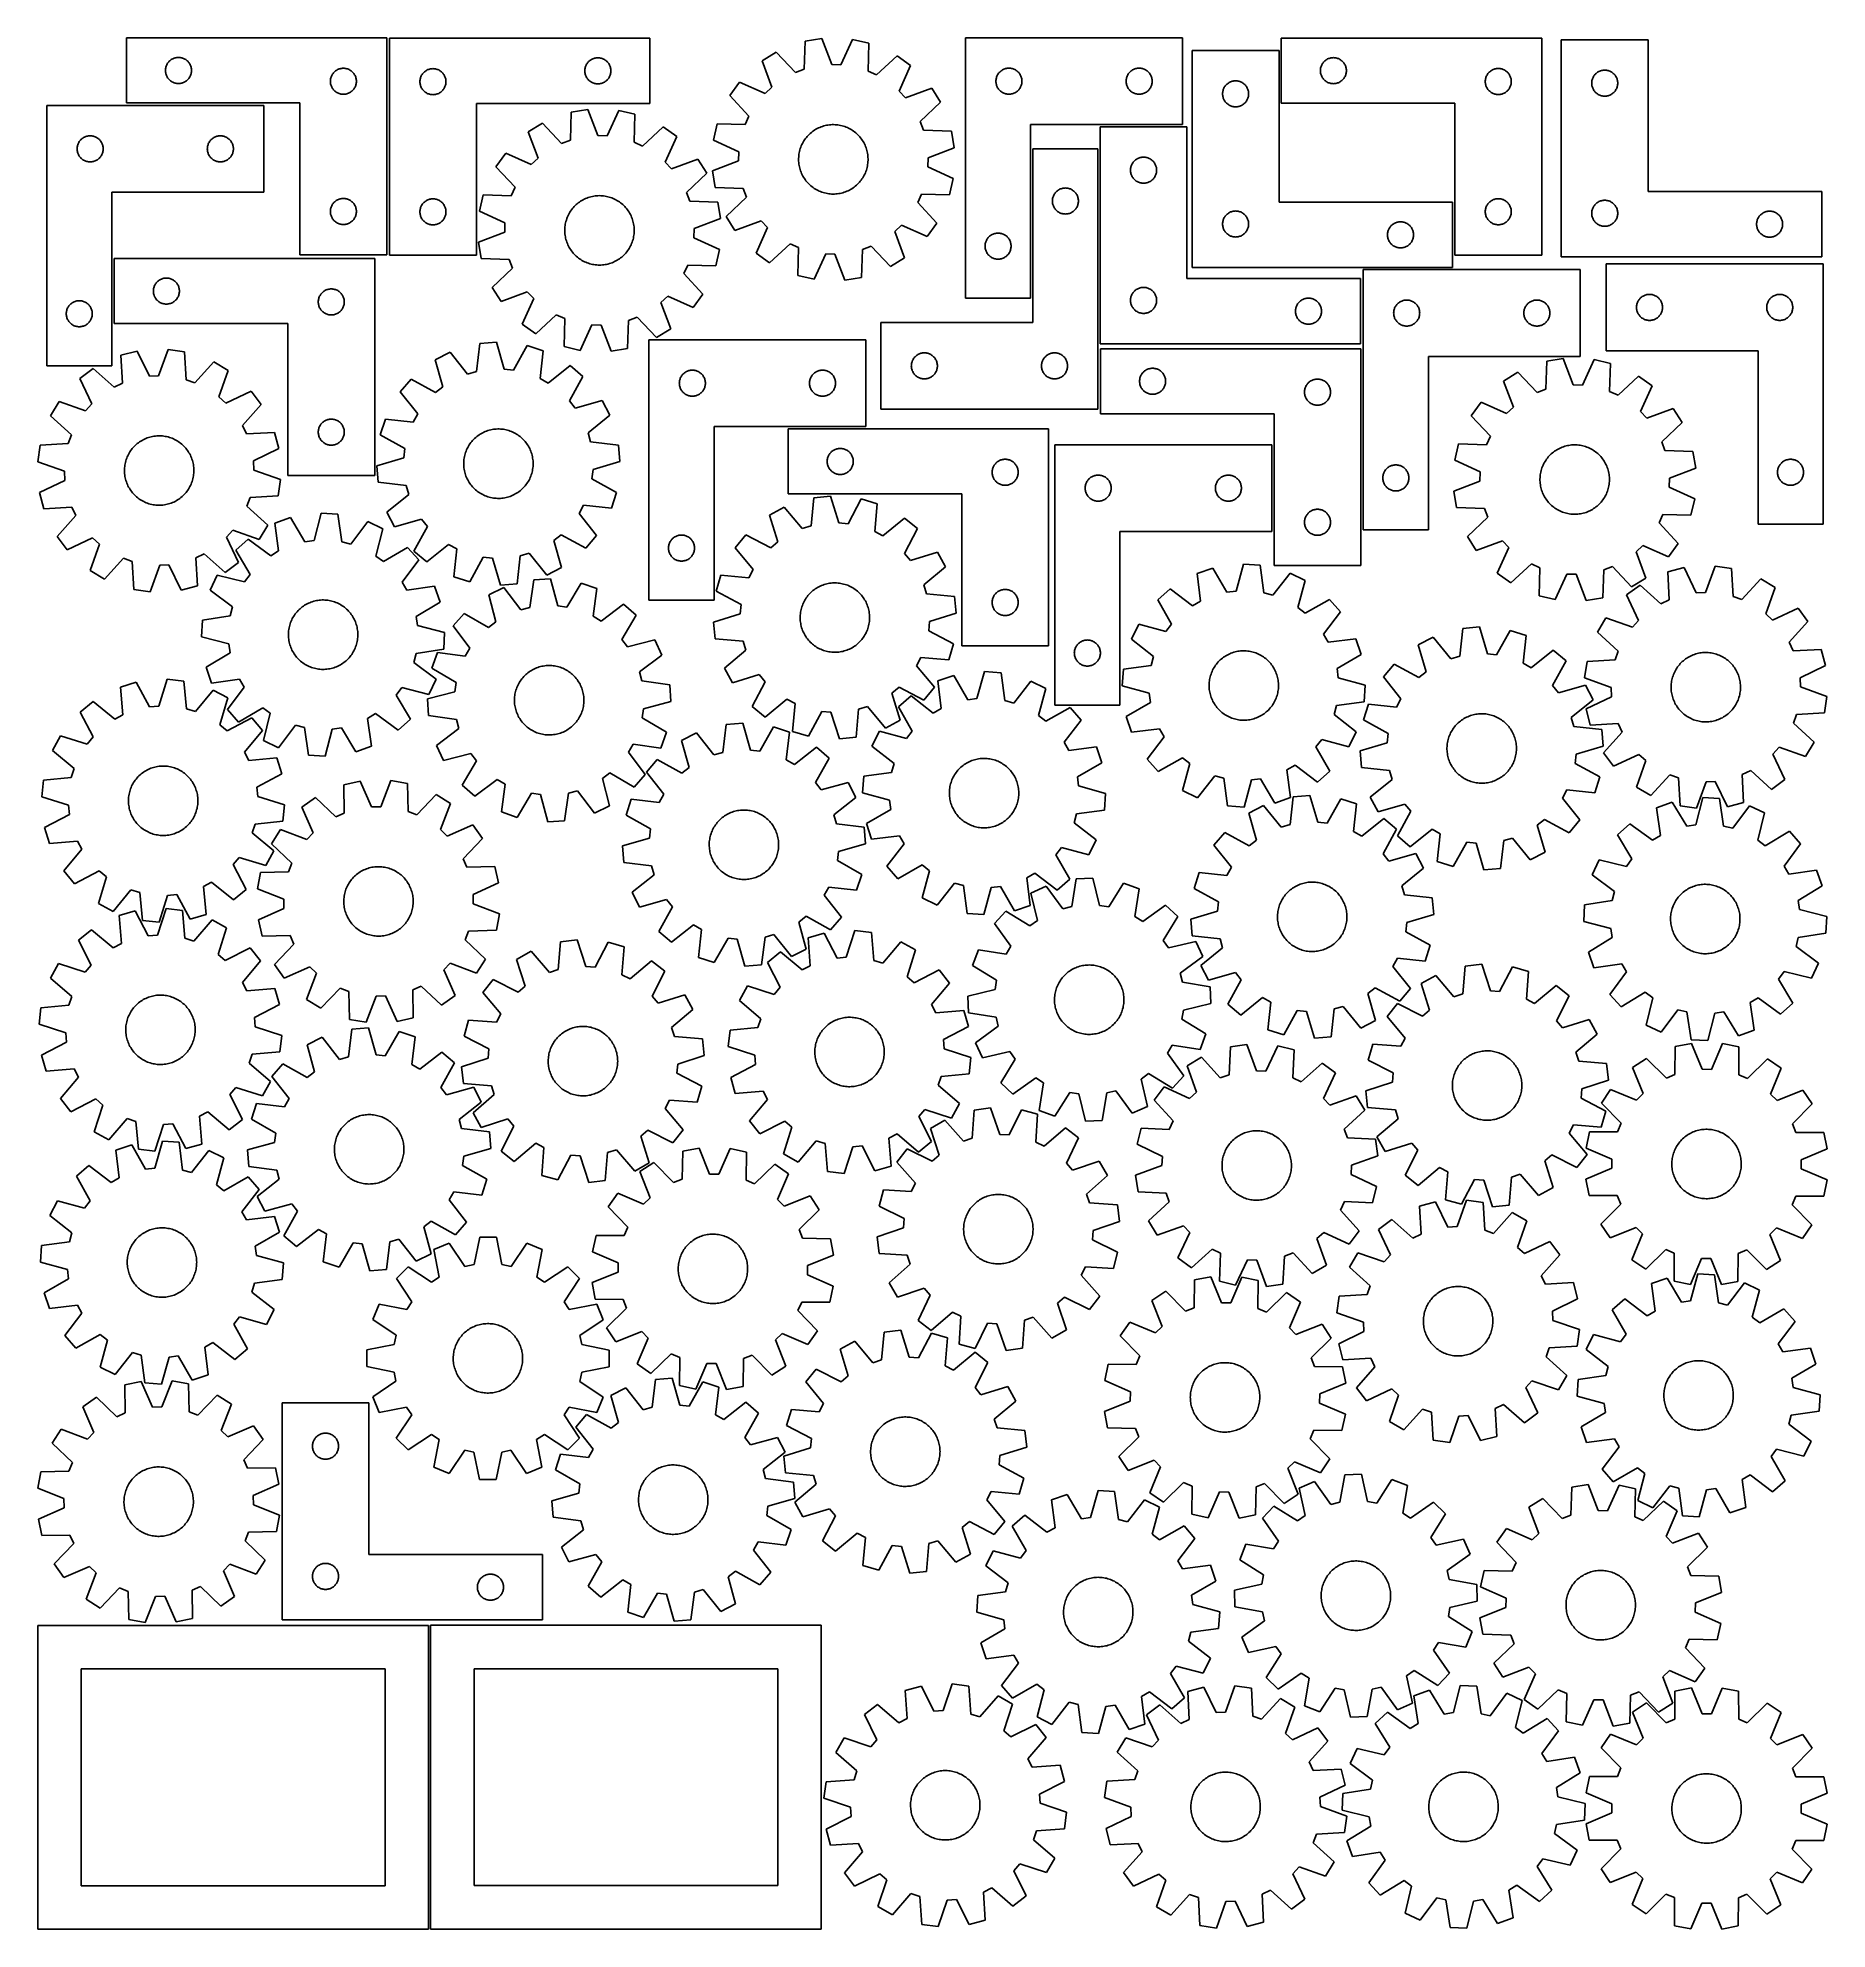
# Model space of a CAD drawing. Header units: millimetres. Extents: x 7 to 1243, y 7 to 1314.
import ezdxf

# ---------------------------------------------------------------- set-up
doc = ezdxf.new("R2010")
doc.units = ezdxf.units.MM
doc.layers.add('CUT', color=7, linetype='CONTINUOUS', true_color=0x000000)

msp = doc.modelspace()

# ---------------------------------------------------------------- linework, layer by layer
at = {"layer": 'CUT'}
for p, q in [((247.736172, 1314.185582), (67.736172, 1314.185582)), ((67.736172, 1314.185582), (67.736172, 1269.185582)), ((247.736172, 1164.185582), (247.736172, 1314.185582)), ((249.63516, 1313.93094), (429.63516, 1313.93094)), ((249.63516, 1163.93094), (249.63516, 1313.93094)), ((429.63516, 1313.93094), (429.63516, 1268.93094)), ((536.971443, 1311.955785), (536.291155, 1292.591394)), ((548.351632, 1313.847019), (536.971443, 1311.955785)), ((555.258579, 1295.743525), (548.351632, 1313.847019)), ((569.724119, 1313.169969), (561.685183, 1295.539939)), ((580.961787, 1310.562232), (569.724119, 1313.169969)), ((580.415067, 1291.19361), (580.961787, 1310.562232)), ((647.798668, 1314.245633), (647.798668, 1134.245633)), ((797.798668, 1314.245633), (647.798668, 1314.245633)), ((797.798668, 1254.245633), (797.798668, 1314.245633)), ((1046.071682, 1314.037144), (866.071682, 1314.037144)), ((866.071682, 1314.037144), (866.071682, 1269.037144)), ((1046.071682, 1164.037144), (1046.071682, 1314.037144)), ((1119.628287, 1312.915803), (1059.628287, 1312.915803)), ((1059.628287, 1312.915803), (1059.628287, 1162.915803)), ((1119.628287, 1207.915803), (1119.628287, 1312.915803)), ((95.2138, 1294.578537), (95.421256, 1295.129733)), ((95.421256, 1295.129733), (95.664317, 1295.66618)), ((95.664317, 1295.66618), (95.941943, 1296.185582)), ((95.941943, 1296.185582), (96.252945, 1296.685714)), ((96.252945, 1296.685714), (96.595991, 1297.164435)), ((96.595991, 1297.164435), (96.969613, 1297.619694)), ((96.969613, 1297.619694), (97.37221, 1298.049543)), ((97.37221, 1298.049543), (97.802059, 1298.45214)), ((97.802059, 1298.45214), (98.257319, 1298.825762)), ((98.257319, 1298.825762), (98.736039, 1299.168808)), ((98.736039, 1299.168808), (99.236172, 1299.47981)), ((99.236172, 1299.47981), (99.755573, 1299.757436)), ((99.755573, 1299.757436), (100.292021, 1300.000498)), ((100.292021, 1300.000498), (100.843216, 1300.207953)), ((100.843216, 1300.207953), (101.4068, 1300.378914)), ((101.4068, 1300.378914), (101.980359, 1300.512649)), ((101.980359, 1300.512649), (102.561436, 1300.608586)), ((102.561436, 1300.608586), (103.147543, 1300.666312)), ((103.147543, 1300.666312), (103.736172, 1300.685582)), ((103.736172, 1300.685582), (104.3248, 1300.666312)), ((104.3248, 1300.666312), (104.910907, 1300.608586)), ((104.910907, 1300.608586), (105.491984, 1300.512649)), ((105.491984, 1300.512649), (106.065543, 1300.378914)), ((106.065543, 1300.378914), (106.629127, 1300.207953)), ((106.629127, 1300.207953), (107.180322, 1300.000498)), ((107.180322, 1300.000498), (107.71677, 1299.757436)), ((107.71677, 1299.757436), (108.236172, 1299.47981)), ((108.236172, 1299.47981), (108.736304, 1299.168808)), ((108.736304, 1299.168808), (109.215024, 1298.825762)), ((109.215024, 1298.825762), (109.670284, 1298.45214)), ((109.670284, 1298.45214), (110.100133, 1298.049543)), ((110.100133, 1298.049543), (110.50273, 1297.619694)), ((110.50273, 1297.619694), (110.876352, 1297.164435)), ((110.876352, 1297.164435), (111.219398, 1296.685714)), ((111.219398, 1296.685714), (111.5304, 1296.185582)), ((111.5304, 1296.185582), (111.808026, 1295.66618)), ((111.808026, 1295.66618), (112.051087, 1295.129733)), ((112.051087, 1295.129733), (112.258543, 1294.578537)), ((385.320244, 1294.87509), (385.112789, 1294.323895)), ((385.563305, 1295.411538), (385.320244, 1294.87509)), ((385.840931, 1295.93094), (385.563305, 1295.411538)), ((386.151934, 1296.431072), (385.840931, 1295.93094)), ((386.49498, 1296.909792), (386.151934, 1296.431072)), ((386.868602, 1297.365052), (386.49498, 1296.909792)), ((387.271199, 1297.794901), (386.868602, 1297.365052)), ((387.701048, 1298.197498), (387.271199, 1297.794901)), ((388.156307, 1298.57112), (387.701048, 1298.197498)), ((388.635028, 1298.914166), (388.156307, 1298.57112)), ((389.13516, 1299.225168), (388.635028, 1298.914166)), ((389.654562, 1299.502794), (389.13516, 1299.225168)), ((390.191009, 1299.745855), (389.654562, 1299.502794)), ((390.742205, 1299.953311), (390.191009, 1299.745855)), ((391.305789, 1300.124272), (390.742205, 1299.953311)), ((391.879347, 1300.258007), (391.305789, 1300.124272)), ((392.460424, 1300.353943), (391.879347, 1300.258007)), ((393.046532, 1300.41167), (392.460424, 1300.353943)), ((393.63516, 1300.43094), (393.046532, 1300.41167)), ((394.223788, 1300.41167), (393.63516, 1300.43094)), ((394.809896, 1300.353943), (394.223788, 1300.41167)), ((395.390973, 1300.258007), (394.809896, 1300.353943)), ((395.964531, 1300.124272), (395.390973, 1300.258007)), ((396.528115, 1299.953311), (395.964531, 1300.124272)), ((397.079311, 1299.745855), (396.528115, 1299.953311)), ((397.615758, 1299.502794), (397.079311, 1299.745855)), ((398.13516, 1299.225168), (397.615758, 1299.502794)), ((398.635292, 1298.914166), (398.13516, 1299.225168)), ((399.114013, 1298.57112), (398.635292, 1298.914166)), ((399.569272, 1298.197498), (399.114013, 1298.57112)), ((399.999121, 1297.794901), (399.569272, 1298.197498)), ((400.401718, 1297.365052), (399.999121, 1297.794901)), ((400.77534, 1296.909792), (400.401718, 1297.365052)), ((401.118387, 1296.431072), (400.77534, 1296.909792)), ((401.429389, 1295.93094), (401.118387, 1296.431072)), ((401.707015, 1295.411538), (401.429389, 1295.93094)), ((401.950076, 1294.87509), (401.707015, 1295.411538)), ((402.157531, 1294.323895), (401.950076, 1294.87509)), ((516.966743, 1304.402402), (507.176564, 1298.300119)), ((507.176564, 1298.300119), (513.958491, 1280.14942)), ((530.275838, 1290.320128), (516.966743, 1304.402402)), ((561.685183, 1295.539939), (555.258579, 1295.743525)), ((600.448294, 1301.757821), (586.274566, 1288.546166)), ((609.832608, 1295.048117), (600.448294, 1301.757821)), ((601.915453, 1277.363065), (609.832608, 1295.048117)), ((864.482604, 1305.530061), (804.482604, 1305.530061)), ((804.482604, 1305.530061), (804.482604, 1155.530061)), ((864.482604, 1200.530061), (864.482604, 1305.530061)), ((893.549311, 1294.430099), (893.756766, 1294.981295)), ((893.756766, 1294.981295), (893.999827, 1295.517742)), ((893.999827, 1295.517742), (894.277453, 1296.037144)), ((894.277453, 1296.037144), (894.588455, 1296.537276)), ((894.588455, 1296.537276), (894.931502, 1297.015997)), ((894.931502, 1297.015997), (895.305124, 1297.471257)), ((895.305124, 1297.471257), (895.707721, 1297.901105)), ((895.707721, 1297.901105), (896.137569, 1298.303703)), ((896.137569, 1298.303703), (896.592829, 1298.677324)), ((896.592829, 1298.677324), (897.07155, 1299.020371)), ((897.07155, 1299.020371), (897.571682, 1299.331373)), ((897.571682, 1299.331373), (898.091084, 1299.608999)), ((898.091084, 1299.608999), (898.627531, 1299.85206)), ((898.627531, 1299.85206), (899.178727, 1300.059515)), ((899.178727, 1300.059515), (899.74231, 1300.230477)), ((899.74231, 1300.230477), (900.315869, 1300.364212)), ((900.315869, 1300.364212), (900.896946, 1300.460148)), ((900.896946, 1300.460148), (901.483054, 1300.517875)), ((901.483054, 1300.517875), (902.071682, 1300.537144)), ((902.071682, 1300.537144), (902.66031, 1300.517875)), ((902.66031, 1300.517875), (903.246418, 1300.460148)), ((903.246418, 1300.460148), (903.827495, 1300.364212)), ((903.827495, 1300.364212), (904.401053, 1300.230477)), ((904.401053, 1300.230477), (904.964637, 1300.059515)), ((904.964637, 1300.059515), (905.515833, 1299.85206)), ((905.515833, 1299.85206), (906.05228, 1299.608999)), ((906.05228, 1299.608999), (906.571682, 1299.331373)), ((906.571682, 1299.331373), (907.071814, 1299.020371)), ((907.071814, 1299.020371), (907.550535, 1298.677324)), ((907.550535, 1298.677324), (908.005794, 1298.303703)), ((908.005794, 1298.303703), (908.435643, 1297.901105)), ((908.435643, 1297.901105), (908.83824, 1297.471257)), ((908.83824, 1297.471257), (909.211862, 1297.015997)), ((909.211862, 1297.015997), (909.554908, 1296.537276)), ((909.554908, 1296.537276), (909.86591, 1296.037144)), ((909.86591, 1296.037144), (910.143536, 1295.517742)), ((910.143536, 1295.517742), (910.386598, 1294.981295)), ((910.386598, 1294.981295), (910.594053, 1294.430099)), ((94.736172, 1291.685582), (94.755441, 1292.27421)), ((94.755441, 1291.096954), (94.736172, 1291.685582)), ((94.755441, 1292.27421), (94.813168, 1292.860318)), ((94.813168, 1290.510846), (94.755441, 1291.096954)), ((94.813168, 1292.860318), (94.909104, 1293.441395)), ((94.909104, 1289.929769), (94.813168, 1290.510846)), ((94.909104, 1293.441395), (95.042839, 1294.014953)), ((95.042839, 1289.35621), (94.909104, 1289.929769)), ((95.042839, 1294.014953), (95.2138, 1294.578537)), ((95.2138, 1288.792627), (95.042839, 1289.35621)), ((95.421256, 1288.241431), (95.2138, 1288.792627)), ((95.664317, 1287.704984), (95.421256, 1288.241431)), ((95.941943, 1287.185582), (95.664317, 1287.704984)), ((96.252945, 1286.68545), (95.941943, 1287.185582)), ((96.595991, 1286.206729), (96.252945, 1286.68545)), ((96.969613, 1285.751469), (96.595991, 1286.206729)), ((97.37221, 1285.321621), (96.969613, 1285.751469)), ((97.802059, 1284.919024), (97.37221, 1285.321621)), ((98.257319, 1284.545402), (97.802059, 1284.919024)), ((98.736039, 1284.202355), (98.257319, 1284.545402)), ((99.236172, 1283.891353), (98.736039, 1284.202355)), ((99.755573, 1283.613727), (99.236172, 1283.891353)), ((100.292021, 1283.370666), (99.755573, 1283.613727)), ((100.843216, 1283.163211), (100.292021, 1283.370666)), ((101.4068, 1282.992249), (100.843216, 1283.163211)), ((101.980359, 1282.858514), (101.4068, 1282.992249)), ((102.561436, 1282.762578), (101.980359, 1282.858514)), ((103.147543, 1282.704851), (102.561436, 1282.762578)), ((103.736172, 1282.685582), (103.147543, 1282.704851)), ((104.3248, 1282.704851), (103.736172, 1282.685582)), ((104.910907, 1282.762578), (104.3248, 1282.704851)), ((105.491984, 1282.858514), (104.910907, 1282.762578)), ((106.065543, 1282.992249), (105.491984, 1282.858514)), ((106.629127, 1283.163211), (106.065543, 1282.992249)), ((107.180322, 1283.370666), (106.629127, 1283.163211)), ((107.71677, 1283.613727), (107.180322, 1283.370666)), ((108.236172, 1283.891353), (107.71677, 1283.613727)), ((108.736304, 1284.202355), (108.236172, 1283.891353)), ((109.215024, 1284.545402), (108.736304, 1284.202355)), ((109.670284, 1284.919024), (109.215024, 1284.545402)), ((110.100133, 1285.321621), (109.670284, 1284.919024)), ((110.50273, 1285.751469), (110.100133, 1285.321621)), ((110.876352, 1286.206729), (110.50273, 1285.751469)), ((111.219398, 1286.68545), (110.876352, 1286.206729)), ((111.5304, 1287.185582), (111.219398, 1286.68545)), ((111.808026, 1287.704984), (111.5304, 1287.185582)), ((112.051087, 1288.241431), (111.808026, 1287.704984)), ((112.258543, 1288.792627), (112.051087, 1288.241431)), ((112.258543, 1294.578537), (112.429504, 1294.014953)), ((112.429504, 1289.35621), (112.258543, 1288.792627)), ((112.429504, 1294.014953), (112.563239, 1293.441395)), ((112.563239, 1289.929769), (112.429504, 1289.35621)), ((112.563239, 1293.441395), (112.659175, 1292.860318)), ((112.659175, 1290.510846), (112.563239, 1289.929769)), ((112.659175, 1292.860318), (112.716902, 1292.27421)), ((112.716902, 1291.096954), (112.659175, 1290.510846)), ((112.716902, 1292.27421), (112.736172, 1291.685582)), ((112.736172, 1291.685582), (112.716902, 1291.096954)), ((208.736172, 1284.185582), (208.755441, 1284.77421)), ((208.755441, 1283.596954), (208.736172, 1284.185582)), ((208.755441, 1284.77421), (208.813168, 1285.360318)), ((208.813168, 1283.010846), (208.755441, 1283.596954)), ((208.813168, 1285.360318), (208.909104, 1285.941395)), ((208.909104, 1282.429769), (208.813168, 1283.010846)), ((208.909104, 1285.941395), (209.042839, 1286.514953)), ((209.042839, 1281.85621), (208.909104, 1282.429769)), ((209.042839, 1286.514953), (209.2138, 1287.078537)), ((209.2138, 1281.292627), (209.042839, 1281.85621)), ((209.2138, 1287.078537), (209.421256, 1287.629733)), ((209.421256, 1287.629733), (209.664317, 1288.16618)), ((209.664317, 1288.16618), (209.941943, 1288.685582)), ((209.941943, 1288.685582), (210.252945, 1289.185714)), ((210.252945, 1289.185714), (210.595991, 1289.664435)), ((210.595991, 1289.664435), (210.969613, 1290.119694)), ((210.969613, 1290.119694), (211.37221, 1290.549543)), ((211.37221, 1290.549543), (211.802059, 1290.95214)), ((211.802059, 1290.95214), (212.257319, 1291.325762)), ((212.257319, 1291.325762), (212.736039, 1291.668808)), ((212.736039, 1291.668808), (213.236172, 1291.97981)), ((213.236172, 1291.97981), (213.755573, 1292.257436)), ((213.755573, 1292.257436), (214.292021, 1292.500498)), ((214.292021, 1292.500498), (214.843216, 1292.707953)), ((214.843216, 1292.707953), (215.4068, 1292.878914)), ((215.4068, 1292.878914), (215.980359, 1293.012649)), ((215.980359, 1293.012649), (216.561436, 1293.108586)), ((216.561436, 1293.108586), (217.147543, 1293.166312)), ((217.147543, 1293.166312), (217.736172, 1293.185582)), ((217.736172, 1293.185582), (218.3248, 1293.166312)), ((218.3248, 1293.166312), (218.910907, 1293.108586)), ((218.910907, 1293.108586), (219.491984, 1293.012649)), ((219.491984, 1293.012649), (220.065543, 1292.878914)), ((220.065543, 1292.878914), (220.629127, 1292.707953)), ((220.629127, 1292.707953), (221.180322, 1292.500498)), ((221.180322, 1292.500498), (221.71677, 1292.257436)), ((221.71677, 1292.257436), (222.236172, 1291.97981)), ((222.236172, 1291.97981), (222.736304, 1291.668808)), ((222.736304, 1291.668808), (223.215024, 1291.325762)), ((223.215024, 1291.325762), (223.670284, 1290.95214)), ((223.670284, 1290.95214), (224.100133, 1290.549543)), ((224.100133, 1290.549543), (224.50273, 1290.119694)), ((224.50273, 1290.119694), (224.876352, 1289.664435)), ((224.876352, 1289.664435), (225.219398, 1289.185714)), ((225.219398, 1289.185714), (225.5304, 1288.685582)), ((225.5304, 1288.685582), (225.808026, 1288.16618)), ((225.808026, 1288.16618), (226.051087, 1287.629733)), ((226.051087, 1287.629733), (226.258543, 1287.078537)), ((226.258543, 1287.078537), (226.429504, 1286.514953)), ((226.429504, 1281.85621), (226.258543, 1281.292627)), ((226.429504, 1286.514953), (226.563239, 1285.941395)), ((226.563239, 1282.429769), (226.429504, 1281.85621)), ((226.563239, 1285.941395), (226.659175, 1285.360318)), ((226.659175, 1283.010846), (226.563239, 1282.429769)), ((226.659175, 1285.360318), (226.716902, 1284.77421)), ((226.716902, 1283.596954), (226.659175, 1283.010846)), ((226.716902, 1284.77421), (226.736172, 1284.185582)), ((226.736172, 1284.185582), (226.716902, 1283.596954)), ((270.65443, 1284.519568), (270.63516, 1283.93094)), ((270.63516, 1283.93094), (270.65443, 1283.342311)), ((270.712156, 1285.105675), (270.65443, 1284.519568)), ((270.65443, 1283.342311), (270.712156, 1282.756204)), ((270.808093, 1285.686752), (270.712156, 1285.105675)), ((270.712156, 1282.756204), (270.808093, 1282.175127)), ((270.941828, 1286.260311), (270.808093, 1285.686752)), ((270.808093, 1282.175127), (270.941828, 1281.601568)), ((271.112789, 1286.823895), (270.941828, 1286.260311)), ((270.941828, 1281.601568), (271.112789, 1281.037984)), ((271.320244, 1287.37509), (271.112789, 1286.823895)), ((271.563305, 1287.911538), (271.320244, 1287.37509)), ((271.840931, 1288.43094), (271.563305, 1287.911538)), ((272.151934, 1288.931072), (271.840931, 1288.43094)), ((272.49498, 1289.409792), (272.151934, 1288.931072)), ((272.868602, 1289.865052), (272.49498, 1289.409792)), ((273.271199, 1290.294901), (272.868602, 1289.865052)), ((273.701048, 1290.697498), (273.271199, 1290.294901)), ((274.156307, 1291.07112), (273.701048, 1290.697498)), ((274.635028, 1291.414166), (274.156307, 1291.07112)), ((275.13516, 1291.725168), (274.635028, 1291.414166)), ((275.654562, 1292.002794), (275.13516, 1291.725168)), ((276.191009, 1292.245855), (275.654562, 1292.002794)), ((276.742205, 1292.453311), (276.191009, 1292.245855)), ((277.305789, 1292.624272), (276.742205, 1292.453311)), ((277.879347, 1292.758007), (277.305789, 1292.624272)), ((278.460424, 1292.853943), (277.879347, 1292.758007)), ((279.046532, 1292.91167), (278.460424, 1292.853943)), ((279.63516, 1292.93094), (279.046532, 1292.91167)), ((280.223788, 1292.91167), (279.63516, 1292.93094)), ((280.809896, 1292.853943), (280.223788, 1292.91167)), ((281.390973, 1292.758007), (280.809896, 1292.853943)), ((281.964531, 1292.624272), (281.390973, 1292.758007)), ((282.528115, 1292.453311), (281.964531, 1292.624272)), ((283.079311, 1292.245855), (282.528115, 1292.453311)), ((283.615758, 1292.002794), (283.079311, 1292.245855)), ((284.13516, 1291.725168), (283.615758, 1292.002794)), ((284.635292, 1291.414166), (284.13516, 1291.725168)), ((285.114013, 1291.07112), (284.635292, 1291.414166)), ((285.569272, 1290.697498), (285.114013, 1291.07112)), ((285.999121, 1290.294901), (285.569272, 1290.697498)), ((286.401718, 1289.865052), (285.999121, 1290.294901)), ((286.77534, 1289.409792), (286.401718, 1289.865052)), ((287.118387, 1288.931072), (286.77534, 1289.409792)), ((287.429389, 1288.43094), (287.118387, 1288.931072)), ((287.707015, 1287.911538), (287.429389, 1288.43094)), ((287.950076, 1287.37509), (287.707015, 1287.911538)), ((288.157531, 1286.823895), (287.950076, 1287.37509)), ((288.328493, 1286.260311), (288.157531, 1286.823895)), ((288.157531, 1281.037984), (288.328493, 1281.601568)), ((288.462228, 1285.686752), (288.328493, 1286.260311)), ((288.328493, 1281.601568), (288.462228, 1282.175127)), ((288.558164, 1285.105675), (288.462228, 1285.686752)), ((288.462228, 1282.175127), (288.558164, 1282.756204)), ((288.61589, 1284.519568), (288.558164, 1285.105675)), ((288.558164, 1282.756204), (288.61589, 1283.342311)), ((288.63516, 1283.93094), (288.61589, 1284.519568)), ((288.61589, 1283.342311), (288.63516, 1283.93094)), ((384.65443, 1292.019568), (384.63516, 1291.43094)), ((384.63516, 1291.43094), (384.65443, 1290.842311)), ((384.712156, 1292.605675), (384.65443, 1292.019568)), ((384.65443, 1290.842311), (384.712156, 1290.256204)), ((384.808093, 1293.186752), (384.712156, 1292.605675)), ((384.712156, 1290.256204), (384.808093, 1289.675127)), ((384.941828, 1293.760311), (384.808093, 1293.186752)), ((384.808093, 1289.675127), (384.941828, 1289.101568)), ((385.112789, 1294.323895), (384.941828, 1293.760311)), ((384.941828, 1289.101568), (385.112789, 1288.537984)), ((385.112789, 1288.537984), (385.320244, 1287.986789)), ((385.320244, 1287.986789), (385.563305, 1287.450341)), ((385.563305, 1287.450341), (385.840931, 1286.93094)), ((385.840931, 1286.93094), (386.151934, 1286.430807)), ((386.151934, 1286.430807), (386.49498, 1285.952087)), ((386.49498, 1285.952087), (386.868602, 1285.496827)), ((386.868602, 1285.496827), (387.271199, 1285.066979)), ((387.271199, 1285.066979), (387.701048, 1284.664381)), ((387.701048, 1284.664381), (388.156307, 1284.290759)), ((388.156307, 1284.290759), (388.635028, 1283.947713)), ((388.635028, 1283.947713), (389.13516, 1283.636711)), ((389.13516, 1283.636711), (389.654562, 1283.359085)), ((389.654562, 1283.359085), (390.191009, 1283.116024)), ((390.191009, 1283.116024), (390.742205, 1282.908568)), ((390.742205, 1282.908568), (391.305789, 1282.737607)), ((391.305789, 1282.737607), (391.879347, 1282.603872)), ((391.879347, 1282.603872), (392.460424, 1282.507936)), ((392.460424, 1282.507936), (393.046532, 1282.450209)), ((393.046532, 1282.450209), (393.63516, 1282.43094)), ((393.63516, 1282.43094), (394.223788, 1282.450209)), ((394.223788, 1282.450209), (394.809896, 1282.507936)), ((394.809896, 1282.507936), (395.390973, 1282.603872)), ((395.390973, 1282.603872), (395.964531, 1282.737607)), ((395.964531, 1282.737607), (396.528115, 1282.908568)), ((396.528115, 1282.908568), (397.079311, 1283.116024)), ((397.079311, 1283.116024), (397.615758, 1283.359085)), ((397.615758, 1283.359085), (398.13516, 1283.636711)), ((398.13516, 1283.636711), (398.635292, 1283.947713)), ((398.635292, 1283.947713), (399.114013, 1284.290759)), ((399.114013, 1284.290759), (399.569272, 1284.664381)), ((399.569272, 1284.664381), (399.999121, 1285.066979)), ((399.999121, 1285.066979), (400.401718, 1285.496827)), ((400.401718, 1285.496827), (400.77534, 1285.952087)), ((400.77534, 1285.952087), (401.118387, 1286.430807)), ((401.118387, 1286.430807), (401.429389, 1286.93094)), ((401.429389, 1286.93094), (401.707015, 1287.450341)), ((401.707015, 1287.450341), (401.950076, 1287.986789)), ((401.950076, 1287.986789), (402.157531, 1288.537984)), ((402.328493, 1293.760311), (402.157531, 1294.323895)), ((402.157531, 1288.537984), (402.328493, 1289.101568)), ((402.462228, 1293.186752), (402.328493, 1293.760311)), ((402.328493, 1289.101568), (402.462228, 1289.675127)), ((402.558164, 1292.605675), (402.462228, 1293.186752)), ((402.462228, 1289.675127), (402.558164, 1290.256204)), ((402.61589, 1292.019568), (402.558164, 1292.605675)), ((402.558164, 1290.256204), (402.61589, 1290.842311)), ((402.63516, 1291.43094), (402.61589, 1292.019568)), ((402.61589, 1290.842311), (402.63516, 1291.43094)), ((491.585186, 1283.666236), (484.875482, 1274.281922)), ((509.270238, 1275.749082), (491.585186, 1283.666236)), ((536.291155, 1292.591394), (530.275838, 1290.320128)), ((586.274566, 1288.546166), (580.415067, 1291.19361)), ((668.798668, 1284.245633), (668.817938, 1284.834261)), ((668.817938, 1283.657005), (668.798668, 1284.245633)), ((668.817938, 1284.834261), (668.875665, 1285.420368)), ((668.875665, 1283.070897), (668.817938, 1283.657005)), ((668.875665, 1285.420368), (668.971601, 1286.001446)), ((668.971601, 1282.48982), (668.875665, 1283.070897)), ((668.971601, 1286.001446), (669.105336, 1286.575004)), ((669.105336, 1281.916261), (668.971601, 1282.48982)), ((669.105336, 1286.575004), (669.276297, 1287.138588)), ((669.276297, 1281.352678), (669.105336, 1281.916261)), ((669.276297, 1287.138588), (669.483753, 1287.689784)), ((669.483753, 1287.689784), (669.726814, 1288.226231)), ((669.726814, 1288.226231), (670.00444, 1288.745633)), ((670.00444, 1288.745633), (670.315442, 1289.245765)), ((670.315442, 1289.245765), (670.658488, 1289.724486)), ((670.658488, 1289.724486), (671.03211, 1290.179745)), ((671.03211, 1290.179745), (671.434707, 1290.609594)), ((671.434707, 1290.609594), (671.864556, 1291.012191)), ((671.864556, 1291.012191), (672.319816, 1291.385813)), ((672.319816, 1291.385813), (672.798536, 1291.728859)), ((672.798536, 1291.728859), (673.298668, 1292.039861)), ((673.298668, 1292.039861), (673.81807, 1292.317487)), ((673.81807, 1292.317487), (674.354517, 1292.560549)), ((674.354517, 1292.560549), (674.905713, 1292.768004)), ((674.905713, 1292.768004), (675.469297, 1292.938965)), ((675.469297, 1292.938965), (676.042855, 1293.0727)), ((676.042855, 1293.0727), (676.623933, 1293.168637)), ((676.623933, 1293.168637), (677.21004, 1293.226363)), ((677.21004, 1293.226363), (677.798668, 1293.245633)), ((677.798668, 1293.245633), (678.387297, 1293.226363)), ((678.387297, 1293.226363), (678.973404, 1293.168637)), ((678.973404, 1293.168637), (679.554481, 1293.0727)), ((679.554481, 1293.0727), (680.12804, 1292.938965)), ((680.12804, 1292.938965), (680.691624, 1292.768004)), ((680.691624, 1292.768004), (681.242819, 1292.560549)), ((681.242819, 1292.560549), (681.779267, 1292.317487)), ((681.779267, 1292.317487), (682.298668, 1292.039861)), ((682.298668, 1292.039861), (682.7988, 1291.728859)), ((682.7988, 1291.728859), (683.277521, 1291.385813)), ((683.277521, 1291.385813), (683.732781, 1291.012191)), ((683.732781, 1291.012191), (684.162629, 1290.609594)), ((684.162629, 1290.609594), (684.565227, 1290.179745)), ((684.565227, 1290.179745), (684.938848, 1289.724486)), ((684.938848, 1289.724486), (685.281895, 1289.245765)), ((685.281895, 1289.245765), (685.592897, 1288.745633)), ((685.592897, 1288.745633), (685.870523, 1288.226231)), ((685.870523, 1288.226231), (686.113584, 1287.689784)), ((686.113584, 1287.689784), (686.32104, 1287.138588)), ((686.32104, 1287.138588), (686.492001, 1286.575004)), ((686.492001, 1281.916261), (686.32104, 1281.352678)), ((686.492001, 1286.575004), (686.625736, 1286.001446)), ((686.625736, 1282.48982), (686.492001, 1281.916261)), ((686.625736, 1286.001446), (686.721672, 1285.420368)), ((686.721672, 1283.070897), (686.625736, 1282.48982)), ((686.721672, 1285.420368), (686.779399, 1284.834261)), ((686.779399, 1283.657005), (686.721672, 1283.070897)), ((686.779399, 1284.834261), (686.798668, 1284.245633)), ((686.798668, 1284.245633), (686.779399, 1283.657005)), ((758.798668, 1284.245633), (758.817938, 1284.834261)), ((758.817938, 1283.657005), (758.798668, 1284.245633)), ((758.817938, 1284.834261), (758.875665, 1285.420368)), ((758.875665, 1283.070897), (758.817938, 1283.657005)), ((758.875665, 1285.420368), (758.971601, 1286.001446)), ((758.971601, 1282.48982), (758.875665, 1283.070897)), ((758.971601, 1286.001446), (759.105336, 1286.575004)), ((759.105336, 1281.916261), (758.971601, 1282.48982)), ((759.105336, 1286.575004), (759.276297, 1287.138588)), ((759.276297, 1281.352678), (759.105336, 1281.916261)), ((759.276297, 1287.138588), (759.483753, 1287.689784)), ((759.483753, 1287.689784), (759.726814, 1288.226231)), ((759.726814, 1288.226231), (760.00444, 1288.745633)), ((760.00444, 1288.745633), (760.315442, 1289.245765)), ((760.315442, 1289.245765), (760.658488, 1289.724486)), ((760.658488, 1289.724486), (761.03211, 1290.179745)), ((761.03211, 1290.179745), (761.434707, 1290.609594)), ((761.434707, 1290.609594), (761.864556, 1291.012191)), ((761.864556, 1291.012191), (762.319816, 1291.385813)), ((762.319816, 1291.385813), (762.798536, 1291.728859)), ((762.798536, 1291.728859), (763.298668, 1292.039861)), ((763.298668, 1292.039861), (763.81807, 1292.317487)), ((763.81807, 1292.317487), (764.354517, 1292.560549)), ((764.354517, 1292.560549), (764.905713, 1292.768004)), ((764.905713, 1292.768004), (765.469297, 1292.938965)), ((765.469297, 1292.938965), (766.042855, 1293.0727)), ((766.042855, 1293.0727), (766.623933, 1293.168637)), ((766.623933, 1293.168637), (767.21004, 1293.226363)), ((767.21004, 1293.226363), (767.798668, 1293.245633)), ((767.798668, 1293.245633), (768.387297, 1293.226363)), ((768.387297, 1293.226363), (768.973404, 1293.168637)), ((768.973404, 1293.168637), (769.554481, 1293.0727)), ((769.554481, 1293.0727), (770.12804, 1292.938965)), ((770.12804, 1292.938965), (770.691624, 1292.768004)), ((770.691624, 1292.768004), (771.242819, 1292.560549)), ((771.242819, 1292.560549), (771.779267, 1292.317487)), ((771.779267, 1292.317487), (772.298668, 1292.039861)), ((772.298668, 1292.039861), (772.7988, 1291.728859)), ((772.7988, 1291.728859), (773.277521, 1291.385813)), ((773.277521, 1291.385813), (773.732781, 1291.012191)), ((773.732781, 1291.012191), (774.162629, 1290.609594)), ((774.162629, 1290.609594), (774.565227, 1290.179745)), ((774.565227, 1290.179745), (774.938848, 1289.724486)), ((774.938848, 1289.724486), (775.281895, 1289.245765)), ((775.281895, 1289.245765), (775.592897, 1288.745633)), ((775.592897, 1288.745633), (775.870523, 1288.226231)), ((775.870523, 1288.226231), (776.113584, 1287.689784)), ((776.113584, 1287.689784), (776.32104, 1287.138588)), ((776.32104, 1287.138588), (776.492001, 1286.575004)), ((776.492001, 1281.916261), (776.32104, 1281.352678)), ((776.492001, 1286.575004), (776.625736, 1286.001446)), ((776.625736, 1282.48982), (776.492001, 1281.916261)), ((776.625736, 1286.001446), (776.721672, 1285.420368)), ((776.721672, 1283.070897), (776.625736, 1282.48982)), ((776.721672, 1285.420368), (776.779399, 1284.834261)), ((776.779399, 1283.657005), (776.721672, 1283.070897)), ((776.779399, 1284.834261), (776.798668, 1284.245633)), ((776.798668, 1284.245633), (776.779399, 1283.657005)), ((827.716046, 1281.464173), (828.118643, 1281.894022)), ((828.118643, 1281.894022), (828.548492, 1282.296619)), ((828.548492, 1282.296619), (829.003751, 1282.670241)), ((829.003751, 1282.670241), (829.482472, 1283.013287)), ((829.482472, 1283.013287), (829.982604, 1283.324289)), ((829.982604, 1283.324289), (830.502006, 1283.601915)), ((830.502006, 1283.601915), (831.038453, 1283.844976)), ((831.038453, 1283.844976), (831.589649, 1284.052432)), ((831.589649, 1284.052432), (832.153233, 1284.223393)), ((832.153233, 1284.223393), (832.726791, 1284.357128)), ((832.726791, 1284.357128), (833.307868, 1284.453064)), ((833.307868, 1284.453064), (833.893976, 1284.510791)), ((833.893976, 1284.510791), (834.482604, 1284.530061)), ((834.482604, 1284.530061), (835.071232, 1284.510791)), ((835.071232, 1284.510791), (835.65734, 1284.453064)), ((835.65734, 1284.453064), (836.238417, 1284.357128)), ((836.238417, 1284.357128), (836.811975, 1284.223393)), ((836.811975, 1284.223393), (837.375559, 1284.052432)), ((837.375559, 1284.052432), (837.926755, 1283.844976)), ((837.926755, 1283.844976), (838.463202, 1283.601915)), ((838.463202, 1283.601915), (838.982604, 1283.324289)), ((838.982604, 1283.324289), (839.482736, 1283.013287)), ((839.482736, 1283.013287), (839.961457, 1282.670241)), ((839.961457, 1282.670241), (840.416716, 1282.296619)), ((840.416716, 1282.296619), (840.846565, 1281.894022)), ((840.846565, 1281.894022), (841.249162, 1281.464173)), ((893.071682, 1291.537144), (893.090951, 1292.125772)), ((893.090951, 1290.948516), (893.071682, 1291.537144)), ((893.090951, 1292.125772), (893.148678, 1292.71188)), ((893.148678, 1290.362409), (893.090951, 1290.948516)), ((893.148678, 1292.71188), (893.244614, 1293.292957)), ((893.244614, 1289.781331), (893.148678, 1290.362409)), ((893.244614, 1293.292957), (893.378349, 1293.866516)), ((893.378349, 1289.207773), (893.244614, 1289.781331)), ((893.378349, 1293.866516), (893.549311, 1294.430099)), ((893.549311, 1288.644189), (893.378349, 1289.207773)), ((893.756766, 1288.092993), (893.549311, 1288.644189)), ((893.999827, 1287.556546), (893.756766, 1288.092993)), ((894.277453, 1287.037144), (893.999827, 1287.556546)), ((894.588455, 1286.537012), (894.277453, 1287.037144)), ((894.931502, 1286.058291), (894.588455, 1286.537012)), ((895.305124, 1285.603032), (894.931502, 1286.058291)), ((895.707721, 1285.173183), (895.305124, 1285.603032)), ((896.137569, 1284.770586), (895.707721, 1285.173183)), ((896.592829, 1284.396964), (896.137569, 1284.770586)), ((897.07155, 1284.053918), (896.592829, 1284.396964)), ((897.571682, 1283.742916), (897.07155, 1284.053918)), ((898.091084, 1283.46529), (897.571682, 1283.742916)), ((898.627531, 1283.222228), (898.091084, 1283.46529)), ((899.178727, 1283.014773), (898.627531, 1283.222228)), ((899.74231, 1282.843812), (899.178727, 1283.014773)), ((900.315869, 1282.710077), (899.74231, 1282.843812)), ((900.896946, 1282.614141), (900.315869, 1282.710077)), ((901.483054, 1282.556414), (900.896946, 1282.614141)), ((902.071682, 1282.537144), (901.483054, 1282.556414)), ((902.66031, 1282.556414), (902.071682, 1282.537144)), ((903.246418, 1282.614141), (902.66031, 1282.556414)), ((903.827495, 1282.710077), (903.246418, 1282.614141)), ((904.401053, 1282.843812), (903.827495, 1282.710077)), ((904.964637, 1283.014773), (904.401053, 1282.843812)), ((905.515833, 1283.222228), (904.964637, 1283.014773)), ((906.05228, 1283.46529), (905.515833, 1283.222228)), ((906.571682, 1283.742916), (906.05228, 1283.46529)), ((907.071814, 1284.053918), (906.571682, 1283.742916)), ((907.550535, 1284.396964), (907.071814, 1284.053918)), ((908.005794, 1284.770586), (907.550535, 1284.396964)), ((908.435643, 1285.173183), (908.005794, 1284.770586)), ((908.83824, 1285.603032), (908.435643, 1285.173183)), ((909.211862, 1286.058291), (908.83824, 1285.603032)), ((909.554908, 1286.537012), (909.211862, 1286.058291)), ((909.86591, 1287.037144), (909.554908, 1286.537012)), ((910.143536, 1287.556546), (909.86591, 1287.037144)), ((910.386598, 1288.092993), (910.143536, 1287.556546)), ((910.594053, 1288.644189), (910.386598, 1288.092993)), ((910.594053, 1294.430099), (910.765014, 1293.866516)), ((910.765014, 1289.207773), (910.594053, 1288.644189)), ((910.765014, 1293.866516), (910.898749, 1293.292957)), ((910.898749, 1289.781331), (910.765014, 1289.207773)), ((910.898749, 1293.292957), (910.994686, 1292.71188)), ((910.994686, 1290.362409), (910.898749, 1289.781331)), ((910.994686, 1292.71188), (911.052412, 1292.125772)), ((911.052412, 1290.948516), (910.994686, 1290.362409)), ((911.052412, 1292.125772), (911.071682, 1291.537144)), ((911.071682, 1291.537144), (911.052412, 1290.948516)), ((1007.071682, 1284.037144), (1007.090951, 1284.625772)), ((1007.090951, 1283.448516), (1007.071682, 1284.037144)), ((1007.090951, 1284.625772), (1007.148678, 1285.21188)), ((1007.148678, 1282.862409), (1007.090951, 1283.448516)), ((1007.148678, 1285.21188), (1007.244614, 1285.792957)), ((1007.244614, 1282.281331), (1007.148678, 1282.862409)), ((1007.244614, 1285.792957), (1007.378349, 1286.366516)), ((1007.378349, 1281.707773), (1007.244614, 1282.281331)), ((1007.378349, 1286.366516), (1007.549311, 1286.930099)), ((1007.549311, 1281.144189), (1007.378349, 1281.707773)), ((1007.549311, 1286.930099), (1007.756766, 1287.481295)), ((1007.756766, 1287.481295), (1007.999827, 1288.017742)), ((1007.999827, 1288.017742), (1008.277453, 1288.537144)), ((1008.277453, 1288.537144), (1008.588455, 1289.037276)), ((1008.588455, 1289.037276), (1008.931502, 1289.515997)), ((1008.931502, 1289.515997), (1009.305124, 1289.971257)), ((1009.305124, 1289.971257), (1009.707721, 1290.401105)), ((1009.707721, 1290.401105), (1010.137569, 1290.803703)), ((1010.137569, 1290.803703), (1010.592829, 1291.177324)), ((1010.592829, 1291.177324), (1011.07155, 1291.520371)), ((1011.07155, 1291.520371), (1011.571682, 1291.831373)), ((1011.571682, 1291.831373), (1012.091084, 1292.108999)), ((1012.091084, 1292.108999), (1012.627531, 1292.35206)), ((1012.627531, 1292.35206), (1013.178727, 1292.559515)), ((1013.178727, 1292.559515), (1013.74231, 1292.730477)), ((1013.74231, 1292.730477), (1014.315869, 1292.864212)), ((1014.315869, 1292.864212), (1014.896946, 1292.960148)), ((1014.896946, 1292.960148), (1015.483054, 1293.017875)), ((1015.483054, 1293.017875), (1016.071682, 1293.037144)), ((1016.071682, 1293.037144), (1016.66031, 1293.017875)), ((1016.66031, 1293.017875), (1017.246418, 1292.960148)), ((1017.246418, 1292.960148), (1017.827495, 1292.864212)), ((1017.827495, 1292.864212), (1018.401053, 1292.730477)), ((1018.401053, 1292.730477), (1018.964637, 1292.559515)), ((1018.964637, 1292.559515), (1019.515833, 1292.35206)), ((1019.515833, 1292.35206), (1020.05228, 1292.108999)), ((1020.05228, 1292.108999), (1020.571682, 1291.831373)), ((1020.571682, 1291.831373), (1021.071814, 1291.520371)), ((1021.071814, 1291.520371), (1021.550535, 1291.177324)), ((1021.550535, 1291.177324), (1022.005794, 1290.803703)), ((1022.005794, 1290.803703), (1022.435643, 1290.401105)), ((1022.435643, 1290.401105), (1022.83824, 1289.971257)), ((1022.83824, 1289.971257), (1023.211862, 1289.515997)), ((1023.211862, 1289.515997), (1023.554908, 1289.037276)), ((1023.554908, 1289.037276), (1023.86591, 1288.537144)), ((1023.86591, 1288.537144), (1024.143536, 1288.017742)), ((1024.143536, 1288.017742), (1024.386598, 1287.481295)), ((1024.386598, 1287.481295), (1024.594053, 1286.930099)), ((1024.594053, 1286.930099), (1024.765014, 1286.366516)), ((1024.765014, 1281.707773), (1024.594053, 1281.144189)), ((1024.765014, 1286.366516), (1024.898749, 1285.792957)), ((1024.898749, 1282.281331), (1024.765014, 1281.707773)), ((1024.898749, 1285.792957), (1024.994686, 1285.21188)), ((1024.994686, 1282.862409), (1024.898749, 1282.281331)), ((1024.994686, 1285.21188), (1025.052412, 1284.625772)), ((1025.052412, 1283.448516), (1024.994686, 1282.862409)), ((1025.052412, 1284.625772), (1025.071682, 1284.037144)), ((1025.071682, 1284.037144), (1025.052412, 1283.448516)), ((1080.628287, 1282.915803), (1080.647557, 1283.504431)), ((1080.647557, 1282.327175), (1080.628287, 1282.915803)), ((1080.647557, 1283.504431), (1080.705284, 1284.090539)), ((1080.705284, 1281.741067), (1080.647557, 1282.327175)), ((1080.705284, 1284.090539), (1080.80122, 1284.671616)), ((1080.80122, 1281.15999), (1080.705284, 1281.741067)), ((1080.80122, 1284.671616), (1080.934955, 1285.245174)), ((1080.934955, 1285.245174), (1081.105916, 1285.808758)), ((1081.105916, 1285.808758), (1081.313372, 1286.359954)), ((1081.313372, 1286.359954), (1081.556433, 1286.896401)), ((1081.556433, 1286.896401), (1081.834059, 1287.415803)), ((1081.834059, 1287.415803), (1082.145061, 1287.915935)), ((1082.145061, 1287.915935), (1082.488107, 1288.394656)), ((1082.488107, 1288.394656), (1082.861729, 1288.849915)), ((1082.861729, 1288.849915), (1083.264326, 1289.279764)), ((1083.264326, 1289.279764), (1083.694175, 1289.682361)), ((1083.694175, 1289.682361), (1084.149434, 1290.055983)), ((1084.149434, 1290.055983), (1084.628155, 1290.399029)), ((1084.628155, 1290.399029), (1085.128287, 1290.710031)), ((1085.128287, 1290.710031), (1085.647689, 1290.987658)), ((1085.647689, 1290.987658), (1086.184136, 1291.230719)), ((1086.184136, 1291.230719), (1086.735332, 1291.438174)), ((1086.735332, 1291.438174), (1087.298916, 1291.609135)), ((1087.298916, 1291.609135), (1087.872474, 1291.74287)), ((1087.872474, 1291.74287), (1088.453552, 1291.838807)), ((1088.453552, 1291.838807), (1089.039659, 1291.896533)), ((1089.039659, 1291.896533), (1089.628287, 1291.915803)), ((1089.628287, 1291.915803), (1090.216915, 1291.896533)), ((1090.216915, 1291.896533), (1090.803023, 1291.838807)), ((1090.803023, 1291.838807), (1091.3841, 1291.74287)), ((1091.3841, 1291.74287), (1091.957659, 1291.609135)), ((1091.957659, 1291.609135), (1092.521243, 1291.438174)), ((1092.521243, 1291.438174), (1093.072438, 1291.230719)), ((1093.072438, 1291.230719), (1093.608886, 1290.987658)), ((1093.608886, 1290.987658), (1094.128287, 1290.710031)), ((1094.128287, 1290.710031), (1094.628419, 1290.399029)), ((1094.628419, 1290.399029), (1095.10714, 1290.055983)), ((1095.10714, 1290.055983), (1095.5624, 1289.682361)), ((1095.5624, 1289.682361), (1095.992248, 1289.279764)), ((1095.992248, 1289.279764), (1096.394846, 1288.849915)), ((1096.394846, 1288.849915), (1096.768467, 1288.394656)), ((1096.768467, 1288.394656), (1097.111514, 1287.915935)), ((1097.111514, 1287.915935), (1097.422516, 1287.415803)), ((1097.422516, 1287.415803), (1097.700142, 1286.896401)), ((1097.700142, 1286.896401), (1097.943203, 1286.359954)), ((1097.943203, 1286.359954), (1098.150658, 1285.808758)), ((1098.150658, 1285.808758), (1098.32162, 1285.245174)), ((1098.32162, 1285.245174), (1098.455355, 1284.671616)), ((1098.455355, 1284.671616), (1098.551291, 1284.090539)), ((1098.551291, 1281.741067), (1098.455355, 1281.15999)), ((1098.551291, 1284.090539), (1098.609018, 1283.504431)), ((1098.609018, 1282.327175), (1098.551291, 1281.741067)), ((1098.609018, 1283.504431), (1098.628287, 1282.915803)), ((1098.628287, 1282.915803), (1098.609018, 1282.327175)), ((67.736172, 1269.185582), (187.736172, 1269.185582)), ((187.736172, 1269.185582), (187.736172, 1164.185582)), ((209.421256, 1280.741431), (209.2138, 1281.292627)), ((209.664317, 1280.204984), (209.421256, 1280.741431)), ((209.941943, 1279.685582), (209.664317, 1280.204984)), ((210.252945, 1279.18545), (209.941943, 1279.685582)), ((210.595991, 1278.706729), (210.252945, 1279.18545)), ((210.969613, 1278.251469), (210.595991, 1278.706729)), ((211.37221, 1277.821621), (210.969613, 1278.251469)), ((211.802059, 1277.419024), (211.37221, 1277.821621)), ((212.257319, 1277.045402), (211.802059, 1277.419024)), ((212.736039, 1276.702355), (212.257319, 1277.045402)), ((213.236172, 1276.391353), (212.736039, 1276.702355)), ((213.755573, 1276.113727), (213.236172, 1276.391353)), ((214.292021, 1275.870666), (213.755573, 1276.113727)), ((214.843216, 1275.663211), (214.292021, 1275.870666)), ((215.4068, 1275.492249), (214.843216, 1275.663211)), ((215.980359, 1275.358514), (215.4068, 1275.492249)), ((216.561436, 1275.262578), (215.980359, 1275.358514)), ((217.147543, 1275.204851), (216.561436, 1275.262578)), ((217.736172, 1275.185582), (217.147543, 1275.204851)), ((218.3248, 1275.204851), (217.736172, 1275.185582)), ((218.910907, 1275.262578), (218.3248, 1275.204851)), ((219.491984, 1275.358514), (218.910907, 1275.262578)), ((220.065543, 1275.492249), (219.491984, 1275.358514)), ((220.629127, 1275.663211), (220.065543, 1275.492249)), ((221.180322, 1275.870666), (220.629127, 1275.663211)), ((221.71677, 1276.113727), (221.180322, 1275.870666)), ((222.236172, 1276.391353), (221.71677, 1276.113727)), ((222.736304, 1276.702355), (222.236172, 1276.391353)), ((223.215024, 1277.045402), (222.736304, 1276.702355)), ((223.670284, 1277.419024), (223.215024, 1277.045402)), ((224.100133, 1277.821621), (223.670284, 1277.419024)), ((224.50273, 1278.251469), (224.100133, 1277.821621)), ((224.876352, 1278.706729), (224.50273, 1278.251469)), ((225.219398, 1279.18545), (224.876352, 1278.706729)), ((225.5304, 1279.685582), (225.219398, 1279.18545)), ((225.808026, 1280.204984), (225.5304, 1279.685582)), ((226.051087, 1280.741431), (225.808026, 1280.204984)), ((226.258543, 1281.292627), (226.051087, 1280.741431)), ((271.112789, 1281.037984), (271.320244, 1280.486789)), ((271.320244, 1280.486789), (271.563305, 1279.950341)), ((271.563305, 1279.950341), (271.840931, 1279.43094)), ((271.840931, 1279.43094), (272.151934, 1278.930807)), ((272.151934, 1278.930807), (272.49498, 1278.452087)), ((272.49498, 1278.452087), (272.868602, 1277.996827)), ((272.868602, 1277.996827), (273.271199, 1277.566979)), ((273.271199, 1277.566979), (273.701048, 1277.164381)), ((273.701048, 1277.164381), (274.156307, 1276.790759)), ((274.156307, 1276.790759), (274.635028, 1276.447713)), ((274.635028, 1276.447713), (275.13516, 1276.136711)), ((275.13516, 1276.136711), (275.654562, 1275.859085)), ((275.654562, 1275.859085), (276.191009, 1275.616024)), ((276.191009, 1275.616024), (276.742205, 1275.408568)), ((276.742205, 1275.408568), (277.305789, 1275.237607)), ((277.305789, 1275.237607), (277.879347, 1275.103872)), ((277.879347, 1275.103872), (278.460424, 1275.007936)), ((278.460424, 1275.007936), (279.046532, 1274.950209)), ((279.046532, 1274.950209), (279.63516, 1274.93094)), ((279.63516, 1274.93094), (280.223788, 1274.950209)), ((280.223788, 1274.950209), (280.809896, 1275.007936)), ((280.809896, 1275.007936), (281.390973, 1275.103872)), ((281.390973, 1275.103872), (281.964531, 1275.237607)), ((281.964531, 1275.237607), (282.528115, 1275.408568)), ((282.528115, 1275.408568), (283.079311, 1275.616024)), ((283.079311, 1275.616024), (283.615758, 1275.859085)), ((283.615758, 1275.859085), (284.13516, 1276.136711)), ((284.13516, 1276.136711), (284.635292, 1276.447713)), ((284.635292, 1276.447713), (285.114013, 1276.790759)), ((285.114013, 1276.790759), (285.569272, 1277.164381)), ((285.569272, 1277.164381), (285.999121, 1277.566979)), ((285.999121, 1277.566979), (286.401718, 1277.996827)), ((286.401718, 1277.996827), (286.77534, 1278.452087)), ((286.77534, 1278.452087), (287.118387, 1278.930807)), ((287.118387, 1278.930807), (287.429389, 1279.43094)), ((287.429389, 1279.43094), (287.707015, 1279.950341)), ((287.707015, 1279.950341), (287.950076, 1280.486789)), ((287.950076, 1280.486789), (288.157531, 1281.037984)), ((429.63516, 1268.93094), (309.63516, 1268.93094)), ((309.63516, 1268.93094), (309.63516, 1163.93094)), ((484.875482, 1274.281922), (498.087137, 1260.108194)), ((513.958491, 1280.14942), (509.270238, 1275.749082)), ((606.315792, 1272.674812), (601.915453, 1277.363065)), ((624.466491, 1279.456739), (606.315792, 1272.674812)), ((616.4865, 1256.357465), (630.568774, 1269.66656)), ((630.568774, 1269.66656), (624.466491, 1279.456739)), ((669.483753, 1280.801482), (669.276297, 1281.352678)), ((669.726814, 1280.265035), (669.483753, 1280.801482)), ((670.00444, 1279.745633), (669.726814, 1280.265035)), ((670.315442, 1279.245501), (670.00444, 1279.745633)), ((670.658488, 1278.76678), (670.315442, 1279.245501)), ((671.03211, 1278.31152), (670.658488, 1278.76678)), ((671.434707, 1277.881672), (671.03211, 1278.31152)), ((671.864556, 1277.479074), (671.434707, 1277.881672)), ((672.319816, 1277.105453), (671.864556, 1277.479074)), ((672.798536, 1276.762406), (672.319816, 1277.105453)), ((673.298668, 1276.451404), (672.798536, 1276.762406)), ((673.81807, 1276.173778), (673.298668, 1276.451404)), ((674.354517, 1275.930717), (673.81807, 1276.173778)), ((674.905713, 1275.723262), (674.354517, 1275.930717)), ((675.469297, 1275.5523), (674.905713, 1275.723262)), ((676.042855, 1275.418565), (675.469297, 1275.5523)), ((676.623933, 1275.322629), (676.042855, 1275.418565)), ((677.21004, 1275.264902), (676.623933, 1275.322629)), ((677.798668, 1275.245633), (677.21004, 1275.264902)), ((678.387297, 1275.264902), (677.798668, 1275.245633)), ((678.973404, 1275.322629), (678.387297, 1275.264902)), ((679.554481, 1275.418565), (678.973404, 1275.322629)), ((680.12804, 1275.5523), (679.554481, 1275.418565)), ((680.691624, 1275.723262), (680.12804, 1275.5523)), ((681.242819, 1275.930717), (680.691624, 1275.723262)), ((681.779267, 1276.173778), (681.242819, 1275.930717)), ((682.298668, 1276.451404), (681.779267, 1276.173778)), ((682.7988, 1276.762406), (682.298668, 1276.451404)), ((683.277521, 1277.105453), (682.7988, 1276.762406)), ((683.732781, 1277.479074), (683.277521, 1277.105453)), ((684.162629, 1277.881672), (683.732781, 1277.479074)), ((684.565227, 1278.31152), (684.162629, 1277.881672)), ((684.938848, 1278.76678), (684.565227, 1278.31152)), ((685.281895, 1279.245501), (684.938848, 1278.76678)), ((685.592897, 1279.745633), (685.281895, 1279.245501)), ((685.870523, 1280.265035), (685.592897, 1279.745633)), ((686.113584, 1280.801482), (685.870523, 1280.265035)), ((686.32104, 1281.352678), (686.113584, 1280.801482)), ((759.483753, 1280.801482), (759.276297, 1281.352678)), ((759.726814, 1280.265035), (759.483753, 1280.801482)), ((760.00444, 1279.745633), (759.726814, 1280.265035)), ((760.315442, 1279.245501), (760.00444, 1279.745633)), ((760.658488, 1278.76678), (760.315442, 1279.245501)), ((761.03211, 1278.31152), (760.658488, 1278.76678)), ((761.434707, 1277.881672), (761.03211, 1278.31152)), ((761.864556, 1277.479074), (761.434707, 1277.881672)), ((762.319816, 1277.105453), (761.864556, 1277.479074)), ((762.798536, 1276.762406), (762.319816, 1277.105453)), ((763.298668, 1276.451404), (762.798536, 1276.762406)), ((763.81807, 1276.173778), (763.298668, 1276.451404)), ((764.354517, 1275.930717), (763.81807, 1276.173778)), ((764.905713, 1275.723262), (764.354517, 1275.930717)), ((765.469297, 1275.5523), (764.905713, 1275.723262)), ((766.042855, 1275.418565), (765.469297, 1275.5523)), ((766.623933, 1275.322629), (766.042855, 1275.418565)), ((767.21004, 1275.264902), (766.623933, 1275.322629)), ((767.798668, 1275.245633), (767.21004, 1275.264902)), ((768.387297, 1275.264902), (767.798668, 1275.245633)), ((768.973404, 1275.322629), (768.387297, 1275.264902)), ((769.554481, 1275.418565), (768.973404, 1275.322629)), ((770.12804, 1275.5523), (769.554481, 1275.418565)), ((770.691624, 1275.723262), (770.12804, 1275.5523)), ((771.242819, 1275.930717), (770.691624, 1275.723262)), ((771.779267, 1276.173778), (771.242819, 1275.930717)), ((772.298668, 1276.451404), (771.779267, 1276.173778)), ((772.7988, 1276.762406), (772.298668, 1276.451404)), ((773.277521, 1277.105453), (772.7988, 1276.762406)), ((773.732781, 1277.479074), (773.277521, 1277.105453)), ((774.162629, 1277.881672), (773.732781, 1277.479074)), ((774.565227, 1278.31152), (774.162629, 1277.881672)), ((774.938848, 1278.76678), (774.565227, 1278.31152)), ((775.281895, 1279.245501), (774.938848, 1278.76678)), ((775.592897, 1279.745633), (775.281895, 1279.245501)), ((775.870523, 1280.265035), (775.592897, 1279.745633)), ((776.113584, 1280.801482), (775.870523, 1280.265035)), ((776.32104, 1281.352678), (776.113584, 1280.801482)), ((825.482604, 1275.530061), (825.501874, 1276.118689)), ((825.501874, 1274.941432), (825.482604, 1275.530061)), ((825.501874, 1276.118689), (825.5596, 1276.704796)), ((825.5596, 1274.355325), (825.501874, 1274.941432)), ((825.5596, 1276.704796), (825.655537, 1277.285874)), ((825.655537, 1273.774248), (825.5596, 1274.355325)), ((825.655537, 1277.285874), (825.789272, 1277.859432)), ((825.789272, 1273.200689), (825.655537, 1273.774248)), ((825.789272, 1277.859432), (825.960233, 1278.423016)), ((825.960233, 1272.637105), (825.789272, 1273.200689)), ((825.960233, 1278.423016), (826.167688, 1278.974212)), ((826.167688, 1272.08591), (825.960233, 1272.637105)), ((826.167688, 1278.974212), (826.410749, 1279.510659)), ((826.410749, 1271.549462), (826.167688, 1272.08591)), ((826.410749, 1279.510659), (826.688375, 1280.030061)), ((826.688375, 1271.030061), (826.410749, 1271.549462)), ((826.688375, 1280.030061), (826.999378, 1280.530193)), ((826.999378, 1270.529929), (826.688375, 1271.030061)), ((826.999378, 1280.530193), (827.342424, 1281.008914)), ((827.342424, 1270.051208), (826.999378, 1270.529929)), ((827.342424, 1281.008914), (827.716046, 1281.464173)), ((827.716046, 1269.595948), (827.342424, 1270.051208)), ((828.118643, 1269.1661), (827.716046, 1269.595948)), ((828.548492, 1268.763502), (828.118643, 1269.1661)), ((829.003751, 1268.389881), (828.548492, 1268.763502)), ((840.416716, 1268.763502), (839.961457, 1268.389881)), ((840.846565, 1269.1661), (840.416716, 1268.763502)), ((841.249162, 1269.595948), (840.846565, 1269.1661)), ((841.249162, 1281.464173), (841.622784, 1281.008914)), ((841.622784, 1270.051208), (841.249162, 1269.595948)), ((841.622784, 1281.008914), (841.965831, 1280.530193)), ((841.965831, 1270.529929), (841.622784, 1270.051208)), ((841.965831, 1280.530193), (842.276833, 1280.030061)), ((842.276833, 1271.030061), (841.965831, 1270.529929)), ((842.276833, 1280.030061), (842.554459, 1279.510659)), ((842.554459, 1271.549462), (842.276833, 1271.030061)), ((842.554459, 1279.510659), (842.79752, 1278.974212)), ((842.79752, 1272.08591), (842.554459, 1271.549462)), ((842.79752, 1278.974212), (843.004975, 1278.423016)), ((843.004975, 1272.637105), (842.79752, 1272.08591)), ((843.004975, 1278.423016), (843.175936, 1277.859432)), ((843.175936, 1273.200689), (843.004975, 1272.637105)), ((843.175936, 1277.859432), (843.309672, 1277.285874)), ((843.309672, 1273.774248), (843.175936, 1273.200689)), ((843.309672, 1277.285874), (843.405608, 1276.704796)), ((843.405608, 1274.355325), (843.309672, 1273.774248)), ((843.405608, 1276.704796), (843.463334, 1276.118689)), ((843.463334, 1274.941432), (843.405608, 1274.355325)), ((843.463334, 1276.118689), (843.482604, 1275.530061)), ((843.482604, 1275.530061), (843.463334, 1274.941432)), ((866.071682, 1269.037144), (986.071682, 1269.037144)), ((986.071682, 1269.037144), (986.071682, 1164.037144)), ((1007.756766, 1280.592993), (1007.549311, 1281.144189)), ((1007.999827, 1280.056546), (1007.756766, 1280.592993)), ((1008.277453, 1279.537144), (1007.999827, 1280.056546)), ((1008.588455, 1279.037012), (1008.277453, 1279.537144)), ((1008.931502, 1278.558291), (1008.588455, 1279.037012)), ((1009.305124, 1278.103032), (1008.931502, 1278.558291)), ((1009.707721, 1277.673183), (1009.305124, 1278.103032)), ((1010.137569, 1277.270586), (1009.707721, 1277.673183)), ((1010.592829, 1276.896964), (1010.137569, 1277.270586)), ((1011.07155, 1276.553918), (1010.592829, 1276.896964)), ((1011.571682, 1276.242916), (1011.07155, 1276.553918)), ((1012.091084, 1275.96529), (1011.571682, 1276.242916)), ((1012.627531, 1275.722228), (1012.091084, 1275.96529)), ((1013.178727, 1275.514773), (1012.627531, 1275.722228)), ((1013.74231, 1275.343812), (1013.178727, 1275.514773)), ((1014.315869, 1275.210077), (1013.74231, 1275.343812)), ((1014.896946, 1275.114141), (1014.315869, 1275.210077)), ((1015.483054, 1275.056414), (1014.896946, 1275.114141)), ((1016.071682, 1275.037144), (1015.483054, 1275.056414)), ((1016.66031, 1275.056414), (1016.071682, 1275.037144)), ((1017.246418, 1275.114141), (1016.66031, 1275.056414)), ((1017.827495, 1275.210077), (1017.246418, 1275.114141)), ((1018.401053, 1275.343812), (1017.827495, 1275.210077)), ((1018.964637, 1275.514773), (1018.401053, 1275.343812)), ((1019.515833, 1275.722228), (1018.964637, 1275.514773)), ((1020.05228, 1275.96529), (1019.515833, 1275.722228)), ((1020.571682, 1276.242916), (1020.05228, 1275.96529)), ((1021.071814, 1276.553918), (1020.571682, 1276.242916)), ((1021.550535, 1276.896964), (1021.071814, 1276.553918)), ((1022.005794, 1277.270586), (1021.550535, 1276.896964)), ((1022.435643, 1277.673183), (1022.005794, 1277.270586)), ((1022.83824, 1278.103032), (1022.435643, 1277.673183)), ((1023.211862, 1278.558291), (1022.83824, 1278.103032)), ((1023.554908, 1279.037012), (1023.211862, 1278.558291)), ((1023.86591, 1279.537144), (1023.554908, 1279.037012)), ((1024.143536, 1280.056546), (1023.86591, 1279.537144)), ((1024.386598, 1280.592993), (1024.143536, 1280.056546)), ((1024.594053, 1281.144189), (1024.386598, 1280.592993)), ((1080.934955, 1280.586431), (1080.80122, 1281.15999)), ((1081.105916, 1280.022848), (1080.934955, 1280.586431)), ((1081.313372, 1279.471652), (1081.105916, 1280.022848)), ((1081.556433, 1278.935205), (1081.313372, 1279.471652)), ((1081.834059, 1278.415803), (1081.556433, 1278.935205)), ((1082.145061, 1277.915671), (1081.834059, 1278.415803)), ((1082.488107, 1277.43695), (1082.145061, 1277.915671)), ((1082.861729, 1276.981691), (1082.488107, 1277.43695)), ((1083.264326, 1276.551842), (1082.861729, 1276.981691)), ((1083.694175, 1276.149245), (1083.264326, 1276.551842)), ((1084.149434, 1275.775623), (1083.694175, 1276.149245)), ((1084.628155, 1275.432576), (1084.149434, 1275.775623)), ((1085.128287, 1275.121574), (1084.628155, 1275.432576)), ((1085.647689, 1274.843948), (1085.128287, 1275.121574)), ((1086.184136, 1274.600887), (1085.647689, 1274.843948)), ((1086.735332, 1274.393432), (1086.184136, 1274.600887)), ((1087.298916, 1274.22247), (1086.735332, 1274.393432)), ((1087.872474, 1274.088735), (1087.298916, 1274.22247)), ((1088.453552, 1273.992799), (1087.872474, 1274.088735)), ((1089.039659, 1273.935073), (1088.453552, 1273.992799)), ((1089.628287, 1273.915803), (1089.039659, 1273.935073)), ((1090.216915, 1273.935073), (1089.628287, 1273.915803)), ((1090.803023, 1273.992799), (1090.216915, 1273.935073)), ((1091.3841, 1274.088735), (1090.803023, 1273.992799)), ((1091.957659, 1274.22247), (1091.3841, 1274.088735)), ((1092.521243, 1274.393432), (1091.957659, 1274.22247)), ((1093.072438, 1274.600887), (1092.521243, 1274.393432)), ((1093.608886, 1274.843948), (1093.072438, 1274.600887)), ((1094.128287, 1275.121574), (1093.608886, 1274.843948)), ((1094.628419, 1275.432576), (1094.128287, 1275.121574)), ((1095.10714, 1275.775623), (1094.628419, 1275.432576)), ((1095.5624, 1276.149245), (1095.10714, 1275.775623)), ((1095.992248, 1276.551842), (1095.5624, 1276.149245)), ((1096.394846, 1276.981691), (1095.992248, 1276.551842)), ((1096.768467, 1277.43695), (1096.394846, 1276.981691)), ((1097.111514, 1277.915671), (1096.768467, 1277.43695)), ((1097.422516, 1278.415803), (1097.111514, 1277.915671)), ((1097.700142, 1278.935205), (1097.422516, 1278.415803)), ((1097.943203, 1279.471652), (1097.700142, 1278.935205)), ((1098.150658, 1280.022848), (1097.943203, 1279.471652)), ((1098.32162, 1280.586431), (1098.150658, 1280.022848)), ((1098.455355, 1281.15999), (1098.32162, 1280.586431)), ((12.680626, 1267.484646), (12.680626, 1087.484646)), ((162.680626, 1267.484646), (12.680626, 1267.484646)), ((162.680626, 1207.484646), (162.680626, 1267.484646)), ((375.281218, 1262.835617), (374.611885, 1243.470844)), ((386.660336, 1264.733289), (375.281218, 1262.835617)), ((393.577523, 1246.633705), (386.660336, 1264.733289)), ((408.033202, 1264.068328), (400.004241, 1246.433754)), ((419.272344, 1261.466949), (408.033202, 1264.068328)), ((418.73658, 1242.098021), (419.272344, 1261.466949)), ((498.087137, 1260.108194), (495.439693, 1254.248695)), ((618.757766, 1250.342148), (616.4865, 1256.357465)), ((829.482472, 1268.046834), (829.003751, 1268.389881)), ((829.982604, 1267.735832), (829.482472, 1268.046834)), ((830.502006, 1267.458206), (829.982604, 1267.735832)), ((831.038453, 1267.215145), (830.502006, 1267.458206)), ((831.589649, 1267.007689), (831.038453, 1267.215145)), ((832.153233, 1266.836728), (831.589649, 1267.007689)), ((832.726791, 1266.702993), (832.153233, 1266.836728)), ((833.307868, 1266.607057), (832.726791, 1266.702993)), ((833.893976, 1266.54933), (833.307868, 1266.607057)), ((834.482604, 1266.530061), (833.893976, 1266.54933)), ((835.071232, 1266.54933), (834.482604, 1266.530061)), ((835.65734, 1266.607057), (835.071232, 1266.54933)), ((836.238417, 1266.702993), (835.65734, 1266.607057)), ((836.811975, 1266.836728), (836.238417, 1266.702993)), ((837.375559, 1267.007689), (836.811975, 1266.836728)), ((837.926755, 1267.215145), (837.375559, 1267.007689)), ((838.463202, 1267.458206), (837.926755, 1267.215145)), ((838.982604, 1267.735832), (838.463202, 1267.458206)), ((839.482736, 1268.046834), (838.982604, 1267.735832)), ((839.961457, 1268.389881), (839.482736, 1268.046834)), ((34.886398, 1241.984646), (35.1974, 1242.484779)), ((35.1974, 1242.484779), (35.540446, 1242.963499)), ((35.540446, 1242.963499), (35.914068, 1243.418759)), ((35.914068, 1243.418759), (36.316665, 1243.848607)), ((36.316665, 1243.848607), (36.746514, 1244.251205)), ((36.746514, 1244.251205), (37.201774, 1244.624826)), ((37.201774, 1244.624826), (37.680494, 1244.967873)), ((37.680494, 1244.967873), (38.180626, 1245.278875)), ((38.180626, 1245.278875), (38.700028, 1245.556501)), ((38.700028, 1245.556501), (39.236475, 1245.799562)), ((39.236475, 1245.799562), (39.787671, 1246.007018)), ((39.787671, 1246.007018), (40.351255, 1246.177979)), ((40.351255, 1246.177979), (40.924813, 1246.311714)), ((40.924813, 1246.311714), (41.505891, 1246.40765)), ((41.505891, 1246.40765), (42.091998, 1246.465377)), ((42.091998, 1246.465377), (42.680626, 1246.484646)), ((42.680626, 1246.484646), (43.269255, 1246.465377)), ((43.269255, 1246.465377), (43.855362, 1246.40765)), ((43.855362, 1246.40765), (44.436439, 1246.311714)), ((44.436439, 1246.311714), (45.009998, 1246.177979)), ((45.009998, 1246.177979), (45.573582, 1246.007018)), ((45.573582, 1246.007018), (46.124777, 1245.799562)), ((46.124777, 1245.799562), (46.661225, 1245.556501)), ((46.661225, 1245.556501), (47.180626, 1245.278875)), ((47.180626, 1245.278875), (47.680758, 1244.967873)), ((47.680758, 1244.967873), (48.159479, 1244.624826)), ((48.159479, 1244.624826), (48.614739, 1244.251205)), ((48.614739, 1244.251205), (49.044587, 1243.848607)), ((49.044587, 1243.848607), (49.447185, 1243.418759)), ((49.447185, 1243.418759), (49.820806, 1242.963499)), ((49.820806, 1242.963499), (50.163853, 1242.484779)), ((50.163853, 1242.484779), (50.474855, 1241.984646)), ((124.886398, 1241.984646), (125.1974, 1242.484779)), ((125.1974, 1242.484779), (125.540446, 1242.963499)), ((125.540446, 1242.963499), (125.914068, 1243.418759)), ((125.914068, 1243.418759), (126.316665, 1243.848607)), ((126.316665, 1243.848607), (126.746514, 1244.251205)), ((126.746514, 1244.251205), (127.201774, 1244.624826)), ((127.201774, 1244.624826), (127.680494, 1244.967873)), ((127.680494, 1244.967873), (128.180626, 1245.278875)), ((128.180626, 1245.278875), (128.700028, 1245.556501)), ((128.700028, 1245.556501), (129.236475, 1245.799562)), ((129.236475, 1245.799562), (129.787671, 1246.007018)), ((129.787671, 1246.007018), (130.351255, 1246.177979)), ((130.351255, 1246.177979), (130.924813, 1246.311714)), ((130.924813, 1246.311714), (131.505891, 1246.40765)), ((131.505891, 1246.40765), (132.091998, 1246.465377)), ((132.091998, 1246.465377), (132.680626, 1246.484646)), ((132.680626, 1246.484646), (133.269255, 1246.465377)), ((133.269255, 1246.465377), (133.855362, 1246.40765)), ((133.855362, 1246.40765), (134.436439, 1246.311714)), ((134.436439, 1246.311714), (135.009998, 1246.177979)), ((135.009998, 1246.177979), (135.573582, 1246.007018)), ((135.573582, 1246.007018), (136.124777, 1245.799562)), ((136.124777, 1245.799562), (136.661225, 1245.556501)), ((136.661225, 1245.556501), (137.180626, 1245.278875)), ((137.180626, 1245.278875), (137.680758, 1244.967873)), ((137.680758, 1244.967873), (138.159479, 1244.624826)), ((138.159479, 1244.624826), (138.614739, 1244.251205)), ((138.614739, 1244.251205), (139.044587, 1243.848607)), ((139.044587, 1243.848607), (139.447185, 1243.418759)), ((139.447185, 1243.418759), (139.820806, 1242.963499)), ((139.820806, 1242.963499), (140.163853, 1242.484779)), ((140.163853, 1242.484779), (140.474855, 1241.984646)), ((355.280795, 1255.270918), (345.494069, 1249.163098)), ((345.494069, 1249.163098), (352.286263, 1231.016238)), ((368.597853, 1241.196176), (355.280795, 1255.270918)), ((374.611885, 1243.470844), (368.597853, 1241.196176)), ((400.004241, 1246.433754), (393.577523, 1246.633705)), ((438.763828, 1252.673564), (424.597576, 1239.453892)), ((448.151936, 1245.96917), (438.763828, 1252.673564)), ((440.244788, 1228.279641), (448.151936, 1245.96917)), ((476.071071, 1254.795415), (473.463334, 1243.557747)), ((473.463334, 1243.557747), (491.093364, 1235.518812)), ((495.439693, 1254.248695), (476.071071, 1254.795415)), ((535.549312, 1242.118565), (536.05144, 1242.959138)), ((536.05144, 1242.959138), (536.587436, 1243.77853)), ((536.587436, 1243.77853), (537.156408, 1244.575378)), ((537.156408, 1244.575378), (537.757409, 1245.348354)), ((537.757409, 1245.348354), (538.389438, 1246.096174)), ((538.389438, 1246.096174), (539.051444, 1246.817592)), ((539.051444, 1246.817592), (539.742324, 1247.511407)), ((539.742324, 1247.511407), (540.460929, 1248.176465)), ((540.460929, 1248.176465), (541.206063, 1248.811658)), ((541.206063, 1248.811658), (541.976486, 1249.41593)), ((541.976486, 1249.41593), (542.770915, 1249.988274)), ((542.770915, 1249.988274), (543.588027, 1250.527739)), ((543.588027, 1250.527739), (544.426464, 1251.033426)), ((544.426464, 1251.033426), (545.284829, 1251.504493)), ((545.284829, 1251.504493), (546.161694, 1251.940156)), ((546.161694, 1251.940156), (547.0556, 1252.339691)), ((547.0556, 1252.339691), (547.965058, 1252.702433)), ((547.965058, 1252.702433), (548.888554, 1253.027777)), ((548.888554, 1253.027777), (549.824553, 1253.315182)), ((549.824553, 1253.315182), (550.771496, 1253.56417)), ((550.771496, 1253.56417), (551.727806, 1253.774326)), ((551.727806, 1253.774326), (552.691892, 1253.945301)), ((552.691892, 1253.945301), (553.66215, 1254.07681)), ((553.66215, 1254.07681), (554.636965, 1254.168634)), ((554.636965, 1254.168634), (555.614714, 1254.22062)), ((555.614714, 1254.22062), (556.593769, 1254.232682)), ((556.593769, 1254.232682), (557.572502, 1254.2048)), ((557.572502, 1254.2048), (558.549283, 1254.137019)), ((558.549283, 1254.137019), (559.522486, 1254.029454)), ((559.522486, 1254.029454), (560.490492, 1253.882283)), ((560.490492, 1253.882283), (561.45169, 1253.69575)), ((561.45169, 1253.69575), (562.404479, 1253.470167)), ((562.404479, 1253.470167), (563.347274, 1253.205908)), ((563.347274, 1253.205908), (564.278506, 1252.903414)), ((564.278506, 1252.903414), (565.196625, 1252.563189)), ((565.196625, 1252.563189), (566.100102, 1252.185797)), ((566.100102, 1252.185797), (566.987434, 1251.771869)), ((566.987434, 1251.771869), (567.857144, 1251.322091)), ((567.857144, 1251.322091), (568.707784, 1250.837214)), ((568.707784, 1250.837214), (569.537939, 1250.318044)), ((569.537939, 1250.318044), (570.346227, 1249.765445)), ((570.346227, 1249.765445), (571.131303, 1249.180337)), ((571.131303, 1249.180337), (571.891859, 1248.563693)), ((571.891859, 1248.563693), (572.626631, 1247.916541)), ((572.626631, 1247.916541), (573.334395, 1247.239957)), ((573.334395, 1247.239957), (574.013973, 1246.535068)), ((574.013973, 1246.535068), (574.664233, 1245.803046)), ((574.664233, 1245.803046), (575.284095, 1245.04511)), ((575.284095, 1245.04511), (575.872525, 1244.262522)), ((575.872525, 1244.262522), (576.428546, 1243.456583)), ((576.428546, 1243.456583), (576.95123, 1242.628636)), ((576.95123, 1242.628636), (577.439709, 1241.780059)), ((638.122157, 1249.66186), (618.757766, 1250.342148)), ((640.013391, 1238.281671), (638.122157, 1249.66186)), ((692.798668, 1134.245633), (692.798668, 1254.245633)), ((692.798668, 1254.245633), (797.798668, 1254.245633)), ((800.858977, 1252.732209), (740.858977, 1252.732209)), ((740.858977, 1252.732209), (740.858977, 1102.732209)), ((800.858977, 1147.732209), (800.858977, 1252.732209)), ((33.680626, 1237.484646), (33.699896, 1238.073275)), ((33.699896, 1236.896018), (33.680626, 1237.484646)), ((33.699896, 1238.073275), (33.757623, 1238.659382)), ((33.757623, 1236.309911), (33.699896, 1236.896018)), ((33.757623, 1238.659382), (33.853559, 1239.240459)), ((33.853559, 1235.728834), (33.757623, 1236.309911)), ((33.853559, 1239.240459), (33.987294, 1239.814018)), ((33.987294, 1235.155275), (33.853559, 1235.728834)), ((33.987294, 1239.814018), (34.158255, 1240.377602)), ((34.158255, 1234.591691), (33.987294, 1235.155275)), ((34.158255, 1240.377602), (34.365711, 1240.928797)), ((34.365711, 1234.040496), (34.158255, 1234.591691)), ((34.365711, 1240.928797), (34.608772, 1241.465245)), ((34.608772, 1233.504048), (34.365711, 1234.040496)), ((34.608772, 1241.465245), (34.886398, 1241.984646)), ((34.886398, 1232.984646), (34.608772, 1233.504048)), ((35.1974, 1232.484514), (34.886398, 1232.984646)), ((35.540446, 1232.005794), (35.1974, 1232.484514)), ((35.914068, 1231.550534), (35.540446, 1232.005794)), ((36.316665, 1231.120685), (35.914068, 1231.550534)), ((36.746514, 1230.718088), (36.316665, 1231.120685)), ((37.201774, 1230.344466), (36.746514, 1230.718088)), ((37.680494, 1230.00142), (37.201774, 1230.344466)), ((38.180626, 1229.690418), (37.680494, 1230.00142)), ((38.700028, 1229.412792), (38.180626, 1229.690418)), ((39.236475, 1229.169731), (38.700028, 1229.412792)), ((46.661225, 1229.412792), (46.124777, 1229.169731)), ((47.180626, 1229.690418), (46.661225, 1229.412792)), ((47.680758, 1230.00142), (47.180626, 1229.690418)), ((48.159479, 1230.344466), (47.680758, 1230.00142)), ((48.614739, 1230.718088), (48.159479, 1230.344466)), ((49.044587, 1231.120685), (48.614739, 1230.718088)), ((49.447185, 1231.550534), (49.044587, 1231.120685)), ((49.820806, 1232.005794), (49.447185, 1231.550534)), ((50.163853, 1232.484514), (49.820806, 1232.005794)), ((50.474855, 1232.984646), (50.163853, 1232.484514)), ((50.474855, 1241.984646), (50.752481, 1241.465245)), ((50.752481, 1233.504048), (50.474855, 1232.984646)), ((50.752481, 1241.465245), (50.995542, 1240.928797)), ((50.995542, 1234.040496), (50.752481, 1233.504048)), ((50.995542, 1240.928797), (51.202998, 1240.377602)), ((51.202998, 1234.591691), (50.995542, 1234.040496)), ((51.202998, 1240.377602), (51.373959, 1239.814018)), ((51.373959, 1235.155275), (51.202998, 1234.591691)), ((51.373959, 1239.814018), (51.507694, 1239.240459)), ((51.507694, 1235.728834), (51.373959, 1235.155275)), ((51.507694, 1239.240459), (51.60363, 1238.659382)), ((51.60363, 1236.309911), (51.507694, 1235.728834)), ((51.60363, 1238.659382), (51.661357, 1238.073275)), ((51.661357, 1236.896018), (51.60363, 1236.309911)), ((51.661357, 1238.073275), (51.680626, 1237.484646)), ((51.680626, 1237.484646), (51.661357, 1236.896018)), ((123.680626, 1237.484646), (123.699896, 1238.073275)), ((123.699896, 1236.896018), (123.680626, 1237.484646)), ((123.699896, 1238.073275), (123.757623, 1238.659382)), ((123.757623, 1236.309911), (123.699896, 1236.896018)), ((123.757623, 1238.659382), (123.853559, 1239.240459)), ((123.853559, 1235.728834), (123.757623, 1236.309911)), ((123.853559, 1239.240459), (123.987294, 1239.814018)), ((123.987294, 1235.155275), (123.853559, 1235.728834)), ((123.987294, 1239.814018), (124.158255, 1240.377602)), ((124.158255, 1234.591691), (123.987294, 1235.155275)), ((124.158255, 1240.377602), (124.365711, 1240.928797)), ((124.365711, 1234.040496), (124.158255, 1234.591691)), ((124.365711, 1240.928797), (124.608772, 1241.465245)), ((124.608772, 1233.504048), (124.365711, 1234.040496)), ((124.608772, 1241.465245), (124.886398, 1241.984646)), ((124.886398, 1232.984646), (124.608772, 1233.504048)), ((125.1974, 1232.484514), (124.886398, 1232.984646)), ((125.540446, 1232.005794), (125.1974, 1232.484514)), ((125.914068, 1231.550534), (125.540446, 1232.005794)), ((126.316665, 1231.120685), (125.914068, 1231.550534)), ((126.746514, 1230.718088), (126.316665, 1231.120685)), ((127.201774, 1230.344466), (126.746514, 1230.718088)), ((127.680494, 1230.00142), (127.201774, 1230.344466)), ((128.180626, 1229.690418), (127.680494, 1230.00142)), ((128.700028, 1229.412792), (128.180626, 1229.690418)), ((129.236475, 1229.169731), (128.700028, 1229.412792)), ((136.661225, 1229.412792), (136.124777, 1229.169731)), ((137.180626, 1229.690418), (136.661225, 1229.412792)), ((137.680758, 1230.00142), (137.180626, 1229.690418)), ((138.159479, 1230.344466), (137.680758, 1230.00142)), ((138.614739, 1230.718088), (138.159479, 1230.344466)), ((139.044587, 1231.120685), (138.614739, 1230.718088)), ((139.447185, 1231.550534), (139.044587, 1231.120685)), ((139.820806, 1232.005794), (139.447185, 1231.550534)), ((140.163853, 1232.484514), (139.820806, 1232.005794)), ((140.474855, 1232.984646), (140.163853, 1232.484514)), ((140.474855, 1241.984646), (140.752481, 1241.465245)), ((140.752481, 1233.504048), (140.474855, 1232.984646)), ((140.752481, 1241.465245), (140.995542, 1240.928797)), ((140.995542, 1234.040496), (140.752481, 1233.504048)), ((140.995542, 1240.928797), (141.202998, 1240.377602)), ((141.202998, 1234.591691), (140.995542, 1234.040496)), ((141.202998, 1240.377602), (141.373959, 1239.814018)), ((141.373959, 1235.155275), (141.202998, 1234.591691)), ((141.373959, 1239.814018), (141.507694, 1239.240459)), ((141.507694, 1235.728834), (141.373959, 1235.155275)), ((141.507694, 1239.240459), (141.60363, 1238.659382)), ((141.60363, 1236.309911), (141.507694, 1235.728834)), ((141.60363, 1238.659382), (141.661357, 1238.073275)), ((141.661357, 1236.896018), (141.60363, 1236.309911)), ((141.661357, 1238.073275), (141.680626, 1237.484646)), ((141.680626, 1237.484646), (141.661357, 1236.896018)), ((329.910972, 1234.520397), (323.206578, 1225.132289)), ((347.6005, 1226.613249), (329.910972, 1234.520397)), ((352.286263, 1231.016238), (347.6005, 1226.613249)), ((424.597576, 1239.453892), (418.73658, 1242.098021)), ((462.794637, 1230.386072), (444.647777, 1223.593879)), ((468.902457, 1220.599347), (462.794637, 1230.386072)), ((491.093364, 1235.518812), (490.889778, 1229.092207)), ((532.401659, 1229.937808), (532.40957, 1230.916906)), ((532.433689, 1228.959203), (532.401659, 1229.937808)), ((532.40957, 1230.916906), (532.457412, 1231.894866)), ((532.457412, 1231.894866), (532.545103, 1232.870062)), ((532.545103, 1232.870062), (532.672498, 1233.840868)), ((532.672498, 1233.840868), (532.839384, 1234.805671)), ((532.839384, 1234.805671), (533.045485, 1235.762863)), ((533.045485, 1235.762863), (533.290457, 1236.710853)), ((533.290457, 1236.710853), (533.573892, 1237.648061)), ((533.573892, 1237.648061), (533.895319, 1238.572929)), ((533.895319, 1238.572929), (534.254202, 1239.483916)), ((534.254202, 1239.483916), (534.649944, 1240.379507)), ((534.649944, 1240.379507), (535.081887, 1241.258211)), ((535.081887, 1241.258211), (535.549312, 1242.118565)), ((577.439709, 1241.780059), (577.893168, 1240.912263)), ((577.893168, 1240.912263), (578.310855, 1240.026694)), ((578.310855, 1240.026694), (578.692072, 1239.124824)), ((578.692072, 1239.124824), (579.036187, 1238.208156)), ((579.036187, 1238.208156), (579.342625, 1237.278215)), ((579.342625, 1237.278215), (579.610877, 1236.336548)), ((579.610877, 1236.336548), (579.840497, 1235.384724)), ((579.840497, 1235.384724), (580.031102, 1234.424326)), ((580.031102, 1234.424326), (580.182376, 1233.456952)), ((580.182376, 1233.456952), (580.294065, 1232.484213)), ((580.294065, 1232.484213), (580.365985, 1231.507729)), ((580.390104, 1229.550025), (580.342263, 1228.572065)), ((580.365985, 1231.507729), (580.398016, 1230.529123)), ((580.398016, 1230.529123), (580.390104, 1229.550025)), ((621.706311, 1224.94812), (621.909897, 1231.374724)), ((621.909897, 1231.374724), (640.013391, 1238.281671)), ((739.327055, 1237.424349), (694.327055, 1237.424349)), ((694.327055, 1237.424349), (694.327055, 1117.424349)), ((739.327055, 1057.424349), (739.327055, 1237.424349)), ((764.495016, 1229.09617), (764.924865, 1229.498767)), ((764.924865, 1229.498767), (765.380124, 1229.872389)), ((765.380124, 1229.872389), (765.858845, 1230.215436)), ((765.858845, 1230.215436), (766.358977, 1230.526438)), ((766.358977, 1230.526438), (766.878379, 1230.804064)), ((766.878379, 1230.804064), (767.414826, 1231.047125)), ((767.414826, 1231.047125), (767.966022, 1231.25458)), ((767.966022, 1231.25458), (768.529606, 1231.425542)), ((768.529606, 1231.425542), (769.103164, 1231.559277)), ((769.103164, 1231.559277), (769.684242, 1231.655213)), ((769.684242, 1231.655213), (770.270349, 1231.712939)), ((770.270349, 1231.712939), (770.858977, 1231.732209)), ((770.858977, 1231.732209), (771.447605, 1231.712939)), ((771.447605, 1231.712939), (772.033713, 1231.655213)), ((772.033713, 1231.655213), (772.61479, 1231.559277)), ((772.61479, 1231.559277), (773.188349, 1231.425542)), ((773.188349, 1231.425542), (773.751933, 1231.25458)), ((773.751933, 1231.25458), (774.303128, 1231.047125)), ((774.303128, 1231.047125), (774.839576, 1230.804064)), ((774.839576, 1230.804064), (775.358977, 1230.526438)), ((775.358977, 1230.526438), (775.859109, 1230.215436)), ((775.859109, 1230.215436), (776.33783, 1229.872389)), ((776.33783, 1229.872389), (776.79309, 1229.498767)), ((776.79309, 1229.498767), (777.222938, 1229.09617)), ((39.787671, 1228.962275), (39.236475, 1229.169731)), ((40.351255, 1228.791314), (39.787671, 1228.962275)), ((40.924813, 1228.657579), (40.351255, 1228.791314)), ((41.505891, 1228.561643), (40.924813, 1228.657579)), ((42.091998, 1228.503916), (41.505891, 1228.561643)), ((42.680626, 1228.484646), (42.091998, 1228.503916)), ((43.269255, 1228.503916), (42.680626, 1228.484646)), ((43.855362, 1228.561643), (43.269255, 1228.503916)), ((44.436439, 1228.657579), (43.855362, 1228.561643)), ((45.009998, 1228.791314), (44.436439, 1228.657579)), ((45.573582, 1228.962275), (45.009998, 1228.791314)), ((46.124777, 1229.169731), (45.573582, 1228.962275)), ((129.787671, 1228.962275), (129.236475, 1229.169731)), ((130.351255, 1228.791314), (129.787671, 1228.962275)), ((130.924813, 1228.657579), (130.351255, 1228.791314)), ((131.505891, 1228.561643), (130.924813, 1228.657579)), ((132.091998, 1228.503916), (131.505891, 1228.561643)), ((132.680626, 1228.484646), (132.091998, 1228.503916)), ((133.269255, 1228.503916), (132.680626, 1228.484646)), ((133.855362, 1228.561643), (133.269255, 1228.503916)), ((134.436439, 1228.657579), (133.855362, 1228.561643)), ((135.009998, 1228.791314), (134.436439, 1228.657579)), ((135.573582, 1228.962275), (135.009998, 1228.791314)), ((136.124777, 1229.169731), (135.573582, 1228.962275)), ((323.206578, 1225.132289), (336.426249, 1210.966037)), ((444.647777, 1223.593879), (440.244788, 1228.279641)), ((454.827715, 1207.282288), (468.902457, 1220.599347)), ((490.889778, 1229.092207), (472.786283, 1222.18526)), ((472.786283, 1222.18526), (474.677518, 1210.805071)), ((532.505609, 1227.982718), (532.433689, 1228.959203)), ((532.617299, 1227.009979), (532.505609, 1227.982718)), ((532.768572, 1226.042606), (532.617299, 1227.009979)), ((532.959177, 1225.082207), (532.768572, 1226.042606)), ((533.188797, 1224.130383), (532.959177, 1225.082207)), ((533.45705, 1223.188716), (533.188797, 1224.130383)), ((533.763488, 1222.258775), (533.45705, 1223.188716)), ((534.107602, 1221.342107), (533.763488, 1222.258775)), ((534.48882, 1220.440238), (534.107602, 1221.342107)), ((534.906506, 1219.554668), (534.48882, 1220.440238)), ((535.359966, 1218.686872), (534.906506, 1219.554668)), ((535.848445, 1217.838295), (535.359966, 1218.686872)), ((536.371129, 1217.010348), (535.848445, 1217.838295)), ((536.927149, 1216.204409), (536.371129, 1217.010348)), ((537.51558, 1215.421821), (536.927149, 1216.204409)), ((576.212238, 1216.688401), (575.643266, 1215.891554)), ((576.748234, 1217.507793), (576.212238, 1216.688401)), ((577.250363, 1218.348366), (576.748234, 1217.507793)), ((577.717787, 1219.20872), (577.250363, 1218.348366)), ((578.14973, 1220.087424), (577.717787, 1219.20872)), ((578.545473, 1220.983015), (578.14973, 1220.087424)), ((578.904356, 1221.894002), (578.545473, 1220.983015)), ((579.225782, 1222.81887), (578.904356, 1221.894002)), ((579.509218, 1223.756078), (579.225782, 1222.81887)), ((579.754189, 1224.704068), (579.509218, 1223.756078)), ((579.96029, 1225.66126), (579.754189, 1224.704068)), ((580.127177, 1226.626063), (579.96029, 1225.66126)), ((580.254572, 1227.59687), (580.127177, 1226.626063)), ((580.342263, 1228.572065), (580.254572, 1227.59687)), ((639.33634, 1216.909184), (621.706311, 1224.94812)), ((636.728603, 1205.671516), (639.33634, 1216.909184)), ((761.858977, 1222.732209), (761.878247, 1223.320837)), ((761.878247, 1222.143581), (761.858977, 1222.732209)), ((761.878247, 1223.320837), (761.935974, 1223.906945)), ((761.935974, 1221.557473), (761.878247, 1222.143581)), ((761.935974, 1223.906945), (762.03191, 1224.488022)), ((762.03191, 1220.976396), (761.935974, 1221.557473)), ((762.03191, 1224.488022), (762.165645, 1225.06158)), ((762.165645, 1220.402838), (762.03191, 1220.976396)), ((762.165645, 1225.06158), (762.336606, 1225.625164)), ((762.336606, 1219.839254), (762.165645, 1220.402838)), ((762.336606, 1225.625164), (762.544062, 1226.17636)), ((762.544062, 1219.288058), (762.336606, 1219.839254)), ((762.544062, 1226.17636), (762.787123, 1226.712807)), ((762.787123, 1218.751611), (762.544062, 1219.288058)), ((762.787123, 1226.712807), (763.064749, 1227.232209)), ((763.064749, 1218.232209), (762.787123, 1218.751611)), ((763.064749, 1227.232209), (763.375751, 1227.732341)), ((763.375751, 1217.732077), (763.064749, 1218.232209)), ((763.375751, 1227.732341), (763.718797, 1228.211062)), ((763.718797, 1217.253356), (763.375751, 1217.732077)), ((763.718797, 1228.211062), (764.092419, 1228.666321)), ((764.092419, 1216.798097), (763.718797, 1217.253356)), ((764.092419, 1228.666321), (764.495016, 1229.09617)), ((764.495016, 1216.368248), (764.092419, 1216.798097)), ((764.924865, 1215.965651), (764.495016, 1216.368248)), ((777.222938, 1216.368248), (776.79309, 1215.965651)), ((777.222938, 1229.09617), (777.625536, 1228.666321)), ((777.625536, 1216.798097), (777.222938, 1216.368248)), ((777.625536, 1228.666321), (777.999157, 1228.211062)), ((777.999157, 1217.253356), (777.625536, 1216.798097)), ((777.999157, 1228.211062), (778.342204, 1227.732341)), ((778.342204, 1217.732077), (777.999157, 1217.253356)), ((778.342204, 1227.732341), (778.653206, 1227.232209)), ((778.653206, 1218.232209), (778.342204, 1217.732077)), ((778.653206, 1227.232209), (778.930832, 1226.712807)), ((778.930832, 1218.751611), (778.653206, 1218.232209)), ((778.930832, 1226.712807), (779.173893, 1226.17636)), ((779.173893, 1219.288058), (778.930832, 1218.751611)), ((779.173893, 1226.17636), (779.381348, 1225.625164)), ((779.381348, 1219.839254), (779.173893, 1219.288058)), ((779.381348, 1225.625164), (779.55231, 1225.06158)), ((779.55231, 1220.402838), (779.381348, 1219.839254)), ((779.55231, 1225.06158), (779.686045, 1224.488022)), ((779.686045, 1220.976396), (779.55231, 1220.402838)), ((779.686045, 1224.488022), (779.781981, 1223.906945)), ((779.781981, 1221.557473), (779.686045, 1220.976396)), ((779.781981, 1223.906945), (779.839708, 1223.320837)), ((779.839708, 1222.143581), (779.781981, 1221.557473)), ((779.839708, 1223.320837), (779.858977, 1222.732209)), ((779.858977, 1222.732209), (779.839708, 1222.143581)), ((57.680626, 1087.484646), (57.680626, 1207.484646)), ((57.680626, 1207.484646), (162.680626, 1207.484646)), ((215.980359, 1203.012649), (216.561436, 1203.108586)), ((216.561436, 1203.108586), (217.147543, 1203.166312)), ((217.147543, 1203.166312), (217.736172, 1203.185582)), ((217.736172, 1203.185582), (218.3248, 1203.166312)), ((218.3248, 1203.166312), (218.910907, 1203.108586)), ((218.910907, 1203.108586), (219.491984, 1203.012649)), ((314.413192, 1205.640805), (311.811813, 1194.401663)), ((333.78212, 1205.105041), (314.413192, 1205.640805)), ((336.426249, 1210.966037), (333.78212, 1205.105041)), ((384.284608, 1202.719516), (385.17416, 1203.128651)), ((385.17416, 1203.128651), (386.07966, 1203.501162)), ((386.07966, 1203.501162), (386.999601, 1203.836429)), ((386.999601, 1203.836429), (387.932451, 1204.133894)), ((387.932451, 1204.133894), (388.876659, 1204.393062)), ((388.876659, 1204.393062), (389.830651, 1204.613501)), ((389.830651, 1204.613501), (390.792841, 1204.794845)), ((390.792841, 1204.794845), (391.761627, 1204.936791)), ((391.761627, 1204.936791), (392.735397, 1205.039104)), ((392.735397, 1205.039104), (393.712529, 1205.101613)), ((393.712529, 1205.101613), (394.691398, 1205.124215)), ((394.691398, 1205.124215), (395.670374, 1205.10687)), ((395.670374, 1205.10687), (396.647828, 1205.04961)), ((396.647828, 1205.04961), (397.622133, 1204.952527)), ((397.622133, 1204.952527), (398.591668, 1204.815786)), ((398.591668, 1204.815786), (399.554818, 1204.639611)), ((399.554818, 1204.639611), (400.50998, 1204.424299)), ((400.50998, 1204.424299), (401.455565, 1204.170205)), ((401.455565, 1204.170205), (402.39, 1203.877754)), ((402.39, 1203.877754), (403.311728, 1203.547432)), ((403.311728, 1203.547432), (404.219215, 1203.179789)), ((404.219215, 1203.179789), (405.110952, 1202.775436)), ((457.102383, 1201.268257), (454.827715, 1207.282288)), ((474.677518, 1210.805071), (494.041909, 1210.124783)), ((496.313175, 1204.109466), (482.230901, 1190.800372)), ((494.041909, 1210.124783), (496.313175, 1204.109466)), ((538.135441, 1214.663885), (537.51558, 1215.421821)), ((538.785702, 1213.931863), (538.135441, 1214.663885)), ((539.46528, 1213.226974), (538.785702, 1213.931863)), ((540.173044, 1212.55039), (539.46528, 1213.226974)), ((540.907815, 1211.903238), (540.173044, 1212.55039)), ((541.668372, 1211.286595), (540.907815, 1211.903238)), ((542.453447, 1210.701487), (541.668372, 1211.286595)), ((543.261735, 1210.148888), (542.453447, 1210.701487)), ((544.09189, 1209.629717), (543.261735, 1210.148888)), ((544.942531, 1209.14484), (544.09189, 1209.629717)), ((545.812241, 1208.695063), (544.942531, 1209.14484)), ((546.699573, 1208.281134), (545.812241, 1208.695063)), ((547.60305, 1207.903743), (546.699573, 1208.281134)), ((548.521169, 1207.563517), (547.60305, 1207.903743)), ((549.4524, 1207.261023), (548.521169, 1207.563517)), ((550.395195, 1206.996765), (549.4524, 1207.261023)), ((551.347985, 1206.771181), (550.395195, 1206.996765)), ((552.309182, 1206.584649), (551.347985, 1206.771181)), ((553.277188, 1206.437477), (552.309182, 1206.584649)), ((554.250392, 1206.329912), (553.277188, 1206.437477)), ((555.227173, 1206.262132), (554.250392, 1206.329912)), ((556.205905, 1206.234249), (555.227173, 1206.262132)), ((557.184961, 1206.246311), (556.205905, 1206.234249)), ((558.16271, 1206.298297), (557.184961, 1206.246311)), ((559.137524, 1206.390121), (558.16271, 1206.298297)), ((560.107782, 1206.52163), (559.137524, 1206.390121)), ((561.071869, 1206.692605), (560.107782, 1206.52163)), ((562.028179, 1206.902761), (561.071869, 1206.692605)), ((562.975122, 1207.151749), (562.028179, 1206.902761)), ((563.91112, 1207.439154), (562.975122, 1207.151749)), ((564.834617, 1207.764498), (563.91112, 1207.439154)), ((565.744075, 1208.12724), (564.834617, 1207.764498)), ((566.63798, 1208.526775), (565.744075, 1208.12724)), ((567.514845, 1208.962439), (566.63798, 1208.526775)), ((568.373211, 1209.433506), (567.514845, 1208.962439)), ((569.211647, 1209.939192), (568.373211, 1209.433506)), ((570.02876, 1210.478657), (569.211647, 1209.939192)), ((570.823189, 1211.051001), (570.02876, 1210.478657)), ((571.593611, 1211.655273), (570.823189, 1211.051001)), ((572.338745, 1212.290467), (571.593611, 1211.655273)), ((573.05735, 1212.955524), (572.338745, 1212.290467)), ((573.748231, 1213.649339), (573.05735, 1212.955524)), ((574.410237, 1214.370757), (573.748231, 1213.649339)), ((575.042266, 1215.118577), (574.410237, 1214.370757)), ((575.643266, 1215.891554), (575.042266, 1215.118577)), ((614.712537, 1200.358737), (617.359981, 1206.218236)), ((617.359981, 1206.218236), (636.728603, 1205.671516)), ((707.904052, 1202.599084), (707.999988, 1203.180161)), ((707.999988, 1203.180161), (708.133723, 1203.75372)), ((708.133723, 1203.75372), (708.304684, 1204.317304)), ((708.304684, 1204.317304), (708.512139, 1204.868499)), ((708.512139, 1204.868499), (708.755201, 1205.404947)), ((708.755201, 1205.404947), (709.032827, 1205.924349)), ((709.032827, 1205.924349), (709.343829, 1206.424481)), ((709.343829, 1206.424481), (709.686875, 1206.903201)), ((709.686875, 1206.903201), (710.060497, 1207.358461)), ((710.060497, 1207.358461), (710.463094, 1207.78831)), ((710.463094, 1207.78831), (710.892943, 1208.190907)), ((710.892943, 1208.190907), (711.348202, 1208.564529)), ((711.348202, 1208.564529), (711.826923, 1208.907575)), ((711.826923, 1208.907575), (712.327055, 1209.218577)), ((712.327055, 1209.218577), (712.846457, 1209.496203)), ((712.846457, 1209.496203), (713.382904, 1209.739264)), ((713.382904, 1209.739264), (713.9341, 1209.94672)), ((713.9341, 1209.94672), (714.497684, 1210.117681)), ((714.497684, 1210.117681), (715.071242, 1210.251416)), ((715.071242, 1210.251416), (715.65232, 1210.347352)), ((715.65232, 1210.347352), (716.238427, 1210.405079)), ((716.238427, 1210.405079), (716.827055, 1210.424349)), ((716.827055, 1210.424349), (717.415683, 1210.405079)), ((717.415683, 1210.405079), (718.001791, 1210.347352)), ((718.001791, 1210.347352), (718.582868, 1210.251416)), ((718.582868, 1210.251416), (719.156427, 1210.117681)), ((719.156427, 1210.117681), (719.72001, 1209.94672)), ((719.72001, 1209.94672), (720.271206, 1209.739264)), ((720.271206, 1209.739264), (720.807653, 1209.496203)), ((720.807653, 1209.496203), (721.327055, 1209.218577)), ((721.327055, 1209.218577), (721.827187, 1208.907575)), ((721.827187, 1208.907575), (722.305908, 1208.564529)), ((722.305908, 1208.564529), (722.761168, 1208.190907)), ((722.761168, 1208.190907), (723.191016, 1207.78831)), ((723.191016, 1207.78831), (723.593614, 1207.358461)), ((723.593614, 1207.358461), (723.967235, 1206.903201)), ((723.967235, 1206.903201), (724.310282, 1206.424481)), ((724.310282, 1206.424481), (724.621284, 1205.924349)), ((724.621284, 1205.924349), (724.89891, 1205.404947)), ((724.89891, 1205.404947), (725.141971, 1204.868499)), ((725.141971, 1204.868499), (725.349426, 1204.317304)), ((725.349426, 1204.317304), (725.520388, 1203.75372)), ((725.520388, 1203.75372), (725.654123, 1203.180161)), ((725.654123, 1203.180161), (725.750059, 1202.599084)), ((765.380124, 1215.592029), (764.924865, 1215.965651)), ((765.858845, 1215.248983), (765.380124, 1215.592029)), ((766.358977, 1214.93798), (765.858845, 1215.248983)), ((766.878379, 1214.660354), (766.358977, 1214.93798)), ((767.414826, 1214.417293), (766.878379, 1214.660354)), ((767.966022, 1214.209838), (767.414826, 1214.417293)), ((768.529606, 1214.038877), (767.966022, 1214.209838)), ((769.103164, 1213.905142), (768.529606, 1214.038877)), ((769.684242, 1213.809205), (769.103164, 1213.905142)), ((770.270349, 1213.751479), (769.684242, 1213.809205)), ((770.858977, 1213.732209), (770.270349, 1213.751479)), ((771.447605, 1213.751479), (770.858977, 1213.732209)), ((772.033713, 1213.809205), (771.447605, 1213.751479)), ((772.61479, 1213.905142), (772.033713, 1213.809205)), ((773.188349, 1214.038877), (772.61479, 1213.905142)), ((773.751933, 1214.209838), (773.188349, 1214.038877)), ((774.303128, 1214.417293), (773.751933, 1214.209838)), ((774.839576, 1214.660354), (774.303128, 1214.417293)), ((775.358977, 1214.93798), (774.839576, 1214.660354)), ((775.859109, 1215.248983), (775.358977, 1214.93798)), ((776.33783, 1215.592029), (775.859109, 1215.248983)), ((776.79309, 1215.965651), (776.33783, 1215.592029)), ((1239.628287, 1207.915803), (1119.628287, 1207.915803)), ((1239.628287, 1162.915803), (1239.628287, 1207.915803)), ((208.736172, 1194.185582), (208.755441, 1194.77421)), ((208.755441, 1193.596954), (208.736172, 1194.185582)), ((208.755441, 1194.77421), (208.813168, 1195.360318)), ((208.813168, 1193.010846), (208.755441, 1193.596954)), ((208.813168, 1195.360318), (208.909104, 1195.941395)), ((208.909104, 1192.429769), (208.813168, 1193.010846)), ((208.909104, 1195.941395), (209.042839, 1196.514953)), ((209.042839, 1191.85621), (208.909104, 1192.429769)), ((209.042839, 1196.514953), (209.2138, 1197.078537)), ((209.2138, 1191.292627), (209.042839, 1191.85621)), ((209.2138, 1197.078537), (209.421256, 1197.629733)), ((209.421256, 1190.741431), (209.2138, 1191.292627)), ((209.421256, 1197.629733), (209.664317, 1198.16618)), ((209.664317, 1190.204984), (209.421256, 1190.741431)), ((209.664317, 1198.16618), (209.941943, 1198.685582)), ((209.941943, 1189.685582), (209.664317, 1190.204984)), ((209.941943, 1198.685582), (210.252945, 1199.185714)), ((210.252945, 1199.185714), (210.595991, 1199.664435)), ((210.595991, 1199.664435), (210.969613, 1200.119694)), ((210.969613, 1200.119694), (211.37221, 1200.549543)), ((211.37221, 1200.549543), (211.802059, 1200.95214)), ((211.802059, 1200.95214), (212.257319, 1201.325762)), ((212.257319, 1201.325762), (212.736039, 1201.668808)), ((212.736039, 1201.668808), (213.236172, 1201.97981)), ((213.236172, 1201.97981), (213.755573, 1202.257436)), ((213.755573, 1202.257436), (214.292021, 1202.500498)), ((214.292021, 1202.500498), (214.843216, 1202.707953)), ((214.843216, 1202.707953), (215.4068, 1202.878914)), ((215.4068, 1202.878914), (215.980359, 1203.012649)), ((219.491984, 1203.012649), (220.065543, 1202.878914)), ((220.065543, 1202.878914), (220.629127, 1202.707953)), ((220.629127, 1202.707953), (221.180322, 1202.500498)), ((221.180322, 1202.500498), (221.71677, 1202.257436)), ((221.71677, 1202.257436), (222.236172, 1201.97981)), ((222.236172, 1201.97981), (222.736304, 1201.668808)), ((222.736304, 1201.668808), (223.215024, 1201.325762)), ((223.215024, 1201.325762), (223.670284, 1200.95214)), ((223.670284, 1200.95214), (224.100133, 1200.549543)), ((224.100133, 1200.549543), (224.50273, 1200.119694)), ((224.50273, 1200.119694), (224.876352, 1199.664435)), ((224.876352, 1199.664435), (225.219398, 1199.185714)), ((225.219398, 1199.185714), (225.5304, 1198.685582)), ((225.5304, 1198.685582), (225.808026, 1198.16618)), ((225.808026, 1190.204984), (225.5304, 1189.685582)), ((225.808026, 1198.16618), (226.051087, 1197.629733)), ((226.051087, 1190.741431), (225.808026, 1190.204984)), ((226.051087, 1197.629733), (226.258543, 1197.078537)), ((226.258543, 1191.292627), (226.051087, 1190.741431)), ((226.258543, 1197.078537), (226.429504, 1196.514953)), ((226.429504, 1191.85621), (226.258543, 1191.292627)), ((226.429504, 1196.514953), (226.563239, 1195.941395)), ((226.563239, 1192.429769), (226.429504, 1191.85621)), ((226.563239, 1195.941395), (226.659175, 1195.360318)), ((226.659175, 1193.010846), (226.563239, 1192.429769)), ((226.659175, 1195.360318), (226.716902, 1194.77421)), ((226.716902, 1193.596954), (226.659175, 1193.010846)), ((226.716902, 1194.77421), (226.736172, 1194.185582)), ((226.736172, 1194.185582), (226.716902, 1193.596954)), ((270.65443, 1194.519568), (270.63516, 1193.93094)), ((270.63516, 1193.93094), (270.65443, 1193.342311)), ((270.712156, 1195.105675), (270.65443, 1194.519568)), ((270.65443, 1193.342311), (270.712156, 1192.756204)), ((270.808093, 1195.686752), (270.712156, 1195.105675)), ((270.712156, 1192.756204), (270.808093, 1192.175127)), ((270.941828, 1196.260311), (270.808093, 1195.686752)), ((270.808093, 1192.175127), (270.941828, 1191.601568)), ((271.112789, 1196.823895), (270.941828, 1196.260311)), ((270.941828, 1191.601568), (271.112789, 1191.037984)), ((271.320244, 1197.37509), (271.112789, 1196.823895)), ((271.112789, 1191.037984), (271.320244, 1190.486789)), ((271.563305, 1197.911538), (271.320244, 1197.37509)), ((271.320244, 1190.486789), (271.563305, 1189.950341)), ((271.840931, 1198.43094), (271.563305, 1197.911538)), ((272.151934, 1198.931072), (271.840931, 1198.43094)), ((272.49498, 1199.409792), (272.151934, 1198.931072)), ((272.868602, 1199.865052), (272.49498, 1199.409792)), ((273.271199, 1200.294901), (272.868602, 1199.865052)), ((273.701048, 1200.697498), (273.271199, 1200.294901)), ((274.156307, 1201.07112), (273.701048, 1200.697498)), ((274.635028, 1201.414166), (274.156307, 1201.07112)), ((275.13516, 1201.725168), (274.635028, 1201.414166)), ((275.654562, 1202.002794), (275.13516, 1201.725168)), ((276.191009, 1202.245855), (275.654562, 1202.002794)), ((276.742205, 1202.453311), (276.191009, 1202.245855)), ((277.305789, 1202.624272), (276.742205, 1202.453311)), ((277.879347, 1202.758007), (277.305789, 1202.624272)), ((278.460424, 1202.853943), (277.879347, 1202.758007)), ((279.046532, 1202.91167), (278.460424, 1202.853943)), ((279.63516, 1202.93094), (279.046532, 1202.91167)), ((280.223788, 1202.91167), (279.63516, 1202.93094)), ((280.809896, 1202.853943), (280.223788, 1202.91167)), ((281.390973, 1202.758007), (280.809896, 1202.853943)), ((281.964531, 1202.624272), (281.390973, 1202.758007)), ((282.528115, 1202.453311), (281.964531, 1202.624272)), ((283.079311, 1202.245855), (282.528115, 1202.453311)), ((283.615758, 1202.002794), (283.079311, 1202.245855)), ((284.13516, 1201.725168), (283.615758, 1202.002794)), ((284.635292, 1201.414166), (284.13516, 1201.725168)), ((285.114013, 1201.07112), (284.635292, 1201.414166)), ((285.569272, 1200.697498), (285.114013, 1201.07112)), ((285.999121, 1200.294901), (285.569272, 1200.697498)), ((286.401718, 1199.865052), (285.999121, 1200.294901)), ((286.77534, 1199.409792), (286.401718, 1199.865052)), ((287.118387, 1198.931072), (286.77534, 1199.409792)), ((287.429389, 1198.43094), (287.118387, 1198.931072)), ((287.707015, 1197.911538), (287.429389, 1198.43094)), ((287.950076, 1197.37509), (287.707015, 1197.911538)), ((287.707015, 1189.950341), (287.950076, 1190.486789)), ((288.157531, 1196.823895), (287.950076, 1197.37509)), ((287.950076, 1190.486789), (288.157531, 1191.037984)), ((288.328493, 1196.260311), (288.157531, 1196.823895)), ((288.157531, 1191.037984), (288.328493, 1191.601568)), ((288.462228, 1195.686752), (288.328493, 1196.260311)), ((288.328493, 1191.601568), (288.462228, 1192.175127)), ((288.558164, 1195.105675), (288.462228, 1195.686752)), ((288.462228, 1192.175127), (288.558164, 1192.756204)), ((288.61589, 1194.519568), (288.558164, 1195.105675)), ((288.558164, 1192.756204), (288.61589, 1193.342311)), ((288.63516, 1193.93094), (288.61589, 1194.519568)), ((288.61589, 1193.342311), (288.63516, 1193.93094)), ((311.811813, 1194.401663), (329.446387, 1186.372702)), ((372.162848, 1189.221009), (372.511903, 1190.135808)), ((372.511903, 1190.135808), (372.897981, 1191.035607)), ((372.897981, 1191.035607), (373.320439, 1191.91891)), ((373.320439, 1191.91891), (373.778574, 1192.784246)), ((373.778574, 1192.784246), (374.271624, 1193.630176)), ((374.271624, 1193.630176), (374.798768, 1194.455291)), ((374.798768, 1194.455291), (375.359129, 1195.258217)), ((375.359129, 1195.258217), (375.951773, 1196.03762)), ((375.951773, 1196.03762), (376.575715, 1196.7922)), ((376.575715, 1196.7922), (377.229916, 1197.520703)), ((377.229916, 1197.520703), (377.913287, 1198.221915)), ((377.913287, 1198.221915), (378.624691, 1198.894671)), ((378.624691, 1198.894671), (379.362944, 1199.537849)), ((379.362944, 1199.537849), (380.126816, 1200.15038)), ((380.126816, 1200.15038), (380.915037, 1200.731243)), ((380.915037, 1200.731243), (381.726295, 1201.279473)), ((381.726295, 1201.279473), (382.559239, 1201.794157)), ((382.559239, 1201.794157), (383.412484, 1202.274437)), ((383.412484, 1202.274437), (384.284608, 1202.719516)), ((405.110952, 1202.775436), (405.985454, 1202.335048)), ((405.985454, 1202.335048), (406.841265, 1201.859356)), ((406.841265, 1201.859356), (407.676961, 1201.349153)), ((407.676961, 1201.349153), (408.491151, 1200.805288)), ((408.491151, 1200.805288), (409.28248, 1200.228665)), ((409.28248, 1200.228665), (410.049631, 1199.620246)), ((410.049631, 1199.620246), (410.791327, 1198.981041)), ((410.791327, 1198.981041), (411.506333, 1198.312116)), ((411.506333, 1198.312116), (412.19346, 1197.614583)), ((412.19346, 1197.614583), (412.851564, 1196.889604)), ((412.851564, 1196.889604), (413.479549, 1196.138385)), ((413.479549, 1196.138385), (414.076371, 1195.362177)), ((414.076371, 1195.362177), (414.641035, 1194.562271)), ((414.641035, 1194.562271), (415.172602, 1193.739999)), ((415.172602, 1193.739999), (415.670188, 1192.896729)), ((415.670188, 1192.896729), (416.132964, 1192.033866)), ((416.132964, 1192.033866), (416.560159, 1191.152844)), ((416.560159, 1191.152844), (416.951064, 1190.255131)), ((416.951064, 1190.255131), (417.305026, 1189.342221)), ((476.467156, 1200.598923), (457.102383, 1201.268257)), ((478.364828, 1189.219806), (476.467156, 1200.598923)), ((482.230901, 1190.800372), (488.333184, 1181.010192)), ((627.924193, 1186.185009), (614.712537, 1200.358737)), ((707.827055, 1201.424349), (707.846325, 1202.012977)), ((707.846325, 1200.83572), (707.827055, 1201.424349)), ((707.846325, 1202.012977), (707.904052, 1202.599084)), ((707.904052, 1200.249613), (707.846325, 1200.83572)), ((707.999988, 1199.668536), (707.904052, 1200.249613)), ((708.133723, 1199.094977), (707.999988, 1199.668536)), ((708.304684, 1198.531393), (708.133723, 1199.094977)), ((708.512139, 1197.980198), (708.304684, 1198.531393)), ((708.755201, 1197.44375), (708.512139, 1197.980198)), ((709.032827, 1196.924349), (708.755201, 1197.44375)), ((709.343829, 1196.424216), (709.032827, 1196.924349)), ((709.686875, 1195.945496), (709.343829, 1196.424216)), ((710.060497, 1195.490236), (709.686875, 1195.945496)), ((710.463094, 1195.060387), (710.060497, 1195.490236)), ((710.892943, 1194.65779), (710.463094, 1195.060387)), ((711.348202, 1194.284168), (710.892943, 1194.65779)), ((711.826923, 1193.941122), (711.348202, 1194.284168)), ((712.327055, 1193.63012), (711.826923, 1193.941122)), ((712.846457, 1193.352494), (712.327055, 1193.63012)), ((713.382904, 1193.109433), (712.846457, 1193.352494)), ((713.9341, 1192.901977), (713.382904, 1193.109433)), ((714.497684, 1192.731016), (713.9341, 1192.901977)), ((715.071242, 1192.597281), (714.497684, 1192.731016)), ((715.65232, 1192.501345), (715.071242, 1192.597281)), ((716.238427, 1192.443618), (715.65232, 1192.501345)), ((716.827055, 1192.424349), (716.238427, 1192.443618)), ((717.415683, 1192.443618), (716.827055, 1192.424349)), ((718.001791, 1192.501345), (717.415683, 1192.443618)), ((718.582868, 1192.597281), (718.001791, 1192.501345)), ((719.156427, 1192.731016), (718.582868, 1192.597281)), ((719.72001, 1192.901977), (719.156427, 1192.731016)), ((720.271206, 1193.109433), (719.72001, 1192.901977)), ((720.807653, 1193.352494), (720.271206, 1193.109433)), ((721.327055, 1193.63012), (720.807653, 1193.352494)), ((721.827187, 1193.941122), (721.327055, 1193.63012)), ((722.305908, 1194.284168), (721.827187, 1193.941122)), ((722.761168, 1194.65779), (722.305908, 1194.284168)), ((723.191016, 1195.060387), (722.761168, 1194.65779)), ((723.593614, 1195.490236), (723.191016, 1195.060387)), ((723.967235, 1195.945496), (723.593614, 1195.490236)), ((724.310282, 1196.424216), (723.967235, 1195.945496)), ((724.621284, 1196.924349), (724.310282, 1196.424216)), ((724.89891, 1197.44375), (724.621284, 1196.924349)), ((725.141971, 1197.980198), (724.89891, 1197.44375)), ((725.349426, 1198.531393), (725.141971, 1197.980198)), ((725.520388, 1199.094977), (725.349426, 1198.531393)), ((725.654123, 1199.668536), (725.520388, 1199.094977)), ((725.750059, 1200.249613), (725.654123, 1199.668536)), ((725.750059, 1202.599084), (725.807786, 1202.012977)), ((725.807786, 1200.83572), (725.750059, 1200.249613)), ((725.807786, 1202.012977), (725.827055, 1201.424349)), ((725.827055, 1201.424349), (725.807786, 1200.83572)), ((826.410749, 1189.510659), (826.688375, 1190.030061)), ((826.688375, 1190.030061), (826.999378, 1190.530193)), ((826.999378, 1190.530193), (827.342424, 1191.008914)), ((827.342424, 1191.008914), (827.716046, 1191.464173)), ((827.716046, 1191.464173), (828.118643, 1191.894022)), ((828.118643, 1191.894022), (828.548492, 1192.296619)), ((828.548492, 1192.296619), (829.003751, 1192.670241)), ((829.003751, 1192.670241), (829.482472, 1193.013287)), ((829.482472, 1193.013287), (829.982604, 1193.324289)), ((829.982604, 1193.324289), (830.502006, 1193.601915)), ((830.502006, 1193.601915), (831.038453, 1193.844976)), ((831.038453, 1193.844976), (831.589649, 1194.052432)), ((831.589649, 1194.052432), (832.153233, 1194.223393)), ((832.153233, 1194.223393), (832.726791, 1194.357128)), ((832.726791, 1194.357128), (833.307868, 1194.453064)), ((833.307868, 1194.453064), (833.893976, 1194.510791)), ((833.893976, 1194.510791), (834.482604, 1194.530061)), ((834.482604, 1194.530061), (835.071232, 1194.510791)), ((835.071232, 1194.510791), (835.65734, 1194.453064)), ((835.65734, 1194.453064), (836.238417, 1194.357128)), ((836.238417, 1194.357128), (836.811975, 1194.223393)), ((836.811975, 1194.223393), (837.375559, 1194.052432)), ((837.375559, 1194.052432), (837.926755, 1193.844976)), ((837.926755, 1193.844976), (838.463202, 1193.601915)), ((838.463202, 1193.601915), (838.982604, 1193.324289)), ((838.982604, 1193.324289), (839.482736, 1193.013287)), ((839.482736, 1193.013287), (839.961457, 1192.670241)), ((839.961457, 1192.670241), (840.416716, 1192.296619)), ((840.416716, 1192.296619), (840.846565, 1191.894022)), ((840.846565, 1191.894022), (841.249162, 1191.464173)), ((841.249162, 1191.464173), (841.622784, 1191.008914)), ((841.622784, 1191.008914), (841.965831, 1190.530193)), ((841.965831, 1190.530193), (842.276833, 1190.030061)), ((842.276833, 1190.030061), (842.554459, 1189.510659)), ((984.482604, 1200.530061), (864.482604, 1200.530061)), ((984.482604, 1155.530061), (984.482604, 1200.530061)), ((1007.071682, 1194.037144), (1007.090951, 1194.625772)), ((1007.090951, 1193.448516), (1007.071682, 1194.037144)), ((1007.090951, 1194.625772), (1007.148678, 1195.21188)), ((1007.148678, 1192.862409), (1007.090951, 1193.448516)), ((1007.148678, 1195.21188), (1007.244614, 1195.792957)), ((1007.244614, 1192.281331), (1007.148678, 1192.862409)), ((1007.244614, 1195.792957), (1007.378349, 1196.366516)), ((1007.378349, 1191.707773), (1007.244614, 1192.281331)), ((1007.378349, 1196.366516), (1007.549311, 1196.930099)), ((1007.549311, 1191.144189), (1007.378349, 1191.707773)), ((1007.549311, 1196.930099), (1007.756766, 1197.481295)), ((1007.756766, 1190.592993), (1007.549311, 1191.144189)), ((1007.756766, 1197.481295), (1007.999827, 1198.017742)), ((1007.999827, 1190.056546), (1007.756766, 1190.592993)), ((1007.999827, 1198.017742), (1008.277453, 1198.537144)), ((1008.277453, 1189.537144), (1007.999827, 1190.056546)), ((1008.277453, 1198.537144), (1008.588455, 1199.037276)), ((1008.588455, 1199.037276), (1008.931502, 1199.515997)), ((1008.931502, 1199.515997), (1009.305124, 1199.971257)), ((1009.305124, 1199.971257), (1009.707721, 1200.401105)), ((1009.707721, 1200.401105), (1010.137569, 1200.803703)), ((1010.137569, 1200.803703), (1010.592829, 1201.177324)), ((1010.592829, 1201.177324), (1011.07155, 1201.520371)), ((1011.07155, 1201.520371), (1011.571682, 1201.831373)), ((1011.571682, 1201.831373), (1012.091084, 1202.108999)), ((1012.091084, 1202.108999), (1012.627531, 1202.35206)), ((1012.627531, 1202.35206), (1013.178727, 1202.559515)), ((1013.178727, 1202.559515), (1013.74231, 1202.730477)), ((1013.74231, 1202.730477), (1014.315869, 1202.864212)), ((1014.315869, 1202.864212), (1014.896946, 1202.960148)), ((1014.896946, 1202.960148), (1015.483054, 1203.017875)), ((1015.483054, 1203.017875), (1016.071682, 1203.037144)), ((1016.071682, 1203.037144), (1016.66031, 1203.017875)), ((1016.66031, 1203.017875), (1017.246418, 1202.960148)), ((1017.246418, 1202.960148), (1017.827495, 1202.864212)), ((1017.827495, 1202.864212), (1018.401053, 1202.730477)), ((1018.401053, 1202.730477), (1018.964637, 1202.559515)), ((1018.964637, 1202.559515), (1019.515833, 1202.35206)), ((1019.515833, 1202.35206), (1020.05228, 1202.108999)), ((1020.05228, 1202.108999), (1020.571682, 1201.831373)), ((1020.571682, 1201.831373), (1021.071814, 1201.520371)), ((1021.071814, 1201.520371), (1021.550535, 1201.177324)), ((1021.550535, 1201.177324), (1022.005794, 1200.803703)), ((1022.005794, 1200.803703), (1022.435643, 1200.401105)), ((1022.435643, 1200.401105), (1022.83824, 1199.971257)), ((1022.83824, 1199.971257), (1023.211862, 1199.515997)), ((1023.211862, 1199.515997), (1023.554908, 1199.037276)), ((1023.554908, 1199.037276), (1023.86591, 1198.537144)), ((1023.86591, 1198.537144), (1024.143536, 1198.017742)), ((1024.143536, 1190.056546), (1023.86591, 1189.537144)), ((1024.143536, 1198.017742), (1024.386598, 1197.481295)), ((1024.386598, 1190.592993), (1024.143536, 1190.056546)), ((1024.386598, 1197.481295), (1024.594053, 1196.930099)), ((1024.594053, 1191.144189), (1024.386598, 1190.592993)), ((1024.594053, 1196.930099), (1024.765014, 1196.366516)), ((1024.765014, 1191.707773), (1024.594053, 1191.144189)), ((1024.765014, 1196.366516), (1024.898749, 1195.792957)), ((1024.898749, 1192.281331), (1024.765014, 1191.707773)), ((1024.898749, 1195.792957), (1024.994686, 1195.21188)), ((1024.994686, 1192.862409), (1024.898749, 1192.281331)), ((1024.994686, 1195.21188), (1025.052412, 1194.625772)), ((1025.052412, 1193.448516), (1024.994686, 1192.862409)), ((1025.052412, 1194.625772), (1025.071682, 1194.037144)), ((1025.071682, 1194.037144), (1025.052412, 1193.448516)), ((1080.628287, 1192.915803), (1080.647557, 1193.504431)), ((1080.647557, 1192.327175), (1080.628287, 1192.915803)), ((1080.647557, 1193.504431), (1080.705284, 1194.090539)), ((1080.705284, 1191.741067), (1080.647557, 1192.327175)), ((1080.705284, 1194.090539), (1080.80122, 1194.671616)), ((1080.80122, 1191.15999), (1080.705284, 1191.741067)), ((1080.80122, 1194.671616), (1080.934955, 1195.245174)), ((1080.934955, 1190.586431), (1080.80122, 1191.15999)), ((1080.934955, 1195.245174), (1081.105916, 1195.808758)), ((1081.105916, 1190.022848), (1080.934955, 1190.586431)), ((1081.105916, 1195.808758), (1081.313372, 1196.359954)), ((1081.313372, 1189.471652), (1081.105916, 1190.022848)), ((1081.313372, 1196.359954), (1081.556433, 1196.896401)), ((1081.556433, 1196.896401), (1081.834059, 1197.415803)), ((1081.834059, 1197.415803), (1082.145061, 1197.915935)), ((1082.145061, 1197.915935), (1082.488107, 1198.394656)), ((1082.488107, 1198.394656), (1082.861729, 1198.849915)), ((1082.861729, 1198.849915), (1083.264326, 1199.279764)), ((1083.264326, 1199.279764), (1083.694175, 1199.682361)), ((1083.694175, 1199.682361), (1084.149434, 1200.055983)), ((1084.149434, 1200.055983), (1084.628155, 1200.399029)), ((1084.628155, 1200.399029), (1085.128287, 1200.710031)), ((1085.128287, 1200.710031), (1085.647689, 1200.987658)), ((1085.647689, 1200.987658), (1086.184136, 1201.230719)), ((1086.184136, 1201.230719), (1086.735332, 1201.438174)), ((1086.735332, 1201.438174), (1087.298916, 1201.609135)), ((1087.298916, 1201.609135), (1087.872474, 1201.74287)), ((1087.872474, 1201.74287), (1088.453552, 1201.838807)), ((1088.453552, 1201.838807), (1089.039659, 1201.896533)), ((1089.039659, 1201.896533), (1089.628287, 1201.915803)), ((1089.628287, 1201.915803), (1090.216915, 1201.896533)), ((1090.216915, 1201.896533), (1090.803023, 1201.838807)), ((1090.803023, 1201.838807), (1091.3841, 1201.74287)), ((1091.3841, 1201.74287), (1091.957659, 1201.609135)), ((1091.957659, 1201.609135), (1092.521243, 1201.438174)), ((1092.521243, 1201.438174), (1093.072438, 1201.230719)), ((1093.072438, 1201.230719), (1093.608886, 1200.987658)), ((1093.608886, 1200.987658), (1094.128287, 1200.710031)), ((1094.128287, 1200.710031), (1094.628419, 1200.399029)), ((1094.628419, 1200.399029), (1095.10714, 1200.055983)), ((1095.10714, 1200.055983), (1095.5624, 1199.682361)), ((1095.5624, 1199.682361), (1095.992248, 1199.279764)), ((1095.992248, 1199.279764), (1096.394846, 1198.849915)), ((1096.394846, 1198.849915), (1096.768467, 1198.394656)), ((1096.768467, 1198.394656), (1097.111514, 1197.915935)), ((1097.111514, 1197.915935), (1097.422516, 1197.415803)), ((1097.422516, 1197.415803), (1097.700142, 1196.896401)), ((1097.700142, 1196.896401), (1097.943203, 1196.359954)), ((1097.943203, 1196.359954), (1098.150658, 1195.808758)), ((1098.150658, 1190.022848), (1097.943203, 1189.471652)), ((1098.150658, 1195.808758), (1098.32162, 1195.245174)), ((1098.32162, 1190.586431), (1098.150658, 1190.022848)), ((1098.32162, 1195.245174), (1098.455355, 1194.671616)), ((1098.455355, 1191.15999), (1098.32162, 1190.586431)), ((1098.455355, 1194.671616), (1098.551291, 1194.090539)), ((1098.551291, 1191.741067), (1098.455355, 1191.15999)), ((1098.551291, 1194.090539), (1098.609018, 1193.504431)), ((1098.609018, 1192.327175), (1098.551291, 1191.741067)), ((1098.609018, 1193.504431), (1098.628287, 1192.915803)), ((1098.628287, 1192.915803), (1098.609018, 1192.327175)), ((1195.834059, 1189.915803), (1196.145061, 1190.415935)), ((1196.145061, 1190.415935), (1196.488107, 1190.894656)), ((1196.488107, 1190.894656), (1196.861729, 1191.349915)), ((1196.861729, 1191.349915), (1197.264326, 1191.779764)), ((1197.264326, 1191.779764), (1197.694175, 1192.182361)), ((1197.694175, 1192.182361), (1198.149434, 1192.555983)), ((1198.149434, 1192.555983), (1198.628155, 1192.899029)), ((1198.628155, 1192.899029), (1199.128287, 1193.210031)), ((1199.128287, 1193.210031), (1199.647689, 1193.487658)), ((1199.647689, 1193.487658), (1200.184136, 1193.730719)), ((1200.184136, 1193.730719), (1200.735332, 1193.938174)), ((1200.735332, 1193.938174), (1201.298916, 1194.109135)), ((1201.298916, 1194.109135), (1201.872474, 1194.24287)), ((1201.872474, 1194.24287), (1202.453552, 1194.338807)), ((1202.453552, 1194.338807), (1203.039659, 1194.396533)), ((1203.039659, 1194.396533), (1203.628287, 1194.415803)), ((1203.628287, 1194.415803), (1204.216915, 1194.396533)), ((1204.216915, 1194.396533), (1204.803023, 1194.338807)), ((1204.803023, 1194.338807), (1205.3841, 1194.24287)), ((1205.3841, 1194.24287), (1205.957659, 1194.109135)), ((1205.957659, 1194.109135), (1206.521243, 1193.938174)), ((1206.521243, 1193.938174), (1207.072438, 1193.730719)), ((1207.072438, 1193.730719), (1207.608886, 1193.487658)), ((1207.608886, 1193.487658), (1208.128287, 1193.210031)), ((1208.128287, 1193.210031), (1208.628419, 1192.899029)), ((1208.628419, 1192.899029), (1209.10714, 1192.555983)), ((1209.10714, 1192.555983), (1209.5624, 1192.182361)), ((1209.5624, 1192.182361), (1209.992248, 1191.779764)), ((1209.992248, 1191.779764), (1210.394846, 1191.349915)), ((1210.394846, 1191.349915), (1210.768467, 1190.894656)), ((1210.768467, 1190.894656), (1211.111514, 1190.415935)), ((1211.111514, 1190.415935), (1211.422516, 1189.915803)), ((210.252945, 1189.18545), (209.941943, 1189.685582)), ((210.595991, 1188.706729), (210.252945, 1189.18545)), ((210.969613, 1188.251469), (210.595991, 1188.706729)), ((211.37221, 1187.821621), (210.969613, 1188.251469)), ((211.802059, 1187.419024), (211.37221, 1187.821621)), ((212.257319, 1187.045402), (211.802059, 1187.419024)), ((212.736039, 1186.702355), (212.257319, 1187.045402)), ((213.236172, 1186.391353), (212.736039, 1186.702355)), ((213.755573, 1186.113727), (213.236172, 1186.391353)), ((214.292021, 1185.870666), (213.755573, 1186.113727)), ((214.843216, 1185.663211), (214.292021, 1185.870666)), ((215.4068, 1185.492249), (214.843216, 1185.663211)), ((215.980359, 1185.358514), (215.4068, 1185.492249)), ((216.561436, 1185.262578), (215.980359, 1185.358514)), ((217.147543, 1185.204851), (216.561436, 1185.262578)), ((217.736172, 1185.185582), (217.147543, 1185.204851)), ((218.3248, 1185.204851), (217.736172, 1185.185582)), ((218.910907, 1185.262578), (218.3248, 1185.204851)), ((219.491984, 1185.358514), (218.910907, 1185.262578)), ((220.065543, 1185.492249), (219.491984, 1185.358514)), ((220.629127, 1185.663211), (220.065543, 1185.492249)), ((221.180322, 1185.870666), (220.629127, 1185.663211)), ((221.71677, 1186.113727), (221.180322, 1185.870666)), ((222.236172, 1186.391353), (221.71677, 1186.113727)), ((222.736304, 1186.702355), (222.236172, 1186.391353)), ((223.215024, 1187.045402), (222.736304, 1186.702355)), ((223.670284, 1187.419024), (223.215024, 1187.045402)), ((224.100133, 1187.821621), (223.670284, 1187.419024)), ((224.50273, 1188.251469), (224.100133, 1187.821621)), ((224.876352, 1188.706729), (224.50273, 1188.251469)), ((225.219398, 1189.18545), (224.876352, 1188.706729)), ((225.5304, 1189.685582), (225.219398, 1189.18545)), ((271.563305, 1189.950341), (271.840931, 1189.43094)), ((271.840931, 1189.43094), (272.151934, 1188.930807)), ((272.151934, 1188.930807), (272.49498, 1188.452087)), ((272.49498, 1188.452087), (272.868602, 1187.996827)), ((272.868602, 1187.996827), (273.271199, 1187.566979)), ((273.271199, 1187.566979), (273.701048, 1187.164381)), ((273.701048, 1187.164381), (274.156307, 1186.790759)), ((274.156307, 1186.790759), (274.635028, 1186.447713)), ((274.635028, 1186.447713), (275.13516, 1186.136711)), ((275.13516, 1186.136711), (275.654562, 1185.859085)), ((275.654562, 1185.859085), (276.191009, 1185.616024)), ((276.191009, 1185.616024), (276.742205, 1185.408568)), ((276.742205, 1185.408568), (277.305789, 1185.237607)), ((277.305789, 1185.237607), (277.879347, 1185.103872)), ((277.879347, 1185.103872), (278.460424, 1185.007936)), ((278.460424, 1185.007936), (279.046532, 1184.950209)), ((279.046532, 1184.950209), (279.63516, 1184.93094)), ((279.63516, 1184.93094), (280.223788, 1184.950209)), ((280.223788, 1184.950209), (280.809896, 1185.007936)), ((280.809896, 1185.007936), (281.390973, 1185.103872)), ((281.390973, 1185.103872), (281.964531, 1185.237607)), ((281.964531, 1185.237607), (282.528115, 1185.408568)), ((282.528115, 1185.408568), (283.079311, 1185.616024)), ((283.079311, 1185.616024), (283.615758, 1185.859085)), ((283.615758, 1185.859085), (284.13516, 1186.136711)), ((284.13516, 1186.136711), (284.635292, 1186.447713)), ((284.635292, 1186.447713), (285.114013, 1186.790759)), ((285.114013, 1186.790759), (285.569272, 1187.164381)), ((285.569272, 1187.164381), (285.999121, 1187.566979)), ((285.999121, 1187.566979), (286.401718, 1187.996827)), ((286.401718, 1187.996827), (286.77534, 1188.452087)), ((286.77534, 1188.452087), (287.118387, 1188.930807)), ((287.118387, 1188.930807), (287.429389, 1189.43094)), ((287.429389, 1189.43094), (287.707015, 1189.950341)), ((329.246437, 1179.945984), (311.146853, 1173.028797)), ((329.446387, 1186.372702), (329.246437, 1179.945984)), ((370.759606, 1181.549436), (370.796916, 1182.527854)), ((370.762235, 1180.570309), (370.759606, 1181.549436)), ((370.804799, 1179.592105), (370.762235, 1180.570309)), ((370.796916, 1182.527854), (370.874104, 1183.503937)), ((370.887227, 1178.616451), (370.804799, 1179.592105)), ((370.874104, 1183.503937), (370.99104, 1184.476059)), ((371.009382, 1177.644971), (370.887227, 1178.616451)), ((370.99104, 1184.476059), (371.147531, 1185.442602)), ((371.171061, 1176.679282), (371.009382, 1177.644971)), ((371.147531, 1185.442602), (371.343315, 1186.401958)), ((371.343315, 1186.401958), (371.578067, 1187.35253)), ((371.578067, 1187.35253), (371.851396, 1188.292735)), ((371.851396, 1188.292735), (372.162848, 1189.221009)), ((417.305026, 1189.342221), (417.621458, 1188.415632)), ((417.621458, 1188.415632), (417.899833, 1187.476908)), ((417.899833, 1187.476908), (418.139686, 1186.527611)), ((418.139686, 1186.527611), (418.340619, 1185.56932)), ((418.340619, 1185.56932), (418.502298, 1184.603631)), ((418.52064, 1177.772544), (418.36415, 1176.806)), ((418.502298, 1184.603631), (418.624453, 1183.632151)), ((418.637577, 1178.744666), (418.52064, 1177.772544)), ((418.624453, 1183.632151), (418.706881, 1182.656497)), ((418.714764, 1179.720748), (418.637577, 1178.744666)), ((418.706881, 1182.656497), (418.749445, 1181.678293)), ((418.752075, 1180.699167), (418.714764, 1179.720748)), ((418.749445, 1181.678293), (418.752075, 1180.699167)), ((460.065294, 1175.8759), (460.265244, 1182.302619)), ((460.265244, 1182.302619), (478.364828, 1189.219806)), ((488.333184, 1181.010192), (506.483883, 1187.792119)), ((510.884221, 1183.103867), (502.967067, 1165.418814)), ((506.483883, 1187.792119), (510.884221, 1183.103867)), ((598.841184, 1180.317511), (603.529436, 1184.71785)), ((605.623111, 1162.166812), (598.841184, 1180.317511)), ((603.529436, 1184.71785), (621.214489, 1176.800695)), ((621.214489, 1176.800695), (627.924193, 1186.185009)), ((663.934707, 1176.609594), (664.364556, 1177.012191)), ((664.364556, 1177.012191), (664.819816, 1177.385813)), ((664.819816, 1177.385813), (665.298536, 1177.728859)), ((665.298536, 1177.728859), (665.798668, 1178.039861)), ((665.798668, 1178.039861), (666.31807, 1178.317487)), ((666.31807, 1178.317487), (666.854517, 1178.560549)), ((666.854517, 1178.560549), (667.405713, 1178.768004)), ((667.405713, 1178.768004), (667.969297, 1178.938965)), ((667.969297, 1178.938965), (668.542855, 1179.0727)), ((668.542855, 1179.0727), (669.123933, 1179.168637)), ((669.123933, 1179.168637), (669.71004, 1179.226363)), ((669.71004, 1179.226363), (670.298668, 1179.245633)), ((670.298668, 1179.245633), (670.887297, 1179.226363)), ((670.887297, 1179.226363), (671.473404, 1179.168637)), ((671.473404, 1179.168637), (672.054481, 1179.0727)), ((672.054481, 1179.0727), (672.62804, 1178.938965)), ((672.62804, 1178.938965), (673.191624, 1178.768004)), ((673.191624, 1178.768004), (673.742819, 1178.560549)), ((673.742819, 1178.560549), (674.279267, 1178.317487)), ((674.279267, 1178.317487), (674.798668, 1178.039861)), ((674.798668, 1178.039861), (675.2988, 1177.728859)), ((675.2988, 1177.728859), (675.777521, 1177.385813)), ((675.777521, 1177.385813), (676.232781, 1177.012191)), ((676.232781, 1177.012191), (676.662629, 1176.609594)), ((825.482604, 1185.530061), (825.501874, 1186.118689)), ((825.501874, 1184.941432), (825.482604, 1185.530061)), ((825.501874, 1186.118689), (825.5596, 1186.704796)), ((825.5596, 1184.355325), (825.501874, 1184.941432)), ((825.5596, 1186.704796), (825.655537, 1187.285874)), ((825.655537, 1183.774248), (825.5596, 1184.355325)), ((825.655537, 1187.285874), (825.789272, 1187.859432)), ((825.789272, 1183.200689), (825.655537, 1183.774248)), ((825.789272, 1187.859432), (825.960233, 1188.423016)), ((825.960233, 1182.637105), (825.789272, 1183.200689)), ((825.960233, 1188.423016), (826.167688, 1188.974212)), ((826.167688, 1182.08591), (825.960233, 1182.637105)), ((826.167688, 1188.974212), (826.410749, 1189.510659)), ((826.410749, 1181.549462), (826.167688, 1182.08591)), ((826.688375, 1181.030061), (826.410749, 1181.549462)), ((826.999378, 1180.529929), (826.688375, 1181.030061)), ((827.342424, 1180.051208), (826.999378, 1180.529929)), ((827.716046, 1179.595948), (827.342424, 1180.051208)), ((828.118643, 1179.1661), (827.716046, 1179.595948)), ((828.548492, 1178.763502), (828.118643, 1179.1661)), ((829.003751, 1178.389881), (828.548492, 1178.763502)), ((829.482472, 1178.046834), (829.003751, 1178.389881)), ((829.982604, 1177.735832), (829.482472, 1178.046834)), ((830.502006, 1177.458206), (829.982604, 1177.735832)), ((831.038453, 1177.215145), (830.502006, 1177.458206)), ((831.589649, 1177.007689), (831.038453, 1177.215145)), ((832.153233, 1176.836728), (831.589649, 1177.007689)), ((837.375559, 1177.007689), (836.811975, 1176.836728)), ((837.926755, 1177.215145), (837.375559, 1177.007689)), ((838.463202, 1177.458206), (837.926755, 1177.215145)), ((838.982604, 1177.735832), (838.463202, 1177.458206)), ((839.482736, 1178.046834), (838.982604, 1177.735832)), ((839.961457, 1178.389881), (839.482736, 1178.046834)), ((840.416716, 1178.763502), (839.961457, 1178.389881)), ((840.846565, 1179.1661), (840.416716, 1178.763502)), ((841.249162, 1179.595948), (840.846565, 1179.1661)), ((841.622784, 1180.051208), (841.249162, 1179.595948)), ((841.965831, 1180.529929), (841.622784, 1180.051208)), ((842.276833, 1181.030061), (841.965831, 1180.529929)), ((842.554459, 1181.549462), (842.276833, 1181.030061)), ((842.554459, 1189.510659), (842.79752, 1188.974212)), ((842.79752, 1182.08591), (842.554459, 1181.549462)), ((842.79752, 1188.974212), (843.004975, 1188.423016)), ((843.004975, 1182.637105), (842.79752, 1182.08591)), ((843.004975, 1188.423016), (843.175936, 1187.859432)), ((843.175936, 1183.200689), (843.004975, 1182.637105)), ((843.175936, 1187.859432), (843.309672, 1187.285874)), ((843.309672, 1183.774248), (843.175936, 1183.200689)), ((843.309672, 1187.285874), (843.405608, 1186.704796)), ((843.405608, 1184.355325), (843.309672, 1183.774248)), ((843.405608, 1186.704796), (843.463334, 1186.118689)), ((843.463334, 1184.941432), (843.405608, 1184.355325)), ((843.463334, 1186.118689), (843.482604, 1185.530061)), ((843.482604, 1185.530061), (843.463334, 1184.941432)), ((939.482604, 1178.030061), (939.501874, 1178.618689)), ((939.501874, 1177.441432), (939.482604, 1178.030061)), ((939.501874, 1178.618689), (939.5596, 1179.204796)), ((939.5596, 1176.855325), (939.501874, 1177.441432)), ((939.5596, 1179.204796), (939.655537, 1179.785874)), ((939.655537, 1179.785874), (939.789272, 1180.359432)), ((939.789272, 1180.359432), (939.960233, 1180.923016)), ((939.960233, 1180.923016), (940.167688, 1181.474212)), ((940.167688, 1181.474212), (940.410749, 1182.010659)), ((940.410749, 1182.010659), (940.688375, 1182.530061)), ((940.688375, 1182.530061), (940.999378, 1183.030193)), ((940.999378, 1183.030193), (941.342424, 1183.508914)), ((941.342424, 1183.508914), (941.716046, 1183.964173)), ((941.716046, 1183.964173), (942.118643, 1184.394022)), ((942.118643, 1184.394022), (942.548492, 1184.796619)), ((942.548492, 1184.796619), (943.003751, 1185.170241)), ((943.003751, 1185.170241), (943.482472, 1185.513287)), ((943.482472, 1185.513287), (943.982604, 1185.824289)), ((943.982604, 1185.824289), (944.502006, 1186.101915)), ((944.502006, 1186.101915), (945.038453, 1186.344976)), ((945.038453, 1186.344976), (945.589649, 1186.552432)), ((945.589649, 1186.552432), (946.153233, 1186.723393)), ((946.153233, 1186.723393), (946.726791, 1186.857128)), ((946.726791, 1186.857128), (947.307868, 1186.953064)), ((947.307868, 1186.953064), (947.893976, 1187.010791)), ((947.893976, 1187.010791), (948.482604, 1187.030061)), ((948.482604, 1187.030061), (949.071232, 1187.010791)), ((949.071232, 1187.010791), (949.65734, 1186.953064)), ((949.65734, 1186.953064), (950.238417, 1186.857128)), ((950.238417, 1186.857128), (950.811975, 1186.723393)), ((950.811975, 1186.723393), (951.375559, 1186.552432)), ((951.375559, 1186.552432), (951.926755, 1186.344976)), ((951.926755, 1186.344976), (952.463202, 1186.101915)), ((952.463202, 1186.101915), (952.982604, 1185.824289)), ((952.982604, 1185.824289), (953.482736, 1185.513287)), ((953.482736, 1185.513287), (953.961457, 1185.170241)), ((953.961457, 1185.170241), (954.416716, 1184.796619)), ((954.416716, 1184.796619), (954.846565, 1184.394022)), ((954.846565, 1184.394022), (955.249162, 1183.964173)), ((955.249162, 1183.964173), (955.622784, 1183.508914)), ((955.622784, 1183.508914), (955.965831, 1183.030193)), ((955.965831, 1183.030193), (956.276833, 1182.530061)), ((956.276833, 1182.530061), (956.554459, 1182.010659)), ((956.554459, 1182.010659), (956.79752, 1181.474212)), ((956.79752, 1181.474212), (957.004975, 1180.923016)), ((957.004975, 1180.923016), (957.175936, 1180.359432)), ((957.175936, 1180.359432), (957.309672, 1179.785874)), ((957.309672, 1179.785874), (957.405608, 1179.204796)), ((957.405608, 1179.204796), (957.463334, 1178.618689)), ((957.463334, 1177.441432), (957.405608, 1176.855325)), ((957.463334, 1178.618689), (957.482604, 1178.030061)), ((957.482604, 1178.030061), (957.463334, 1177.441432)), ((1008.588455, 1189.037012), (1008.277453, 1189.537144)), ((1008.931502, 1188.558291), (1008.588455, 1189.037012)), ((1009.305124, 1188.103032), (1008.931502, 1188.558291)), ((1009.707721, 1187.673183), (1009.305124, 1188.103032)), ((1010.137569, 1187.270586), (1009.707721, 1187.673183)), ((1010.592829, 1186.896964), (1010.137569, 1187.270586)), ((1011.07155, 1186.553918), (1010.592829, 1186.896964)), ((1011.571682, 1186.242916), (1011.07155, 1186.553918)), ((1012.091084, 1185.96529), (1011.571682, 1186.242916)), ((1012.627531, 1185.722228), (1012.091084, 1185.96529)), ((1013.178727, 1185.514773), (1012.627531, 1185.722228)), ((1013.74231, 1185.343812), (1013.178727, 1185.514773)), ((1014.315869, 1185.210077), (1013.74231, 1185.343812)), ((1014.896946, 1185.114141), (1014.315869, 1185.210077)), ((1015.483054, 1185.056414), (1014.896946, 1185.114141)), ((1016.071682, 1185.037144), (1015.483054, 1185.056414)), ((1016.66031, 1185.056414), (1016.071682, 1185.037144)), ((1017.246418, 1185.114141), (1016.66031, 1185.056414)), ((1017.827495, 1185.210077), (1017.246418, 1185.114141)), ((1018.401053, 1185.343812), (1017.827495, 1185.210077)), ((1018.964637, 1185.514773), (1018.401053, 1185.343812)), ((1019.515833, 1185.722228), (1018.964637, 1185.514773)), ((1020.05228, 1185.96529), (1019.515833, 1185.722228)), ((1020.571682, 1186.242916), (1020.05228, 1185.96529)), ((1021.071814, 1186.553918), (1020.571682, 1186.242916)), ((1021.550535, 1186.896964), (1021.071814, 1186.553918)), ((1022.005794, 1187.270586), (1021.550535, 1186.896964)), ((1022.435643, 1187.673183), (1022.005794, 1187.270586)), ((1022.83824, 1188.103032), (1022.435643, 1187.673183)), ((1023.211862, 1188.558291), (1022.83824, 1188.103032)), ((1023.554908, 1189.037012), (1023.211862, 1188.558291)), ((1023.86591, 1189.537144), (1023.554908, 1189.037012)), ((1081.556433, 1188.935205), (1081.313372, 1189.471652)), ((1081.834059, 1188.415803), (1081.556433, 1188.935205)), ((1082.145061, 1187.915671), (1081.834059, 1188.415803)), ((1082.488107, 1187.43695), (1082.145061, 1187.915671)), ((1082.861729, 1186.981691), (1082.488107, 1187.43695)), ((1083.264326, 1186.551842), (1082.861729, 1186.981691)), ((1083.694175, 1186.149245), (1083.264326, 1186.551842)), ((1084.149434, 1185.775623), (1083.694175, 1186.149245)), ((1084.628155, 1185.432576), (1084.149434, 1185.775623)), ((1085.128287, 1185.121574), (1084.628155, 1185.432576)), ((1085.647689, 1184.843948), (1085.128287, 1185.121574)), ((1086.184136, 1184.600887), (1085.647689, 1184.843948)), ((1086.735332, 1184.393432), (1086.184136, 1184.600887)), ((1087.298916, 1184.22247), (1086.735332, 1184.393432)), ((1087.872474, 1184.088735), (1087.298916, 1184.22247)), ((1088.453552, 1183.992799), (1087.872474, 1184.088735)), ((1089.039659, 1183.935073), (1088.453552, 1183.992799)), ((1089.628287, 1183.915803), (1089.039659, 1183.935073)), ((1090.216915, 1183.935073), (1089.628287, 1183.915803)), ((1090.803023, 1183.992799), (1090.216915, 1183.935073)), ((1091.3841, 1184.088735), (1090.803023, 1183.992799)), ((1091.957659, 1184.22247), (1091.3841, 1184.088735)), ((1092.521243, 1184.393432), (1091.957659, 1184.22247)), ((1093.072438, 1184.600887), (1092.521243, 1184.393432)), ((1093.608886, 1184.843948), (1093.072438, 1184.600887)), ((1094.128287, 1185.121574), (1093.608886, 1184.843948)), ((1094.628419, 1185.432576), (1094.128287, 1185.121574)), ((1095.10714, 1185.775623), (1094.628419, 1185.432576)), ((1095.5624, 1186.149245), (1095.10714, 1185.775623)), ((1095.992248, 1186.551842), (1095.5624, 1186.149245)), ((1096.394846, 1186.981691), (1095.992248, 1186.551842)), ((1096.768467, 1187.43695), (1096.394846, 1186.981691)), ((1097.111514, 1187.915671), (1096.768467, 1187.43695)), ((1097.422516, 1188.415803), (1097.111514, 1187.915671)), ((1097.700142, 1188.935205), (1097.422516, 1188.415803)), ((1097.943203, 1189.471652), (1097.700142, 1188.935205)), ((1194.628287, 1185.415803), (1194.647557, 1186.004431)), ((1194.647557, 1184.827175), (1194.628287, 1185.415803)), ((1194.647557, 1186.004431), (1194.705284, 1186.590539)), ((1194.705284, 1184.241067), (1194.647557, 1184.827175)), ((1194.705284, 1186.590539), (1194.80122, 1187.171616)), ((1194.80122, 1183.65999), (1194.705284, 1184.241067)), ((1194.80122, 1187.171616), (1194.934955, 1187.745174)), ((1194.934955, 1183.086431), (1194.80122, 1183.65999)), ((1194.934955, 1187.745174), (1195.105916, 1188.308758)), ((1195.105916, 1182.522848), (1194.934955, 1183.086431)), ((1195.105916, 1188.308758), (1195.313372, 1188.859954)), ((1195.313372, 1181.971652), (1195.105916, 1182.522848)), ((1195.313372, 1188.859954), (1195.556433, 1189.396401)), ((1195.556433, 1181.435205), (1195.313372, 1181.971652)), ((1195.556433, 1189.396401), (1195.834059, 1189.915803)), ((1195.834059, 1180.915803), (1195.556433, 1181.435205)), ((1196.145061, 1180.415671), (1195.834059, 1180.915803)), ((1196.488107, 1179.93695), (1196.145061, 1180.415671)), ((1196.861729, 1179.481691), (1196.488107, 1179.93695)), ((1197.264326, 1179.051842), (1196.861729, 1179.481691)), ((1197.694175, 1178.649245), (1197.264326, 1179.051842)), ((1198.149434, 1178.275623), (1197.694175, 1178.649245)), ((1198.628155, 1177.932576), (1198.149434, 1178.275623)), ((1199.128287, 1177.621574), (1198.628155, 1177.932576)), ((1199.647689, 1177.343948), (1199.128287, 1177.621574)), ((1200.184136, 1177.100887), (1199.647689, 1177.343948)), ((1200.735332, 1176.893432), (1200.184136, 1177.100887)), ((1207.072438, 1177.100887), (1206.521243, 1176.893432)), ((1207.608886, 1177.343948), (1207.072438, 1177.100887)), ((1208.128287, 1177.621574), (1207.608886, 1177.343948)), ((1208.628419, 1177.932576), (1208.128287, 1177.621574)), ((1209.10714, 1178.275623), (1208.628419, 1177.932576)), ((1209.5624, 1178.649245), (1209.10714, 1178.275623)), ((1209.992248, 1179.051842), (1209.5624, 1178.649245)), ((1210.394846, 1179.481691), (1209.992248, 1179.051842)), ((1210.768467, 1179.93695), (1210.394846, 1179.481691)), ((1211.111514, 1180.415671), (1210.768467, 1179.93695)), ((1211.422516, 1180.915803), (1211.111514, 1180.415671)), ((1211.422516, 1189.915803), (1211.700142, 1189.396401)), ((1211.700142, 1181.435205), (1211.422516, 1180.915803)), ((1211.700142, 1189.396401), (1211.943203, 1188.859954)), ((1211.943203, 1181.971652), (1211.700142, 1181.435205)), ((1211.943203, 1188.859954), (1212.150658, 1188.308758)), ((1212.150658, 1182.522848), (1211.943203, 1181.971652)), ((1212.150658, 1188.308758), (1212.32162, 1187.745174)), ((1212.32162, 1183.086431), (1212.150658, 1182.522848)), ((1212.32162, 1187.745174), (1212.455355, 1187.171616)), ((1212.455355, 1183.65999), (1212.32162, 1183.086431)), ((1212.455355, 1187.171616), (1212.551291, 1186.590539)), ((1212.551291, 1184.241067), (1212.455355, 1183.65999)), ((1212.551291, 1186.590539), (1212.609018, 1186.004431)), ((1212.609018, 1184.827175), (1212.551291, 1184.241067)), ((1212.609018, 1186.004431), (1212.628287, 1185.415803)), ((1212.628287, 1185.415803), (1212.609018, 1184.827175)), ((187.736172, 1164.185582), (247.736172, 1164.185582)), ((309.63516, 1163.93094), (249.63516, 1163.93094)), ((311.146853, 1173.028797), (313.044525, 1161.649679)), ((371.371994, 1175.720992), (371.171061, 1176.679282)), ((371.611848, 1174.771694), (371.371994, 1175.720992)), ((371.890222, 1173.83297), (371.611848, 1174.771694)), ((372.206654, 1172.906382), (371.890222, 1173.83297)), ((372.560617, 1171.993471), (372.206654, 1172.906382)), ((372.951521, 1171.095758), (372.560617, 1171.993471)), ((373.378717, 1170.214737), (372.951521, 1171.095758)), ((373.841493, 1169.351873), (373.378717, 1170.214737)), ((374.339078, 1168.508603), (373.841493, 1169.351873)), ((374.870646, 1167.686331), (374.339078, 1168.508603)), ((375.43531, 1166.886425), (374.870646, 1167.686331)), ((376.032131, 1166.110217), (375.43531, 1166.886425)), ((376.660116, 1165.358998), (376.032131, 1166.110217)), ((377.31822, 1164.634019), (376.660116, 1165.358998)), ((378.005347, 1163.936486), (377.31822, 1164.634019)), ((378.720353, 1163.267561), (378.005347, 1163.936486)), ((411.598393, 1164.026687), (410.886989, 1163.353932)), ((412.281764, 1164.7279), (411.598393, 1164.026687)), ((412.935965, 1165.456402), (412.281764, 1164.7279)), ((413.559907, 1166.210983), (412.935965, 1165.456402)), ((414.152552, 1166.990385), (413.559907, 1166.210983)), ((414.712912, 1167.793312), (414.152552, 1166.990385)), ((415.240056, 1168.618426), (414.712912, 1167.793312)), ((415.733106, 1169.464356), (415.240056, 1168.618426)), ((416.191241, 1170.329692), (415.733106, 1169.464356)), ((416.6137, 1171.212995), (416.191241, 1170.329692)), ((416.999778, 1172.112795), (416.6137, 1171.212995)), ((417.348833, 1173.027593), (416.999778, 1172.112795)), ((417.660284, 1173.955867), (417.348833, 1173.027593)), ((417.933613, 1174.896073), (417.660284, 1173.955867)), ((418.168366, 1175.846644), (417.933613, 1174.896073)), ((418.36415, 1176.806), (418.168366, 1175.846644)), ((477.699867, 1167.846939), (460.065294, 1175.8759)), ((475.098488, 1156.607798), (477.699867, 1167.846939)), ((502.967067, 1165.418814), (512.35138, 1158.70911)), ((512.35138, 1158.70911), (526.525109, 1171.920765)), ((526.525109, 1171.920765), (532.384608, 1169.273322)), ((532.384608, 1169.273322), (531.837888, 1149.9047)), ((543.075556, 1147.296963), (551.114491, 1164.926992)), ((551.114491, 1164.926992), (557.541096, 1164.723406)), ((557.541096, 1164.723406), (564.448043, 1146.619912)), ((575.828232, 1148.511146), (576.50852, 1167.875537)), ((576.50852, 1167.875537), (582.523837, 1170.146803)), ((582.523837, 1170.146803), (595.832931, 1156.064529)), ((661.298668, 1170.245633), (661.317938, 1170.834261)), ((661.317938, 1169.657005), (661.298668, 1170.245633)), ((661.317938, 1170.834261), (661.375665, 1171.420368)), ((661.375665, 1169.070897), (661.317938, 1169.657005)), ((661.375665, 1171.420368), (661.471601, 1172.001446)), ((661.471601, 1168.48982), (661.375665, 1169.070897)), ((661.471601, 1172.001446), (661.605336, 1172.575004)), ((661.605336, 1167.916261), (661.471601, 1168.48982)), ((661.605336, 1172.575004), (661.776297, 1173.138588)), ((661.776297, 1167.352678), (661.605336, 1167.916261)), ((661.776297, 1173.138588), (661.983753, 1173.689784)), ((661.983753, 1166.801482), (661.776297, 1167.352678)), ((661.983753, 1173.689784), (662.226814, 1174.226231)), ((662.226814, 1166.265035), (661.983753, 1166.801482)), ((662.226814, 1174.226231), (662.50444, 1174.745633)), ((662.50444, 1165.745633), (662.226814, 1166.265035)), ((662.50444, 1174.745633), (662.815442, 1175.245765)), ((662.815442, 1165.245501), (662.50444, 1165.745633)), ((662.815442, 1175.245765), (663.158488, 1175.724486)), ((663.158488, 1164.76678), (662.815442, 1165.245501)), ((663.158488, 1175.724486), (663.53211, 1176.179745)), ((663.53211, 1164.31152), (663.158488, 1164.76678)), ((663.53211, 1176.179745), (663.934707, 1176.609594)), ((663.934707, 1163.881672), (663.53211, 1164.31152)), ((664.364556, 1163.479074), (663.934707, 1163.881672)), ((676.662629, 1163.881672), (676.232781, 1163.479074)), ((676.662629, 1176.609594), (677.065227, 1176.179745)), ((677.065227, 1164.31152), (676.662629, 1163.881672)), ((677.065227, 1176.179745), (677.438848, 1175.724486)), ((677.438848, 1164.76678), (677.065227, 1164.31152)), ((677.438848, 1175.724486), (677.781895, 1175.245765)), ((677.781895, 1165.245501), (677.438848, 1164.76678)), ((677.781895, 1175.245765), (678.092897, 1174.745633)), ((678.092897, 1165.745633), (677.781895, 1165.245501)), ((678.092897, 1174.745633), (678.370523, 1174.226231)), ((678.370523, 1166.265035), (678.092897, 1165.745633)), ((678.370523, 1174.226231), (678.613584, 1173.689784)), ((678.613584, 1166.801482), (678.370523, 1166.265035)), ((678.613584, 1173.689784), (678.82104, 1173.138588)), ((678.82104, 1167.352678), (678.613584, 1166.801482)), ((678.82104, 1173.138588), (678.992001, 1172.575004)), ((678.992001, 1167.916261), (678.82104, 1167.352678)), ((678.992001, 1172.575004), (679.125736, 1172.001446)), ((679.125736, 1168.48982), (678.992001, 1167.916261)), ((679.125736, 1172.001446), (679.221672, 1171.420368)), ((679.221672, 1169.070897), (679.125736, 1168.48982)), ((679.221672, 1171.420368), (679.279399, 1170.834261)), ((679.279399, 1169.657005), (679.221672, 1169.070897)), ((679.279399, 1170.834261), (679.298668, 1170.245633)), ((679.298668, 1170.245633), (679.279399, 1169.657005)), ((832.726791, 1176.702993), (832.153233, 1176.836728)), ((833.307868, 1176.607057), (832.726791, 1176.702993)), ((833.893976, 1176.54933), (833.307868, 1176.607057)), ((834.482604, 1176.530061), (833.893976, 1176.54933)), ((835.071232, 1176.54933), (834.482604, 1176.530061)), ((835.65734, 1176.607057), (835.071232, 1176.54933)), ((836.238417, 1176.702993), (835.65734, 1176.607057)), ((836.811975, 1176.836728), (836.238417, 1176.702993)), ((939.655537, 1176.274248), (939.5596, 1176.855325)), ((939.789272, 1175.700689), (939.655537, 1176.274248)), ((939.960233, 1175.137105), (939.789272, 1175.700689)), ((940.167688, 1174.58591), (939.960233, 1175.137105)), ((940.410749, 1174.049462), (940.167688, 1174.58591)), ((940.688375, 1173.530061), (940.410749, 1174.049462)), ((940.999378, 1173.029929), (940.688375, 1173.530061)), ((941.342424, 1172.551208), (940.999378, 1173.029929)), ((941.716046, 1172.095948), (941.342424, 1172.551208)), ((942.118643, 1171.6661), (941.716046, 1172.095948)), ((942.548492, 1171.263502), (942.118643, 1171.6661)), ((943.003751, 1170.889881), (942.548492, 1171.263502)), ((943.482472, 1170.546834), (943.003751, 1170.889881)), ((943.982604, 1170.235832), (943.482472, 1170.546834)), ((944.502006, 1169.958206), (943.982604, 1170.235832)), ((945.038453, 1169.715145), (944.502006, 1169.958206)), ((945.589649, 1169.507689), (945.038453, 1169.715145)), ((946.153233, 1169.336728), (945.589649, 1169.507689)), ((946.726791, 1169.202993), (946.153233, 1169.336728)), ((947.307868, 1169.107057), (946.726791, 1169.202993)), ((947.893976, 1169.04933), (947.307868, 1169.107057)), ((948.482604, 1169.030061), (947.893976, 1169.04933)), ((949.071232, 1169.04933), (948.482604, 1169.030061)), ((949.65734, 1169.107057), (949.071232, 1169.04933)), ((950.238417, 1169.202993), (949.65734, 1169.107057)), ((950.811975, 1169.336728), (950.238417, 1169.202993)), ((951.375559, 1169.507689), (950.811975, 1169.336728)), ((951.926755, 1169.715145), (951.375559, 1169.507689)), ((952.463202, 1169.958206), (951.926755, 1169.715145)), ((952.982604, 1170.235832), (952.463202, 1169.958206)), ((953.482736, 1170.546834), (952.982604, 1170.235832)), ((953.961457, 1170.889881), (953.482736, 1170.546834)), ((954.416716, 1171.263502), (953.961457, 1170.889881)), ((954.846565, 1171.6661), (954.416716, 1171.263502)), ((955.249162, 1172.095948), (954.846565, 1171.6661)), ((955.622784, 1172.551208), (955.249162, 1172.095948)), ((955.965831, 1173.029929), (955.622784, 1172.551208)), ((956.276833, 1173.530061), (955.965831, 1173.029929)), ((956.554459, 1174.049462), (956.276833, 1173.530061)), ((956.79752, 1174.58591), (956.554459, 1174.049462)), ((957.004975, 1175.137105), (956.79752, 1174.58591)), ((957.175936, 1175.700689), (957.004975, 1175.137105)), ((957.309672, 1176.274248), (957.175936, 1175.700689)), ((957.405608, 1176.855325), (957.309672, 1176.274248)), ((986.071682, 1164.037144), (1046.071682, 1164.037144)), ((1201.298916, 1176.72247), (1200.735332, 1176.893432)), ((1201.872474, 1176.588735), (1201.298916, 1176.72247)), ((1202.453552, 1176.492799), (1201.872474, 1176.588735)), ((1203.039659, 1176.435073), (1202.453552, 1176.492799)), ((1203.628287, 1176.415803), (1203.039659, 1176.435073)), ((1204.216915, 1176.435073), (1203.628287, 1176.415803)), ((1204.803023, 1176.492799), (1204.216915, 1176.435073)), ((1205.3841, 1176.588735), (1204.803023, 1176.492799)), ((1205.957659, 1176.72247), (1205.3841, 1176.588735)), ((1206.521243, 1176.893432), (1205.957659, 1176.72247)), ((239.364467, 1161.642125), (59.364467, 1161.642125)), ((59.364467, 1161.642125), (59.364467, 1116.642125)), ((239.364467, 1011.642125), (239.364467, 1161.642125)), ((313.044525, 1161.649679), (332.409297, 1160.980346)), ((334.683966, 1154.966314), (320.609223, 1141.649256)), ((332.409297, 1160.980346), (334.683966, 1154.966314)), ((379.462049, 1162.628357), (378.720353, 1163.267561)), ((380.2292, 1162.019937), (379.462049, 1162.628357)), ((381.020529, 1161.443315), (380.2292, 1162.019937)), ((381.83472, 1160.899449), (381.020529, 1161.443315)), ((382.670416, 1160.389246), (381.83472, 1160.899449)), ((383.526227, 1159.913554), (382.670416, 1160.389246)), ((384.400728, 1159.473166), (383.526227, 1159.913554)), ((385.292465, 1159.068814), (384.400728, 1159.473166)), ((386.199953, 1158.701171), (385.292465, 1159.068814)), ((387.121681, 1158.370849), (386.199953, 1158.701171)), ((388.056115, 1158.078397), (387.121681, 1158.370849)), ((389.0017, 1157.824304), (388.056115, 1158.078397)), ((389.956863, 1157.608991), (389.0017, 1157.824304)), ((390.920013, 1157.432817), (389.956863, 1157.608991)), ((391.889547, 1157.296075), (390.920013, 1157.432817)), ((392.863852, 1157.198993), (391.889547, 1157.296075)), ((393.841306, 1157.141732), (392.863852, 1157.198993)), ((394.820282, 1157.124388), (393.841306, 1157.141732)), ((395.799151, 1157.146989), (394.820282, 1157.124388)), ((396.776284, 1157.209498), (395.799151, 1157.146989)), ((397.750053, 1157.311811), (396.776284, 1157.209498)), ((398.718839, 1157.453758), (397.750053, 1157.311811)), ((399.681029, 1157.635101), (398.718839, 1157.453758)), ((400.635022, 1157.855541), (399.681029, 1157.635101)), ((401.579229, 1158.114708), (400.635022, 1157.855541)), ((402.512079, 1158.412173), (401.579229, 1158.114708)), ((403.43202, 1158.74744), (402.512079, 1158.412173)), ((404.33752, 1159.119952), (403.43202, 1158.74744)), ((405.227073, 1159.529087), (404.33752, 1159.119952)), ((406.099197, 1159.974165), (405.227073, 1159.529087)), ((406.952441, 1160.454446), (406.099197, 1159.974165)), ((407.785385, 1160.969129), (406.952441, 1160.454446)), ((408.596643, 1161.517359), (407.785385, 1160.969129)), ((409.384864, 1162.098223), (408.596643, 1161.517359)), ((410.148737, 1162.710754), (409.384864, 1162.098223)), ((410.886989, 1163.353932), (410.148737, 1162.710754)), ((453.085431, 1151.282565), (455.72956, 1157.143561)), ((466.305103, 1137.116313), (453.085431, 1151.282565)), ((455.72956, 1157.143561), (475.098488, 1156.607798)), ((595.832931, 1156.064529), (605.623111, 1162.166812)), ((664.819816, 1163.105453), (664.364556, 1163.479074)), ((665.298536, 1162.762406), (664.819816, 1163.105453)), ((665.798668, 1162.451404), (665.298536, 1162.762406)), ((666.31807, 1162.173778), (665.798668, 1162.451404)), ((666.854517, 1161.930717), (666.31807, 1162.173778)), ((667.405713, 1161.723262), (666.854517, 1161.930717)), ((667.969297, 1161.5523), (667.405713, 1161.723262)), ((668.542855, 1161.418565), (667.969297, 1161.5523)), ((669.123933, 1161.322629), (668.542855, 1161.418565)), ((669.71004, 1161.264902), (669.123933, 1161.322629)), ((670.298668, 1161.245633), (669.71004, 1161.264902)), ((670.887297, 1161.264902), (670.298668, 1161.245633)), ((671.473404, 1161.322629), (670.887297, 1161.264902)), ((672.054481, 1161.418565), (671.473404, 1161.322629)), ((672.62804, 1161.5523), (672.054481, 1161.418565)), ((673.191624, 1161.723262), (672.62804, 1161.5523)), ((673.742819, 1161.930717), (673.191624, 1161.723262)), ((674.279267, 1162.173778), (673.742819, 1161.930717)), ((674.798668, 1162.451404), (674.279267, 1162.173778)), ((675.2988, 1162.762406), (674.798668, 1162.451404)), ((675.777521, 1163.105453), (675.2988, 1162.762406)), ((676.232781, 1163.479074), (675.777521, 1163.105453)), ((804.482604, 1155.530061), (984.482604, 1155.530061)), ((922.731194, 1153.975125), (922.731194, 973.975125)), ((1072.731194, 1153.975125), (922.731194, 1153.975125)), ((1059.628287, 1162.915803), (1239.628287, 1162.915803)), ((1072.731194, 1093.975125), (1072.731194, 1153.975125)), ((1090.595265, 1097.88114), (1090.595265, 1157.88114)), ((1090.595265, 1157.88114), (1240.595265, 1157.88114)), ((1240.595265, 1157.88114), (1240.595265, 977.88114)), ((86.364467, 1139.142125), (86.383737, 1139.730753)), ((86.383737, 1138.553497), (86.364467, 1139.142125)), ((86.383737, 1139.730753), (86.441464, 1140.31686)), ((86.441464, 1137.967389), (86.383737, 1138.553497)), ((86.441464, 1140.31686), (86.5374, 1140.897938)), ((86.5374, 1137.386312), (86.441464, 1137.967389)), ((86.5374, 1140.897938), (86.671135, 1141.471496)), ((86.671135, 1141.471496), (86.842096, 1142.03508)), ((86.842096, 1142.03508), (87.049552, 1142.586276)), ((87.049552, 1142.586276), (87.292613, 1143.122723)), ((87.292613, 1143.122723), (87.570239, 1143.642125)), ((87.570239, 1143.642125), (87.881241, 1144.142257)), ((87.881241, 1144.142257), (88.224287, 1144.620978)), ((88.224287, 1144.620978), (88.597909, 1145.076237)), ((88.597909, 1145.076237), (89.000506, 1145.506086)), ((89.000506, 1145.506086), (89.430355, 1145.908683)), ((89.430355, 1145.908683), (89.885615, 1146.282305)), ((89.885615, 1146.282305), (90.364335, 1146.625351)), ((90.364335, 1146.625351), (90.864467, 1146.936353)), ((90.864467, 1146.936353), (91.383869, 1147.213979)), ((91.383869, 1147.213979), (91.920317, 1147.457041)), ((91.920317, 1147.457041), (92.471512, 1147.664496)), ((92.471512, 1147.664496), (93.035096, 1147.835457)), ((93.035096, 1147.835457), (93.608655, 1147.969192)), ((93.608655, 1147.969192), (94.189732, 1148.065129)), ((94.189732, 1148.065129), (94.775839, 1148.122855)), ((94.775839, 1148.122855), (95.364467, 1148.142125)), ((95.364467, 1148.142125), (95.953096, 1148.122855)), ((95.953096, 1148.122855), (96.539203, 1148.065129)), ((96.539203, 1148.065129), (97.12028, 1147.969192)), ((97.12028, 1147.969192), (97.693839, 1147.835457)), ((97.693839, 1147.835457), (98.257423, 1147.664496)), ((98.257423, 1147.664496), (98.808618, 1147.457041)), ((98.808618, 1147.457041), (99.345066, 1147.213979)), ((99.345066, 1147.213979), (99.864467, 1146.936353)), ((99.864467, 1146.936353), (100.3646, 1146.625351)), ((100.3646, 1146.625351), (100.84332, 1146.282305)), ((100.84332, 1146.282305), (101.29858, 1145.908683)), ((101.29858, 1145.908683), (101.728428, 1145.506086)), ((101.728428, 1145.506086), (102.131026, 1145.076237)), ((102.131026, 1145.076237), (102.504647, 1144.620978)), ((102.504647, 1144.620978), (102.847694, 1144.142257)), ((102.847694, 1144.142257), (103.158696, 1143.642125)), ((103.158696, 1143.642125), (103.436322, 1143.122723)), ((103.436322, 1143.122723), (103.679383, 1142.586276)), ((103.679383, 1142.586276), (103.886839, 1142.03508)), ((103.886839, 1142.03508), (104.0578, 1141.471496)), ((104.0578, 1141.471496), (104.191535, 1140.897938)), ((104.191535, 1140.897938), (104.287471, 1140.31686)), ((104.287471, 1137.967389), (104.191535, 1137.386312)), ((104.287471, 1140.31686), (104.345198, 1139.730753)), ((104.345198, 1138.553497), (104.287471, 1137.967389)), ((104.345198, 1139.730753), (104.364467, 1139.142125)), ((104.364467, 1139.142125), (104.345198, 1138.553497)), ((202.597909, 1137.576237), (203.000506, 1138.006086)), ((203.000506, 1138.006086), (203.430355, 1138.408683)), ((203.430355, 1138.408683), (203.885615, 1138.782305)), ((203.885615, 1138.782305), (204.364335, 1139.125351)), ((204.364335, 1139.125351), (204.864467, 1139.436353)), ((204.864467, 1139.436353), (205.383869, 1139.713979)), ((205.383869, 1139.713979), (205.920317, 1139.957041)), ((205.920317, 1139.957041), (206.471512, 1140.164496)), ((206.471512, 1140.164496), (207.035096, 1140.335457)), ((207.035096, 1140.335457), (207.608655, 1140.469192)), ((207.608655, 1140.469192), (208.189732, 1140.565129)), ((208.189732, 1140.565129), (208.775839, 1140.622855)), ((208.775839, 1140.622855), (209.364467, 1140.642125)), ((209.364467, 1140.642125), (209.953096, 1140.622855)), ((209.953096, 1140.622855), (210.539203, 1140.565129)), ((210.539203, 1140.565129), (211.12028, 1140.469192)), ((211.12028, 1140.469192), (211.693839, 1140.335457)), ((211.693839, 1140.335457), (212.257423, 1140.164496)), ((212.257423, 1140.164496), (212.808618, 1139.957041)), ((212.808618, 1139.957041), (213.345066, 1139.713979)), ((213.345066, 1139.713979), (213.864467, 1139.436353)), ((213.864467, 1139.436353), (214.3646, 1139.125351)), ((214.3646, 1139.125351), (214.84332, 1138.782305)), ((214.84332, 1138.782305), (215.29858, 1138.408683)), ((215.29858, 1138.408683), (215.728428, 1138.006086)), ((215.728428, 1138.006086), (216.131026, 1137.576237)), ((320.609223, 1141.649256), (326.717043, 1131.86253)), ((326.717043, 1131.86253), (344.863903, 1138.654724)), ((344.863903, 1138.654724), (349.266893, 1133.968961)), ((531.837888, 1149.9047), (543.075556, 1147.296963)), ((564.448043, 1146.619912), (575.828232, 1148.511146)), ((763.064749, 1137.232209), (763.375751, 1137.732341)), ((763.375751, 1137.732341), (763.718797, 1138.211062)), ((763.718797, 1138.211062), (764.092419, 1138.666321)), ((764.092419, 1138.666321), (764.495016, 1139.09617)), ((764.495016, 1139.09617), (764.924865, 1139.498767)), ((764.924865, 1139.498767), (765.380124, 1139.872389)), ((765.380124, 1139.872389), (765.858845, 1140.215436)), ((765.858845, 1140.215436), (766.358977, 1140.526438)), ((766.358977, 1140.526438), (766.878379, 1140.804064)), ((766.878379, 1140.804064), (767.414826, 1141.047125)), ((767.414826, 1141.047125), (767.966022, 1141.25458)), ((767.966022, 1141.25458), (768.529606, 1141.425542)), ((768.529606, 1141.425542), (769.103164, 1141.559277)), ((769.103164, 1141.559277), (769.684242, 1141.655213)), ((769.684242, 1141.655213), (770.270349, 1141.712939)), ((770.270349, 1141.712939), (770.858977, 1141.732209)), ((770.858977, 1141.732209), (771.447605, 1141.712939)), ((771.447605, 1141.712939), (772.033713, 1141.655213)), ((772.033713, 1141.655213), (772.61479, 1141.559277)), ((772.61479, 1141.559277), (773.188349, 1141.425542)), ((773.188349, 1141.425542), (773.751933, 1141.25458)), ((773.751933, 1141.25458), (774.303128, 1141.047125)), ((774.303128, 1141.047125), (774.839576, 1140.804064)), ((774.839576, 1140.804064), (775.358977, 1140.526438)), ((775.358977, 1140.526438), (775.859109, 1140.215436)), ((775.859109, 1140.215436), (776.33783, 1139.872389)), ((776.33783, 1139.872389), (776.79309, 1139.498767)), ((776.79309, 1139.498767), (777.222938, 1139.09617)), ((777.222938, 1139.09617), (777.625536, 1138.666321)), ((777.625536, 1138.666321), (777.999157, 1138.211062)), ((777.999157, 1138.211062), (778.342204, 1137.732341)), ((778.342204, 1137.732341), (778.653206, 1137.232209)), ((920.858977, 1147.732209), (800.858977, 1147.732209)), ((920.858977, 1102.732209), (920.858977, 1147.732209)), ((26.199896, 1124.073275), (26.257623, 1124.659382)), ((26.257623, 1124.659382), (26.353559, 1125.240459)), ((26.353559, 1125.240459), (26.487294, 1125.814018)), ((26.487294, 1125.814018), (26.658255, 1126.377602)), ((26.658255, 1126.377602), (26.865711, 1126.928797)), ((26.865711, 1126.928797), (27.108772, 1127.465245)), ((27.108772, 1127.465245), (27.386398, 1127.984646)), ((27.386398, 1127.984646), (27.6974, 1128.484779)), ((27.6974, 1128.484779), (28.040446, 1128.963499)), ((28.040446, 1128.963499), (28.414068, 1129.418759)), ((28.414068, 1129.418759), (28.816665, 1129.848607)), ((28.816665, 1129.848607), (29.246514, 1130.251205)), ((29.246514, 1130.251205), (29.701774, 1130.624826)), ((29.701774, 1130.624826), (30.180494, 1130.967873)), ((30.180494, 1130.967873), (30.680626, 1131.278875)), ((30.680626, 1131.278875), (31.200028, 1131.556501)), ((31.200028, 1131.556501), (31.736475, 1131.799562)), ((31.736475, 1131.799562), (32.287671, 1132.007018)), ((32.287671, 1132.007018), (32.851255, 1132.177979)), ((32.851255, 1132.177979), (33.424813, 1132.311714)), ((33.424813, 1132.311714), (34.005891, 1132.40765)), ((34.005891, 1132.40765), (34.591998, 1132.465377)), ((34.591998, 1132.465377), (35.180626, 1132.484646)), ((35.180626, 1132.484646), (35.769255, 1132.465377)), ((35.769255, 1132.465377), (36.355362, 1132.40765)), ((36.355362, 1132.40765), (36.936439, 1132.311714)), ((36.936439, 1132.311714), (37.509998, 1132.177979)), ((37.509998, 1132.177979), (38.073582, 1132.007018)), ((38.073582, 1132.007018), (38.624777, 1131.799562)), ((38.624777, 1131.799562), (39.161225, 1131.556501)), ((39.161225, 1131.556501), (39.680626, 1131.278875)), ((39.680626, 1131.278875), (40.180758, 1130.967873)), ((40.180758, 1130.967873), (40.659479, 1130.624826)), ((40.659479, 1130.624826), (41.114739, 1130.251205)), ((41.114739, 1130.251205), (41.544587, 1129.848607)), ((41.544587, 1129.848607), (41.947185, 1129.418759)), ((41.947185, 1129.418759), (42.320806, 1128.963499)), ((42.320806, 1128.963499), (42.663853, 1128.484779)), ((42.663853, 1128.484779), (42.974855, 1127.984646)), ((42.974855, 1127.984646), (43.252481, 1127.465245)), ((43.252481, 1127.465245), (43.495542, 1126.928797)), ((43.495542, 1126.928797), (43.702998, 1126.377602)), ((43.702998, 1126.377602), (43.873959, 1125.814018)), ((43.873959, 1125.814018), (44.007694, 1125.240459)), ((44.007694, 1125.240459), (44.10363, 1124.659382)), ((44.10363, 1124.659382), (44.161357, 1124.073275)), ((86.671135, 1136.812753), (86.5374, 1137.386312)), ((86.842096, 1136.24917), (86.671135, 1136.812753)), ((87.049552, 1135.697974), (86.842096, 1136.24917)), ((87.292613, 1135.161527), (87.049552, 1135.697974)), ((87.570239, 1134.642125), (87.292613, 1135.161527)), ((87.881241, 1134.141993), (87.570239, 1134.642125)), ((88.224287, 1133.663272), (87.881241, 1134.141993)), ((88.597909, 1133.208012), (88.224287, 1133.663272)), ((89.000506, 1132.778164), (88.597909, 1133.208012)), ((89.430355, 1132.375566), (89.000506, 1132.778164)), ((89.885615, 1132.001945), (89.430355, 1132.375566)), ((90.364335, 1131.658898), (89.885615, 1132.001945)), ((90.864467, 1131.347896), (90.364335, 1131.658898)), ((91.383869, 1131.07027), (90.864467, 1131.347896)), ((91.920317, 1130.827209), (91.383869, 1131.07027)), ((92.471512, 1130.619754), (91.920317, 1130.827209)), ((93.035096, 1130.448792), (92.471512, 1130.619754)), ((93.608655, 1130.315057), (93.035096, 1130.448792)), ((94.189732, 1130.219121), (93.608655, 1130.315057)), ((94.775839, 1130.161394), (94.189732, 1130.219121)), ((95.364467, 1130.142125), (94.775839, 1130.161394)), ((95.953096, 1130.161394), (95.364467, 1130.142125)), ((96.539203, 1130.219121), (95.953096, 1130.161394)), ((97.12028, 1130.315057), (96.539203, 1130.219121)), ((97.693839, 1130.448792), (97.12028, 1130.315057)), ((98.257423, 1130.619754), (97.693839, 1130.448792)), ((98.808618, 1130.827209), (98.257423, 1130.619754)), ((99.345066, 1131.07027), (98.808618, 1130.827209)), ((99.864467, 1131.347896), (99.345066, 1131.07027)), ((100.3646, 1131.658898), (99.864467, 1131.347896)), ((100.84332, 1132.001945), (100.3646, 1131.658898)), ((101.29858, 1132.375566), (100.84332, 1132.001945)), ((101.728428, 1132.778164), (101.29858, 1132.375566)), ((102.131026, 1133.208012), (101.728428, 1132.778164)), ((102.504647, 1133.663272), (102.131026, 1133.208012)), ((102.847694, 1134.141993), (102.504647, 1133.663272)), ((103.158696, 1134.642125), (102.847694, 1134.141993)), ((103.436322, 1135.161527), (103.158696, 1134.642125)), ((103.679383, 1135.697974), (103.436322, 1135.161527)), ((103.886839, 1136.24917), (103.679383, 1135.697974)), ((104.0578, 1136.812753), (103.886839, 1136.24917)), ((104.191535, 1137.386312), (104.0578, 1136.812753)), ((200.364467, 1131.642125), (200.383737, 1132.230753)), ((200.383737, 1131.053497), (200.364467, 1131.642125)), ((200.383737, 1132.230753), (200.441464, 1132.81686)), ((200.441464, 1130.467389), (200.383737, 1131.053497)), ((200.441464, 1132.81686), (200.5374, 1133.397938)), ((200.5374, 1129.886312), (200.441464, 1130.467389)), ((200.5374, 1133.397938), (200.671135, 1133.971496)), ((200.671135, 1129.312753), (200.5374, 1129.886312)), ((200.671135, 1133.971496), (200.842096, 1134.53508)), ((200.842096, 1128.74917), (200.671135, 1129.312753)), ((200.842096, 1134.53508), (201.049552, 1135.086276)), ((201.049552, 1128.197974), (200.842096, 1128.74917)), ((201.049552, 1135.086276), (201.292613, 1135.622723)), ((201.292613, 1127.661527), (201.049552, 1128.197974)), ((201.292613, 1135.622723), (201.570239, 1136.142125)), ((201.570239, 1127.142125), (201.292613, 1127.661527)), ((201.570239, 1136.142125), (201.881241, 1136.642257)), ((201.881241, 1126.641993), (201.570239, 1127.142125)), ((201.881241, 1136.642257), (202.224287, 1137.120978)), ((202.224287, 1126.163272), (201.881241, 1126.641993)), ((202.224287, 1137.120978), (202.597909, 1137.576237)), ((202.597909, 1125.708012), (202.224287, 1126.163272)), ((203.000506, 1125.278164), (202.597909, 1125.708012)), ((203.430355, 1124.875566), (203.000506, 1125.278164)), ((203.885615, 1124.501945), (203.430355, 1124.875566)), ((215.29858, 1124.875566), (214.84332, 1124.501945)), ((215.728428, 1125.278164), (215.29858, 1124.875566)), ((216.131026, 1125.708012), (215.728428, 1125.278164)), ((216.131026, 1137.576237), (216.504647, 1137.120978)), ((216.504647, 1126.163272), (216.131026, 1125.708012)), ((216.504647, 1137.120978), (216.847694, 1136.642257)), ((216.847694, 1126.641993), (216.504647, 1126.163272)), ((216.847694, 1136.642257), (217.158696, 1136.142125)), ((217.158696, 1127.142125), (216.847694, 1126.641993)), ((217.158696, 1136.142125), (217.436322, 1135.622723)), ((217.436322, 1127.661527), (217.158696, 1127.142125)), ((217.436322, 1135.622723), (217.679383, 1135.086276)), ((217.679383, 1128.197974), (217.436322, 1127.661527)), ((217.679383, 1135.086276), (217.886839, 1134.53508)), ((217.886839, 1128.74917), (217.679383, 1128.197974)), ((217.886839, 1134.53508), (218.0578, 1133.971496)), ((218.0578, 1129.312753), (217.886839, 1128.74917)), ((218.0578, 1133.971496), (218.191535, 1133.397938)), ((218.191535, 1129.886312), (218.0578, 1129.312753)), ((218.191535, 1133.397938), (218.287471, 1132.81686)), ((218.287471, 1130.467389), (218.191535, 1129.886312)), ((218.287471, 1132.81686), (218.345198, 1132.230753)), ((218.345198, 1131.053497), (218.287471, 1130.467389)), ((218.345198, 1132.230753), (218.364467, 1131.642125)), ((218.364467, 1131.642125), (218.345198, 1131.053497)), ((349.266893, 1133.968961), (341.359744, 1116.279433)), ((437.225418, 1131.232364), (441.91118, 1135.635354)), ((444.017612, 1113.085504), (437.225418, 1131.232364)), ((441.91118, 1135.635354), (459.600709, 1127.728205)), ((459.600709, 1127.728205), (466.305103, 1137.116313)), ((647.798668, 1134.245633), (692.798668, 1134.245633)), ((761.858977, 1132.732209), (761.878247, 1133.320837)), ((761.878247, 1132.143581), (761.858977, 1132.732209)), ((761.878247, 1133.320837), (761.935974, 1133.906945)), ((761.935974, 1131.557473), (761.878247, 1132.143581)), ((761.935974, 1133.906945), (762.03191, 1134.488022)), ((762.03191, 1130.976396), (761.935974, 1131.557473)), ((762.03191, 1134.488022), (762.165645, 1135.06158)), ((762.165645, 1130.402838), (762.03191, 1130.976396)), ((762.165645, 1135.06158), (762.336606, 1135.625164)), ((762.336606, 1129.839254), (762.165645, 1130.402838)), ((762.336606, 1135.625164), (762.544062, 1136.17636)), ((762.544062, 1129.288058), (762.336606, 1129.839254)), ((762.544062, 1136.17636), (762.787123, 1136.712807)), ((762.787123, 1128.751611), (762.544062, 1129.288058)), ((762.787123, 1136.712807), (763.064749, 1137.232209)), ((763.064749, 1128.232209), (762.787123, 1128.751611)), ((763.375751, 1127.732077), (763.064749, 1128.232209)), ((763.718797, 1127.253356), (763.375751, 1127.732077)), ((764.092419, 1126.798097), (763.718797, 1127.253356)), ((764.495016, 1126.368248), (764.092419, 1126.798097)), ((764.924865, 1125.965651), (764.495016, 1126.368248)), ((765.380124, 1125.592029), (764.924865, 1125.965651)), ((765.858845, 1125.248983), (765.380124, 1125.592029)), ((766.358977, 1124.93798), (765.858845, 1125.248983)), ((766.878379, 1124.660354), (766.358977, 1124.93798)), ((767.414826, 1124.417293), (766.878379, 1124.660354)), ((774.839576, 1124.660354), (774.303128, 1124.417293)), ((775.358977, 1124.93798), (774.839576, 1124.660354)), ((775.859109, 1125.248983), (775.358977, 1124.93798)), ((776.33783, 1125.592029), (775.859109, 1125.248983)), ((776.79309, 1125.965651), (776.33783, 1125.592029)), ((777.222938, 1126.368248), (776.79309, 1125.965651)), ((777.625536, 1126.798097), (777.222938, 1126.368248)), ((777.999157, 1127.253356), (777.625536, 1126.798097)), ((778.342204, 1127.732077), (777.999157, 1127.253356)), ((778.653206, 1128.232209), (778.342204, 1127.732077)), ((778.653206, 1137.232209), (778.930832, 1136.712807)), ((778.930832, 1128.751611), (778.653206, 1128.232209)), ((778.930832, 1136.712807), (779.173893, 1136.17636)), ((779.173893, 1129.288058), (778.930832, 1128.751611)), ((779.173893, 1136.17636), (779.381348, 1135.625164)), ((779.381348, 1129.839254), (779.173893, 1129.288058)), ((779.381348, 1135.625164), (779.55231, 1135.06158)), ((779.55231, 1130.402838), (779.381348, 1129.839254)), ((779.55231, 1135.06158), (779.686045, 1134.488022)), ((779.686045, 1130.976396), (779.55231, 1130.402838)), ((779.686045, 1134.488022), (779.781981, 1133.906945)), ((779.781981, 1131.557473), (779.686045, 1130.976396)), ((779.781981, 1133.906945), (779.839708, 1133.320837)), ((779.839708, 1132.143581), (779.781981, 1131.557473)), ((779.839708, 1133.320837), (779.858977, 1132.732209)), ((779.858977, 1132.732209), (779.839708, 1132.143581)), ((875.858977, 1125.232209), (875.878247, 1125.820837)), ((875.878247, 1124.643581), (875.858977, 1125.232209)), ((875.878247, 1125.820837), (875.935974, 1126.406945)), ((875.935974, 1124.057473), (875.878247, 1124.643581)), ((875.935974, 1126.406945), (876.03191, 1126.988022)), ((876.03191, 1126.988022), (876.165645, 1127.56158)), ((876.165645, 1127.56158), (876.336606, 1128.125164)), ((876.336606, 1128.125164), (876.544062, 1128.67636)), ((876.544062, 1128.67636), (876.787123, 1129.212807)), ((876.787123, 1129.212807), (877.064749, 1129.732209)), ((877.064749, 1129.732209), (877.375751, 1130.232341)), ((877.375751, 1130.232341), (877.718797, 1130.711062)), ((877.718797, 1130.711062), (878.092419, 1131.166321)), ((878.092419, 1131.166321), (878.495016, 1131.59617)), ((878.495016, 1131.59617), (878.924865, 1131.998767)), ((878.924865, 1131.998767), (879.380124, 1132.372389)), ((879.380124, 1132.372389), (879.858845, 1132.715436)), ((879.858845, 1132.715436), (880.358977, 1133.026438)), ((880.358977, 1133.026438), (880.878379, 1133.304064)), ((880.878379, 1133.304064), (881.414826, 1133.547125)), ((881.414826, 1133.547125), (881.966022, 1133.75458)), ((881.966022, 1133.75458), (882.529606, 1133.925542)), ((882.529606, 1133.925542), (883.103164, 1134.059277)), ((883.103164, 1134.059277), (883.684242, 1134.155213)), ((883.684242, 1134.155213), (884.270349, 1134.212939)), ((884.270349, 1134.212939), (884.858977, 1134.232209)), ((884.858977, 1134.232209), (885.447605, 1134.212939)), ((885.447605, 1134.212939), (886.033713, 1134.155213)), ((886.033713, 1134.155213), (886.61479, 1134.059277)), ((886.61479, 1134.059277), (887.188349, 1133.925542)), ((887.188349, 1133.925542), (887.751933, 1133.75458)), ((887.751933, 1133.75458), (888.303128, 1133.547125)), ((888.303128, 1133.547125), (888.839576, 1133.304064)), ((888.839576, 1133.304064), (889.358977, 1133.026438)), ((889.358977, 1133.026438), (889.859109, 1132.715436)), ((889.859109, 1132.715436), (890.33783, 1132.372389)), ((890.33783, 1132.372389), (890.79309, 1131.998767)), ((890.79309, 1131.998767), (891.222938, 1131.59617)), ((891.222938, 1131.59617), (891.625536, 1131.166321)), ((891.625536, 1131.166321), (891.999157, 1130.711062)), ((891.999157, 1130.711062), (892.342204, 1130.232341)), ((892.342204, 1130.232341), (892.653206, 1129.732209)), ((892.653206, 1129.732209), (892.930832, 1129.212807)), ((892.930832, 1129.212807), (893.173893, 1128.67636)), ((893.173893, 1128.67636), (893.381348, 1128.125164)), ((893.381348, 1128.125164), (893.55231, 1127.56158)), ((893.55231, 1127.56158), (893.686045, 1126.988022)), ((893.686045, 1126.988022), (893.781981, 1126.406945)), ((893.781981, 1126.406945), (893.839708, 1125.820837)), ((893.839708, 1124.643581), (893.781981, 1124.057473)), ((893.839708, 1125.820837), (893.858977, 1125.232209)), ((893.858977, 1125.232209), (893.839708, 1124.643581)), ((943.750464, 1124.563753), (943.80819, 1125.149861)), ((943.80819, 1125.149861), (943.904126, 1125.730938)), ((943.904126, 1125.730938), (944.037862, 1126.304496)), ((944.037862, 1126.304496), (944.208823, 1126.86808)), ((944.208823, 1126.86808), (944.416278, 1127.419276)), ((944.416278, 1127.419276), (944.659339, 1127.955723)), ((944.659339, 1127.955723), (944.936965, 1128.475125)), ((944.936965, 1128.475125), (945.247967, 1128.975257)), ((945.247967, 1128.975257), (945.591014, 1129.453978)), ((945.591014, 1129.453978), (945.964636, 1129.909237)), ((945.964636, 1129.909237), (946.367233, 1130.339086)), ((946.367233, 1130.339086), (946.797082, 1130.741683)), ((946.797082, 1130.741683), (947.252341, 1131.115305)), ((947.252341, 1131.115305), (947.731062, 1131.458351)), ((947.731062, 1131.458351), (948.231194, 1131.769354)), ((948.231194, 1131.769354), (948.750596, 1132.04698)), ((948.750596, 1132.04698), (949.287043, 1132.290041)), ((949.287043, 1132.290041), (949.838239, 1132.497496)), ((949.838239, 1132.497496), (950.401823, 1132.668457)), ((950.401823, 1132.668457), (950.975381, 1132.802192)), ((950.975381, 1132.802192), (951.556458, 1132.898129)), ((951.556458, 1132.898129), (952.142566, 1132.955855)), ((952.142566, 1132.955855), (952.731194, 1132.975125)), ((952.731194, 1132.975125), (953.319822, 1132.955855)), ((953.319822, 1132.955855), (953.90593, 1132.898129)), ((953.90593, 1132.898129), (954.487007, 1132.802192)), ((954.487007, 1132.802192), (955.060565, 1132.668457)), ((955.060565, 1132.668457), (955.624149, 1132.497496)), ((955.624149, 1132.497496), (956.175345, 1132.290041)), ((956.175345, 1132.290041), (956.711792, 1132.04698)), ((956.711792, 1132.04698), (957.231194, 1131.769354)), ((957.231194, 1131.769354), (957.731326, 1131.458351)), ((957.731326, 1131.458351), (958.210047, 1131.115305)), ((958.210047, 1131.115305), (958.665306, 1130.741683)), ((958.665306, 1130.741683), (959.095155, 1130.339086)), ((959.095155, 1130.339086), (959.497752, 1129.909237)), ((959.497752, 1129.909237), (959.871374, 1129.453978)), ((959.871374, 1129.453978), (960.214421, 1128.975257)), ((960.214421, 1128.975257), (960.525423, 1128.475125)), ((960.525423, 1128.475125), (960.803049, 1127.955723)), ((960.803049, 1127.955723), (961.04611, 1127.419276)), ((961.04611, 1127.419276), (961.253565, 1126.86808)), ((961.253565, 1126.86808), (961.424526, 1126.304496)), ((961.424526, 1126.304496), (961.558262, 1125.730938)), ((961.558262, 1125.730938), (961.654198, 1125.149861)), ((961.654198, 1125.149861), (961.711924, 1124.563753)), ((1033.750464, 1124.563753), (1033.80819, 1125.149861)), ((1033.80819, 1125.149861), (1033.904126, 1125.730938)), ((1033.904126, 1125.730938), (1034.037862, 1126.304496)), ((1034.037862, 1126.304496), (1034.208823, 1126.86808)), ((1034.208823, 1126.86808), (1034.416278, 1127.419276)), ((1034.416278, 1127.419276), (1034.659339, 1127.955723)), ((1034.659339, 1127.955723), (1034.936965, 1128.475125)), ((1034.936965, 1128.475125), (1035.247967, 1128.975257)), ((1035.247967, 1128.975257), (1035.591014, 1129.453978)), ((1035.591014, 1129.453978), (1035.964636, 1129.909237)), ((1035.964636, 1129.909237), (1036.367233, 1130.339086)), ((1036.367233, 1130.339086), (1036.797082, 1130.741683)), ((1036.797082, 1130.741683), (1037.252341, 1131.115305)), ((1037.252341, 1131.115305), (1037.731062, 1131.458351)), ((1037.731062, 1131.458351), (1038.231194, 1131.769354)), ((1038.231194, 1131.769354), (1038.750596, 1132.04698)), ((1038.750596, 1132.04698), (1039.287043, 1132.290041)), ((1039.287043, 1132.290041), (1039.838239, 1132.497496)), ((1039.838239, 1132.497496), (1040.401823, 1132.668457)), ((1040.401823, 1132.668457), (1040.975381, 1132.802192)), ((1040.975381, 1132.802192), (1041.556458, 1132.898129)), ((1041.556458, 1132.898129), (1042.142566, 1132.955855)), ((1042.142566, 1132.955855), (1042.731194, 1132.975125)), ((1042.731194, 1132.975125), (1043.319822, 1132.955855)), ((1043.319822, 1132.955855), (1043.90593, 1132.898129)), ((1043.90593, 1132.898129), (1044.487007, 1132.802192)), ((1044.487007, 1132.802192), (1045.060565, 1132.668457)), ((1045.060565, 1132.668457), (1045.624149, 1132.497496)), ((1045.624149, 1132.497496), (1046.175345, 1132.290041)), ((1046.175345, 1132.290041), (1046.711792, 1132.04698)), ((1046.711792, 1132.04698), (1047.231194, 1131.769354)), ((1047.231194, 1131.769354), (1047.731326, 1131.458351)), ((1047.731326, 1131.458351), (1048.210047, 1131.115305)), ((1048.210047, 1131.115305), (1048.665306, 1130.741683)), ((1048.665306, 1130.741683), (1049.095155, 1130.339086)), ((1049.095155, 1130.339086), (1049.497752, 1129.909237)), ((1049.497752, 1129.909237), (1049.871374, 1129.453978)), ((1049.871374, 1129.453978), (1050.214421, 1128.975257)), ((1050.214421, 1128.975257), (1050.525423, 1128.475125)), ((1050.525423, 1128.475125), (1050.803049, 1127.955723)), ((1050.803049, 1127.955723), (1051.04611, 1127.419276)), ((1051.04611, 1127.419276), (1051.253565, 1126.86808)), ((1051.253565, 1126.86808), (1051.424526, 1126.304496)), ((1051.424526, 1126.304496), (1051.558262, 1125.730938)), ((1051.558262, 1125.730938), (1051.654198, 1125.149861)), ((1051.654198, 1125.149861), (1051.711924, 1124.563753)), ((1111.614535, 1128.469769), (1111.595265, 1127.88114)), ((1111.595265, 1127.88114), (1111.614535, 1127.292512)), ((1111.672261, 1129.055876), (1111.614535, 1128.469769)), ((1111.614535, 1127.292512), (1111.672261, 1126.706405)), ((1111.768197, 1129.636953), (1111.672261, 1129.055876)), ((1111.672261, 1126.706405), (1111.768197, 1126.125328)), ((1111.901932, 1130.210512), (1111.768197, 1129.636953)), ((1111.768197, 1126.125328), (1111.901932, 1125.551769)), ((1112.072894, 1130.774096), (1111.901932, 1130.210512)), ((1111.901932, 1125.551769), (1112.072894, 1124.988185)), ((1112.280349, 1131.325291), (1112.072894, 1130.774096)), ((1112.072894, 1124.988185), (1112.280349, 1124.43699)), ((1112.52341, 1131.861739), (1112.280349, 1131.325291)), ((1112.801036, 1132.38114), (1112.52341, 1131.861739)), ((1113.112038, 1132.881273), (1112.801036, 1132.38114)), ((1113.455085, 1133.359993), (1113.112038, 1132.881273)), ((1113.828707, 1133.815253), (1113.455085, 1133.359993)), ((1114.231304, 1134.245102), (1113.828707, 1133.815253)), ((1114.661153, 1134.647699), (1114.231304, 1134.245102)), ((1115.116412, 1135.021321), (1114.661153, 1134.647699)), ((1115.595133, 1135.364367), (1115.116412, 1135.021321)), ((1116.095265, 1135.675369), (1115.595133, 1135.364367)), ((1116.614667, 1135.952995), (1116.095265, 1135.675369)), ((1117.151114, 1136.196056), (1116.614667, 1135.952995)), ((1117.70231, 1136.403512), (1117.151114, 1136.196056)), ((1118.265893, 1136.574473), (1117.70231, 1136.403512)), ((1118.839452, 1136.708208), (1118.265893, 1136.574473)), ((1119.420529, 1136.804144), (1118.839452, 1136.708208)), ((1120.006637, 1136.861871), (1119.420529, 1136.804144)), ((1120.595265, 1136.88114), (1120.006637, 1136.861871)), ((1121.183893, 1136.861871), (1120.595265, 1136.88114)), ((1121.770001, 1136.804144), (1121.183893, 1136.861871)), ((1122.351078, 1136.708208), (1121.770001, 1136.804144)), ((1122.924636, 1136.574473), (1122.351078, 1136.708208)), ((1123.48822, 1136.403512), (1122.924636, 1136.574473)), ((1124.039416, 1136.196056), (1123.48822, 1136.403512)), ((1124.575863, 1135.952995), (1124.039416, 1136.196056)), ((1125.095265, 1135.675369), (1124.575863, 1135.952995)), ((1125.595397, 1135.364367), (1125.095265, 1135.675369)), ((1126.074118, 1135.021321), (1125.595397, 1135.364367)), ((1126.529377, 1134.647699), (1126.074118, 1135.021321)), ((1126.959226, 1134.245102), (1126.529377, 1134.647699)), ((1127.361823, 1133.815253), (1126.959226, 1134.245102)), ((1127.735445, 1133.359993), (1127.361823, 1133.815253)), ((1128.078491, 1132.881273), (1127.735445, 1133.359993)), ((1128.389494, 1132.38114), (1128.078491, 1132.881273)), ((1128.66712, 1131.861739), (1128.389494, 1132.38114)), ((1128.910181, 1131.325291), (1128.66712, 1131.861739)), ((1129.117636, 1130.774096), (1128.910181, 1131.325291)), ((1128.910181, 1124.43699), (1129.117636, 1124.988185)), ((1129.288597, 1130.210512), (1129.117636, 1130.774096)), ((1129.117636, 1124.988185), (1129.288597, 1125.551769)), ((1129.422332, 1129.636953), (1129.288597, 1130.210512)), ((1129.288597, 1125.551769), (1129.422332, 1126.125328)), ((1129.518269, 1129.055876), (1129.422332, 1129.636953)), ((1129.422332, 1126.125328), (1129.518269, 1126.706405)), ((1129.575995, 1128.469769), (1129.518269, 1129.055876)), ((1129.518269, 1126.706405), (1129.575995, 1127.292512)), ((1129.595265, 1127.88114), (1129.575995, 1128.469769)), ((1129.575995, 1127.292512), (1129.595265, 1127.88114)), ((1201.614535, 1128.469769), (1201.595265, 1127.88114)), ((1201.595265, 1127.88114), (1201.614535, 1127.292512)), ((1201.672261, 1129.055876), (1201.614535, 1128.469769)), ((1201.614535, 1127.292512), (1201.672261, 1126.706405)), ((1201.768197, 1129.636953), (1201.672261, 1129.055876)), ((1201.672261, 1126.706405), (1201.768197, 1126.125328)), ((1201.901932, 1130.210512), (1201.768197, 1129.636953)), ((1201.768197, 1126.125328), (1201.901932, 1125.551769)), ((1202.072894, 1130.774096), (1201.901932, 1130.210512)), ((1201.901932, 1125.551769), (1202.072894, 1124.988185)), ((1202.280349, 1131.325291), (1202.072894, 1130.774096)), ((1202.072894, 1124.988185), (1202.280349, 1124.43699)), ((1202.52341, 1131.861739), (1202.280349, 1131.325291)), ((1202.801036, 1132.38114), (1202.52341, 1131.861739)), ((1203.112038, 1132.881273), (1202.801036, 1132.38114)), ((1203.455085, 1133.359993), (1203.112038, 1132.881273)), ((1203.828707, 1133.815253), (1203.455085, 1133.359993)), ((1204.231304, 1134.245102), (1203.828707, 1133.815253)), ((1204.661153, 1134.647699), (1204.231304, 1134.245102)), ((1205.116412, 1135.021321), (1204.661153, 1134.647699)), ((1205.595133, 1135.364367), (1205.116412, 1135.021321)), ((1206.095265, 1135.675369), (1205.595133, 1135.364367)), ((1206.614667, 1135.952995), (1206.095265, 1135.675369)), ((1207.151114, 1136.196056), (1206.614667, 1135.952995)), ((1207.70231, 1136.403512), (1207.151114, 1136.196056)), ((1208.265893, 1136.574473), (1207.70231, 1136.403512)), ((1208.839452, 1136.708208), (1208.265893, 1136.574473)), ((1209.420529, 1136.804144), (1208.839452, 1136.708208)), ((1210.006637, 1136.861871), (1209.420529, 1136.804144)), ((1210.595265, 1136.88114), (1210.006637, 1136.861871)), ((1211.183893, 1136.861871), (1210.595265, 1136.88114)), ((1211.770001, 1136.804144), (1211.183893, 1136.861871)), ((1212.351078, 1136.708208), (1211.770001, 1136.804144)), ((1212.924636, 1136.574473), (1212.351078, 1136.708208)), ((1213.48822, 1136.403512), (1212.924636, 1136.574473)), ((1214.039416, 1136.196056), (1213.48822, 1136.403512)), ((1214.575863, 1135.952995), (1214.039416, 1136.196056)), ((1215.095265, 1135.675369), (1214.575863, 1135.952995)), ((1215.595397, 1135.364367), (1215.095265, 1135.675369)), ((1216.074118, 1135.021321), (1215.595397, 1135.364367)), ((1216.529377, 1134.647699), (1216.074118, 1135.021321)), ((1216.959226, 1134.245102), (1216.529377, 1134.647699)), ((1217.361823, 1133.815253), (1216.959226, 1134.245102)), ((1217.735445, 1133.359993), (1217.361823, 1133.815253)), ((1218.078491, 1132.881273), (1217.735445, 1133.359993)), ((1218.389494, 1132.38114), (1218.078491, 1132.881273)), ((1218.66712, 1131.861739), (1218.389494, 1132.38114)), ((1218.910181, 1131.325291), (1218.66712, 1131.861739)), ((1219.117636, 1130.774096), (1218.910181, 1131.325291)), ((1218.910181, 1124.43699), (1219.117636, 1124.988185)), ((1219.288597, 1130.210512), (1219.117636, 1130.774096)), ((1219.117636, 1124.988185), (1219.288597, 1125.551769)), ((1219.422332, 1129.636953), (1219.288597, 1130.210512)), ((1219.288597, 1125.551769), (1219.422332, 1126.125328)), ((1219.518269, 1129.055876), (1219.422332, 1129.636953)), ((1219.422332, 1126.125328), (1219.518269, 1126.706405)), ((1219.575995, 1128.469769), (1219.518269, 1129.055876)), ((1219.518269, 1126.706405), (1219.575995, 1127.292512)), ((1219.595265, 1127.88114), (1219.575995, 1128.469769)), ((1219.575995, 1127.292512), (1219.595265, 1127.88114)), ((26.180626, 1123.484646), (26.199896, 1124.073275)), ((26.199896, 1122.896018), (26.180626, 1123.484646)), ((26.257623, 1122.309911), (26.199896, 1122.896018)), ((26.353559, 1121.728834), (26.257623, 1122.309911)), ((26.487294, 1121.155275), (26.353559, 1121.728834)), ((26.658255, 1120.591691), (26.487294, 1121.155275)), ((26.865711, 1120.040496), (26.658255, 1120.591691)), ((27.108772, 1119.504048), (26.865711, 1120.040496)), ((27.386398, 1118.984646), (27.108772, 1119.504048)), ((27.6974, 1118.484514), (27.386398, 1118.984646)), ((28.040446, 1118.005794), (27.6974, 1118.484514)), ((28.414068, 1117.550534), (28.040446, 1118.005794)), ((28.816665, 1117.120685), (28.414068, 1117.550534)), ((29.246514, 1116.718088), (28.816665, 1117.120685)), ((29.701774, 1116.344466), (29.246514, 1116.718088)), ((30.180494, 1116.00142), (29.701774, 1116.344466)), ((30.680626, 1115.690418), (30.180494, 1116.00142)), ((31.200028, 1115.412792), (30.680626, 1115.690418)), ((31.736475, 1115.169731), (31.200028, 1115.412792)), ((32.287671, 1114.962275), (31.736475, 1115.169731)), ((32.851255, 1114.791314), (32.287671, 1114.962275)), ((33.424813, 1114.657579), (32.851255, 1114.791314)), ((34.005891, 1114.561643), (33.424813, 1114.657579)), ((34.591998, 1114.503916), (34.005891, 1114.561643)), ((35.180626, 1114.484646), (34.591998, 1114.503916)), ((35.769255, 1114.503916), (35.180626, 1114.484646)), ((36.355362, 1114.561643), (35.769255, 1114.503916)), ((36.936439, 1114.657579), (36.355362, 1114.561643)), ((37.509998, 1114.791314), (36.936439, 1114.657579)), ((38.073582, 1114.962275), (37.509998, 1114.791314)), ((38.624777, 1115.169731), (38.073582, 1114.962275)), ((39.161225, 1115.412792), (38.624777, 1115.169731)), ((39.680626, 1115.690418), (39.161225, 1115.412792)), ((40.180758, 1116.00142), (39.680626, 1115.690418)), ((40.659479, 1116.344466), (40.180758, 1116.00142)), ((41.114739, 1116.718088), (40.659479, 1116.344466)), ((41.544587, 1117.120685), (41.114739, 1116.718088)), ((41.947185, 1117.550534), (41.544587, 1117.120685)), ((42.320806, 1118.005794), (41.947185, 1117.550534)), ((42.663853, 1118.484514), (42.320806, 1118.005794)), ((42.974855, 1118.984646), (42.663853, 1118.484514)), ((43.252481, 1119.504048), (42.974855, 1118.984646)), ((43.495542, 1120.040496), (43.252481, 1119.504048)), ((43.702998, 1120.591691), (43.495542, 1120.040496)), ((43.873959, 1121.155275), (43.702998, 1120.591691)), ((44.007694, 1121.728834), (43.873959, 1121.155275)), ((44.10363, 1122.309911), (44.007694, 1121.728834)), ((44.161357, 1122.896018), (44.10363, 1122.309911)), ((44.161357, 1124.073275), (44.180626, 1123.484646)), ((44.180626, 1123.484646), (44.161357, 1122.896018)), ((59.364467, 1116.642125), (179.364467, 1116.642125)), ((179.364467, 1116.642125), (179.364467, 1011.642125)), ((204.364335, 1124.158898), (203.885615, 1124.501945)), ((204.864467, 1123.847896), (204.364335, 1124.158898)), ((205.383869, 1123.57027), (204.864467, 1123.847896)), ((205.920317, 1123.327209), (205.383869, 1123.57027)), ((206.471512, 1123.119754), (205.920317, 1123.327209)), ((207.035096, 1122.948792), (206.471512, 1123.119754)), ((207.608655, 1122.815057), (207.035096, 1122.948792)), ((208.189732, 1122.719121), (207.608655, 1122.815057)), ((208.775839, 1122.661394), (208.189732, 1122.719121)), ((209.364467, 1122.642125), (208.775839, 1122.661394)), ((209.953096, 1122.661394), (209.364467, 1122.642125)), ((210.539203, 1122.719121), (209.953096, 1122.661394)), ((211.12028, 1122.815057), (210.539203, 1122.719121)), ((211.693839, 1122.948792), (211.12028, 1122.815057)), ((212.257423, 1123.119754), (211.693839, 1122.948792)), ((212.808618, 1123.327209), (212.257423, 1123.119754)), ((213.345066, 1123.57027), (212.808618, 1123.327209)), ((213.864467, 1123.847896), (213.345066, 1123.57027)), ((214.3646, 1124.158898), (213.864467, 1123.847896)), ((214.84332, 1124.501945), (214.3646, 1124.158898)), ((341.359744, 1116.279433), (350.747852, 1109.575039)), ((350.747852, 1109.575039), (364.914104, 1122.79471)), ((364.914104, 1122.79471), (370.7751, 1120.150581)), ((370.7751, 1120.150581), (370.239337, 1100.781653)), ((381.478478, 1098.180274), (389.507439, 1115.814848)), ((389.507439, 1115.814848), (395.934158, 1115.614898)), ((395.934158, 1115.614898), (402.851345, 1097.515314)), ((414.230462, 1099.412986), (414.899796, 1118.777758)), ((414.899796, 1118.777758), (420.913827, 1121.052427)), ((420.913827, 1121.052427), (434.230886, 1106.977684)), ((434.230886, 1106.977684), (444.017612, 1113.085504)), ((694.327055, 1117.424349), (589.327055, 1117.424349)), ((589.327055, 1117.424349), (589.327055, 1057.424349)), ((767.966022, 1124.209838), (767.414826, 1124.417293)), ((768.529606, 1124.038877), (767.966022, 1124.209838)), ((769.103164, 1123.905142), (768.529606, 1124.038877)), ((769.684242, 1123.809205), (769.103164, 1123.905142)), ((770.270349, 1123.751479), (769.684242, 1123.809205)), ((770.858977, 1123.732209), (770.270349, 1123.751479)), ((771.447605, 1123.751479), (770.858977, 1123.732209)), ((772.033713, 1123.809205), (771.447605, 1123.751479)), ((772.61479, 1123.905142), (772.033713, 1123.809205)), ((773.188349, 1124.038877), (772.61479, 1123.905142)), ((773.751933, 1124.209838), (773.188349, 1124.038877)), ((774.303128, 1124.417293), (773.751933, 1124.209838)), ((876.03191, 1123.476396), (875.935974, 1124.057473)), ((876.165645, 1122.902838), (876.03191, 1123.476396)), ((876.336606, 1122.339254), (876.165645, 1122.902838)), ((876.544062, 1121.788058), (876.336606, 1122.339254)), ((876.787123, 1121.251611), (876.544062, 1121.788058)), ((877.064749, 1120.732209), (876.787123, 1121.251611)), ((877.375751, 1120.232077), (877.064749, 1120.732209)), ((877.718797, 1119.753356), (877.375751, 1120.232077)), ((878.092419, 1119.298097), (877.718797, 1119.753356)), ((878.495016, 1118.868248), (878.092419, 1119.298097)), ((878.924865, 1118.465651), (878.495016, 1118.868248)), ((879.380124, 1118.092029), (878.924865, 1118.465651)), ((879.858845, 1117.748983), (879.380124, 1118.092029)), ((880.358977, 1117.43798), (879.858845, 1117.748983)), ((880.878379, 1117.160354), (880.358977, 1117.43798)), ((881.414826, 1116.917293), (880.878379, 1117.160354)), ((881.966022, 1116.709838), (881.414826, 1116.917293)), ((882.529606, 1116.538877), (881.966022, 1116.709838)), ((883.103164, 1116.405142), (882.529606, 1116.538877)), ((883.684242, 1116.309205), (883.103164, 1116.405142)), ((884.270349, 1116.251479), (883.684242, 1116.309205)), ((884.858977, 1116.232209), (884.270349, 1116.251479)), ((885.447605, 1116.251479), (884.858977, 1116.232209)), ((886.033713, 1116.309205), (885.447605, 1116.251479)), ((886.61479, 1116.405142), (886.033713, 1116.309205)), ((887.188349, 1116.538877), (886.61479, 1116.405142)), ((887.751933, 1116.709838), (887.188349, 1116.538877)), ((888.303128, 1116.917293), (887.751933, 1116.709838)), ((888.839576, 1117.160354), (888.303128, 1116.917293)), ((889.358977, 1117.43798), (888.839576, 1117.160354)), ((889.859109, 1117.748983), (889.358977, 1117.43798)), ((890.33783, 1118.092029), (889.859109, 1117.748983)), ((890.79309, 1118.465651), (890.33783, 1118.092029)), ((891.222938, 1118.868248), (890.79309, 1118.465651)), ((891.625536, 1119.298097), (891.222938, 1118.868248)), ((891.999157, 1119.753356), (891.625536, 1119.298097)), ((892.342204, 1120.232077), (891.999157, 1119.753356)), ((892.653206, 1120.732209), (892.342204, 1120.232077)), ((892.930832, 1121.251611), (892.653206, 1120.732209)), ((893.173893, 1121.788058), (892.930832, 1121.251611)), ((893.381348, 1122.339254), (893.173893, 1121.788058)), ((893.55231, 1122.902838), (893.381348, 1122.339254)), ((893.686045, 1123.476396), (893.55231, 1122.902838)), ((893.781981, 1124.057473), (893.686045, 1123.476396)), ((943.731194, 1123.975125), (943.750464, 1124.563753)), ((943.750464, 1123.386497), (943.731194, 1123.975125)), ((943.80819, 1122.800389), (943.750464, 1123.386497)), ((943.904126, 1122.219312), (943.80819, 1122.800389)), ((944.037862, 1121.645754), (943.904126, 1122.219312)), ((944.208823, 1121.08217), (944.037862, 1121.645754)), ((944.416278, 1120.530974), (944.208823, 1121.08217)), ((944.659339, 1119.994527), (944.416278, 1120.530974)), ((944.936965, 1119.475125), (944.659339, 1119.994527)), ((945.247967, 1118.974993), (944.936965, 1119.475125)), ((945.591014, 1118.496272), (945.247967, 1118.974993)), ((945.964636, 1118.041013), (945.591014, 1118.496272)), ((946.367233, 1117.611164), (945.964636, 1118.041013)), ((946.797082, 1117.208567), (946.367233, 1117.611164)), ((947.252341, 1116.834945), (946.797082, 1117.208567)), ((947.731062, 1116.491898), (947.252341, 1116.834945)), ((948.231194, 1116.180896), (947.731062, 1116.491898)), ((948.750596, 1115.90327), (948.231194, 1116.180896)), ((949.287043, 1115.660209), (948.750596, 1115.90327)), ((949.838239, 1115.452754), (949.287043, 1115.660209)), ((950.401823, 1115.281793), (949.838239, 1115.452754)), ((950.975381, 1115.148057), (950.401823, 1115.281793)), ((951.556458, 1115.052121), (950.975381, 1115.148057)), ((952.142566, 1114.994395), (951.556458, 1115.052121)), ((952.731194, 1114.975125), (952.142566, 1114.994395)), ((953.319822, 1114.994395), (952.731194, 1114.975125)), ((953.90593, 1115.052121), (953.319822, 1114.994395)), ((954.487007, 1115.148057), (953.90593, 1115.052121)), ((955.060565, 1115.281793), (954.487007, 1115.148057)), ((955.624149, 1115.452754), (955.060565, 1115.281793)), ((956.175345, 1115.660209), (955.624149, 1115.452754)), ((956.711792, 1115.90327), (956.175345, 1115.660209)), ((957.231194, 1116.180896), (956.711792, 1115.90327)), ((957.731326, 1116.491898), (957.231194, 1116.180896)), ((958.210047, 1116.834945), (957.731326, 1116.491898)), ((958.665306, 1117.208567), (958.210047, 1116.834945)), ((959.095155, 1117.611164), (958.665306, 1117.208567)), ((959.497752, 1118.041013), (959.095155, 1117.611164)), ((959.871374, 1118.496272), (959.497752, 1118.041013)), ((960.214421, 1118.974993), (959.871374, 1118.496272)), ((960.525423, 1119.475125), (960.214421, 1118.974993)), ((960.803049, 1119.994527), (960.525423, 1119.475125)), ((961.04611, 1120.530974), (960.803049, 1119.994527)), ((961.253565, 1121.08217), (961.04611, 1120.530974)), ((961.424526, 1121.645754), (961.253565, 1121.08217)), ((961.558262, 1122.219312), (961.424526, 1121.645754)), ((961.654198, 1122.800389), (961.558262, 1122.219312)), ((961.711924, 1123.386497), (961.654198, 1122.800389)), ((961.711924, 1124.563753), (961.731194, 1123.975125)), ((961.731194, 1123.975125), (961.711924, 1123.386497)), ((1033.731194, 1123.975125), (1033.750464, 1124.563753)), ((1033.750464, 1123.386497), (1033.731194, 1123.975125)), ((1033.80819, 1122.800389), (1033.750464, 1123.386497)), ((1033.904126, 1122.219312), (1033.80819, 1122.800389)), ((1034.037862, 1121.645754), (1033.904126, 1122.219312)), ((1034.208823, 1121.08217), (1034.037862, 1121.645754)), ((1034.416278, 1120.530974), (1034.208823, 1121.08217)), ((1034.659339, 1119.994527), (1034.416278, 1120.530974)), ((1034.936965, 1119.475125), (1034.659339, 1119.994527)), ((1035.247967, 1118.974993), (1034.936965, 1119.475125)), ((1035.591014, 1118.496272), (1035.247967, 1118.974993)), ((1035.964636, 1118.041013), (1035.591014, 1118.496272)), ((1036.367233, 1117.611164), (1035.964636, 1118.041013)), ((1036.797082, 1117.208567), (1036.367233, 1117.611164)), ((1037.252341, 1116.834945), (1036.797082, 1117.208567)), ((1037.731062, 1116.491898), (1037.252341, 1116.834945)), ((1038.231194, 1116.180896), (1037.731062, 1116.491898)), ((1038.750596, 1115.90327), (1038.231194, 1116.180896)), ((1039.287043, 1115.660209), (1038.750596, 1115.90327)), ((1039.838239, 1115.452754), (1039.287043, 1115.660209)), ((1040.401823, 1115.281793), (1039.838239, 1115.452754)), ((1040.975381, 1115.148057), (1040.401823, 1115.281793)), ((1041.556458, 1115.052121), (1040.975381, 1115.148057)), ((1042.142566, 1114.994395), (1041.556458, 1115.052121)), ((1042.731194, 1114.975125), (1042.142566, 1114.994395)), ((1043.319822, 1114.994395), (1042.731194, 1114.975125)), ((1043.90593, 1115.052121), (1043.319822, 1114.994395)), ((1044.487007, 1115.148057), (1043.90593, 1115.052121)), ((1045.060565, 1115.281793), (1044.487007, 1115.148057)), ((1045.624149, 1115.452754), (1045.060565, 1115.281793)), ((1046.175345, 1115.660209), (1045.624149, 1115.452754)), ((1046.711792, 1115.90327), (1046.175345, 1115.660209)), ((1047.231194, 1116.180896), (1046.711792, 1115.90327)), ((1047.731326, 1116.491898), (1047.231194, 1116.180896)), ((1048.210047, 1116.834945), (1047.731326, 1116.491898)), ((1048.665306, 1117.208567), (1048.210047, 1116.834945)), ((1049.095155, 1117.611164), (1048.665306, 1117.208567)), ((1049.497752, 1118.041013), (1049.095155, 1117.611164)), ((1049.871374, 1118.496272), (1049.497752, 1118.041013)), ((1050.214421, 1118.974993), (1049.871374, 1118.496272)), ((1050.525423, 1119.475125), (1050.214421, 1118.974993)), ((1050.803049, 1119.994527), (1050.525423, 1119.475125)), ((1051.04611, 1120.530974), (1050.803049, 1119.994527)), ((1051.253565, 1121.08217), (1051.04611, 1120.530974)), ((1051.424526, 1121.645754), (1051.253565, 1121.08217)), ((1051.558262, 1122.219312), (1051.424526, 1121.645754)), ((1051.654198, 1122.800389), (1051.558262, 1122.219312)), ((1051.711924, 1123.386497), (1051.654198, 1122.800389)), ((1051.711924, 1124.563753), (1051.731194, 1123.975125)), ((1051.731194, 1123.975125), (1051.711924, 1123.386497)), ((1112.280349, 1124.43699), (1112.52341, 1123.900542)), ((1112.52341, 1123.900542), (1112.801036, 1123.38114)), ((1112.801036, 1123.38114), (1113.112038, 1122.881008)), ((1113.112038, 1122.881008), (1113.455085, 1122.402288)), ((1113.455085, 1122.402288), (1113.828707, 1121.947028)), ((1113.828707, 1121.947028), (1114.231304, 1121.517179)), ((1114.231304, 1121.517179), (1114.661153, 1121.114582)), ((1114.661153, 1121.114582), (1115.116412, 1120.74096)), ((1115.116412, 1120.74096), (1115.595133, 1120.397914)), ((1115.595133, 1120.397914), (1116.095265, 1120.086912)), ((1116.095265, 1120.086912), (1116.614667, 1119.809286)), ((1116.614667, 1119.809286), (1117.151114, 1119.566225)), ((1117.151114, 1119.566225), (1117.70231, 1119.358769)), ((1117.70231, 1119.358769), (1118.265893, 1119.187808)), ((1118.265893, 1119.187808), (1118.839452, 1119.054073)), ((1118.839452, 1119.054073), (1119.420529, 1118.958137)), ((1119.420529, 1118.958137), (1120.006637, 1118.90041)), ((1120.006637, 1118.90041), (1120.595265, 1118.88114)), ((1120.595265, 1118.88114), (1121.183893, 1118.90041)), ((1121.183893, 1118.90041), (1121.770001, 1118.958137)), ((1121.770001, 1118.958137), (1122.351078, 1119.054073)), ((1122.351078, 1119.054073), (1122.924636, 1119.187808)), ((1122.924636, 1119.187808), (1123.48822, 1119.358769)), ((1123.48822, 1119.358769), (1124.039416, 1119.566225)), ((1124.039416, 1119.566225), (1124.575863, 1119.809286)), ((1124.575863, 1119.809286), (1125.095265, 1120.086912)), ((1125.095265, 1120.086912), (1125.595397, 1120.397914)), ((1125.595397, 1120.397914), (1126.074118, 1120.74096)), ((1126.074118, 1120.74096), (1126.529377, 1121.114582)), ((1126.529377, 1121.114582), (1126.959226, 1121.517179)), ((1126.959226, 1121.517179), (1127.361823, 1121.947028)), ((1127.361823, 1121.947028), (1127.735445, 1122.402288)), ((1127.735445, 1122.402288), (1128.078491, 1122.881008)), ((1128.078491, 1122.881008), (1128.389494, 1123.38114)), ((1128.389494, 1123.38114), (1128.66712, 1123.900542)), ((1128.66712, 1123.900542), (1128.910181, 1124.43699)), ((1202.280349, 1124.43699), (1202.52341, 1123.900542)), ((1202.52341, 1123.900542), (1202.801036, 1123.38114)), ((1202.801036, 1123.38114), (1203.112038, 1122.881008)), ((1203.112038, 1122.881008), (1203.455085, 1122.402288)), ((1203.455085, 1122.402288), (1203.828707, 1121.947028)), ((1203.828707, 1121.947028), (1204.231304, 1121.517179)), ((1204.231304, 1121.517179), (1204.661153, 1121.114582)), ((1204.661153, 1121.114582), (1205.116412, 1120.74096)), ((1205.116412, 1120.74096), (1205.595133, 1120.397914)), ((1205.595133, 1120.397914), (1206.095265, 1120.086912)), ((1206.095265, 1120.086912), (1206.614667, 1119.809286)), ((1206.614667, 1119.809286), (1207.151114, 1119.566225)), ((1207.151114, 1119.566225), (1207.70231, 1119.358769)), ((1207.70231, 1119.358769), (1208.265893, 1119.187808)), ((1208.265893, 1119.187808), (1208.839452, 1119.054073)), ((1208.839452, 1119.054073), (1209.420529, 1118.958137)), ((1209.420529, 1118.958137), (1210.006637, 1118.90041)), ((1210.006637, 1118.90041), (1210.595265, 1118.88114)), ((1210.595265, 1118.88114), (1211.183893, 1118.90041)), ((1211.183893, 1118.90041), (1211.770001, 1118.958137)), ((1211.770001, 1118.958137), (1212.351078, 1119.054073)), ((1212.351078, 1119.054073), (1212.924636, 1119.187808)), ((1212.924636, 1119.187808), (1213.48822, 1119.358769)), ((1213.48822, 1119.358769), (1214.039416, 1119.566225)), ((1214.039416, 1119.566225), (1214.575863, 1119.809286)), ((1214.575863, 1119.809286), (1215.095265, 1120.086912)), ((1215.095265, 1120.086912), (1215.595397, 1120.397914)), ((1215.595397, 1120.397914), (1216.074118, 1120.74096)), ((1216.074118, 1120.74096), (1216.529377, 1121.114582)), ((1216.529377, 1121.114582), (1216.959226, 1121.517179)), ((1216.959226, 1121.517179), (1217.361823, 1121.947028)), ((1217.361823, 1121.947028), (1217.735445, 1122.402288)), ((1217.735445, 1122.402288), (1218.078491, 1122.881008)), ((1218.078491, 1122.881008), (1218.389494, 1123.38114)), ((1218.389494, 1123.38114), (1218.66712, 1123.900542)), ((1218.66712, 1123.900542), (1218.910181, 1124.43699)), ((96.513467, 1098.855756), (90.024375, 1080.598316)), ((107.934113, 1097.226545), (96.513467, 1098.855756)), ((311.995571, 1102.816282), (309.782779, 1083.566712)), ((323.489847, 1103.79968), (311.995571, 1102.816282)), ((328.940354, 1085.205746), (323.489847, 1103.79968)), ((344.741455, 1101.430973), (335.330611, 1084.493487)), ((355.737112, 1097.940844), (344.741455, 1101.430973)), ((370.239337, 1100.781653), (381.478478, 1098.180274)), ((402.851345, 1097.515314), (414.230462, 1099.412986)), ((428.95089, 1105.455594), (428.95089, 925.455594)), ((578.95089, 1105.455594), (428.95089, 1105.455594)), ((578.95089, 1045.455594), (578.95089, 1105.455594)), ((740.858977, 1102.732209), (920.858977, 1102.732209)), ((921.086666, 1099.302525), (741.086666, 1099.302525)), ((741.086666, 1099.302525), (741.086666, 1054.302525)), ((921.086666, 949.302525), (921.086666, 1099.302525)), ((12.680626, 1087.484646), (57.680626, 1087.484646)), ((44.708382, 1085.572532), (35.48074, 1078.648941)), ((59.18198, 1072.690088), (44.708382, 1085.572532)), ((75.162184, 1097.687728), (63.987411, 1094.82243)), ((63.987411, 1094.82243), (64.979092, 1075.471488)), ((83.604147, 1080.247096), (75.162184, 1097.687728)), ((109.059229, 1077.882902), (107.934113, 1097.226545)), ((128.107112, 1090.134879), (115.125153, 1075.750472)), ((138.03494, 1084.259194), (128.107112, 1090.134879)), ((291.45518, 1096.872044), (281.212183, 1091.564834)), ((281.212183, 1091.564834), (286.534322, 1072.933751)), ((303.606383, 1081.779308), (291.45518, 1096.872044)), ((353.657133, 1078.67647), (355.737112, 1097.940844)), ((374.464572, 1087.619806), (359.288391, 1075.572983)), ((383.28762, 1080.187492), (374.464572, 1087.619806)), ((610.327055, 1087.424349), (610.346325, 1088.012977)), ((610.346325, 1086.83572), (610.327055, 1087.424349)), ((610.346325, 1088.012977), (610.404052, 1088.599084)), ((610.404052, 1086.249613), (610.346325, 1086.83572)), ((610.404052, 1088.599084), (610.499988, 1089.180161)), ((610.499988, 1085.668536), (610.404052, 1086.249613)), ((610.499988, 1089.180161), (610.633723, 1089.75372)), ((610.633723, 1085.094977), (610.499988, 1085.668536)), ((610.633723, 1089.75372), (610.804684, 1090.317304)), ((610.804684, 1090.317304), (611.012139, 1090.868499)), ((611.012139, 1090.868499), (611.255201, 1091.404947)), ((611.255201, 1091.404947), (611.532827, 1091.924349)), ((611.532827, 1091.924349), (611.843829, 1092.424481)), ((611.843829, 1092.424481), (612.186875, 1092.903201)), ((612.186875, 1092.903201), (612.560497, 1093.358461)), ((612.560497, 1093.358461), (612.963094, 1093.78831)), ((612.963094, 1093.78831), (613.392943, 1094.190907)), ((613.392943, 1094.190907), (613.848202, 1094.564529)), ((613.848202, 1094.564529), (614.326923, 1094.907575)), ((614.326923, 1094.907575), (614.827055, 1095.218577)), ((614.827055, 1095.218577), (615.346457, 1095.496203)), ((615.346457, 1095.496203), (615.882904, 1095.739264)), ((615.882904, 1095.739264), (616.4341, 1095.94672)), ((616.4341, 1095.94672), (616.997684, 1096.117681)), ((616.997684, 1096.117681), (617.571242, 1096.251416)), ((617.571242, 1096.251416), (618.15232, 1096.347352)), ((618.15232, 1096.347352), (618.738427, 1096.405079)), ((618.738427, 1096.405079), (619.327055, 1096.424349)), ((619.327055, 1096.424349), (619.915683, 1096.405079)), ((619.915683, 1096.405079), (620.501791, 1096.347352)), ((620.501791, 1096.347352), (621.082868, 1096.251416)), ((621.082868, 1096.251416), (621.656427, 1096.117681)), ((621.656427, 1096.117681), (622.22001, 1095.94672)), ((622.22001, 1095.94672), (622.771206, 1095.739264)), ((622.771206, 1095.739264), (623.307653, 1095.496203)), ((623.307653, 1095.496203), (623.827055, 1095.218577)), ((623.827055, 1095.218577), (624.327187, 1094.907575)), ((624.327187, 1094.907575), (624.805908, 1094.564529)), ((624.805908, 1094.564529), (625.261168, 1094.190907)), ((625.261168, 1094.190907), (625.691016, 1093.78831)), ((625.691016, 1093.78831), (626.093614, 1093.358461)), ((626.093614, 1093.358461), (626.467235, 1092.903201)), ((626.467235, 1092.903201), (626.810282, 1092.424481)), ((626.810282, 1092.424481), (627.121284, 1091.924349)), ((627.121284, 1091.924349), (627.39891, 1091.404947)), ((627.39891, 1091.404947), (627.641971, 1090.868499)), ((627.641971, 1090.868499), (627.849426, 1090.317304)), ((627.849426, 1090.317304), (628.020388, 1089.75372)), ((628.020388, 1089.75372), (628.154123, 1089.180161)), ((628.154123, 1085.668536), (628.020388, 1085.094977)), ((628.154123, 1089.180161), (628.250059, 1088.599084)), ((628.250059, 1086.249613), (628.154123, 1085.668536)), ((628.250059, 1088.599084), (628.307786, 1088.012977)), ((628.307786, 1086.83572), (628.250059, 1086.249613)), ((628.307786, 1088.012977), (628.327055, 1087.424349)), ((628.327055, 1087.424349), (628.307786, 1086.83572)), ((700.327055, 1087.424349), (700.346325, 1088.012977)), ((700.346325, 1086.83572), (700.327055, 1087.424349)), ((700.346325, 1088.012977), (700.404052, 1088.599084)), ((700.404052, 1086.249613), (700.346325, 1086.83572)), ((700.404052, 1088.599084), (700.499988, 1089.180161)), ((700.499988, 1085.668536), (700.404052, 1086.249613)), ((700.499988, 1089.180161), (700.633723, 1089.75372)), ((700.633723, 1085.094977), (700.499988, 1085.668536)), ((700.633723, 1089.75372), (700.804684, 1090.317304)), ((700.804684, 1090.317304), (701.012139, 1090.868499)), ((701.012139, 1090.868499), (701.255201, 1091.404947)), ((701.255201, 1091.404947), (701.532827, 1091.924349)), ((701.532827, 1091.924349), (701.843829, 1092.424481)), ((701.843829, 1092.424481), (702.186875, 1092.903201)), ((702.186875, 1092.903201), (702.560497, 1093.358461)), ((702.560497, 1093.358461), (702.963094, 1093.78831)), ((702.963094, 1093.78831), (703.392943, 1094.190907)), ((703.392943, 1094.190907), (703.848202, 1094.564529)), ((703.848202, 1094.564529), (704.326923, 1094.907575)), ((704.326923, 1094.907575), (704.827055, 1095.218577)), ((704.827055, 1095.218577), (705.346457, 1095.496203)), ((705.346457, 1095.496203), (705.882904, 1095.739264)), ((705.882904, 1095.739264), (706.4341, 1095.94672)), ((706.4341, 1095.94672), (706.997684, 1096.117681)), ((706.997684, 1096.117681), (707.571242, 1096.251416)), ((707.571242, 1096.251416), (708.15232, 1096.347352)), ((708.15232, 1096.347352), (708.738427, 1096.405079)), ((708.738427, 1096.405079), (709.327055, 1096.424349)), ((709.327055, 1096.424349), (709.915683, 1096.405079)), ((709.915683, 1096.405079), (710.501791, 1096.347352)), ((710.501791, 1096.347352), (711.082868, 1096.251416)), ((711.082868, 1096.251416), (711.656427, 1096.117681)), ((711.656427, 1096.117681), (712.22001, 1095.94672)), ((712.22001, 1095.94672), (712.771206, 1095.739264)), ((712.771206, 1095.739264), (713.307653, 1095.496203)), ((713.307653, 1095.496203), (713.827055, 1095.218577)), ((713.827055, 1095.218577), (714.327187, 1094.907575)), ((714.327187, 1094.907575), (714.805908, 1094.564529)), ((714.805908, 1094.564529), (715.261168, 1094.190907)), ((715.261168, 1094.190907), (715.691016, 1093.78831)), ((715.691016, 1093.78831), (716.093614, 1093.358461)), ((716.093614, 1093.358461), (716.467235, 1092.903201)), ((716.467235, 1092.903201), (716.810282, 1092.424481)), ((716.810282, 1092.424481), (717.121284, 1091.924349)), ((717.121284, 1091.924349), (717.39891, 1091.404947)), ((717.39891, 1091.404947), (717.641971, 1090.868499)), ((717.641971, 1090.868499), (717.849426, 1090.317304)), ((717.849426, 1090.317304), (718.020388, 1089.75372)), ((718.020388, 1089.75372), (718.154123, 1089.180161)), ((718.154123, 1085.668536), (718.020388, 1085.094977)), ((718.154123, 1089.180161), (718.250059, 1088.599084)), ((718.250059, 1086.249613), (718.154123, 1085.668536)), ((718.250059, 1088.599084), (718.307786, 1088.012977)), ((718.307786, 1086.83572), (718.250059, 1086.249613)), ((718.307786, 1088.012977), (718.327055, 1087.424349)), ((718.327055, 1087.424349), (718.307786, 1086.83572)), ((774.193711, 1085.324896), (774.757294, 1085.495858)), ((774.757294, 1085.495858), (775.330853, 1085.629593)), ((775.330853, 1085.629593), (775.91193, 1085.725529)), ((775.91193, 1085.725529), (776.498038, 1085.783255)), ((776.498038, 1085.783255), (777.086666, 1085.802525)), ((777.086666, 1085.802525), (777.675294, 1085.783255)), ((777.675294, 1085.783255), (778.261402, 1085.725529)), ((778.261402, 1085.725529), (778.842479, 1085.629593)), ((778.842479, 1085.629593), (779.416037, 1085.495858)), ((779.416037, 1085.495858), (779.979621, 1085.324896)), ((967.731194, 973.975125), (967.731194, 1093.975125)), ((967.731194, 1093.975125), (1072.731194, 1093.975125)), ((1049.544326, 1090.582786), (1048.843423, 1071.219131)), ((1060.926521, 1092.461905), (1049.544326, 1090.582786)), ((1067.814193, 1074.351068), (1060.926521, 1092.461905)), ((1082.298276, 1091.762102), (1074.240576, 1074.140641)), ((1093.533161, 1089.142404), (1082.298276, 1091.762102)), ((1195.595265, 1097.88114), (1090.595265, 1097.88114)), ((1092.965822, 1069.774375), (1093.533161, 1089.142404)), ((1195.595265, 977.88114), (1195.595265, 1097.88114)), ((35.48074, 1078.648941), (43.802219, 1061.150501)), ((64.979092, 1075.471488), (59.18198, 1072.690088)), ((90.024375, 1080.598316), (83.604147, 1080.247096)), ((115.125153, 1075.750472), (109.059229, 1077.882902)), ((131.67192, 1065.957434), (138.03494, 1084.259194)), ((264.510098, 1078.212607), (257.077784, 1069.389559)), ((281.512086, 1068.918801), (264.510098, 1078.212607)), ((286.534322, 1072.933751), (281.512086, 1068.918801)), ((309.782779, 1083.566712), (303.606383, 1081.779308)), ((335.330611, 1084.493487), (328.940354, 1085.205746)), ((359.288391, 1075.572983), (353.657133, 1078.67647)), ((373.993814, 1063.185504), (383.28762, 1080.187492)), ((449.95089, 1075.455594), (449.97016, 1076.044222)), ((449.97016, 1074.866966), (449.95089, 1075.455594)), ((449.97016, 1076.044222), (450.027886, 1076.630329)), ((450.027886, 1074.280858), (449.97016, 1074.866966)), ((450.027886, 1076.630329), (450.123823, 1077.211407)), ((450.123823, 1073.699781), (450.027886, 1074.280858)), ((450.123823, 1077.211407), (450.257558, 1077.784965)), ((450.257558, 1073.126222), (450.123823, 1073.699781)), ((450.257558, 1077.784965), (450.428519, 1078.348549)), ((450.428519, 1072.562639), (450.257558, 1073.126222)), ((450.428519, 1078.348549), (450.635974, 1078.899745)), ((450.635974, 1072.011443), (450.428519, 1072.562639)), ((450.635974, 1078.899745), (450.879035, 1079.436192)), ((450.879035, 1079.436192), (451.156661, 1079.955594)), ((451.156661, 1079.955594), (451.467664, 1080.455726)), ((451.467664, 1080.455726), (451.81071, 1080.934447)), ((451.81071, 1080.934447), (452.184332, 1081.389706)), ((452.184332, 1081.389706), (452.586929, 1081.819555)), ((452.586929, 1081.819555), (453.016778, 1082.222152)), ((453.016778, 1082.222152), (453.472037, 1082.595774)), ((453.472037, 1082.595774), (453.950758, 1082.93882)), ((453.950758, 1082.93882), (454.45089, 1083.249822)), ((454.45089, 1083.249822), (454.970292, 1083.527448)), ((454.970292, 1083.527448), (455.506739, 1083.770509)), ((455.506739, 1083.770509), (456.057935, 1083.977965)), ((456.057935, 1083.977965), (456.621519, 1084.148926)), ((456.621519, 1084.148926), (457.195077, 1084.282661)), ((457.195077, 1084.282661), (457.776154, 1084.378597)), ((457.776154, 1084.378597), (458.362262, 1084.436324)), ((458.362262, 1084.436324), (458.95089, 1084.455594)), ((458.95089, 1084.455594), (459.539518, 1084.436324)), ((459.539518, 1084.436324), (460.125626, 1084.378597)), ((460.125626, 1084.378597), (460.706703, 1084.282661)), ((460.706703, 1084.282661), (461.280261, 1084.148926)), ((461.280261, 1084.148926), (461.843845, 1083.977965)), ((461.843845, 1083.977965), (462.395041, 1083.770509)), ((462.395041, 1083.770509), (462.931488, 1083.527448)), ((462.931488, 1083.527448), (463.45089, 1083.249822)), ((463.45089, 1083.249822), (463.951022, 1082.93882)), ((463.951022, 1082.93882), (464.429743, 1082.595774)), ((464.429743, 1082.595774), (464.885002, 1082.222152)), ((464.885002, 1082.222152), (465.314851, 1081.819555)), ((465.314851, 1081.819555), (465.717448, 1081.389706)), ((465.717448, 1081.389706), (466.09107, 1080.934447)), ((466.09107, 1080.934447), (466.434117, 1080.455726)), ((466.434117, 1080.455726), (466.745119, 1079.955594)), ((466.745119, 1079.955594), (467.022745, 1079.436192)), ((467.022745, 1079.436192), (467.265806, 1078.899745)), ((467.265806, 1078.899745), (467.473261, 1078.348549)), ((467.473261, 1072.562639), (467.265806, 1072.011443)), ((467.473261, 1078.348549), (467.644222, 1077.784965)), ((467.644222, 1073.126222), (467.473261, 1072.562639)), ((467.644222, 1077.784965), (467.777958, 1077.211407)), ((467.777958, 1073.699781), (467.644222, 1073.126222)), ((467.777958, 1077.211407), (467.873894, 1076.630329)), ((467.873894, 1074.280858), (467.777958, 1073.699781)), ((467.873894, 1076.630329), (467.93162, 1076.044222)), ((467.93162, 1074.866966), (467.873894, 1074.280858)), ((467.93162, 1076.044222), (467.95089, 1075.455594)), ((467.95089, 1075.455594), (467.93162, 1074.866966)), ((539.95089, 1075.455594), (539.97016, 1076.044222)), ((539.97016, 1074.866966), (539.95089, 1075.455594)), ((539.97016, 1076.044222), (540.027886, 1076.630329)), ((540.027886, 1074.280858), (539.97016, 1074.866966)), ((540.027886, 1076.630329), (540.123823, 1077.211407)), ((540.123823, 1073.699781), (540.027886, 1074.280858)), ((540.123823, 1077.211407), (540.257558, 1077.784965)), ((540.257558, 1073.126222), (540.123823, 1073.699781)), ((540.257558, 1077.784965), (540.428519, 1078.348549)), ((540.428519, 1072.562639), (540.257558, 1073.126222)), ((540.428519, 1078.348549), (540.635974, 1078.899745)), ((540.635974, 1072.011443), (540.428519, 1072.562639)), ((540.635974, 1078.899745), (540.879035, 1079.436192)), ((540.879035, 1079.436192), (541.156661, 1079.955594)), ((541.156661, 1079.955594), (541.467664, 1080.455726)), ((541.467664, 1080.455726), (541.81071, 1080.934447)), ((541.81071, 1080.934447), (542.184332, 1081.389706)), ((542.184332, 1081.389706), (542.586929, 1081.819555)), ((542.586929, 1081.819555), (543.016778, 1082.222152)), ((543.016778, 1082.222152), (543.472037, 1082.595774)), ((543.472037, 1082.595774), (543.950758, 1082.93882)), ((543.950758, 1082.93882), (544.45089, 1083.249822)), ((544.45089, 1083.249822), (544.970292, 1083.527448)), ((544.970292, 1083.527448), (545.506739, 1083.770509)), ((545.506739, 1083.770509), (546.057935, 1083.977965)), ((546.057935, 1083.977965), (546.621519, 1084.148926)), ((546.621519, 1084.148926), (547.195077, 1084.282661)), ((547.195077, 1084.282661), (547.776154, 1084.378597)), ((547.776154, 1084.378597), (548.362262, 1084.436324)), ((548.362262, 1084.436324), (548.95089, 1084.455594)), ((548.95089, 1084.455594), (549.539518, 1084.436324)), ((549.539518, 1084.436324), (550.125626, 1084.378597)), ((550.125626, 1084.378597), (550.706703, 1084.282661)), ((550.706703, 1084.282661), (551.280261, 1084.148926)), ((551.280261, 1084.148926), (551.843845, 1083.977965)), ((551.843845, 1083.977965), (552.395041, 1083.770509)), ((552.395041, 1083.770509), (552.931488, 1083.527448)), ((552.931488, 1083.527448), (553.45089, 1083.249822)), ((553.45089, 1083.249822), (553.951022, 1082.93882)), ((553.951022, 1082.93882), (554.429743, 1082.595774)), ((554.429743, 1082.595774), (554.885002, 1082.222152)), ((554.885002, 1082.222152), (555.314851, 1081.819555)), ((555.314851, 1081.819555), (555.717448, 1081.389706)), ((555.717448, 1081.389706), (556.09107, 1080.934447)), ((556.09107, 1080.934447), (556.434117, 1080.455726)), ((556.434117, 1080.455726), (556.745119, 1079.955594)), ((556.745119, 1079.955594), (557.022745, 1079.436192)), ((557.022745, 1079.436192), (557.265806, 1078.899745)), ((557.265806, 1078.899745), (557.473261, 1078.348549)), ((557.473261, 1072.562639), (557.265806, 1072.011443)), ((557.473261, 1078.348549), (557.644222, 1077.784965)), ((557.644222, 1073.126222), (557.473261, 1072.562639)), ((557.644222, 1077.784965), (557.777958, 1077.211407)), ((557.777958, 1073.699781), (557.644222, 1073.126222)), ((557.777958, 1077.211407), (557.873894, 1076.630329)), ((557.873894, 1074.280858), (557.777958, 1073.699781)), ((557.873894, 1076.630329), (557.93162, 1076.044222)), ((557.93162, 1074.866966), (557.873894, 1074.280858)), ((557.93162, 1076.044222), (557.95089, 1075.455594)), ((557.95089, 1075.455594), (557.93162, 1074.866966)), ((610.804684, 1084.531393), (610.633723, 1085.094977)), ((611.012139, 1083.980198), (610.804684, 1084.531393)), ((611.255201, 1083.44375), (611.012139, 1083.980198)), ((611.532827, 1082.924349), (611.255201, 1083.44375)), ((611.843829, 1082.424216), (611.532827, 1082.924349)), ((612.186875, 1081.945496), (611.843829, 1082.424216)), ((612.560497, 1081.490236), (612.186875, 1081.945496)), ((612.963094, 1081.060387), (612.560497, 1081.490236)), ((613.392943, 1080.65779), (612.963094, 1081.060387)), ((613.848202, 1080.284168), (613.392943, 1080.65779)), ((614.326923, 1079.941122), (613.848202, 1080.284168)), ((614.827055, 1079.63012), (614.326923, 1079.941122)), ((615.346457, 1079.352494), (614.827055, 1079.63012)), ((615.882904, 1079.109433), (615.346457, 1079.352494)), ((616.4341, 1078.901977), (615.882904, 1079.109433)), ((616.997684, 1078.731016), (616.4341, 1078.901977)), ((617.571242, 1078.597281), (616.997684, 1078.731016)), ((618.15232, 1078.501345), (617.571242, 1078.597281)), ((618.738427, 1078.443618), (618.15232, 1078.501345)), ((619.327055, 1078.424349), (618.738427, 1078.443618)), ((619.915683, 1078.443618), (619.327055, 1078.424349)), ((620.501791, 1078.501345), (619.915683, 1078.443618)), ((621.082868, 1078.597281), (620.501791, 1078.501345)), ((621.656427, 1078.731016), (621.082868, 1078.597281)), ((622.22001, 1078.901977), (621.656427, 1078.731016)), ((622.771206, 1079.109433), (622.22001, 1078.901977)), ((623.307653, 1079.352494), (622.771206, 1079.109433)), ((623.827055, 1079.63012), (623.307653, 1079.352494)), ((624.327187, 1079.941122), (623.827055, 1079.63012)), ((624.805908, 1080.284168), (624.327187, 1079.941122)), ((625.261168, 1080.65779), (624.805908, 1080.284168)), ((625.691016, 1081.060387), (625.261168, 1080.65779)), ((626.093614, 1081.490236), (625.691016, 1081.060387)), ((626.467235, 1081.945496), (626.093614, 1081.490236)), ((626.810282, 1082.424216), (626.467235, 1081.945496)), ((627.121284, 1082.924349), (626.810282, 1082.424216)), ((627.39891, 1083.44375), (627.121284, 1082.924349)), ((627.641971, 1083.980198), (627.39891, 1083.44375)), ((627.849426, 1084.531393), (627.641971, 1083.980198)), ((628.020388, 1085.094977), (627.849426, 1084.531393)), ((700.804684, 1084.531393), (700.633723, 1085.094977)), ((701.012139, 1083.980198), (700.804684, 1084.531393)), ((701.255201, 1083.44375), (701.012139, 1083.980198)), ((701.532827, 1082.924349), (701.255201, 1083.44375)), ((701.843829, 1082.424216), (701.532827, 1082.924349)), ((702.186875, 1081.945496), (701.843829, 1082.424216)), ((702.560497, 1081.490236), (702.186875, 1081.945496)), ((702.963094, 1081.060387), (702.560497, 1081.490236)), ((703.392943, 1080.65779), (702.963094, 1081.060387)), ((703.848202, 1080.284168), (703.392943, 1080.65779)), ((704.326923, 1079.941122), (703.848202, 1080.284168)), ((704.827055, 1079.63012), (704.326923, 1079.941122)), ((705.346457, 1079.352494), (704.827055, 1079.63012)), ((705.882904, 1079.109433), (705.346457, 1079.352494)), ((706.4341, 1078.901977), (705.882904, 1079.109433)), ((706.997684, 1078.731016), (706.4341, 1078.901977)), ((707.571242, 1078.597281), (706.997684, 1078.731016)), ((708.15232, 1078.501345), (707.571242, 1078.597281)), ((708.738427, 1078.443618), (708.15232, 1078.501345)), ((709.327055, 1078.424349), (708.738427, 1078.443618)), ((709.915683, 1078.443618), (709.327055, 1078.424349)), ((710.501791, 1078.501345), (709.915683, 1078.443618)), ((711.082868, 1078.597281), (710.501791, 1078.501345)), ((711.656427, 1078.731016), (711.082868, 1078.597281)), ((712.22001, 1078.901977), (711.656427, 1078.731016)), ((712.771206, 1079.109433), (712.22001, 1078.901977)), ((713.307653, 1079.352494), (712.771206, 1079.109433)), ((713.827055, 1079.63012), (713.307653, 1079.352494)), ((714.327187, 1079.941122), (713.827055, 1079.63012)), ((714.805908, 1080.284168), (714.327187, 1079.941122)), ((715.261168, 1080.65779), (714.805908, 1080.284168)), ((715.691016, 1081.060387), (715.261168, 1080.65779)), ((716.093614, 1081.490236), (715.691016, 1081.060387)), ((716.467235, 1081.945496), (716.093614, 1081.490236)), ((716.810282, 1082.424216), (716.467235, 1081.945496)), ((717.121284, 1082.924349), (716.810282, 1082.424216)), ((717.39891, 1083.44375), (717.121284, 1082.924349)), ((717.641971, 1083.980198), (717.39891, 1083.44375)), ((717.849426, 1084.531393), (717.641971, 1083.980198)), ((718.020388, 1085.094977), (717.849426, 1084.531393)), ((768.086666, 1076.802525), (768.105936, 1077.391153)), ((768.105936, 1076.213897), (768.086666, 1076.802525)), ((768.105936, 1077.391153), (768.163662, 1077.977261)), ((768.163662, 1075.627789), (768.105936, 1076.213897)), ((768.163662, 1077.977261), (768.259598, 1078.558338)), ((768.259598, 1075.046712), (768.163662, 1075.627789)), ((768.259598, 1078.558338), (768.393333, 1079.131897)), ((768.393333, 1074.473154), (768.259598, 1075.046712)), ((768.393333, 1079.131897), (768.564295, 1079.69548)), ((768.564295, 1073.90957), (768.393333, 1074.473154)), ((768.564295, 1079.69548), (768.77175, 1080.246676)), ((768.77175, 1073.358374), (768.564295, 1073.90957)), ((768.77175, 1080.246676), (769.014811, 1080.783123)), ((769.014811, 1072.821927), (768.77175, 1073.358374)), ((769.014811, 1080.783123), (769.292437, 1081.302525)), ((769.292437, 1072.302525), (769.014811, 1072.821927)), ((769.292437, 1081.302525), (769.603439, 1081.802657)), ((769.603439, 1071.802393), (769.292437, 1072.302525)), ((769.603439, 1081.802657), (769.946486, 1082.281378)), ((769.946486, 1082.281378), (770.320108, 1082.736637)), ((770.320108, 1082.736637), (770.722705, 1083.166486)), ((770.722705, 1083.166486), (771.152554, 1083.569083)), ((771.152554, 1083.569083), (771.607813, 1083.942705)), ((771.607813, 1083.942705), (772.086534, 1084.285752)), ((772.086534, 1084.285752), (772.586666, 1084.596754)), ((772.586666, 1084.596754), (773.106068, 1084.87438)), ((773.106068, 1084.87438), (773.642515, 1085.117441)), ((773.642515, 1085.117441), (774.193711, 1085.324896)), ((779.979621, 1085.324896), (780.530817, 1085.117441)), ((780.530817, 1085.117441), (781.067264, 1084.87438)), ((781.067264, 1084.87438), (781.586666, 1084.596754)), ((781.586666, 1084.596754), (782.086798, 1084.285752)), ((782.086798, 1084.285752), (782.565519, 1083.942705)), ((782.565519, 1083.942705), (783.020778, 1083.569083)), ((783.020778, 1083.569083), (783.450627, 1083.166486)), ((783.450627, 1083.166486), (783.853224, 1082.736637)), ((783.853224, 1082.736637), (784.226846, 1082.281378)), ((784.226846, 1082.281378), (784.569892, 1081.802657)), ((784.569892, 1081.802657), (784.880895, 1081.302525)), ((784.880895, 1072.302525), (784.569892, 1071.802393)), ((784.880895, 1081.302525), (785.158521, 1080.783123)), ((785.158521, 1072.821927), (784.880895, 1072.302525)), ((785.158521, 1080.783123), (785.401582, 1080.246676)), ((785.401582, 1073.358374), (785.158521, 1072.821927)), ((785.401582, 1080.246676), (785.609037, 1079.69548)), ((785.609037, 1073.90957), (785.401582, 1073.358374)), ((785.609037, 1079.69548), (785.779998, 1079.131897)), ((785.779998, 1074.473154), (785.609037, 1073.90957)), ((785.779998, 1079.131897), (785.913733, 1078.558338)), ((785.913733, 1075.046712), (785.779998, 1074.473154)), ((785.913733, 1078.558338), (786.00967, 1077.977261)), ((786.00967, 1075.627789), (785.913733, 1075.046712)), ((786.00967, 1077.977261), (786.067396, 1077.391153)), ((786.067396, 1076.213897), (786.00967, 1075.627789)), ((786.067396, 1077.391153), (786.086666, 1076.802525)), ((786.086666, 1076.802525), (786.067396, 1076.213897)), ((882.564295, 1072.19548), (882.77175, 1072.746676)), ((882.77175, 1072.746676), (883.014811, 1073.283123)), ((883.014811, 1073.283123), (883.292437, 1073.802525)), ((883.292437, 1073.802525), (883.603439, 1074.302657)), ((883.603439, 1074.302657), (883.946486, 1074.781378)), ((883.946486, 1074.781378), (884.320108, 1075.236637)), ((884.320108, 1075.236637), (884.722705, 1075.666486)), ((884.722705, 1075.666486), (885.152554, 1076.069083)), ((885.152554, 1076.069083), (885.607813, 1076.442705)), ((885.607813, 1076.442705), (886.086534, 1076.785752)), ((886.086534, 1076.785752), (886.586666, 1077.096754)), ((886.586666, 1077.096754), (887.106068, 1077.37438)), ((887.106068, 1077.37438), (887.642515, 1077.617441)), ((887.642515, 1077.617441), (888.193711, 1077.824896)), ((888.193711, 1077.824896), (888.757294, 1077.995858)), ((888.757294, 1077.995858), (889.330853, 1078.129593)), ((889.330853, 1078.129593), (889.91193, 1078.225529)), ((889.91193, 1078.225529), (890.498038, 1078.283255)), ((890.498038, 1078.283255), (891.086666, 1078.302525)), ((891.086666, 1078.302525), (891.675294, 1078.283255)), ((891.675294, 1078.283255), (892.261402, 1078.225529)), ((892.261402, 1078.225529), (892.842479, 1078.129593)), ((892.842479, 1078.129593), (893.416037, 1077.995858)), ((893.416037, 1077.995858), (893.979621, 1077.824896)), ((893.979621, 1077.824896), (894.530817, 1077.617441)), ((894.530817, 1077.617441), (895.067264, 1077.37438)), ((895.067264, 1077.37438), (895.586666, 1077.096754)), ((895.586666, 1077.096754), (896.086798, 1076.785752)), ((896.086798, 1076.785752), (896.565519, 1076.442705)), ((896.565519, 1076.442705), (897.020778, 1076.069083)), ((897.020778, 1076.069083), (897.450627, 1075.666486)), ((897.450627, 1075.666486), (897.853224, 1075.236637)), ((897.853224, 1075.236637), (898.226846, 1074.781378)), ((898.226846, 1074.781378), (898.569892, 1074.302657)), ((898.569892, 1074.302657), (898.880895, 1073.802525)), ((898.880895, 1073.802525), (899.158521, 1073.283123)), ((899.158521, 1073.283123), (899.401582, 1072.746676)), ((899.401582, 1072.746676), (899.609037, 1072.19548)), ((1029.531596, 1083.050703), (1019.734926, 1076.958846)), ((1019.734926, 1076.958846), (1026.497527, 1058.800938)), ((1042.825692, 1068.95427), (1029.531596, 1083.050703)), ((1074.240576, 1074.140641), (1067.814193, 1074.351068)), ((1113.010285, 1080.317254), (1098.8225, 1067.120695)), ((1122.38745, 1073.597564), (1113.010285, 1080.317254)), ((1114.451474, 1055.92095), (1122.38745, 1073.597564)), ((21.209023, 1062.725384), (15.333337, 1052.797555)), ((39.510782, 1056.362364), (21.209023, 1062.725384)), ((43.802219, 1061.150501), (39.510782, 1056.362364)), ((136.460058, 1061.665997), (131.67192, 1065.957434)), ((153.958498, 1069.987476), (136.460058, 1061.665997)), ((147.999644, 1046.286236), (160.882088, 1060.759835)), ((160.882088, 1060.759835), (153.958498, 1069.987476)), ((257.077784, 1069.389559), (269.124606, 1054.213378)), ((378.008765, 1058.163267), (373.993814, 1063.185504)), ((396.639848, 1063.485407), (378.008765, 1058.163267)), ((401.947058, 1053.24241), (396.639848, 1063.485407)), ((450.879035, 1071.474995), (450.635974, 1072.011443)), ((451.156661, 1070.955594), (450.879035, 1071.474995)), ((451.467664, 1070.455462), (451.156661, 1070.955594)), ((451.81071, 1069.976741), (451.467664, 1070.455462)), ((452.184332, 1069.521481), (451.81071, 1069.976741)), ((452.586929, 1069.091633), (452.184332, 1069.521481)), ((453.016778, 1068.689035), (452.586929, 1069.091633)), ((453.472037, 1068.315414), (453.016778, 1068.689035)), ((453.950758, 1067.972367), (453.472037, 1068.315414)), ((454.45089, 1067.661365), (453.950758, 1067.972367)), ((454.970292, 1067.383739), (454.45089, 1067.661365)), ((455.506739, 1067.140678), (454.970292, 1067.383739)), ((456.057935, 1066.933223), (455.506739, 1067.140678)), ((456.621519, 1066.762261), (456.057935, 1066.933223)), ((457.195077, 1066.628526), (456.621519, 1066.762261)), ((457.776154, 1066.53259), (457.195077, 1066.628526)), ((458.362262, 1066.474863), (457.776154, 1066.53259)), ((458.95089, 1066.455594), (458.362262, 1066.474863)), ((459.539518, 1066.474863), (458.95089, 1066.455594)), ((460.125626, 1066.53259), (459.539518, 1066.474863)), ((460.706703, 1066.628526), (460.125626, 1066.53259)), ((461.280261, 1066.762261), (460.706703, 1066.628526)), ((461.843845, 1066.933223), (461.280261, 1066.762261)), ((462.395041, 1067.140678), (461.843845, 1066.933223)), ((462.931488, 1067.383739), (462.395041, 1067.140678)), ((463.45089, 1067.661365), (462.931488, 1067.383739)), ((463.951022, 1067.972367), (463.45089, 1067.661365)), ((464.429743, 1068.315414), (463.951022, 1067.972367)), ((464.885002, 1068.689035), (464.429743, 1068.315414)), ((465.314851, 1069.091633), (464.885002, 1068.689035)), ((465.717448, 1069.521481), (465.314851, 1069.091633)), ((466.09107, 1069.976741), (465.717448, 1069.521481)), ((466.434117, 1070.455462), (466.09107, 1069.976741)), ((466.745119, 1070.955594), (466.434117, 1070.455462)), ((467.022745, 1071.474995), (466.745119, 1070.955594)), ((467.265806, 1072.011443), (467.022745, 1071.474995)), ((540.879035, 1071.474995), (540.635974, 1072.011443)), ((541.156661, 1070.955594), (540.879035, 1071.474995)), ((541.467664, 1070.455462), (541.156661, 1070.955594)), ((541.81071, 1069.976741), (541.467664, 1070.455462)), ((542.184332, 1069.521481), (541.81071, 1069.976741)), ((542.586929, 1069.091633), (542.184332, 1069.521481)), ((543.016778, 1068.689035), (542.586929, 1069.091633)), ((543.472037, 1068.315414), (543.016778, 1068.689035)), ((543.950758, 1067.972367), (543.472037, 1068.315414)), ((544.45089, 1067.661365), (543.950758, 1067.972367)), ((544.970292, 1067.383739), (544.45089, 1067.661365)), ((545.506739, 1067.140678), (544.970292, 1067.383739)), ((546.057935, 1066.933223), (545.506739, 1067.140678)), ((546.621519, 1066.762261), (546.057935, 1066.933223)), ((547.195077, 1066.628526), (546.621519, 1066.762261)), ((547.776154, 1066.53259), (547.195077, 1066.628526)), ((548.362262, 1066.474863), (547.776154, 1066.53259)), ((548.95089, 1066.455594), (548.362262, 1066.474863)), ((549.539518, 1066.474863), (548.95089, 1066.455594)), ((550.125626, 1066.53259), (549.539518, 1066.474863)), ((550.706703, 1066.628526), (550.125626, 1066.53259)), ((551.280261, 1066.762261), (550.706703, 1066.628526)), ((551.843845, 1066.933223), (551.280261, 1066.762261)), ((552.395041, 1067.140678), (551.843845, 1066.933223)), ((552.931488, 1067.383739), (552.395041, 1067.140678)), ((553.45089, 1067.661365), (552.931488, 1067.383739)), ((553.951022, 1067.972367), (553.45089, 1067.661365)), ((554.429743, 1068.315414), (553.951022, 1067.972367)), ((554.885002, 1068.689035), (554.429743, 1068.315414)), ((555.314851, 1069.091633), (554.885002, 1068.689035)), ((555.717448, 1069.521481), (555.314851, 1069.091633)), ((556.09107, 1069.976741), (555.717448, 1069.521481)), ((556.434117, 1070.455462), (556.09107, 1069.976741)), ((556.745119, 1070.955594), (556.434117, 1070.455462)), ((557.022745, 1071.474995), (556.745119, 1070.955594)), ((557.265806, 1072.011443), (557.022745, 1071.474995)), ((769.946486, 1071.323672), (769.603439, 1071.802393)), ((770.320108, 1070.868413), (769.946486, 1071.323672)), ((770.722705, 1070.438564), (770.320108, 1070.868413)), ((771.152554, 1070.035967), (770.722705, 1070.438564)), ((771.607813, 1069.662345), (771.152554, 1070.035967)), ((772.086534, 1069.319299), (771.607813, 1069.662345)), ((772.586666, 1069.008297), (772.086534, 1069.319299)), ((773.106068, 1068.73067), (772.586666, 1069.008297)), ((773.642515, 1068.487609), (773.106068, 1068.73067)), ((774.193711, 1068.280154), (773.642515, 1068.487609)), ((774.757294, 1068.109193), (774.193711, 1068.280154)), ((775.330853, 1067.975458), (774.757294, 1068.109193)), ((775.91193, 1067.879521), (775.330853, 1067.975458)), ((776.498038, 1067.821795), (775.91193, 1067.879521)), ((777.086666, 1067.802525), (776.498038, 1067.821795)), ((777.675294, 1067.821795), (777.086666, 1067.802525)), ((778.261402, 1067.879521), (777.675294, 1067.821795)), ((778.842479, 1067.975458), (778.261402, 1067.879521)), ((779.416037, 1068.109193), (778.842479, 1067.975458)), ((779.979621, 1068.280154), (779.416037, 1068.109193)), ((780.530817, 1068.487609), (779.979621, 1068.280154)), ((781.067264, 1068.73067), (780.530817, 1068.487609)), ((781.586666, 1069.008297), (781.067264, 1068.73067)), ((782.086798, 1069.319299), (781.586666, 1069.008297)), ((782.565519, 1069.662345), (782.086798, 1069.319299)), ((783.020778, 1070.035967), (782.565519, 1069.662345)), ((783.450627, 1070.438564), (783.020778, 1070.035967)), ((783.853224, 1070.868413), (783.450627, 1070.438564)), ((784.226846, 1071.323672), (783.853224, 1070.868413)), ((784.569892, 1071.802393), (784.226846, 1071.323672)), ((882.086666, 1069.302525), (882.105936, 1069.891153)), ((882.105936, 1068.713897), (882.086666, 1069.302525)), ((882.105936, 1069.891153), (882.163662, 1070.477261)), ((882.163662, 1068.127789), (882.105936, 1068.713897)), ((882.163662, 1070.477261), (882.259598, 1071.058338)), ((882.259598, 1067.546712), (882.163662, 1068.127789)), ((882.259598, 1071.058338), (882.393333, 1071.631897)), ((882.393333, 1066.973154), (882.259598, 1067.546712)), ((882.393333, 1071.631897), (882.564295, 1072.19548)), ((882.564295, 1066.40957), (882.393333, 1066.973154)), ((882.77175, 1065.858374), (882.564295, 1066.40957)), ((883.014811, 1065.321927), (882.77175, 1065.858374)), ((883.292437, 1064.802525), (883.014811, 1065.321927)), ((883.603439, 1064.302393), (883.292437, 1064.802525)), ((883.946486, 1063.823672), (883.603439, 1064.302393)), ((884.320108, 1063.368413), (883.946486, 1063.823672)), ((884.722705, 1062.938564), (884.320108, 1063.368413)), ((885.152554, 1062.535967), (884.722705, 1062.938564)), ((885.607813, 1062.162345), (885.152554, 1062.535967)), ((886.086534, 1061.819299), (885.607813, 1062.162345)), ((886.586666, 1061.508297), (886.086534, 1061.819299)), ((887.106068, 1061.23067), (886.586666, 1061.508297)), ((887.642515, 1060.987609), (887.106068, 1061.23067)), ((888.193711, 1060.780154), (887.642515, 1060.987609)), ((888.757294, 1060.609193), (888.193711, 1060.780154)), ((889.330853, 1060.475458), (888.757294, 1060.609193)), ((889.91193, 1060.379521), (889.330853, 1060.475458)), ((890.498038, 1060.321795), (889.91193, 1060.379521)), ((891.086666, 1060.302525), (890.498038, 1060.321795)), ((891.675294, 1060.321795), (891.086666, 1060.302525)), ((892.261402, 1060.379521), (891.675294, 1060.321795)), ((892.842479, 1060.475458), (892.261402, 1060.379521)), ((893.416037, 1060.609193), (892.842479, 1060.475458)), ((893.979621, 1060.780154), (893.416037, 1060.609193)), ((894.530817, 1060.987609), (893.979621, 1060.780154)), ((895.067264, 1061.23067), (894.530817, 1060.987609)), ((895.586666, 1061.508297), (895.067264, 1061.23067)), ((896.086798, 1061.819299), (895.586666, 1061.508297)), ((896.565519, 1062.162345), (896.086798, 1061.819299)), ((897.020778, 1062.535967), (896.565519, 1062.162345)), ((897.450627, 1062.938564), (897.020778, 1062.535967)), ((897.853224, 1063.368413), (897.450627, 1062.938564)), ((898.226846, 1063.823672), (897.853224, 1063.368413)), ((898.569892, 1064.302393), (898.226846, 1063.823672)), ((898.880895, 1064.802525), (898.569892, 1064.302393)), ((899.158521, 1065.321927), (898.880895, 1064.802525)), ((899.401582, 1065.858374), (899.158521, 1065.321927)), ((899.609037, 1066.40957), (899.401582, 1065.858374)), ((899.609037, 1072.19548), (899.779998, 1071.631897)), ((899.779998, 1066.973154), (899.609037, 1066.40957)), ((899.779998, 1071.631897), (899.913733, 1071.058338)), ((899.913733, 1067.546712), (899.779998, 1066.973154)), ((899.913733, 1071.058338), (900.00967, 1070.477261)), ((900.00967, 1068.127789), (899.913733, 1067.546712)), ((900.00967, 1070.477261), (900.067396, 1069.891153)), ((900.067396, 1068.713897), (900.00967, 1068.127789)), ((900.067396, 1069.891153), (900.086666, 1069.302525)), ((900.086666, 1069.302525), (900.067396, 1068.713897)), ((1004.127979, 1062.341569), (997.408288, 1052.964404)), ((1021.804593, 1054.405593), (1004.127979, 1062.341569)), ((1048.843423, 1071.219131), (1042.825692, 1068.95427)), ((1098.8225, 1067.120695), (1092.965822, 1069.774375)), ((15.333337, 1052.797555), (29.717744, 1039.815596)), ((150.781044, 1040.489125), (147.999644, 1046.286236)), ((201.292613, 1045.622723), (201.570239, 1046.142125)), ((201.570239, 1046.142125), (201.881241, 1046.642257)), ((201.881241, 1046.642257), (202.224287, 1047.120978)), ((202.224287, 1047.120978), (202.597909, 1047.576237)), ((202.597909, 1047.576237), (203.000506, 1048.006086)), ((203.000506, 1048.006086), (203.430355, 1048.408683)), ((203.430355, 1048.408683), (203.885615, 1048.782305)), ((203.885615, 1048.782305), (204.364335, 1049.125351)), ((204.364335, 1049.125351), (204.864467, 1049.436353)), ((204.864467, 1049.436353), (205.383869, 1049.713979)), ((205.383869, 1049.713979), (205.920317, 1049.957041)), ((205.920317, 1049.957041), (206.471512, 1050.164496)), ((206.471512, 1050.164496), (207.035096, 1050.335457)), ((207.035096, 1050.335457), (207.608655, 1050.469192)), ((207.608655, 1050.469192), (208.189732, 1050.565129)), ((208.189732, 1050.565129), (208.775839, 1050.622855)), ((208.775839, 1050.622855), (209.364467, 1050.642125)), ((209.364467, 1050.642125), (209.953096, 1050.622855)), ((209.953096, 1050.622855), (210.539203, 1050.565129)), ((210.539203, 1050.565129), (211.12028, 1050.469192)), ((211.12028, 1050.469192), (211.693839, 1050.335457)), ((211.693839, 1050.335457), (212.257423, 1050.164496)), ((212.257423, 1050.164496), (212.808618, 1049.957041)), ((212.808618, 1049.957041), (213.345066, 1049.713979)), ((213.345066, 1049.713979), (213.864467, 1049.436353)), ((213.864467, 1049.436353), (214.3646, 1049.125351)), ((214.3646, 1049.125351), (214.84332, 1048.782305)), ((214.84332, 1048.782305), (215.29858, 1048.408683)), ((215.29858, 1048.408683), (215.728428, 1048.006086)), ((215.728428, 1048.006086), (216.131026, 1047.576237)), ((216.131026, 1047.576237), (216.504647, 1047.120978)), ((216.504647, 1047.120978), (216.847694, 1046.642257)), ((216.847694, 1046.642257), (217.158696, 1046.142125)), ((217.158696, 1046.142125), (217.436322, 1045.622723)), ((246.756746, 1050.662099), (243.266617, 1039.666442)), ((266.02112, 1048.58212), (246.756746, 1050.662099)), ((269.124606, 1054.213378), (266.02112, 1048.58212)), ((386.854321, 1041.091207), (401.947058, 1053.24241)), ((589.327055, 1057.424349), (739.327055, 1057.424349)), ((741.086666, 1054.302525), (861.086666, 1054.302525)), ((861.086666, 1054.302525), (861.086666, 949.302525)), ((997.408288, 1052.964404), (1010.604848, 1038.776619)), ((1026.497527, 1058.800938), (1021.804593, 1054.405593)), ((1118.846819, 1051.228015), (1114.451474, 1055.92095)), ((1137.004727, 1057.990616), (1118.846819, 1051.228015)), ((1129.000151, 1034.899851), (1143.096584, 1048.193946)), ((1143.096584, 1048.193946), (1137.004727, 1057.990616)), ((27.585314, 1033.749672), (8.241671, 1032.624556)), ((29.717744, 1039.815596), (27.585314, 1033.749672)), ((73.826323, 1032.448311), (74.548563, 1033.10942)), ((74.548563, 1033.10942), (75.297167, 1033.74052)), ((75.297167, 1033.74052), (76.07089, 1034.34056)), ((76.07089, 1034.34056), (76.868444, 1034.908541)), ((76.868444, 1034.908541), (77.688501, 1035.443519)), ((77.688501, 1035.443519), (78.529697, 1035.944603)), ((78.529697, 1035.944603), (79.390631, 1036.410958)), ((79.390631, 1036.410958), (80.269871, 1036.841809)), ((80.269871, 1036.841809), (81.165952, 1037.236439)), ((81.165952, 1037.236439), (82.077385, 1037.59419)), ((82.077385, 1037.59419), (83.002651, 1037.914468)), ((83.002651, 1037.914468), (83.940211, 1038.196738)), ((83.940211, 1038.196738), (84.888504, 1038.440533)), ((84.888504, 1038.440533), (85.845952, 1038.645444)), ((85.845952, 1038.645444), (86.810961, 1038.811132)), ((86.810961, 1038.811132), (87.781925, 1038.937321)), ((87.781925, 1038.937321), (88.757228, 1039.023801)), ((88.757228, 1039.023801), (89.735247, 1039.070427)), ((89.735247, 1039.070427), (90.714354, 1039.077123)), ((90.714354, 1039.077123), (91.692919, 1039.043876)), ((91.692919, 1039.043876), (92.669314, 1038.970744)), ((92.669314, 1038.970744), (93.641913, 1038.857846)), ((93.641913, 1038.857846), (94.609098, 1038.705371)), ((94.609098, 1038.705371), (95.569259, 1038.513573)), ((95.569259, 1038.513573), (96.520798, 1038.282771)), ((96.520798, 1038.282771), (97.46213, 1038.013349)), ((97.46213, 1038.013349), (98.39169, 1037.705755)), ((98.39169, 1037.705755), (99.30793, 1037.360503)), ((99.30793, 1037.360503), (100.209325, 1036.978165)), ((100.209325, 1036.978165), (101.094375, 1036.559379)), ((101.094375, 1036.559379), (101.961607, 1036.104842)), ((101.961607, 1036.104842), (102.809577, 1035.615309)), ((102.809577, 1035.615309), (103.636874, 1035.091597)), ((103.636874, 1035.091597), (104.442121, 1034.534576)), ((104.442121, 1034.534576), (105.223978, 1033.945174)), ((105.223978, 1033.945174), (105.981143, 1033.324371)), ((105.981143, 1033.324371), (106.712357, 1032.673202)), ((170.131987, 1041.480805), (150.781044, 1040.489125)), ((172.997285, 1030.306033), (170.131987, 1041.480805)), ((200.364467, 1041.642125), (200.383737, 1042.230753)), ((200.383737, 1041.053497), (200.364467, 1041.642125)), ((200.383737, 1042.230753), (200.441464, 1042.81686)), ((200.441464, 1040.467389), (200.383737, 1041.053497)), ((200.441464, 1042.81686), (200.5374, 1043.397938)), ((200.5374, 1039.886312), (200.441464, 1040.467389)), ((200.5374, 1043.397938), (200.671135, 1043.971496)), ((200.671135, 1039.312753), (200.5374, 1039.886312)), ((200.671135, 1043.971496), (200.842096, 1044.53508)), ((200.842096, 1038.74917), (200.671135, 1039.312753)), ((200.842096, 1044.53508), (201.049552, 1045.086276)), ((201.049552, 1038.197974), (200.842096, 1038.74917)), ((201.049552, 1045.086276), (201.292613, 1045.622723)), ((201.292613, 1037.661527), (201.049552, 1038.197974)), ((201.570239, 1037.142125), (201.292613, 1037.661527)), ((201.881241, 1036.641993), (201.570239, 1037.142125)), ((202.224287, 1036.163272), (201.881241, 1036.641993)), ((202.597909, 1035.708012), (202.224287, 1036.163272)), ((203.000506, 1035.278164), (202.597909, 1035.708012)), ((203.430355, 1034.875566), (203.000506, 1035.278164)), ((203.885615, 1034.501945), (203.430355, 1034.875566)), ((204.364335, 1034.158898), (203.885615, 1034.501945)), ((204.864467, 1033.847896), (204.364335, 1034.158898)), ((205.383869, 1033.57027), (204.864467, 1033.847896)), ((205.920317, 1033.327209), (205.383869, 1033.57027)), ((206.471512, 1033.119754), (205.920317, 1033.327209)), ((207.035096, 1032.948792), (206.471512, 1033.119754)), ((212.257423, 1033.119754), (211.693839, 1032.948792)), ((212.808618, 1033.327209), (212.257423, 1033.119754)), ((213.345066, 1033.57027), (212.808618, 1033.327209)), ((213.864467, 1033.847896), (213.345066, 1033.57027)), ((214.3646, 1034.158898), (213.864467, 1033.847896)), ((214.84332, 1034.501945), (214.3646, 1034.158898)), ((215.29858, 1034.875566), (214.84332, 1034.501945)), ((215.728428, 1035.278164), (215.29858, 1034.875566)), ((216.131026, 1035.708012), (215.728428, 1035.278164)), ((216.504647, 1036.163272), (216.131026, 1035.708012)), ((216.847694, 1036.641993), (216.504647, 1036.163272)), ((217.158696, 1037.142125), (216.847694, 1036.641993)), ((217.436322, 1037.661527), (217.158696, 1037.142125)), ((217.436322, 1045.622723), (217.679383, 1045.086276)), ((217.679383, 1038.197974), (217.436322, 1037.661527)), ((217.679383, 1045.086276), (217.886839, 1044.53508)), ((217.886839, 1038.74917), (217.679383, 1038.197974)), ((217.886839, 1044.53508), (218.0578, 1043.971496)), ((218.0578, 1039.312753), (217.886839, 1038.74917)), ((218.0578, 1043.971496), (218.191535, 1043.397938)), ((218.191535, 1039.886312), (218.0578, 1039.312753)), ((218.191535, 1043.397938), (218.287471, 1042.81686)), ((218.287471, 1040.467389), (218.191535, 1039.886312)), ((218.287471, 1042.81686), (218.345198, 1042.230753)), ((218.345198, 1041.053497), (218.287471, 1040.467389)), ((218.345198, 1042.230753), (218.364467, 1041.642125)), ((218.364467, 1041.642125), (218.345198, 1041.053497)), ((243.266617, 1039.666442), (260.204103, 1030.255597)), ((304.705496, 1032.801095), (305.252126, 1033.613432)), ((305.252126, 1033.613432), (305.831436, 1034.402796)), ((305.831436, 1034.402796), (306.44246, 1035.167874)), ((306.44246, 1035.167874), (307.084182, 1035.907392)), ((307.084182, 1035.907392), (307.755535, 1036.62012)), ((307.755535, 1036.62012), (308.455399, 1037.304872)), ((308.455399, 1037.304872), (309.182612, 1037.960507)), ((309.182612, 1037.960507), (309.935961, 1038.585934)), ((309.935961, 1038.585934), (310.714194, 1039.180113)), ((310.714194, 1039.180113), (311.516015, 1039.742055)), ((311.516015, 1039.742055), (312.34009, 1040.270823)), ((312.34009, 1040.270823), (313.185046, 1040.765539)), ((313.185046, 1040.765539), (314.049478, 1041.225379)), ((314.049478, 1041.225379), (314.931947, 1041.649576)), ((314.931947, 1041.649576), (315.830984, 1042.037427)), ((315.830984, 1042.037427), (316.745093, 1042.388284)), ((316.745093, 1042.388284), (317.672752, 1042.701563)), ((317.672752, 1042.701563), (318.612417, 1042.976745)), ((318.612417, 1042.976745), (319.562524, 1043.213369)), ((319.562524, 1043.213369), (320.521492, 1043.411043)), ((320.521492, 1043.411043), (321.487725, 1043.569438)), ((321.487725, 1043.569438), (322.459615, 1043.68829)), ((322.459615, 1043.68829), (323.435544, 1043.7674)), ((323.435544, 1043.7674), (324.413887, 1043.806638)), ((324.413887, 1043.806638), (325.393016, 1043.805938)), ((325.393016, 1043.805938), (326.371303, 1043.765302)), ((326.371303, 1043.765302), (327.347117, 1043.684796)), ((327.347117, 1043.684796), (328.318836, 1043.564556)), ((328.318836, 1043.564556), (329.284841, 1043.40478)), ((329.284841, 1043.40478), (330.243526, 1043.205735)), ((330.243526, 1043.205735), (331.193294, 1042.967753)), ((331.193294, 1042.967753), (332.132565, 1042.691228)), ((332.132565, 1042.691228), (333.059775, 1042.376623)), ((333.059775, 1042.376623), (333.973381, 1042.02446)), ((333.973381, 1042.02446), (334.871863, 1041.635325)), ((334.871863, 1041.635325), (335.753724, 1041.209866)), ((335.753724, 1041.209866), (336.617498, 1040.748791)), ((336.617498, 1040.748791), (337.461747, 1040.252868)), ((337.461747, 1040.252868), (338.285065, 1039.722922)), ((338.285065, 1039.722922), (339.086081, 1039.159835)), ((339.086081, 1039.159835), (339.863464, 1038.564544)), ((339.863464, 1038.564544), (340.615919, 1037.93804)), ((340.615919, 1037.93804), (341.342193, 1037.281366)), ((341.342193, 1037.281366), (342.041079, 1036.595615)), ((342.041079, 1036.595615), (342.711411, 1035.881928)), ((342.711411, 1035.881928), (343.352076, 1035.141493)), ((343.352076, 1035.141493), (343.962006, 1034.375542)), ((343.962006, 1034.375542), (344.540187, 1033.585351)), ((344.540187, 1033.585351), (345.085655, 1032.772234)), ((388.641725, 1034.91481), (386.854321, 1041.091207)), ((407.891296, 1032.702019), (388.641725, 1034.91481)), ((473.95089, 925.455594), (473.95089, 1045.455594)), ((473.95089, 1045.455594), (578.95089, 1045.455594)), ((705.184719, 1043.866978), (525.184719, 1043.866978)), ((525.184719, 1043.866978), (525.184719, 998.866978)), ((705.184719, 893.866978), (705.184719, 1043.866978)), ((988.583139, 1033.48728), (985.96344, 1022.252395)), ((1007.951168, 1032.919942), (988.583139, 1033.48728)), ((1010.604848, 1038.776619), (1007.951168, 1032.919942)), ((1131.265012, 1028.882119), (1129.000151, 1034.899851)), ((8.241671, 1032.624556), (6.612461, 1021.203911)), ((6.612461, 1021.203911), (24.8699, 1014.714819)), ((66.853848, 1019.7806), (67.065192, 1020.736649)), ((67.065192, 1020.736649), (67.315356, 1021.683281)), ((67.315356, 1021.683281), (67.603923, 1022.618922)), ((67.603923, 1022.618922), (67.930414, 1023.542014)), ((67.930414, 1023.542014), (68.294285, 1024.451021)), ((68.294285, 1024.451021), (68.69493, 1025.344429)), ((68.69493, 1025.344429), (69.131683, 1026.220752)), ((69.131683, 1026.220752), (69.603816, 1027.078532)), ((69.603816, 1027.078532), (70.110544, 1027.91634)), ((70.110544, 1027.91634), (70.651023, 1028.732782)), ((70.651023, 1028.732782), (71.224354, 1029.526499)), ((71.224354, 1029.526499), (71.829582, 1030.29617)), ((71.829582, 1030.29617), (72.465701, 1031.040514)), ((72.465701, 1031.040514), (73.131651, 1031.758293)), ((73.131651, 1031.758293), (73.826323, 1032.448311)), ((106.712357, 1032.673202), (107.416401, 1031.992749)), ((107.416401, 1031.992749), (108.092106, 1031.284145)), ((108.092106, 1031.284145), (108.738344, 1030.54857)), ((108.738344, 1030.54857), (109.354042, 1029.787248)), ((109.354042, 1029.787248), (109.938175, 1029.001446)), ((109.938175, 1029.001446), (110.489769, 1028.192472)), ((110.489769, 1028.192472), (111.007908, 1027.361673)), ((111.007908, 1027.361673), (111.491728, 1026.510431)), ((111.491728, 1026.510431), (111.940425, 1025.640163)), ((111.940425, 1025.640163), (112.353251, 1024.752317)), ((112.353251, 1024.752317), (112.72952, 1023.848372)), ((112.72952, 1023.848372), (113.068605, 1022.929832)), ((113.068605, 1022.929832), (113.369942, 1021.998225)), ((113.369942, 1021.998225), (113.633029, 1021.055102)), ((113.633029, 1021.055102), (113.857428, 1020.102034)), ((113.857428, 1020.102034), (114.042767, 1019.140605)), ((155.556652, 1021.864069), (172.997285, 1030.306033)), ((155.907873, 1015.443841), (155.556652, 1021.864069)), ((207.608655, 1032.815057), (207.035096, 1032.948792)), ((208.189732, 1032.719121), (207.608655, 1032.815057)), ((208.775839, 1032.661394), (208.189732, 1032.719121)), ((209.364467, 1032.642125), (208.775839, 1032.661394)), ((209.953096, 1032.661394), (209.364467, 1032.642125)), ((210.539203, 1032.719121), (209.953096, 1032.661394)), ((211.12028, 1032.815057), (210.539203, 1032.719121)), ((211.693839, 1032.948792), (211.12028, 1032.815057)), ((259.491844, 1023.865341), (240.89791, 1018.414834)), ((260.204103, 1030.255597), (259.491844, 1023.865341)), ((300.886308, 1019.828442), (300.90698, 1020.807353)), ((300.90698, 1020.807353), (300.967564, 1021.784607)), ((300.967564, 1021.784607), (301.067958, 1022.758576)), ((301.067958, 1022.758576), (301.207995, 1023.72764)), ((301.207995, 1023.72764), (301.387443, 1024.690186)), ((301.387443, 1024.690186), (301.606002, 1025.644611)), ((301.606002, 1025.644611), (301.863309, 1026.589327)), ((301.863309, 1026.589327), (302.158935, 1027.522761)), ((302.158935, 1027.522761), (302.492389, 1028.443361)), ((302.492389, 1028.443361), (302.863115, 1029.349593)), ((302.863115, 1029.349593), (303.270497, 1030.23995)), ((303.270497, 1030.23995), (303.713856, 1031.11295)), ((303.713856, 1031.11295), (304.192454, 1031.967138)), ((304.192454, 1031.967138), (304.705496, 1032.801095)), ((345.085655, 1032.772234), (345.597504, 1031.937545)), ((345.597504, 1031.937545), (346.074881, 1031.082673)), ((346.074881, 1031.082673), (346.516992, 1030.20904)), ((346.516992, 1030.20904), (346.9231, 1029.318102)), ((346.9231, 1029.318102), (347.292531, 1028.411341)), ((347.292531, 1028.411341), (347.624668, 1027.490265)), ((347.624668, 1027.490265), (347.91896, 1026.556409)), ((347.91896, 1026.556409), (348.174916, 1025.611326)), ((348.174916, 1025.611326), (348.39211, 1024.65659)), ((348.39211, 1024.65659), (348.570182, 1023.693789)), ((348.570182, 1023.693789), (348.708834, 1022.724526)), ((348.708834, 1022.724526), (348.807836, 1021.750414)), ((348.807836, 1021.750414), (348.867022, 1020.773075)), ((348.867022, 1020.773075), (348.886295, 1019.794134)), ((390.280759, 1015.757235), (408.874693, 1021.207742)), ((408.874693, 1021.207742), (407.891296, 1032.702019)), ((552.184719, 1021.366978), (552.203989, 1021.955606)), ((552.203989, 1020.77835), (552.184719, 1021.366978)), ((552.203989, 1021.955606), (552.261715, 1022.541714)), ((552.261715, 1020.192243), (552.203989, 1020.77835)), ((552.261715, 1022.541714), (552.357651, 1023.122791)), ((552.357651, 1019.611165), (552.261715, 1020.192243)), ((552.357651, 1023.122791), (552.491386, 1023.69635)), ((552.491386, 1023.69635), (552.662348, 1024.259933)), ((552.662348, 1024.259933), (552.869803, 1024.811129)), ((552.869803, 1024.811129), (553.112864, 1025.347576)), ((553.112864, 1025.347576), (553.39049, 1025.866978)), ((553.39049, 1025.866978), (553.701492, 1026.36711)), ((553.701492, 1026.36711), (554.044539, 1026.845831)), ((554.044539, 1026.845831), (554.418161, 1027.301091)), ((554.418161, 1027.301091), (554.820758, 1027.730939)), ((554.820758, 1027.730939), (555.250607, 1028.133537)), ((555.250607, 1028.133537), (555.705866, 1028.507158)), ((555.705866, 1028.507158), (556.184587, 1028.850205)), ((556.184587, 1028.850205), (556.684719, 1029.161207)), ((556.684719, 1029.161207), (557.204121, 1029.438833)), ((557.204121, 1029.438833), (557.740568, 1029.681894)), ((557.740568, 1029.681894), (558.291764, 1029.889349)), ((558.291764, 1029.889349), (558.855347, 1030.060311)), ((558.855347, 1030.060311), (559.428906, 1030.194046)), ((559.428906, 1030.194046), (560.009983, 1030.289982)), ((560.009983, 1030.289982), (560.596091, 1030.347709)), ((560.596091, 1030.347709), (561.184719, 1030.366978)), ((561.184719, 1030.366978), (561.773347, 1030.347709)), ((561.773347, 1030.347709), (562.359455, 1030.289982)), ((562.359455, 1030.289982), (562.940532, 1030.194046)), ((562.940532, 1030.194046), (563.51409, 1030.060311)), ((563.51409, 1030.060311), (564.077674, 1029.889349)), ((564.077674, 1029.889349), (564.62887, 1029.681894)), ((564.62887, 1029.681894), (565.165317, 1029.438833)), ((565.165317, 1029.438833), (565.684719, 1029.161207)), ((565.684719, 1029.161207), (566.184851, 1028.850205)), ((566.184851, 1028.850205), (566.663572, 1028.507158)), ((566.663572, 1028.507158), (567.118831, 1028.133537)), ((567.118831, 1028.133537), (567.54868, 1027.730939)), ((567.54868, 1027.730939), (567.951277, 1027.301091)), ((567.951277, 1027.301091), (568.324899, 1026.845831)), ((568.324899, 1026.845831), (568.667945, 1026.36711)), ((568.667945, 1026.36711), (568.978948, 1025.866978)), ((568.978948, 1025.866978), (569.256574, 1025.347576)), ((569.256574, 1025.347576), (569.499635, 1024.811129)), ((569.499635, 1024.811129), (569.70709, 1024.259933)), ((569.70709, 1024.259933), (569.878051, 1023.69635)), ((569.878051, 1023.69635), (570.011786, 1023.122791)), ((570.011786, 1023.122791), (570.107723, 1022.541714)), ((570.107723, 1020.192243), (570.011786, 1019.611165)), ((570.107723, 1022.541714), (570.165449, 1021.955606)), ((570.165449, 1020.77835), (570.107723, 1020.192243)), ((570.165449, 1021.955606), (570.184719, 1021.366978)), ((570.184719, 1021.366978), (570.165449, 1020.77835)), ((668.418161, 1019.801091), (668.820758, 1020.230939)), ((668.820758, 1020.230939), (669.250607, 1020.633537)), ((669.250607, 1020.633537), (669.705866, 1021.007158)), ((669.705866, 1021.007158), (670.184587, 1021.350205)), ((670.184587, 1021.350205), (670.684719, 1021.661207)), ((670.684719, 1021.661207), (671.204121, 1021.938833)), ((671.204121, 1021.938833), (671.740568, 1022.181894)), ((671.740568, 1022.181894), (672.291764, 1022.389349)), ((672.291764, 1022.389349), (672.855347, 1022.560311)), ((672.855347, 1022.560311), (673.428906, 1022.694046)), ((673.428906, 1022.694046), (674.009983, 1022.789982)), ((674.009983, 1022.789982), (674.596091, 1022.847709)), ((674.596091, 1022.847709), (675.184719, 1022.866978)), ((675.184719, 1022.866978), (675.773347, 1022.847709)), ((675.773347, 1022.847709), (676.359455, 1022.789982)), ((676.359455, 1022.789982), (676.940532, 1022.694046)), ((676.940532, 1022.694046), (677.51409, 1022.560311)), ((677.51409, 1022.560311), (678.077674, 1022.389349)), ((678.077674, 1022.389349), (678.62887, 1022.181894)), ((678.62887, 1022.181894), (679.165317, 1021.938833)), ((679.165317, 1021.938833), (679.684719, 1021.661207)), ((679.684719, 1021.661207), (680.184851, 1021.350205)), ((680.184851, 1021.350205), (680.663572, 1021.007158)), ((680.663572, 1021.007158), (681.118831, 1020.633537)), ((681.118831, 1020.633537), (681.54868, 1020.230939)), ((681.54868, 1020.230939), (681.951277, 1019.801091)), ((709.499321, 1032.912625), (709.499321, 852.912625)), ((859.499321, 1032.912625), (709.499321, 1032.912625)), ((859.499321, 972.912625), (859.499321, 1032.912625)), ((985.96344, 1022.252395), (1003.584901, 1014.194696)), ((1047.412985, 1019.56), (1047.868115, 1020.42692)), ((1047.868115, 1020.42692), (1048.358227, 1021.274556)), ((1048.358227, 1021.274556), (1048.882505, 1022.101495)), ((1048.882505, 1022.101495), (1049.440076, 1022.906361)), ((1049.440076, 1022.906361), (1050.030013, 1023.687814)), ((1050.030013, 1023.687814), (1050.651333, 1024.444555)), ((1050.651333, 1024.444555), (1051.303002, 1025.175324)), ((1051.303002, 1025.175324), (1051.983936, 1025.878903)), ((1051.983936, 1025.878903), (1052.693001, 1026.554123)), ((1052.693001, 1026.554123), (1053.429018, 1027.199859)), ((1053.429018, 1027.199859), (1054.190761, 1027.815036)), ((1054.190761, 1027.815036), (1054.976961, 1028.398631)), ((1054.976961, 1028.398631), (1055.786312, 1028.949672)), ((1055.786312, 1028.949672), (1056.617465, 1029.467243)), ((1056.617465, 1029.467243), (1057.469038, 1029.950481)), ((1057.469038, 1029.950481), (1058.339613, 1030.398583)), ((1058.339613, 1030.398583), (1059.22774, 1030.810802)), ((1059.22774, 1030.810802), (1060.131942, 1031.186453)), ((1060.131942, 1031.186453), (1061.050714, 1031.52491)), ((1061.050714, 1031.52491), (1061.982527, 1031.82561)), ((1061.982527, 1031.82561), (1062.925829, 1032.088052)), ((1062.925829, 1032.088052), (1063.879051, 1032.3118)), ((1063.879051, 1032.3118), (1064.840606, 1032.496482)), ((1064.840606, 1032.496482), (1065.808894, 1032.641789)), ((1065.808894, 1032.641789), (1066.782303, 1032.74748)), ((1066.782303, 1032.74748), (1067.759212, 1032.813379)), ((1067.759212, 1032.813379), (1068.737997, 1032.839376)), ((1068.737997, 1032.839376), (1069.717027, 1032.825429)), ((1069.717027, 1032.825429), (1070.694674, 1032.77156)), ((1070.694674, 1032.77156), (1071.66931, 1032.677859)), ((1071.66931, 1032.677859), (1072.639313, 1032.544482)), ((1072.639313, 1032.544482), (1073.603068, 1032.371651)), ((1073.603068, 1032.371651), (1074.558972, 1032.159653)), ((1074.558972, 1032.159653), (1075.505434, 1031.908842)), ((1075.505434, 1031.908842), (1076.440877, 1031.619635)), ((1076.440877, 1031.619635), (1077.363746, 1031.292513)), ((1077.363746, 1031.292513), (1078.272503, 1030.928021)), ((1078.272503, 1030.928021), (1079.165638, 1030.526765)), ((1079.165638, 1030.526765), (1080.041662, 1030.089414)), ((1080.041662, 1030.089414), (1080.899119, 1029.616694)), ((1080.899119, 1029.616694), (1081.73658, 1029.109394)), ((1081.73658, 1029.109394), (1082.552652, 1028.568357)), ((1082.552652, 1028.568357), (1083.345977, 1027.994484)), ((1083.345977, 1027.994484), (1084.115235, 1027.388729)), ((1084.115235, 1027.388729), (1084.859144, 1026.752102)), ((1084.859144, 1026.752102), (1085.576467, 1026.085662)), ((1085.576467, 1026.085662), (1086.26601, 1025.390518)), ((1086.26601, 1025.390518), (1086.926625, 1024.667826)), ((1086.926625, 1024.667826), (1087.557213, 1023.918791)), ((1087.557213, 1023.918791), (1088.156724, 1023.144658)), ((1088.156724, 1023.144658), (1088.72416, 1022.346716)), ((1088.72416, 1022.346716), (1089.258578, 1021.526293)), ((1089.258578, 1021.526293), (1089.759086, 1020.684755)), ((1089.759086, 1020.684755), (1090.224853, 1019.823503)), ((1150.628667, 1028.181217), (1131.265012, 1028.882119)), ((1152.507786, 1016.799021), (1150.628667, 1028.181217)), ((1211.731304, 1020.245102), (1211.328707, 1019.815253)), ((1212.161153, 1020.647699), (1211.731304, 1020.245102)), ((1212.616412, 1021.021321), (1212.161153, 1020.647699)), ((1213.095133, 1021.364367), (1212.616412, 1021.021321)), ((1213.595265, 1021.675369), (1213.095133, 1021.364367)), ((1214.114667, 1021.952995), (1213.595265, 1021.675369)), ((1214.651114, 1022.196056), (1214.114667, 1021.952995)), ((1215.20231, 1022.403512), (1214.651114, 1022.196056)), ((1215.765893, 1022.574473), (1215.20231, 1022.403512)), ((1216.339452, 1022.708208), (1215.765893, 1022.574473)), ((1216.920529, 1022.804144), (1216.339452, 1022.708208)), ((1217.506637, 1022.861871), (1216.920529, 1022.804144)), ((1218.095265, 1022.88114), (1217.506637, 1022.861871)), ((1218.683893, 1022.861871), (1218.095265, 1022.88114)), ((1219.270001, 1022.804144), (1218.683893, 1022.861871)), ((1219.851078, 1022.708208), (1219.270001, 1022.804144)), ((1220.424636, 1022.574473), (1219.851078, 1022.708208)), ((1220.98822, 1022.403512), (1220.424636, 1022.574473)), ((1221.539416, 1022.196056), (1220.98822, 1022.403512)), ((1222.075863, 1021.952995), (1221.539416, 1022.196056)), ((1222.595265, 1021.675369), (1222.075863, 1021.952995)), ((1223.095397, 1021.364367), (1222.595265, 1021.675369)), ((1223.574118, 1021.021321), (1223.095397, 1021.364367)), ((1224.029377, 1020.647699), (1223.574118, 1021.021321)), ((1224.459226, 1020.245102), (1224.029377, 1020.647699)), ((1224.861823, 1019.815253), (1224.459226, 1020.245102)), ((25.221121, 1008.29459), (7.780488, 999.852627)), ((24.8699, 1014.714819), (25.221121, 1008.29459)), ((66.389448, 1014.91521), (66.402726, 1015.89425)), ((66.416114, 1013.936443), (66.389448, 1014.91521)), ((66.402726, 1015.89425), (66.455927, 1016.871933)), ((66.482681, 1012.959579), (66.416114, 1013.936443)), ((66.455927, 1016.871933), (66.548961, 1017.846633)), ((66.589038, 1011.986243), (66.482681, 1012.959579)), ((66.548961, 1017.846633), (66.681675, 1018.816727)), ((66.735006, 1011.018055), (66.589038, 1011.986243)), ((66.681675, 1018.816727), (66.853848, 1019.7806)), ((66.920345, 1010.056626), (66.735006, 1011.018055)), ((67.144744, 1009.103557), (66.920345, 1010.056626)), ((67.407831, 1008.160435), (67.144744, 1009.103557)), ((67.709168, 1007.228828), (67.407831, 1008.160435)), ((68.048253, 1006.310287), (67.709168, 1007.228828)), ((113.17385, 1007.539738), (112.847359, 1006.616646)), ((113.462417, 1008.475378), (113.17385, 1007.539738)), ((113.712581, 1009.422011), (113.462417, 1008.475378)), ((113.923925, 1010.378059), (113.712581, 1009.422011)), ((114.096098, 1011.341933), (113.923925, 1010.378059)), ((114.042767, 1019.140605), (114.188736, 1018.172417)), ((114.228812, 1012.312027), (114.096098, 1011.341933)), ((114.188736, 1018.172417), (114.295092, 1017.199081)), ((114.321846, 1013.286727), (114.228812, 1012.312027)), ((114.295092, 1017.199081), (114.361659, 1016.222216)), ((114.375047, 1014.26441), (114.321846, 1013.286727)), ((114.361659, 1016.222216), (114.388325, 1015.24345)), ((114.388325, 1015.24345), (114.375047, 1014.26441)), ((174.165312, 1008.954749), (155.907873, 1015.443841)), ((172.536102, 997.534104), (174.165312, 1008.954749)), ((179.364467, 1011.642125), (239.364467, 1011.642125)), ((240.89791, 1018.414834), (241.881307, 1006.920557)), ((241.881307, 1006.920557), (261.130878, 1004.707766)), ((300.905581, 1018.849502), (300.886308, 1019.828442)), ((300.964767, 1017.872163), (300.905581, 1018.849502)), ((301.063769, 1016.898051), (300.964767, 1017.872163)), ((301.202421, 1015.928788), (301.063769, 1016.898051)), ((301.380493, 1014.965987), (301.202421, 1015.928788)), ((301.597687, 1014.01125), (301.380493, 1014.965987)), ((301.853643, 1013.066167), (301.597687, 1014.01125)), ((302.147935, 1012.132311), (301.853643, 1013.066167)), ((302.480072, 1011.211236), (302.147935, 1012.132311)), ((302.849503, 1010.304474), (302.480072, 1011.211236)), ((303.255611, 1009.413536), (302.849503, 1010.304474)), ((303.697722, 1008.539904), (303.255611, 1009.413536)), ((304.175099, 1007.685032), (303.697722, 1008.539904)), ((304.686948, 1006.850343), (304.175099, 1007.685032)), ((345.580149, 1007.655438), (345.067107, 1006.821481)), ((346.058747, 1008.509627), (345.580149, 1007.655438)), ((346.502106, 1009.382626), (346.058747, 1008.509627)), ((346.909488, 1010.272983), (346.502106, 1009.382626)), ((347.280214, 1011.179215), (346.909488, 1010.272983)), ((347.613668, 1012.099815), (347.280214, 1011.179215)), ((347.909294, 1013.03325), (347.613668, 1012.099815)), ((348.166601, 1013.977966), (347.909294, 1013.03325)), ((348.38516, 1014.932391), (348.166601, 1013.977966)), ((348.564608, 1015.894936), (348.38516, 1014.932391)), ((348.704645, 1016.864), (348.564608, 1015.894936)), ((348.805039, 1017.837969), (348.704645, 1016.864)), ((348.865623, 1018.815223), (348.805039, 1017.837969)), ((348.886295, 1019.794134), (348.865623, 1018.815223)), ((389.5685, 1009.366979), (390.280759, 1015.757235)), ((406.505986, 999.956135), (389.5685, 1009.366979)), ((552.491386, 1019.037607), (552.357651, 1019.611165)), ((552.662348, 1018.474023), (552.491386, 1019.037607)), ((552.869803, 1017.922827), (552.662348, 1018.474023)), ((553.112864, 1017.38638), (552.869803, 1017.922827)), ((553.39049, 1016.866978), (553.112864, 1017.38638)), ((553.701492, 1016.366846), (553.39049, 1016.866978)), ((554.044539, 1015.888125), (553.701492, 1016.366846)), ((554.418161, 1015.432866), (554.044539, 1015.888125)), ((554.820758, 1015.003017), (554.418161, 1015.432866)), ((555.250607, 1014.60042), (554.820758, 1015.003017)), ((555.705866, 1014.226798), (555.250607, 1014.60042)), ((556.184587, 1013.883752), (555.705866, 1014.226798)), ((556.684719, 1013.57275), (556.184587, 1013.883752)), ((557.204121, 1013.295124), (556.684719, 1013.57275)), ((557.740568, 1013.052062), (557.204121, 1013.295124)), ((558.291764, 1012.844607), (557.740568, 1013.052062)), ((558.855347, 1012.673646), (558.291764, 1012.844607)), ((559.428906, 1012.539911), (558.855347, 1012.673646)), ((560.009983, 1012.443975), (559.428906, 1012.539911)), ((560.596091, 1012.386248), (560.009983, 1012.443975)), ((561.184719, 1012.366978), (560.596091, 1012.386248)), ((561.773347, 1012.386248), (561.184719, 1012.366978)), ((562.359455, 1012.443975), (561.773347, 1012.386248)), ((562.940532, 1012.539911), (562.359455, 1012.443975)), ((563.51409, 1012.673646), (562.940532, 1012.539911)), ((564.077674, 1012.844607), (563.51409, 1012.673646)), ((564.62887, 1013.052062), (564.077674, 1012.844607)), ((565.165317, 1013.295124), (564.62887, 1013.052062)), ((565.684719, 1013.57275), (565.165317, 1013.295124)), ((566.184851, 1013.883752), (565.684719, 1013.57275)), ((566.663572, 1014.226798), (566.184851, 1013.883752)), ((567.118831, 1014.60042), (566.663572, 1014.226798)), ((567.54868, 1015.003017), (567.118831, 1014.60042)), ((567.951277, 1015.432866), (567.54868, 1015.003017)), ((568.324899, 1015.888125), (567.951277, 1015.432866)), ((568.667945, 1016.366846), (568.324899, 1015.888125)), ((568.978948, 1016.866978), (568.667945, 1016.366846)), ((569.256574, 1017.38638), (568.978948, 1016.866978)), ((569.499635, 1017.922827), (569.256574, 1017.38638)), ((569.70709, 1018.474023), (569.499635, 1017.922827)), ((569.878051, 1019.037607), (569.70709, 1018.474023)), ((570.011786, 1019.611165), (569.878051, 1019.037607)), ((666.184719, 1013.866978), (666.203989, 1014.455606)), ((666.203989, 1013.27835), (666.184719, 1013.866978)), ((666.203989, 1014.455606), (666.261715, 1015.041714)), ((666.261715, 1012.692243), (666.203989, 1013.27835)), ((666.261715, 1015.041714), (666.357651, 1015.622791)), ((666.357651, 1012.111165), (666.261715, 1012.692243)), ((666.357651, 1015.622791), (666.491386, 1016.19635)), ((666.491386, 1011.537607), (666.357651, 1012.111165)), ((666.491386, 1016.19635), (666.662348, 1016.759933)), ((666.662348, 1010.974023), (666.491386, 1011.537607)), ((666.662348, 1016.759933), (666.869803, 1017.311129)), ((666.869803, 1010.422827), (666.662348, 1010.974023)), ((666.869803, 1017.311129), (667.112864, 1017.847576)), ((667.112864, 1009.88638), (666.869803, 1010.422827)), ((667.112864, 1017.847576), (667.39049, 1018.366978)), ((667.39049, 1009.366978), (667.112864, 1009.88638)), ((667.39049, 1018.366978), (667.701492, 1018.86711)), ((667.701492, 1008.866846), (667.39049, 1009.366978)), ((667.701492, 1018.86711), (668.044539, 1019.345831)), ((668.044539, 1008.388125), (667.701492, 1008.866846)), ((668.044539, 1019.345831), (668.418161, 1019.801091)), ((668.418161, 1007.932866), (668.044539, 1008.388125)), ((668.820758, 1007.503017), (668.418161, 1007.932866)), ((669.250607, 1007.10042), (668.820758, 1007.503017)), ((669.705866, 1006.726798), (669.250607, 1007.10042)), ((681.118831, 1007.10042), (680.663572, 1006.726798)), ((681.54868, 1007.503017), (681.118831, 1007.10042)), ((681.951277, 1007.932866), (681.54868, 1007.503017)), ((681.951277, 1019.801091), (682.324899, 1019.345831)), ((682.324899, 1008.388125), (681.951277, 1007.932866)), ((682.324899, 1019.345831), (682.667945, 1018.86711)), ((682.667945, 1008.866846), (682.324899, 1008.388125)), ((682.667945, 1018.86711), (682.978948, 1018.366978)), ((682.978948, 1009.366978), (682.667945, 1008.866846)), ((682.978948, 1018.366978), (683.256574, 1017.847576)), ((683.256574, 1009.88638), (682.978948, 1009.366978)), ((683.256574, 1017.847576), (683.499635, 1017.311129)), ((683.499635, 1010.422827), (683.256574, 1009.88638)), ((683.499635, 1017.311129), (683.70709, 1016.759933)), ((683.70709, 1010.974023), (683.499635, 1010.422827)), ((683.70709, 1016.759933), (683.878051, 1016.19635)), ((683.878051, 1011.537607), (683.70709, 1010.974023)), ((683.878051, 1016.19635), (684.011786, 1015.622791)), ((684.011786, 1012.111165), (683.878051, 1011.537607)), ((684.011786, 1015.622791), (684.107723, 1015.041714)), ((684.107723, 1012.692243), (684.011786, 1012.111165)), ((684.107723, 1015.041714), (684.165449, 1014.455606)), ((684.165449, 1013.27835), (684.107723, 1012.692243)), ((684.165449, 1014.455606), (684.184719, 1013.866978)), ((684.184719, 1013.866978), (684.165449, 1013.27835)), ((731.427467, 1006.893223), (731.705093, 1007.412625)), ((731.705093, 1007.412625), (732.016095, 1007.912757)), ((732.016095, 1007.912757), (732.359141, 1008.391478)), ((732.359141, 1008.391478), (732.732763, 1008.846737)), ((732.732763, 1008.846737), (733.13536, 1009.276586)), ((733.13536, 1009.276586), (733.565209, 1009.679183)), ((733.565209, 1009.679183), (734.020469, 1010.052805)), ((734.020469, 1010.052805), (734.499189, 1010.395851)), ((734.499189, 1010.395851), (734.999321, 1010.706854)), ((734.999321, 1010.706854), (735.518723, 1010.98448)), ((735.518723, 1010.98448), (736.055171, 1011.227541)), ((736.055171, 1011.227541), (736.606366, 1011.434996)), ((736.606366, 1011.434996), (737.16995, 1011.605957)), ((737.16995, 1011.605957), (737.743509, 1011.739692)), ((737.743509, 1011.739692), (738.324586, 1011.835629)), ((738.324586, 1011.835629), (738.910693, 1011.893355)), ((738.910693, 1011.893355), (739.499321, 1011.912625)), ((739.499321, 1011.912625), (740.08795, 1011.893355)), ((740.08795, 1011.893355), (740.674057, 1011.835629)), ((740.674057, 1011.835629), (741.255134, 1011.739692)), ((741.255134, 1011.739692), (741.828693, 1011.605957)), ((741.828693, 1011.605957), (742.392277, 1011.434996)), ((742.392277, 1011.434996), (742.943472, 1011.227541)), ((742.943472, 1011.227541), (743.47992, 1010.98448)), ((743.47992, 1010.98448), (743.999321, 1010.706854)), ((743.999321, 1010.706854), (744.499454, 1010.395851)), ((744.499454, 1010.395851), (744.978174, 1010.052805)), ((744.978174, 1010.052805), (745.433434, 1009.679183)), ((745.433434, 1009.679183), (745.863282, 1009.276586)), ((745.863282, 1009.276586), (746.26588, 1008.846737)), ((746.26588, 1008.846737), (746.639502, 1008.391478)), ((746.639502, 1008.391478), (746.982548, 1007.912757)), ((746.982548, 1007.912757), (747.29355, 1007.412625)), ((747.29355, 1007.412625), (747.571176, 1006.893223)), ((821.427467, 1006.893223), (821.705093, 1007.412625)), ((821.705093, 1007.412625), (822.016095, 1007.912757)), ((822.016095, 1007.912757), (822.359141, 1008.391478)), ((822.359141, 1008.391478), (822.732763, 1008.846737)), ((822.732763, 1008.846737), (823.13536, 1009.276586)), ((823.13536, 1009.276586), (823.565209, 1009.679183)), ((823.565209, 1009.679183), (824.020469, 1010.052805)), ((824.020469, 1010.052805), (824.499189, 1010.395851)), ((824.499189, 1010.395851), (824.999321, 1010.706854)), ((824.999321, 1010.706854), (825.518723, 1010.98448)), ((825.518723, 1010.98448), (826.055171, 1011.227541)), ((826.055171, 1011.227541), (826.606366, 1011.434996)), ((826.606366, 1011.434996), (827.16995, 1011.605957)), ((827.16995, 1011.605957), (827.743509, 1011.739692)), ((827.743509, 1011.739692), (828.324586, 1011.835629)), ((828.324586, 1011.835629), (828.910693, 1011.893355)), ((828.910693, 1011.893355), (829.499321, 1011.912625)), ((829.499321, 1011.912625), (830.08795, 1011.893355)), ((830.08795, 1011.893355), (830.674057, 1011.835629)), ((830.674057, 1011.835629), (831.255134, 1011.739692)), ((831.255134, 1011.739692), (831.828693, 1011.605957)), ((831.828693, 1011.605957), (832.392277, 1011.434996)), ((832.392277, 1011.434996), (832.943472, 1011.227541)), ((832.943472, 1011.227541), (833.47992, 1010.98448)), ((833.47992, 1010.98448), (833.999321, 1010.706854)), ((833.999321, 1010.706854), (834.499454, 1010.395851)), ((834.499454, 1010.395851), (834.978174, 1010.052805)), ((834.978174, 1010.052805), (835.433434, 1009.679183)), ((835.433434, 1009.679183), (835.863282, 1009.276586)), ((835.863282, 1009.276586), (836.26588, 1008.846737)), ((836.26588, 1008.846737), (836.639502, 1008.391478)), ((836.639502, 1008.391478), (836.982548, 1007.912757)), ((836.982548, 1007.912757), (837.29355, 1007.412625)), ((837.29355, 1007.412625), (837.571176, 1006.893223)), ((936.231194, 1009.975125), (936.250464, 1010.563753)), ((936.250464, 1009.386497), (936.231194, 1009.975125)), ((936.250464, 1010.563753), (936.30819, 1011.149861)), ((936.30819, 1008.800389), (936.250464, 1009.386497)), ((936.30819, 1011.149861), (936.404126, 1011.730938)), ((936.404126, 1008.219312), (936.30819, 1008.800389)), ((936.404126, 1011.730938), (936.537862, 1012.304496)), ((936.537862, 1007.645754), (936.404126, 1008.219312)), ((936.537862, 1012.304496), (936.708823, 1012.86808)), ((936.708823, 1007.08217), (936.537862, 1007.645754)), ((936.708823, 1012.86808), (936.916278, 1013.419276)), ((936.916278, 1006.530974), (936.708823, 1007.08217)), ((936.916278, 1013.419276), (937.159339, 1013.955723)), ((937.159339, 1013.955723), (937.436965, 1014.475125)), ((937.436965, 1014.475125), (937.747967, 1014.975257)), ((937.747967, 1014.975257), (938.091014, 1015.453978)), ((938.091014, 1015.453978), (938.464636, 1015.909237)), ((938.464636, 1015.909237), (938.867233, 1016.339086)), ((938.867233, 1016.339086), (939.297082, 1016.741683)), ((939.297082, 1016.741683), (939.752341, 1017.115305)), ((939.752341, 1017.115305), (940.231062, 1017.458351)), ((940.231062, 1017.458351), (940.731194, 1017.769354)), ((940.731194, 1017.769354), (941.250596, 1018.04698)), ((941.250596, 1018.04698), (941.787043, 1018.290041)), ((941.787043, 1018.290041), (942.338239, 1018.497496)), ((942.338239, 1018.497496), (942.901823, 1018.668457)), ((942.901823, 1018.668457), (943.475381, 1018.802192)), ((943.475381, 1018.802192), (944.056458, 1018.898129)), ((944.056458, 1018.898129), (944.642566, 1018.955855)), ((944.642566, 1018.955855), (945.231194, 1018.975125)), ((945.231194, 1018.975125), (945.819822, 1018.955855)), ((945.819822, 1018.955855), (946.40593, 1018.898129)), ((946.40593, 1018.898129), (946.987007, 1018.802192)), ((946.987007, 1018.802192), (947.560565, 1018.668457)), ((947.560565, 1018.668457), (948.124149, 1018.497496)), ((948.124149, 1018.497496), (948.675345, 1018.290041)), ((948.675345, 1018.290041), (949.211792, 1018.04698)), ((949.211792, 1018.04698), (949.731194, 1017.769354)), ((949.731194, 1017.769354), (950.231326, 1017.458351)), ((950.231326, 1017.458351), (950.710047, 1017.115305)), ((950.710047, 1017.115305), (951.165306, 1016.741683)), ((951.165306, 1016.741683), (951.595155, 1016.339086)), ((951.595155, 1016.339086), (951.997752, 1015.909237)), ((951.997752, 1015.909237), (952.371374, 1015.453978)), ((952.371374, 1015.453978), (952.714421, 1014.975257)), ((952.714421, 1014.975257), (953.025423, 1014.475125)), ((953.025423, 1014.475125), (953.303049, 1013.955723)), ((953.303049, 1013.955723), (953.54611, 1013.419276)), ((953.54611, 1013.419276), (953.753565, 1012.86808)), ((953.753565, 1007.08217), (953.54611, 1006.530974)), ((953.753565, 1012.86808), (953.924526, 1012.304496)), ((953.924526, 1007.645754), (953.753565, 1007.08217)), ((953.924526, 1012.304496), (954.058262, 1011.730938)), ((954.058262, 1008.219312), (953.924526, 1007.645754)), ((954.058262, 1011.730938), (954.154198, 1011.149861)), ((954.154198, 1008.800389), (954.058262, 1008.219312)), ((954.154198, 1011.149861), (954.211924, 1010.563753)), ((954.211924, 1009.386497), (954.154198, 1008.800389)), ((954.211924, 1010.563753), (954.231194, 1009.975125)), ((954.231194, 1009.975125), (954.211924, 1009.386497)), ((1003.374474, 1007.768312), (985.263638, 1000.880641)), ((1003.584901, 1014.194696), (1003.374474, 1007.768312)), ((1044.888147, 1009.181702), (1044.922062, 1010.160244)), ((1044.894173, 1008.202591), (1044.888147, 1009.181702)), ((1044.940131, 1007.22454), (1044.894173, 1008.202591)), ((1044.922062, 1010.160244), (1044.995862, 1011.136589)), ((1045.025944, 1006.249178), (1044.940131, 1007.22454)), ((1044.995862, 1011.136589), (1045.109425, 1012.109111)), ((1045.109425, 1012.109111), (1045.262561, 1013.076191)), ((1045.262561, 1013.076191), (1045.455015, 1014.036221)), ((1045.455015, 1014.036221), (1045.686468, 1014.987601)), ((1045.686468, 1014.987601), (1045.956533, 1015.928749)), ((1045.956533, 1015.928749), (1046.264762, 1016.858099)), ((1046.264762, 1016.858099), (1046.610641, 1017.774103)), ((1046.610641, 1017.774103), (1046.993594, 1018.675236)), ((1046.993594, 1018.675236), (1047.412985, 1019.56)), ((1090.224853, 1019.823503), (1090.655103, 1018.943969)), ((1090.655103, 1018.943969), (1091.04912, 1018.047617)), ((1091.04912, 1018.047617), (1091.406248, 1017.13594)), ((1091.406248, 1017.13594), (1091.725893, 1016.210456)), ((1091.725893, 1016.210456), (1092.007523, 1015.272703)), ((1092.007523, 1015.272703), (1092.250669, 1014.324244)), ((1092.250669, 1014.324244), (1092.454926, 1013.366656)), ((1092.454926, 1013.366656), (1092.619954, 1012.401534)), ((1092.619954, 1012.401534), (1092.74548, 1011.430483)), ((1092.74548, 1011.430483), (1092.831292, 1010.455121)), ((1092.849361, 1007.519417), (1092.775561, 1006.543073)), ((1092.831292, 1010.455121), (1092.87725, 1009.477071)), ((1092.883277, 1008.497959), (1092.849361, 1007.519417)), ((1092.87725, 1009.477071), (1092.883277, 1008.497959)), ((1134.186522, 1003.484966), (1134.396949, 1009.91135)), ((1134.396949, 1009.91135), (1152.507786, 1016.799021)), ((1209.114535, 1014.469769), (1209.095265, 1013.88114)), ((1209.095265, 1013.88114), (1209.114535, 1013.292512)), ((1209.172261, 1015.055876), (1209.114535, 1014.469769)), ((1209.114535, 1013.292512), (1209.172261, 1012.706405)), ((1209.268197, 1015.636953), (1209.172261, 1015.055876)), ((1209.172261, 1012.706405), (1209.268197, 1012.125328)), ((1209.401932, 1016.210512), (1209.268197, 1015.636953)), ((1209.268197, 1012.125328), (1209.401932, 1011.551769)), ((1209.572894, 1016.774096), (1209.401932, 1016.210512)), ((1209.401932, 1011.551769), (1209.572894, 1010.988185)), ((1209.780349, 1017.325291), (1209.572894, 1016.774096)), ((1209.572894, 1010.988185), (1209.780349, 1010.43699)), ((1210.02341, 1017.861739), (1209.780349, 1017.325291)), ((1209.780349, 1010.43699), (1210.02341, 1009.900542)), ((1210.301036, 1018.38114), (1210.02341, 1017.861739)), ((1210.02341, 1009.900542), (1210.301036, 1009.38114)), ((1210.612038, 1018.881273), (1210.301036, 1018.38114)), ((1210.301036, 1009.38114), (1210.612038, 1008.881008)), ((1210.955085, 1019.359993), (1210.612038, 1018.881273)), ((1210.612038, 1008.881008), (1210.955085, 1008.402288)), ((1211.328707, 1019.815253), (1210.955085, 1019.359993)), ((1210.955085, 1008.402288), (1211.328707, 1007.947028)), ((1211.328707, 1007.947028), (1211.731304, 1007.517179)), ((1211.731304, 1007.517179), (1212.161153, 1007.114582)), ((1212.161153, 1007.114582), (1212.616412, 1006.74096)), ((1223.574118, 1006.74096), (1224.029377, 1007.114582)), ((1224.029377, 1007.114582), (1224.459226, 1007.517179)), ((1224.459226, 1007.517179), (1224.861823, 1007.947028)), ((1225.235445, 1019.359993), (1224.861823, 1019.815253)), ((1224.861823, 1007.947028), (1225.235445, 1008.402288)), ((1225.578491, 1018.881273), (1225.235445, 1019.359993)), ((1225.235445, 1008.402288), (1225.578491, 1008.881008)), ((1225.889494, 1018.38114), (1225.578491, 1018.881273)), ((1225.578491, 1008.881008), (1225.889494, 1009.38114)), ((1226.16712, 1017.861739), (1225.889494, 1018.38114)), ((1225.889494, 1009.38114), (1226.16712, 1009.900542)), ((1226.410181, 1017.325291), (1226.16712, 1017.861739)), ((1226.16712, 1009.900542), (1226.410181, 1010.43699)), ((1226.617636, 1016.774096), (1226.410181, 1017.325291)), ((1226.410181, 1010.43699), (1226.617636, 1010.988185)), ((1226.788597, 1016.210512), (1226.617636, 1016.774096)), ((1226.617636, 1010.988185), (1226.788597, 1011.551769)), ((1226.922332, 1015.636953), (1226.788597, 1016.210512)), ((1226.788597, 1011.551769), (1226.922332, 1012.125328)), ((1227.018269, 1015.055876), (1226.922332, 1015.636953)), ((1226.922332, 1012.125328), (1227.018269, 1012.706405)), ((1227.075995, 1014.469769), (1227.018269, 1015.055876)), ((1227.018269, 1012.706405), (1227.075995, 1013.292512)), ((1227.095265, 1013.88114), (1227.075995, 1014.469769)), ((1227.075995, 1013.292512), (1227.095265, 1013.88114)), ((7.780488, 999.852627), (10.645786, 988.677855)), ((68.424522, 1005.406342), (68.048253, 1006.310287)), ((68.837348, 1004.518497), (68.424522, 1005.406342)), ((69.286045, 1003.648229), (68.837348, 1004.518497)), ((69.769865, 1002.796987), (69.286045, 1003.648229)), ((70.288004, 1001.966187), (69.769865, 1002.796987)), ((70.839598, 1001.157213), (70.288004, 1001.966187)), ((71.423731, 1000.371412), (70.839598, 1001.157213)), ((72.039429, 999.61009), (71.423731, 1000.371412)), ((72.685667, 998.874515), (72.039429, 999.61009)), ((73.361372, 998.165911), (72.685667, 998.874515)), ((74.065416, 997.485458), (73.361372, 998.165911)), ((74.79663, 996.834288), (74.065416, 997.485458)), ((75.553795, 996.213486), (74.79663, 996.834288)), ((76.335652, 995.624084), (75.553795, 996.213486)), ((77.140899, 995.067063), (76.335652, 995.624084)), ((77.968196, 994.54335), (77.140899, 995.067063)), ((78.816166, 994.053818), (77.968196, 994.54335)), ((79.683398, 993.599281), (78.816166, 994.053818)), ((102.248076, 994.214057), (101.387142, 993.747701)), ((103.089272, 994.71514), (102.248076, 994.214057)), ((103.909329, 995.250118), (103.089272, 994.71514)), ((104.706883, 995.8181), (103.909329, 995.250118)), ((105.480606, 996.41814), (104.706883, 995.8181)), ((106.22921, 997.04924), (105.480606, 996.41814)), ((106.95145, 997.710349), (106.22921, 997.04924)), ((107.646123, 998.400367), (106.95145, 997.710349)), ((108.312072, 999.118145), (107.646123, 998.400367)), ((108.948191, 999.86249), (108.312072, 999.118145)), ((109.553419, 1000.632161), (108.948191, 999.86249)), ((110.12675, 1001.425878), (109.553419, 1000.632161)), ((110.667229, 1002.24232), (110.12675, 1001.425878)), ((111.173957, 1003.080128), (110.667229, 1002.24232)), ((111.64609, 1003.937907), (111.173957, 1003.080128)), ((112.082843, 1004.81423), (111.64609, 1003.937907)), ((112.483488, 1005.707639), (112.082843, 1004.81423)), ((112.847359, 1006.616646), (112.483488, 1005.707639)), ((151.060029, 990.343064), (153.192459, 996.408987)), ((153.192459, 996.408987), (172.536102, 997.534104)), ((262.918282, 998.531369), (247.825545, 986.380167)), ((261.130878, 1004.707766), (262.918282, 998.531369)), ((305.232416, 1006.037226), (304.686948, 1006.850343)), ((305.810597, 1005.247034), (305.232416, 1006.037226)), ((306.420527, 1004.481084), (305.810597, 1005.247034)), ((307.061192, 1003.740648), (306.420527, 1004.481084)), ((307.731524, 1003.026961), (307.061192, 1003.740648)), ((308.43041, 1002.34121), (307.731524, 1003.026961)), ((309.156684, 1001.684536), (308.43041, 1002.34121)), ((309.909139, 1001.058033), (309.156684, 1001.684536)), ((310.686522, 1000.462742), (309.909139, 1001.058033)), ((311.487538, 999.899655), (310.686522, 1000.462742)), ((312.310856, 999.369709), (311.487538, 999.899655)), ((313.155105, 998.873785), (312.310856, 999.369709)), ((314.018879, 998.412711), (313.155105, 998.873785)), ((314.90074, 997.987252), (314.018879, 998.412711)), ((315.799222, 997.598117), (314.90074, 997.987252)), ((316.712828, 997.245954), (315.799222, 997.598117)), ((317.640038, 996.931348), (316.712828, 997.245954)), ((318.579309, 996.654824), (317.640038, 996.931348)), ((319.529077, 996.416841), (318.579309, 996.654824)), ((320.487762, 996.217797), (319.529077, 996.416841)), ((321.453767, 996.058021), (320.487762, 996.217797)), ((322.425486, 995.93778), (321.453767, 996.058021)), ((323.4013, 995.857275), (322.425486, 995.93778)), ((324.379587, 995.816638), (323.4013, 995.857275)), ((325.358716, 995.815938), (324.379587, 995.816638)), ((326.337059, 995.855176), (325.358716, 995.815938)), ((327.312988, 995.934287), (326.337059, 995.855176)), ((328.284878, 996.053138), (327.312988, 995.934287)), ((329.251111, 996.211533), (328.284878, 996.053138)), ((330.210079, 996.409207), (329.251111, 996.211533)), ((331.160186, 996.645832), (330.210079, 996.409207)), ((332.099851, 996.921013), (331.160186, 996.645832)), ((333.02751, 997.234293), (332.099851, 996.921013)), ((333.941619, 997.58515), (333.02751, 997.234293)), ((334.840656, 997.973), (333.941619, 997.58515)), ((335.723125, 998.397198), (334.840656, 997.973)), ((336.587557, 998.857037), (335.723125, 998.397198)), ((337.432513, 999.351753), (336.587557, 998.857037)), ((338.256588, 999.880522), (337.432513, 999.351753)), ((339.058409, 1000.442463), (338.256588, 999.880522)), ((339.836642, 1001.036642), (339.058409, 1000.442463)), ((340.589991, 1001.66207), (339.836642, 1001.036642)), ((341.317204, 1002.317705), (340.589991, 1001.66207)), ((342.017068, 1003.002456), (341.317204, 1002.317705)), ((342.68842, 1003.715184), (342.017068, 1003.002456)), ((343.330143, 1004.454703), (342.68842, 1003.715184)), ((343.941167, 1005.219781), (343.330143, 1004.454703)), ((344.520477, 1006.009145), (343.941167, 1005.219781)), ((345.067107, 1006.821481), (344.520477, 1006.009145)), ((403.015857, 988.960478), (406.505986, 999.956135)), ((525.184719, 998.866978), (645.184719, 998.866978)), ((542.874203, 996.125754), (541.059544, 976.834579)), ((554.345711, 997.346391), (542.874203, 996.125754)), ((560.179171, 978.869023), (554.345711, 997.346391)), ((575.641717, 995.417208), (566.582778, 978.288927)), ((586.707127, 992.154974), (575.641717, 995.417208)), ((645.184719, 998.866978), (645.184719, 893.866978)), ((670.184587, 1006.383752), (669.705866, 1006.726798)), ((670.684719, 1006.07275), (670.184587, 1006.383752)), ((671.204121, 1005.795124), (670.684719, 1006.07275)), ((671.740568, 1005.552062), (671.204121, 1005.795124)), ((672.291764, 1005.344607), (671.740568, 1005.552062)), ((672.855347, 1005.173646), (672.291764, 1005.344607)), ((673.428906, 1005.039911), (672.855347, 1005.173646)), ((674.009983, 1004.943975), (673.428906, 1005.039911)), ((674.596091, 1004.886248), (674.009983, 1004.943975)), ((675.184719, 1004.866978), (674.596091, 1004.886248)), ((675.773347, 1004.886248), (675.184719, 1004.866978)), ((676.359455, 1004.943975), (675.773347, 1004.886248)), ((676.940532, 1005.039911), (676.359455, 1004.943975)), ((677.51409, 1005.173646), (676.940532, 1005.039911)), ((678.077674, 1005.344607), (677.51409, 1005.173646)), ((678.62887, 1005.552062), (678.077674, 1005.344607)), ((679.165317, 1005.795124), (678.62887, 1005.552062)), ((679.684719, 1006.07275), (679.165317, 1005.795124)), ((680.184851, 1006.383752), (679.684719, 1006.07275)), ((680.663572, 1006.726798), (680.184851, 1006.383752)), ((730.499321, 1002.912625), (730.518591, 1003.501253)), ((730.518591, 1002.323997), (730.499321, 1002.912625)), ((730.518591, 1003.501253), (730.576318, 1004.087361)), ((730.576318, 1001.737889), (730.518591, 1002.323997)), ((730.576318, 1004.087361), (730.672254, 1004.668438)), ((730.672254, 1001.156812), (730.576318, 1001.737889)), ((730.672254, 1004.668438), (730.805989, 1005.241996)), ((730.805989, 1000.583254), (730.672254, 1001.156812)), ((730.805989, 1005.241996), (730.97695, 1005.80558)), ((730.97695, 1000.01967), (730.805989, 1000.583254)), ((730.97695, 1005.80558), (731.184406, 1006.356776)), ((731.184406, 999.468474), (730.97695, 1000.01967)), ((731.184406, 1006.356776), (731.427467, 1006.893223)), ((731.427467, 998.932027), (731.184406, 999.468474)), ((731.705093, 998.412625), (731.427467, 998.932027)), ((732.016095, 997.912493), (731.705093, 998.412625)), ((732.359141, 997.433772), (732.016095, 997.912493)), ((732.732763, 996.978513), (732.359141, 997.433772)), ((733.13536, 996.548664), (732.732763, 996.978513)), ((733.565209, 996.146067), (733.13536, 996.548664)), ((734.020469, 995.772445), (733.565209, 996.146067)), ((734.499189, 995.429398), (734.020469, 995.772445)), ((734.999321, 995.118396), (734.499189, 995.429398)), ((735.518723, 994.84077), (734.999321, 995.118396)), ((736.055171, 994.597709), (735.518723, 994.84077)), ((736.606366, 994.390254), (736.055171, 994.597709)), ((737.16995, 994.219293), (736.606366, 994.390254)), ((737.743509, 994.085557), (737.16995, 994.219293)), ((738.324586, 993.989621), (737.743509, 994.085557)), ((738.910693, 993.931895), (738.324586, 993.989621)), ((739.499321, 993.912625), (738.910693, 993.931895)), ((740.08795, 993.931895), (739.499321, 993.912625)), ((740.674057, 993.989621), (740.08795, 993.931895)), ((741.255134, 994.085557), (740.674057, 993.989621)), ((741.828693, 994.219293), (741.255134, 994.085557)), ((742.392277, 994.390254), (741.828693, 994.219293)), ((742.943472, 994.597709), (742.392277, 994.390254)), ((743.47992, 994.84077), (742.943472, 994.597709)), ((743.999321, 995.118396), (743.47992, 994.84077)), ((744.499454, 995.429398), (743.999321, 995.118396)), ((744.978174, 995.772445), (744.499454, 995.429398)), ((745.433434, 996.146067), (744.978174, 995.772445)), ((745.863282, 996.548664), (745.433434, 996.146067)), ((746.26588, 996.978513), (745.863282, 996.548664)), ((746.639502, 997.433772), (746.26588, 996.978513)), ((746.982548, 997.912493), (746.639502, 997.433772)), ((747.29355, 998.412625), (746.982548, 997.912493)), ((747.571176, 998.932027), (747.29355, 998.412625)), ((747.571176, 1006.893223), (747.814237, 1006.356776)), ((747.814237, 999.468474), (747.571176, 998.932027)), ((747.814237, 1006.356776), (748.021693, 1005.80558)), ((748.021693, 1000.01967), (747.814237, 999.468474)), ((748.021693, 1005.80558), (748.192654, 1005.241996)), ((748.192654, 1000.583254), (748.021693, 1000.01967)), ((748.192654, 1005.241996), (748.326389, 1004.668438)), ((748.326389, 1001.156812), (748.192654, 1000.583254)), ((748.326389, 1004.668438), (748.422325, 1004.087361)), ((748.422325, 1001.737889), (748.326389, 1001.156812)), ((748.422325, 1004.087361), (748.480052, 1003.501253)), ((748.480052, 1002.323997), (748.422325, 1001.737889)), ((748.480052, 1003.501253), (748.499321, 1002.912625)), ((748.499321, 1002.912625), (748.480052, 1002.323997)), ((820.499321, 1002.912625), (820.518591, 1003.501253)), ((820.518591, 1002.323997), (820.499321, 1002.912625)), ((820.518591, 1003.501253), (820.576318, 1004.087361)), ((820.576318, 1001.737889), (820.518591, 1002.323997)), ((820.576318, 1004.087361), (820.672254, 1004.668438)), ((820.672254, 1001.156812), (820.576318, 1001.737889)), ((820.672254, 1004.668438), (820.805989, 1005.241996)), ((820.805989, 1000.583254), (820.672254, 1001.156812)), ((820.805989, 1005.241996), (820.97695, 1005.80558)), ((820.97695, 1000.01967), (820.805989, 1000.583254)), ((820.97695, 1005.80558), (821.184406, 1006.356776)), ((821.184406, 999.468474), (820.97695, 1000.01967)), ((821.184406, 1006.356776), (821.427467, 1006.893223)), ((821.427467, 998.932027), (821.184406, 999.468474)), ((821.705093, 998.412625), (821.427467, 998.932027)), ((822.016095, 997.912493), (821.705093, 998.412625)), ((822.359141, 997.433772), (822.016095, 997.912493)), ((822.732763, 996.978513), (822.359141, 997.433772)), ((823.13536, 996.548664), (822.732763, 996.978513)), ((823.565209, 996.146067), (823.13536, 996.548664)), ((824.020469, 995.772445), (823.565209, 996.146067)), ((824.499189, 995.429398), (824.020469, 995.772445)), ((824.999321, 995.118396), (824.499189, 995.429398)), ((825.518723, 994.84077), (824.999321, 995.118396)), ((826.055171, 994.597709), (825.518723, 994.84077)), ((826.606366, 994.390254), (826.055171, 994.597709)), ((827.16995, 994.219293), (826.606366, 994.390254)), ((827.743509, 994.085557), (827.16995, 994.219293)), ((828.324586, 993.989621), (827.743509, 994.085557)), ((828.910693, 993.931895), (828.324586, 993.989621)), ((829.499321, 993.912625), (828.910693, 993.931895)), ((830.08795, 993.931895), (829.499321, 993.912625)), ((830.674057, 993.989621), (830.08795, 993.931895)), ((831.255134, 994.085557), (830.674057, 993.989621)), ((831.828693, 994.219293), (831.255134, 994.085557)), ((832.392277, 994.390254), (831.828693, 994.219293)), ((832.943472, 994.597709), (832.392277, 994.390254)), ((833.47992, 994.84077), (832.943472, 994.597709)), ((833.999321, 995.118396), (833.47992, 994.84077)), ((834.499454, 995.429398), (833.999321, 995.118396)), ((834.978174, 995.772445), (834.499454, 995.429398)), ((835.433434, 996.146067), (834.978174, 995.772445)), ((835.863282, 996.548664), (835.433434, 996.146067)), ((836.26588, 996.978513), (835.863282, 996.548664)), ((836.639502, 997.433772), (836.26588, 996.978513)), ((836.982548, 997.912493), (836.639502, 997.433772)), ((837.29355, 998.412625), (836.982548, 997.912493)), ((837.571176, 998.932027), (837.29355, 998.412625)), ((837.571176, 1006.893223), (837.814237, 1006.356776)), ((837.814237, 999.468474), (837.571176, 998.932027)), ((837.814237, 1006.356776), (838.021693, 1005.80558)), ((838.021693, 1000.01967), (837.814237, 999.468474)), ((838.021693, 1005.80558), (838.192654, 1005.241996)), ((838.192654, 1000.583254), (838.021693, 1000.01967)), ((838.192654, 1005.241996), (838.326389, 1004.668438)), ((838.326389, 1001.156812), (838.192654, 1000.583254)), ((838.326389, 1004.668438), (838.422325, 1004.087361)), ((838.422325, 1001.737889), (838.326389, 1001.156812)), ((838.422325, 1004.087361), (838.480052, 1003.501253)), ((838.480052, 1002.323997), (838.422325, 1001.737889)), ((838.480052, 1003.501253), (838.499321, 1002.912625)), ((838.499321, 1002.912625), (838.480052, 1002.323997)), ((937.159339, 1005.994527), (936.916278, 1006.530974)), ((937.436965, 1005.475125), (937.159339, 1005.994527)), ((937.747967, 1004.974993), (937.436965, 1005.475125)), ((938.091014, 1004.496272), (937.747967, 1004.974993)), ((938.464636, 1004.041013), (938.091014, 1004.496272)), ((938.867233, 1003.611164), (938.464636, 1004.041013)), ((939.297082, 1003.208567), (938.867233, 1003.611164)), ((939.752341, 1002.834945), (939.297082, 1003.208567)), ((940.231062, 1002.491898), (939.752341, 1002.834945)), ((940.731194, 1002.180896), (940.231062, 1002.491898)), ((941.250596, 1001.90327), (940.731194, 1002.180896)), ((941.787043, 1001.660209), (941.250596, 1001.90327)), ((942.338239, 1001.452754), (941.787043, 1001.660209)), ((942.901823, 1001.281793), (942.338239, 1001.452754)), ((943.475381, 1001.148057), (942.901823, 1001.281793)), ((944.056458, 1001.052121), (943.475381, 1001.148057)), ((944.642566, 1000.994395), (944.056458, 1001.052121)), ((945.231194, 1000.975125), (944.642566, 1000.994395)), ((945.819822, 1000.994395), (945.231194, 1000.975125)), ((946.40593, 1001.052121), (945.819822, 1000.994395)), ((946.987007, 1001.148057), (946.40593, 1001.052121)), ((947.560565, 1001.281793), (946.987007, 1001.148057)), ((948.124149, 1001.452754), (947.560565, 1001.281793)), ((948.675345, 1001.660209), (948.124149, 1001.452754)), ((949.211792, 1001.90327), (948.675345, 1001.660209)), ((949.731194, 1002.180896), (949.211792, 1001.90327)), ((950.231326, 1002.491898), (949.731194, 1002.180896)), ((950.710047, 1002.834945), (950.231326, 1002.491898)), ((951.165306, 1003.208567), (950.710047, 1002.834945)), ((951.595155, 1003.611164), (951.165306, 1003.208567)), ((951.997752, 1004.041013), (951.595155, 1003.611164)), ((952.371374, 1004.496272), (951.997752, 1004.041013)), ((952.714421, 1004.974993), (952.371374, 1004.496272)), ((953.025423, 1005.475125), (952.714421, 1004.974993)), ((953.303049, 1005.994527), (953.025423, 1005.475125)), ((953.54611, 1006.530974), (953.303049, 1005.994527)), ((985.263638, 1000.880641), (987.142756, 989.498445)), ((1045.151469, 1005.278128), (1045.025944, 1006.249178)), ((1045.316498, 1004.313006), (1045.151469, 1005.278128)), ((1045.520755, 1003.355418), (1045.316498, 1004.313006)), ((1045.7639, 1002.406959), (1045.520755, 1003.355418)), ((1046.04553, 1001.469206), (1045.7639, 1002.406959)), ((1046.365175, 1000.543721), (1046.04553, 1001.469206)), ((1046.722303, 999.632044), (1046.365175, 1000.543721)), ((1047.11632, 998.735693), (1046.722303, 999.632044)), ((1047.54657, 997.856159), (1047.11632, 998.735693)), ((1048.012337, 996.994906), (1047.54657, 997.856159)), ((1048.512846, 996.153368), (1048.012337, 996.994906)), ((1049.047263, 995.332946), (1048.512846, 996.153368)), ((1049.614699, 994.535004), (1049.047263, 995.332946)), ((1050.21421, 993.760871), (1049.614699, 994.535004)), ((1087.741411, 993.991847), (1087.120091, 993.235106)), ((1088.331347, 994.773301), (1087.741411, 993.991847)), ((1088.888918, 995.578167), (1088.331347, 994.773301)), ((1089.413196, 996.405106), (1088.888918, 995.578167)), ((1089.903308, 997.252741), (1089.413196, 996.405106)), ((1090.358438, 998.119662), (1089.903308, 997.252741)), ((1090.777829, 999.004426), (1090.358438, 998.119662)), ((1091.160783, 999.905559), (1090.777829, 999.004426)), ((1091.506662, 1000.821563), (1091.160783, 999.905559)), ((1091.81489, 1001.750912), (1091.506662, 1000.821563)), ((1092.084956, 1002.692061), (1091.81489, 1001.750912)), ((1092.316408, 1003.643441), (1092.084956, 1002.692061)), ((1092.508862, 1004.60347), (1092.316408, 1003.643441)), ((1092.661998, 1005.570551), (1092.508862, 1004.60347)), ((1092.775561, 1006.543073), (1092.661998, 1005.570551)), ((1151.807983, 995.427267), (1134.186522, 1003.484966)), ((1149.188285, 984.192381), (1151.807983, 995.427267)), ((1212.616412, 1006.74096), (1213.095133, 1006.397914)), ((1213.095133, 1006.397914), (1213.595265, 1006.086912)), ((1213.595265, 1006.086912), (1214.114667, 1005.809286)), ((1214.114667, 1005.809286), (1214.651114, 1005.566225)), ((1214.651114, 1005.566225), (1215.20231, 1005.358769)), ((1215.20231, 1005.358769), (1215.765893, 1005.187808)), ((1215.765893, 1005.187808), (1216.339452, 1005.054073)), ((1216.339452, 1005.054073), (1216.920529, 1004.958137)), ((1216.920529, 1004.958137), (1217.506637, 1004.90041)), ((1217.506637, 1004.90041), (1218.095265, 1004.88114)), ((1218.095265, 1004.88114), (1218.683893, 1004.90041)), ((1218.683893, 1004.90041), (1219.270001, 1004.958137)), ((1219.270001, 1004.958137), (1219.851078, 1005.054073)), ((1219.851078, 1005.054073), (1220.424636, 1005.187808)), ((1220.424636, 1005.187808), (1220.98822, 1005.358769)), ((1220.98822, 1005.358769), (1221.539416, 1005.566225)), ((1221.539416, 1005.566225), (1222.075863, 1005.809286)), ((1222.075863, 1005.809286), (1222.595265, 1006.086912)), ((1222.595265, 1006.086912), (1223.095397, 1006.397914)), ((1223.095397, 1006.397914), (1223.574118, 1006.74096)), ((10.645786, 988.677855), (29.996729, 989.669535)), ((32.778129, 983.872424), (19.895685, 969.398825)), ((29.996729, 989.669535), (32.778129, 983.872424)), ((80.568448, 993.180495), (79.683398, 993.599281)), ((81.469843, 992.798157), (80.568448, 993.180495)), ((82.386083, 992.452904), (81.469843, 992.798157)), ((83.315643, 992.145311), (82.386083, 992.452904)), ((84.256975, 991.875889), (83.315643, 992.145311)), ((85.208514, 991.645087), (84.256975, 991.875889)), ((86.168675, 991.453289), (85.208514, 991.645087)), ((87.13586, 991.300814), (86.168675, 991.453289)), ((88.108459, 991.187916), (87.13586, 991.300814)), ((89.084854, 991.114783), (88.108459, 991.187916)), ((90.063419, 991.081537), (89.084854, 991.114783)), ((91.042526, 991.088232), (90.063419, 991.081537)), ((92.020545, 991.134859), (91.042526, 991.088232)), ((92.995848, 991.221338), (92.020545, 991.134859)), ((93.966812, 991.347527), (92.995848, 991.221338)), ((94.931821, 991.513215), (93.966812, 991.347527)), ((95.889269, 991.718127), (94.931821, 991.513215)), ((96.837562, 991.961921), (95.889269, 991.718127)), ((97.775122, 992.244192), (96.837562, 991.961921)), ((98.700388, 992.564469), (97.775122, 992.244192)), ((99.611821, 992.922221), (98.700388, 992.564469)), ((100.507902, 993.31685), (99.611821, 992.922221)), ((101.387142, 993.747701), (100.507902, 993.31685)), ((165.444436, 977.361105), (151.060029, 990.343064)), ((181.144429, 982.497841), (170.271699, 978.64178)), ((191.11669, 965.884701), (181.144429, 982.497841)), ((202.304888, 985.576247), (197.479538, 966.810363)), ((213.825632, 984.977969), (202.304888, 985.576247)), ((216.681225, 965.81321), (213.825632, 984.977969)), ((247.825545, 986.380167), (253.132755, 976.13717)), ((253.132755, 976.13717), (271.763838, 981.459309)), ((271.763838, 981.459309), (275.778789, 976.437072)), ((380.647997, 985.409199), (383.751483, 991.040456)), ((392.694819, 970.233017), (380.647997, 985.409199)), ((383.751483, 991.040456), (403.015857, 988.960478)), ((522.460992, 989.758458), (512.329818, 984.240779)), ((512.329818, 984.240779), (518.035705, 965.723618)), ((534.92139, 974.919963), (522.460992, 989.758458)), ((585.025558, 972.851743), (586.707127, 992.154974)), ((605.643804, 982.223013), (590.719726, 969.86525)), ((614.618507, 974.974553), (605.643804, 982.223013)), ((882.163662, 980.477261), (882.259598, 981.058338)), ((882.259598, 981.058338), (882.393333, 981.631897)), ((882.393333, 981.631897), (882.564295, 982.19548)), ((882.564295, 982.19548), (882.77175, 982.746676)), ((882.77175, 982.746676), (883.014811, 983.283123)), ((883.014811, 983.283123), (883.292437, 983.802525)), ((883.292437, 983.802525), (883.603439, 984.302657)), ((883.603439, 984.302657), (883.946486, 984.781378)), ((883.946486, 984.781378), (884.320108, 985.236637)), ((884.320108, 985.236637), (884.722705, 985.666486)), ((884.722705, 985.666486), (885.152554, 986.069083)), ((885.152554, 986.069083), (885.607813, 986.442705)), ((885.607813, 986.442705), (886.086534, 986.785752)), ((886.086534, 986.785752), (886.586666, 987.096754)), ((886.586666, 987.096754), (887.106068, 987.37438)), ((887.106068, 987.37438), (887.642515, 987.617441)), ((887.642515, 987.617441), (888.193711, 987.824896)), ((888.193711, 987.824896), (888.757294, 987.995858)), ((888.757294, 987.995858), (889.330853, 988.129593)), ((889.330853, 988.129593), (889.91193, 988.225529)), ((889.91193, 988.225529), (890.498038, 988.283255)), ((890.498038, 988.283255), (891.086666, 988.302525)), ((891.086666, 988.302525), (891.675294, 988.283255)), ((891.675294, 988.283255), (892.261402, 988.225529)), ((892.261402, 988.225529), (892.842479, 988.129593)), ((892.842479, 988.129593), (893.416037, 987.995858)), ((893.416037, 987.995858), (893.979621, 987.824896)), ((893.979621, 987.824896), (894.530817, 987.617441)), ((894.530817, 987.617441), (895.067264, 987.37438)), ((895.067264, 987.37438), (895.586666, 987.096754)), ((895.586666, 987.096754), (896.086798, 986.785752)), ((896.086798, 986.785752), (896.565519, 986.442705)), ((896.565519, 986.442705), (897.020778, 986.069083)), ((897.020778, 986.069083), (897.450627, 985.666486)), ((897.450627, 985.666486), (897.853224, 985.236637)), ((897.853224, 985.236637), (898.226846, 984.781378)), ((898.226846, 984.781378), (898.569892, 984.302657)), ((898.569892, 984.302657), (898.880895, 983.802525)), ((898.880895, 983.802525), (899.158521, 983.283123)), ((899.158521, 983.283123), (899.401582, 982.746676)), ((899.401582, 982.746676), (899.609037, 982.19548)), ((899.609037, 982.19548), (899.779998, 981.631897)), ((899.779998, 981.631897), (899.913733, 981.058338)), ((899.913733, 981.058338), (900.00967, 980.477261)), ((987.142756, 989.498445), (1006.506412, 988.797543)), ((1008.771273, 982.779811), (994.674839, 969.485716)), ((1006.506412, 988.797543), (1008.771273, 982.779811)), ((1050.844798, 993.011835), (1050.21421, 993.760871)), ((1051.505413, 992.289144), (1050.844798, 993.011835)), ((1052.194956, 991.594), (1051.505413, 992.289144)), ((1052.91228, 990.92756), (1052.194956, 991.594)), ((1053.656189, 990.290932), (1052.91228, 990.92756)), ((1054.425446, 989.685178), (1053.656189, 990.290932)), ((1055.218771, 989.111305), (1054.425446, 989.685178)), ((1056.034844, 988.570268), (1055.218771, 989.111305)), ((1056.872305, 988.062967), (1056.034844, 988.570268)), ((1057.729761, 987.590248), (1056.872305, 988.062967)), ((1058.605786, 987.152896), (1057.729761, 987.590248)), ((1059.49892, 986.751641), (1058.605786, 987.152896)), ((1060.407678, 986.387149), (1059.49892, 986.751641)), ((1061.330546, 986.060027), (1060.407678, 986.387149)), ((1062.26599, 985.77082), (1061.330546, 986.060027)), ((1063.212451, 985.520008), (1062.26599, 985.77082)), ((1064.168355, 985.308011), (1063.212451, 985.520008)), ((1065.132111, 985.13518), (1064.168355, 985.308011)), ((1066.102113, 985.001803), (1065.132111, 985.13518)), ((1067.076749, 984.908102), (1066.102113, 985.001803)), ((1068.054396, 984.854233), (1067.076749, 984.908102)), ((1069.033427, 984.840285), (1068.054396, 984.854233)), ((1070.012211, 984.866283), (1069.033427, 984.840285)), ((1070.989121, 984.932182), (1070.012211, 984.866283)), ((1071.96253, 985.037873), (1070.989121, 984.932182)), ((1072.930817, 985.18318), (1071.96253, 985.037873)), ((1073.892372, 985.367861), (1072.930817, 985.18318)), ((1074.845594, 985.591609), (1073.892372, 985.367861)), ((1075.788896, 985.854052), (1074.845594, 985.591609)), ((1076.720709, 986.154752), (1075.788896, 985.854052)), ((1077.639481, 986.493209), (1076.720709, 986.154752)), ((1078.543683, 986.868859), (1077.639481, 986.493209)), ((1079.431811, 987.281079), (1078.543683, 986.868859)), ((1080.302385, 987.72918), (1079.431811, 987.281079)), ((1081.153958, 988.212419), (1080.302385, 987.72918)), ((1081.985111, 988.729989), (1081.153958, 988.212419)), ((1082.794462, 989.281031), (1081.985111, 988.729989)), ((1083.580663, 989.864626), (1082.794462, 989.281031)), ((1084.342406, 990.479803), (1083.580663, 989.864626)), ((1085.078422, 991.125539), (1084.342406, 990.479803)), ((1085.787487, 991.800759), (1085.078422, 991.125539)), ((1086.468421, 992.504338), (1085.787487, 991.800759)), ((1087.120091, 993.235106), (1086.468421, 992.504338)), ((1127.166576, 978.903043), (1129.820256, 984.75972)), ((1129.820256, 984.75972), (1149.188285, 984.192381)), ((19.895685, 969.398825), (26.819275, 960.171184)), ((26.819275, 960.171184), (44.317715, 968.492662)), ((44.317715, 968.492662), (49.105853, 964.201225)), ((136.975554, 969.008159), (141.266991, 973.796296)), ((145.297033, 951.509718), (136.975554, 969.008159)), ((141.266991, 973.796296), (159.56875, 967.433276)), ((151.900039, 967.699947), (143.330597, 959.976597)), ((167.47078, 956.167626), (151.900039, 967.699947)), ((159.56875, 967.433276), (165.444436, 977.361105)), ((170.271699, 978.64178), (172.99505, 959.457782)), ((234.553401, 979.724288), (222.913966, 964.233453)), ((244.96823, 974.762754), (234.553401, 979.724288)), ((240.272418, 955.964037), (244.96823, 974.762754)), ((275.778789, 976.437072), (266.484983, 959.435085)), ((363.238281, 966.688825), (368.260517, 970.703776)), ((368.260517, 970.703776), (385.262505, 961.409969)), ((385.262505, 961.409969), (392.694819, 970.233017)), ((444.684332, 967.389706), (445.086929, 967.819555)), ((445.086929, 967.819555), (445.516778, 968.222152)), ((445.516778, 968.222152), (445.972037, 968.595774)), ((445.972037, 968.595774), (446.450758, 968.93882)), ((446.450758, 968.93882), (446.95089, 969.249822)), ((446.95089, 969.249822), (447.470292, 969.527448)), ((447.470292, 969.527448), (448.006739, 969.770509)), ((448.006739, 969.770509), (448.557935, 969.977965)), ((448.557935, 969.977965), (449.121519, 970.148926)), ((449.121519, 970.148926), (449.695077, 970.282661)), ((449.695077, 970.282661), (450.276154, 970.378597)), ((450.276154, 970.378597), (450.862262, 970.436324)), ((450.862262, 970.436324), (451.45089, 970.455594)), ((451.45089, 970.455594), (452.039518, 970.436324)), ((452.039518, 970.436324), (452.625626, 970.378597)), ((452.625626, 970.378597), (453.206703, 970.282661)), ((453.206703, 970.282661), (453.780261, 970.148926)), ((453.780261, 970.148926), (454.343845, 969.977965)), ((454.343845, 969.977965), (454.895041, 969.770509)), ((454.895041, 969.770509), (455.431488, 969.527448)), ((455.431488, 969.527448), (455.95089, 969.249822)), ((455.95089, 969.249822), (456.451022, 968.93882)), ((456.451022, 968.93882), (456.929743, 968.595774)), ((456.929743, 968.595774), (457.385002, 968.222152)), ((457.385002, 968.222152), (457.814851, 967.819555)), ((457.814851, 967.819555), (458.217448, 967.389706)), ((495.90713, 970.546368), (488.658669, 961.571665)), ((513.097482, 961.605774), (495.90713, 970.546368)), ((541.059544, 976.834579), (534.92139, 974.919963)), ((566.582778, 978.288927), (560.179171, 978.869023)), ((590.719726, 969.86525), (585.025558, 972.851743)), ((605.677913, 957.784201), (614.618507, 974.974553)), ((754.499321, 852.912625), (754.499321, 972.912625)), ((754.499321, 972.912625), (859.499321, 972.912625)), ((882.086666, 979.302525), (882.105936, 979.891153)), ((882.105936, 978.713897), (882.086666, 979.302525)), ((882.105936, 979.891153), (882.163662, 980.477261)), ((882.163662, 978.127789), (882.105936, 978.713897)), ((882.259598, 977.546712), (882.163662, 978.127789)), ((882.393333, 976.973154), (882.259598, 977.546712)), ((882.564295, 976.40957), (882.393333, 976.973154)), ((882.77175, 975.858374), (882.564295, 976.40957)), ((883.014811, 975.321927), (882.77175, 975.858374)), ((883.292437, 974.802525), (883.014811, 975.321927)), ((883.603439, 974.302393), (883.292437, 974.802525)), ((883.946486, 973.823672), (883.603439, 974.302393)), ((884.320108, 973.368413), (883.946486, 973.823672)), ((884.722705, 972.938564), (884.320108, 973.368413)), ((885.152554, 972.535967), (884.722705, 972.938564)), ((885.607813, 972.162345), (885.152554, 972.535967)), ((886.086534, 971.819299), (885.607813, 972.162345)), ((886.586666, 971.508297), (886.086534, 971.819299)), ((887.106068, 971.23067), (886.586666, 971.508297)), ((887.642515, 970.987609), (887.106068, 971.23067)), ((888.193711, 970.780154), (887.642515, 970.987609)), ((888.757294, 970.609193), (888.193711, 970.780154)), ((889.330853, 970.475458), (888.757294, 970.609193)), ((889.91193, 970.379521), (889.330853, 970.475458)), ((890.498038, 970.321795), (889.91193, 970.379521)), ((891.086666, 970.302525), (890.498038, 970.321795)), ((891.675294, 970.321795), (891.086666, 970.302525)), ((892.261402, 970.379521), (891.675294, 970.321795)), ((892.842479, 970.475458), (892.261402, 970.379521)), ((893.416037, 970.609193), (892.842479, 970.475458)), ((893.979621, 970.780154), (893.416037, 970.609193)), ((894.530817, 970.987609), (893.979621, 970.780154)), ((895.067264, 971.23067), (894.530817, 970.987609)), ((895.586666, 971.508297), (895.067264, 971.23067)), ((896.086798, 971.819299), (895.586666, 971.508297)), ((896.565519, 972.162345), (896.086798, 971.819299)), ((897.020778, 972.535967), (896.565519, 972.162345)), ((897.450627, 972.938564), (897.020778, 972.535967)), ((897.853224, 973.368413), (897.450627, 972.938564)), ((898.226846, 973.823672), (897.853224, 973.368413)), ((898.569892, 974.302393), (898.226846, 973.823672)), ((898.880895, 974.802525), (898.569892, 974.302393)), ((899.158521, 975.321927), (898.880895, 974.802525)), ((899.401582, 975.858374), (899.158521, 975.321927)), ((899.609037, 976.40957), (899.401582, 975.858374)), ((899.779998, 976.973154), (899.609037, 976.40957)), ((899.913733, 977.546712), (899.779998, 976.973154)), ((900.00967, 978.127789), (899.913733, 977.546712)), ((900.00967, 980.477261), (900.067396, 979.891153)), ((900.067396, 978.713897), (900.00967, 978.127789)), ((900.067396, 979.891153), (900.086666, 979.302525)), ((900.086666, 979.302525), (900.067396, 978.713897)), ((922.731194, 973.975125), (967.731194, 973.975125)), ((994.674839, 969.485716), (1000.766696, 959.689045)), ((1140.363135, 964.715258), (1127.166576, 978.903043)), ((1240.595265, 977.88114), (1195.595265, 977.88114)), ((49.105853, 964.201225), (42.742833, 945.899466)), ((115.798681, 954.687172), (121.595793, 957.468572)), ((116.790362, 935.336229), (115.798681, 954.687172)), ((121.595793, 957.468572), (136.069391, 944.586128)), ((143.330597, 959.976597), (153.188043, 943.295076)), ((172.99505, 959.457782), (167.47078, 956.167626)), ((197.479538, 966.810363), (191.11669, 965.884701)), ((222.913966, 964.233453), (216.681225, 965.81321)), ((245.426173, 952.119365), (240.272418, 955.964037)), ((262.107695, 961.976811), (245.426173, 952.119365)), ((269.831045, 953.407369), (262.107695, 961.976811)), ((266.484983, 959.435085), (275.308031, 952.002771)), ((275.308031, 952.002771), (290.484212, 964.049593)), ((290.484212, 964.049593), (296.11547, 960.946106)), ((296.11547, 960.946106), (294.035491, 941.681732)), ((305.031148, 938.191604), (314.441992, 955.12909)), ((314.441992, 955.12909), (320.832249, 954.416831)), ((337.777032, 936.806294), (339.989824, 956.055865)), ((339.989824, 956.055865), (346.16622, 957.843269)), ((346.16622, 957.843269), (358.317423, 942.750532)), ((368.56042, 948.057742), (363.238281, 966.688825)), ((442.45089, 961.455594), (442.47016, 962.044222)), ((442.47016, 960.866966), (442.45089, 961.455594)), ((442.47016, 962.044222), (442.527886, 962.630329)), ((442.527886, 960.280858), (442.47016, 960.866966)), ((442.527886, 962.630329), (442.623823, 963.211407)), ((442.623823, 959.699781), (442.527886, 960.280858)), ((442.623823, 963.211407), (442.757558, 963.784965)), ((442.757558, 959.126222), (442.623823, 959.699781)), ((442.757558, 963.784965), (442.928519, 964.348549)), ((442.928519, 958.562639), (442.757558, 959.126222)), ((442.928519, 964.348549), (443.135974, 964.899745)), ((443.135974, 958.011443), (442.928519, 958.562639)), ((443.135974, 964.899745), (443.379035, 965.436192)), ((443.379035, 957.474995), (443.135974, 958.011443)), ((443.379035, 965.436192), (443.656661, 965.955594)), ((443.656661, 956.955594), (443.379035, 957.474995)), ((443.656661, 965.955594), (443.967664, 966.455726)), ((443.967664, 956.455462), (443.656661, 956.955594)), ((443.967664, 966.455726), (444.31071, 966.934447)), ((444.31071, 955.976741), (443.967664, 956.455462)), ((444.31071, 966.934447), (444.684332, 967.389706)), ((444.684332, 955.521481), (444.31071, 955.976741)), ((445.086929, 955.091633), (444.684332, 955.521481)), ((445.516778, 954.689035), (445.086929, 955.091633)), ((445.972037, 954.315414), (445.516778, 954.689035)), ((457.385002, 954.689035), (456.929743, 954.315414)), ((457.814851, 955.091633), (457.385002, 954.689035)), ((458.217448, 955.521481), (457.814851, 955.091633)), ((458.217448, 967.389706), (458.59107, 966.934447)), ((458.59107, 955.976741), (458.217448, 955.521481)), ((458.59107, 966.934447), (458.934117, 966.455726)), ((458.934117, 956.455462), (458.59107, 955.976741)), ((458.934117, 966.455726), (459.245119, 965.955594)), ((459.245119, 956.955594), (458.934117, 956.455462)), ((459.245119, 965.955594), (459.522745, 965.436192)), ((459.522745, 957.474995), (459.245119, 956.955594)), ((459.522745, 965.436192), (459.765806, 964.899745)), ((459.765806, 958.011443), (459.522745, 957.474995)), ((459.765806, 964.899745), (459.973261, 964.348549)), ((459.973261, 958.562639), (459.765806, 958.011443)), ((459.973261, 964.348549), (460.144222, 963.784965)), ((460.144222, 959.126222), (459.973261, 958.562639)), ((460.144222, 963.784965), (460.277958, 963.211407)), ((460.277958, 959.699781), (460.144222, 959.126222)), ((460.277958, 963.211407), (460.373894, 962.630329)), ((460.373894, 960.280858), (460.277958, 959.699781)), ((460.373894, 962.630329), (460.43162, 962.044222)), ((460.43162, 960.866966), (460.373894, 960.280858)), ((460.43162, 962.044222), (460.45089, 961.455594)), ((460.45089, 961.455594), (460.43162, 960.866966)), ((488.658669, 961.571665), (501.016432, 946.647587)), ((518.035705, 965.723618), (513.097482, 961.605774)), ((609.795757, 952.845977), (605.677913, 957.784201)), ((628.312919, 958.551864), (609.795757, 952.845977)), ((633.830597, 948.42069), (628.312919, 958.551864)), ((1000.766696, 959.689045), (1018.924605, 966.451646)), ((1023.31995, 961.758712), (1015.383973, 944.082098)), ((1018.924605, 966.451646), (1023.31995, 961.758712)), ((1111.273896, 958.878724), (1115.96683, 963.274069)), ((1118.036497, 940.720815), (1111.273896, 958.878724)), ((1115.96683, 963.274069), (1133.643445, 955.338093)), ((1133.643445, 955.338093), (1140.363135, 964.715258)), ((42.742833, 945.899466), (52.670661, 940.02378)), ((52.670661, 940.02378), (65.65262, 954.408187)), ((65.65262, 954.408187), (71.718544, 952.275757)), ((71.718544, 952.275757), (72.84366, 932.932114)), ((84.264306, 931.302904), (90.753398, 949.560344)), ((90.753398, 949.560344), (97.173626, 949.911564)), ((97.173626, 949.911564), (105.615589, 932.470931)), ((130.544654, 942.837132), (125.58312, 932.422304)), ((149.343371, 938.141321), (130.544654, 942.837132)), ((136.069391, 944.586128), (145.297033, 951.509718)), ((153.188043, 943.295076), (149.343371, 938.141321)), ((258.298723, 937.836628), (269.831045, 953.407369)), ((294.035491, 941.681732), (305.031148, 938.191604)), ((320.832249, 954.416831), (326.282756, 935.822897)), ((358.317423, 942.750532), (368.56042, 948.057742)), ((446.450758, 953.972367), (445.972037, 954.315414)), ((446.95089, 953.661365), (446.450758, 953.972367)), ((447.470292, 953.383739), (446.95089, 953.661365)), ((448.006739, 953.140678), (447.470292, 953.383739)), ((448.557935, 952.933223), (448.006739, 953.140678)), ((449.121519, 952.762261), (448.557935, 952.933223)), ((449.695077, 952.628526), (449.121519, 952.762261)), ((450.276154, 952.53259), (449.695077, 952.628526)), ((450.862262, 952.474863), (450.276154, 952.53259)), ((451.45089, 952.455594), (450.862262, 952.474863)), ((452.039518, 952.474863), (451.45089, 952.455594)), ((452.625626, 952.53259), (452.039518, 952.474863)), ((453.206703, 952.628526), (452.625626, 952.53259)), ((453.780261, 952.762261), (453.206703, 952.628526)), ((454.343845, 952.933223), (453.780261, 952.762261)), ((454.895041, 953.140678), (454.343845, 952.933223)), ((455.431488, 953.383739), (454.895041, 953.140678)), ((455.95089, 953.661365), (455.431488, 953.383739)), ((456.451022, 953.972367), (455.95089, 953.661365)), ((456.929743, 954.315414), (456.451022, 953.972367)), ((478.726708, 942.634987), (475.464474, 931.569577)), ((498.029939, 940.953419), (478.726708, 942.634987)), ((501.016432, 946.647587), (498.029939, 940.953419)), ((618.992103, 935.960293), (633.830597, 948.42069)), ((818.76903, 947.681187), (807.840383, 943.986575)), ((807.840383, 943.986575), (810.279318, 924.764348)), ((828.494154, 930.922178), (818.76903, 947.681187)), ((839.972759, 950.445866), (834.870014, 931.753504)), ((851.483379, 949.677031), (839.972759, 950.445866)), ((854.054827, 930.472082), (851.483379, 949.677031)), ((872.131068, 944.116945), (860.263488, 928.800191)), ((861.086666, 949.302525), (921.086666, 949.302525)), ((882.471273, 939.001711), (872.131068, 944.116945)), ((1015.383973, 944.082098), (1024.761139, 937.362407)), ((1024.761139, 937.362407), (1038.948924, 950.558967)), ((1038.948924, 950.558967), (1044.805601, 947.905287)), ((1044.805601, 947.905287), (1044.238262, 928.537258)), ((1055.473148, 925.917559), (1063.530847, 943.539021)), ((1063.530847, 943.539021), (1069.957231, 943.328593)), ((1069.957231, 943.328593), (1076.844902, 925.217757)), ((1088.227098, 927.096875), (1088.928, 946.460531)), ((1088.928, 946.460531), (1094.945732, 948.725392)), ((1094.945732, 948.725392), (1108.239827, 934.628958)), ((1144.533323, 947.942216), (1133.349507, 945.112422)), ((1133.349507, 945.112422), (1134.279728, 925.758427)), ((1152.919856, 930.474862), (1144.533323, 947.942216)), ((1165.888208, 949.04243), (1159.341167, 930.805691)), ((1177.303622, 947.376958), (1165.888208, 949.04243)), ((1178.367301, 928.02984), (1177.303622, 947.376958)), ((72.84366, 932.932114), (84.264306, 931.302904)), ((105.615589, 932.470931), (116.790362, 935.336229)), ((125.58312, 932.422304), (141.073955, 920.782868)), ((261.58888, 932.312358), (258.298723, 937.836628)), ((280.772878, 935.035709), (261.58888, 932.312358)), ((284.628939, 924.162979), (280.772878, 935.035709)), ((328.724986, 934.227991), (318.33743, 929.20961)), ((318.33743, 929.20961), (323.135913, 910.436837)), ((326.282756, 935.822897), (337.777032, 936.806294)), ((340.44891, 918.801001), (328.724986, 934.227991)), ((349.423733, 939.594879), (346.672924, 920.414799)), ((360.941034, 940.256113), (349.423733, 939.594879)), ((365.868875, 921.516881), (360.941034, 940.256113)), ((382.118002, 937.293403), (372.236687, 920.626008)), ((393.011644, 933.496823), (382.118002, 937.293403)), ((390.393182, 914.298227), (393.011644, 933.496823)), ((475.464474, 931.569577), (492.592756, 922.510638)), ((538.270468, 927.796177), (538.873457, 928.567605)), ((538.873457, 928.567605), (539.50741, 929.313795)), ((539.50741, 929.313795), (540.17127, 930.033506)), ((540.17127, 930.033506), (540.863935, 930.72554)), ((540.863935, 930.72554), (541.58425, 931.388745)), ((541.58425, 931.388745), (542.331016, 932.022018)), ((542.331016, 932.022018), (543.102992, 932.624305)), ((543.102992, 932.624305), (543.898892, 933.194602)), ((543.898892, 933.194602), (544.71739, 933.731961)), ((544.71739, 933.731961), (545.557126, 934.235487)), ((545.557126, 934.235487), (546.416701, 934.704343)), ((546.416701, 934.704343), (547.294685, 935.137748)), ((547.294685, 935.137748), (548.189616, 935.53498)), ((548.189616, 935.53498), (549.100005, 935.895379)), ((549.100005, 935.895379), (550.024336, 936.218345)), ((550.024336, 936.218345), (550.961072, 936.503339)), ((550.961072, 936.503339), (551.908652, 936.749889)), ((551.908652, 936.749889), (552.8655, 936.957582)), ((552.8655, 936.957582), (553.830024, 937.126074)), ((553.830024, 937.126074), (554.800617, 937.255085)), ((554.800617, 937.255085), (555.775665, 937.344399)), ((555.775665, 937.344399), (556.753544, 937.393868)), ((556.753544, 937.393868), (557.732628, 937.403409)), ((557.732628, 937.403409), (558.711285, 937.373007)), ((558.711285, 937.373007), (559.687888, 937.302712)), ((559.687888, 937.302712), (560.660812, 937.192642)), ((560.660812, 937.192642), (561.628436, 937.042979)), ((561.628436, 937.042979), (562.58915, 936.853972)), ((562.58915, 936.853972), (563.541355, 936.625937)), ((563.541355, 936.625937), (564.483467, 936.359252)), ((564.483467, 936.359252), (565.413917, 936.054362)), ((565.413917, 936.054362), (566.331156, 935.711773)), ((566.331156, 935.711773), (567.233659, 935.332057)), ((567.233659, 935.332057), (568.119922, 934.915845)), ((568.119922, 934.915845), (568.988471, 934.463831)), ((568.988471, 934.463831), (569.837861, 933.976765)), ((569.837861, 933.976765), (570.666677, 933.455459)), ((570.666677, 933.455459), (571.473539, 932.900781)), ((571.473539, 932.900781), (572.257106, 932.313654)), ((572.257106, 932.313654), (573.016072, 931.695055)), ((573.016072, 931.695055), (573.749175, 931.046013)), ((573.749175, 931.046013), (574.455195, 930.367609)), ((574.455195, 930.367609), (575.132956, 929.660973)), ((575.132956, 929.660973), (575.78133, 928.927279)), ((575.78133, 928.927279), (576.399238, 928.16775)), ((620.906718, 929.822138), (618.992103, 935.960293)), ((640.197893, 928.00748), (620.906718, 929.822138)), ((667.39049, 928.366978), (667.701492, 928.86711)), ((667.701492, 928.86711), (668.044539, 929.345831)), ((668.044539, 929.345831), (668.418161, 929.801091)), ((668.418161, 929.801091), (668.820758, 930.230939)), ((668.820758, 930.230939), (669.250607, 930.633537)), ((669.250607, 930.633537), (669.705866, 931.007158)), ((669.705866, 931.007158), (670.184587, 931.350205)), ((670.184587, 931.350205), (670.684719, 931.661207)), ((670.684719, 931.661207), (671.204121, 931.938833)), ((671.204121, 931.938833), (671.740568, 932.181894)), ((671.740568, 932.181894), (672.291764, 932.389349)), ((672.291764, 932.389349), (672.855347, 932.560311)), ((672.855347, 932.560311), (673.428906, 932.694046)), ((673.428906, 932.694046), (674.009983, 932.789982)), ((674.009983, 932.789982), (674.596091, 932.847709)), ((674.596091, 932.847709), (675.184719, 932.866978)), ((675.184719, 932.866978), (675.773347, 932.847709)), ((675.773347, 932.847709), (676.359455, 932.789982)), ((676.359455, 932.789982), (676.940532, 932.694046)), ((676.940532, 932.694046), (677.51409, 932.560311)), ((677.51409, 932.560311), (678.077674, 932.389349)), ((678.077674, 932.389349), (678.62887, 932.181894)), ((678.62887, 932.181894), (679.165317, 931.938833)), ((679.165317, 931.938833), (679.684719, 931.661207)), ((679.684719, 931.661207), (680.184851, 931.350205)), ((680.184851, 931.350205), (680.663572, 931.007158)), ((680.663572, 931.007158), (681.118831, 930.633537)), ((681.118831, 930.633537), (681.54868, 930.230939)), ((681.54868, 930.230939), (681.951277, 929.801091)), ((681.951277, 929.801091), (682.324899, 929.345831)), ((682.324899, 929.345831), (682.667945, 928.86711)), ((682.667945, 928.86711), (682.978948, 928.366978)), ((789.308688, 933.318028), (780.625802, 925.72244)), ((804.706927, 921.556367), (789.308688, 933.318028)), ((834.870014, 931.753504), (828.494154, 930.922178)), ((860.263488, 928.800191), (854.054827, 930.472082)), ((877.497566, 920.2746), (882.471273, 939.001711)), ((1044.238262, 928.537258), (1055.473148, 925.917559)), ((1114.041199, 935.923796), (1104.791616, 929.029546)), ((1104.791616, 929.029546), (1113.057481, 911.504766)), ((1108.239827, 934.628958), (1118.036497, 940.720815)), ((1128.473812, 922.995452), (1114.041199, 935.923796)), ((1159.341167, 930.805691), (1152.919856, 930.474862)), ((1197.453997, 940.221262), (1184.426422, 925.878156)), ((1207.363116, 934.314078), (1197.453997, 940.221262)), ((1200.942005, 916.032618), (1207.363116, 934.314078)), ((141.073955, 920.782868), (139.494198, 914.550128)), ((183.938953, 915.180055), (184.509809, 915.975554)), ((184.509809, 915.975554), (185.112637, 916.747107)), ((185.112637, 916.747107), (185.746433, 917.49343)), ((185.746433, 917.49343), (186.410144, 918.213279)), ((186.410144, 918.213279), (187.102664, 918.905458)), ((187.102664, 918.905458), (187.82284, 919.568813)), ((187.82284, 919.568813), (188.569475, 920.202242)), ((188.569475, 920.202242), (189.341325, 920.804689)), ((189.341325, 920.804689), (190.137106, 921.375153)), ((190.137106, 921.375153), (190.955492, 921.912683)), ((190.955492, 921.912683), (191.795123, 922.416384)), ((191.795123, 922.416384), (192.6546, 922.885419)), ((192.6546, 922.885419), (193.532494, 923.319007)), ((193.532494, 923.319007), (194.427342, 923.716426)), ((194.427342, 923.716426), (195.337655, 924.077015)), ((195.337655, 924.077015), (196.261919, 924.400173)), ((196.261919, 924.400173), (197.198595, 924.685363)), ((197.198595, 924.685363), (198.146124, 924.93211)), ((198.146124, 924.93211), (199.102929, 925.140003)), ((199.102929, 925.140003), (200.067418, 925.308697)), ((200.067418, 925.308697), (201.037984, 925.43791)), ((201.037984, 925.43791), (202.013013, 925.527427)), ((202.013013, 925.527427), (202.990882, 925.5771)), ((202.990882, 925.5771), (203.969963, 925.586846)), ((203.969963, 925.586846), (204.948627, 925.556648)), ((204.948627, 925.556648), (205.925245, 925.486557)), ((205.925245, 925.486557), (206.898191, 925.376689)), ((206.898191, 925.376689), (207.865847, 925.227228)), ((207.865847, 925.227228), (208.8266, 925.038422)), ((208.8266, 925.038422), (209.778853, 924.810585)), ((209.778853, 924.810585), (210.72102, 924.544097)), ((210.72102, 924.544097), (211.651534, 924.2394)), ((211.651534, 924.2394), (212.568845, 923.897004)), ((212.568845, 923.897004), (213.471427, 923.517476)), ((213.471427, 923.517476), (214.357777, 923.101449)), ((214.357777, 923.101449), (215.22642, 922.649615)), ((215.22642, 922.649615), (216.075911, 922.162727)), ((216.075911, 922.162727), (216.904836, 921.641594)), ((216.904836, 921.641594), (217.711814, 921.087084)), ((217.711814, 921.087084), (218.495503, 920.50012)), ((218.495503, 920.50012), (219.254599, 919.881679)), ((219.254599, 919.881679), (219.987837, 919.232791)), ((219.987837, 919.232791), (220.693998, 918.554534)), ((220.693998, 918.554534), (221.371906, 917.848039)), ((221.371906, 917.848039), (222.020433, 917.114481)), ((222.020433, 917.114481), (222.6385, 916.35508)), ((222.6385, 916.35508), (223.225077, 915.571102)), ((223.225077, 915.571102), (223.779189, 914.76385)), ((268.015799, 914.190718), (284.628939, 924.162979)), ((301.2681, 916.330184), (293.591701, 907.718659)), ((318.003248, 906.564056), (301.2681, 916.330184)), ((346.672924, 920.414799), (340.44891, 918.801001)), ((372.236687, 920.626008), (365.868875, 921.516881)), ((411.442832, 922.655562), (395.935352, 911.038312)), ((420.054357, 914.979163), (411.442832, 922.655562)), ((428.95089, 925.455594), (473.95089, 925.455594)), ((492.01266, 916.107032), (473.535291, 910.273572)), ((492.592756, 922.510638), (492.01266, 916.107032)), ((533.538842, 915.127806), (533.629043, 916.102772)), ((533.629043, 916.102772), (533.758937, 917.073247)), ((533.758937, 917.073247), (533.928307, 918.037617)), ((533.928307, 918.037617), (534.136872, 918.994276)), ((534.136872, 918.994276), (534.384283, 919.941632)), ((534.384283, 919.941632), (534.67013, 920.878107)), ((534.67013, 920.878107), (534.993937, 921.802144)), ((534.993937, 921.802144), (535.355164, 922.712205)), ((535.355164, 922.712205), (535.753211, 923.606774)), ((535.753211, 923.606774), (536.187415, 924.484363)), ((536.187415, 924.484363), (536.657053, 925.343511)), ((536.657053, 925.343511), (537.161343, 926.182788)), ((537.161343, 926.182788), (537.699447, 927.000797)), ((537.699447, 927.000797), (538.270468, 927.796177)), ((576.399238, 928.16775), (576.985652, 927.383649)), ((576.985652, 927.383649), (577.539595, 926.576282)), ((577.539595, 926.576282), (578.060147, 925.746992)), ((578.060147, 925.746992), (578.546439, 924.89716)), ((578.546439, 924.89716), (578.997663, 924.0282)), ((578.997663, 924.0282), (579.413068, 923.141558)), ((579.413068, 923.141558), (579.791963, 922.23871)), ((579.791963, 922.23871), (580.133716, 921.321159)), ((580.133716, 921.321159), (580.437759, 920.390432)), ((580.437759, 920.390432), (580.703586, 919.448078)), ((580.703586, 919.448078), (580.930755, 918.495665)), ((580.930755, 918.495665), (581.118887, 917.53478)), ((581.118887, 917.53478), (581.267669, 916.56702)), ((581.267669, 916.56702), (581.376854, 915.593997)), ((581.376854, 915.593997), (581.44626, 914.61733)), ((622.941162, 910.702511), (641.418531, 916.535971)), ((641.418531, 916.535971), (640.197893, 928.00748)), ((666.184719, 923.866978), (666.203989, 924.455606)), ((666.203989, 923.27835), (666.184719, 923.866978)), ((666.203989, 924.455606), (666.261715, 925.041714)), ((666.261715, 922.692243), (666.203989, 923.27835)), ((666.261715, 925.041714), (666.357651, 925.622791)), ((666.357651, 922.111165), (666.261715, 922.692243)), ((666.357651, 925.622791), (666.491386, 926.19635)), ((666.491386, 921.537607), (666.357651, 922.111165)), ((666.491386, 926.19635), (666.662348, 926.759933)), ((666.662348, 920.974023), (666.491386, 921.537607)), ((666.662348, 926.759933), (666.869803, 927.311129)), ((666.869803, 920.422827), (666.662348, 920.974023)), ((666.869803, 927.311129), (667.112864, 927.847576)), ((667.112864, 919.88638), (666.869803, 920.422827)), ((667.112864, 927.847576), (667.39049, 928.366978)), ((667.39049, 919.366978), (667.112864, 919.88638)), ((667.701492, 918.866846), (667.39049, 919.366978)), ((668.044539, 918.388125), (667.701492, 918.866846)), ((668.418161, 917.932866), (668.044539, 918.388125)), ((668.820758, 917.503017), (668.418161, 917.932866)), ((669.250607, 917.10042), (668.820758, 917.503017)), ((669.705866, 916.726798), (669.250607, 917.10042)), ((670.184587, 916.383752), (669.705866, 916.726798)), ((670.684719, 916.07275), (670.184587, 916.383752)), ((671.204121, 915.795124), (670.684719, 916.07275)), ((671.740568, 915.552062), (671.204121, 915.795124)), ((672.291764, 915.344607), (671.740568, 915.552062)), ((678.62887, 915.552062), (678.077674, 915.344607)), ((679.165317, 915.795124), (678.62887, 915.552062)), ((679.684719, 916.07275), (679.165317, 915.795124)), ((680.184851, 916.383752), (679.684719, 916.07275)), ((680.663572, 916.726798), (680.184851, 916.383752)), ((681.118831, 917.10042), (680.663572, 916.726798)), ((681.54868, 917.503017), (681.118831, 917.10042)), ((681.951277, 917.932866), (681.54868, 917.503017)), ((682.324899, 918.388125), (681.951277, 917.932866)), ((682.667945, 918.866846), (682.324899, 918.388125)), ((682.978948, 919.366978), (682.667945, 918.866846)), ((682.978948, 928.366978), (683.256574, 927.847576)), ((683.256574, 919.88638), (682.978948, 919.366978)), ((683.256574, 927.847576), (683.499635, 927.311129)), ((683.499635, 920.422827), (683.256574, 919.88638)), ((683.499635, 927.311129), (683.70709, 926.759933)), ((683.70709, 920.974023), (683.499635, 920.422827)), ((683.70709, 926.759933), (683.878051, 926.19635)), ((683.878051, 921.537607), (683.70709, 920.974023)), ((683.878051, 926.19635), (684.011786, 925.622791)), ((684.011786, 922.111165), (683.878051, 921.537607)), ((684.011786, 925.622791), (684.107723, 925.041714)), ((684.107723, 922.692243), (684.011786, 922.111165)), ((684.107723, 925.041714), (684.165449, 924.455606)), ((684.165449, 923.27835), (684.107723, 922.692243)), ((684.165449, 924.455606), (684.184719, 923.866978)), ((684.184719, 923.866978), (684.165449, 923.27835)), ((780.625802, 925.72244), (790.235112, 908.896758)), ((810.279318, 924.764348), (804.706927, 921.556367)), ((882.593815, 916.354023), (877.497566, 920.2746)), ((899.419497, 925.963333), (882.593815, 916.354023)), ((895.253425, 901.882209), (907.015086, 917.280447)), ((907.015086, 917.280447), (899.419497, 925.963333)), ((1076.844902, 925.217757), (1088.227098, 927.096875)), ((1134.279728, 925.758427), (1128.473812, 922.995452)), ((1184.426422, 925.878156), (1178.367301, 928.02984)), ((1205.71649, 911.725997), (1200.942005, 916.032618)), ((1223.241269, 919.991862), (1205.71649, 911.725997)), ((1230.135519, 910.742279), (1223.241269, 919.991862)), ((120.329439, 911.694534), (119.731161, 900.17379)), ((139.494198, 914.550128), (120.329439, 911.694534)), ((179.720442, 901.349275), (179.73067, 902.328352)), ((179.73067, 902.328352), (179.780825, 903.306196)), ((179.780825, 903.306196), (179.870823, 904.281181)), ((179.870823, 904.281181), (180.000514, 905.251684)), ((180.000514, 905.251684), (180.169683, 906.216089)), ((180.169683, 906.216089), (180.378048, 907.172791)), ((180.378048, 907.172791), (180.625262, 908.120198)), ((180.625262, 908.120198), (180.910914, 909.056733)), ((180.910914, 909.056733), (181.234527, 909.980838)), ((181.234527, 909.980838), (181.595565, 910.890974)), ((181.595565, 910.890974), (181.993425, 911.785626)), ((181.993425, 911.785626), (182.427446, 912.663305)), ((182.427446, 912.663305), (182.896904, 913.522551)), ((182.896904, 913.522551), (183.40102, 914.361933)), ((183.40102, 914.361933), (183.938953, 915.180055)), ((223.779189, 914.76385), (224.299913, 913.934669)), ((224.299913, 913.934669), (224.786383, 913.084938)), ((224.786383, 913.084938), (225.237788, 912.216072)), ((225.237788, 912.216072), (225.653378, 911.329517)), ((225.653378, 911.329517), (226.032461, 910.426748)), ((226.032461, 910.426748), (226.374406, 909.509269)), ((226.374406, 909.509269), (226.678643, 908.578605)), ((226.678643, 908.578605), (226.944667, 907.636306)), ((226.944667, 907.636306), (227.172034, 906.683941)), ((227.172034, 906.683941), (227.360367, 905.723095)), ((227.360367, 905.723095), (227.509351, 904.755366)), ((227.509351, 904.755366), (227.618739, 903.782366)), ((227.618739, 903.782366), (227.688349, 902.805714)), ((227.688349, 902.805714), (227.718064, 901.827035)), ((268.94146, 907.82787), (268.015799, 914.190718)), ((287.707345, 903.00252), (268.94146, 907.82787)), ((287.109067, 891.481776), (287.707345, 903.00252)), ((293.591701, 907.718659), (305.208951, 892.211179)), ((323.135913, 910.436837), (318.003248, 906.564056)), ((395.935352, 911.038312), (390.393182, 914.298227)), ((410.288229, 898.244015), (420.054357, 914.979163)), ((473.535291, 910.273572), (474.755929, 898.802063)), ((533.47805, 913.170898), (533.488483, 914.149972)), ((533.507562, 912.192213), (533.47805, 913.170898)), ((533.488483, 914.149972), (533.538842, 915.127806)), ((533.576968, 911.215546), (533.507562, 912.192213)), ((533.686152, 910.242523), (533.576968, 911.215546)), ((533.834935, 909.274763), (533.686152, 910.242523)), ((534.023067, 908.313877), (533.834935, 909.274763)), ((534.250236, 907.361465), (534.023067, 908.313877)), ((534.516063, 906.419111), (534.250236, 907.361465)), ((534.820106, 905.488384), (534.516063, 906.419111)), ((535.161859, 904.570833), (534.820106, 905.488384)), ((535.540754, 903.667985), (535.161859, 904.570833)), ((535.956159, 902.781343), (535.540754, 903.667985)), ((536.407383, 901.912383), (535.956159, 902.781343)), ((578.766407, 902.32518), (578.296769, 901.466032)), ((579.200611, 903.202769), (578.766407, 902.32518)), ((579.598658, 904.097338), (579.200611, 903.202769)), ((579.959885, 905.007398), (579.598658, 904.097338)), ((580.283692, 905.931436), (579.959885, 905.007398)), ((580.569539, 906.867911), (580.283692, 905.931436)), ((580.81695, 907.815267), (580.569539, 906.867911)), ((581.025515, 908.771926), (580.81695, 907.815267)), ((581.194885, 909.736295), (581.025515, 908.771926)), ((581.324779, 910.706771), (581.194885, 909.736295)), ((581.41498, 911.681737), (581.324779, 910.706771)), ((581.465339, 912.659571), (581.41498, 911.681737)), ((581.44626, 914.61733), (581.475771, 913.638645)), ((581.475771, 913.638645), (581.465339, 912.659571)), ((622.361066, 904.298904), (622.941162, 910.702511)), ((639.489348, 895.239965), (622.361066, 904.298904)), ((672.855347, 915.173646), (672.291764, 915.344607)), ((673.428906, 915.039911), (672.855347, 915.173646)), ((674.009983, 914.943975), (673.428906, 915.039911)), ((674.596091, 914.886248), (674.009983, 914.943975)), ((675.184719, 914.866978), (674.596091, 914.886248)), ((675.773347, 914.886248), (675.184719, 914.866978)), ((676.359455, 914.943975), (675.773347, 914.886248)), ((676.940532, 915.039911), (676.359455, 914.943975)), ((677.51409, 915.173646), (676.940532, 915.039911)), ((678.077674, 915.344607), (677.51409, 915.173646)), ((767.587425, 908.774215), (762.47219, 898.43401)), ((786.314535, 903.800508), (767.587425, 908.774215)), ((790.235112, 908.896758), (786.314535, 903.800508)), ((991.540227, 905.903578), (989.365301, 886.649693)), ((1003.032547, 906.909582), (991.540227, 905.903578)), ((1008.519615, 888.326404), (1003.032547, 906.909582)), ((1024.288772, 904.582678), (1014.91126, 887.626715)), ((1035.291273, 901.114183), (1024.288772, 904.582678)), ((1090.4694, 913.151393), (1084.562215, 903.242274)), ((1084.562215, 903.242274), (1098.905322, 890.214699)), ((1108.75086, 906.730282), (1090.4694, 913.151393)), ((1113.057481, 911.504766), (1108.75086, 906.730282)), ((1217.207175, 896.309665), (1230.135519, 910.742279)), ((119.731161, 900.17379), (138.497045, 895.34844)), ((138.497045, 895.34844), (139.422707, 888.985592)), ((179.750157, 900.370597), (179.720442, 901.349275)), ((179.819767, 899.393944), (179.750157, 900.370597)), ((179.929155, 898.420944), (179.819767, 899.393944)), ((180.078139, 897.453215), (179.929155, 898.420944)), ((180.266471, 896.492369), (180.078139, 897.453215)), ((180.493839, 895.540004), (180.266471, 896.492369)), ((180.759862, 894.597705), (180.493839, 895.540004)), ((181.0641, 893.667042), (180.759862, 894.597705)), ((181.406044, 892.749562), (181.0641, 893.667042)), ((181.785127, 891.846793), (181.406044, 892.749562)), ((182.200717, 890.960238), (181.785127, 891.846793)), ((182.652123, 890.091372), (182.200717, 890.960238)), ((183.138592, 889.241641), (182.652123, 890.091372)), ((183.659316, 888.41246), (183.138592, 889.241641)), ((224.541601, 889.653759), (224.037486, 888.814377)), ((225.01106, 890.513005), (224.541601, 889.653759)), ((225.445081, 891.390684), (225.01106, 890.513005)), ((225.842941, 892.285337), (225.445081, 891.390684)), ((226.203978, 893.195472), (225.842941, 892.285337)), ((226.527592, 894.119577), (226.203978, 893.195472)), ((226.813244, 895.056112), (226.527592, 894.119577)), ((227.060458, 896.003519), (226.813244, 895.056112)), ((227.268822, 896.960222), (227.060458, 896.003519)), ((227.437991, 897.924627), (227.268822, 896.960222)), ((227.567683, 898.895129), (227.437991, 897.924627)), ((227.657681, 899.870114), (227.567683, 898.895129)), ((227.707836, 900.847958), (227.657681, 899.870114)), ((227.718064, 901.827035), (227.707836, 900.847958)), ((267.944308, 888.626182), (287.109067, 891.481776)), ((282.75044, 889.287472), (278.95386, 878.393829)), ((301.949035, 886.66901), (282.75044, 889.287472)), ((305.208951, 892.211179), (301.949035, 886.66901)), ((414.16101, 893.11135), (410.288229, 898.244015)), ((432.933782, 897.909833), (414.16101, 893.11135)), ((437.952163, 887.522277), (432.933782, 897.909833)), ((474.755929, 898.802063), (494.047104, 896.987404)), ((495.961719, 890.84925), (481.123224, 878.388853)), ((494.047104, 896.987404), (495.961719, 890.84925)), ((536.893675, 901.062551), (536.407383, 901.912383)), ((537.414226, 900.233261), (536.893675, 901.062551)), ((537.96817, 899.425894), (537.414226, 900.233261)), ((538.554584, 898.641793), (537.96817, 899.425894)), ((539.172492, 897.882264), (538.554584, 898.641793)), ((539.820866, 897.14857), (539.172492, 897.882264)), ((540.498627, 896.441933), (539.820866, 897.14857)), ((541.204646, 895.76353), (540.498627, 896.441933)), ((541.937749, 895.114488), (541.204646, 895.76353)), ((542.696716, 894.495889), (541.937749, 895.114488)), ((543.480283, 893.908762), (542.696716, 894.495889)), ((544.287145, 893.354084), (543.480283, 893.908762)), ((545.115961, 892.832778), (544.287145, 893.354084)), ((545.96535, 892.345712), (545.115961, 892.832778)), ((546.8339, 891.893697), (545.96535, 892.345712)), ((547.720163, 891.477485), (546.8339, 891.893697)), ((548.622665, 891.097769), (547.720163, 891.477485)), ((549.539905, 890.755181), (548.622665, 891.097769)), ((550.470355, 890.450291), (549.539905, 890.755181)), ((551.412467, 890.183606), (550.470355, 890.450291)), ((552.364672, 889.955571), (551.412467, 890.183606)), ((553.325386, 889.766564), (552.364672, 889.955571)), ((554.29301, 889.616901), (553.325386, 889.766564)), ((555.265933, 889.50683), (554.29301, 889.616901)), ((556.242537, 889.436536), (555.265933, 889.50683)), ((557.221194, 889.406134), (556.242537, 889.436536)), ((558.200278, 889.415675), (557.221194, 889.406134)), ((559.178157, 889.465144), (558.200278, 889.415675)), ((560.153205, 889.554458), (559.178157, 889.465144)), ((561.123798, 889.683468), (560.153205, 889.554458)), ((562.088321, 889.851961), (561.123798, 889.683468)), ((563.04517, 890.059654), (562.088321, 889.851961)), ((563.99275, 890.306203), (563.04517, 890.059654)), ((564.929486, 890.591198), (563.99275, 890.306203)), ((565.853817, 890.914163), (564.929486, 890.591198)), ((566.764206, 891.274562), (565.853817, 890.914163)), ((567.659137, 891.671795), (566.764206, 891.274562)), ((568.537121, 892.105199), (567.659137, 891.671795)), ((569.396696, 892.574055), (568.537121, 892.105199)), ((570.236431, 893.077582), (569.396696, 892.574055)), ((571.05493, 893.614941), (570.236431, 893.077582)), ((571.85083, 894.185238), (571.05493, 893.614941)), ((572.622805, 894.787525), (571.85083, 894.185238)), ((573.369572, 895.420797), (572.622805, 894.787525)), ((574.089887, 896.084003), (573.369572, 895.420797)), ((574.782551, 896.776037), (574.089887, 896.084003)), ((575.446412, 897.495748), (574.782551, 896.776037)), ((576.080365, 898.241938), (575.446412, 897.495748)), ((576.683353, 899.013365), (576.080365, 898.241938)), ((577.254375, 899.808745), (576.683353, 899.013365)), ((577.792479, 900.626755), (577.254375, 899.808745)), ((578.296769, 901.466032), (577.792479, 900.626755)), ((636.227114, 884.174555), (639.489348, 895.239965)), ((645.184719, 893.866978), (705.184719, 893.866978)), ((722.999321, 888.912625), (723.018591, 889.501253)), ((723.018591, 889.501253), (723.076318, 890.087361)), ((723.076318, 890.087361), (723.172254, 890.668438)), ((723.172254, 890.668438), (723.305989, 891.241996)), ((723.305989, 891.241996), (723.47695, 891.80558)), ((723.47695, 891.80558), (723.684406, 892.356776)), ((723.684406, 892.356776), (723.927467, 892.893223)), ((723.927467, 892.893223), (724.205093, 893.412625)), ((724.205093, 893.412625), (724.516095, 893.912757)), ((724.516095, 893.912757), (724.859141, 894.391478)), ((724.859141, 894.391478), (725.232763, 894.846737)), ((725.232763, 894.846737), (725.63536, 895.276586)), ((725.63536, 895.276586), (726.065209, 895.679183)), ((726.065209, 895.679183), (726.520469, 896.052805)), ((726.520469, 896.052805), (726.999189, 896.395851)), ((726.999189, 896.395851), (727.499321, 896.706854)), ((727.499321, 896.706854), (728.018723, 896.98448)), ((728.018723, 896.98448), (728.555171, 897.227541)), ((728.555171, 897.227541), (729.106366, 897.434996)), ((729.106366, 897.434996), (729.66995, 897.605957)), ((729.66995, 897.605957), (730.243509, 897.739692)), ((730.243509, 897.739692), (730.824586, 897.835629)), ((730.824586, 897.835629), (731.410693, 897.893355)), ((731.410693, 897.893355), (731.999321, 897.912625)), ((731.999321, 897.912625), (732.58795, 897.893355)), ((732.58795, 897.893355), (733.174057, 897.835629)), ((733.174057, 897.835629), (733.755134, 897.739692)), ((733.755134, 897.739692), (734.328693, 897.605957)), ((734.328693, 897.605957), (734.892277, 897.434996)), ((734.892277, 897.434996), (735.443472, 897.227541)), ((735.443472, 897.227541), (735.97992, 896.98448)), ((735.97992, 896.98448), (736.499321, 896.706854)), ((736.499321, 896.706854), (736.999454, 896.395851)), ((736.999454, 896.395851), (737.478174, 896.052805)), ((737.478174, 896.052805), (737.933434, 895.679183)), ((737.933434, 895.679183), (738.363282, 895.276586)), ((738.363282, 895.276586), (738.76588, 894.846737)), ((738.76588, 894.846737), (739.139502, 894.391478)), ((739.139502, 894.391478), (739.482548, 893.912757)), ((739.482548, 893.912757), (739.79355, 893.412625)), ((739.79355, 893.412625), (740.071176, 892.893223)), ((740.071176, 892.893223), (740.314237, 892.356776)), ((740.314237, 892.356776), (740.521693, 891.80558)), ((740.521693, 891.80558), (740.692654, 891.241996)), ((740.692654, 891.241996), (740.826389, 890.668438)), ((740.826389, 890.668438), (740.922325, 890.087361)), ((740.922325, 890.087361), (740.980052, 889.501253)), ((740.980052, 889.501253), (740.999321, 888.912625)), ((762.47219, 898.43401), (777.788945, 886.566431)), ((832.210898, 889.097313), (833.141413, 889.402006)), ((833.141413, 889.402006), (834.083581, 889.668491)), ((834.083581, 889.668491), (835.035835, 889.896324)), ((835.035835, 889.896324), (835.996589, 890.085127)), ((835.996589, 890.085127), (836.964245, 890.234585)), ((836.964245, 890.234585), (837.937192, 890.344449)), ((837.937192, 890.344449), (838.91381, 890.414536)), ((838.91381, 890.414536), (839.892474, 890.44473)), ((839.892474, 890.44473), (840.871555, 890.434981)), ((840.871555, 890.434981), (841.849424, 890.385305)), ((841.849424, 890.385305), (842.824453, 890.295784)), ((842.824453, 890.295784), (843.795019, 890.166567)), ((843.795019, 890.166567), (844.759506, 889.99787)), ((844.759506, 889.99787), (845.71631, 889.789974)), ((845.71631, 889.789974), (846.663838, 889.543223)), ((846.663838, 889.543223), (847.600513, 889.25803)), ((847.600513, 889.25803), (848.524776, 888.934868)), ((898.461405, 896.309817), (895.253425, 901.882209)), ((917.683632, 898.748752), (898.461405, 896.309817)), ((921.378244, 887.820106), (917.683632, 898.748752)), ((971.011567, 899.918951), (960.779029, 894.591605)), ((960.779029, 894.591605), (966.137803, 875.971026)), ((983.192432, 884.850144), (971.011567, 899.918951)), ((1033.249189, 881.845756), (1035.291273, 901.114183)), ((1054.038997, 890.83), (1038.886539, 878.753351)), ((1062.876647, 883.415054), (1054.038997, 890.83)), ((1098.905322, 890.214699), (1096.753638, 884.155578)), ((1157.331854, 889.18796), (1158.308588, 889.256406)), ((1158.308588, 889.256406), (1159.287302, 889.284956)), ((1159.287302, 889.284956), (1160.266365, 889.273562)), ((1160.266365, 889.273562), (1161.244149, 889.222242)), ((1161.244149, 889.222242), (1162.219026, 889.131083)), ((1219.97015, 890.50375), (1217.207175, 896.309665)), ((1239.324145, 891.433971), (1219.97015, 890.50375)), ((1242.15394, 880.250155), (1239.324145, 891.433971)), ((139.422707, 888.985592), (122.809567, 879.013331)), ((122.809567, 879.013331), (126.665628, 868.140601)), ((184.213428, 887.605208), (183.659316, 888.41246)), ((184.800006, 886.82123), (184.213428, 887.605208)), ((185.418072, 886.061829), (184.800006, 886.82123)), ((186.066599, 885.328271), (185.418072, 886.061829)), ((186.744507, 884.621776), (186.066599, 885.328271)), ((187.450668, 883.943519), (186.744507, 884.621776)), ((188.183907, 883.294631), (187.450668, 883.943519)), ((188.943002, 882.67619), (188.183907, 883.294631)), ((189.726692, 882.089226), (188.943002, 882.67619)), ((190.53367, 881.534716), (189.726692, 882.089226)), ((191.362594, 881.013584), (190.53367, 881.534716)), ((192.212085, 880.526695), (191.362594, 881.013584)), ((193.080729, 880.074861), (192.212085, 880.526695)), ((193.967079, 879.658834), (193.080729, 880.074861)), ((194.869661, 879.279307), (193.967079, 879.658834)), ((195.786972, 878.93691), (194.869661, 879.279307)), ((196.717485, 878.632214), (195.786972, 878.93691)), ((197.659653, 878.365725), (196.717485, 878.632214)), ((198.611905, 878.137888), (197.659653, 878.365725)), ((199.572659, 877.949082), (198.611905, 878.137888)), ((200.540314, 877.799621), (199.572659, 877.949082)), ((201.51326, 877.689753), (200.540314, 877.799621)), ((202.489878, 877.619662), (201.51326, 877.689753)), ((203.468542, 877.589465), (202.489878, 877.619662)), ((204.447623, 877.59921), (203.468542, 877.589465)), ((205.425492, 877.648883), (204.447623, 877.59921)), ((206.400522, 877.7384), (205.425492, 877.648883)), ((207.371088, 877.867613), (206.400522, 877.7384)), ((208.335576, 878.036307), (207.371088, 877.867613)), ((209.292381, 878.2442), (208.335576, 878.036307)), ((210.23991, 878.490947), (209.292381, 878.2442)), ((211.176586, 878.776137), (210.23991, 878.490947)), ((212.10085, 879.099295), (211.176586, 878.776137)), ((213.011164, 879.459884), (212.10085, 879.099295)), ((213.906012, 879.857303), (213.011164, 879.459884)), ((214.783905, 880.290891), (213.906012, 879.857303)), ((215.643382, 880.759926), (214.783905, 880.290891)), ((216.483013, 881.263628), (215.643382, 880.759926)), ((217.3014, 881.801157), (216.483013, 881.263628)), ((218.097181, 882.371621), (217.3014, 881.801157)), ((218.86903, 882.974068), (218.097181, 882.371621)), ((219.615665, 883.607497), (218.86903, 882.974068)), ((220.335842, 884.270852), (219.615665, 883.607497)), ((221.028362, 884.963031), (220.335842, 884.270852)), ((221.692072, 885.682881), (221.028362, 884.963031)), ((222.325869, 886.429203), (221.692072, 885.682881)), ((222.928697, 887.200756), (222.325869, 886.429203)), ((223.499552, 887.996255), (222.928697, 887.200756)), ((224.037486, 888.814377), (223.499552, 887.996255)), ((266.364551, 882.393442), (267.944308, 888.626182)), ((281.855386, 870.754006), (266.364551, 882.393442)), ((278.95386, 878.393829), (295.621254, 868.512515)), ((346.060698, 875.808766), (346.86959, 876.36048)), ((346.86959, 876.36048), (347.700312, 876.878742)), ((347.700312, 876.878742), (348.551483, 877.362689)), ((348.551483, 877.362689), (349.421684, 877.811515)), ((349.421684, 877.811515), (350.309468, 878.224473)), ((350.309468, 878.224473), (351.213357, 878.600876)), ((351.213357, 878.600876), (352.131848, 878.940097)), ((352.131848, 878.940097), (353.06341, 879.241572)), ((353.06341, 879.241572), (354.006493, 879.504799)), ((354.006493, 879.504799), (354.959529, 879.729341)), ((354.959529, 879.729341), (355.92093, 879.914822)), ((355.92093, 879.914822), (356.889096, 880.060934)), ((356.889096, 880.060934), (357.862416, 880.167435)), ((357.862416, 880.167435), (358.839271, 880.234147)), ((358.839271, 880.234147), (359.818034, 880.260959)), ((359.818034, 880.260959), (360.797075, 880.247827)), ((360.797075, 880.247827), (361.774767, 880.194771)), ((361.774767, 880.194771), (362.74948, 880.101881)), ((362.74948, 880.101881), (363.719594, 879.969311)), ((363.719594, 879.969311), (364.683493, 879.797282)), ((364.683493, 879.797282), (365.639573, 879.58608)), ((365.639573, 879.58608), (366.586242, 879.336057)), ((366.586242, 879.336057), (367.521926, 879.047628)), ((367.521926, 879.047628), (368.445066, 878.721274)), ((368.445066, 878.721274), (369.354127, 878.357538)), ((369.354127, 878.357538), (370.247595, 877.957026)), ((370.247595, 877.957026), (371.123983, 877.520403)), ((371.123983, 877.520403), (371.981833, 877.048397)), ((371.981833, 877.048397), (372.819716, 876.541794)), ((372.819716, 876.541794), (373.636238, 876.001436)), ((422.525174, 875.798352), (437.952163, 887.522277)), ((481.123224, 878.388853), (486.640903, 868.257679)), ((613.937389, 880.161956), (616.923882, 885.856124)), ((626.295153, 865.237878), (613.937389, 880.161956)), ((616.923882, 885.856124), (636.227114, 884.174555)), ((723.018591, 888.323997), (722.999321, 888.912625)), ((723.076318, 887.737889), (723.018591, 888.323997)), ((723.172254, 887.156812), (723.076318, 887.737889)), ((723.305989, 886.583254), (723.172254, 887.156812)), ((723.47695, 886.01967), (723.305989, 886.583254)), ((723.684406, 885.468474), (723.47695, 886.01967)), ((723.927467, 884.932027), (723.684406, 885.468474)), ((724.205093, 884.412625), (723.927467, 884.932027)), ((724.516095, 883.912493), (724.205093, 884.412625)), ((724.859141, 883.433772), (724.516095, 883.912493)), ((725.232763, 882.978513), (724.859141, 883.433772)), ((725.63536, 882.548664), (725.232763, 882.978513)), ((726.065209, 882.146067), (725.63536, 882.548664)), ((726.520469, 881.772445), (726.065209, 882.146067)), ((726.999189, 881.429398), (726.520469, 881.772445)), ((727.499321, 881.118396), (726.999189, 881.429398)), ((728.018723, 880.84077), (727.499321, 881.118396)), ((728.555171, 880.597709), (728.018723, 880.84077)), ((729.106366, 880.390254), (728.555171, 880.597709)), ((729.66995, 880.219293), (729.106366, 880.390254)), ((730.243509, 880.085557), (729.66995, 880.219293)), ((730.824586, 879.989621), (730.243509, 880.085557)), ((731.410693, 879.931895), (730.824586, 879.989621)), ((731.999321, 879.912625), (731.410693, 879.931895)), ((732.58795, 879.931895), (731.999321, 879.912625)), ((733.174057, 879.989621), (732.58795, 879.931895)), ((733.755134, 880.085557), (733.174057, 879.989621)), ((734.328693, 880.219293), (733.755134, 880.085557)), ((734.892277, 880.390254), (734.328693, 880.219293)), ((735.443472, 880.597709), (734.892277, 880.390254)), ((735.97992, 880.84077), (735.443472, 880.597709)), ((736.499321, 881.118396), (735.97992, 880.84077)), ((736.999454, 881.429398), (736.499321, 881.118396)), ((737.478174, 881.772445), (736.999454, 881.429398)), ((737.933434, 882.146067), (737.478174, 881.772445)), ((738.363282, 882.548664), (737.933434, 882.146067)), ((738.76588, 882.978513), (738.363282, 882.548664)), ((739.139502, 883.433772), (738.76588, 882.978513)), ((739.482548, 883.912493), (739.139502, 883.433772)), ((739.79355, 884.412625), (739.482548, 883.912493)), ((740.071176, 884.932027), (739.79355, 884.412625)), ((740.314237, 885.468474), (740.071176, 884.932027)), ((740.521693, 886.01967), (740.314237, 885.468474)), ((740.692654, 886.583254), (740.521693, 886.01967)), ((740.826389, 887.156812), (740.692654, 886.583254)), ((740.922325, 887.737889), (740.826389, 887.156812)), ((740.980052, 888.323997), (740.922325, 887.737889)), ((740.999321, 888.912625), (740.980052, 888.323997)), ((756.912105, 877.786321), (756.143269, 866.275702)), ((776.117054, 880.35777), (756.912105, 877.786321)), ((777.788945, 886.566431), (776.117054, 880.35777)), ((817.82992, 875.284714), (818.209007, 876.187481)), ((818.209007, 876.187481), (818.6246, 877.074035)), ((818.6246, 877.074035), (819.076008, 877.942899)), ((819.076008, 877.942899), (819.562481, 878.792628)), ((819.562481, 878.792628), (820.083208, 879.621808)), ((820.083208, 879.621808), (820.637323, 880.429057)), ((820.637323, 880.429057), (821.223903, 881.213034)), ((821.223903, 881.213034), (821.841973, 881.972432)), ((821.841973, 881.972432), (822.490503, 882.705987)), ((822.490503, 882.705987), (823.168413, 883.41248)), ((823.168413, 883.41248), (823.874577, 884.090734)), ((823.874577, 884.090734), (824.607818, 884.73962)), ((824.607818, 884.73962), (825.366915, 885.358058)), ((825.366915, 885.358058), (826.150607, 885.945019)), ((826.150607, 885.945019), (826.957587, 886.499526)), ((826.957587, 886.499526), (827.786513, 887.020656)), ((827.786513, 887.020656), (828.636006, 887.507541)), ((828.636006, 887.507541), (829.504651, 887.959372)), ((829.504651, 887.959372), (830.391003, 888.375395)), ((830.391003, 888.375395), (831.293586, 888.75492)), ((831.293586, 888.75492), (832.210898, 889.097313)), ((848.524776, 888.934868), (849.435088, 888.574276)), ((849.435088, 888.574276), (850.329935, 888.176854)), ((850.329935, 888.176854), (851.207827, 887.743263)), ((851.207827, 887.743263), (852.067302, 887.274224)), ((852.067302, 887.274224), (852.906931, 886.77052)), ((852.906931, 886.77052), (853.725316, 886.232987)), ((853.725316, 886.232987), (854.521095, 885.662521)), ((854.521095, 885.662521), (855.292942, 885.060071)), ((855.292942, 885.060071), (856.039575, 884.426639)), ((856.039575, 884.426639), (856.759749, 883.763281)), ((856.759749, 883.763281), (857.452266, 883.0711)), ((857.452266, 883.0711), (858.115974, 882.351248)), ((858.115974, 882.351248), (858.749768, 881.604923)), ((858.749768, 881.604923), (859.352593, 880.833368)), ((859.352593, 880.833368), (859.923446, 880.037867)), ((859.923446, 880.037867), (860.461376, 879.219743)), ((860.461376, 879.219743), (860.965489, 878.380359)), ((860.965489, 878.380359), (861.434944, 877.521111)), ((861.434944, 877.521111), (861.868962, 876.64343)), ((861.868962, 876.64343), (862.266818, 875.748777)), ((904.619236, 878.094981), (921.378244, 887.820106)), ((905.450562, 871.719122), (904.619236, 878.094981)), ((944.103238, 881.206553), (936.688292, 872.368903)), ((961.123473, 871.946205), (944.103238, 881.206553)), ((989.365301, 886.649693), (983.192432, 884.850144)), ((1014.91126, 887.626715), (1008.519615, 888.326404)), ((1038.886539, 878.753351), (1033.249189, 881.845756)), ((1053.616299, 866.394819), (1062.876647, 883.415054)), ((1077.406519, 883.091899), (1075.741048, 871.676485)), ((1096.753638, 884.155578), (1077.406519, 883.091899)), ((1137.996992, 875.950015), (1138.44986, 876.818119)), ((1138.44986, 876.818119), (1138.93776, 877.66703)), ((1138.93776, 877.66703), (1139.459879, 878.495333)), ((1139.459879, 878.495333), (1140.01535, 879.301651)), ((1140.01535, 879.301651), (1140.603246, 880.08464)), ((1140.603246, 880.08464), (1141.222591, 880.842999)), ((1141.222591, 880.842999), (1141.872352, 881.575464)), ((1141.872352, 881.575464), (1142.551449, 882.280816)), ((1142.551449, 882.280816), (1143.258751, 882.957883)), ((1143.258751, 882.957883), (1143.993081, 883.605536)), ((1143.993081, 883.605536), (1144.753217, 884.222698)), ((1144.753217, 884.222698), (1145.537894, 884.808341)), ((1145.537894, 884.808341), (1146.345805, 885.361491)), ((1146.345805, 885.361491), (1147.175605, 885.881227)), ((1147.175605, 885.881227), (1148.025915, 886.366685)), ((1148.025915, 886.366685), (1148.895318, 886.817055)), ((1148.895318, 886.817055), (1149.782368, 887.231589)), ((1149.782368, 887.231589), (1150.685587, 887.609596)), ((1150.685587, 887.609596), (1151.603473, 887.950448)), ((1151.603473, 887.950448), (1152.534499, 888.253577)), ((1152.534499, 888.253577), (1153.477113, 888.518478)), ((1153.477113, 888.518478), (1154.429749, 888.744711)), ((1154.429749, 888.744711), (1155.390819, 888.931899)), ((1155.390819, 888.931899), (1156.358724, 889.079731)), ((1156.358724, 889.079731), (1157.331854, 889.18796)), ((1162.219026, 889.131083), (1163.189374, 889.000236)), ((1163.189374, 889.000236), (1164.153577, 888.829919)), ((1164.153577, 888.829919), (1165.11003, 888.620415)), ((1165.11003, 888.620415), (1166.057142, 888.372073)), ((1166.057142, 888.372073), (1166.993337, 888.085306)), ((1166.993337, 888.085306), (1167.917055, 887.760592)), ((1167.917055, 887.760592), (1168.82676, 887.398471)), ((1168.82676, 887.398471), (1169.720938, 886.999545)), ((1169.720938, 886.999545), (1170.5981, 886.56448)), ((1170.5981, 886.56448), (1171.456786, 886.093998)), ((1171.456786, 886.093998), (1172.295568, 885.588883)), ((1172.295568, 885.588883), (1173.113048, 885.049976)), ((1173.113048, 885.049976), (1173.907867, 884.478173)), ((1173.907867, 884.478173), (1174.678701, 883.874427)), ((1174.678701, 883.874427), (1175.424268, 883.239742)), ((1175.424268, 883.239742), (1176.143327, 882.575175)), ((1176.143327, 882.575175), (1176.83468, 881.881831)), ((1176.83468, 881.881831), (1177.497178, 881.160865)), ((1177.497178, 881.160865), (1178.129717, 880.413476)), ((1178.129717, 880.413476), (1178.731244, 879.640909)), ((1178.731244, 879.640909), (1179.30076, 878.84445)), ((1179.30076, 878.84445), (1179.837314, 878.025424)), ((1179.837314, 878.025424), (1180.340016, 877.185194)), ((1180.340016, 877.185194), (1180.808027, 876.325158)), ((1180.808027, 876.325158), (1181.240569, 875.446749)), ((1224.686585, 871.863622), (1242.15394, 880.250155)), ((74.604416, 868.689574), (63.554943, 865.373763)), ((63.554943, 865.373763), (65.330022, 846.078906)), ((83.746241, 851.605387), (74.604416, 868.689574)), ((95.890824, 870.721921), (90.146962, 852.216504)), ((107.368113, 869.556881), (95.890824, 870.721921)), ((109.276223, 850.274725), (107.368113, 869.556881)), ((127.811935, 863.288569), (115.423582, 848.389874)), ((126.665628, 868.140601), (145.849626, 870.863952)), ((137.969725, 857.820044), (127.811935, 863.288569)), ((149.139782, 865.339682), (137.607461, 849.768941)), ((145.849626, 870.863952), (149.139782, 865.339682)), ((254.250463, 859.881235), (258.095134, 865.034989)), ((258.095134, 865.034989), (276.893852, 860.339178)), ((276.893852, 860.339178), (281.855386, 870.754006)), ((295.621254, 868.512515), (294.730382, 862.144702)), ((336.781366, 862.39001), (337.050649, 863.331383)), ((337.050649, 863.331383), (337.358104, 864.260988)), ((337.358104, 864.260988), (337.70322, 865.177279)), ((337.70322, 865.177279), (338.085424, 866.078731)), ((338.085424, 866.078731), (338.504079, 866.963843)), ((338.504079, 866.963843), (338.958487, 867.831143)), ((338.958487, 867.831143), (339.447894, 868.679185)), ((339.447894, 868.679185), (339.971483, 869.50656)), ((339.971483, 869.50656), (340.528385, 870.31189)), ((340.528385, 870.31189), (341.117671, 871.093834)), ((341.117671, 871.093834), (341.738361, 871.851092)), ((341.738361, 871.851092), (342.389422, 872.582402)), ((342.389422, 872.582402), (343.06977, 873.286548)), ((343.06977, 873.286548), (343.778274, 873.962357)), ((343.778274, 873.962357), (344.513752, 874.608705)), ((344.513752, 874.608705), (345.274983, 875.224516)), ((345.274983, 875.224516), (346.060698, 875.808766)), ((373.636238, 876.001436), (374.43004, 875.428223)), ((374.43004, 875.428223), (375.199801, 874.823109)), ((375.199801, 874.823109), (375.94424, 874.187101)), ((375.94424, 874.187101), (376.662118, 873.521258)), ((376.662118, 873.521258), (377.352239, 872.826688)), ((377.352239, 872.826688), (378.013455, 872.104546)), ((378.013455, 872.104546), (378.644666, 871.356036)), ((378.644666, 871.356036), (379.244821, 870.582402)), ((379.244821, 870.582402), (379.812921, 869.784933)), ((379.812921, 869.784933), (380.348021, 868.964955)), ((380.348021, 868.964955), (380.849229, 868.123834)), ((380.849229, 868.123834), (381.315713, 867.262969)), ((381.315713, 867.262969), (381.746694, 866.383793)), ((381.746694, 866.383793), (382.141457, 865.48777)), ((382.141457, 865.48777), (382.499344, 864.57639)), ((382.499344, 864.57639), (382.819758, 863.651172)), ((382.819758, 863.651172), (383.102168, 862.713654)), ((424.138971, 869.574339), (422.525174, 875.798352)), ((443.319051, 866.82353), (424.138971, 869.574339)), ((443.980285, 855.306229), (443.319051, 866.82353)), ((486.640903, 868.257679), (505.158065, 873.963566)), ((509.275908, 869.025342), (500.335315, 851.83499)), ((505.158065, 873.963566), (509.275908, 869.025342)), ((596.918117, 861.085925), (601.85634, 865.203769)), ((601.85634, 865.203769), (619.046692, 856.263175)), ((619.046692, 856.263175), (626.295153, 865.237878)), ((639.674144, 873.39739), (628.725771, 869.761653)), ((628.725771, 869.761653), (631.061211, 850.526577)), ((649.308926, 856.586281), (639.674144, 873.39739)), ((660.892447, 876.047905), (655.689168, 857.383278)), ((672.398762, 875.217128), (660.892447, 876.047905)), ((674.866807, 855.998617), (672.398762, 875.217128)), ((693.016226, 869.545991), (681.066379, 854.293333)), ((703.32875, 864.375177), (693.016226, 869.545991)), ((698.25432, 845.675108), (703.32875, 864.375177)), ((756.143269, 866.275702), (774.835631, 861.172956)), ((816.144286, 866.685007), (816.174005, 867.663685)), ((816.154511, 865.70593), (816.144286, 866.685007)), ((816.204662, 864.728086), (816.154511, 865.70593)), ((816.174005, 867.663685), (816.243618, 868.640337)), ((816.294657, 863.7531), (816.204662, 864.728086)), ((816.243618, 868.640337), (816.35301, 869.613337)), ((816.424345, 862.782597), (816.294657, 863.7531)), ((816.35301, 869.613337), (816.501998, 870.581065)), ((816.501998, 870.581065), (816.690334, 871.541911)), ((816.690334, 871.541911), (816.917704, 872.494275)), ((816.917704, 872.494275), (817.183732, 873.436573)), ((817.183732, 873.436573), (817.487972, 874.367235)), ((817.487972, 874.367235), (817.82992, 875.284714)), ((862.266818, 875.748777), (862.627853, 874.838639)), ((862.627853, 874.838639), (862.951463, 873.914534)), ((862.951463, 873.914534), (863.237111, 872.977997)), ((863.237111, 872.977997), (863.484322, 872.030589)), ((863.484322, 872.030589), (863.692683, 871.073886)), ((863.692683, 871.073886), (863.861848, 870.109481)), ((863.933183, 863.278741), (863.784195, 862.311013)), ((863.861848, 870.109481), (863.991536, 869.138978)), ((864.042575, 864.251741), (863.933183, 863.278741)), ((863.991536, 869.138978), (864.081531, 868.163992)), ((864.112188, 865.228393), (864.042575, 864.251741)), ((864.081531, 868.163992), (864.131682, 867.186148)), ((864.141907, 866.207071), (864.112188, 865.228393)), ((864.131682, 867.186148), (864.141907, 866.207071)), ((924.142924, 866.616376), (905.450562, 871.719122)), ((923.374088, 855.105757), (924.142924, 866.616376)), ((936.688292, 872.368903), (948.764941, 857.216446)), ((966.137803, 875.971026), (961.123473, 871.946205)), ((1057.64112, 861.380489), (1053.616299, 866.394819)), ((1076.261699, 866.739263), (1057.64112, 861.380489)), ((1075.741048, 871.676485), (1093.977787, 865.129444)), ((1081.589045, 856.506725), (1076.261699, 866.739263)), ((1093.977787, 865.129444), (1094.308616, 858.708132)), ((1135.499226, 865.565169), (1135.530589, 866.543796)), ((1135.507805, 864.586076), (1135.499226, 865.565169)), ((1135.556313, 863.608149), (1135.507805, 864.586076)), ((1135.530589, 866.543796), (1135.601843, 867.52033)), ((1135.64467, 862.633014), (1135.556313, 863.608149)), ((1135.601843, 867.52033), (1135.712869, 868.493144)), ((1135.712869, 868.493144), (1135.863483, 869.460621)), ((1135.863483, 869.460621), (1136.053433, 870.421149)), ((1136.053433, 870.421149), (1136.282404, 871.37313)), ((1136.282404, 871.37313), (1136.550014, 872.314979)), ((1136.550014, 872.314979), (1136.855818, 873.245129)), ((1136.855818, 873.245129), (1137.199307, 874.162031)), ((1137.199307, 874.162031), (1137.57991, 875.064161)), ((1137.57991, 875.064161), (1137.996992, 875.950015)), ((1181.240569, 875.446749), (1181.636922, 874.551428)), ((1181.636922, 874.551428), (1181.996427, 873.640686)), ((1181.996427, 873.640686), (1182.318484, 872.716038)), ((1182.318484, 872.716038), (1182.602558, 871.779023)), ((1182.602558, 871.779023), (1182.848176, 870.831201)), ((1182.848176, 870.831201), (1183.05493, 869.874149)), ((1183.05493, 869.874149), (1183.222475, 868.90946)), ((1183.222475, 868.90946), (1183.350531, 867.938741)), ((1183.350531, 867.938741), (1183.438888, 866.963606)), ((1183.464612, 864.027959), (1183.393358, 863.051425)), ((1183.438888, 866.963606), (1183.487396, 865.985678)), ((1183.495975, 865.006586), (1183.464612, 864.027959)), ((1183.487396, 865.985678), (1183.495975, 865.006586)), ((1225.017414, 865.442311), (1224.686585, 871.863622)), ((1243.254153, 858.89527), (1225.017414, 865.442311)), ((44.666611, 855.350164), (35.727135, 848.058303)), ((59.650392, 843.064858), (44.666611, 855.350164)), ((90.146962, 852.216504), (83.746241, 851.605387)), ((115.423582, 848.389874), (109.276223, 850.274725)), ((132.353627, 839.275453), (137.969725, 857.820044)), ((145.33081, 841.199499), (162.012332, 851.056945)), ((162.012332, 851.056945), (167.166087, 847.212274)), ((264.107909, 843.199713), (254.250463, 859.881235)), ((294.730382, 862.144702), (275.99115, 857.216862)), ((275.99115, 857.216862), (276.652384, 845.69956)), ((335.987877, 856.583449), (336.020978, 857.562019)), ((335.994718, 855.604343), (335.987877, 856.583449)), ((336.041489, 854.626331), (335.994718, 855.604343)), ((336.020978, 857.562019), (336.093966, 858.538425)), ((336.128114, 853.65104), (336.041489, 854.626331)), ((336.093966, 858.538425), (336.206719, 859.51104)), ((336.254447, 852.680095), (336.128114, 853.65104)), ((336.206719, 859.51104), (336.35905, 860.478248)), ((336.420278, 851.71511), (336.254447, 852.680095)), ((336.35905, 860.478248), (336.550706, 861.438437)), ((336.625332, 850.757693), (336.420278, 851.71511)), ((336.550706, 861.438437), (336.781366, 862.39001)), ((336.869267, 849.809436), (336.625332, 850.757693)), ((383.190069, 850.13308), (382.920787, 849.191708)), ((383.102168, 862.713654), (383.346103, 861.765397)), ((383.42073, 851.084653), (383.190069, 850.13308)), ((383.346103, 861.765397), (383.551157, 860.80798)), ((383.612385, 852.044842), (383.42073, 851.084653)), ((383.551157, 860.80798), (383.716989, 859.842995)), ((383.764716, 853.01205), (383.612385, 852.044842)), ((383.716989, 859.842995), (383.843322, 858.87205)), ((383.87747, 853.984666), (383.764716, 853.01205)), ((383.843322, 858.87205), (383.929946, 857.896759)), ((383.950458, 854.961071), (383.87747, 853.984666)), ((383.929946, 857.896759), (383.976718, 856.918747)), ((383.983559, 855.939641), (383.950458, 854.961071)), ((383.976718, 856.918747), (383.983559, 855.939641)), ((424.350181, 844.010575), (425.241054, 850.378388)), ((425.241054, 850.378388), (443.980285, 855.306229)), ((500.335315, 851.83499), (509.310017, 844.58653)), ((509.310017, 844.58653), (524.234096, 856.944293)), ((524.234096, 856.944293), (529.928264, 853.9578)), ((529.928264, 853.9578), (528.246695, 834.654568)), ((573.894278, 849.974964), (580.032432, 851.889579)), ((580.032432, 851.889579), (592.49283, 837.051085)), ((602.624004, 842.568763), (596.918117, 861.085925)), ((610.136923, 859.193003), (601.413282, 851.644258)), ((601.413282, 851.644258), (610.931892, 834.7671)), ((625.471634, 847.348635), (610.136923, 859.193003)), ((631.061211, 850.526577), (625.471634, 847.348635)), ((655.689168, 857.383278), (649.308926, 856.586281)), ((681.066379, 854.293333), (674.866807, 855.998617)), ((720.206553, 851.245768), (703.329394, 841.727158)), ((709.499321, 852.912625), (754.499321, 852.912625)), ((727.755297, 842.522127), (720.206553, 851.245768)), ((775.666957, 854.797096), (758.907949, 845.071972)), ((774.835631, 861.172956), (775.666957, 854.797096)), ((816.59351, 861.818192), (816.424345, 862.782597)), ((816.801871, 860.861489), (816.59351, 861.818192)), ((817.049082, 859.91408), (816.801871, 860.861489)), ((817.33473, 858.977544), (817.049082, 859.91408)), ((817.65834, 858.053438), (817.33473, 858.977544)), ((818.019375, 857.143301), (817.65834, 858.053438)), ((818.417231, 856.248648), (818.019375, 857.143301)), ((818.851249, 855.370967), (818.417231, 856.248648)), ((819.320705, 854.511719), (818.851249, 855.370967)), ((819.824817, 853.672335), (819.320705, 854.511719)), ((820.362747, 852.854211), (819.824817, 853.672335)), ((820.9336, 852.05871), (820.362747, 852.854211)), ((821.536425, 851.287155), (820.9336, 852.05871)), ((822.170219, 850.54083), (821.536425, 851.287155)), ((822.833927, 849.820978), (822.170219, 850.54083)), ((857.795691, 850.18609), (857.11778, 849.479598)), ((858.44422, 850.919646), (857.795691, 850.18609)), ((859.06229, 851.679044), (858.44422, 850.919646)), ((859.64887, 852.463021), (859.06229, 851.679044)), ((860.202985, 853.27027), (859.64887, 852.463021)), ((860.723712, 854.09945), (860.202985, 853.27027)), ((861.210185, 854.949179), (860.723712, 854.09945)), ((861.661593, 855.818043), (861.210185, 854.949179)), ((862.077187, 856.704597), (861.661593, 855.818043)), ((862.456273, 857.607364), (862.077187, 856.704597)), ((862.798221, 858.524843), (862.456273, 857.607364)), ((863.102461, 859.455505), (862.798221, 858.524843)), ((863.368489, 860.397803), (863.102461, 859.455505)), ((863.595859, 861.350167), (863.368489, 860.397803)), ((863.784195, 862.311013), (863.595859, 861.350167)), ((902.497248, 846.325647), (904.169139, 852.534308)), ((904.169139, 852.534308), (923.374088, 855.105757)), ((926.404109, 853.621179), (922.935614, 842.618679)), ((945.672536, 851.579095), (926.404109, 853.621179)), ((948.764941, 857.216446), (945.672536, 851.579095)), ((1066.520238, 844.32586), (1081.589045, 856.506725)), ((1094.308616, 858.708132), (1076.841261, 850.3216)), ((1076.841261, 850.3216), (1079.671056, 839.137784)), ((1135.772727, 861.662294), (1135.64467, 862.633014)), ((1135.940271, 860.697606), (1135.772727, 861.662294)), ((1136.147025, 859.740554), (1135.940271, 860.697606)), ((1136.392643, 858.792732), (1136.147025, 859.740554)), ((1136.676717, 857.855717), (1136.392643, 858.792732)), ((1136.998775, 856.931069), (1136.676717, 857.855717)), ((1137.358279, 856.020326), (1136.998775, 856.931069)), ((1137.754632, 855.125005), (1137.358279, 856.020326)), ((1138.187174, 854.246596), (1137.754632, 855.125005)), ((1138.655185, 853.386561), (1138.187174, 854.246596)), ((1139.157887, 852.546331), (1138.655185, 853.386561)), ((1139.694441, 851.727305), (1139.157887, 852.546331)), ((1140.263957, 850.930845), (1139.694441, 851.727305)), ((1140.865484, 850.158279), (1140.263957, 850.930845)), ((1141.498023, 849.41089), (1140.865484, 850.158279)), ((1178.391955, 850.487115), (1177.77261, 849.728756)), ((1178.979852, 851.270104), (1178.391955, 850.487115)), ((1179.535322, 852.076422), (1178.979852, 851.270104)), ((1180.057442, 852.904725), (1179.535322, 852.076422)), ((1180.545341, 853.753635), (1180.057442, 852.904725)), ((1180.998209, 854.62174), (1180.545341, 853.753635)), ((1181.415292, 855.507594), (1180.998209, 854.62174)), ((1181.795894, 856.409723), (1181.415292, 855.507594)), ((1182.139383, 857.326626), (1181.795894, 856.409723)), ((1182.445187, 858.256776), (1182.139383, 857.326626)), ((1182.712797, 859.198625), (1182.445187, 858.256776)), ((1182.941768, 860.150606), (1182.712797, 859.198625)), ((1183.131718, 861.111134), (1182.941768, 860.150606)), ((1183.282332, 862.07861), (1183.131718, 861.111134)), ((1183.393358, 863.051425), (1183.282332, 862.07861)), ((1241.588682, 847.479856), (1243.254153, 858.89527)), ((35.727135, 848.058303), (44.750917, 830.911473)), ((65.330022, 846.078906), (59.650392, 843.064858)), ((137.311745, 835.181585), (132.353627, 839.275453)), ((154.458575, 844.205366), (137.311745, 835.181585)), ((137.607461, 849.768941), (145.33081, 841.199499)), ((161.750436, 835.26589), (154.458575, 844.205366)), ((167.166087, 847.212274), (162.470276, 828.413556)), ((172.885104, 823.452022), (184.524539, 838.942857)), ((184.524539, 838.942857), (190.75728, 837.3631)), ((190.75728, 837.3631), (193.612874, 818.198341)), ((209.958968, 836.365948), (216.321816, 837.291609)), ((216.321816, 837.291609), (226.294077, 820.678469)), ((234.443456, 843.718528), (239.967726, 847.008685)), ((237.166807, 824.53453), (234.443456, 843.718528)), ((239.967726, 847.008685), (255.538467, 835.476363)), ((255.538467, 835.476363), (264.107909, 843.199713)), ((276.652384, 845.69956), (295.832464, 842.948752)), ((295.832464, 842.948752), (297.446262, 836.724738)), ((337.151677, 848.871918), (336.869267, 849.809436)), ((337.472092, 847.9467), (337.151677, 848.871918)), ((337.829979, 847.03532), (337.472092, 847.9467)), ((338.224741, 846.139297), (337.829979, 847.03532)), ((338.655723, 845.260122), (338.224741, 846.139297)), ((339.122206, 844.399257), (338.655723, 845.260122)), ((339.623415, 843.558135), (339.122206, 844.399257)), ((340.158515, 842.738158), (339.623415, 843.558135)), ((340.726615, 841.940688), (340.158515, 842.738158)), ((341.32677, 841.167054), (340.726615, 841.940688)), ((341.95798, 840.418544), (341.32677, 841.167054)), ((342.619197, 839.696403), (341.95798, 840.418544)), ((343.309318, 839.001832), (342.619197, 839.696403)), ((344.027195, 838.335989), (343.309318, 839.001832)), ((344.771634, 837.699981), (344.027195, 838.335989)), ((345.541395, 837.094867), (344.771634, 837.699981)), ((346.335198, 836.521654), (345.541395, 837.094867)), ((374.696453, 837.298574), (373.910737, 836.714325)), ((375.457683, 837.914385), (374.696453, 837.298574)), ((376.193162, 838.560733), (375.457683, 837.914385)), ((376.901665, 839.236542), (376.193162, 838.560733)), ((377.582014, 839.940688), (376.901665, 839.236542)), ((378.233075, 840.671998), (377.582014, 839.940688)), ((378.853765, 841.429256), (378.233075, 840.671998)), ((379.443051, 842.2112), (378.853765, 841.429256)), ((379.999952, 843.01653), (379.443051, 842.2112)), ((380.523542, 843.843905), (379.999952, 843.01653)), ((381.012948, 844.691948), (380.523542, 843.843905)), ((381.467357, 845.559247), (381.012948, 844.691948)), ((381.886011, 846.444359), (381.467357, 845.559247)), ((382.268215, 847.345811), (381.886011, 846.444359)), ((382.613332, 848.262102), (382.268215, 847.345811)), ((382.920787, 849.191708), (382.613332, 848.262102)), ((441.017576, 834.129261), (424.350181, 844.010575)), ((482.426988, 839.456849), (480.051735, 820.226649)), ((493.929158, 840.343155), (482.426988, 839.456849)), ((499.222467, 821.703861), (493.929158, 840.343155)), ((515.160007, 837.795087), (505.606481, 820.937669)), ((526.125802, 834.212237), (515.160007, 837.795087)), ((539.312105, 831.392334), (548.371044, 848.520616)), ((548.371044, 848.520616), (554.774651, 847.94052)), ((554.774651, 847.94052), (560.608111, 829.463151)), ((572.079619, 830.683789), (573.894278, 849.974964)), ((592.49283, 837.051085), (602.624004, 842.568763)), ((703.329394, 841.727158), (698.25432, 845.675108)), ((715.910929, 827.187416), (727.755297, 842.522127)), ((758.907949, 845.071972), (762.602561, 834.143326)), ((823.526444, 849.128797), (822.833927, 849.820978)), ((824.246618, 848.465439), (823.526444, 849.128797)), ((824.993251, 847.832007), (824.246618, 848.465439)), ((825.765098, 847.229557), (824.993251, 847.832007)), ((826.560877, 846.659091), (825.765098, 847.229557)), ((827.379262, 846.121558), (826.560877, 846.659091)), ((828.218891, 845.617853), (827.379262, 846.121558)), ((829.078366, 845.148815), (828.218891, 845.617853)), ((829.956258, 844.715224), (829.078366, 845.148815)), ((830.851105, 844.317802), (829.956258, 844.715224)), ((831.761417, 843.95721), (830.851105, 844.317802)), ((832.68568, 843.634048), (831.761417, 843.95721)), ((833.622355, 843.348855), (832.68568, 843.634048)), ((834.569883, 843.102104), (833.622355, 843.348855)), ((835.526687, 842.894208), (834.569883, 843.102104)), ((836.491174, 842.725511), (835.526687, 842.894208)), ((837.46174, 842.596294), (836.491174, 842.725511)), ((838.436769, 842.506773), (837.46174, 842.596294)), ((839.414638, 842.457097), (838.436769, 842.506773)), ((840.393719, 842.447348), (839.414638, 842.457097)), ((841.372383, 842.477542), (840.393719, 842.447348)), ((842.349001, 842.547629), (841.372383, 842.477542)), ((843.321948, 842.657493), (842.349001, 842.547629)), ((844.289604, 842.806951), (843.321948, 842.657493)), ((845.250358, 842.995754), (844.289604, 842.806951)), ((846.202612, 843.223587), (845.250358, 842.995754)), ((847.14478, 843.490072), (846.202612, 843.223587)), ((848.075295, 843.794765), (847.14478, 843.490072)), ((848.992607, 844.137158), (848.075295, 843.794765)), ((849.89519, 844.516683), (848.992607, 844.137158)), ((850.781542, 844.932706), (849.89519, 844.516683)), ((851.650187, 845.384537), (850.781542, 844.932706)), ((852.49968, 845.871422), (851.650187, 845.384537)), ((853.328606, 846.392552), (852.49968, 845.871422)), ((854.135586, 846.947059), (853.328606, 846.392552)), ((854.919278, 847.53402), (854.135586, 846.947059)), ((855.678375, 848.152458), (854.919278, 847.53402)), ((856.411616, 848.801344), (855.678375, 848.152458)), ((857.11778, 849.479598), (856.411616, 848.801344)), ((917.814003, 834.458068), (902.497248, 846.325647)), ((922.935614, 842.618679), (939.891577, 833.241167)), ((984.58837, 836.181816), (985.145783, 836.986792)), ((985.145783, 836.986792), (985.735565, 837.768362)), ((985.735565, 837.768362), (986.356736, 838.525226)), ((986.356736, 838.525226), (987.008261, 839.256123)), ((987.008261, 839.256123), (987.689056, 839.959836)), ((987.689056, 839.959836), (988.397988, 840.635196)), ((988.397988, 840.635196), (989.133877, 841.281077)), ((989.133877, 841.281077), (989.895498, 841.896405)), ((989.895498, 841.896405), (990.681584, 842.480155)), ((990.681584, 842.480155), (991.490826, 843.031356)), ((991.490826, 843.031356), (992.321877, 843.54909)), ((992.321877, 843.54909), (993.173354, 844.032497)), ((993.173354, 844.032497), (994.043841, 844.48077)), ((994.043841, 844.48077), (994.931887, 844.893165)), ((994.931887, 844.893165), (995.836015, 845.268994)), ((995.836015, 845.268994), (996.75472, 845.607632)), ((996.75472, 845.607632), (997.686473, 845.908516)), ((997.686473, 845.908516), (998.629724, 846.171144)), ((998.629724, 846.171144), (999.582902, 846.39508)), ((999.582902, 846.39508), (1000.54442, 846.579951)), ((1000.54442, 846.579951), (1001.512679, 846.725449)), ((1001.512679, 846.725449), (1002.486067, 846.831332)), ((1002.486067, 846.831332), (1003.462964, 846.897424)), ((1003.462964, 846.897424), (1004.441743, 846.923615)), ((1004.441743, 846.923615), (1005.420776, 846.909861)), ((1005.420776, 846.909861), (1006.398434, 846.856185)), ((1006.398434, 846.856185), (1007.373088, 846.762676)), ((1007.373088, 846.762676), (1008.343117, 846.62949)), ((1008.343117, 846.62949), (1009.306907, 846.456849)), ((1009.306907, 846.456849), (1010.262852, 846.24504)), ((1010.262852, 846.24504), (1011.209363, 845.994416)), ((1011.209363, 845.994416), (1012.144864, 845.705393)), ((1012.144864, 845.705393), (1013.067797, 845.378454)), ((1013.067797, 845.378454), (1013.976626, 845.014141)), ((1013.976626, 845.014141), (1014.86984, 844.613061)), ((1014.86984, 844.613061), (1015.745951, 844.175883)), ((1015.745951, 844.175883), (1016.6035, 843.703332)), ((1016.6035, 843.703332), (1017.441062, 843.196197)), ((1017.441062, 843.196197), (1018.257241, 842.655321)), ((1018.257241, 842.655321), (1019.050679, 842.081604)), ((1019.050679, 842.081604), (1019.820056, 841.476002)), ((1019.820056, 841.476002), (1020.564091, 840.839522)), ((1020.564091, 840.839522), (1021.281545, 840.173223)), ((1021.281545, 840.173223), (1021.971225, 839.478215)), ((1021.971225, 839.478215), (1022.631983, 838.755654)), ((1022.631983, 838.755654), (1023.262719, 838.006743)), ((1023.262719, 838.006743), (1023.862383, 837.232728)), ((1023.862383, 837.232728), (1024.429976, 836.434898)), ((1068.319786, 838.152991), (1066.520238, 844.32586)), ((1087.573672, 835.978066), (1068.319786, 838.152991)), ((1079.671056, 839.137784), (1099.025051, 840.068005)), ((1099.025051, 840.068005), (1101.788026, 834.262089)), ((1142.160521, 848.689924), (1141.498023, 849.41089)), ((1142.851874, 847.99658), (1142.160521, 848.689924)), ((1143.570933, 847.332013), (1142.851874, 847.99658)), ((1144.3165, 846.697328), (1143.570933, 847.332013)), ((1145.087334, 846.093581), (1144.3165, 846.697328)), ((1145.882153, 845.521779), (1145.087334, 846.093581)), ((1146.699634, 844.982872), (1145.882153, 845.521779)), ((1147.538415, 844.477757), (1146.699634, 844.982872)), ((1148.397101, 844.007275), (1147.538415, 844.477757)), ((1149.274263, 843.57221), (1148.397101, 844.007275)), ((1150.168441, 843.173284), (1149.274263, 843.57221)), ((1151.078146, 842.811163), (1150.168441, 843.173284)), ((1152.001864, 842.486449), (1151.078146, 842.811163)), ((1152.938059, 842.199682), (1152.001864, 842.486449)), ((1153.885171, 841.95134), (1152.938059, 842.199682)), ((1154.841624, 841.741836), (1153.885171, 841.95134)), ((1155.805827, 841.571519), (1154.841624, 841.741836)), ((1156.776175, 841.440672), (1155.805827, 841.571519)), ((1157.751052, 841.349512), (1156.776175, 841.440672)), ((1158.728836, 841.298193), (1157.751052, 841.349512)), ((1159.707899, 841.286799), (1158.728836, 841.298193)), ((1160.686613, 841.315349), (1159.707899, 841.286799)), ((1161.663347, 841.383795), (1160.686613, 841.315349)), ((1162.636477, 841.492024), (1161.663347, 841.383795)), ((1163.604382, 841.639856), (1162.636477, 841.492024)), ((1164.565452, 841.827044), (1163.604382, 841.639856)), ((1165.518088, 842.053277), (1164.565452, 841.827044)), ((1166.460702, 842.318178), (1165.518088, 842.053277)), ((1167.391728, 842.621307), (1166.460702, 842.318178)), ((1168.309614, 842.962159), (1167.391728, 842.621307)), ((1169.212833, 843.340166), (1168.309614, 842.962159)), ((1170.099883, 843.7547), (1169.212833, 843.340166)), ((1170.969286, 844.20507), (1170.099883, 843.7547)), ((1171.819596, 844.690527), (1170.969286, 844.20507)), ((1172.649396, 845.210264), (1171.819596, 844.690527)), ((1173.457307, 845.763414), (1172.649396, 845.210264)), ((1174.241984, 846.349057), (1173.457307, 845.763414)), ((1175.00212, 846.966219), (1174.241984, 846.349057)), ((1175.73645, 847.613872), (1175.00212, 846.966219)), ((1176.443752, 848.290938), (1175.73645, 847.613872)), ((1177.122849, 848.996291), (1176.443752, 848.290938)), ((1177.77261, 849.728756), (1177.122849, 848.996291)), ((1220.089879, 840.357056), (1222.241563, 846.416177)), ((1234.432986, 827.32948), (1220.089879, 840.357056)), ((1222.241563, 846.416177), (1241.588682, 847.479856)), ((22.112458, 831.569453), (16.643933, 821.411663)), ((40.657049, 825.953355), (22.112458, 831.569453)), ((44.750917, 830.911473), (40.657049, 825.953355)), ((149.46513, 820.28211), (161.750436, 835.26589)), ((162.470276, 828.413556), (172.885104, 823.452022)), ((205.133618, 817.600063), (209.958968, 836.365948)), ((226.294077, 820.678469), (237.166807, 824.53453)), ((297.446262, 836.724738), (282.019272, 825.000813)), ((282.019272, 825.000813), (287.037653, 814.613257)), ((347.15172, 835.981296), (346.335198, 836.521654)), ((347.989603, 835.474693), (347.15172, 835.981296)), ((348.847452, 835.002687), (347.989603, 835.474693)), ((349.72384, 834.566065), (348.847452, 835.002687)), ((350.617308, 834.165552), (349.72384, 834.566065)), ((351.526369, 833.801816), (350.617308, 834.165552)), ((352.449509, 833.475462), (351.526369, 833.801816)), ((353.385193, 833.187034), (352.449509, 833.475462)), ((354.331863, 832.93701), (353.385193, 833.187034)), ((355.287943, 832.725808), (354.331863, 832.93701)), ((356.251842, 832.553779), (355.287943, 832.725808)), ((357.221955, 832.421209), (356.251842, 832.553779)), ((358.196669, 832.328319), (357.221955, 832.421209)), ((359.17436, 832.275264), (358.196669, 832.328319)), ((360.153402, 832.262131), (359.17436, 832.275264)), ((361.132165, 832.288943), (360.153402, 832.262131)), ((362.109019, 832.355655), (361.132165, 832.288943)), ((363.082339, 832.462156), (362.109019, 832.355655)), ((364.050506, 832.608268), (363.082339, 832.462156)), ((365.011907, 832.79375), (364.050506, 832.608268)), ((365.964942, 833.018291), (365.011907, 832.79375)), ((366.908026, 833.281518), (365.964942, 833.018291)), ((367.839588, 833.582993), (366.908026, 833.281518)), ((368.758078, 833.922214), (367.839588, 833.582993)), ((369.661967, 834.298617), (368.758078, 833.922214)), ((370.549752, 834.711576), (369.661967, 834.298617)), ((371.419953, 835.160401), (370.549752, 834.711576)), ((372.271123, 835.644348), (371.419953, 835.160401)), ((373.101846, 836.16261), (372.271123, 835.644348)), ((373.910737, 836.714325), (373.101846, 836.16261)), ((414.762485, 820.311911), (418.0224, 825.854081)), ((418.0224, 825.854081), (437.220996, 823.235618)), ((437.220996, 823.235618), (441.017576, 834.129261)), ((461.837137, 833.686263), (451.549692, 828.465732)), ((451.549692, 828.465732), (456.714323, 809.790374)), ((473.860466, 818.491461), (461.837137, 833.686263)), ((523.883232, 814.966113), (526.125802, 834.212237)), ((528.246695, 834.654568), (539.312105, 831.392334)), ((560.608111, 829.463151), (572.079619, 830.683789)), ((588.283873, 834.766455), (583.113059, 824.453931)), ((583.113059, 824.453931), (598.365717, 812.504085)), ((606.983942, 829.692026), (588.283873, 834.766455)), ((610.931892, 834.7671), (606.983942, 829.692026)), ((719.088871, 821.597839), (715.910929, 827.187416)), ((738.323947, 823.933279), (719.088871, 821.597839)), ((741.959685, 812.984906), (738.323947, 823.933279)), ((762.602561, 834.143326), (781.824788, 836.582261)), ((785.032768, 831.009869), (773.271107, 815.611631)), ((781.824788, 836.582261), (785.032768, 831.009869)), ((890.051081, 823.99532), (893.971658, 829.09157)), ((899.660391, 807.169638), (890.051081, 823.99532)), ((893.971658, 829.09157), (912.698768, 824.117863)), ((912.698768, 824.117863), (917.814003, 834.458068)), ((939.191888, 826.849522), (920.60871, 821.362453)), ((939.891577, 833.241167), (939.191888, 826.849522)), ((980.596561, 823.261236), (980.630283, 824.239785)), ((980.630283, 824.239785), (980.703891, 825.216144)), ((980.703891, 825.216144), (980.817262, 826.188688)), ((980.817262, 826.188688), (980.970207, 827.155799)), ((980.970207, 827.155799), (981.162472, 828.115866)), ((981.162472, 828.115866), (981.393737, 829.067292)), ((981.393737, 829.067292), (981.663616, 830.008494)), ((981.663616, 830.008494), (981.971661, 830.937904)), ((981.971661, 830.937904), (982.31736, 831.853976)), ((982.31736, 831.853976), (982.700135, 832.755185)), ((982.700135, 832.755185), (983.119352, 833.640031)), ((983.119352, 833.640031), (983.574311, 834.507042)), ((983.574311, 834.507042), (984.064256, 835.354774)), ((984.064256, 835.354774), (984.58837, 836.181816)), ((1024.429976, 836.434898), (1024.964555, 835.614581)), ((1024.964555, 835.614581), (1025.46523, 834.773142)), ((1025.46523, 834.773142), (1025.931167, 833.911981)), ((1025.931167, 833.911981), (1026.36159, 833.032532)), ((1026.36159, 833.032532), (1026.755784, 832.136258)), ((1026.755784, 832.136258), (1027.113092, 831.224652)), ((1027.113092, 831.224652), (1027.43292, 830.29923)), ((1027.43292, 830.29923), (1027.714735, 829.361533)), ((1027.714735, 829.361533), (1027.958067, 828.413122)), ((1027.958067, 828.413122), (1028.162513, 827.455574)), ((1028.162513, 827.455574), (1028.327732, 826.490485)), ((1028.327732, 826.490485), (1028.453449, 825.519459)), ((1028.453449, 825.519459), (1028.539455, 824.544114)), ((1028.539455, 824.544114), (1028.585605, 823.566072)), ((1069.996498, 818.998677), (1088.579675, 824.485745)), ((1088.579675, 824.485745), (1087.573672, 835.978066)), ((1101.788026, 834.262089), (1088.859682, 819.829476)), ((1205.93772, 819.066988), (1210.244341, 823.841473)), ((1210.244341, 823.841473), (1228.525801, 817.420362)), ((1228.525801, 817.420362), (1234.432986, 827.32948)), ((16.643933, 821.411663), (31.542628, 809.02331)), ((91.296876, 810.69319), (92.274383, 810.749533)), ((92.274383, 810.749533), (93.253376, 810.765957)), ((93.253376, 810.765957), (94.232223, 810.742436)), ((152.479178, 814.602479), (149.46513, 820.28211)), ((171.774035, 816.377559), (152.479178, 814.602479)), ((175.089846, 805.328085), (171.774035, 816.377559)), ((193.612874, 818.198341), (205.133618, 817.600063)), ((287.037653, 814.613257), (305.810425, 819.41174)), ((309.683207, 814.279075), (299.917079, 797.543928)), ((305.810425, 819.41174), (309.683207, 814.279075)), ((426.379734, 804.804431), (414.762485, 820.311911)), ((434.735458, 815.255011), (427.228908, 806.495035)), ((451.658364, 805.817974), (434.735458, 815.255011)), ((480.051735, 820.226649), (473.860466, 818.491461)), ((505.606481, 820.937669), (499.222467, 821.703861)), ((529.488083, 811.815187), (523.883232, 814.966113)), ((544.765446, 823.733435), (529.488083, 811.815187)), ((544.088384, 799.303979), (553.525422, 816.226885)), ((553.525422, 816.226885), (544.765446, 823.733435)), ((598.365717, 812.504085), (596.660434, 806.304512)), ((645.362323, 810.581803), (646.130965, 811.188338)), ((646.130965, 811.188338), (646.923707, 811.763017)), ((646.923707, 811.763017), (647.73923, 812.304882)), ((647.73923, 812.304882), (648.576176, 812.813033)), ((648.576176, 812.813033), (649.433152, 813.286622)), ((649.433152, 813.286622), (650.308732, 813.724863)), ((650.308732, 813.724863), (651.201458, 814.127026)), ((651.201458, 814.127026), (652.109845, 814.49244)), ((652.109845, 814.49244), (653.032381, 814.820499)), ((653.032381, 814.820499), (653.96753, 815.110656)), ((653.96753, 815.110656), (654.913737, 815.362428)), ((654.913737, 815.362428), (655.869425, 815.575396)), ((655.869425, 815.575396), (656.833004, 815.749205)), ((656.833004, 815.749205), (657.802871, 815.883567)), ((657.802871, 815.883567), (658.777412, 815.978258)), ((658.777412, 815.978258), (659.755003, 816.03312)), ((659.755003, 816.03312), (660.734019, 816.048061)), ((660.734019, 816.048061), (661.712829, 816.023057)), ((661.712829, 816.023057), (662.689805, 815.95815)), ((662.689805, 815.95815), (663.663321, 815.853447)), ((663.663321, 815.853447), (664.631756, 815.709124)), ((664.631756, 815.709124), (665.593498, 815.525419)), ((665.593498, 815.525419), (666.546946, 815.302639)), ((666.546946, 815.302639), (667.490515, 815.041154)), ((667.490515, 815.041154), (668.422632, 814.741401)), ((668.422632, 814.741401), (669.341747, 814.403877)), ((669.341747, 814.403877), (670.24633, 814.029144)), ((670.24633, 814.029144), (671.134876, 813.617827)), ((671.134876, 813.617827), (672.005905, 813.17061)), ((672.005905, 813.17061), (672.857968, 812.688236)), ((672.857968, 812.688236), (673.689646, 812.17151)), ((673.689646, 812.17151), (674.499556, 811.62129)), ((674.499556, 811.62129), (675.286349, 811.038494)), ((675.286349, 811.038494), (676.048716, 810.42409)), ((725.148575, 803.350124), (741.959685, 812.984906)), ((773.271107, 815.611631), (780.866696, 806.928745)), ((780.866696, 806.928745), (797.692378, 816.538055)), ((797.692378, 816.538055), (802.788627, 812.617477)), ((802.788627, 812.617477), (797.81492, 793.890367)), ((870.006875, 808.12773), (875.579266, 811.335711)), ((875.579266, 811.335711), (890.977505, 799.57405)), ((920.60871, 821.362453), (921.614714, 809.870133)), ((980.60278, 822.282126), (980.596561, 823.261236)), ((980.648931, 821.304084), (980.60278, 822.282126)), ((980.734937, 820.328739), (980.648931, 821.304084)), ((980.860653, 819.357714), (980.734937, 820.328739)), ((981.025872, 818.392624), (980.860653, 819.357714)), ((981.230318, 817.435077), (981.025872, 818.392624)), ((981.473651, 816.486665), (981.230318, 817.435077)), ((981.755466, 815.548968), (981.473651, 816.486665)), ((982.075294, 814.623547), (981.755466, 815.548968)), ((982.432602, 813.71194), (982.075294, 814.623547)), ((982.826795, 812.815667), (982.432602, 813.71194)), ((983.257219, 811.936217), (982.826795, 812.815667)), ((983.723156, 811.075057), (983.257219, 811.936217)), ((984.22383, 810.233617), (983.723156, 811.075057)), ((1025.614075, 811.341157), (1025.12413, 810.493425)), ((1026.069034, 812.208167), (1025.614075, 811.341157)), ((1026.48825, 813.093013), (1026.069034, 812.208167)), ((1026.871026, 813.994222), (1026.48825, 813.093013)), ((1027.216724, 814.910294), (1026.871026, 813.994222)), ((1027.52477, 815.839705), (1027.216724, 814.910294)), ((1027.794649, 816.780906), (1027.52477, 815.839705)), ((1028.025914, 817.732332), (1027.794649, 816.780906)), ((1028.218179, 818.6924), (1028.025914, 817.732332)), ((1028.371124, 819.65951), (1028.218179, 818.6924)), ((1028.484495, 820.632054), (1028.371124, 819.65951)), ((1028.558103, 821.608413), (1028.484495, 820.632054)), ((1028.591825, 822.586962), (1028.558103, 821.608413)), ((1028.585605, 823.566072), (1028.591825, 822.586962)), ((1069.296809, 812.607032), (1069.996498, 818.998677)), ((1086.252772, 803.22952), (1069.296809, 812.607032)), ((1088.859682, 819.829476), (1095.753932, 810.579893)), ((1095.753932, 810.579893), (1113.278711, 818.845758)), ((1118.053196, 814.539137), (1111.632085, 796.257677)), ((1113.278711, 818.845758), (1118.053196, 814.539137)), ((1214.203585, 801.542209), (1205.93772, 819.066988)), ((10.375621, 800.967841), (9.21058, 789.490552)), ((29.657776, 802.87595), (10.375621, 800.967841)), ((31.542628, 809.02331), (29.657776, 802.87595)), ((71.371499, 796.815137), (71.799522, 797.695757)), ((71.799522, 797.695757), (72.263108, 798.558186)), ((72.263108, 798.558186), (72.761486, 799.400988)), ((72.761486, 799.400988), (73.293825, 800.22276)), ((73.293825, 800.22276), (73.859241, 801.022135)), ((73.859241, 801.022135), (74.456791, 801.797782)), ((74.456791, 801.797782), (75.085482, 802.548411)), ((75.085482, 802.548411), (75.744266, 803.272771)), ((75.744266, 803.272771), (76.432048, 803.969658)), ((76.432048, 803.969658), (77.147683, 804.637911)), ((77.147683, 804.637911), (77.889979, 805.276419)), ((77.889979, 805.276419), (78.657701, 805.884118)), ((78.657701, 805.884118), (79.449571, 806.459996)), ((79.449571, 806.459996), (80.264272, 807.003097)), ((80.264272, 807.003097), (81.100447, 807.512514)), ((81.100447, 807.512514), (81.956705, 807.987402)), ((81.956705, 807.987402), (82.83162, 808.426969)), ((82.83162, 808.426969), (83.723736, 808.830483)), ((83.723736, 808.830483), (84.631568, 809.197273)), ((84.631568, 809.197273), (85.553606, 809.526729)), ((85.553606, 809.526729), (86.488315, 809.818302)), ((86.488315, 809.818302), (87.434139, 810.071507)), ((87.434139, 810.071507), (88.389503, 810.285923)), ((88.389503, 810.285923), (89.352818, 810.461192)), ((89.352818, 810.461192), (90.32248, 810.597023)), ((90.32248, 810.597023), (91.296876, 810.69319)), ((94.232223, 810.742436), (95.209296, 810.679009)), ((95.209296, 810.679009), (96.182969, 810.575782)), ((96.182969, 810.575782), (97.151621, 810.432925)), ((97.151621, 810.432925), (98.113641, 810.250677)), ((98.113641, 810.250677), (99.067426, 810.029342)), ((99.067426, 810.029342), (100.011389, 809.769287)), ((100.011389, 809.769287), (100.943959, 809.470946)), ((100.943959, 809.470946), (101.863585, 809.134815)), ((101.863585, 809.134815), (102.768735, 808.761453)), ((102.768735, 808.761453), (103.657902, 808.351483)), ((103.657902, 808.351483), (104.529608, 807.905585)), ((104.529608, 807.905585), (105.3824, 807.424503)), ((105.3824, 807.424503), (106.214861, 806.909037)), ((106.214861, 806.909037), (107.025603, 806.360046)), ((107.025603, 806.360046), (107.813278, 805.778442)), ((107.813278, 805.778442), (108.576575, 805.165194)), ((108.576575, 805.165194), (109.314223, 804.521322)), ((109.314223, 804.521322), (110.024995, 803.847899)), ((110.024995, 803.847899), (110.707707, 803.146044)), ((110.707707, 803.146044), (111.361223, 802.416927)), ((111.361223, 802.416927), (111.984456, 801.661761)), ((111.984456, 801.661761), (112.576368, 800.881803)), ((112.576368, 800.881803), (113.135974, 800.07835)), ((113.135974, 800.07835), (113.662342, 799.25274)), ((113.662342, 799.25274), (114.154597, 798.406348)), ((114.154597, 798.406348), (114.611919, 797.540581)), ((158.005659, 796.18626), (175.089846, 805.328085)), ((229.218585, 800.193284), (217.964353, 797.657987)), ((237.143792, 782.511838), (229.218585, 800.193284)), ((250.59499, 800.732652), (243.571574, 782.674024)), ((261.962761, 798.768152), (250.59499, 800.732652)), ((262.518301, 779.399781), (261.962761, 798.768152)), ((308.528604, 789.867529), (324.036084, 801.484778)), ((324.036084, 801.484778), (329.578253, 798.224863)), ((329.578253, 798.224863), (326.959791, 779.026267)), ((396.835522, 802.086253), (401.968188, 805.959034)), ((401.634006, 783.313481), (396.835522, 802.086253)), ((401.968188, 805.959034), (418.703335, 796.192906)), ((418.703335, 796.192906), (426.379734, 804.804431)), ((427.228908, 806.495035), (439.147156, 791.217673)), ((456.714323, 809.790374), (451.658364, 805.817974)), ((548.060785, 794.24802), (544.088384, 799.303979)), ((566.736143, 799.412651), (548.060785, 794.24802)), ((571.956673, 789.125206), (566.736143, 799.412651)), ((577.441923, 803.836467), (576.611145, 792.330153)), ((596.660434, 806.304512), (577.441923, 803.836467)), ((637.240159, 797.509064), (637.482341, 798.45777)), ((637.482341, 798.45777), (637.763019, 799.395808)), ((637.763019, 799.395808), (638.081724, 800.321617)), ((638.081724, 800.321617), (638.437926, 801.233656)), ((638.437926, 801.233656), (638.831033, 802.130407)), ((638.831033, 802.130407), (639.26039, 803.010377)), ((639.26039, 803.010377), (639.725282, 803.872102)), ((639.725282, 803.872102), (640.224936, 804.714148)), ((640.224936, 804.714148), (640.758519, 805.535113)), ((640.758519, 805.535113), (641.325145, 806.333631)), ((641.325145, 806.333631), (641.92387, 807.108372)), ((641.92387, 807.108372), (642.553697, 807.858047)), ((642.553697, 807.858047), (643.213578, 808.581409)), ((643.213578, 808.581409), (643.902415, 809.277253)), ((643.902415, 809.277253), (644.619061, 809.944421)), ((644.619061, 809.944421), (645.362323, 810.581803)), ((676.048716, 810.42409), (676.785388, 809.779102)), ((676.785388, 809.779102), (677.495138, 809.104603)), ((677.495138, 809.104603), (678.176786, 808.401715)), ((678.176786, 808.401715), (678.829197, 807.671609)), ((678.829197, 807.671609), (679.451285, 806.915499)), ((679.451285, 806.915499), (680.042015, 806.134645)), ((680.042015, 806.134645), (680.600403, 805.330345)), ((680.600403, 805.330345), (681.12552, 804.503939)), ((681.12552, 804.503939), (681.616493, 803.656802)), ((681.616493, 803.656802), (682.072503, 802.790344)), ((682.072503, 802.790344), (682.492792, 801.906007)), ((682.492792, 801.906007), (682.87666, 801.005262)), ((682.87666, 801.005262), (683.223469, 800.08961)), ((683.223469, 800.08961), (683.532641, 799.160574)), ((683.532641, 799.160574), (683.803662, 798.219701)), ((683.803662, 798.219701), (684.03608, 797.268556)), ((725.945573, 796.969882), (725.148575, 803.350124)), ((808.155125, 788.775133), (820.022705, 804.091887)), ((820.022705, 804.091887), (826.231366, 802.419996)), ((826.231366, 802.419996), (828.802814, 783.215047)), ((840.313434, 782.446212), (845.416179, 801.138574)), ((845.416179, 801.138574), (851.792039, 801.9699)), ((851.792039, 801.9699), (861.517163, 785.210891)), ((872.44581, 788.905503), (870.006875, 808.12773)), ((890.977505, 799.57405), (899.660391, 807.169638)), ((921.614714, 809.870133), (940.8686, 807.695207)), ((942.668148, 801.522338), (927.599341, 789.341474)), ((940.8686, 807.695207), (942.668148, 801.522338)), ((984.758409, 809.4133), (984.22383, 810.233617)), ((985.326003, 808.61547), (984.758409, 809.4133)), ((985.925667, 807.841456), (985.326003, 808.61547)), ((986.556403, 807.092545), (985.925667, 807.841456)), ((987.21716, 806.369984), (986.556403, 807.092545)), ((987.90684, 805.674975), (987.21716, 806.369984)), ((988.624295, 805.008677), (987.90684, 805.674975)), ((989.36833, 804.372196), (988.624295, 805.008677)), ((990.137707, 803.766594), (989.36833, 804.372196)), ((990.931145, 803.192877), (990.137707, 803.766594)), ((991.747324, 802.652001), (990.931145, 803.192877)), ((992.584886, 802.144866), (991.747324, 802.652001)), ((993.442435, 801.672316), (992.584886, 802.144866)), ((994.318546, 801.235137), (993.442435, 801.672316)), ((995.211759, 800.834057), (994.318546, 801.235137)), ((996.120589, 800.469745), (995.211759, 800.834057)), ((997.043522, 800.142805), (996.120589, 800.469745)), ((997.979023, 799.853782), (997.043522, 800.142805)), ((998.925533, 799.603158), (997.979023, 799.853782)), ((999.881479, 799.391349), (998.925533, 799.603158)), ((1000.845269, 799.218708), (999.881479, 799.391349)), ((1001.815298, 799.085522), (1000.845269, 799.218708)), ((1002.789952, 798.992014), (1001.815298, 799.085522)), ((1003.76761, 798.938338), (1002.789952, 798.992014)), ((1004.746643, 798.924583), (1003.76761, 798.938338)), ((1005.725422, 798.950774), (1004.746643, 798.924583)), ((1006.702319, 799.016866), (1005.725422, 798.950774)), ((1007.675707, 799.122749), (1006.702319, 799.016866)), ((1008.643966, 799.268247), (1007.675707, 799.122749)), ((1009.605484, 799.453118), (1008.643966, 799.268247)), ((1010.558662, 799.677054), (1009.605484, 799.453118)), ((1011.501913, 799.939682), (1010.558662, 799.677054)), ((1012.433666, 800.240566), (1011.501913, 799.939682)), ((1013.352371, 800.579204), (1012.433666, 800.240566)), ((1014.256499, 800.955034), (1013.352371, 800.579204)), ((1015.144545, 801.367428), (1014.256499, 800.955034)), ((1016.015031, 801.815702), (1015.144545, 801.367428)), ((1016.866509, 802.299108), (1016.015031, 801.815702)), ((1017.69756, 802.816842), (1016.866509, 802.299108)), ((1018.506802, 803.368043), (1017.69756, 802.816842)), ((1019.292888, 803.951794), (1018.506802, 803.368043)), ((1020.054509, 804.567121), (1019.292888, 803.951794)), ((1020.790398, 805.213002), (1020.054509, 804.567121)), ((1021.49933, 805.888362), (1020.790398, 805.213002)), ((1022.180125, 806.592076), (1021.49933, 805.888362)), ((1022.83165, 807.322973), (1022.180125, 806.592076)), ((1023.452821, 808.079836), (1022.83165, 807.322973)), ((1024.042603, 808.861406), (1023.452821, 808.079836)), ((1024.600016, 809.666382), (1024.042603, 808.861406)), ((1025.12413, 810.493425), (1024.600016, 809.666382)), ((1082.784277, 792.227019), (1086.252772, 803.22952)), ((1121.541204, 790.350492), (1134.568779, 804.693598)), ((1134.568779, 804.693598), (1140.6279, 802.541915)), ((1140.6279, 802.541915), (1141.691579, 783.194796)), ((1153.106993, 781.529325), (1159.654034, 799.766064)), ((1159.654034, 799.766064), (1166.075345, 800.096893)), ((1166.075345, 800.096893), (1174.461878, 782.629538)), ((1184.715473, 804.813327), (1190.521389, 807.576303)), ((1185.645694, 785.459333), (1184.715473, 804.813327)), ((1190.521389, 807.576303), (1204.954002, 794.647959)), ((1204.954002, 794.647959), (1214.203585, 801.542209)), ((9.21058, 789.490552), (27.715997, 783.74669)), ((69.169764, 786.363524), (69.173313, 787.342647)), ((69.206155, 785.38507), (69.169764, 786.363524)), ((69.173313, 787.342647), (69.216796, 788.320811)), ((69.282425, 784.408916), (69.206155, 785.38507)), ((69.216796, 788.320811), (69.30014, 789.296387)), ((69.30014, 789.296387), (69.423208, 790.267752)), ((69.423208, 790.267752), (69.585794, 791.233288)), ((69.585794, 791.233288), (69.787627, 792.19139)), ((69.787627, 792.19139), (70.028373, 793.140461)), ((70.028373, 793.140461), (70.307629, 794.078924)), ((70.307629, 794.078924), (70.624931, 795.005214)), ((70.624931, 795.005214), (70.979751, 795.917792)), ((70.979751, 795.917792), (71.371499, 796.815137)), ((114.611919, 797.540581), (115.033548, 796.656882)), ((115.033548, 796.656882), (115.41878, 795.75672)), ((115.41878, 795.75672), (115.766976, 794.841595)), ((115.766976, 794.841595), (116.077555, 793.913028)), ((116.077555, 793.913028), (116.350001, 792.972566)), ((116.350001, 792.972566), (116.58386, 792.021774)), ((116.58386, 792.021774), (116.778743, 791.062235)), ((116.778743, 791.062235), (116.934325, 790.095545)), ((116.934325, 790.095545), (117.050348, 789.123314)), ((117.115978, 785.211419), (117.032633, 784.235843)), ((117.050348, 789.123314), (117.126619, 788.147159)), ((117.159461, 786.189582), (117.115978, 785.211419)), ((117.126619, 788.147159), (117.16301, 787.168706)), ((117.16301, 787.168706), (117.159461, 786.189582)), ((158.616776, 789.78554), (158.005659, 796.18626)), ((177.122193, 784.041677), (158.616776, 789.78554)), ((198.421537, 788.97928), (188.994198, 782.330163)), ((212.50987, 775.6766), (198.421537, 788.97928)), ((217.964353, 797.657987), (218.386301, 778.286245)), ((281.918391, 791.086067), (268.518863, 777.089815)), ((291.66906, 784.920849), (281.918391, 791.086067)), ((284.770358, 766.814211), (291.66906, 784.920849)), ((299.917079, 797.543928), (308.528604, 789.867529)), ((337.853434, 775.229687), (347.734748, 791.897082)), ((347.734748, 791.897082), (354.10256, 791.006209)), ((354.10256, 791.006209), (359.030401, 772.266978)), ((370.547703, 772.928212), (373.298511, 792.108292)), ((373.298511, 792.108292), (379.522525, 793.722089)), ((379.522525, 793.722089), (391.24645, 778.2951)), ((416.750106, 787.855392), (413.167256, 776.889597)), ((435.99623, 785.612822), (416.750106, 787.855392)), ((439.147156, 791.217673), (435.99623, 785.612822)), ((556.761872, 777.101878), (571.956673, 789.125206)), ((576.611145, 792.330153), (595.275772, 787.126874)), ((595.275772, 787.126874), (596.072769, 780.746632)), ((636.613467, 791.68214), (636.618499, 792.661257)), ((636.648376, 790.703633), (636.613467, 791.68214)), ((636.618499, 792.661257), (636.663464, 793.639354)), ((636.723167, 789.727364), (636.648376, 790.703633)), ((636.663464, 793.639354), (636.748286, 794.614803)), ((636.837717, 788.754958), (636.723167, 789.727364)), ((636.748286, 794.614803), (636.872826, 795.58598)), ((636.991835, 787.788034), (636.837717, 788.754958)), ((636.872826, 795.58598), (637.036874, 796.551269)), ((637.185264, 786.8282), (636.991835, 787.788034)), ((637.036874, 796.551269), (637.240159, 797.509064)), ((637.417683, 785.877055), (637.185264, 786.8282)), ((637.688703, 784.936182), (637.417683, 785.877055)), ((637.997875, 784.007146), (637.688703, 784.936182)), ((683.458326, 784.700948), (683.139621, 783.775139)), ((683.739003, 785.638986), (683.458326, 784.700948)), ((683.981186, 786.587692), (683.739003, 785.638986)), ((684.184471, 787.545487), (683.981186, 786.587692)), ((684.03608, 797.268556), (684.229509, 796.308722)), ((684.348519, 788.510776), (684.184471, 787.545487)), ((684.229509, 796.308722), (684.383627, 795.341798)), ((684.473058, 789.481953), (684.348519, 788.510776)), ((684.383627, 795.341798), (684.498177, 794.369392)), ((684.557881, 790.457402), (684.473058, 789.481953)), ((684.498177, 794.369392), (684.572969, 793.393123)), ((684.602846, 791.435499), (684.557881, 790.457402)), ((684.572969, 793.393123), (684.607878, 792.414615)), ((684.607878, 792.414615), (684.602846, 791.435499)), ((744.6102, 791.766603), (725.945573, 796.969882)), ((743.779422, 780.260288), (744.6102, 791.766603)), ((797.81492, 793.890367), (808.155125, 788.775133)), ((861.517163, 785.210891), (872.44581, 788.905503)), ((874.368066, 789.496852), (872.193511, 770.242924)), ((885.860367, 790.503076), (874.368066, 789.496852)), ((891.347793, 771.920004), (885.860367, 790.503076)), ((907.116638, 788.176582), (897.739451, 771.220438)), ((918.119204, 784.708298), (907.116638, 788.176582)), ((916.077491, 765.439831), (918.119204, 784.708298)), ((927.599341, 789.341474), (932.926687, 779.108935)), ((1060.423445, 788.631753), (1063.515849, 794.269103)), ((1072.500093, 773.479295), (1060.423445, 788.631753)), ((1063.515849, 794.269103), (1082.784277, 792.227019)), ((1111.632085, 796.257677), (1121.541204, 790.350492)), ((1136.242949, 785.825414), (1125.385553, 781.926385)), ((1146.280831, 769.25184), (1136.242949, 785.825414)), ((1157.391069, 788.987478), (1152.639969, 770.202657)), ((1168.914088, 788.434765), (1157.391069, 788.987478)), ((1171.845449, 769.281448), (1168.914088, 788.434765)), ((1174.461878, 782.629538), (1185.645694, 785.459333)), ((28.327114, 777.345969), (11.242927, 768.204144)), ((27.715997, 783.74669), (28.327114, 777.345969)), ((69.398448, 783.436684), (69.282425, 784.408916)), ((69.554031, 782.469995), (69.398448, 783.436684)), ((69.748914, 781.510455), (69.554031, 782.469995)), ((69.982773, 780.559663), (69.748914, 781.510455)), ((70.255219, 779.619202), (69.982773, 780.559663)), ((70.565798, 778.690635), (70.255219, 779.619202)), ((70.913993, 777.775509), (70.565798, 778.690635)), ((71.299226, 776.875348), (70.913993, 777.775509)), ((71.720854, 775.991648), (71.299226, 776.875348)), ((72.178176, 775.125882), (71.720854, 775.991648)), ((72.670431, 774.279489), (72.178176, 775.125882)), ((73.1968, 773.45388), (72.670431, 774.279489)), ((73.756406, 772.650427), (73.1968, 773.45388)), ((74.348318, 771.870468), (73.756406, 772.650427)), ((74.971551, 771.115302), (74.348318, 771.870468)), ((111.875983, 771.734447), (111.247292, 770.983819)), ((112.473533, 772.510095), (111.875983, 771.734447)), ((113.038948, 773.30947), (112.473533, 772.510095)), ((113.571288, 774.131242), (113.038948, 773.30947)), ((114.069666, 774.974044), (113.571288, 774.131242)), ((114.533252, 775.836472), (114.069666, 774.974044)), ((114.961275, 776.717092), (114.533252, 775.836472)), ((115.353023, 777.614438), (114.961275, 776.717092)), ((115.707843, 778.527015), (115.353023, 777.614438)), ((116.025145, 779.453306), (115.707843, 778.527015)), ((116.304401, 780.391768), (116.025145, 779.453306)), ((116.545146, 781.34084), (116.304401, 780.391768)), ((116.74698, 782.298941), (116.545146, 781.34084)), ((116.909566, 783.264478), (116.74698, 782.298941)), ((117.032633, 784.235843), (116.909566, 783.264478)), ((156.674997, 770.656279), (175.957153, 772.564389)), ((175.957153, 772.564389), (177.122193, 784.041677)), ((188.994198, 782.330163), (196.797272, 764.59448)), ((218.386301, 778.286245), (212.50987, 775.6766)), ((243.571574, 782.674024), (237.143792, 782.511838)), ((268.518863, 777.089815), (262.518301, 779.399781)), ((326.959791, 779.026267), (337.853434, 775.229687)), ((359.030401, 772.266978), (370.547703, 772.928212)), ((391.24645, 778.2951), (401.634006, 783.313481)), ((413.167256, 776.889597), (430.024674, 767.336071)), ((475.535917, 770.903991), (476.145597, 771.67014)), ((476.145597, 771.67014), (476.78602, 772.410785)), ((476.78602, 772.410785), (477.45612, 773.12469)), ((477.45612, 773.12469), (478.154781, 773.81067)), ((478.154781, 773.81067), (478.880841, 774.467581)), ((478.880841, 774.467581), (479.633091, 775.09433)), ((479.633091, 775.09433), (480.410279, 775.689875)), ((480.410279, 775.689875), (481.211112, 776.253224)), ((481.211112, 776.253224), (482.034257, 776.783439)), ((482.034257, 776.783439), (482.878344, 777.279637)), ((482.878344, 777.279637), (483.741967, 777.740994)), ((483.741967, 777.740994), (484.623689, 778.166741)), ((484.623689, 778.166741), (485.522044, 778.556169)), ((485.522044, 778.556169), (486.435535, 778.908631)), ((486.435535, 778.908631), (487.362642, 779.223539)), ((487.362642, 779.223539), (488.301823, 779.50037)), ((488.301823, 779.50037), (489.251513, 779.738663)), ((489.251513, 779.738663), (490.210133, 779.93802)), ((490.210133, 779.93802), (491.176086, 780.098112)), ((491.176086, 780.098112), (492.147765, 780.21867)), ((492.147765, 780.21867), (493.123554, 780.299494)), ((493.123554, 780.299494), (494.101826, 780.34045)), ((494.101826, 780.34045), (495.080956, 780.341469)), ((495.080956, 780.341469), (496.059312, 780.302551)), ((496.059312, 780.302551), (497.035266, 780.223759)), ((497.035266, 780.223759), (498.007195, 780.105225)), ((498.007195, 780.105225), (498.973479, 779.947146)), ((498.973479, 779.947146), (499.932512, 779.749785)), ((499.932512, 779.749785), (500.882697, 779.51347)), ((500.882697, 779.51347), (501.822451, 779.238596)), ((501.822451, 779.238596), (502.750213, 778.925619)), ((502.750213, 778.925619), (503.664436, 778.575061)), ((503.664436, 778.575061), (504.563599, 778.187504)), ((504.563599, 778.187504), (505.446207, 777.763594)), ((505.446207, 777.763594), (506.310789, 777.304037)), ((506.310789, 777.304037), (507.155907, 776.809597)), ((507.155907, 776.809597), (507.980154, 776.281098)), ((507.980154, 776.281098), (508.782158, 775.719418)), ((508.782158, 775.719418), (509.560585, 775.125493)), ((509.560585, 775.125493), (510.314139, 774.500312)), ((510.314139, 774.500312), (511.041565, 773.844914)), ((511.041565, 773.844914), (511.741654, 773.160391)), ((511.741654, 773.160391), (512.413239, 772.447883)), ((512.413239, 772.447883), (513.055202, 771.708574)), ((513.055202, 771.708574), (513.666477, 770.943695)), ((558.497059, 770.910608), (556.761872, 777.101878)), ((596.072769, 780.746632), (579.26166, 771.11185)), ((638.344684, 783.091494), (637.997875, 784.007146)), ((638.728553, 782.190749), (638.344684, 783.091494)), ((639.148842, 781.306412), (638.728553, 782.190749)), ((639.604852, 780.439954), (639.148842, 781.306412)), ((640.095824, 779.592817), (639.604852, 780.439954)), ((640.620941, 778.766411), (640.095824, 779.592817)), ((641.17933, 777.962111), (640.620941, 778.766411)), ((641.770059, 777.181257), (641.17933, 777.962111)), ((642.392147, 776.425147), (641.770059, 777.181257)), ((643.044558, 775.695041), (642.392147, 776.425147)), ((643.726206, 774.992153), (643.044558, 775.695041)), ((644.435957, 774.317654), (643.726206, 774.992153)), ((645.172629, 773.672666), (644.435957, 774.317654)), ((645.934995, 773.058262), (645.172629, 773.672666)), ((646.721789, 772.475465), (645.934995, 773.058262)), ((647.531698, 771.925246), (646.721789, 772.475465)), ((648.363377, 771.40852), (647.531698, 771.925246)), ((673.482115, 771.791874), (672.645169, 771.283723)), ((674.297637, 772.333739), (673.482115, 771.791874)), ((675.090379, 772.908417), (674.297637, 772.333739)), ((675.859021, 773.514953), (675.090379, 772.908417)), ((676.602284, 774.152335), (675.859021, 773.514953)), ((677.31893, 774.819503), (676.602284, 774.152335)), ((678.007767, 775.515347), (677.31893, 774.819503)), ((678.667648, 776.238709), (678.007767, 775.515347)), ((679.297475, 776.988384), (678.667648, 776.238709)), ((679.896199, 777.763125), (679.297475, 776.988384)), ((680.462825, 778.561643), (679.896199, 777.763125)), ((680.996409, 779.382608), (680.462825, 778.561643)), ((681.496063, 780.224654), (680.996409, 779.382608)), ((681.960955, 781.086379), (681.496063, 780.224654)), ((682.390312, 781.966349), (681.960955, 781.086379)), ((682.783419, 782.8631), (682.390312, 781.966349)), ((683.139621, 783.775139), (682.783419, 782.8631)), ((722.855628, 771.592671), (724.560911, 777.792243)), ((738.108286, 759.642824), (722.855628, 771.592671)), ((724.560911, 777.792243), (743.779422, 780.260288)), ((828.802814, 783.215047), (840.313434, 782.446212)), ((853.839522, 783.51183), (843.607086, 778.184287)), ((843.607086, 778.184287), (848.966218, 759.563811)), ((866.020677, 768.443257), (853.839522, 783.51183)), ((897.739451, 771.220438), (891.347793, 771.920004)), ((936.867127, 774.424475), (921.714901, 762.347535)), ((932.926687, 779.108935), (951.547266, 784.467709)), ((945.704919, 767.009699), (936.867127, 774.424475)), ((955.572087, 779.453379), (946.311739, 762.433144)), ((951.547266, 784.467709), (955.572087, 779.453379)), ((1043.050583, 769.877172), (1048.064913, 773.901993)), ((1048.064913, 773.901993), (1065.085148, 764.641646)), ((1065.085148, 764.641646), (1072.500093, 773.479295)), ((1125.385553, 781.926385), (1128.184749, 762.753307)), ((1141.691579, 783.194796), (1153.106993, 781.529325)), ((1189.662472, 783.263096), (1178.084389, 767.726352)), ((1200.09684, 778.342787), (1189.662472, 783.263096)), ((1195.475408, 759.525647), (1200.09684, 778.342787)), ((11.242927, 768.204144), (14.558738, 757.154671)), ((14.558738, 757.154671), (33.853595, 758.92975)), ((33.853595, 758.92975), (36.867644, 753.25012)), ((75.625067, 770.386185), (74.971551, 771.115302)), ((76.307779, 769.684331), (75.625067, 770.386185)), ((77.018551, 769.010908), (76.307779, 769.684331)), ((77.756199, 768.367036), (77.018551, 769.010908)), ((78.519495, 767.753788), (77.756199, 768.367036)), ((79.30717, 767.172184), (78.519495, 767.753788)), ((80.117913, 766.623192), (79.30717, 767.172184)), ((80.950373, 766.107726), (80.117913, 766.623192)), ((81.803166, 765.626644), (80.950373, 766.107726)), ((82.674871, 765.180747), (81.803166, 765.626644)), ((83.564039, 764.770776), (82.674871, 765.180747)), ((84.469189, 764.397415), (83.564039, 764.770776)), ((85.388814, 764.061283), (84.469189, 764.397415)), ((86.321385, 763.762942), (85.388814, 764.061283)), ((87.265348, 763.502888), (86.321385, 763.762942)), ((88.219133, 763.281552), (87.265348, 763.502888)), ((89.181152, 763.099305), (88.219133, 763.281552)), ((90.149805, 762.956448), (89.181152, 763.099305)), ((91.123478, 762.85322), (90.149805, 762.956448)), ((92.100551, 762.789793), (91.123478, 762.85322)), ((93.079398, 762.766272), (92.100551, 762.789793)), ((94.05839, 762.782697), (93.079398, 762.766272)), ((95.035897, 762.83904), (94.05839, 762.782697)), ((96.010293, 762.935206), (95.035897, 762.83904)), ((96.979956, 763.071037), (96.010293, 762.935206)), ((97.943271, 763.246307), (96.979956, 763.071037)), ((98.898635, 763.460722), (97.943271, 763.246307)), ((99.844459, 763.713927), (98.898635, 763.460722)), ((100.779167, 764.0055), (99.844459, 763.713927)), ((101.701205, 764.334956), (100.779167, 764.0055)), ((102.609038, 764.701747), (101.701205, 764.334956)), ((103.501154, 765.105261), (102.609038, 764.701747)), ((104.376069, 765.544828), (103.501154, 765.105261)), ((105.232327, 766.019715), (104.376069, 765.544828)), ((106.068502, 766.529133), (105.232327, 766.019715)), ((106.883202, 767.072233), (106.068502, 766.529133)), ((107.675073, 767.648112), (106.883202, 767.072233)), ((108.442795, 768.255811), (107.675073, 767.648112)), ((109.185091, 768.894318), (108.442795, 768.255811)), ((109.900726, 769.562571), (109.185091, 768.894318)), ((110.588507, 770.259458), (109.900726, 769.562571)), ((111.247292, 770.983819), (110.588507, 770.259458)), ((154.790146, 764.50892), (156.674997, 770.656279)), ((169.688841, 752.120566), (154.790146, 764.50892)), ((174.260188, 766.833372), (168.09497, 757.082702)), ((192.366826, 759.934669), (174.260188, 766.833372)), ((196.797272, 764.59448), (192.366826, 759.934669)), ((289.430169, 762.383765), (284.770358, 766.814211)), ((307.165852, 770.186839), (289.430169, 762.383765)), ((300.512288, 746.671167), (313.814969, 760.7595)), ((313.814969, 760.7595), (307.165852, 770.186839)), ((429.258482, 760.952056), (410.619188, 755.658748)), ((430.024674, 767.336071), (429.258482, 760.952056)), ((470.694211, 758.277281), (470.792894, 759.251425)), ((470.792894, 759.251425), (470.93123, 760.220733)), ((470.93123, 760.220733), (471.108987, 761.183592)), ((471.108987, 761.183592), (471.32587, 762.138399)), ((471.32587, 762.138399), (471.581517, 763.083566)), ((471.581517, 763.083566), (471.875504, 764.017518)), ((471.875504, 764.017518), (472.207341, 764.938702)), ((472.207341, 764.938702), (472.576475, 765.845584)), ((472.576475, 765.845584), (472.982292, 766.736655)), ((472.982292, 766.736655), (473.424118, 767.610431)), ((473.424118, 767.610431), (473.901216, 768.465459)), ((473.901216, 768.465459), (474.412792, 769.300315)), ((474.412792, 769.300315), (474.957995, 770.113611)), ((474.957995, 770.113611), (475.535917, 770.903991)), ((513.666477, 770.943695), (514.246044, 770.15452)), ((514.246044, 770.15452), (514.792939, 769.342363)), ((514.792939, 769.342363), (515.306253, 768.508573)), ((515.306253, 768.508573), (515.785131, 767.654541)), ((515.785131, 767.654541), (516.228775, 766.781686)), ((516.228775, 766.781686), (516.636447, 765.891463)), ((516.636447, 765.891463), (517.007469, 764.985351)), ((517.007469, 764.985351), (517.341224, 764.064861)), ((517.341224, 764.064861), (517.637155, 763.131523)), ((517.637155, 763.131523), (517.89477, 762.186891)), ((517.89477, 762.186891), (518.113641, 761.232537)), ((518.113641, 761.232537), (518.293403, 760.27005)), ((518.293403, 760.27005), (518.433757, 759.301032)), ((518.433757, 759.301032), (518.534469, 758.327096)), ((577.727259, 768.535356), (558.497059, 770.910608)), ((578.613565, 757.033185), (577.727259, 768.535356)), ((579.26166, 771.11185), (582.897398, 760.163476)), ((582.897398, 760.163476), (602.132473, 762.498917)), ((602.132473, 762.498917), (605.310415, 756.90934)), ((649.21544, 770.926146), (648.363377, 771.40852)), ((650.086469, 770.478929), (649.21544, 770.926146)), ((650.975014, 770.067611), (650.086469, 770.478929)), ((651.879597, 769.692879), (650.975014, 770.067611)), ((652.798713, 769.355355), (651.879597, 769.692879)), ((653.73083, 769.055601), (652.798713, 769.355355)), ((654.674398, 768.794117), (653.73083, 769.055601)), ((655.627847, 768.571337), (654.674398, 768.794117)), ((656.589589, 768.387632), (655.627847, 768.571337)), ((657.558024, 768.243308), (656.589589, 768.387632)), ((658.531539, 768.138606), (657.558024, 768.243308)), ((659.508515, 768.073699), (658.531539, 768.138606)), ((660.487326, 768.048695), (659.508515, 768.073699)), ((661.466342, 768.063636), (660.487326, 768.048695)), ((662.443933, 768.118498), (661.466342, 768.063636)), ((663.418473, 768.213189), (662.443933, 768.118498)), ((664.38834, 768.34755), (663.418473, 768.213189)), ((665.35192, 768.52136), (664.38834, 768.34755)), ((666.307608, 768.734328), (665.35192, 768.52136)), ((667.253814, 768.9861), (666.307608, 768.734328)), ((668.188963, 769.276257), (667.253814, 768.9861)), ((669.111499, 769.604315), (668.188963, 769.276257)), ((670.019887, 769.96973), (669.111499, 769.604315)), ((670.912613, 770.371893), (670.019887, 769.96973)), ((671.788193, 770.810133), (670.912613, 770.371893)), ((672.645169, 771.283723), (671.788193, 770.810133)), ((732.937472, 749.330301), (738.108286, 759.642824)), ((826.931553, 764.798914), (819.516777, 755.961122)), ((843.951965, 755.538894), (826.931553, 764.798914)), ((848.966218, 759.563811), (843.951965, 755.538894)), ((872.193511, 770.242924), (866.020677, 768.443257)), ((921.714901, 762.347535), (916.077491, 765.439831)), ((936.444898, 749.989287), (945.704919, 767.009699)), ((946.311739, 762.433144), (955.149389, 755.018199)), ((955.149389, 755.018199), (970.301846, 767.094847)), ((970.301846, 767.094847), (975.939197, 764.002443)), ((975.939197, 764.002443), (973.897113, 744.734015)), ((1017.648159, 739.94462), (1019.823085, 759.198506)), ((1019.823085, 759.198506), (1025.995954, 760.998054)), ((1025.995954, 760.998054), (1038.176818, 745.929247)), ((1048.409357, 751.256593), (1043.050583, 769.877172)), ((1107.057308, 770.911985), (1098.518476, 763.154806)), ((1098.518476, 763.154806), (1108.441814, 746.512397)), ((1122.673533, 759.44133), (1107.057308, 770.911985)), ((1128.184749, 762.753307), (1122.673533, 759.44133)), ((1152.639969, 770.202657), (1146.280831, 769.25184)), ((1178.084389, 767.726352), (1171.845449, 769.281448)), ((1200.644327, 755.701386), (1195.475408, 759.525647)), ((1217.286735, 765.624725), (1200.644327, 755.701386)), ((1225.043914, 757.085893), (1217.286735, 765.624725)), ((36.867644, 753.25012), (24.582338, 738.266339)), ((141.581857, 742.620756), (145.675725, 747.578874)), ((145.675725, 747.578874), (164.220316, 741.962776)), ((164.220316, 741.962776), (169.688841, 752.120566)), ((168.09497, 757.082702), (182.091222, 743.683175)), ((303.121934, 740.794737), (300.512288, 746.671167)), ((410.619188, 755.658748), (411.505494, 744.156577)), ((470.61639, 756.320976), (470.635343, 757.299922)), ((470.637382, 755.342071), (470.61639, 756.320976)), ((470.635343, 757.299922), (470.694211, 758.277281)), ((470.698285, 754.364837), (470.637382, 755.342071)), ((470.798997, 753.390901), (470.698285, 754.364837)), ((470.939351, 752.421883), (470.798997, 753.390901)), ((471.119112, 751.459396), (470.939351, 752.421883)), ((471.337983, 750.505042), (471.119112, 751.459396)), ((471.595598, 749.56041), (471.337983, 750.505042)), ((471.89153, 748.627072), (471.595598, 749.56041)), ((472.225284, 747.706582), (471.89153, 748.627072)), ((472.596306, 746.80047), (472.225284, 747.706582)), ((473.003979, 745.910246), (472.596306, 746.80047)), ((473.447623, 745.037392), (473.003979, 745.910246)), ((516.250461, 745.955278), (515.808635, 745.081502)), ((516.656278, 746.846349), (516.250461, 745.955278)), ((517.025413, 747.753231), (516.656278, 746.846349)), ((517.357249, 748.674415), (517.025413, 747.753231)), ((517.651236, 749.608367), (517.357249, 748.674415)), ((517.906884, 750.553534), (517.651236, 749.608367)), ((518.123767, 751.508341), (517.906884, 750.553534)), ((518.301524, 752.4712), (518.123767, 751.508341)), ((518.439859, 753.440508), (518.301524, 752.4712)), ((518.538543, 754.414652), (518.439859, 753.440508)), ((518.534469, 758.327096), (518.595372, 757.349862)), ((518.59741, 755.392011), (518.538543, 754.414652)), ((518.595372, 757.349862), (518.616364, 756.370957)), ((518.616364, 756.370957), (518.59741, 755.392011)), ((559.208079, 745.355862), (559.974271, 751.739877)), ((559.974271, 751.739877), (578.613565, 757.033185)), ((605.310415, 756.90934), (593.466047, 741.574629)), ((710.289452, 749.329656), (714.237402, 754.40473)), ((719.808063, 732.452498), (710.289452, 749.329656)), ((714.237402, 754.40473), (732.937472, 749.330301)), ((819.516777, 755.961122), (831.593717, 740.808896)), ((940.469816, 744.975034), (936.444898, 749.989287)), ((959.090292, 750.334166), (940.469816, 744.975034)), ((964.417835, 740.10173), (959.090292, 750.334166)), ((984.899613, 741.26552), (994.277126, 758.221483)), ((994.277126, 758.221483), (1000.66877, 757.521794)), ((1000.66877, 757.521794), (1006.155839, 738.938617)), ((1038.176818, 745.929247), (1048.409357, 751.256593)), ((1085.800413, 745.964911), (1080.880105, 735.530543)), ((1104.617554, 741.343479), (1085.800413, 745.964911)), ((1108.441814, 746.512397), (1104.617554, 741.343479)), ((1213.573259, 741.469667), (1225.043914, 757.085893)), ((24.582338, 738.266339), (31.874198, 729.326863)), ((31.874198, 729.326863), (49.021028, 738.350645)), ((53.979146, 734.256777), (48.363048, 715.712186)), ((49.021028, 738.350645), (53.979146, 734.256777)), ((150.605639, 725.473926), (141.581857, 742.620756)), ((160.412885, 737.127072), (158.448385, 725.759301)), ((179.781256, 737.682612), (160.412885, 737.127072)), ((182.091222, 743.683175), (179.781256, 737.682612)), ((222.826857, 731.597301), (223.43118, 732.367683)), ((223.43118, 732.367683), (224.066423, 733.112775)), ((224.066423, 733.112775), (224.731529, 733.831336)), ((224.731529, 733.831336), (225.42539, 734.52217)), ((225.42539, 734.52217), (226.146851, 735.184128)), ((226.146851, 735.184128), (226.894713, 735.816107)), ((226.894713, 735.816107), (227.66773, 736.417057)), ((227.66773, 736.417057), (228.464615, 736.985976)), ((228.464615, 736.985976), (229.284043, 737.521917)), ((229.284043, 737.521917), (230.124649, 738.02399)), ((230.124649, 738.02399), (230.985034, 738.491357)), ((230.985034, 738.491357), (231.863767, 738.923242)), ((231.863767, 738.923242), (232.759384, 739.318924)), ((232.759384, 739.318924), (233.670395, 739.677747)), ((233.670395, 739.677747), (234.595284, 739.999112)), ((234.595284, 739.999112), (235.532512, 740.282485)), ((235.532512, 740.282485), (236.480517, 740.527394)), ((236.480517, 740.527394), (237.437724, 740.733431)), ((237.437724, 740.733431), (238.402537, 740.900254)), ((238.402537, 740.900254), (239.373352, 741.027584)), ((239.373352, 741.027584), (240.348553, 741.11521)), ((240.348553, 741.11521), (241.326517, 741.162987)), ((241.326517, 741.162987), (242.305615, 741.170833)), ((242.305615, 741.170833), (243.284219, 741.138738)), ((243.284219, 741.138738), (244.260699, 741.066753)), ((244.260699, 741.066753), (245.23343, 740.954999)), ((245.23343, 740.954999), (246.200794, 740.803661)), ((246.200794, 740.803661), (247.161179, 740.612992)), ((247.161179, 740.612992), (248.112988, 740.383309)), ((248.112988, 740.383309), (249.054637, 740.114994)), ((249.054637, 740.114994), (249.984558, 739.808494)), ((249.984558, 739.808494), (250.901203, 739.464318)), ((250.901203, 739.464318), (251.803047, 739.083041)), ((251.803047, 739.083041), (252.688589, 738.665296)), ((252.688589, 738.665296), (253.556354, 738.211778)), ((253.556354, 738.211778), (254.404899, 737.723243)), ((254.404899, 737.723243), (255.232812, 737.200504)), ((255.232812, 737.200504), (256.038713, 736.64443)), ((256.038713, 736.64443), (256.821262, 736.055948)), ((256.821262, 736.055948), (257.579157, 735.436036)), ((257.579157, 735.436036), (258.311136, 734.785726)), ((258.311136, 734.785726), (259.01598, 734.106101)), ((259.01598, 734.106101), (259.692517, 733.398293)), ((259.692517, 733.398293), (260.33962, 732.663478)), ((260.33962, 732.663478), (260.956213, 731.902881)), ((322.493676, 741.216684), (303.121934, 740.794737)), ((325.028972, 729.962452), (322.493676, 741.216684)), ((411.505494, 744.156577), (430.735694, 741.781324)), ((432.470882, 735.590055), (417.27608, 723.566727)), ((430.735694, 741.781324), (432.470882, 735.590055)), ((473.9265, 744.183359), (473.447623, 745.037392)), ((474.439814, 743.34957), (473.9265, 744.183359)), ((474.986709, 742.537412), (474.439814, 743.34957)), ((475.566277, 741.748238), (474.986709, 742.537412)), ((476.177551, 740.983359), (475.566277, 741.748238)), ((476.819515, 740.24405), (476.177551, 740.983359)), ((477.4911, 739.531541), (476.819515, 740.24405)), ((478.191188, 738.847019), (477.4911, 739.531541)), ((478.918614, 738.191621), (478.191188, 738.847019)), ((479.672168, 737.56644), (478.918614, 738.191621)), ((480.450595, 736.972515), (479.672168, 737.56644)), ((481.252599, 736.410835), (480.450595, 736.972515)), ((482.076847, 735.882336), (481.252599, 736.410835)), ((482.921965, 735.387896), (482.076847, 735.882336)), ((483.786547, 734.928339), (482.921965, 735.387896)), ((484.669154, 734.504429), (483.786547, 734.928339)), ((485.568318, 734.116872), (484.669154, 734.504429)), ((486.482541, 733.766314), (485.568318, 734.116872)), ((487.410302, 733.453337), (486.482541, 733.766314)), ((488.350057, 733.178463), (487.410302, 733.453337)), ((489.300241, 732.942148), (488.350057, 733.178463)), ((490.259274, 732.744787), (489.300241, 732.942148)), ((491.225559, 732.586708), (490.259274, 732.744787)), ((492.197487, 732.468174), (491.225559, 732.586708)), ((493.173442, 732.389382), (492.197487, 732.468174)), ((494.151798, 732.350463), (493.173442, 732.389382)), ((495.130927, 732.351483), (494.151798, 732.350463)), ((496.1092, 732.392439), (495.130927, 732.351483)), ((497.084988, 732.473263), (496.1092, 732.392439)), ((498.056667, 732.593821), (497.084988, 732.473263)), ((499.022621, 732.753912), (498.056667, 732.593821)), ((499.98124, 732.95327), (499.022621, 732.753912)), ((500.930931, 733.191563), (499.98124, 732.95327)), ((501.870111, 733.468394), (500.930931, 733.191563)), ((502.797218, 733.783302), (501.870111, 733.468394)), ((503.710709, 734.135764), (502.797218, 733.783302)), ((504.609064, 734.525192), (503.710709, 734.135764)), ((505.490787, 734.950939), (504.609064, 734.525192)), ((506.35441, 735.412296), (505.490787, 734.950939)), ((507.198496, 735.908494), (506.35441, 735.412296)), ((508.021641, 736.438709), (507.198496, 735.908494)), ((508.822474, 737.002058), (508.021641, 736.438709)), ((509.599662, 737.597602), (508.822474, 737.002058)), ((510.351912, 738.224352), (509.599662, 737.597602)), ((511.077972, 738.881263), (510.351912, 738.224352)), ((511.776634, 739.567242), (511.077972, 738.881263)), ((512.446733, 740.281148), (511.776634, 739.567242)), ((513.087156, 741.021792), (512.446733, 740.281148)), ((513.696836, 741.787942), (513.087156, 741.021792)), ((514.274758, 742.578322), (513.696836, 741.787942)), ((514.819962, 743.391617), (514.274758, 742.578322)), ((515.331538, 744.226474), (514.819962, 743.391617)), ((515.808635, 745.081502), (515.331538, 744.226474)), ((576.065497, 735.802336), (559.208079, 745.355862)), ((572.482647, 724.836541), (576.065497, 735.802336)), ((593.466047, 741.574629), (601.014792, 732.850987)), ((601.014792, 732.850987), (617.89195, 742.369598)), ((617.89195, 742.369598), (622.967025, 738.421648)), ((622.967025, 738.421648), (617.892595, 719.721579)), ((690.160133, 733.570179), (695.74971, 736.748121)), ((692.495574, 714.335103), (690.160133, 733.570179)), ((695.74971, 736.748121), (711.084421, 724.903753)), ((711.084421, 724.903753), (719.808063, 732.452498)), ((724.316791, 732.731027), (721.20225, 713.606644)), ((735.844572, 733.173429), (724.316791, 732.731027)), ((740.415668, 714.343997), (735.844572, 733.173429)), ((809.232954, 737.2132), (805.764671, 726.210633)), ((828.501421, 735.171486), (809.232954, 737.2132)), ((831.593717, 740.808896), (828.501421, 735.171486)), ((949.349262, 727.920576), (964.417835, 740.10173)), ((973.897113, 744.734015), (984.899613, 741.26552)), ((1006.155839, 738.938617), (1017.648159, 739.94462)), ((1080.880105, 735.530543), (1096.416848, 723.952459)), ((1216.885236, 735.958452), (1213.573259, 741.469667)), ((1236.058314, 738.757647), (1216.885236, 735.958452)), ((1239.957343, 727.900252), (1236.058314, 738.757647)), ((58.520838, 710.243661), (70.909192, 725.142356)), ((70.909192, 725.142356), (77.056551, 723.257504)), ((77.056551, 723.257504), (78.964661, 703.975349)), ((90.441949, 702.810308), (96.185812, 721.315725)), ((96.185812, 721.315725), (102.586532, 721.926842)), ((102.586532, 721.926842), (111.728357, 704.842655)), ((121.002751, 727.453323), (126.682382, 730.467372)), ((122.777831, 708.158466), (121.002751, 727.453323)), ((126.682382, 730.467372), (141.666162, 718.182066)), ((141.666162, 718.182066), (150.605639, 725.473926)), ((158.448385, 725.759301), (176.507013, 718.735886)), ((218.073312, 718.937137), (218.1652, 719.911946)), ((218.1652, 719.911946), (218.296774, 720.882195)), ((218.296774, 720.882195), (218.467813, 721.84627)), ((218.467813, 721.84627), (218.678033, 722.802567)), ((218.678033, 722.802567), (218.927083, 723.749493)), ((218.927083, 723.749493), (219.214551, 724.685472)), ((219.214551, 724.685472), (219.539956, 725.608947)), ((219.539956, 725.608947), (219.902758, 726.518381)), ((219.902758, 726.518381), (220.302353, 727.41226)), ((220.302353, 727.41226), (220.738075, 728.289096)), ((220.738075, 728.289096), (221.209199, 729.14743)), ((221.209199, 729.14743), (221.714941, 729.985833)), ((221.714941, 729.985833), (222.25446, 730.80291)), ((222.25446, 730.80291), (222.826857, 731.597301)), ((260.956213, 731.902881), (261.541269, 731.117766)), ((261.541269, 731.117766), (262.093814, 730.309441)), ((262.093814, 730.309441), (262.612929, 729.479252)), ((262.612929, 729.479252), (263.09775, 728.628579)), ((263.09775, 728.628579), (263.547469, 727.758839)), ((263.547469, 727.758839), (263.961339, 726.87148)), ((263.961339, 726.87148), (264.338671, 725.967978)), ((264.338671, 725.967978), (264.678835, 725.049836)), ((264.678835, 725.049836), (264.981267, 724.118585)), ((264.981267, 724.118585), (265.245463, 723.175772)), ((265.245463, 723.175772), (265.470983, 722.222968)), ((265.470983, 722.222968), (265.657452, 721.261758)), ((265.657452, 721.261758), (265.804559, 720.293742)), ((265.804559, 720.293742), (265.912059, 719.320531)), ((265.912059, 719.320531), (265.979775, 718.343746)), ((307.347527, 722.037245), (325.028972, 729.962452)), ((307.509712, 715.609463), (307.347527, 722.037245)), ((417.27608, 723.566727), (422.496611, 713.279282)), ((550.085598, 721.47426), (553.236523, 727.079111)), ((562.003845, 706.196897), (550.085598, 721.47426)), ((553.236523, 727.079111), (572.482647, 724.836541)), ((617.892595, 719.721579), (628.205119, 714.550764)), ((628.205119, 714.550764), (640.154965, 729.803423)), ((640.154965, 729.803423), (646.354538, 728.098139)), ((646.354538, 728.098139), (648.822583, 708.879628)), ((660.328898, 708.048851), (665.532177, 726.713478)), ((665.532177, 726.713478), (671.912418, 727.510475)), ((671.912418, 727.510475), (681.5472, 710.699366)), ((703.51986, 727.758175), (693.038878, 722.937958)), ((693.038878, 722.937958), (697.480002, 704.077448)), ((714.948713, 712.111331), (703.51986, 727.758175)), ((756.96146, 729.809104), (746.765414, 713.332361)), ((767.781041, 725.806339), (756.96146, 729.809104)), ((764.798471, 706.66093), (767.781041, 725.806339)), ((805.764671, 726.210633), (822.720814, 716.833447)), ((866.583189, 718.420401), (867.08603, 719.260547)), ((867.08603, 719.260547), (867.622721, 720.079484)), ((867.622721, 720.079484), (868.192369, 720.875849)), ((868.192369, 720.875849), (868.794025, 721.648316)), ((868.794025, 721.648316), (869.426688, 722.3956)), ((869.426688, 722.3956), (870.089305, 723.116456)), ((870.089305, 723.116456), (870.780774, 723.809685)), ((870.780774, 723.809685), (871.499942, 724.474133)), ((871.499942, 724.474133), (872.245615, 725.108694)), ((872.245615, 725.108694), (873.016549, 725.712312)), ((873.016549, 725.712312), (873.811463, 726.283983)), ((873.811463, 726.283983), (874.629033, 726.822754)), ((874.629033, 726.822754), (875.467898, 727.32773)), ((875.467898, 727.32773), (876.326663, 727.798069)), ((876.326663, 727.798069), (877.203897, 728.232989)), ((877.203897, 728.232989), (878.098141, 728.631766)), ((878.098141, 728.631766), (879.007906, 728.993736)), ((879.007906, 728.993736), (879.931678, 729.318297)), ((879.931678, 729.318297), (880.86792, 729.604908)), ((880.86792, 729.604908), (881.815074, 729.853093)), ((881.815074, 729.853093), (882.771562, 730.062438)), ((882.771562, 730.062438), (883.735793, 730.232595)), ((883.735793, 730.232595), (884.706162, 730.363281)), ((884.706162, 730.363281), (885.681054, 730.454278)), ((885.681054, 730.454278), (886.658847, 730.505435)), ((886.658847, 730.505435), (887.637912, 730.516667)), ((887.637912, 730.516667), (888.616621, 730.487955)), ((888.616621, 730.487955), (889.593344, 730.419346)), ((889.593344, 730.419346), (890.566456, 730.310955)), ((890.566456, 730.310955), (891.534337, 730.162963)), ((891.534337, 730.162963), (892.495376, 729.975615)), ((892.495376, 729.975615), (893.447973, 729.749224)), ((893.447973, 729.749224), (894.390544, 729.484166)), ((894.390544, 729.484166), (895.321519, 729.180883)), ((895.321519, 729.180883), (896.239349, 728.839879)), ((896.239349, 728.839879), (897.142505, 728.461722)), ((897.142505, 728.461722), (898.029486, 728.04704)), ((898.029486, 728.04704), (898.898814, 727.596526)), ((898.898814, 727.596526), (899.749043, 727.110927)), ((899.749043, 727.110927), (900.578758, 726.591053)), ((900.578758, 726.591053), (901.386577, 726.037769)), ((901.386577, 726.037769), (902.171156, 725.451995)), ((902.171156, 725.451995), (902.931189, 724.834707)), ((902.931189, 724.834707), (903.665412, 724.186932)), ((903.665412, 724.186932), (904.372602, 723.509749)), ((904.372602, 723.509749), (905.051582, 722.804283)), ((905.051582, 722.804283), (905.701221, 722.07171)), ((905.701221, 722.07171), (906.32044, 721.313249)), ((906.32044, 721.313249), (906.908207, 720.530162)), ((906.908207, 720.530162), (907.463543, 719.723752)), ((907.463543, 719.723752), (907.985525, 718.895362)), ((951.148929, 721.747741), (949.349262, 727.920576)), ((970.402857, 719.573186), (951.148929, 721.747741)), ((971.409081, 708.080885), (970.402857, 719.573186)), ((1096.416848, 723.952459), (1094.861752, 717.71352)), ((1139.303669, 718.519206), (1139.871374, 719.316956)), ((1139.871374, 719.316956), (1140.471146, 720.090887)), ((1140.471146, 720.090887), (1141.101986, 720.83971)), ((1141.101986, 720.83971), (1141.762845, 721.562178)), ((1141.762845, 721.562178), (1142.452622, 722.25709)), ((1142.452622, 722.25709), (1143.17017, 722.923289)), ((1143.17017, 722.923289), (1143.914294, 723.559665)), ((1143.914294, 723.559665), (1144.683755, 724.16516)), ((1144.683755, 724.16516), (1145.477273, 724.738766)), ((1145.477273, 724.738766), (1146.293528, 725.279528)), ((1146.293528, 725.279528), (1147.13116, 725.786546)), ((1147.13116, 725.786546), (1147.988776, 726.258977)), ((1147.988776, 726.258977), (1148.864948, 726.696033)), ((1148.864948, 726.696033), (1149.758217, 727.096988)), ((1149.758217, 727.096988), (1150.667098, 727.461174)), ((1150.667098, 727.461174), (1151.590077, 727.787985)), ((1151.590077, 727.787985), (1152.525617, 728.076876)), ((1152.525617, 728.076876), (1153.472163, 728.327369)), ((1153.472163, 728.327369), (1154.428138, 728.539044)), ((1154.428138, 728.539044), (1155.391952, 728.71155)), ((1155.391952, 728.71155), (1156.362, 728.8446)), ((1156.362, 728.8446), (1157.336667, 728.937973)), ((1157.336667, 728.937973), (1158.314332, 728.991513)), ((1158.314332, 728.991513), (1159.293367, 729.00513)), ((1159.293367, 729.00513), (1160.272143, 728.978803)), ((1160.272143, 728.978803), (1161.249031, 728.912574)), ((1161.249031, 728.912574), (1162.222404, 728.806555)), ((1162.222404, 728.806555), (1163.190642, 728.660922)), ((1163.190642, 728.660922), (1164.152135, 728.475917)), ((1164.152135, 728.475917), (1165.105281, 728.251847)), ((1165.105281, 728.251847), (1166.048495, 727.989087)), ((1166.048495, 727.989087), (1166.980206, 727.688073)), ((1166.980206, 727.688073), (1167.898864, 727.349307)), ((1167.898864, 727.349307), (1168.80294, 726.973351)), ((1168.80294, 726.973351), (1169.690928, 726.560833)), ((1169.690928, 726.560833), (1170.561352, 726.112438)), ((1170.561352, 726.112438), (1171.412762, 725.628912)), ((1171.412762, 725.628912), (1172.24374, 725.111062)), ((1172.24374, 725.111062), (1173.052905, 724.559748)), ((1173.052905, 724.559748), (1173.83891, 723.975888)), ((1173.83891, 723.975888), (1174.600445, 723.360454)), ((1174.600445, 723.360454), (1175.336244, 722.71447)), ((1175.336244, 722.71447), (1176.045082, 722.039011)), ((1176.045082, 722.039011), (1176.725778, 721.335202)), ((1176.725778, 721.335202), (1177.377201, 720.604214)), ((1177.377201, 720.604214), (1177.998266, 719.847264)), ((1177.998266, 719.847264), (1178.587939, 719.065612)), ((1223.383769, 717.86237), (1239.957343, 727.900252)), ((48.363048, 715.712186), (58.520838, 710.243661)), ((73.813004, 710.56015), (62.720937, 707.389738)), ((62.720937, 707.389738), (64.242463, 688.073233)), ((82.729673, 693.357376), (73.813004, 710.56015)), ((95.124268, 712.312766), (89.137868, 693.884379)), ((106.585266, 710.997094), (95.124268, 712.312766)), ((108.239977, 691.691542), (106.585266, 710.997094)), ((111.728357, 704.842655), (122.777831, 708.158466)), ((176.669199, 712.308103), (158.987753, 704.382896)), ((176.507013, 718.735886), (176.669199, 712.308103)), ((218.009134, 716.980337), (218.021261, 717.959392)), ((218.036951, 716.001603), (218.009134, 716.980337)), ((218.021261, 717.959392), (218.073312, 718.937137)), ((218.104666, 715.024817), (218.036951, 716.001603)), ((218.212167, 714.051607), (218.104666, 715.024817)), ((218.359274, 713.083591), (218.212167, 714.051607)), ((218.545743, 712.122381), (218.359274, 713.083591)), ((218.771263, 711.169577), (218.545743, 712.122381)), ((219.035459, 710.226764), (218.771263, 711.169577)), ((219.33789, 709.295512), (219.035459, 710.226764)), ((219.678055, 708.377371), (219.33789, 709.295512)), ((220.055386, 707.473869), (219.678055, 708.377371)), ((220.469256, 706.586509), (220.055386, 707.473869)), ((220.918976, 705.71677), (220.469256, 706.586509)), ((263.714373, 706.933089), (263.278651, 706.056253)), ((264.113968, 707.826967), (263.714373, 706.933089)), ((264.476769, 708.736401), (264.113968, 707.826967)), ((264.802175, 709.659877), (264.476769, 708.736401)), ((265.089642, 710.595856), (264.802175, 709.659877)), ((265.338693, 711.542782), (265.089642, 710.595856)), ((265.548913, 712.499078), (265.338693, 711.542782)), ((265.719952, 713.463154), (265.548913, 712.499078)), ((265.851525, 714.433403), (265.719952, 713.463154)), ((265.943414, 715.408211), (265.851525, 714.433403)), ((265.995465, 716.385957), (265.943414, 715.408211)), ((265.979775, 718.343746), (266.007592, 717.365011)), ((266.007592, 717.365011), (265.995465, 716.385957)), ((325.56834, 708.586047), (307.509712, 715.609463)), ((323.603841, 697.218277), (325.56834, 708.586047)), ((422.496611, 713.279282), (441.171969, 718.443913)), ((445.144369, 713.387954), (435.707332, 696.465048)), ((441.171969, 718.443913), (445.144369, 713.387954)), ((532.51843, 702.901558), (537.574389, 706.873959)), ((537.574389, 706.873959), (554.497295, 697.436921)), ((554.497295, 697.436921), (562.003845, 706.196897)), ((648.822583, 708.879628), (660.328898, 708.048851)), ((675.728047, 710.385001), (667.8895, 701.920803)), ((692.274718, 700.302834), (675.728047, 710.385001)), ((681.5472, 710.699366), (692.495574, 714.335103)), ((721.20225, 713.606644), (714.948713, 712.111331)), ((746.765414, 713.332361), (740.415668, 714.343997)), ((770.277735, 703.296357), (764.798471, 706.66093)), ((786.00303, 714.617026), (770.277735, 703.296357)), ((784.385061, 690.231807), (794.467228, 706.778479)), ((794.467228, 706.778479), (786.00303, 714.617026)), ((822.021248, 710.441788), (803.438176, 704.954362)), ((822.720814, 716.833447), (822.021248, 710.441788)), ((863.425208, 706.242317), (863.43395, 707.221408)), ((863.456408, 705.263685), (863.425208, 706.242317)), ((863.43395, 707.221408), (863.48262, 708.199328)), ((863.48262, 708.199328), (863.571138, 709.174448)), ((863.571138, 709.174448), (863.699357, 710.145146)), ((863.699357, 710.145146), (863.867061, 711.109807)), ((863.867061, 711.109807), (864.073974, 712.066824)), ((864.073974, 712.066824), (864.31975, 713.014606)), ((864.31975, 713.014606), (864.603979, 713.951574)), ((864.603979, 713.951574), (864.92619, 714.876168)), ((864.92619, 714.876168), (865.285846, 715.786851)), ((865.285846, 715.786851), (865.682348, 716.682106)), ((865.682348, 716.682106), (866.115035, 717.560443)), ((866.115035, 717.560443), (866.583189, 718.420401)), ((907.985525, 718.895362), (908.473284, 718.046371)), ((908.473284, 718.046371), (908.926008, 717.178191)), ((908.926008, 717.178191), (909.342943, 716.292267)), ((909.342943, 716.292267), (909.723396, 715.390075)), ((909.723396, 715.390075), (910.066732, 714.473115)), ((910.066732, 714.473115), (910.372382, 713.542915)), ((910.372382, 713.542915), (910.639836, 712.601021)), ((910.639836, 712.601021), (910.868648, 711.649002)), ((910.868648, 711.649002), (911.058439, 710.688443)), ((911.058439, 710.688443), (911.208892, 709.720941)), ((911.208892, 709.720941), (911.319757, 708.748108)), ((911.319757, 708.748108), (911.390849, 707.771563)), ((911.390849, 707.771563), (911.422049, 706.79293)), ((911.422049, 706.79293), (911.413307, 705.813839)), ((952.826009, 702.593459), (971.409081, 708.080885)), ((1075.708436, 714.782159), (1075.155723, 703.259139)), ((1094.861752, 717.71352), (1075.708436, 714.782159)), ((1135.146242, 705.65096), (1135.19253, 706.628995)), ((1135.19253, 706.628995), (1135.278671, 707.604329)), ((1135.278671, 707.604329), (1135.404524, 708.575336)), ((1135.404524, 708.575336), (1135.569878, 709.540403)), ((1135.569878, 709.540403), (1135.774457, 710.497922)), ((1135.774457, 710.497922), (1136.017923, 711.446299)), ((1136.017923, 711.446299), (1136.299868, 712.383957)), ((1136.299868, 712.383957), (1136.619825, 713.309334)), ((1136.619825, 713.309334), (1136.977261, 714.22089)), ((1136.977261, 714.22089), (1137.37158, 715.117109)), ((1137.37158, 715.117109), (1137.802126, 715.996498)), ((1137.802126, 715.996498), (1138.268183, 716.857594)), ((1138.268183, 716.857594), (1138.768975, 717.698963)), ((1138.768975, 717.698963), (1139.303669, 718.519206)), ((1178.587939, 719.065612), (1179.145239, 718.260558)), ((1179.145239, 718.260558), (1179.669239, 717.433442)), ((1179.669239, 717.433442), (1180.159065, 716.585642)), ((1180.159065, 716.585642), (1180.613903, 715.718568)), ((1180.613903, 715.718568), (1181.032995, 714.833663)), ((1181.032995, 714.833663), (1181.415645, 713.9324)), ((1181.415645, 713.9324), (1181.761216, 713.01628)), ((1181.761216, 713.01628), (1182.069131, 712.086827)), ((1182.069131, 712.086827), (1182.338879, 711.145588)), ((1182.338879, 711.145588), (1182.570011, 710.194129)), ((1182.570011, 710.194129), (1182.762142, 709.234035)), ((1182.762142, 709.234035), (1182.914952, 708.266903)), ((1182.914952, 708.266903), (1183.028187, 707.294343)), ((1183.028187, 707.294343), (1183.101658, 706.317974)), ((1183.101658, 706.317974), (1183.135244, 705.33942)), ((1224.334587, 711.503232), (1223.383769, 717.86237)), ((1243.119407, 706.752132), (1224.334587, 711.503232)), ((1242.566694, 695.229113), (1243.119407, 706.752132)), ((43.702594, 697.615065), (34.668124, 690.441236)), ((58.523738, 685.134036), (43.702594, 697.615065)), ((78.964661, 703.975349), (90.441949, 702.810308)), ((89.137868, 693.884379), (82.729673, 693.357376)), ((126.945003, 704.460833), (114.362052, 689.72612)), ((137.030098, 698.859376), (126.945003, 704.460833)), ((131.170937, 680.390141), (137.030098, 698.859376)), ((158.987753, 704.382896), (161.52305, 693.128664)), ((161.52305, 693.128664), (180.894792, 693.550612)), ((180.894792, 693.550612), (183.504437, 687.674181)), ((221.403797, 704.866097), (220.918976, 705.71677)), ((221.922912, 704.035907), (221.403797, 704.866097)), ((222.475457, 703.227583), (221.922912, 704.035907)), ((223.060513, 702.442468), (222.475457, 703.227583)), ((223.677105, 701.681871), (223.060513, 702.442468)), ((224.324209, 700.947056), (223.677105, 701.681871)), ((225.000746, 700.239247), (224.324209, 700.947056)), ((225.70559, 699.559623), (225.000746, 700.239247)), ((226.437568, 698.909313), (225.70559, 699.559623)), ((227.195463, 698.289401), (226.437568, 698.909313)), ((227.978013, 697.700919), (227.195463, 698.289401)), ((228.783914, 697.144845), (227.978013, 697.700919)), ((229.611826, 696.622106), (228.783914, 697.144845)), ((230.460371, 696.133571), (229.611826, 696.622106)), ((231.328137, 695.680053), (230.460371, 696.133571)), ((232.213679, 695.262308), (231.328137, 695.680053)), ((233.115523, 694.88103), (232.213679, 695.262308)), ((234.032168, 694.536855), (233.115523, 694.88103)), ((234.962089, 694.230355), (234.032168, 694.536855)), ((235.903737, 693.96204), (234.962089, 694.230355)), ((236.855547, 693.732357), (235.903737, 693.96204)), ((237.815932, 693.541688), (236.855547, 693.732357)), ((238.783296, 693.39035), (237.815932, 693.541688)), ((239.756027, 693.278596), (238.783296, 693.39035)), ((240.732507, 693.206611), (239.756027, 693.278596)), ((241.711111, 693.174515), (240.732507, 693.206611)), ((242.690209, 693.182362), (241.711111, 693.174515)), ((243.668172, 693.230138), (242.690209, 693.182362)), ((244.643373, 693.317765), (243.668172, 693.230138)), ((245.614188, 693.445095), (244.643373, 693.317765)), ((246.579002, 693.611918), (245.614188, 693.445095)), ((247.536208, 693.817955), (246.579002, 693.611918)), ((248.484214, 694.062864), (247.536208, 693.817955)), ((249.421441, 694.346236), (248.484214, 694.062864)), ((250.34633, 694.667602), (249.421441, 694.346236)), ((251.257342, 695.026424), (250.34633, 694.667602)), ((252.152959, 695.422107), (251.257342, 695.026424)), ((253.031691, 695.853992), (252.152959, 695.422107)), ((253.892077, 696.321359), (253.031691, 695.853992)), ((254.732683, 696.823432), (253.892077, 696.321359)), ((255.55211, 697.359373), (254.732683, 696.823432)), ((256.348996, 697.928292), (255.55211, 697.359373)), ((257.122013, 698.529241), (256.348996, 697.928292)), ((257.869874, 699.161221), (257.122013, 698.529241)), ((258.591336, 699.823179), (257.869874, 699.161221)), ((259.285197, 700.514013), (258.591336, 699.823179)), ((259.950303, 701.232574), (259.285197, 700.514013)), ((260.585545, 701.977666), (259.950303, 701.232574)), ((261.189868, 702.748048), (260.585545, 701.977666)), ((261.762266, 703.542439), (261.189868, 702.748048)), ((262.301784, 704.359516), (261.762266, 703.542439)), ((262.807527, 705.197919), (262.301784, 704.359516)), ((263.278651, 706.056253), (262.807527, 705.197919)), ((301.925504, 690.662174), (304.23547, 696.662736)), ((304.23547, 696.662736), (323.603841, 697.218277)), ((435.707332, 696.465048), (444.467308, 688.958498)), ((444.467308, 688.958498), (459.74467, 700.876745)), ((459.74467, 700.876745), (465.349521, 697.72582)), ((465.349521, 697.72582), (463.106951, 678.479696)), ((509.181019, 692.465284), (515.372288, 694.200471)), ((515.372288, 694.200471), (527.395616, 679.00567)), ((537.683062, 684.2262), (532.51843, 702.901558)), ((550.035589, 695.210368), (538.947263, 692.026895)), ((558.972512, 678.018108), (550.035589, 695.210368)), ((571.344773, 696.988082), (565.380082, 678.552658)), ((582.807313, 695.685909), (571.344773, 696.988082)), ((584.48476, 676.382319), (582.807313, 695.685909)), ((667.8895, 701.920803), (679.210168, 686.195508)), ((697.480002, 704.077448), (692.274718, 700.302834)), ((803.438176, 704.954362), (804.4444, 693.462061)), ((804.4444, 693.462061), (823.698328, 691.287506)), ((863.5275, 704.287139), (863.456408, 705.263685)), ((863.638365, 703.314306), (863.5275, 704.287139)), ((863.788818, 702.346805), (863.638365, 703.314306)), ((863.978609, 701.386245), (863.788818, 702.346805)), ((864.207421, 700.434226), (863.978609, 701.386245)), ((864.474875, 699.492333), (864.207421, 700.434226)), ((864.780525, 698.562132), (864.474875, 699.492333)), ((865.123862, 697.645172), (864.780525, 698.562132)), ((865.504314, 696.74298), (865.123862, 697.645172)), ((865.921249, 695.857057), (865.504314, 696.74298)), ((866.373973, 694.988877), (865.921249, 695.857057)), ((866.861732, 694.139885), (866.373973, 694.988877)), ((867.383714, 693.311495), (866.861732, 694.139885)), ((867.939051, 692.505086), (867.383714, 693.311495)), ((907.761227, 693.7747), (907.224536, 692.955763)), ((908.264068, 694.614847), (907.761227, 693.7747)), ((908.732222, 695.474804), (908.264068, 694.614847)), ((909.16491, 696.353141), (908.732222, 695.474804)), ((909.561411, 697.248396), (909.16491, 696.353141)), ((909.921067, 698.159079), (909.561411, 697.248396)), ((910.243278, 699.083674), (909.921067, 698.159079)), ((910.527508, 700.020642), (910.243278, 699.083674)), ((910.773283, 700.968423), (910.527508, 700.020642)), ((910.980196, 701.92544), (910.773283, 700.968423)), ((911.147901, 702.890101), (910.980196, 701.92544)), ((911.276119, 703.860799), (911.147901, 702.890101)), ((911.364637, 704.83592), (911.276119, 703.860799)), ((911.413307, 705.813839), (911.364637, 704.83592)), ((952.126443, 696.201801), (952.826009, 702.593459)), ((969.082586, 686.824615), (952.126443, 696.201801)), ((1075.155723, 703.259139), (1093.940543, 698.508039)), ((1093.940543, 698.508039), (1094.89136, 692.148901)), ((1135.139886, 704.671851), (1135.146242, 705.65096)), ((1135.173472, 703.693298), (1135.139886, 704.671851)), ((1135.246943, 702.716928), (1135.173472, 703.693298)), ((1135.360178, 701.744368), (1135.246943, 702.716928)), ((1135.512988, 700.777236), (1135.360178, 701.744368)), ((1135.705119, 699.817142), (1135.512988, 700.777236)), ((1135.936251, 698.865684), (1135.705119, 699.817142)), ((1136.205999, 697.924444), (1135.936251, 698.865684)), ((1136.513914, 696.994991), (1136.205999, 697.924444)), ((1136.859484, 696.078871), (1136.513914, 696.994991)), ((1137.242134, 695.177608), (1136.859484, 696.078871)), ((1137.661227, 694.292704), (1137.242134, 695.177608)), ((1138.116065, 693.425629), (1137.661227, 694.292704)), ((1138.605891, 692.577829), (1138.116065, 693.425629)), ((1180.006947, 693.153678), (1179.506154, 692.312308)), ((1180.473004, 694.014774), (1180.006947, 693.153678)), ((1180.90355, 694.894163), (1180.473004, 694.014774)), ((1181.297869, 695.790381), (1180.90355, 694.894163)), ((1181.655304, 696.701938), (1181.297869, 695.790381)), ((1181.975261, 697.627315), (1181.655304, 696.701938)), ((1182.257207, 698.564972), (1181.975261, 697.627315)), ((1182.500672, 699.51335), (1182.257207, 698.564972)), ((1182.705252, 700.470868), (1182.500672, 699.51335)), ((1182.870606, 701.435935), (1182.705252, 700.470868)), ((1182.996458, 702.406943), (1182.870606, 701.435935)), ((1183.0826, 703.382276), (1182.996458, 702.406943)), ((1183.128887, 704.360311), (1183.0826, 703.382276)), ((1183.135244, 705.33942), (1183.128887, 704.360311)), ((1223.413377, 692.297751), (1242.566694, 695.229113)), ((34.668124, 690.441236), (43.465937, 673.177375)), ((64.242463, 688.073233), (58.523738, 685.134036)), ((114.362052, 689.72612), (108.239977, 691.691542)), ((136.074863, 676.231511), (131.170937, 680.390141)), ((153.338724, 685.029324), (136.074863, 676.231511)), ((160.512553, 675.994854), (153.338724, 685.029324)), ((183.504437, 687.674181), (170.201757, 673.585849)), ((315.921756, 677.262646), (301.925504, 690.662174)), ((347.537661, 682.743793), (337.463496, 677.122703)), ((360.149289, 668.033618), (347.537661, 682.743793)), ((367.884628, 689.3197), (366.267525, 670.010961)), ((379.343042, 690.657694), (367.884628, 689.3197)), ((385.365326, 672.241003), (379.343042, 690.657694)), ((400.657678, 688.946593), (391.774535, 671.726483)), ((411.7559, 685.797793), (400.657678, 688.946593)), ((410.272003, 666.47836), (411.7559, 685.797793)), ((474.072746, 674.896846), (483.626272, 691.754264)), ((483.626272, 691.754264), (490.010287, 690.988072)), ((490.010287, 690.988072), (495.303595, 672.348778)), ((506.805766, 673.235084), (509.181019, 692.465284)), ((519.940446, 682.22983), (510.914431, 675.045365)), ((534.776279, 669.766265), (519.940446, 682.22983)), ((527.395616, 679.00567), (537.683062, 684.2262)), ((538.947263, 692.026895), (540.491538, 672.712195)), ((603.174734, 689.173631), (590.609146, 674.424109)), ((613.26642, 683.584056), (603.174734, 689.173631)), ((607.429015, 665.107933), (613.26642, 683.584056)), ((656.700186, 683.698814), (652.697421, 672.879233)), ((675.845595, 680.716244), (656.700186, 683.698814)), ((679.210168, 686.195508), (675.845595, 680.716244)), ((788.159675, 685.026523), (784.385061, 690.231807)), ((807.020185, 689.467648), (788.159675, 685.026523)), ((811.840402, 678.986666), (807.020185, 689.467648)), ((825.497995, 685.114672), (810.429422, 672.933517)), ((823.698328, 691.287506), (825.497995, 685.114672)), ((868.526817, 691.721999), (867.939051, 692.505086)), ((869.146036, 690.963537), (868.526817, 691.721999)), ((869.795676, 690.230964), (869.146036, 690.963537)), ((870.474655, 689.525499), (869.795676, 690.230964)), ((871.181845, 688.848315), (870.474655, 689.525499)), ((871.916068, 688.20054), (871.181845, 688.848315)), ((872.676101, 687.583252), (871.916068, 688.20054)), ((873.46068, 686.997478), (872.676101, 687.583252)), ((874.268499, 686.444194), (873.46068, 686.997478)), ((875.098214, 685.92432), (874.268499, 686.444194)), ((875.948443, 685.438722), (875.098214, 685.92432)), ((876.817771, 684.988207), (875.948443, 685.438722)), ((877.704752, 684.573526), (876.817771, 684.988207)), ((878.607908, 684.195368), (877.704752, 684.573526)), ((879.525738, 683.854364), (878.607908, 684.195368)), ((880.456713, 683.551081), (879.525738, 683.854364)), ((881.399284, 683.286023), (880.456713, 683.551081)), ((882.351881, 683.059632), (881.399284, 683.286023)), ((883.31292, 682.872284), (882.351881, 683.059632)), ((884.280801, 682.724292), (883.31292, 682.872284)), ((885.253913, 682.615901), (884.280801, 682.724292)), ((886.230636, 682.547293), (885.253913, 682.615901)), ((887.209345, 682.51858), (886.230636, 682.547293)), ((888.18841, 682.529812), (887.209345, 682.51858)), ((889.166203, 682.580969), (888.18841, 682.529812)), ((890.141095, 682.671966), (889.166203, 682.580969)), ((891.111464, 682.802652), (890.141095, 682.671966)), ((892.075695, 682.972809), (891.111464, 682.802652)), ((893.032183, 683.182155), (892.075695, 682.972809)), ((893.979337, 683.43034), (893.032183, 683.182155)), ((894.915579, 683.716951), (893.979337, 683.43034)), ((895.839351, 684.041512), (894.915579, 683.716951)), ((896.749116, 684.403482), (895.839351, 684.041512)), ((897.64336, 684.802259), (896.749116, 684.403482)), ((898.520594, 685.237178), (897.64336, 684.802259)), ((899.379359, 685.707518), (898.520594, 685.237178)), ((900.218224, 686.212493), (899.379359, 685.707518)), ((901.035794, 686.751265), (900.218224, 686.212493)), ((901.830708, 687.322935), (901.035794, 686.751265)), ((902.601642, 687.926553), (901.830708, 687.322935)), ((903.347315, 688.561115), (902.601642, 687.926553)), ((904.066484, 689.225563), (903.347315, 688.561115)), ((904.757952, 689.918792), (904.066484, 689.225563)), ((905.420569, 690.639648), (904.757952, 689.918792)), ((906.053233, 691.386931), (905.420569, 690.639648)), ((906.654888, 692.159398), (906.053233, 691.386931)), ((907.224536, 692.955763), (906.654888, 692.159398)), ((965.614303, 675.822048), (969.082586, 686.824615)), ((1094.89136, 692.148901), (1078.317787, 682.11102)), ((1078.317787, 682.11102), (1082.216815, 671.253624)), ((1139.12989, 691.750714), (1138.605891, 692.577829)), ((1139.68719, 690.94566), (1139.12989, 691.750714)), ((1140.276863, 690.164007), (1139.68719, 690.94566)), ((1140.897928, 689.407057), (1140.276863, 690.164007)), ((1141.549351, 688.676069), (1140.897928, 689.407057)), ((1142.230048, 687.97226), (1141.549351, 688.676069)), ((1142.938886, 687.296802), (1142.230048, 687.97226)), ((1143.674685, 686.650818), (1142.938886, 687.296802)), ((1144.43622, 686.035384), (1143.674685, 686.650818)), ((1145.222224, 685.451524), (1144.43622, 686.035384)), ((1146.031389, 684.90021), (1145.222224, 685.451524)), ((1146.862368, 684.382359), (1146.031389, 684.90021)), ((1147.713778, 683.898834), (1146.862368, 684.382359)), ((1148.584201, 683.450439), (1147.713778, 683.898834)), ((1149.47219, 683.03792), (1148.584201, 683.450439)), ((1150.376266, 682.661965), (1149.47219, 683.03792)), ((1151.294923, 682.323198), (1150.376266, 682.661965)), ((1152.226635, 682.022184), (1151.294923, 682.323198)), ((1153.169848, 681.759424), (1152.226635, 682.022184)), ((1154.122995, 681.535355), (1153.169848, 681.759424)), ((1155.084488, 681.35035), (1154.122995, 681.535355)), ((1156.052726, 681.204716), (1155.084488, 681.35035)), ((1157.026099, 681.098697), (1156.052726, 681.204716)), ((1158.002987, 681.032469), (1157.026099, 681.098697)), ((1158.981762, 681.006141), (1158.002987, 681.032469)), ((1159.960798, 681.019759), (1158.981762, 681.006141)), ((1160.938462, 681.073298), (1159.960798, 681.019759)), ((1161.91313, 681.166671), (1160.938462, 681.073298)), ((1162.883178, 681.299721), (1161.91313, 681.166671)), ((1163.846991, 681.472227), (1162.883178, 681.299721)), ((1164.802967, 681.683903), (1163.846991, 681.472227)), ((1165.749512, 681.934395), (1164.802967, 681.683903)), ((1166.685053, 682.223287), (1165.749512, 681.934395)), ((1167.608032, 682.550098), (1166.685053, 682.223287)), ((1168.516912, 682.914284), (1167.608032, 682.550098)), ((1169.410182, 683.315238), (1168.516912, 682.914284)), ((1170.286354, 683.752295), (1169.410182, 683.315238)), ((1171.143969, 684.224725), (1170.286354, 683.752295)), ((1171.981602, 684.731743), (1171.143969, 684.224725)), ((1172.797856, 685.272505), (1171.981602, 684.731743)), ((1173.591375, 685.846111), (1172.797856, 685.272505)), ((1174.360836, 686.451606), (1173.591375, 685.846111)), ((1175.10496, 687.087983), (1174.360836, 686.451606)), ((1175.822508, 687.754181), (1175.10496, 687.087983)), ((1176.512285, 688.449093), (1175.822508, 687.754181)), ((1177.173144, 689.171562), (1176.512285, 688.449093)), ((1177.803984, 689.920384), (1177.173144, 689.171562)), ((1178.403756, 690.694315), (1177.803984, 689.920384)), ((1178.971461, 691.492066), (1178.403756, 690.694315)), ((1179.506154, 692.312308), (1178.971461, 691.492066)), ((1221.858281, 686.058812), (1223.413377, 692.297751)), ((1237.395025, 674.480728), (1221.858281, 686.058812)), ((20.838072, 674.132611), (15.236616, 664.047515)), ((39.307307, 668.27345), (20.838072, 674.132611)), ((43.465937, 673.177375), (39.307307, 668.27345)), ((148.031523, 661.17371), (160.512553, 675.994854)), ((170.201757, 673.585849), (176.850874, 664.15851)), ((176.850874, 664.15851), (194.586557, 671.961583)), ((199.246368, 667.531137), (192.347666, 649.4245)), ((194.586557, 671.961583), (199.246368, 667.531137)), ((287.219454, 669.750869), (291.6499, 674.41068)), ((295.022527, 652.015185), (287.219454, 669.750869)), ((291.6499, 674.41068), (309.756537, 667.511977)), ((309.756537, 667.511977), (315.921756, 677.262646)), ((337.463496, 677.122703), (343.358621, 658.664916)), ((366.267525, 670.010961), (360.149289, 668.033618)), ((391.774535, 671.726483), (385.365326, 672.241003)), ((430.793247, 676.060183), (415.996442, 663.550308)), ((439.841673, 668.903966), (430.793247, 676.060183)), ((431.077504, 651.623), (439.841673, 668.903966)), ((463.106951, 678.479696), (474.072746, 674.896846)), ((495.303595, 672.348778), (506.805766, 673.235084)), ((510.914431, 675.045365), (519.73257, 657.791878)), ((540.491538, 672.712195), (534.776279, 669.766265)), ((565.380082, 678.552658), (558.972512, 678.018108)), ((590.609146, 674.424109), (584.48476, 676.382319)), ((629.591322, 669.773221), (612.337835, 660.955081)), ((636.775787, 660.747206), (629.591322, 669.773221)), ((652.697421, 672.879233), (669.174165, 662.683187)), ((716.616549, 666.470483), (717.334372, 667.136386)), ((717.334372, 667.136386), (718.078758, 667.772455)), ((718.078758, 667.772455), (718.848469, 668.377633)), ((718.848469, 668.377633), (719.642224, 668.950911)), ((719.642224, 668.950911), (720.458701, 669.491337)), ((720.458701, 669.491337), (721.296542, 669.99801)), ((721.296542, 669.99801), (722.154353, 670.470086)), ((722.154353, 670.470086), (723.030705, 670.906781)), ((723.030705, 670.906781), (723.92414, 671.307367)), ((723.92414, 671.307367), (724.83317, 671.671179)), ((724.83317, 671.671179), (725.756284, 671.997609)), ((725.756284, 671.997609), (726.691944, 672.286115)), ((726.691944, 672.286115), (727.638593, 672.536217)), ((727.638593, 672.536217), (728.594655, 672.747498)), ((728.594655, 672.747498), (729.55854, 672.919607)), ((729.55854, 672.919607), (730.528642, 673.052257)), ((730.528642, 673.052257), (731.503348, 673.145227)), ((731.503348, 673.145227), (732.481035, 673.198364)), ((732.481035, 673.198364), (733.460076, 673.211577)), ((733.460076, 673.211577), (734.438841, 673.184846)), ((734.438841, 673.184846), (735.415701, 673.118215)), ((735.415701, 673.118215), (736.38903, 673.011795)), ((736.38903, 673.011795), (737.357208, 672.865762)), ((737.357208, 672.865762), (738.318625, 672.68036)), ((738.318625, 672.68036), (739.271679, 672.455898)), ((739.271679, 672.455898), (740.214784, 672.192749)), ((740.214784, 672.192749), (741.146371, 671.891351)), ((741.146371, 671.891351), (742.064889, 671.552205)), ((742.064889, 671.552205), (742.96881, 671.175877)), ((742.96881, 671.175877), (743.856628, 670.762993)), ((743.856628, 670.762993), (744.726866, 670.314239)), ((744.726866, 670.314239), (745.578077, 669.830362)), ((745.578077, 669.830362), (746.408842, 669.312169)), ((746.408842, 669.312169), (747.217779, 668.760521)), ((747.217779, 668.760521), (748.003543, 668.176337)), ((748.003543, 668.176337), (748.764824, 667.560589)), ((748.764824, 667.560589), (749.500357, 666.914302)), ((749.500357, 666.914302), (750.208916, 666.238551)), ((796.193558, 667.557813), (811.840402, 678.986666)), ((797.68887, 661.304276), (796.193558, 667.557813)), ((810.429422, 672.933517), (815.756966, 662.701081)), ((815.756966, 662.701081), (834.377441, 668.060213)), ((834.377441, 668.060213), (838.402359, 663.045961)), ((943.25354, 672.226351), (946.345836, 677.863761)), ((955.33048, 657.074125), (943.25354, 672.226351)), ((946.345836, 677.863761), (965.614303, 675.822048)), ((993.166695, 672.494585), (991.482247, 653.191604)), ((1004.629707, 673.7926), (993.166695, 672.494585)), ((1010.587712, 655.355013), (1004.629707, 673.7926)), ((1025.938245, 672.007157), (1016.995087, 654.81814)), ((1037.025415, 668.819663), (1025.938245, 672.007157)), ((1035.474135, 649.505524), (1037.025415, 668.819663)), ((1082.216815, 671.253624), (1101.389893, 674.052819)), ((1104.701871, 668.541604), (1093.231216, 652.925379)), ((1101.389893, 674.052819), (1104.701871, 668.541604)), ((1209.833316, 663.498874), (1213.657576, 668.667793)), ((1213.657576, 668.667793), (1232.474716, 664.046361)), ((1232.474716, 664.046361), (1237.395025, 674.480728)), ((15.236616, 664.047515), (29.971329, 651.464564)), ((150.970721, 655.454985), (148.031523, 661.17371)), ((170.287226, 656.976511), (150.970721, 655.454985)), ((173.457638, 645.884444), (170.287226, 656.976511)), ((202.098335, 643.259281), (215.497863, 657.255533)), ((215.497863, 657.255533), (221.498425, 654.945567)), ((221.498425, 654.945567), (222.053965, 635.577196)), ((265.630425, 656.059103), (271.506856, 658.668749)), ((266.052373, 636.687362), (265.630425, 656.059103)), ((271.506856, 658.668749), (285.595189, 645.366069)), ((321.18184, 663.26091), (314.025623, 654.212484)), ((314.025623, 654.212484), (326.535498, 639.415679)), ((338.462806, 654.496741), (321.18184, 663.26091)), ((343.358621, 658.664916), (338.462806, 654.496741)), ((415.996442, 663.550308), (410.272003, 666.47836)), ((497.103596, 658.720463), (491.514021, 648.628777)), ((515.579719, 652.883058), (497.103596, 658.720463)), ((519.73257, 657.791878), (515.579719, 652.883058)), ((612.337835, 660.955081), (607.429015, 665.107933)), ((624.312221, 645.911373), (636.775787, 660.747206)), ((668.162528, 656.333441), (649.333097, 651.762346)), ((669.174165, 662.683187), (668.162528, 656.333441)), ((709.728561, 653.756635), (709.933536, 654.71407)), ((709.933536, 654.71407), (710.177392, 655.662346)), ((710.177392, 655.662346), (710.459725, 656.599888)), ((710.459725, 656.599888), (710.780063, 657.525133)), ((710.780063, 657.525133), (711.137874, 658.436542)), ((711.137874, 658.436542), (711.532563, 659.332598)), ((711.532563, 659.332598), (711.963472, 660.211809)), ((711.963472, 660.211809), (712.429884, 661.072712)), ((712.429884, 661.072712), (712.931023, 661.913875)), ((712.931023, 661.913875), (713.466055, 662.733897)), ((713.466055, 662.733897), (714.034089, 663.531414)), ((714.034089, 663.531414), (714.63418, 664.305097)), ((714.63418, 664.305097), (715.265329, 665.05366)), ((715.265329, 665.05366), (715.926485, 665.775856)), ((715.926485, 665.775856), (716.616549, 666.470483)), ((750.208916, 666.238551), (750.889322, 665.534461)), ((750.889322, 665.534461), (751.540444, 664.803205)), ((751.540444, 664.803205), (752.161197, 664.045999)), ((752.161197, 664.045999), (752.750547, 663.264103)), ((752.750547, 663.264103), (753.307515, 662.458819)), ((753.307515, 662.458819), (753.831173, 661.631488)), ((753.831173, 661.631488), (754.32065, 660.783486)), ((754.32065, 660.783486), (754.77513, 659.916224)), ((754.77513, 659.916224), (755.193858, 659.031147)), ((755.193858, 659.031147), (755.576136, 658.129726)), ((755.576136, 658.129726), (755.921329, 657.213464)), ((755.921329, 657.213464), (756.228861, 656.283883)), ((756.228861, 656.283883), (756.498221, 655.342533)), ((756.498221, 655.342533), (756.72896, 654.390979)), ((756.72896, 654.390979), (756.920695, 653.430806)), ((816.813254, 658.189735), (797.68887, 661.304276)), ((817.255656, 646.661953), (816.813254, 658.189735)), ((838.402359, 663.045961), (829.142338, 646.025548)), ((925.881039, 653.471436), (930.895292, 657.496354)), ((930.895292, 657.496354), (947.915704, 648.236334)), ((947.915704, 648.236334), (955.33048, 657.074125)), ((972.796914, 665.989694), (962.703201, 660.40378)), ((962.703201, 660.40378), (968.533905, 641.925541)), ((985.357152, 651.235615), (972.796914, 665.989694)), ((1016.995087, 654.81814), (1010.587712, 655.355013)), ((1056.028678, 659.015704), (1041.188325, 646.557521)), ((1065.052087, 651.827967), (1056.028678, 659.015704)), ((1100.988394, 644.386547), (1117.630803, 654.309885)), ((1117.630803, 654.309885), (1122.799722, 650.485625)), ((1219.756654, 646.856465), (1209.833316, 663.498874)), ((8.700354, 643.687778), (7.384682, 632.22678)), ((28.005906, 645.342489), (8.700354, 643.687778)), ((29.971329, 651.464564), (28.005906, 645.342489)), ((70.489594, 640.359594), (70.994726, 641.198365)), ((70.994726, 641.198365), (71.53365, 642.015835)), ((71.53365, 642.015835), (72.105469, 642.810642)), ((72.105469, 642.810642), (72.709231, 643.581464)), ((72.709231, 643.581464), (73.343931, 644.327018)), ((73.343931, 644.327018), (74.008513, 645.046062)), ((74.008513, 645.046062), (74.701872, 645.737402)), ((74.701872, 645.737402), (75.422851, 646.399884)), ((75.422851, 646.399884), (76.170253, 647.032408)), ((76.170253, 647.032408), (76.942832, 647.63392)), ((76.942832, 647.63392), (77.739303, 648.203419)), ((77.739303, 648.203419), (78.558341, 648.739956)), ((78.558341, 648.739956), (79.398581, 649.242641)), ((79.398581, 649.242641), (80.258626, 649.710634)), ((80.258626, 649.710634), (81.137044, 650.143158)), ((81.137044, 650.143158), (82.032373, 650.539493)), ((82.032373, 650.539493), (82.943123, 650.898978)), ((82.943123, 650.898978), (83.867777, 651.221017)), ((83.867777, 651.221017), (84.804798, 651.505071)), ((84.804798, 651.505071), (85.752625, 651.75067)), ((85.752625, 651.75067), (86.709681, 651.957404)), ((86.709681, 651.957404), (87.674373, 652.124929)), ((87.674373, 652.124929), (88.645096, 652.252966)), ((88.645096, 652.252966), (89.620233, 652.341302)), ((89.620233, 652.341302), (90.598161, 652.38979)), ((90.598161, 652.38979), (91.577253, 652.398349)), ((91.577253, 652.398349), (92.55588, 652.366966)), ((92.55588, 652.366966), (93.532412, 652.295692)), ((93.532412, 652.295692), (94.505225, 652.184645)), ((94.505225, 652.184645), (95.472698, 652.034012)), ((95.472698, 652.034012), (96.433222, 651.844042)), ((96.433222, 651.844042), (97.385198, 651.615052)), ((97.385198, 651.615052), (98.327042, 651.347422)), ((98.327042, 651.347422), (99.257186, 651.041599)), ((99.257186, 651.041599), (100.174081, 650.698091)), ((100.174081, 650.698091), (101.076203, 650.31747)), ((101.076203, 650.31747), (101.962048, 649.900369)), ((101.962048, 649.900369), (102.830143, 649.447484)), ((102.830143, 649.447484), (103.679044, 648.959566)), ((103.679044, 648.959566), (104.507336, 648.43743)), ((104.507336, 648.43743), (105.313642, 647.881943)), ((105.313642, 647.881943), (106.09662, 647.29403)), ((106.09662, 647.29403), (106.854965, 646.67467)), ((106.854965, 646.67467), (107.587417, 646.024893)), ((107.587417, 646.024893), (108.292756, 645.345782)), ((108.292756, 645.345782), (108.969808, 644.638466)), ((108.969808, 644.638466), (109.617446, 643.904122)), ((109.617446, 643.904122), (110.234592, 643.143974)), ((110.234592, 643.143974), (110.820219, 642.359285)), ((110.820219, 642.359285), (111.373352, 641.551363)), ((111.373352, 641.551363), (111.893072, 640.721551)), ((156.254864, 636.967775), (173.457638, 645.884444)), ((192.347666, 649.4245), (202.098335, 643.259281)), ((233.421736, 633.612697), (240.445152, 651.671325)), ((240.445152, 651.671325), (246.872934, 651.83351)), ((246.872934, 651.83351), (254.798141, 634.152065)), ((285.595189, 645.366069), (295.022527, 652.015185)), ((435.245679, 646.727185), (431.077504, 651.623)), ((453.703466, 652.62231), (435.245679, 646.727185)), ((444.614381, 629.936517), (459.324556, 642.548145)), ((459.324556, 642.548145), (453.703466, 652.62231)), ((491.514021, 648.628777), (506.263543, 636.063189)), ((627.258152, 640.196114), (624.312221, 645.911373)), ((646.572852, 641.740389), (627.258152, 640.196114)), ((649.756325, 630.652063), (646.572852, 641.740389)), ((649.333097, 651.762346), (649.775498, 640.234564)), ((709.296562, 648.888261), (709.303322, 649.867368)), ((709.329744, 647.909694), (709.296562, 648.888261)), ((709.303322, 649.867368), (709.350013, 650.845383)), ((709.402813, 646.933294), (709.329744, 647.909694)), ((709.350013, 650.845383), (709.436557, 651.820681)), ((709.515646, 645.960688), (709.402813, 646.933294)), ((709.436557, 651.820681), (709.562809, 652.791637)), ((709.668058, 644.993493), (709.515646, 645.960688)), ((709.562809, 652.791637), (709.728561, 653.756635)), ((709.859792, 644.033319), (709.668058, 644.993493)), ((710.090532, 643.081766), (709.859792, 644.033319)), ((710.359892, 642.140415), (710.090532, 643.081766)), ((710.667424, 641.210835), (710.359892, 642.140415)), ((711.012616, 640.294572), (710.667424, 641.210835)), ((755.80869, 640.899166), (755.450878, 639.987757)), ((756.129028, 641.824411), (755.80869, 640.899166)), ((756.41136, 642.761952), (756.129028, 641.824411)), ((756.655217, 643.710229), (756.41136, 642.761952)), ((756.860192, 644.667664), (756.655217, 643.710229)), ((757.025943, 645.632662), (756.860192, 644.667664)), ((756.920695, 653.430806), (757.073106, 652.463611)), ((757.152196, 646.603618), (757.025943, 645.632662)), ((757.073106, 652.463611), (757.18594, 651.491005)), ((757.23874, 647.578915), (757.152196, 646.603618)), ((757.18594, 651.491005), (757.259009, 650.514605)), ((757.285431, 648.556931), (757.23874, 647.578915)), ((757.259009, 650.514605), (757.292191, 649.536038)), ((757.292191, 649.536038), (757.285431, 648.556931)), ((797.414588, 635.741111), (798.426224, 642.090858)), ((798.426224, 642.090858), (817.255656, 646.661953)), ((829.142338, 646.025548), (837.98013, 638.610772)), ((837.98013, 638.610772), (853.132356, 650.687712)), ((853.132356, 650.687712), (858.769766, 647.595416)), ((858.769766, 647.595416), (856.728053, 628.326949)), ((867.73062, 624.858666), (877.107806, 641.814809)), ((877.107806, 641.814809), (883.499464, 641.115244)), ((883.499464, 641.115244), (888.98689, 622.532171)), ((900.479191, 623.538396), (902.653746, 642.792323)), ((902.653746, 642.792323), (908.826581, 644.59199)), ((908.826581, 644.59199), (921.007735, 629.523417)), ((931.240171, 634.850961), (925.881039, 653.471436)), ((946.373291, 646.598866), (939.185553, 637.575458)), ((963.623579, 637.77447), (946.373291, 646.598866)), ((968.533905, 641.925541), (963.623579, 637.77447)), ((991.482247, 653.191604), (985.357152, 651.235615)), ((1041.188325, 646.557521), (1035.474135, 649.505524)), ((1056.22769, 634.577679), (1065.052087, 651.827967)), ((1093.231216, 652.925379), (1100.988394, 644.386547)), ((1122.799722, 650.485625), (1118.17829, 631.668484)), ((1128.612658, 626.748176), (1140.190741, 642.284919)), ((1140.190741, 642.284919), (1146.429681, 640.729823)), ((1165.635161, 639.808614), (1171.994299, 640.759431)), ((1171.994299, 640.759431), (1182.032181, 624.185857)), ((1190.090381, 647.257964), (1195.601597, 650.569942)), ((1192.889577, 628.084886), (1190.090381, 647.257964)), ((1195.601597, 650.569942), (1211.217822, 639.099287)), ((1211.217822, 639.099287), (1219.756654, 646.856465)), ((7.384682, 632.22678), (25.813069, 626.24038)), ((67.298385, 628.190176), (67.309799, 629.169239)), ((67.326915, 627.211462), (67.298385, 628.190176)), ((67.309799, 629.169239), (67.361139, 630.147022)), ((67.361139, 630.147022), (67.452318, 631.121897)), ((67.452318, 631.121897), (67.583185, 632.092242)), ((67.583185, 632.092242), (67.753522, 633.056441)), ((67.753522, 633.056441), (67.963046, 634.01289)), ((67.963046, 634.01289), (68.211408, 634.959997)), ((68.211408, 634.959997), (68.498194, 635.896186)), ((68.498194, 635.896186), (68.822927, 636.819898)), ((68.822927, 636.819898), (69.185067, 637.729595)), ((69.185067, 637.729595), (69.584011, 638.623765)), ((69.584011, 638.623765), (70.019094, 639.500918)), ((70.019094, 639.500918), (70.489594, 640.359594)), ((111.893072, 640.721551), (112.378511, 639.871232)), ((112.378511, 639.871232), (112.828864, 639.001819)), ((112.828864, 639.001819), (113.243379, 638.114761)), ((113.243379, 638.114761), (113.621368, 637.211534)), ((113.621368, 637.211534), (113.962201, 636.293641)), ((113.962201, 636.293641), (114.265311, 635.362609)), ((114.265311, 635.362609), (114.530193, 634.419989)), ((114.530193, 634.419989), (114.756406, 633.467349)), ((114.756406, 633.467349), (114.943574, 632.506275)), ((114.943574, 632.506275), (115.091386, 631.538367)), ((115.091386, 631.538367), (115.199595, 630.565235)), ((115.199595, 630.565235), (115.268021, 629.588499)), ((115.268021, 629.588499), (115.296551, 628.609785)), ((115.296551, 628.609785), (115.285136, 627.630721)), ((156.781867, 630.559581), (156.254864, 636.967775)), ((175.210254, 624.573181), (156.781867, 630.559581)), ((223.593875, 628.926942), (221.166745, 609.703221)), ((222.053965, 635.577196), (233.421736, 633.612697)), ((235.098395, 629.782211), (223.593875, 628.926942)), ((240.341393, 611.128702), (235.098395, 629.782211)), ((254.798141, 634.152065), (266.052373, 636.687362)), ((304.288013, 635.175137), (301.139213, 624.076915)), ((323.607446, 633.69124), (304.288013, 635.175137)), ((326.535498, 639.415679), (323.607446, 633.69124)), ((370.885513, 627.272097), (371.732836, 627.762747)), ((371.732836, 627.762747), (372.599467, 628.218428)), ((372.599467, 628.218428), (373.483964, 628.638382)), ((373.483964, 628.638382), (374.384854, 629.021908)), ((374.384854, 629.021908), (375.300638, 629.368369)), ((375.300638, 629.368369), (376.229791, 629.677189)), ((376.229791, 629.677189), (377.170767, 629.947852)), ((377.170767, 629.947852), (378.122, 630.17991)), ((378.122, 630.17991), (379.081907, 630.372974)), ((379.081907, 630.372974), (380.04889, 630.526725)), ((380.04889, 630.526725), (381.02134, 630.640906)), ((381.02134, 630.640906), (381.997637, 630.715327)), ((381.997637, 630.715327), (382.976157, 630.749864)), ((382.976157, 630.749864), (383.955272, 630.74446)), ((383.955272, 630.74446), (384.933352, 630.699124)), ((384.933352, 630.699124), (385.908768, 630.613931)), ((385.908768, 630.613931), (386.879898, 630.489024)), ((386.879898, 630.489024), (387.845125, 630.324609)), ((387.845125, 630.324609), (388.802843, 630.12096)), ((388.802843, 630.12096), (389.751456, 629.878418)), ((389.751456, 629.878418), (390.689388, 629.597384)), ((390.689388, 629.597384), (391.615076, 629.278328)), ((391.615076, 629.278328), (392.526979, 628.921779)), ((392.526979, 628.921779), (393.423581, 628.528332)), ((393.423581, 628.528332), (394.303388, 628.098641)), ((394.303388, 628.098641), (395.164937, 627.633422)), ((446.591725, 623.818282), (444.614381, 629.936517)), ((485.001743, 628.261356), (483.69957, 616.798817)), ((504.305333, 629.938803), (485.001743, 628.261356)), ((506.263543, 636.063189), (504.305333, 629.938803)), ((548.118348, 627.064067), (548.705338, 627.847737)), ((548.705338, 627.847737), (549.323805, 628.606811)), ((549.323805, 628.606811), (549.972718, 629.340028)), ((549.972718, 629.340028), (550.650999, 630.046166)), ((550.650999, 630.046166), (551.357517, 630.72405)), ((551.357517, 630.72405), (552.091097, 631.372553)), ((552.091097, 631.372553), (552.850518, 631.990594)), ((552.850518, 631.990594), (553.634516, 632.577145)), ((553.634516, 632.577145), (554.441787, 633.131229)), ((554.441787, 633.131229), (555.270986, 633.651925)), ((555.270986, 633.651925), (556.120733, 634.138366)), ((556.120733, 634.138366), (556.989614, 634.589742)), ((556.989614, 634.589742), (557.876183, 635.005302)), ((557.876183, 635.005302), (558.778965, 635.384355)), ((558.778965, 635.384355), (559.696456, 635.726268)), ((559.696456, 635.726268), (560.62713, 636.030474)), ((560.62713, 636.030474), (561.569438, 636.296466)), ((561.569438, 636.296466), (562.52181, 636.523801)), ((562.52181, 636.523801), (563.482663, 636.712101)), ((563.482663, 636.712101), (564.450397, 636.861053)), ((564.450397, 636.861053), (565.423401, 636.970408)), ((565.423401, 636.970408), (566.400056, 637.039984)), ((566.400056, 637.039984), (567.378735, 637.069667)), ((567.378735, 637.069667), (568.357811, 637.059405)), ((568.357811, 637.059405), (569.335654, 637.009218)), ((569.335654, 637.009218), (570.310636, 636.919187)), ((570.310636, 636.919187), (571.281134, 636.789462)), ((571.281134, 636.789462), (572.245533, 636.620261)), ((572.245533, 636.620261), (573.202229, 636.411864)), ((573.202229, 636.411864), (574.149628, 636.164618)), ((574.149628, 636.164618), (575.086153, 635.878934)), ((575.086153, 635.878934), (576.010247, 635.555289)), ((576.010247, 635.555289), (576.92037, 635.194221)), ((576.92037, 635.194221), (577.815009, 634.796331)), ((577.815009, 634.796331), (578.692674, 634.362281)), ((578.692674, 634.362281), (579.551904, 633.892793)), ((579.551904, 633.892793), (580.391269, 633.388649)), ((580.391269, 633.388649), (581.209373, 632.850688)), ((581.209373, 632.850688), (582.004853, 632.279806)), ((582.004853, 632.279806), (582.776385, 631.676952)), ((582.776385, 631.676952), (583.522686, 631.04313)), ((583.522686, 631.04313), (584.242513, 630.379395)), ((584.242513, 630.379395), (584.934668, 629.686852)), ((584.934668, 629.686852), (585.598, 628.966653)), ((585.598, 628.966653), (586.231403, 628.219996)), ((586.231403, 628.219996), (586.833824, 627.448126)), ((632.564065, 621.71514), (649.756325, 630.652063)), ((649.775498, 640.234564), (668.899882, 637.120023)), ((670.395195, 630.866486), (654.748351, 619.437633)), ((668.899882, 637.120023), (670.395195, 630.866486)), ((711.394895, 639.393152), (711.012616, 640.294572)), ((711.813622, 638.508075), (711.394895, 639.393152)), ((712.268103, 637.640813), (711.813622, 638.508075)), ((712.757579, 636.792811), (712.268103, 637.640813)), ((713.281237, 635.965479), (712.757579, 636.792811)), ((713.838205, 635.160195), (713.281237, 635.965479)), ((714.427556, 634.3783), (713.838205, 635.160195)), ((715.048309, 633.621094), (714.427556, 634.3783)), ((715.69943, 632.889837), (715.048309, 633.621094)), ((716.379837, 632.185748), (715.69943, 632.889837)), ((717.088396, 631.509997), (716.379837, 632.185748)), ((717.823928, 630.86371), (717.088396, 631.509997)), ((718.58521, 630.247962), (717.823928, 630.86371)), ((719.370973, 629.663777), (718.58521, 630.247962)), ((720.179911, 629.11213), (719.370973, 629.663777)), ((721.010676, 628.593936), (720.179911, 629.11213)), ((721.861886, 628.11006), (721.010676, 628.593936)), ((722.732125, 627.661306), (721.861886, 628.11006)), ((744.4344, 627.954213), (743.558048, 627.517518)), ((745.29221, 628.426289), (744.4344, 627.954213)), ((746.130051, 628.932962), (745.29221, 628.426289)), ((746.946529, 629.473387), (746.130051, 628.932962)), ((747.740284, 630.046666), (746.946529, 629.473387)), ((748.509995, 630.651844), (747.740284, 630.046666)), ((749.254381, 631.287913), (748.509995, 630.651844)), ((749.972203, 631.953816), (749.254381, 631.287913)), ((750.662267, 632.648443), (749.972203, 631.953816)), ((751.323424, 633.370639), (750.662267, 632.648443)), ((751.954573, 634.119202), (751.323424, 633.370639)), ((752.554664, 634.892885), (751.954573, 634.119202)), ((753.122698, 635.690401), (752.554664, 634.892885)), ((753.65773, 636.510423), (753.122698, 635.690401)), ((754.158869, 637.351586), (753.65773, 636.510423)), ((754.625281, 638.21249), (754.158869, 637.351586)), ((755.05619, 639.091701), (754.625281, 638.21249)), ((755.450878, 639.987757), (755.05619, 639.091701)), ((813.891331, 625.545066), (797.414588, 635.741111)), ((856.728053, 628.326949), (867.73062, 624.858666)), ((921.007735, 629.523417), (931.240171, 634.850961)), ((939.185553, 637.575458), (951.643737, 622.735105)), ((1060.378761, 629.667353), (1056.22769, 634.577679)), ((1078.857, 635.498056), (1060.378761, 629.667353)), ((1084.442914, 625.404344), (1078.857, 635.498056)), ((1118.17829, 631.668484), (1128.612658, 626.748176)), ((1146.429681, 640.729823), (1149.361042, 621.576507)), ((1160.884061, 621.023794), (1165.635161, 639.808614)), ((1182.032181, 624.185857), (1192.889577, 628.084886)), ((26.340072, 619.832185), (9.137298, 610.915517)), ((25.813069, 626.24038), (26.340072, 619.832185)), ((67.395341, 626.234726), (67.326915, 627.211462)), ((67.50355, 625.261594), (67.395341, 626.234726)), ((67.651362, 624.293685), (67.50355, 625.261594)), ((67.83853, 623.332611), (67.651362, 624.293685)), ((68.064743, 622.379972), (67.83853, 623.332611)), ((68.329625, 621.437351), (68.064743, 622.379972)), ((68.632735, 620.50632), (68.329625, 621.437351)), ((68.973568, 619.588427), (68.632735, 620.50632)), ((69.351556, 618.685199), (68.973568, 619.588427)), ((69.766072, 617.798141), (69.351556, 618.685199)), ((70.216425, 616.928729), (69.766072, 617.798141)), ((70.701864, 616.078409), (70.216425, 616.928729)), ((71.221583, 615.248598), (70.701864, 616.078409)), ((71.774717, 614.440675), (71.221583, 615.248598)), ((111.061286, 614.784126), (110.489467, 613.989319)), ((111.60021, 615.601595), (111.061286, 614.784126)), ((112.105342, 616.440366), (111.60021, 615.601595)), ((112.575842, 617.299043), (112.105342, 616.440366)), ((113.010925, 618.176196), (112.575842, 617.299043)), ((113.409869, 619.070365), (113.010925, 618.176196)), ((113.772009, 619.980063), (113.409869, 619.070365)), ((114.096742, 620.903775), (113.772009, 619.980063)), ((114.383528, 621.839963), (114.096742, 620.903775)), ((114.63189, 622.78707), (114.383528, 621.839963)), ((114.841413, 623.743519), (114.63189, 622.78707)), ((115.011751, 624.707719), (114.841413, 623.743519)), ((115.142618, 625.678063), (115.011751, 624.707719)), ((115.233797, 626.652938), (115.142618, 625.678063)), ((115.285136, 627.630721), (115.233797, 626.652938)), ((173.894582, 613.112183), (175.210254, 624.573181)), ((202.98853, 623.211931), (192.687036, 618.019177)), ((192.687036, 618.019177), (197.80126, 599.329952)), ((214.970817, 607.984745), (202.98853, 623.211931)), ((256.322292, 627.176868), (246.723317, 610.345288)), ((267.27838, 623.564444), (256.322292, 627.176868)), ((264.983889, 604.324441), (267.27838, 623.564444)), ((301.139213, 624.076915), (318.359323, 615.193772)), ((318.359323, 615.193772), (317.844803, 608.784563)), ((360.643229, 614.573096), (360.981102, 615.492083)), ((360.981102, 615.492083), (361.356178, 616.396523)), ((361.356178, 616.396523), (361.767832, 617.284913)), ((361.767832, 617.284913), (362.215381, 618.155772)), ((362.215381, 618.155772), (362.698077, 619.007652)), ((362.698077, 619.007652), (363.215119, 619.839134)), ((363.215119, 619.839134), (363.765646, 620.648835)), ((363.765646, 620.648835), (364.348741, 621.435407)), ((364.348741, 621.435407), (364.963434, 622.19754)), ((364.963434, 622.19754), (365.608702, 622.933967)), ((365.608702, 622.933967), (366.283471, 623.643461)), ((366.283471, 623.643461), (366.986617, 624.324843)), ((366.986617, 624.324843), (367.716971, 624.976976)), ((367.716971, 624.976976), (368.473317, 625.598777)), ((368.473317, 625.598777), (369.254396, 626.18921)), ((369.254396, 626.18921), (370.058907, 626.747293)), ((370.058907, 626.747293), (370.885513, 627.272097)), ((395.164937, 627.633422), (396.006793, 627.133448)), ((396.006793, 627.133448), (396.827555, 626.599553)), ((396.827555, 626.599553), (397.625858, 626.032624)), ((397.625858, 626.032624), (398.400372, 625.433605)), ((398.400372, 625.433605), (399.149808, 624.803494)), ((399.149808, 624.803494), (399.872919, 624.143338)), ((399.872919, 624.143338), (400.568501, 623.454237)), ((400.568501, 623.454237), (401.235398, 622.737338)), ((401.235398, 622.737338), (401.872498, 621.993833)), ((401.872498, 621.993833), (402.478741, 621.224961)), ((402.478741, 621.224961), (403.053118, 620.432001)), ((403.053118, 620.432001), (403.594674, 619.616273)), ((403.594674, 619.616273), (404.102507, 618.779134)), ((404.102507, 618.779134), (404.575771, 617.921979)), ((404.575771, 617.921979), (405.013679, 617.046232)), ((405.013679, 617.046232), (405.415503, 616.153353)), ((405.415503, 616.153353), (405.780573, 615.244827)), ((405.780573, 615.244827), (406.108281, 614.322167)), ((465.900463, 622.201178), (446.591725, 623.818282)), ((467.238457, 610.742765), (465.900463, 622.201178)), ((483.69957, 616.798817), (502.134994, 610.834125)), ((543.648353, 614.301032), (543.718477, 615.277647)), ((543.718477, 615.277647), (543.828378, 616.25059)), ((543.828378, 616.25059), (543.977872, 617.21824)), ((543.977872, 617.21824), (544.16671, 618.178987)), ((544.16671, 618.178987), (544.394579, 619.131232)), ((544.394579, 619.131232), (544.661099, 620.073391)), ((544.661099, 620.073391), (544.965827, 621.003894)), ((544.965827, 621.003894), (545.308255, 621.921193)), ((545.308255, 621.921193), (545.687813, 622.823762)), ((545.687813, 622.823762), (546.10387, 623.710098)), ((546.10387, 623.710098), (546.555733, 624.578726)), ((546.555733, 624.578726), (547.04265, 625.428201)), ((547.04265, 625.428201), (547.563811, 626.257108)), ((547.563811, 626.257108), (548.118348, 627.064067)), ((586.833824, 627.448126), (587.404261, 626.652326)), ((587.404261, 626.652326), (587.941763, 625.833921)), ((587.941763, 625.833921), (588.445436, 624.994274)), ((588.445436, 624.994274), (588.914442, 624.134781)), ((588.914442, 624.134781), (589.348001, 623.256873)), ((589.348001, 623.256873), (589.74539, 622.362011)), ((589.74539, 622.362011), (590.105948, 621.451685)), ((590.105948, 621.451685), (590.429075, 620.52741)), ((590.429075, 620.52741), (590.714233, 619.590725)), ((590.714233, 619.590725), (590.960948, 618.643187)), ((590.960948, 618.643187), (591.168809, 617.686375)), ((591.168809, 617.686375), (591.337469, 616.721881)), ((591.337469, 616.721881), (591.46665, 615.751311)), ((591.46665, 615.751311), (591.556134, 614.776279)), ((591.556134, 614.776279), (591.605774, 613.798408)), ((633.098615, 615.30757), (632.564065, 621.71514)), ((651.534039, 609.342878), (633.098615, 615.30757)), ((654.748351, 619.437633), (659.568568, 608.956651)), ((723.619943, 627.248422), (722.732125, 627.661306)), ((724.523864, 626.872093), (723.619943, 627.248422)), ((725.442382, 626.532948), (724.523864, 626.872093)), ((726.373969, 626.23155), (725.442382, 626.532948)), ((727.317074, 625.968401), (726.373969, 626.23155)), ((728.270128, 625.743938), (727.317074, 625.968401)), ((729.231544, 625.558537), (728.270128, 625.743938)), ((730.199723, 625.412504), (729.231544, 625.558537)), ((731.173052, 625.306084), (730.199723, 625.412504)), ((732.149912, 625.239452), (731.173052, 625.306084)), ((733.128677, 625.212721), (732.149912, 625.239452)), ((734.107717, 625.225935), (733.128677, 625.212721)), ((735.085404, 625.279071), (734.107717, 625.225935)), ((736.06011, 625.372042), (735.085404, 625.279071)), ((737.030213, 625.504692), (736.06011, 625.372042)), ((737.994098, 625.676801), (737.030213, 625.504692)), ((738.95016, 625.888082), (737.994098, 625.676801)), ((739.896809, 626.138184), (738.95016, 625.888082)), ((740.832469, 626.42669), (739.896809, 626.138184)), ((741.755582, 626.75312), (740.832469, 626.42669)), ((742.664613, 627.116931), (741.755582, 626.75312)), ((743.558048, 627.517518), (742.664613, 627.116931)), ((787.378584, 612.22879), (790.743157, 617.708055)), ((790.743157, 617.708055), (809.888566, 614.725485)), ((809.888566, 614.725485), (813.891331, 625.545066)), ((830.94315, 616.62124), (829.956605, 597.270035)), ((842.351834, 618.332205), (830.94315, 616.62124)), ((848.971522, 600.12171), (842.351834, 618.332205)), ((863.710936, 617.317129), (855.394101, 599.816481)), ((874.905943, 614.531941), (863.710936, 617.317129)), ((888.98689, 622.532171), (900.479191, 623.538396)), ((929.381595, 618.572195), (926.1941, 607.485025)), ((948.695734, 617.020915), (929.381595, 618.572195)), ((951.643737, 622.735105), (948.695734, 617.020915)), ((1069.688835, 612.844106), (1084.442914, 625.404344)), ((1138.309694, 616.767921), (1138.173775, 597.392061)), ((1149.63225, 618.978169), (1138.309694, 616.767921)), ((1149.361042, 621.576507), (1160.884061, 621.023794)), ((1157.045142, 601.075895), (1149.63225, 618.978169)), ((1171.015322, 618.90191), (1163.474929, 601.052964)), ((1182.321825, 616.610959), (1171.015322, 618.90191)), ((1182.319541, 597.234623), (1182.321825, 616.610959)), ((9.137298, 610.915517), (12.30771, 599.823449)), ((72.360344, 613.655987), (71.774717, 614.440675)), ((72.97749, 612.895838), (72.360344, 613.655987)), ((73.625128, 612.161495), (72.97749, 612.895838)), ((74.30218, 611.454179), (73.625128, 612.161495)), ((75.007519, 610.775067), (74.30218, 611.454179)), ((75.73997, 610.125291), (75.007519, 610.775067)), ((76.498316, 609.505931), (75.73997, 610.125291)), ((77.281294, 608.918018), (76.498316, 609.505931)), ((78.0876, 608.362531), (77.281294, 608.918018)), ((78.915892, 607.840394), (78.0876, 608.362531)), ((79.764792, 607.352477), (78.915892, 607.840394)), ((80.632888, 606.899591), (79.764792, 607.352477)), ((81.518733, 606.482491), (80.632888, 606.899591)), ((82.420855, 606.10187), (81.518733, 606.482491)), ((83.33775, 605.758362), (82.420855, 606.10187)), ((84.267894, 605.452538), (83.33775, 605.758362)), ((85.209738, 605.184909), (84.267894, 605.452538)), ((86.161714, 604.955919), (85.209738, 605.184909)), ((87.122238, 604.765949), (86.161714, 604.955919)), ((88.089711, 604.615315), (87.122238, 604.765949)), ((89.062524, 604.504269), (88.089711, 604.615315)), ((90.039056, 604.432995), (89.062524, 604.504269)), ((91.017682, 604.401611), (90.039056, 604.432995)), ((91.996775, 604.410171), (91.017682, 604.401611)), ((92.974703, 604.458659), (91.996775, 604.410171)), ((93.94984, 604.546995), (92.974703, 604.458659)), ((94.920562, 604.675032), (93.94984, 604.546995)), ((95.885254, 604.842556), (94.920562, 604.675032)), ((96.84231, 605.04929), (95.885254, 604.842556)), ((97.790138, 605.294889), (96.84231, 605.04929)), ((98.727158, 605.578944), (97.790138, 605.294889)), ((99.651813, 605.900982), (98.727158, 605.578944)), ((100.562563, 606.260468), (99.651813, 605.900982)), ((101.457892, 606.656802), (100.562563, 606.260468)), ((102.33631, 607.089326), (101.457892, 606.656802)), ((103.196355, 607.55732), (102.33631, 607.089326)), ((104.036595, 608.060004), (103.196355, 607.55732)), ((104.855633, 608.596542), (104.036595, 608.060004)), ((105.652104, 609.166041), (104.855633, 608.596542)), ((106.424683, 609.767553), (105.652104, 609.166041)), ((107.172085, 610.400076), (106.424683, 609.767553)), ((107.893064, 611.062559), (107.172085, 610.400076)), ((108.586422, 611.753898), (107.893064, 611.062559)), ((109.251005, 612.472943), (108.586422, 611.753898)), ((109.885705, 613.218497), (109.251005, 612.472943)), ((110.489467, 613.989319), (109.885705, 613.218497)), ((152.623607, 605.335396), (154.58903, 611.457471)), ((167.35832, 592.752446), (152.623607, 605.335396)), ((154.58903, 611.457471), (173.894582, 613.112183)), ((175.837219, 604.853871), (168.307061, 596.11418)), ((192.734601, 595.371207), (175.837219, 604.853871)), ((221.166745, 609.703221), (214.970817, 607.984745)), ((246.723317, 610.345288), (240.341393, 611.128702)), ((270.580219, 601.158404), (264.983889, 604.324441)), ((285.889682, 613.035388), (270.580219, 601.158404)), ((285.14671, 588.607848), (294.629373, 605.50523)), ((294.629373, 605.50523), (285.889682, 613.035388)), ((317.844803, 608.784563), (299.428112, 602.762278)), ((299.428112, 602.762278), (300.766106, 591.303865)), ((359.33365, 606.884979), (359.359026, 607.86378)), ((359.34822, 605.905958), (359.33365, 606.884979)), ((359.402711, 604.928345), (359.34822, 605.905958)), ((359.359026, 607.86378), (359.424304, 608.840731)), ((359.497031, 603.953769), (359.402711, 604.928345)), ((359.424304, 608.840731), (359.529376, 609.814207)), ((359.631025, 602.983851), (359.497031, 603.953769)), ((359.529376, 609.814207), (359.674067, 610.782587)), ((359.804469, 602.020206), (359.631025, 602.983851)), ((359.674067, 610.782587), (359.858137, 611.744259)), ((360.017074, 601.064437), (359.804469, 602.020206)), ((359.858137, 611.744259), (360.081279, 612.697623)), ((360.081279, 612.697623), (360.343122, 613.641092)), ((360.343122, 613.641092), (360.643229, 614.573096)), ((406.108281, 614.322167), (406.398083, 613.386908)), ((406.398083, 613.386908), (406.649496, 612.440606)), ((406.808432, 601.760784), (406.58529, 600.80742)), ((406.649496, 612.440606), (406.862101, 611.484837)), ((406.992502, 602.722456), (406.808432, 601.760784)), ((406.862101, 611.484837), (407.035545, 610.521192)), ((407.137194, 603.690836), (406.992502, 602.722456)), ((407.035545, 610.521192), (407.169538, 609.551274)), ((407.242266, 604.664311), (407.137194, 603.690836)), ((407.169538, 609.551274), (407.263859, 608.576698)), ((407.307544, 605.641263), (407.242266, 604.664311)), ((407.263859, 608.576698), (407.318349, 607.599085)), ((407.332919, 606.620064), (407.307544, 605.641263)), ((407.318349, 607.599085), (407.332919, 606.620064)), ((448.307246, 598.311271), (448.821766, 604.72048)), ((448.821766, 604.72048), (467.238457, 610.742765)), ((502.669544, 604.426555), (485.477284, 595.489632)), ((502.134994, 610.834125), (502.669544, 604.426555)), ((543.618122, 613.322369), (543.648353, 614.301032)), ((543.627835, 612.343287), (543.618122, 613.322369)), ((543.677475, 611.365417), (543.627835, 612.343287)), ((543.766959, 610.390384), (543.677475, 611.365417)), ((543.896139, 609.419814), (543.766959, 610.390384)), ((544.0648, 608.45532), (543.896139, 609.419814)), ((544.272661, 607.498508), (544.0648, 608.45532)), ((544.519376, 606.55097), (544.272661, 607.498508)), ((544.804534, 605.614285), (544.519376, 606.55097)), ((545.127661, 604.69001), (544.804534, 605.614285)), ((545.488219, 603.779684), (545.127661, 604.69001)), ((545.885608, 602.884823), (545.488219, 603.779684)), ((546.319166, 602.006915), (545.885608, 602.884823)), ((546.788172, 601.147421), (546.319166, 602.006915)), ((588.677876, 601.562969), (588.190959, 600.713494)), ((589.129739, 602.431597), (588.677876, 601.562969)), ((589.545796, 603.317933), (589.129739, 602.431597)), ((589.925354, 604.220502), (589.545796, 603.317933)), ((590.267782, 605.137801), (589.925354, 604.220502)), ((590.572509, 606.068305), (590.267782, 605.137801)), ((590.839029, 607.010463), (590.572509, 606.068305)), ((591.066898, 607.962708), (590.839029, 607.010463)), ((591.255737, 608.923455), (591.066898, 607.962708)), ((591.405231, 609.891105), (591.255737, 608.923455)), ((591.515131, 610.864048), (591.405231, 609.891105)), ((591.585255, 611.840663), (591.515131, 610.864048)), ((591.615486, 612.819326), (591.585255, 611.840663)), ((591.605774, 613.798408), (591.615486, 612.819326)), ((650.231866, 597.880339), (651.534039, 609.342878)), ((659.568568, 608.956651), (678.429078, 613.397775)), ((682.203692, 608.192492), (672.121525, 591.64582)), ((678.429078, 613.397775), (682.203692, 608.192492)), ((798.699253, 596.503496), (787.378584, 612.22879)), ((810.82146, 609.385274), (800.935969, 603.438634)), ((800.935969, 603.438634), (807.429906, 585.182917)), ((823.90611, 595.094215), (810.82146, 609.385274)), ((874.052883, 595.174391), (874.905943, 614.531941)), ((894.250727, 605.420358), (879.869766, 592.434583)), ((903.52772, 598.563036), (894.250727, 605.420358)), ((926.1941, 607.485025), (943.383118, 598.541867)), ((987.133276, 601.135277), (987.610245, 601.990377)), ((987.610245, 601.990377), (988.121694, 602.825311)), ((988.121694, 602.825311), (988.666774, 603.638689)), ((988.666774, 603.638689), (989.244577, 604.429156)), ((989.244577, 604.429156), (989.854141, 605.195398)), ((989.854141, 605.195398), (990.494452, 605.936139)), ((990.494452, 605.936139), (991.164444, 606.650147)), ((991.164444, 606.650147), (991.863001, 607.336232)), ((991.863001, 607.336232), (992.588962, 607.993253)), ((992.588962, 607.993253), (993.341117, 608.620116)), ((993.341117, 608.620116), (994.118215, 609.215778)), ((994.118215, 609.215778), (994.918963, 609.779248)), ((994.918963, 609.779248), (995.742028, 610.309587)), ((995.742028, 610.309587), (996.586039, 610.805914)), ((996.586039, 610.805914), (997.449592, 611.267401)), ((997.449592, 611.267401), (998.331251, 611.693281)), ((998.331251, 611.693281), (999.229546, 612.082846)), ((999.229546, 612.082846), (1000.142984, 612.435445)), ((1000.142984, 612.435445), (1001.070043, 612.750494)), ((1001.070043, 612.750494), (1002.009182, 613.027467)), ((1002.009182, 613.027467), (1002.958836, 613.265903)), ((1002.958836, 613.265903), (1003.917426, 613.465406)), ((1003.917426, 613.465406), (1004.883355, 613.625643)), ((1004.883355, 613.625643), (1005.855016, 613.746348)), ((1005.855016, 613.746348), (1006.830792, 613.82732)), ((1006.830792, 613.82732), (1007.809059, 613.868424)), ((1007.809059, 613.868424), (1008.788188, 613.869592)), ((1008.788188, 613.869592), (1009.76655, 613.830821)), ((1009.76655, 613.830821), (1010.742516, 613.752177)), ((1010.742516, 613.752177), (1011.714462, 613.63379)), ((1011.714462, 613.63379), (1012.680771, 613.475857)), ((1012.680771, 613.475857), (1013.639833, 613.278641)), ((1013.639833, 613.278641), (1014.590054, 613.04247)), ((1014.590054, 613.04247), (1015.52985, 612.767738)), ((1015.52985, 612.767738), (1016.457659, 612.454902)), ((1016.457659, 612.454902), (1017.371935, 612.104482)), ((1017.371935, 612.104482), (1018.271157, 611.717061)), ((1018.271157, 611.717061), (1019.153828, 611.293285)), ((1019.153828, 611.293285), (1020.01848, 610.833858)), ((1020.01848, 610.833858), (1020.863673, 610.339547)), ((1020.863673, 610.339547), (1021.688, 609.811172)), ((1021.688, 609.811172), (1022.490089, 609.249613)), ((1022.490089, 609.249613), (1023.268606, 608.655806)), ((1023.268606, 608.655806), (1024.022255, 608.030739)), ((1024.022255, 608.030739), (1024.74978, 607.375451)), ((1024.74978, 607.375451), (1025.449972, 606.691034)), ((1025.449972, 606.691034), (1026.121665, 605.978627)), ((1026.121665, 605.978627), (1026.76374, 605.239416)), ((1026.76374, 605.239416), (1027.37513, 604.47463)), ((1027.37513, 604.47463), (1027.954817, 603.685542)), ((1027.954817, 603.685542), (1028.501835, 602.873467)), ((1028.501835, 602.873467), (1029.015275, 602.039756)), ((1029.015275, 602.039756), (1029.494282, 601.185796)), ((1071.644825, 606.719011), (1069.688835, 612.844106)), ((1090.947805, 605.034562), (1071.644825, 606.719011)), ((1092.24582, 593.571551), (1090.947805, 605.034562)), ((1118.525128, 608.655428), (1108.910276, 602.28047)), ((1108.910276, 602.28047), (1116.199524, 584.327496)), ((1132.224651, 594.952673), (1118.525128, 608.655428)), ((1202.048025, 608.357557), (1188.251114, 594.752864)), ((1211.617163, 601.914183), (1202.048025, 608.357557)), ((1204.200049, 584.013656), (1211.617163, 601.914183)), ((12.30771, 599.823449), (31.624215, 601.344975)), ((34.563412, 595.626251), (22.082383, 580.805106)), ((31.624215, 601.344975), (34.563412, 595.626251)), ((139.128999, 583.622586), (143.287629, 588.526511)), ((143.287629, 588.526511), (161.756864, 582.66735)), ((161.756864, 582.66735), (167.35832, 592.752446)), ((168.307061, 596.11418), (180.184045, 580.804717)), ((197.80126, 599.329952), (192.734601, 595.371207)), ((289.105454, 583.541189), (285.14671, 588.607848)), ((307.794679, 588.655413), (289.105454, 583.541189)), ((300.766106, 591.303865), (320.074845, 589.686761)), ((312.987433, 578.353919), (307.794679, 588.655413)), ((320.074845, 589.686761), (322.052188, 583.568526)), ((360.268486, 600.118135), (360.017074, 601.064437)), ((360.558288, 599.182876), (360.268486, 600.118135)), ((360.885997, 598.260215), (360.558288, 599.182876)), ((361.251067, 597.35169), (360.885997, 598.260215)), ((361.65289, 596.458811), (361.251067, 597.35169)), ((362.090798, 595.583064), (361.65289, 596.458811)), ((362.564063, 594.725909), (362.090798, 595.583064)), ((363.071895, 593.88877), (362.564063, 594.725909)), ((363.613451, 593.073042), (363.071895, 593.88877)), ((364.187829, 592.280082), (363.613451, 593.073042)), ((364.794072, 591.51121), (364.187829, 592.280082)), ((365.431172, 590.767705), (364.794072, 591.51121)), ((366.098068, 590.050806), (365.431172, 590.767705)), ((366.793651, 589.361705), (366.098068, 590.050806)), ((367.516762, 588.701549), (366.793651, 589.361705)), ((368.266198, 588.071438), (367.516762, 588.701549)), ((398.949598, 588.528067), (398.193252, 587.906266)), ((399.679952, 589.1802), (398.949598, 588.528067)), ((400.383098, 589.861581), (399.679952, 589.1802)), ((401.057867, 590.571076), (400.383098, 589.861581)), ((401.703135, 591.307503), (401.057867, 590.571076)), ((402.317828, 592.069636), (401.703135, 591.307503)), ((402.900923, 592.856208), (402.317828, 592.069636)), ((403.45145, 593.665909), (402.900923, 592.856208)), ((403.968492, 594.497391), (403.45145, 593.665909)), ((404.451189, 595.349271), (403.968492, 594.497391)), ((404.898737, 596.22013), (404.451189, 595.349271)), ((405.310392, 597.108519), (404.898737, 596.22013)), ((405.685467, 598.01296), (405.310392, 597.108519)), ((406.02334, 598.931947), (405.685467, 598.01296)), ((406.323448, 599.863951), (406.02334, 598.931947)), ((406.58529, 600.80742), (406.323448, 599.863951)), ((465.527356, 589.428128), (448.307246, 598.311271)), ((462.378556, 578.329906), (465.527356, 589.428128)), ((485.477284, 595.489632), (488.660757, 584.401307)), ((547.291846, 600.307774), (546.788172, 601.147421)), ((547.829348, 599.489369), (547.291846, 600.307774)), ((548.399784, 598.693569), (547.829348, 599.489369)), ((549.002206, 597.921699), (548.399784, 598.693569)), ((549.635609, 597.175043), (549.002206, 597.921699)), ((550.29894, 596.454844), (549.635609, 597.175043)), ((550.991096, 595.7623), (550.29894, 596.454844)), ((551.710923, 595.098565), (550.991096, 595.7623)), ((552.457224, 594.464743), (551.710923, 595.098565)), ((553.228756, 593.86189), (552.457224, 594.464743)), ((554.024236, 593.291007), (553.228756, 593.86189)), ((554.84234, 592.753046), (554.024236, 593.291007)), ((555.681705, 592.248902), (554.84234, 592.753046)), ((556.540935, 591.779415), (555.681705, 592.248902)), ((557.4186, 591.345364), (556.540935, 591.779415)), ((558.313239, 590.947474), (557.4186, 591.345364)), ((559.223362, 590.586406), (558.313239, 590.947474)), ((560.147456, 590.262761), (559.223362, 590.586406)), ((561.083981, 589.977077), (560.147456, 590.262761)), ((562.03138, 589.729831), (561.083981, 589.977077)), ((562.988075, 589.521434), (562.03138, 589.729831)), ((563.952475, 589.352233), (562.988075, 589.521434)), ((564.922973, 589.222509), (563.952475, 589.352233)), ((565.897955, 589.132478), (564.922973, 589.222509)), ((566.875797, 589.08229), (565.897955, 589.132478)), ((567.854873, 589.072028), (566.875797, 589.08229)), ((568.833553, 589.101711), (567.854873, 589.072028)), ((569.810208, 589.171287), (568.833553, 589.101711)), ((570.783212, 589.280642), (569.810208, 589.171287)), ((571.750946, 589.429594), (570.783212, 589.280642)), ((572.711798, 589.617894), (571.750946, 589.429594)), ((573.664171, 589.845229), (572.711798, 589.617894)), ((574.606479, 590.111221), (573.664171, 589.845229)), ((575.537153, 590.415427), (574.606479, 590.111221)), ((576.454644, 590.757341), (575.537153, 590.415427)), ((577.357425, 591.136393), (576.454644, 590.757341)), ((578.243995, 591.551953), (577.357425, 591.136393)), ((579.112876, 592.003329), (578.243995, 591.551953)), ((579.962623, 592.48977), (579.112876, 592.003329)), ((580.791822, 593.010466), (579.962623, 592.48977)), ((581.599092, 593.564551), (580.791822, 593.010466)), ((582.383091, 594.151101), (581.599092, 593.564551)), ((583.142512, 594.769142), (582.383091, 594.151101)), ((583.876092, 595.417645), (583.142512, 594.769142)), ((584.58261, 596.095529), (583.876092, 595.417645)), ((585.26089, 596.801667), (584.58261, 596.095529)), ((585.909804, 597.534884), (585.26089, 596.801667)), ((586.52827, 598.293958), (585.909804, 597.534884)), ((587.115261, 599.077628), (586.52827, 598.293958)), ((587.669798, 599.884587), (587.115261, 599.077628)), ((588.190959, 600.713494), (587.669798, 599.884587)), ((628.970065, 590.078506), (630.928276, 596.202892)), ((643.719588, 577.512918), (628.970065, 590.078506)), ((630.928276, 596.202892), (650.231866, 597.880339)), ((672.121525, 591.64582), (680.585723, 583.807273)), ((680.585723, 583.807273), (696.311017, 595.127941)), ((696.311017, 595.127941), (701.790282, 591.763368)), ((701.790282, 591.763368), (698.807712, 572.617959)), ((769.10875, 594.346851), (774.314034, 598.121465)), ((773.549875, 575.486341), (769.10875, 594.346851)), ((774.314034, 598.121465), (790.860706, 588.039298)), ((785.115036, 589.053235), (778.257713, 579.776243)), ((802.672627, 580.857297), (785.115036, 589.053235)), ((790.860706, 588.039298), (798.699253, 596.503496)), ((829.956605, 597.270035), (823.90611, 595.094215)), ((855.394101, 599.816481), (848.971522, 600.12171)), ((879.869766, 592.434583), (874.052883, 595.174391)), ((895.331781, 581.005444), (903.52772, 598.563036)), ((942.846244, 592.134492), (924.408658, 586.176487)), ((943.383118, 598.541867), (942.846244, 592.134492)), ((984.327256, 589.845397), (984.346061, 590.824346)), ((984.348396, 588.866496), (984.327256, 589.845397)), ((984.346061, 590.824346), (984.404781, 591.801714)), ((984.409447, 587.889271), (984.348396, 588.866496)), ((984.404781, 591.801714), (984.503317, 592.775873)), ((984.503317, 592.775873), (984.641506, 593.745202)), ((984.641506, 593.745202), (984.819117, 594.708088)), ((984.819117, 594.708088), (985.035856, 595.662928)), ((985.035856, 595.662928), (985.29136, 596.608133)), ((985.29136, 596.608133), (985.585206, 597.54213)), ((985.585206, 597.54213), (985.916903, 598.463364)), ((985.916903, 598.463364), (986.2859, 599.370302)), ((986.2859, 599.370302), (986.691583, 600.261434)), ((986.691583, 600.261434), (987.133276, 601.135277)), ((1029.494282, 601.185796), (1029.938058, 600.313008)), ((1029.938058, 600.313008), (1030.345865, 599.422846)), ((1030.345865, 599.422846), (1030.717024, 598.516791)), ((1030.717024, 598.516791), (1031.050918, 597.596351)), ((1031.050918, 597.596351), (1031.34699, 596.663058)), ((1031.34699, 596.663058), (1031.604748, 595.718465)), ((1031.604748, 595.718465), (1031.823764, 594.764144)), ((1031.823764, 594.764144), (1032.003671, 593.801685)), ((1032.003671, 593.801685), (1032.144171, 592.832688)), ((1032.144171, 592.832688), (1032.245031, 591.858767)), ((1032.245031, 591.858767), (1032.306082, 590.881542)), ((1032.308416, 588.923691), (1032.249697, 587.946324)), ((1032.306082, 590.881542), (1032.327222, 589.90264)), ((1032.327222, 589.90264), (1032.308416, 588.923691)), ((1073.808234, 587.613546), (1092.24582, 593.571551)), ((1138.173775, 597.392061), (1132.224651, 594.952673)), ((1163.474929, 601.052964), (1157.045142, 601.075895)), ((1188.251114, 594.752864), (1182.319541, 597.234623)), ((22.082383, 580.805106), (29.256212, 571.770636)), ((29.256212, 571.770636), (46.520073, 580.56845)), ((51.423999, 576.409819), (45.564837, 557.940584)), ((46.520073, 580.56845), (51.423999, 576.409819)), ((147.926812, 566.358724), (139.128999, 583.622586)), ((157.778005, 577.502878), (154.165581, 566.54679)), ((177.018008, 575.208387), (157.778005, 577.502878)), ((180.184045, 580.804717), (177.018008, 575.208387)), ((297.760247, 566.371632), (312.987433, 578.353919)), ((322.052188, 583.568526), (307.342013, 570.956898)), ((369.040712, 587.472419), (368.266198, 588.071438)), ((369.839014, 586.90549), (369.040712, 587.472419)), ((370.659776, 586.371594), (369.839014, 586.90549)), ((371.501632, 585.871621), (370.659776, 586.371594)), ((372.363181, 585.406402), (371.501632, 585.871621)), ((373.242989, 584.976711), (372.363181, 585.406402)), ((374.13959, 584.583264), (373.242989, 584.976711)), ((375.051494, 584.226715), (374.13959, 584.583264)), ((375.977182, 583.907659), (375.051494, 584.226715)), ((376.915113, 583.626625), (375.977182, 583.907659)), ((377.863727, 583.384083), (376.915113, 583.626625)), ((378.821444, 583.180434), (377.863727, 583.384083)), ((379.786671, 583.016019), (378.821444, 583.180434)), ((380.757801, 582.891112), (379.786671, 583.016019)), ((381.733218, 582.805919), (380.757801, 582.891112)), ((382.711297, 582.760583), (381.733218, 582.805919)), ((383.690412, 582.755179), (382.711297, 582.760583)), ((384.668933, 582.789716), (383.690412, 582.755179)), ((385.64523, 582.864137), (384.668933, 582.789716)), ((386.617679, 582.978318), (385.64523, 582.864137)), ((387.584662, 583.132069), (386.617679, 582.978318)), ((388.544569, 583.325133), (387.584662, 583.132069)), ((389.495802, 583.557191), (388.544569, 583.325133)), ((390.436779, 583.827854), (389.495802, 583.557191)), ((391.365932, 584.136673), (390.436779, 583.827854)), ((392.281716, 584.483135), (391.365932, 584.136673)), ((393.182605, 584.866661), (392.281716, 584.483135)), ((394.067102, 585.286614), (393.182605, 584.866661)), ((394.933733, 585.742296), (394.067102, 585.286614)), ((395.781057, 586.232946), (394.933733, 585.742296)), ((396.607662, 586.75775), (395.781057, 586.232946)), ((397.412174, 587.315832), (396.607662, 586.75775)), ((398.193252, 587.906266), (397.412174, 587.315832)), ((440.131071, 574.089364), (443.059124, 579.813803)), ((443.059124, 579.813803), (462.378556, 578.329906)), ((488.660757, 584.401307), (507.975457, 585.945581)), ((510.921387, 580.230322), (498.457822, 565.394489)), ((507.975457, 585.945581), (510.921387, 580.230322)), ((638.130013, 567.421232), (643.719588, 577.512918)), ((709.627293, 568.615194), (719.823338, 585.091938)), ((719.823338, 585.091938), (726.173085, 584.080301)), ((726.173085, 584.080301), (730.74418, 565.25087)), ((742.271962, 565.693271), (745.386503, 584.817655)), ((745.386503, 584.817655), (751.64004, 586.312968)), ((751.64004, 586.312968), (763.068893, 570.666124)), ((763.068893, 570.666124), (773.549875, 575.486341)), ((778.257713, 579.776243), (791.243489, 565.395282)), ((807.429906, 585.182917), (802.672627, 580.857297)), ((899.657402, 576.248166), (895.331781, 581.005444)), ((917.913119, 582.742103), (899.657402, 576.248166)), ((923.859758, 572.856611), (917.913119, 582.742103)), ((924.408658, 586.176487), (925.706673, 574.713475)), ((984.510306, 586.91535), (984.409447, 587.889271)), ((984.650807, 585.946353), (984.510306, 586.91535)), ((984.830714, 584.983893), (984.650807, 585.946353)), ((985.049729, 584.029573), (984.830714, 584.983893)), ((985.307488, 583.08498), (985.049729, 584.029573)), ((985.60356, 582.151687), (985.307488, 583.08498)), ((985.937454, 581.231247), (985.60356, 582.151687)), ((986.308613, 580.325191), (985.937454, 581.231247)), ((986.71642, 579.435029), (986.308613, 580.325191)), ((987.160196, 578.562242), (986.71642, 579.435029)), ((987.639203, 577.708282), (987.160196, 578.562242)), ((988.152643, 576.87457), (987.639203, 577.708282)), ((988.699661, 576.062495), (988.152643, 576.87457)), ((989.279348, 575.273408), (988.699661, 576.062495)), ((1027.987703, 576.109349), (1027.409901, 575.318881)), ((1028.532783, 576.922727), (1027.987703, 576.109349)), ((1029.044233, 577.75766), (1028.532783, 576.922727)), ((1029.521202, 578.61276), (1029.044233, 577.75766)), ((1029.962895, 579.486604), (1029.521202, 578.61276)), ((1030.368578, 580.377736), (1029.962895, 579.486604)), ((1030.737575, 581.284674), (1030.368578, 580.377736)), ((1031.069272, 582.205908), (1030.737575, 581.284674)), ((1031.363118, 583.139905), (1031.069272, 582.205908)), ((1031.618622, 584.08511), (1031.363118, 583.139905)), ((1031.83536, 585.03995), (1031.618622, 584.08511)), ((1032.012972, 586.002836), (1031.83536, 585.03995)), ((1032.151161, 586.972165), (1032.012972, 586.002836)), ((1032.249697, 587.946324), (1032.151161, 586.972165)), ((1073.27136, 581.206171), (1073.808234, 587.613546)), ((1090.460378, 572.263013), (1073.27136, 581.206171)), ((1093.736237, 587.214278), (1087.292862, 577.64514)), ((1087.292862, 577.64514), (1100.897555, 563.848229)), ((1111.636763, 579.797164), (1093.736237, 587.214278)), ((1116.199524, 584.327496), (1111.636763, 579.797164)), ((1208.730381, 579.450896), (1204.200049, 584.013656)), ((1226.683355, 586.740144), (1208.730381, 579.450896)), ((1219.355559, 563.425768), (1233.058313, 577.125292)), ((1233.058313, 577.125292), (1226.683355, 586.740144)), ((55.649933, 552.339128), (68.232884, 567.073841)), ((68.232884, 567.073841), (74.354959, 565.108418)), ((74.354959, 565.108418), (76.00967, 545.802866)), ((87.470668, 544.487195), (93.457068, 562.915581)), ((93.457068, 562.915581), (99.865263, 563.442584)), ((99.865263, 563.442584), (108.781932, 546.23981)), ((118.352473, 568.726727), (124.071197, 571.665925)), ((119.873999, 549.410222), (118.352473, 568.726727)), ((124.071197, 571.665925), (138.892342, 559.184895)), ((138.892342, 559.184895), (147.926812, 566.358724)), ((154.165581, 566.54679), (170.997161, 556.947815)), ((217.527594, 561.622327), (218.188644, 562.34462)), ((218.188644, 562.34462), (218.878606, 563.03935)), ((218.878606, 563.03935), (219.59633, 563.705358)), ((219.59633, 563.705358), (220.340622, 564.341537)), ((220.340622, 564.341537), (221.110244, 564.946828)), ((221.110244, 564.946828), (221.903914, 565.520224)), ((221.903914, 565.520224), (222.720312, 566.060769)), ((222.720312, 566.060769), (223.558079, 566.567565)), ((223.558079, 566.567565), (224.41582, 567.039769)), ((224.41582, 567.039769), (225.292107, 567.476593)), ((225.292107, 567.476593), (226.185483, 567.877311)), ((226.185483, 567.877311), (227.09446, 568.241256)), ((227.09446, 568.241256), (228.017525, 568.567822)), ((228.017525, 568.567822), (228.953143, 568.856466)), ((228.953143, 568.856466), (229.899755, 569.106707)), ((229.899755, 569.106707), (230.855786, 569.318129)), ((230.855786, 569.318129), (231.819646, 569.49038)), ((231.819646, 569.49038), (232.789729, 569.623173)), ((232.789729, 569.623173), (233.764421, 569.716287)), ((233.764421, 569.716287), (234.7421, 569.769568)), ((234.7421, 569.769568), (235.721139, 569.782926)), ((235.721139, 569.782926), (236.699907, 569.756339)), ((236.699907, 569.756339), (237.676777, 569.689852)), ((237.676777, 569.689852), (238.650122, 569.583575)), ((238.650122, 569.583575), (239.618322, 569.437685)), ((239.618322, 569.437685), (240.579766, 569.252425)), ((240.579766, 569.252425), (241.532853, 569.028103)), ((241.532853, 569.028103), (242.475997, 568.765093)), ((242.475997, 568.765093), (243.407628, 568.463832)), ((243.407628, 568.463832), (244.326196, 568.124822)), ((244.326196, 568.124822), (245.230172, 567.748627)), ((245.230172, 567.748627), (246.118051, 567.335873)), ((246.118051, 567.335873), (246.988356, 566.887247)), ((246.988356, 566.887247), (247.839638, 566.403496)), ((247.839638, 566.403496), (248.670479, 565.885425)), ((248.670479, 565.885425), (249.479498, 565.333897)), ((249.479498, 565.333897), (250.265347, 564.749829)), ((250.265347, 564.749829), (251.02672, 564.134193)), ((251.02672, 564.134193), (251.762347, 563.488014)), ((251.762347, 563.488014), (252.471006, 562.812367)), ((252.471006, 562.812367), (253.151516, 562.108378)), ((299.478723, 560.175704), (297.760247, 566.371632)), ((307.342013, 570.956898), (312.963103, 560.882732)), ((312.963103, 560.882732), (331.42089, 566.777858)), ((331.42089, 566.777858), (335.589065, 561.882042)), ((452.640947, 559.292559), (440.131071, 574.089364)), ((498.457822, 565.394489), (505.642287, 556.368474)), ((505.642287, 556.368474), (522.895774, 565.186614)), ((522.895774, 565.186614), (527.804594, 561.033762)), ((615.501038, 568.349817), (619.65389, 573.258637)), ((624.319178, 551.09633), (615.501038, 568.349817)), ((619.65389, 573.258637), (638.130013, 567.421232)), ((633.450738, 565.975426), (623.468796, 560.192147)), ((646.298615, 551.471135), (633.450738, 565.975426)), ((653.688695, 572.879532), (652.384072, 553.547166)), ((665.123971, 574.402661), (653.688695, 572.879532)), ((671.443311, 556.085774), (665.123971, 574.402661)), ((686.463493, 573.036493), (677.860002, 555.674974)), ((697.611187, 570.06759), (686.463493, 573.036493)), ((696.439926, 550.726686), (697.611187, 570.06759)), ((698.807712, 572.617959), (709.627293, 568.615194)), ((730.74418, 565.25087), (742.271962, 565.693271)), ((791.243489, 565.395282), (788.50368, 559.578398)), ((909.568699, 559.771962), (923.859758, 572.856611)), ((925.706673, 574.713475), (945.009653, 573.029027)), ((946.965643, 566.903932), (932.211564, 554.343694)), ((945.009653, 573.029027), (946.965643, 566.903932)), ((989.890737, 574.508622), (989.279348, 575.273408)), ((990.532813, 573.76941), (989.890737, 574.508622)), ((991.204506, 573.057003), (990.532813, 573.76941)), ((991.904698, 572.372586), (991.204506, 573.057003)), ((992.632223, 571.717299), (991.904698, 572.372586)), ((993.385872, 571.092231), (992.632223, 571.717299)), ((994.164388, 570.498424), (993.385872, 571.092231)), ((994.966478, 569.936866), (994.164388, 570.498424)), ((995.790805, 569.408491), (994.966478, 569.936866)), ((996.635998, 568.914179), (995.790805, 569.408491)), ((997.500649, 568.454753), (996.635998, 568.914179)), ((998.383321, 568.030977), (997.500649, 568.454753)), ((999.282543, 567.643556), (998.383321, 568.030977)), ((1000.196819, 567.293136), (999.282543, 567.643556)), ((1001.124628, 566.980299), (1000.196819, 567.293136)), ((1002.064424, 566.705567), (1001.124628, 566.980299)), ((1003.014644, 566.469397), (1002.064424, 566.705567)), ((1003.973707, 566.272181), (1003.014644, 566.469397)), ((1004.940016, 566.114248), (1003.973707, 566.272181)), ((1005.911962, 565.995861), (1004.940016, 566.114248)), ((1006.887928, 565.917216), (1005.911962, 565.995861)), ((1007.86629, 565.878446), (1006.887928, 565.917216)), ((1008.845419, 565.879613), (1007.86629, 565.878446)), ((1009.823686, 565.920717), (1008.845419, 565.879613)), ((1010.799462, 566.001689), (1009.823686, 565.920717)), ((1011.771123, 566.122394), (1010.799462, 566.001689)), ((1012.737052, 566.282632), (1011.771123, 566.122394)), ((1013.695642, 566.482134), (1012.737052, 566.282632)), ((1014.645296, 566.720571), (1013.695642, 566.482134)), ((1015.584434, 566.997544), (1014.645296, 566.720571)), ((1016.511494, 567.312592), (1015.584434, 566.997544)), ((1017.424932, 567.665192), (1016.511494, 567.312592)), ((1018.323227, 568.054756), (1017.424932, 567.665192)), ((1019.204885, 568.480637), (1018.323227, 568.054756)), ((1020.068439, 568.942124), (1019.204885, 568.480637)), ((1020.91245, 569.43845), (1020.068439, 568.942124)), ((1021.735515, 569.96879), (1020.91245, 569.43845)), ((1022.536263, 570.53226), (1021.735515, 569.96879)), ((1023.313361, 571.127922), (1022.536263, 570.53226)), ((1024.065516, 571.754785), (1023.313361, 571.127922)), ((1024.791477, 572.411806), (1024.065516, 571.754785)), ((1025.490034, 573.097891), (1024.791477, 572.411806)), ((1026.160026, 573.811898), (1025.490034, 573.097891)), ((1026.800336, 574.552639), (1026.160026, 573.811898)), ((1027.409901, 575.318881), (1026.800336, 574.552639)), ((1065.010741, 557.012933), (1067.958744, 562.727123)), ((1067.958744, 562.727123), (1087.272883, 561.175843)), ((1087.272883, 561.175843), (1090.460378, 572.263013)), ((1100.897555, 563.848229), (1098.415797, 557.916656)), ((1221.794946, 557.476644), (1219.355559, 563.425768)), ((45.564837, 557.940584), (55.649933, 552.339128)), ((92.625814, 551.500893), (87.417145, 532.83777)), ((104.131888, 550.666792), (92.625814, 551.500893)), ((106.594383, 531.447569), (104.131888, 550.666792)), ((108.781932, 546.23981), (119.873999, 549.410222)), ((170.213747, 550.565891), (151.560238, 545.322893)), ((170.997161, 556.947815), (170.213747, 550.565891)), ((211.700772, 548.38849), (211.826881, 549.359464)), ((211.826881, 549.359464), (211.992491, 550.324487)), ((211.992491, 550.324487), (212.197324, 551.281951)), ((212.197324, 551.281951), (212.441041, 552.230264)), ((212.441041, 552.230264), (212.723235, 553.167847)), ((212.723235, 553.167847), (213.043437, 554.093139)), ((213.043437, 554.093139), (213.401114, 555.004601)), ((213.401114, 555.004601), (213.795671, 555.900715)), ((213.795671, 555.900715), (214.22645, 556.77999)), ((214.22645, 556.77999), (214.692736, 557.640962)), ((214.692736, 557.640962), (215.193751, 558.482199)), ((215.193751, 558.482199), (215.728662, 559.302299)), ((215.728662, 559.302299), (216.296578, 560.0999)), ((216.296578, 560.0999), (216.896555, 560.873671)), ((216.896555, 560.873671), (217.527594, 561.622327)), ((253.151516, 562.108378), (253.802746, 561.377218)), ((253.802746, 561.377218), (254.42361, 560.620103)), ((254.42361, 560.620103), (255.013076, 559.838294)), ((255.013076, 559.838294), (255.570162, 559.033093)), ((255.570162, 559.033093), (256.093942, 558.205838)), ((256.093942, 558.205838), (256.583544, 557.357908)), ((256.583544, 557.357908), (257.038152, 556.490713)), ((257.038152, 556.490713), (257.45701, 555.605698)), ((257.45701, 555.605698), (257.839421, 554.704334)), ((257.839421, 554.704334), (258.184749, 553.788122)), ((258.184749, 553.788122), (258.492418, 552.858587)), ((258.492418, 552.858587), (258.761916, 551.917276)), ((258.761916, 551.917276), (258.992796, 550.965757)), ((258.992796, 550.965757), (259.184672, 550.005612)), ((259.184672, 550.005612), (259.337226, 549.038439)), ((318.702444, 557.748574), (299.478723, 560.175704)), ((319.557713, 546.244054), (318.702444, 557.748574)), ((335.589065, 561.882042), (326.824896, 544.601077)), ((335.873323, 537.44486), (350.670128, 549.954735)), ((350.670128, 549.954735), (356.394566, 547.026682)), ((423.307948, 554.840127), (428.203764, 559.008302)), ((429.203074, 536.38234), (423.307948, 554.840127)), ((428.203764, 559.008302), (445.484729, 550.244133)), ((445.484729, 550.244133), (452.640947, 559.292559)), ((527.804594, 561.033762), (521.967189, 542.557639)), ((532.058875, 536.968064), (544.624463, 551.717587)), ((544.624463, 551.717587), (550.748849, 549.759376)), ((550.748849, 549.759376), (552.426296, 530.455786)), ((594.742071, 553.4295), (600.457329, 556.375431)), ((596.286345, 534.1148), (594.742071, 553.4295)), ((600.457329, 556.375431), (615.293163, 543.911865)), ((615.293163, 543.911865), (624.319178, 551.09633)), ((623.468796, 560.192147), (629.661657, 541.832112)), ((652.384072, 553.547166), (646.298615, 551.471135)), ((677.860002, 555.674974), (671.443311, 556.085774)), ((702.21097, 547.891595), (696.439926, 550.726686)), ((716.803525, 560.639134), (702.21097, 547.891595)), ((725.966501, 553.630187), (716.803525, 560.639134)), ((717.482953, 536.209744), (725.966501, 553.630187)), ((769.146131, 560.431459), (766.360942, 549.236451)), ((766.360942, 549.236451), (783.86159, 540.919617)), ((788.50368, 559.578398), (769.146131, 560.431459)), ((829.840317, 548.953721), (830.44172, 549.726385)), ((830.44172, 549.726385), (831.074139, 550.473875)), ((831.074139, 550.473875), (831.73652, 551.194948)), ((831.73652, 551.194948), (832.427761, 551.888404)), ((832.427761, 551.888404), (833.146713, 552.553087)), ((833.146713, 552.553087), (833.892177, 553.187893)), ((833.892177, 553.187893), (834.662914, 553.791763)), ((834.662914, 553.791763), (835.457641, 554.363694)), ((835.457641, 554.363694), (836.275034, 554.902733)), ((836.275034, 554.902733), (837.113734, 555.407983)), ((837.113734, 555.407983), (837.972344, 555.878604)), ((837.972344, 555.878604), (838.849436, 556.313811)), ((838.849436, 556.313811), (839.743549, 556.712881)), ((839.743549, 556.712881), (840.653196, 557.075148)), ((840.653196, 557.075148), (841.576862, 557.400012)), ((841.576862, 557.400012), (842.51301, 557.68693)), ((842.51301, 557.68693), (843.460082, 557.935425)), ((843.460082, 557.935425), (844.416502, 558.145083)), ((844.416502, 558.145083), (845.380677, 558.315556)), ((845.380677, 558.315556), (846.351003, 558.44656)), ((846.351003, 558.44656), (847.325865, 558.537876)), ((847.325865, 558.537876), (848.303641, 558.589353)), ((848.303641, 558.589353), (849.282703, 558.600906)), ((849.282703, 558.600906), (850.261421, 558.572514)), ((850.261421, 558.572514), (851.238166, 558.504225)), ((851.238166, 558.504225), (852.211314, 558.396153)), ((852.211314, 558.396153), (853.179243, 558.248478)), ((853.179243, 558.248478), (854.140343, 558.061445)), ((854.140343, 558.061445), (855.093015, 557.835366)), ((855.093015, 557.835366), (856.035672, 557.570617)), ((856.035672, 557.570617), (856.966747, 557.267638)), ((856.966747, 557.267638), (857.884688, 556.926934)), ((857.884688, 556.926934), (858.787968, 556.549073)), ((858.787968, 556.549073), (859.675085, 556.134682)), ((859.675085, 556.134682), (860.544561, 555.684452)), ((860.544561, 555.684452), (861.394949, 555.199132)), ((861.394949, 555.199132), (862.224833, 554.67953)), ((862.224833, 554.67953), (863.032833, 554.12651)), ((863.032833, 554.12651), (863.817604, 553.540994)), ((863.817604, 553.540994), (864.57784, 552.923954)), ((864.57784, 552.923954), (865.312275, 552.27642)), ((865.312275, 552.27642), (866.019686, 551.599468)), ((866.019686, 551.599468), (866.698897, 550.894225)), ((866.698897, 550.894225), (867.348776, 550.161864)), ((867.348776, 550.161864), (867.968243, 549.403606)), ((867.968243, 549.403606), (868.556266, 548.620711)), ((911.74452, 553.721467), (909.568699, 559.771962)), ((931.095725, 552.734922), (911.74452, 553.721467)), ((932.80669, 541.326238), (931.095725, 552.734922)), ((932.211564, 554.343694), (937.797478, 544.249981)), ((937.797478, 544.249981), (956.275717, 550.080685)), ((956.275717, 550.080685), (960.426788, 545.170359)), ((1077.468924, 542.172579), (1065.010741, 557.012933)), ((1079.03946, 557.91894), (1076.748509, 546.612437)), ((1098.415797, 557.916656), (1079.03946, 557.91894)), ((1139.775534, 548.503682), (1140.31774, 549.318978)), ((1140.31774, 549.318978), (1140.89275, 550.111479)), ((1140.89275, 550.111479), (1141.499607, 550.879867)), ((1141.499607, 550.879867), (1142.1373, 551.622863)), ((1142.1373, 551.622863), (1142.804768, 552.33923)), ((1142.804768, 552.33923), (1143.5009, 553.027776)), ((1143.5009, 553.027776), (1144.224538, 553.687354)), ((1144.224538, 553.687354), (1144.974476, 554.316868)), ((1144.974476, 554.316868), (1145.749468, 554.915268)), ((1145.749468, 554.915268), (1146.548222, 555.48156)), ((1146.548222, 555.48156), (1147.369411, 556.0148)), ((1147.369411, 556.0148), (1148.211665, 556.514102)), ((1148.211665, 556.514102), (1149.073585, 556.978633)), ((1149.073585, 556.978633), (1149.953735, 557.407622)), ((1149.953735, 557.407622), (1150.85065, 557.800354)), ((1150.85065, 557.800354), (1151.762838, 558.156174)), ((1151.762838, 558.156174), (1152.68878, 558.474492)), ((1152.68878, 558.474492), (1153.626936, 558.754777)), ((1153.626936, 558.754777), (1154.575743, 558.996563)), ((1154.575743, 558.996563), (1155.533622, 559.199447)), ((1155.533622, 559.199447), (1156.49898, 559.363092)), ((1156.49898, 559.363092), (1157.470209, 559.487224)), ((1157.470209, 559.487224), (1158.445693, 559.571639)), ((1158.445693, 559.571639), (1159.423809, 559.616195)), ((1159.423809, 559.616195), (1160.402928, 559.620817)), ((1160.402928, 559.620817), (1161.38142, 559.585499)), ((1161.38142, 559.585499), (1162.357658, 559.510299)), ((1162.357658, 559.510299), (1163.330016, 559.395342)), ((1163.330016, 559.395342), (1164.296876, 559.24082)), ((1164.296876, 559.24082), (1165.256629, 559.046989)), ((1165.256629, 559.046989), (1166.207676, 558.814173)), ((1166.207676, 558.814173), (1167.148436, 558.542759)), ((1167.148436, 558.542759), (1168.077343, 558.233198)), ((1168.077343, 558.233198), (1168.99285, 557.886006)), ((1168.99285, 557.886006), (1169.893433, 557.501761)), ((1169.893433, 557.501761), (1170.777595, 557.081102)), ((1170.777595, 557.081102), (1171.643862, 556.62473)), ((1171.643862, 556.62473), (1172.490794, 556.133403)), ((1172.490794, 556.133403), (1173.31698, 555.60794)), ((1173.31698, 555.60794), (1174.121046, 555.049216)), ((1174.121046, 555.049216), (1174.901653, 554.45816)), ((1174.901653, 554.45816), (1175.657503, 553.835755)), ((1175.657503, 553.835755), (1176.387336, 553.183039)), ((1176.387336, 553.183039), (1177.089938, 552.501097)), ((1177.089938, 552.501097), (1177.764141, 551.791064)), ((1177.764141, 551.791064), (1178.408821, 551.054123)), ((1178.408821, 551.054123), (1179.022905, 550.291499)), ((1179.022905, 550.291499), (1179.605373, 549.504462)), ((1179.605373, 549.504462), (1180.155253, 548.694322)), ((1241.170806, 557.340725), (1221.794946, 557.476644)), ((1243.381055, 546.01817), (1241.170806, 557.340725)), ((71.406746, 548.856506), (60.457324, 545.223931)), ((60.457324, 545.223931), (62.787209, 525.988181)), ((81.036673, 532.042615), (71.406746, 548.856506)), ((76.00967, 545.802866), (87.470668, 544.487195)), ((124.747713, 544.989702), (112.793462, 529.740495)), ((135.058743, 539.815909), (124.747713, 544.989702)), ((129.978913, 521.117307), (135.058743, 539.815909)), ((151.560238, 545.322893), (152.415507, 533.818373)), ((211.561209, 545.456049), (211.567825, 546.435157)), ((211.594535, 544.477487), (211.561209, 545.456049)), ((211.567825, 546.435157), (211.614372, 547.413179)), ((211.667748, 543.501098), (211.594535, 544.477487)), ((211.614372, 547.413179), (211.700772, 548.38849)), ((211.780725, 542.528508), (211.667748, 543.501098)), ((211.933279, 541.561335), (211.780725, 542.528508)), ((212.125155, 540.60119), (211.933279, 541.561335)), ((212.356035, 539.649671), (212.125155, 540.60119)), ((212.625533, 538.70836), (212.356035, 539.649671)), ((212.933203, 537.778825), (212.625533, 538.70836)), ((213.27853, 536.862613), (212.933203, 537.778825)), ((213.660941, 535.961249), (213.27853, 536.862613)), ((257.716837, 536.562346), (257.32228, 535.666232)), ((258.074514, 537.473808), (257.716837, 536.562346)), ((258.394716, 538.3991), (258.074514, 537.473808)), ((258.67691, 539.336683), (258.394716, 538.3991)), ((258.920627, 540.284996), (258.67691, 539.336683)), ((259.12546, 541.24246), (258.920627, 540.284996)), ((259.29107, 542.207483), (259.12546, 541.24246)), ((259.417179, 543.178457), (259.29107, 542.207483)), ((259.337226, 549.038439), (259.450203, 548.065849)), ((259.50358, 544.153768), (259.417179, 543.178457)), ((259.450203, 548.065849), (259.523416, 547.08946)), ((259.550126, 545.131791), (259.50358, 544.153768)), ((259.523416, 547.08946), (259.556742, 546.110898)), ((259.556742, 546.110898), (259.550126, 545.131791)), ((300.12079, 534.619132), (300.904204, 541.001056)), ((300.904204, 541.001056), (319.557713, 546.244054)), ((326.824896, 544.601077), (335.873323, 537.44486)), ((356.394566, 547.026682), (354.910669, 527.70725)), ((366.008891, 524.55845), (374.892034, 541.77856)), ((374.892034, 541.77856), (381.301243, 541.26404)), ((381.301243, 541.26404), (387.323528, 522.847349)), ((398.781941, 524.185343), (400.399045, 543.494081)), ((400.399045, 543.494081), (406.51728, 545.471425)), ((406.51728, 545.471425), (419.128908, 530.76125)), ((419.128908, 530.76125), (429.203074, 536.38234)), ((432.429905, 536.599874), (422.748122, 530.327032)), ((445.983638, 522.752898), (432.429905, 536.599874)), ((452.299222, 544.502522), (451.958246, 525.129186)), ((463.644536, 546.592814), (452.299222, 544.502522)), ((470.867544, 528.613088), (463.644536, 546.592814)), ((485.025604, 546.290251), (477.296728, 528.522108)), ((496.307227, 543.879766), (485.025604, 546.290251)), ((496.099873, 524.504539), (496.307227, 543.879766)), ((521.967189, 542.557639), (532.058875, 536.968064)), ((563.888835, 529.153613), (569.853527, 547.589037)), ((569.853527, 547.589037), (576.261097, 548.123587)), ((576.261097, 548.123587), (585.19802, 530.931327)), ((607.413449, 546.068853), (600.404502, 536.905877)), ((600.404502, 536.905877), (613.152041, 522.313322)), ((624.833892, 537.585306), (607.413449, 546.068853)), ((629.661657, 541.832112), (624.833892, 537.585306)), ((721.72976, 531.381978), (717.482953, 536.209744)), ((740.089795, 537.57484), (721.72976, 531.381978)), ((745.873073, 527.592898), (740.089795, 537.57484)), ((783.86159, 540.919617), (783.556362, 534.497037)), ((825.08637, 535.297722), (825.13472, 536.275657)), ((825.13472, 536.275657), (825.222919, 537.250807)), ((825.222919, 537.250807), (825.350819, 538.221547)), ((825.350819, 538.221547), (825.518208, 539.186262)), ((825.518208, 539.186262), (825.724807, 540.143348)), ((825.724807, 540.143348), (825.970273, 541.091209)), ((825.970273, 541.091209), (826.254196, 542.02827)), ((826.254196, 542.02827), (826.576104, 542.95297)), ((826.576104, 542.95297), (826.935461, 543.863771)), ((826.935461, 543.863771), (827.33167, 544.759156)), ((827.33167, 544.759156), (827.76407, 545.637634)), ((827.76407, 545.637634), (828.231942, 546.497745)), ((828.231942, 546.497745), (828.734508, 547.338056)), ((828.734508, 547.338056), (829.270931, 548.157169)), ((829.270931, 548.157169), (829.840317, 548.953721)), ((868.556266, 548.620711), (869.111867, 547.814484)), ((869.111867, 547.814484), (869.63412, 546.986265)), ((869.63412, 546.986265), (870.122157, 546.137433)), ((870.122157, 546.137433), (870.575165, 545.269401)), ((870.575165, 545.269401), (870.99239, 544.383615)), ((870.99239, 544.383615), (871.373138, 543.481547)), ((871.373138, 543.481547), (871.716776, 542.5647)), ((871.716776, 542.5647), (872.02273, 541.634599)), ((872.02273, 541.634599), (872.290492, 540.692793)), ((872.290492, 540.692793), (872.519616, 539.740849)), ((872.519616, 539.740849), (872.709722, 538.780352)), ((872.709722, 538.780352), (872.860491, 537.8129)), ((872.860491, 537.8129), (872.971675, 536.840103)), ((872.971675, 536.840103), (873.043086, 535.863581)), ((914.596194, 534.70655), (932.80669, 541.326238)), ((960.426788, 545.170359), (951.602391, 527.920071)), ((1048.120573, 537.822497), (1053.030899, 541.973568)), ((1053.951276, 519.344258), (1048.120573, 537.822497)), ((1053.030899, 541.973568), (1070.281187, 533.149171)), ((1070.281187, 533.149171), (1077.468924, 542.172579)), ((1076.748509, 546.612437), (1094.597455, 539.072044)), ((1094.597455, 539.072044), (1094.574525, 532.642257)), ((1136.02692, 535.51046), (1136.042271, 536.489469)), ((1136.042271, 536.489469), (1136.097541, 537.467038)), ((1136.097541, 537.467038), (1136.192639, 538.441538)), ((1136.192639, 538.441538), (1136.327407, 539.411349)), ((1136.327407, 539.411349), (1136.50162, 540.374856)), ((1136.50162, 540.374856), (1136.714987, 541.330455)), ((1136.714987, 541.330455), (1136.967155, 542.276555)), ((1136.967155, 542.276555), (1137.257703, 543.211583)), ((1137.257703, 543.211583), (1137.586148, 544.133982)), ((1137.586148, 544.133982), (1137.951942, 545.042216)), ((1137.951942, 545.042216), (1138.354478, 545.934774)), ((1138.354478, 545.934774), (1138.793085, 546.810171)), ((1138.793085, 546.810171), (1139.267033, 547.666949)), ((1139.267033, 547.666949), (1139.775534, 548.503682)), ((1180.155253, 548.694322), (1180.671632, 547.862428)), ((1180.671632, 547.862428), (1181.153649, 547.010163)), ((1181.153649, 547.010163), (1181.600502, 546.138947)), ((1181.600502, 546.138947), (1182.011447, 545.25023)), ((1182.011447, 545.25023), (1182.385801, 544.34549)), ((1182.385801, 544.34549), (1182.722941, 543.426233)), ((1182.722941, 543.426233), (1183.022305, 542.493991)), ((1183.022305, 542.493991), (1183.283394, 541.550313)), ((1183.283394, 541.550313), (1183.505775, 540.596771)), ((1183.505775, 540.596771), (1183.689078, 539.634953)), ((1183.689078, 539.634953), (1183.832997, 538.666458)), ((1183.832997, 538.666458), (1183.937292, 537.692898)), ((1183.937292, 537.692898), (1184.00179, 536.715895)), ((1184.00179, 536.715895), (1184.026385, 535.737074)), ((1225.455849, 532.17549), (1225.47878, 538.605277)), ((1225.47878, 538.605277), (1243.381055, 546.01817)), ((41.865424, 534.66065), (33.139603, 527.114425)), ((33.139603, 527.114425), (42.653339, 510.234519)), ((57.196714, 522.811854), (41.865424, 534.66065)), ((62.787209, 525.988181), (57.196714, 522.811854)), ((87.417145, 532.83777), (81.036673, 532.042615)), ((112.793462, 529.740495), (106.594383, 531.447569)), ((151.932754, 526.681627), (135.052847, 517.167891)), ((159.478979, 517.955806), (151.932754, 526.681627)), ((152.415507, 533.818373), (171.639228, 531.391243)), ((173.357705, 525.195315), (158.130518, 513.213028)), ((171.639228, 531.391243), (173.357705, 525.195315)), ((214.079799, 535.076234), (213.660941, 535.961249)), ((214.534407, 534.209039), (214.079799, 535.076234)), ((215.024009, 533.361109), (214.534407, 534.209039)), ((215.547789, 532.533854), (215.024009, 533.361109)), ((216.104875, 531.728653), (215.547789, 532.533854)), ((216.694341, 530.946844), (216.104875, 531.728653)), ((217.315206, 530.189729), (216.694341, 530.946844)), ((217.966435, 529.458569), (217.315206, 530.189729)), ((218.646945, 528.75458), (217.966435, 529.458569)), ((219.355604, 528.078933), (218.646945, 528.75458)), ((220.091232, 527.432754), (219.355604, 528.078933)), ((220.852604, 526.817118), (220.091232, 527.432754)), ((221.638453, 526.23305), (220.852604, 526.817118)), ((222.447472, 525.681522), (221.638453, 526.23305)), ((223.278314, 525.163451), (222.447472, 525.681522)), ((224.129595, 524.6797), (223.278314, 525.163451)), ((224.9999, 524.231074), (224.129595, 524.6797)), ((225.887779, 523.81832), (224.9999, 524.231074)), ((226.791755, 523.442125), (225.887779, 523.81832)), ((227.710323, 523.103115), (226.791755, 523.442125)), ((228.641954, 522.801854), (227.710323, 523.103115)), ((244.023491, 523.325691), (243.100426, 522.999125)), ((244.932468, 523.689636), (244.023491, 523.325691)), ((245.825844, 524.090354), (244.932468, 523.689636)), ((246.702131, 524.527178), (245.825844, 524.090354)), ((247.559872, 524.999382), (246.702131, 524.527178)), ((248.397639, 525.506178), (247.559872, 524.999382)), ((249.214037, 526.046723), (248.397639, 525.506178)), ((250.007707, 526.620119), (249.214037, 526.046723)), ((250.777329, 527.22541), (250.007707, 526.620119)), ((251.521621, 527.861589), (250.777329, 527.22541)), ((252.239346, 528.527598), (251.521621, 527.861589)), ((252.929307, 529.222327), (252.239346, 528.527598)), ((253.590357, 529.94462), (252.929307, 529.222327)), ((254.221396, 530.693276), (253.590357, 529.94462)), ((254.821373, 531.467048), (254.221396, 530.693276)), ((255.389289, 532.264648), (254.821373, 531.467048)), ((255.9242, 533.084748), (255.389289, 532.264648)), ((256.425215, 533.925985), (255.9242, 533.084748)), ((256.891501, 534.786957), (256.425215, 533.925985)), ((257.32228, 535.666232), (256.891501, 534.786957)), ((316.95237, 525.020157), (300.12079, 534.619132)), ((313.339946, 514.064069), (316.95237, 525.020157)), ((354.910669, 527.70725), (366.008891, 524.55845)), ((387.323528, 522.847349), (398.781941, 524.185343)), ((422.748122, 530.327032), (429.846956, 512.297917)), ((451.958246, 525.129186), (445.983638, 522.752898)), ((477.296728, 528.522108), (470.867544, 528.613088)), ((502.004849, 521.960142), (496.099873, 524.504539)), ((515.944973, 535.418053), (502.004849, 521.960142)), ((525.445381, 528.873765), (515.944973, 535.418053)), ((517.839232, 511.05274), (525.445381, 528.873765)), ((552.426296, 530.455786), (563.888835, 529.153613)), ((585.19802, 530.931327), (596.286345, 534.1148)), ((731.368782, 514.745021), (745.873073, 527.592898)), ((783.556362, 534.497037), (765.345866, 527.877349)), ((765.345866, 527.877349), (767.056831, 516.468665)), ((825.077949, 534.318628), (825.08637, 535.297722)), ((825.10947, 533.340006), (825.077949, 534.318628)), ((825.180882, 532.363484), (825.10947, 533.340006)), ((825.292065, 531.390687), (825.180882, 532.363484)), ((825.442835, 530.423235), (825.292065, 531.390687)), ((825.63294, 529.462738), (825.442835, 530.423235)), ((825.862064, 528.510794), (825.63294, 529.462738)), ((826.129826, 527.568988), (825.862064, 528.510794)), ((826.435781, 526.638887), (826.129826, 527.568988)), ((826.779418, 525.72204), (826.435781, 526.638887)), ((827.160166, 524.819972), (826.779418, 525.72204)), ((827.577391, 523.934186), (827.160166, 524.819972)), ((828.030399, 523.066154), (827.577391, 523.934186)), ((828.518436, 522.217322), (828.030399, 523.066154)), ((870.388486, 523.565953), (869.920614, 522.705842)), ((870.820887, 524.444431), (870.388486, 523.565953)), ((871.217095, 525.339816), (870.820887, 524.444431)), ((871.576452, 526.250617), (871.217095, 525.339816)), ((871.89836, 527.175317), (871.576452, 526.250617)), ((872.182283, 528.112378), (871.89836, 527.175317)), ((872.427749, 529.060239), (872.182283, 528.112378)), ((872.634348, 530.017325), (872.427749, 529.060239)), ((872.801737, 530.98204), (872.634348, 530.017325)), ((872.929637, 531.95278), (872.801737, 530.98204)), ((873.017836, 532.92793), (872.929637, 531.95278)), ((873.066186, 533.905865), (873.017836, 532.92793)), ((873.043086, 535.863581), (873.074608, 534.884959)), ((873.074608, 534.884959), (873.066186, 533.905865)), ((914.290966, 528.28397), (914.596194, 534.70655)), ((931.791614, 519.967136), (914.290966, 528.28397)), ((951.602391, 527.920071), (960.6258, 520.732333)), ((960.6258, 520.732333), (975.466153, 533.190517)), ((975.466153, 533.190517), (981.180343, 530.242514)), ((981.180343, 530.242514), (979.629063, 510.928375)), ((990.716233, 507.74088), (999.659391, 524.929898)), ((999.659391, 524.929898), (1006.066766, 524.393024)), ((1006.066766, 524.393024), (1012.024771, 505.955438)), ((1023.487782, 507.253453), (1025.172231, 526.556433)), ((1025.172231, 526.556433), (1031.297326, 528.512423)), ((1031.297326, 528.512423), (1043.857564, 513.758344)), ((1094.574525, 532.642257), (1076.67225, 525.229365)), ((1076.67225, 525.229365), (1078.882498, 513.906809)), ((1136.051514, 534.531639), (1136.02692, 535.51046)), ((1136.116012, 533.554636), (1136.051514, 534.531639)), ((1136.220308, 532.581076), (1136.116012, 533.554636)), ((1136.364226, 531.612581), (1136.220308, 532.581076)), ((1136.547529, 530.650763), (1136.364226, 531.612581)), ((1136.76991, 529.697221), (1136.547529, 530.650763)), ((1137.031, 528.753543), (1136.76991, 529.697221)), ((1137.330364, 527.821301), (1137.031, 528.753543)), ((1137.667503, 526.902044), (1137.330364, 527.821301)), ((1138.041857, 525.997304), (1137.667503, 526.902044)), ((1138.452803, 525.108587), (1138.041857, 525.997304)), ((1138.899656, 524.237371), (1138.452803, 525.108587)), ((1139.381673, 523.385106), (1138.899656, 524.237371)), ((1139.898051, 522.553212), (1139.381673, 523.385106)), ((1180.786271, 523.580585), (1180.277771, 522.743852)), ((1181.260219, 524.437363), (1180.786271, 523.580585)), ((1181.698826, 525.31276), (1181.260219, 524.437363)), ((1182.101362, 526.205318), (1181.698826, 525.31276)), ((1182.467157, 527.113552), (1182.101362, 526.205318)), ((1182.795601, 528.035951), (1182.467157, 527.113552)), ((1183.086149, 528.970979), (1182.795601, 528.035951)), ((1183.338317, 529.917079), (1183.086149, 528.970979)), ((1183.551685, 530.872678), (1183.338317, 529.917079)), ((1183.725897, 531.836185), (1183.551685, 530.872678)), ((1183.860665, 532.805996), (1183.725897, 531.836185)), ((1183.955763, 533.780496), (1183.860665, 532.805996)), ((1184.011034, 534.758065), (1183.955763, 533.780496)), ((1184.026385, 535.737074), (1184.011034, 534.758065)), ((1243.304795, 524.635097), (1225.455849, 532.17549)), ((1241.013844, 513.328594), (1243.304795, 524.635097)), ((20.005321, 510.240415), (14.831528, 499.929385)), ((38.703923, 505.160585), (20.005321, 510.240415)), ((42.653339, 510.234519), (38.703923, 505.160585)), ((135.052847, 517.167891), (129.978913, 521.117307)), ((147.630182, 502.624516), (159.478979, 517.955806)), ((158.130518, 513.213028), (163.323272, 502.911534)), ((229.585098, 522.538844), (228.641954, 522.801854)), ((230.538185, 522.314522), (229.585098, 522.538844)), ((231.499629, 522.129262), (230.538185, 522.314522)), ((232.467829, 521.983372), (231.499629, 522.129262)), ((233.441174, 521.877095), (232.467829, 521.983372)), ((234.418044, 521.810608), (233.441174, 521.877095)), ((235.396813, 521.784021), (234.418044, 521.810608)), ((236.375851, 521.797379), (235.396813, 521.784021)), ((237.35353, 521.85066), (236.375851, 521.797379)), ((238.328222, 521.943774), (237.35353, 521.85066)), ((239.298306, 522.076567), (238.328222, 521.943774)), ((240.262165, 522.248818), (239.298306, 522.076567)), ((241.218196, 522.46024), (240.262165, 522.248818)), ((242.164808, 522.710481), (241.218196, 522.46024)), ((243.100426, 522.999125), (242.164808, 522.710481)), ((290.933906, 510.76223), (294.099943, 516.35856)), ((302.81089, 495.452767), (290.933906, 510.76223)), ((294.099943, 516.35856), (313.339946, 514.064069)), ((407.41548, 515.422278), (400.871191, 505.92187)), ((425.236504, 507.81613), (407.41548, 515.422278)), ((429.846956, 512.297917), (425.236504, 507.81613)), ((522.32102, 506.442288), (517.839232, 511.05274)), ((540.350134, 513.541122), (522.32102, 506.442288)), ((546.622976, 503.859339), (540.350134, 513.541122)), ((590.976046, 517.71354), (588.007143, 506.565846)), ((610.31695, 516.542278), (590.976046, 517.71354)), ((613.152041, 522.313322), (610.31695, 516.542278)), ((655.884102, 509.631663), (656.673617, 510.210767)), ((656.673617, 510.210767), (657.486096, 510.757185)), ((657.486096, 510.757185), (658.320187, 511.270009)), ((658.320187, 511.270009), (659.1745, 511.748385)), ((659.1745, 511.748385), (660.047615, 512.191517)), ((660.047615, 512.191517), (660.938078, 512.598666)), ((660.938078, 512.598666), (661.844407, 512.969156)), ((661.844407, 512.969156), (662.765094, 513.30237)), ((662.765094, 513.30237), (663.698605, 513.597753)), ((663.698605, 513.597753), (664.643388, 513.854814)), ((664.643388, 513.854814), (665.59787, 514.073124)), ((665.59787, 514.073124), (666.560463, 514.25232)), ((666.560463, 514.25232), (667.529563, 514.392105)), ((667.529563, 514.392105), (668.503558, 514.492245)), ((668.503558, 514.492245), (669.480828, 514.552574)), ((669.480828, 514.552574), (670.459745, 514.572992)), ((670.459745, 514.572992), (671.43868, 514.553463)), ((671.43868, 514.553463), (672.416004, 514.494022)), ((672.416004, 514.494022), (673.39009, 514.394766)), ((673.39009, 514.394766), (674.359316, 514.255861)), ((674.359316, 514.255861), (675.322071, 514.077539)), ((675.322071, 514.077539), (676.276751, 513.860096)), ((676.276751, 513.860096), (677.221767, 513.603893)), ((677.221767, 513.603893), (678.155546, 513.309358)), ((678.155546, 513.309358), (679.076535, 512.97698)), ((679.076535, 512.97698), (679.9832, 512.607313)), ((679.9832, 512.607313), (680.874032, 512.200973)), ((680.874032, 512.200973), (681.747549, 511.758634)), ((681.747549, 511.758634), (682.602297, 511.281034)), ((682.602297, 511.281034), (683.436853, 510.768968)), ((683.436853, 510.768968), (684.249828, 510.223288)), ((684.249828, 510.223288), (685.039868, 509.644901)), ((733.444814, 508.659564), (731.368782, 514.745021)), ((767.056831, 516.468665), (786.408036, 515.482121)), ((786.408036, 515.482121), (788.583857, 509.431625)), ((829.040689, 521.389103), (828.518436, 522.217322)), ((829.59629, 520.582876), (829.040689, 521.389103)), ((830.184313, 519.799981), (829.59629, 520.582876)), ((830.80378, 519.041723), (830.184313, 519.799981)), ((831.453659, 518.309362), (830.80378, 519.041723)), ((832.13287, 517.604119), (831.453659, 518.309362)), ((832.840282, 516.927167), (832.13287, 517.604119)), ((833.574716, 516.279633), (832.840282, 516.927167)), ((834.334952, 515.662593), (833.574716, 516.279633)), ((835.119723, 515.077077), (834.334952, 515.662593)), ((835.927723, 514.524057), (835.119723, 515.077077)), ((836.757608, 514.004455), (835.927723, 514.524057)), ((837.607996, 513.519135), (836.757608, 514.004455)), ((838.477471, 513.068905), (837.607996, 513.519135)), ((839.364588, 512.654514), (838.477471, 513.068905)), ((840.267868, 512.276653), (839.364588, 512.654514)), ((841.18581, 511.935949), (840.267868, 512.276653)), ((842.116884, 511.63297), (841.18581, 511.935949)), ((843.059541, 511.368221), (842.116884, 511.63297)), ((844.012213, 511.142142), (843.059541, 511.368221)), ((844.973313, 510.955109), (844.012213, 511.142142)), ((845.941243, 510.807434), (844.973313, 510.955109)), ((846.91439, 510.699362), (845.941243, 510.807434)), ((847.891135, 510.631073), (846.91439, 510.699362)), ((848.869853, 510.602681), (847.891135, 510.631073)), ((849.848915, 510.614234), (848.869853, 510.602681)), ((850.826691, 510.665711), (849.848915, 510.614234)), ((851.801553, 510.757027), (850.826691, 510.665711)), ((852.771879, 510.888031), (851.801553, 510.757027)), ((853.736055, 511.058504), (852.771879, 510.888031)), ((854.692474, 511.268162), (853.736055, 511.058504)), ((855.639546, 511.516657), (854.692474, 511.268162)), ((856.575694, 511.803575), (855.639546, 511.516657)), ((857.49936, 512.128439), (856.575694, 511.803575)), ((858.409007, 512.490707), (857.49936, 512.128439)), ((859.30312, 512.889776), (858.409007, 512.490707)), ((860.180212, 513.324983), (859.30312, 512.889776)), ((861.038822, 513.795604), (860.180212, 513.324983)), ((861.877522, 514.300854), (861.038822, 513.795604)), ((862.694916, 514.839893), (861.877522, 514.300854)), ((863.489642, 515.411824), (862.694916, 514.839893)), ((864.260379, 516.015695), (863.489642, 515.411824)), ((865.005844, 516.6505), (864.260379, 516.015695)), ((865.724795, 517.315183), (865.005844, 516.6505)), ((866.416036, 518.008639), (865.724795, 517.315183)), ((867.078418, 518.729712), (866.416036, 518.008639)), ((867.710836, 519.477202), (867.078418, 518.729712)), ((868.312239, 520.249866), (867.710836, 519.477202)), ((868.881626, 521.046418), (868.312239, 520.249866)), ((869.418048, 521.865531), (868.881626, 521.046418)), ((869.920614, 522.705842), (869.418048, 521.865531)), ((929.006425, 508.772129), (931.791614, 519.967136)), ((979.629063, 510.928375), (990.716233, 507.74088)), ((994.119235, 510.704079), (987.695423, 492.423568)), ((1005.545629, 509.115688), (994.119235, 510.704079)), ((1043.857564, 513.758344), (1053.951276, 519.344258)), ((1078.882498, 513.906809), (1098.258358, 513.77089)), ((1098.258358, 513.77089), (1100.697746, 507.821766)), ((1140.447932, 521.743072), (1139.898051, 522.553212)), ((1141.030399, 520.956035), (1140.447932, 521.743072)), ((1141.644484, 520.193411), (1141.030399, 520.956035)), ((1142.289164, 519.45647), (1141.644484, 520.193411)), ((1142.963366, 518.746437), (1142.289164, 519.45647)), ((1143.665969, 518.064495), (1142.963366, 518.746437)), ((1144.395802, 517.411779), (1143.665969, 518.064495)), ((1145.151651, 516.789375), (1144.395802, 517.411779)), ((1145.932258, 516.198318), (1145.151651, 516.789375)), ((1146.736324, 515.639594), (1145.932258, 516.198318)), ((1147.562511, 515.114131), (1146.736324, 515.639594)), ((1148.409442, 514.622804), (1147.562511, 515.114131)), ((1149.27571, 514.166432), (1148.409442, 514.622804)), ((1150.159871, 513.745773), (1149.27571, 514.166432)), ((1151.060455, 513.361528), (1150.159871, 513.745773)), ((1151.975962, 513.014336), (1151.060455, 513.361528)), ((1152.904868, 512.704775), (1151.975962, 513.014336)), ((1153.845628, 512.433361), (1152.904868, 512.704775)), ((1154.796676, 512.200545), (1153.845628, 512.433361)), ((1155.756428, 512.006714), (1154.796676, 512.200545)), ((1156.723288, 511.852192), (1155.756428, 512.006714)), ((1157.695646, 511.737235), (1156.723288, 511.852192)), ((1158.671884, 511.662035), (1157.695646, 511.737235)), ((1159.650377, 511.626717), (1158.671884, 511.662035)), ((1160.629495, 511.63134), (1159.650377, 511.626717)), ((1161.607611, 511.675895), (1160.629495, 511.63134)), ((1162.583095, 511.76031), (1161.607611, 511.675895)), ((1163.554324, 511.884443), (1162.583095, 511.76031)), ((1164.519682, 512.048087), (1163.554324, 511.884443)), ((1165.477562, 512.250971), (1164.519682, 512.048087)), ((1166.426369, 512.492757), (1165.477562, 512.250971)), ((1167.364524, 512.773042), (1166.426369, 512.492757)), ((1168.290466, 513.09136), (1167.364524, 512.773042)), ((1169.202654, 513.447181), (1168.290466, 513.09136)), ((1170.099569, 513.839912), (1169.202654, 513.447181)), ((1170.979719, 514.268901), (1170.099569, 513.839912)), ((1171.841639, 514.733432), (1170.979719, 514.268901)), ((1172.683894, 515.232734), (1171.841639, 514.733432)), ((1173.505082, 515.765974), (1172.683894, 515.232734)), ((1174.303836, 516.332266), (1173.505082, 515.765974)), ((1175.078828, 516.930667), (1174.303836, 516.332266)), ((1175.828767, 517.56018), (1175.078828, 516.930667)), ((1176.552404, 518.219758), (1175.828767, 517.56018)), ((1177.248536, 518.908304), (1176.552404, 518.219758)), ((1177.916005, 519.624671), (1177.248536, 518.908304)), ((1178.553697, 520.367667), (1177.916005, 519.624671)), ((1179.160554, 521.136055), (1178.553697, 520.367667)), ((1179.735564, 521.928557), (1179.160554, 521.136055)), ((1180.277771, 522.743852), (1179.735564, 521.928557)), ((1219.155749, 507.399305), (1221.637508, 513.330879)), ((1221.637508, 513.330879), (1241.013844, 513.328594)), ((14.831528, 499.929385), (30.080734, 487.975134)), ((150.80651, 497.034021), (147.630182, 502.624516)), ((170.042259, 499.363906), (150.80651, 497.034021)), ((163.323272, 502.911534), (182.012497, 508.025758)), ((173.674835, 488.414483), (170.042259, 499.363906)), ((185.971242, 502.959099), (176.488578, 486.061717)), ((182.012497, 508.025758), (185.971242, 502.959099)), ((400.871191, 505.92187), (414.329102, 491.981746)), ((532.776, 490.305606), (546.622976, 503.859339)), ((588.007143, 506.565846), (605.368662, 497.962355)), ((605.368662, 497.962355), (604.957862, 491.545663)), ((647.306822, 496.852918), (647.582248, 497.792511)), ((647.582248, 497.792511), (647.895769, 498.720088)), ((647.895769, 498.720088), (648.246865, 499.634105)), ((648.246865, 499.634105), (648.634949, 500.533041)), ((648.634949, 500.533041), (649.059377, 501.415399)), ((649.059377, 501.415399), (649.519442, 502.279711)), ((649.519442, 502.279711), (650.014378, 503.124539)), ((650.014378, 503.124539), (650.543362, 503.948476)), ((650.543362, 503.948476), (651.105512, 504.75015)), ((651.105512, 504.75015), (651.699894, 505.528228)), ((651.699894, 505.528228), (652.325518, 506.281415)), ((652.325518, 506.281415), (652.981342, 507.008456)), ((652.981342, 507.008456), (653.666276, 507.708142)), ((653.666276, 507.708142), (654.379179, 508.379309)), ((654.379179, 508.379309), (655.118865, 509.020838)), ((655.118865, 509.020838), (655.884102, 509.631663)), ((685.039868, 509.644901), (685.80566, 509.034771)), ((685.80566, 509.034771), (686.545928, 508.393914)), ((686.545928, 508.393914), (687.25944, 507.723395)), ((687.25944, 507.723395), (687.945009, 507.024331)), ((687.945009, 507.024331), (688.601494, 506.297885)), ((688.601494, 506.297885), (689.227801, 505.545267)), ((689.227801, 505.545267), (689.822889, 504.767729)), ((689.822889, 504.767729), (690.385768, 503.966566)), ((690.385768, 503.966566), (690.915499, 503.14311)), ((690.915499, 503.14311), (691.411202, 502.298732)), ((691.411202, 502.298732), (691.872052, 501.434838)), ((691.872052, 501.434838), (692.297281, 500.552866)), ((692.297281, 500.552866), (692.686181, 499.654283)), ((692.686181, 499.654283), (693.038106, 498.740585)), ((693.038106, 498.740585), (693.35247, 497.813293)), ((693.35247, 497.813293), (693.628749, 496.87395)), ((752.77718, 507.354941), (733.444814, 508.659564)), ((754.300309, 495.919664), (752.77718, 507.354941)), ((788.583857, 509.431625), (774.292798, 496.346976)), ((906.909067, 503.808305), (909.648876, 509.625189)), ((919.894843, 489.427344), (906.909067, 503.808305)), ((909.648876, 509.625189), (929.006425, 508.772129)), ((942.361945, 497.235827), (933.159102, 490.279308)), ((956.881483, 484.405183), (942.361945, 497.235827)), ((972.772261, 509.459765), (961.607799, 506.554555)), ((961.607799, 506.554555), (962.668619, 487.20728)), ((981.276491, 492.049409), (972.772261, 509.459765)), ((1006.739858, 489.776188), (1005.545629, 509.115688)), ((1012.024771, 505.955438), (1023.487782, 507.253453)), ((1025.74384, 502.09615), (1012.813363, 487.665447)), ((1035.6926, 496.255977), (1025.74384, 502.09615)), ((1100.697746, 507.821766), (1086.994992, 494.122243)), ((1232.760442, 493.602394), (1219.155749, 507.399305)), ((30.080734, 487.975134), (28.373661, 481.776054)), ((74.348261, 483.408195), (75.01203, 484.12799)), ((75.01203, 484.12799), (75.704607, 484.820112)), ((75.704607, 484.820112), (76.424838, 485.483409)), ((76.424838, 485.483409), (77.171524, 486.116777)), ((77.171524, 486.116777), (77.943423, 486.719161)), ((77.943423, 486.719161), (78.739251, 487.289559)), ((78.739251, 487.289559), (79.557681, 487.827022)), ((79.557681, 487.827022), (80.397353, 488.330655)), ((80.397353, 488.330655), (81.256869, 488.79962)), ((81.256869, 488.79962), (82.134798, 489.233136)), ((82.134798, 489.233136), (83.029678, 489.630482)), ((83.029678, 489.630482), (83.940022, 489.990996)), ((83.940022, 489.990996), (84.864312, 490.314079)), ((84.864312, 490.314079), (85.801011, 490.599192)), ((85.801011, 490.599192), (86.74856, 490.845861)), ((86.74856, 490.845861), (87.705382, 491.053676)), ((87.705382, 491.053676), (88.669884, 491.222291)), ((88.669884, 491.222291), (89.640461, 491.351425)), ((89.640461, 491.351425), (90.615498, 491.440862)), ((90.615498, 491.440862), (91.593371, 491.490455)), ((91.593371, 491.490455), (92.572453, 491.50012)), ((92.572453, 491.50012), (93.551114, 491.469843)), ((93.551114, 491.469843), (94.527727, 491.399672)), ((94.527727, 491.399672), (95.500664, 491.289724)), ((95.500664, 491.289724), (96.468307, 491.140184)), ((96.468307, 491.140184), (97.429045, 490.951299)), ((97.429045, 490.951299), (98.381279, 490.723385)), ((98.381279, 490.723385), (99.323425, 490.456819)), ((99.323425, 490.456819), (100.253913, 490.152047)), ((100.253913, 490.152047), (101.171196, 489.809575)), ((101.171196, 489.809575), (102.073747, 489.429974)), ((102.073747, 489.429974), (102.960063, 489.013874)), ((102.960063, 489.013874), (103.828669, 488.561969)), ((103.828669, 488.561969), (104.678121, 488.075011)), ((104.678121, 488.075011), (105.507002, 487.553811)), ((105.507002, 487.553811), (106.313935, 486.999235)), ((106.313935, 486.999235), (107.097577, 486.412207)), ((107.097577, 486.412207), (107.856621, 485.793704)), ((107.856621, 485.793704), (108.589807, 485.144755)), ((108.589807, 485.144755), (109.295912, 484.466441)), ((109.295912, 484.466441), (109.973763, 483.759891)), ((156.860944, 478.784557), (173.674835, 488.414483)), ((176.488578, 486.061717), (185.228269, 478.531559)), ((185.228269, 478.531559), (200.537732, 490.408543)), ((200.537732, 490.408543), (206.134062, 487.242506)), ((206.134062, 487.242506), (203.839571, 468.002503)), ((273.316691, 492.236995), (278.38335, 496.19574)), ((278.430915, 473.54777), (273.316691, 492.236995)), ((278.38335, 496.19574), (295.280732, 486.713076)), ((295.280732, 486.713076), (302.81089, 495.452767)), ((311.942012, 485.066847), (308.085298, 466.078214)), ((323.478277, 485.060124), (311.942012, 485.066847)), ((327.312856, 466.067009), (323.478277, 485.060124)), ((392.409479, 486.284125), (389.998993, 475.002502)), ((411.784706, 486.076771), (392.409479, 486.284125)), ((414.329102, 491.981746), (411.784706, 486.076771)), ((460.925436, 483.782746), (461.777885, 484.264435)), ((461.777885, 484.264435), (462.649273, 484.710954)), ((462.649273, 484.710954), (463.538148, 485.121559)), ((463.538148, 485.121559), (464.443031, 485.495565)), ((464.443031, 485.495565), (465.362417, 485.832352)), ((465.362417, 485.832352), (466.294774, 486.131358)), ((466.294774, 486.131358), (467.238552, 486.392086)), ((467.238552, 486.392086), (468.192179, 486.614101)), ((468.192179, 486.614101), (469.154068, 486.797034)), ((469.154068, 486.797034), (470.122618, 486.940581)), ((470.122618, 486.940581), (471.096218, 487.044503)), ((471.096218, 487.044503), (472.073245, 487.108627)), ((472.073245, 487.108627), (473.052076, 487.132845)), ((473.052076, 487.132845), (474.031079, 487.117119)), ((474.031079, 487.117119), (475.008626, 487.061473)), ((475.008626, 487.061473), (475.98309, 486.966001)), ((475.98309, 486.966001), (476.952849, 486.830861)), ((476.952849, 486.830861), (477.916289, 486.656279)), ((477.916289, 486.656279), (478.871806, 486.442544)), ((478.871806, 486.442544), (479.81781, 486.190013)), ((479.81781, 486.190013), (480.752726, 485.899107)), ((480.752726, 485.899107), (481.674999, 485.570308)), ((481.674999, 485.570308), (482.583093, 485.204165)), ((482.583093, 485.204165), (483.475496, 484.801287)), ((483.475496, 484.801287), (484.350724, 484.362344)), ((484.350724, 484.362344), (485.20732, 483.888067)), ((485.20732, 483.888067), (486.043858, 483.379245)), ((535.152288, 484.330998), (532.776, 490.305606)), ((554.525624, 483.990022), (535.152288, 484.330998)), ((556.615917, 472.644708), (554.525624, 483.990022)), ((604.957862, 491.545663), (586.640974, 485.226324)), ((586.640974, 485.226324), (588.164103, 473.791047)), ((646.475416, 491.051664), (646.514909, 492.029997)), ((646.47586, 490.072534), (646.475416, 491.051664)), ((646.516242, 489.094238), (646.47586, 490.072534)), ((646.514909, 492.029997), (646.594274, 493.005905)), ((646.596493, 488.118402), (646.516242, 489.094238)), ((646.594274, 493.005905), (646.713379, 493.977764)), ((646.71648, 487.146652), (646.596493, 488.118402)), ((646.713379, 493.977764), (646.872025, 494.943955)), ((646.876004, 486.180605), (646.71648, 487.146652)), ((646.872025, 494.943955), (647.069949, 495.902872)), ((647.074799, 485.221868), (646.876004, 486.180605)), ((647.069949, 495.902872), (647.306822, 496.852918)), ((647.312534, 484.272038), (647.074799, 485.221868)), ((647.588813, 483.332695), (647.312534, 484.272038)), ((693.634462, 484.29307), (693.359036, 483.353477)), ((693.628749, 496.87395), (693.866484, 495.92412)), ((693.871334, 485.243116), (693.634462, 484.29307)), ((693.866484, 495.92412), (694.065279, 494.965383)), ((694.069258, 486.202033), (693.871334, 485.243116)), ((694.065279, 494.965383), (694.224803, 493.999336)), ((694.227905, 487.168224), (694.069258, 486.202033)), ((694.224803, 493.999336), (694.34479, 493.027586)), ((694.34701, 488.140083), (694.227905, 487.168224)), ((694.34479, 493.027586), (694.425042, 492.05175)), ((694.426375, 489.115991), (694.34701, 488.140083)), ((694.425042, 492.05175), (694.465423, 491.073454)), ((694.465868, 490.094324), (694.426375, 489.115991)), ((694.465423, 491.073454), (694.465868, 490.094324)), ((735.572621, 483.183633), (735.983422, 489.600325)), ((735.983422, 489.600325), (754.300309, 495.919664)), ((774.292798, 496.346976), (780.239438, 486.461484)), ((780.239438, 486.461484), (798.495154, 492.955421)), ((802.820775, 488.198143), (794.624836, 470.640551)), ((798.495154, 492.955421), (802.820775, 488.198143)), ((890.72265, 484.02067), (895.479929, 488.34629)), ((897.216587, 465.764953), (890.72265, 484.02067)), ((895.479929, 488.34629), (913.03752, 480.150352)), ((913.03752, 480.150352), (919.894843, 489.427344)), ((933.159102, 490.279308), (941.543054, 472.810714)), ((962.668619, 487.20728), (956.881483, 484.405183)), ((987.695423, 492.423568), (981.276491, 492.049409)), ((1012.813363, 487.665447), (1006.739858, 489.776188)), ((1029.395018, 477.931598), (1035.6926, 496.255977)), ((1086.994992, 494.122243), (1093.369949, 484.50739)), ((1093.369949, 484.50739), (1111.322923, 491.796638)), ((1115.853255, 487.233878), (1108.436142, 469.333351)), ((1111.322923, 491.796638), (1115.853255, 487.233878)), ((1203.853781, 486.920038), (1208.416541, 491.45037)), ((1211.143029, 468.967064), (1203.853781, 486.920038)), ((1208.416541, 491.45037), (1226.317068, 484.033256)), ((1226.317068, 484.033256), (1232.760442, 493.602394)), ((9.154437, 479.313559), (8.320337, 467.807485)), ((28.373661, 481.776054), (9.154437, 479.313559)), ((68.47157, 470.196427), (68.60134, 471.166919)), ((68.60134, 471.166919), (68.770588, 472.13131)), ((68.770588, 472.13131), (68.979031, 473.087996)), ((68.979031, 473.087996), (69.226323, 474.035383)), ((69.226323, 474.035383), (69.512051, 474.971894)), ((69.512051, 474.971894), (69.835741, 475.895973)), ((69.835741, 475.895973), (70.196852, 476.806079)), ((70.196852, 476.806079), (70.594786, 477.700698)), ((70.594786, 477.700698), (71.028878, 478.578342)), ((71.028878, 478.578342), (71.498407, 479.43755)), ((71.498407, 479.43755), (72.002591, 480.276891)), ((72.002591, 480.276891), (72.540592, 481.094969)), ((72.540592, 481.094969), (73.111512, 481.890421)), ((73.111512, 481.890421), (73.714403, 482.661925)), ((73.714403, 482.661925), (74.348261, 483.408195)), ((109.973763, 483.759891), (110.62223, 483.026279)), ((110.62223, 483.026279), (111.240234, 482.266828)), ((111.240234, 482.266828), (111.826748, 481.482802)), ((111.826748, 481.482802), (112.380793, 480.675505)), ((112.380793, 480.675505), (112.90145, 479.846281)), ((112.90145, 479.846281), (113.38785, 478.996511)), ((113.38785, 478.996511), (113.839184, 478.127608)), ((113.839184, 478.127608), (114.254702, 477.241018)), ((114.254702, 477.241018), (114.633711, 476.338219)), ((114.633711, 476.338219), (114.97558, 475.420711)), ((114.97558, 475.420711), (115.279742, 474.490022)), ((115.279742, 474.490022), (115.545688, 473.547702)), ((115.545688, 473.547702), (115.772978, 472.595318)), ((115.772978, 472.595318), (115.961232, 471.634457)), ((115.961232, 471.634457), (116.110137, 470.666716)), ((157.656098, 472.404085), (156.860944, 478.784557)), ((176.319222, 467.195416), (157.656098, 472.404085)), ((214.795659, 464.390079), (224.394634, 481.221659)), ((224.394634, 481.221659), (230.776558, 480.438245)), ((230.776558, 480.438245), (236.019556, 461.784736)), ((247.524076, 462.640005), (249.951206, 481.863726)), ((249.951206, 481.863726), (256.147134, 483.582202)), ((256.147134, 483.582202), (268.129421, 468.355016)), ((268.129421, 468.355016), (278.430915, 473.54777)), ((290.967248, 480.907414), (280.306555, 476.498887)), ((280.306555, 476.498887), (284.010051, 457.479778)), ((301.778287, 464.827493), (290.967248, 480.907414)), ((344.448179, 480.876245), (333.618404, 464.808936)), ((355.103725, 476.455296), (344.448179, 480.876245)), ((351.378063, 457.440516), (355.103725, 476.455296)), ((389.998993, 475.002502), (407.767136, 467.273626)), ((450.239916, 470.26365), (450.549833, 471.192437)), ((450.549833, 471.192437), (450.897376, 472.107811)), ((450.897376, 472.107811), (451.281967, 473.008247)), ((451.281967, 473.008247), (451.702965, 473.892247)), ((451.702965, 473.892247), (452.15967, 474.758339)), ((452.15967, 474.758339), (452.651322, 475.605082)), ((452.651322, 475.605082), (453.177101, 476.431067)), ((453.177101, 476.431067), (453.736135, 477.234918)), ((453.736135, 477.234918), (454.32749, 478.015299)), ((454.32749, 478.015299), (454.950185, 478.770909)), ((454.950185, 478.770909), (455.603181, 479.500492)), ((455.603181, 479.500492), (456.285392, 480.202832)), ((456.285392, 480.202832), (456.995684, 480.876762)), ((456.995684, 480.876762), (457.732873, 481.52116)), ((457.732873, 481.52116), (458.495732, 482.134952)), ((458.495732, 482.134952), (459.282992, 482.717117)), ((459.282992, 482.717117), (460.093343, 483.266686)), ((460.093343, 483.266686), (460.925436, 483.782746)), ((486.043858, 483.379245), (486.858946, 482.836726)), ((486.858946, 482.836726), (487.651227, 482.261412)), ((487.651227, 482.261412), (488.419382, 481.654261)), ((488.419382, 481.654261), (489.162133, 481.016282)), ((489.162133, 481.016282), (489.878244, 480.34854)), ((489.878244, 480.34854), (490.566522, 479.652143)), ((490.566522, 479.652143), (491.225823, 478.928253)), ((491.225823, 478.928253), (491.855048, 478.178072)), ((491.855048, 478.178072), (492.453152, 477.402851)), ((492.453152, 477.402851), (493.019137, 476.603879)), ((493.019137, 476.603879), (493.552062, 475.782487)), ((493.552062, 475.782487), (494.05104, 474.94004)), ((494.05104, 474.94004), (494.515241, 474.077943)), ((494.515241, 474.077943), (494.943892, 473.197628)), ((494.943892, 473.197628), (495.336279, 472.300562)), ((495.336279, 472.300562), (495.69175, 471.388238)), ((495.69175, 471.388238), (496.009712, 470.462173)), ((538.63619, 465.4217), (556.615917, 472.644708)), ((588.164103, 473.791047), (607.496469, 472.486424)), ((607.496469, 472.486424), (609.572501, 466.400968)), ((647.903177, 482.405403), (647.588813, 483.332695)), ((648.255102, 481.491705), (647.903177, 482.405403)), ((648.644003, 480.593122), (648.255102, 481.491705)), ((649.069232, 479.71115), (648.644003, 480.593122)), ((649.530081, 478.847256), (649.069232, 479.71115)), ((650.025784, 478.002878), (649.530081, 478.847256)), ((650.555516, 477.179422), (650.025784, 478.002878)), ((651.118394, 476.378259), (650.555516, 477.179422)), ((651.713482, 475.600721), (651.118394, 476.378259)), ((652.33979, 474.848103), (651.713482, 475.600721)), ((652.996274, 474.121657), (652.33979, 474.848103)), ((653.681843, 473.422593), (652.996274, 474.121657)), ((654.395356, 472.752074), (653.681843, 473.422593)), ((655.135624, 472.111217), (654.395356, 472.752074)), ((655.901415, 471.501087), (655.135624, 472.111217)), ((656.691456, 470.9227), (655.901415, 471.501087)), ((657.504431, 470.37702), (656.691456, 470.9227)), ((684.267666, 470.935221), (683.455187, 470.388803)), ((685.057181, 471.514325), (684.267666, 470.935221)), ((685.822418, 472.12515), (685.057181, 471.514325)), ((686.562104, 472.766679), (685.822418, 472.12515)), ((687.275007, 473.437846), (686.562104, 472.766679)), ((687.959941, 474.137532), (687.275007, 473.437846)), ((688.615766, 474.864573), (687.959941, 474.137532)), ((689.24139, 475.61776), (688.615766, 474.864573)), ((689.835771, 476.395838), (689.24139, 475.61776)), ((690.397922, 477.197513), (689.835771, 476.395838)), ((690.926905, 478.021449), (690.397922, 477.197513)), ((691.421841, 478.866277), (690.926905, 478.021449)), ((691.881906, 479.730589), (691.421841, 478.866277)), ((692.306334, 480.612947), (691.881906, 479.730589)), ((692.694419, 481.511883), (692.306334, 480.612947)), ((693.045514, 482.4259), (692.694419, 481.511883)), ((693.359036, 483.353477), (693.045514, 482.4259)), ((752.934141, 474.580143), (735.572621, 483.183633)), ((749.965238, 463.432449), (752.934141, 474.580143)), ((803.901829, 463.783229), (818.28279, 476.769004)), ((818.28279, 476.769004), (824.099674, 474.029196)), ((824.099674, 474.029196), (823.246613, 454.671646)), ((867.209406, 452.582347), (868.195951, 471.933552)), ((868.195951, 471.933552), (874.246446, 474.109372)), ((874.246446, 474.109372), (887.331096, 459.818313)), ((918.944374, 474.304855), (913.104201, 464.356095)), ((937.268754, 468.007273), (918.944374, 474.304855)), ((941.543054, 472.810714), (937.268754, 468.007273)), ((1034.198459, 473.657297), (1029.395018, 477.931598)), ((1051.667053, 482.041249), (1034.198459, 473.657297)), ((1045.792928, 458.318868), (1058.623572, 472.838406)), ((1058.623572, 472.838406), (1051.667053, 482.041249)), ((1118.005279, 462.889977), (1131.80219, 476.49467)), ((1131.80219, 476.49467), (1137.733764, 474.012912)), ((1137.733764, 474.012912), (1137.731479, 454.636575)), ((1181.74361, 454.479613), (1181.879529, 473.855473)), ((1181.879529, 473.855473), (1187.828653, 476.294861)), ((1187.828653, 476.294861), (1201.528177, 462.592106)), ((8.320337, 467.807485), (26.98346, 462.598816)), ((26.98346, 462.598816), (27.778615, 456.218344)), ((68.320949, 467.264534), (68.331257, 468.243609)), ((68.350584, 466.285853), (68.320949, 467.264534)), ((68.331257, 468.243609), (68.381492, 469.22145)), ((68.420114, 465.309195), (68.350584, 466.285853)), ((68.381492, 469.22145), (68.47157, 470.196427)), ((68.529422, 464.336186), (68.420114, 465.309195)), ((68.678327, 463.368445), (68.529422, 464.336186)), ((68.866581, 462.407583), (68.678327, 463.368445)), ((69.09387, 461.455199), (68.866581, 462.407583)), ((69.359817, 460.512879), (69.09387, 461.455199)), ((69.663978, 459.58219), (69.359817, 460.512879)), ((70.005848, 458.664683), (69.663978, 459.58219)), ((70.384857, 457.761883), (70.005848, 458.664683)), ((70.800374, 456.875294), (70.384857, 457.761883)), ((114.442706, 458.196822), (114.044773, 457.302203)), ((114.803818, 459.106929), (114.442706, 458.196822)), ((115.127508, 460.031007), (114.803818, 459.106929)), ((115.413236, 460.967519), (115.127508, 460.031007)), ((115.660527, 461.914906), (115.413236, 460.967519)), ((115.86897, 462.871591), (115.660527, 461.914906)), ((116.038218, 463.835982), (115.86897, 462.871591)), ((116.167989, 464.806474), (116.038218, 463.835982)), ((116.110137, 470.666716), (116.219445, 469.693707)), ((116.258067, 465.781452), (116.167989, 464.806474)), ((116.219445, 469.693707), (116.288975, 468.717049)), ((116.308302, 466.759292), (116.258067, 465.781452)), ((116.288975, 468.717049), (116.31861, 467.738367)), ((116.31861, 467.738367), (116.308302, 466.759292)), ((175.485121, 455.689342), (176.319222, 467.195416)), ((203.839571, 468.002503), (214.795659, 464.390079)), ((236.019556, 461.784736), (247.524076, 462.640005)), ((262.520147, 464.629377), (254.358021, 456.47676)), ((278.661764, 453.910673), (262.520147, 464.629377)), ((308.085298, 466.078214), (301.778287, 464.827493)), ((333.618404, 464.808936), (327.312856, 466.067009)), ((372.876287, 464.565062), (356.722187, 453.865179)), ((381.028904, 456.402936), (372.876287, 464.565062)), ((407.676157, 460.844442), (389.69643, 453.621434)), ((407.767136, 467.273626), (407.676157, 460.844442)), ((449.159269, 463.518555), (449.194963, 464.497034)), ((449.163516, 462.539435), (449.159269, 463.518555)), ((449.207696, 461.561302), (449.163516, 462.539435)), ((449.194963, 464.497034), (449.270537, 465.473243)), ((449.291737, 460.585786), (449.207696, 461.561302)), ((449.270537, 465.473243), (449.385867, 466.445557)), ((449.415497, 459.614509), (449.291737, 460.585786)), ((449.385867, 466.445557), (449.540761, 467.412357)), ((449.578771, 458.649088), (449.415497, 459.614509)), ((449.540761, 467.412357), (449.734959, 468.372035)), ((449.781287, 457.691131), (449.578771, 458.649088)), ((449.734959, 468.372035), (449.968141, 469.322994)), ((450.022709, 456.742231), (449.781287, 457.691131)), ((449.968141, 469.322994), (450.239916, 470.26365)), ((496.009712, 470.462173), (496.289637, 469.523911)), ((496.289637, 469.523911), (496.531059, 468.575011)), ((496.577387, 457.894107), (496.344206, 456.943148)), ((496.531059, 468.575011), (496.733576, 467.617054)), ((496.771586, 458.853785), (496.577387, 457.894107)), ((496.733576, 467.617054), (496.89685, 466.651633)), ((496.926479, 459.820585), (496.771586, 458.853785)), ((496.89685, 466.651633), (497.02061, 465.680356)), ((497.041809, 460.792899), (496.926479, 459.820585)), ((497.02061, 465.680356), (497.10465, 464.70484)), ((497.117384, 461.769108), (497.041809, 460.792899)), ((497.10465, 464.70484), (497.14883, 463.726707)), ((497.153077, 462.747587), (497.117384, 461.769108)), ((497.14883, 463.726707), (497.153077, 462.747587)), ((538.545211, 458.992516), (538.63619, 465.4217)), ((556.313353, 451.26364), (538.545211, 458.992516)), ((609.572501, 466.400968), (595.06821, 453.55309)), ((658.338986, 469.864954), (657.504431, 470.37702)), ((659.193734, 469.387354), (658.338986, 469.864954)), ((660.067251, 468.945015), (659.193734, 469.387354)), ((660.958083, 468.538675), (660.067251, 468.945015)), ((661.864748, 468.169008), (660.958083, 468.538675)), ((662.785737, 467.83663), (661.864748, 468.169008)), ((663.719517, 467.542095), (662.785737, 467.83663)), ((664.664533, 467.285892), (663.719517, 467.542095)), ((665.619213, 467.068449), (664.664533, 467.285892)), ((666.581967, 466.890127), (665.619213, 467.068449)), ((667.551194, 466.751222), (666.581967, 466.890127)), ((668.52528, 466.651966), (667.551194, 466.751222)), ((669.502604, 466.592525), (668.52528, 466.651966)), ((670.481539, 466.572997), (669.502604, 466.592525)), ((671.460456, 466.593414), (670.481539, 466.572997)), ((672.437725, 466.653743), (671.460456, 466.593414)), ((673.411721, 466.753883), (672.437725, 466.653743)), ((674.380821, 466.893668), (673.411721, 466.753883)), ((675.343413, 467.072864), (674.380821, 466.893668)), ((676.297895, 467.291175), (675.343413, 467.072864)), ((677.242678, 467.548235), (676.297895, 467.291175)), ((678.17619, 467.843618), (677.242678, 467.548235)), ((679.096876, 468.176832), (678.17619, 467.843618)), ((680.003205, 468.547322), (679.096876, 468.176832)), ((680.893668, 468.954472), (680.003205, 468.547322)), ((681.766783, 469.397603), (680.893668, 468.954472)), ((682.621097, 469.875979), (681.766783, 469.397603)), ((683.455187, 470.388803), (682.621097, 469.875979)), ((727.789242, 458.832666), (730.624334, 464.60371)), ((740.536782, 444.240111), (727.789242, 458.832666)), ((730.624334, 464.60371), (749.965238, 463.432449)), ((794.624836, 470.640551), (803.901829, 463.783229)), ((817.383252, 457.686662), (806.045184, 455.55742)), ((824.667964, 439.731847), (817.383252, 457.686662)), ((834.44162, 451.886458), (842.758455, 469.387106)), ((842.758455, 469.387106), (849.181034, 469.081877)), ((849.181034, 469.081877), (855.800722, 450.871382)), ((887.331096, 459.818313), (897.216587, 465.764953)), ((913.104201, 464.356095), (927.534904, 451.425618)), ((1048.595025, 452.531732), (1045.792928, 458.318868)), ((1108.436142, 469.333351), (1118.005279, 462.889977)), ((1154.01704, 459.63556), (1148.987449, 440.923381)), ((1149.037982, 452.345624), (1156.578375, 470.19457)), ((1165.530579, 458.911754), (1154.01704, 459.63556)), ((1156.578375, 470.19457), (1163.008162, 470.17164)), ((1163.008162, 470.17164), (1170.421055, 452.269365)), ((1168.177128, 439.71701), (1165.530579, 458.911754)), ((1201.528177, 462.592106), (1211.143029, 468.967064)), ((27.778615, 456.218344), (10.964724, 446.588418)), ((10.964724, 446.588418), (14.597299, 435.638995)), ((71.251709, 456.006391), (70.800374, 456.875294)), ((71.738109, 455.15662), (71.251709, 456.006391)), ((72.258765, 454.327396), (71.738109, 455.15662)), ((72.812811, 453.520099), (72.258765, 454.327396)), ((73.399324, 452.736073), (72.812811, 453.520099)), ((74.017329, 451.976622), (73.399324, 452.736073)), ((74.665796, 451.243011), (74.017329, 451.976622)), ((75.343646, 450.53646), (74.665796, 451.243011)), ((76.049752, 449.858146), (75.343646, 450.53646)), ((76.782937, 449.209197), (76.049752, 449.858146)), ((77.541982, 448.590694), (76.782937, 449.209197)), ((78.325623, 448.003666), (77.541982, 448.590694)), ((79.132556, 447.44909), (78.325623, 448.003666)), ((79.961438, 446.92789), (79.132556, 447.44909)), ((80.810889, 446.440932), (79.961438, 446.92789)), ((81.679496, 445.989027), (80.810889, 446.440932)), ((82.565812, 445.572928), (81.679496, 445.989027)), ((83.468363, 445.193326), (82.565812, 445.572928)), ((84.385646, 444.850854), (83.468363, 445.193326)), ((85.316134, 444.546082), (84.385646, 444.850854)), ((99.775247, 444.688822), (98.838547, 444.403709)), ((100.699537, 445.011905), (99.775247, 444.688822)), ((101.60988, 445.372419), (100.699537, 445.011905)), ((102.504761, 445.769765), (101.60988, 445.372419)), ((103.38269, 446.203281), (102.504761, 445.769765)), ((104.242205, 446.672246), (103.38269, 446.203281)), ((105.081877, 447.175879), (104.242205, 446.672246)), ((105.900308, 447.713342), (105.081877, 447.175879)), ((106.696135, 448.28374), (105.900308, 447.713342)), ((107.468034, 448.886124), (106.696135, 448.28374)), ((108.214721, 449.519492), (107.468034, 448.886124)), ((108.934952, 450.182789), (108.214721, 449.519492)), ((109.627528, 450.874911), (108.934952, 450.182789)), ((110.291298, 451.594706), (109.627528, 450.874911)), ((110.925156, 452.340976), (110.291298, 451.594706)), ((111.528046, 453.11248), (110.925156, 452.340976)), ((112.098967, 453.907933), (111.528046, 453.11248)), ((112.636967, 454.72601), (112.098967, 453.907933)), ((113.141151, 455.565351), (112.636967, 454.72601)), ((113.61068, 456.424559), (113.141151, 455.565351)), ((114.044773, 457.302203), (113.61068, 456.424559)), ((154.558824, 447.027768), (156.265898, 453.226847)), ((169.808031, 435.073516), (154.558824, 447.027768)), ((156.265898, 453.226847), (175.485121, 455.689342)), ((254.358021, 456.47676), (265.057903, 440.32266)), ((284.010051, 457.479778), (278.661764, 453.910673)), ((356.722187, 453.865179), (351.378063, 457.440516)), ((370.3102, 440.261319), (381.028904, 456.402936)), ((389.69643, 453.621434), (391.786722, 442.27612)), ((450.302634, 455.803969), (450.022709, 456.742231)), ((450.620596, 454.877904), (450.302634, 455.803969)), ((450.976067, 453.96558), (450.620596, 454.877904)), ((451.368454, 453.068514), (450.976067, 453.96558)), ((451.797105, 452.188199), (451.368454, 453.068514)), ((452.261306, 451.326102), (451.797105, 452.188199)), ((452.760284, 450.483655), (452.261306, 451.326102)), ((453.29321, 449.662263), (452.760284, 450.483655)), ((453.859195, 448.863291), (453.29321, 449.662263)), ((454.457298, 448.08807), (453.859195, 448.863291)), ((455.086523, 447.337889), (454.457298, 448.08807)), ((455.745824, 446.613999), (455.086523, 447.337889)), ((456.434103, 445.917602), (455.745824, 446.613999)), ((457.150213, 445.24986), (456.434103, 445.917602)), ((457.892965, 444.611882), (457.150213, 445.24986)), ((458.66112, 444.00473), (457.892965, 444.611882)), ((488.579474, 444.744982), (487.816614, 444.13119)), ((489.316663, 445.38938), (488.579474, 444.744982)), ((490.026954, 446.06331), (489.316663, 445.38938)), ((490.709165, 446.76565), (490.026954, 446.06331)), ((491.362162, 447.495233), (490.709165, 446.76565)), ((491.984856, 448.250843), (491.362162, 447.495233)), ((492.576212, 449.031224), (491.984856, 448.250843)), ((493.135245, 449.835075), (492.576212, 449.031224)), ((493.661025, 450.66106), (493.135245, 449.835075)), ((494.152676, 451.507803), (493.661025, 450.66106)), ((494.609381, 452.373895), (494.152676, 451.507803)), ((495.030379, 453.257895), (494.609381, 452.373895)), ((495.41497, 454.158331), (495.030379, 453.257895)), ((495.762513, 455.073705), (495.41497, 454.158331)), ((496.07243, 456.002492), (495.762513, 455.073705)), ((496.344206, 456.943148), (496.07243, 456.002492)), ((553.902868, 439.982017), (556.313353, 451.26364)), ((595.06821, 453.55309), (600.851488, 443.571148)), ((600.851488, 443.571148), (619.211523, 449.76401)), ((623.45833, 444.936244), (614.974782, 427.515801)), ((619.211523, 449.76401), (623.45833, 444.936244)), ((786.203123, 447.586583), (776.54294, 441.280528)), ((799.80433, 433.786235), (786.203123, 447.586583)), ((806.045184, 455.55742), (805.770742, 436.183027)), ((823.246613, 454.671646), (834.44162, 451.886458)), ((838.765233, 457.457528), (831.097423, 439.662948)), ((850.055068, 455.085801), (838.765233, 457.457528)), ((849.914254, 435.709976), (850.055068, 455.085801)), ((855.800722, 450.871382), (867.209406, 452.582347)), ((869.721757, 446.691579), (855.827933, 433.185874)), ((879.244583, 440.179955), (869.721757, 446.691579)), ((925.424163, 445.352113), (906.084663, 444.157884)), ((927.534904, 451.425618), (925.424163, 445.352113)), ((971.581464, 444.130981), (972.297943, 444.79833)), ((972.297943, 444.79833), (973.041045, 445.435898)), ((973.041045, 445.435898), (973.809535, 446.042626)), ((973.809535, 446.042626), (974.602132, 446.617504)), ((974.602132, 446.617504), (975.417519, 447.159574)), ((975.417519, 447.159574), (976.254337, 447.667935)), ((976.254337, 447.667935), (977.111194, 448.14174)), ((977.111194, 448.14174), (977.986664, 448.5802)), ((977.986664, 448.5802), (978.879289, 448.982587)), ((978.879289, 448.982587), (979.787584, 449.34823)), ((979.787584, 449.34823), (980.710038, 449.67652)), ((980.710038, 449.67652), (981.645114, 449.966912)), ((981.645114, 449.966912), (982.591257, 450.218921)), ((982.591257, 450.218921), (983.546892, 450.432129)), ((983.546892, 450.432129), (984.510428, 450.606181)), ((984.510428, 450.606181), (985.480261, 450.740787)), ((985.480261, 450.740787), (986.454777, 450.835722)), ((986.454777, 450.835722), (987.432355, 450.890829)), ((987.432355, 450.890829), (988.411367, 450.906016)), ((988.411367, 450.906016), (989.390184, 450.881258)), ((989.390184, 450.881258), (990.367176, 450.816597)), ((990.367176, 450.816597), (991.340718, 450.712139)), ((991.340718, 450.712139), (992.309189, 450.568058)), ((992.309189, 450.568058), (993.270977, 450.384595)), ((993.270977, 450.384595), (994.224482, 450.162054)), ((994.224482, 450.162054), (995.168116, 449.900807)), ((995.168116, 449.900807), (996.100308, 449.601287)), ((996.100308, 449.601287), (997.019508, 449.263994)), ((997.019508, 449.263994), (997.924185, 448.889489)), ((997.924185, 448.889489), (998.812834, 448.478395)), ((998.812834, 448.478395), (999.683976, 448.031396)), ((999.683976, 448.031396), (1000.53616, 447.549237)), ((1000.53616, 447.549237), (1001.367968, 447.032719)), ((1001.367968, 447.032719), (1002.178016, 446.482703)), ((1002.178016, 446.482703), (1002.964955, 445.900104)), ((1002.964955, 445.900104), (1003.727476, 445.285892)), ((1003.727476, 445.285892), (1004.46431, 444.641089)), ((1004.46431, 444.641089), (1005.17423, 443.966768)), ((1067.9423, 453.592552), (1048.595025, 452.531732)), ((1070.84751, 442.42809), (1067.9423, 453.592552)), ((1132.824287, 456.787963), (1121.910175, 453.050632)), ((1121.910175, 453.050632), (1124.424279, 433.838092)), ((1142.61489, 440.067123), (1132.824287, 456.787963)), ((1137.731479, 454.636575), (1149.037982, 452.345624)), ((1170.421055, 452.269365), (1181.74361, 454.479613)), ((1186.199858, 453.432474), (1174.392281, 438.069417)), ((1196.559992, 448.357725), (1186.199858, 453.432474)), ((1191.659574, 429.611303), (1196.559992, 448.357725)), ((14.597299, 435.638995), (33.833049, 437.96888)), ((37.009376, 432.378385), (25.16058, 417.047096)), ((33.833049, 437.96888), (37.009376, 432.378385)), ((86.25828, 444.279517), (85.316134, 444.546082)), ((87.210514, 444.051602), (86.25828, 444.279517)), ((88.171252, 443.862717), (87.210514, 444.051602)), ((89.138895, 443.713177), (88.171252, 443.862717)), ((90.111832, 443.60323), (89.138895, 443.713177)), ((91.088444, 443.533059), (90.111832, 443.60323)), ((92.067106, 443.502781), (91.088444, 443.533059)), ((93.046188, 443.512446), (92.067106, 443.502781)), ((94.024061, 443.562039), (93.046188, 443.512446)), ((94.999097, 443.651477), (94.024061, 443.562039)), ((95.969674, 443.78061), (94.999097, 443.651477)), ((96.934176, 443.949225), (95.969674, 443.78061)), ((97.890998, 444.15704), (96.934176, 443.949225)), ((98.838547, 444.403709), (97.890998, 444.15704)), ((164.634238, 424.762487), (169.808031, 435.073516)), ((242.467787, 438.704198), (238.046838, 428.048651)), ((261.482567, 434.978536), (242.467787, 438.704198)), ((265.057903, 440.32266), (261.482567, 434.978536)), ((373.879305, 434.913031), (370.3102, 440.261319)), ((392.898415, 438.616527), (373.879305, 434.913031)), ((391.786722, 442.27612), (411.160058, 441.935144)), ((397.306941, 427.955835), (392.898415, 438.616527)), ((413.536346, 435.960536), (399.68937, 422.406803)), ((411.160058, 441.935144), (413.536346, 435.960536)), ((459.4534, 443.429416), (458.66112, 444.00473)), ((460.268488, 442.886897), (459.4534, 443.429416)), ((461.105026, 442.378075), (460.268488, 442.886897)), ((461.961622, 441.903798), (461.105026, 442.378075)), ((462.83685, 441.464855), (461.961622, 441.903798)), ((463.729254, 441.061977), (462.83685, 441.464855)), ((464.637348, 440.695834), (463.729254, 441.061977)), ((465.55962, 440.367035), (464.637348, 440.695834)), ((466.494536, 440.076129), (465.55962, 440.367035)), ((467.44054, 439.823598), (466.494536, 440.076129)), ((468.396057, 439.609863), (467.44054, 439.823598)), ((469.359497, 439.435281), (468.396057, 439.609863)), ((470.329256, 439.300141), (469.359497, 439.435281)), ((471.30372, 439.204669), (470.329256, 439.300141)), ((472.281267, 439.149023), (471.30372, 439.204669)), ((473.260271, 439.133297), (472.281267, 439.149023)), ((474.239101, 439.157515), (473.260271, 439.133297)), ((475.216129, 439.221639), (474.239101, 439.157515)), ((476.189728, 439.325561), (475.216129, 439.221639)), ((477.158278, 439.469108), (476.189728, 439.325561)), ((478.120167, 439.652041), (477.158278, 439.469108)), ((479.073794, 439.874056), (478.120167, 439.652041)), ((480.017572, 440.134784), (479.073794, 439.874056)), ((480.949929, 440.43379), (480.017572, 440.134784)), ((481.869315, 440.770577), (480.949929, 440.43379)), ((482.774199, 441.144583), (481.869315, 440.770577)), ((483.663074, 441.555188), (482.774199, 441.144583)), ((484.534461, 442.001707), (483.663074, 441.555188)), ((485.386911, 442.483396), (484.534461, 442.001707)), ((486.219003, 442.999456), (485.386911, 442.483396)), ((487.029354, 443.549025), (486.219003, 442.999456)), ((487.816614, 444.13119), (487.029354, 443.549025)), ((531.983245, 434.284396), (534.527641, 440.189371)), ((545.441155, 420.344272), (531.983245, 434.284396)), ((534.527641, 440.189371), (553.902868, 439.982017)), ((624.137759, 420.506854), (638.730314, 433.254393)), ((638.730314, 433.254393), (644.501357, 430.419302)), ((711.279626, 439.313876), (716.107392, 443.560682)), ((717.472487, 420.953841), (711.279626, 439.313876)), ((716.107392, 443.560682), (733.527835, 435.077135)), ((733.527835, 435.077135), (740.536782, 444.240111)), ((776.54294, 441.280528), (783.703648, 423.275899)), ((805.770742, 436.183027), (799.80433, 433.786235)), ((831.097423, 439.662948), (824.667964, 439.731847)), ((855.827933, 433.185874), (849.914254, 435.709976)), ((871.699681, 422.332914), (879.244583, 440.179955)), ((906.084663, 444.157884), (904.496272, 432.73149)), ((904.496272, 432.73149), (922.776783, 426.307678)), ((964.71912, 431.403274), (964.922164, 432.361119)), ((964.922164, 432.361119), (965.164108, 433.309886)), ((965.164108, 433.309886), (965.44455, 434.247995)), ((965.44455, 434.247995), (965.763022, 435.173884)), ((965.763022, 435.173884), (966.118996, 436.086012)), ((966.118996, 436.086012), (966.511877, 436.982862)), ((966.511877, 436.982862), (966.941013, 437.86294)), ((966.941013, 437.86294), (967.405689, 438.724782)), ((967.405689, 438.724782), (967.905131, 439.566953)), ((967.905131, 439.566953), (968.438509, 440.388052)), ((968.438509, 440.388052), (969.004934, 441.186712)), ((969.004934, 441.186712), (969.603464, 441.961603)), ((969.603464, 441.961603), (970.233103, 442.711437)), ((970.233103, 442.711437), (970.892802, 443.434964)), ((970.892802, 443.434964), (971.581464, 444.130981)), ((1005.17423, 443.966768), (1005.856055, 443.264051)), ((1005.856055, 443.264051), (1006.508649, 442.534109)), ((1006.508649, 442.534109), (1007.130927, 441.778156)), ((1007.130927, 441.778156), (1007.721853, 440.99745)), ((1007.721853, 440.99745), (1008.280443, 440.19329)), ((1008.280443, 440.19329), (1008.805767, 439.367016)), ((1008.805767, 439.367016), (1009.296952, 438.520002)), ((1009.296952, 438.520002), (1009.75318, 437.653659)), ((1009.75318, 437.653659), (1010.173691, 436.769427)), ((1010.173691, 436.769427), (1010.557786, 435.868779)), ((1010.557786, 435.868779), (1010.904825, 434.953214)), ((1010.904825, 434.953214), (1011.21423, 434.024256)), ((1011.21423, 434.024256), (1011.485487, 433.083451)), ((1011.485487, 433.083451), (1011.718144, 432.132364)), ((1011.718144, 432.132364), (1011.911814, 431.172579)), ((1053.437154, 433.92386), (1070.84751, 442.42809)), ((1053.811313, 427.504928), (1053.437154, 433.92386)), ((1103.420352, 442.309681), (1094.767243, 434.680187)), ((1094.767243, 434.680187), (1104.442293, 417.892221)), ((1118.864478, 430.60834), (1103.420352, 442.309681)), ((1124.424279, 433.838092), (1118.864478, 430.60834)), ((1148.987449, 440.923381), (1142.61489, 440.067123)), ((1174.392281, 438.069417), (1168.177128, 439.71701)), ((1213.559087, 435.38574), (1196.77112, 425.710689)), ((1221.18858, 426.73263), (1213.559087, 435.38574)), ((141.98622, 424.768383), (145.935635, 429.842316)), ((151.499956, 407.888476), (141.98622, 424.768383)), ((145.935635, 429.842316), (164.634238, 424.762487)), ((238.046838, 428.048651), (254.114146, 417.218877)), ((300.60349, 418.144637), (301.306314, 418.826352)), ((301.306314, 418.826352), (302.036358, 419.478831)), ((302.036358, 419.478831), (302.792409, 420.100991)), ((302.792409, 420.100991), (303.573208, 420.691794)), ((303.573208, 420.691794), (304.377455, 421.250258)), ((304.377455, 421.250258), (305.203812, 421.775453)), ((305.203812, 421.775453), (306.050903, 422.266505)), ((306.050903, 422.266505), (306.917318, 422.722596)), ((306.917318, 422.722596), (307.801616, 423.142969)), ((307.801616, 423.142969), (308.702324, 423.526922)), ((308.702324, 423.526922), (309.617943, 423.873817)), ((309.617943, 423.873817), (310.54695, 424.183077)), ((310.54695, 424.183077), (311.487798, 424.454186)), ((311.487798, 424.454186), (312.438921, 424.686694)), ((312.438921, 424.686694), (313.398736, 424.880213)), ((313.398736, 424.880213), (314.365646, 425.034422)), ((314.365646, 425.034422), (315.338041, 425.149064)), ((315.338041, 425.149064), (316.314303, 425.223948)), ((316.314303, 425.223948), (317.292807, 425.258948)), ((317.292807, 425.258948), (318.271925, 425.254009)), ((318.271925, 425.254009), (319.250026, 425.209136)), ((319.250026, 425.209136), (320.225483, 425.124405)), ((320.225483, 425.124405), (321.196671, 424.999957)), ((321.196671, 424.999957), (322.161976, 424.836)), ((322.161976, 424.836), (323.11979, 424.632805)), ((323.11979, 424.632805), (324.068518, 424.390712)), ((324.068518, 424.390712), (325.006583, 424.110123)), ((325.006583, 424.110123), (325.932422, 423.791505)), ((325.932422, 423.791505), (326.844494, 423.435389)), ((326.844494, 423.435389), (327.741282, 423.042367)), ((327.741282, 423.042367), (328.621293, 422.613093)), ((328.621293, 422.613093), (329.483062, 422.148282)), ((329.483062, 422.148282), (330.325155, 421.648707)), ((330.325155, 421.648707), (331.14617, 421.115201)), ((331.14617, 421.115201), (331.944741, 420.54865)), ((331.944741, 420.54865), (332.719539, 419.949998)), ((332.719539, 419.949998), (333.469273, 419.320242)), ((333.469273, 419.320242), (334.192697, 418.660429)), ((334.192697, 418.660429), (334.888606, 417.971658)), ((381.22702, 417.144796), (397.306941, 427.955835)), ((399.68937, 422.406803), (405.962212, 412.72502)), ((405.962212, 412.72502), (423.991327, 419.823854)), ((423.991327, 419.823854), (428.473115, 415.213402)), ((538.896867, 410.843864), (545.441155, 420.344272)), ((591.573705, 419.442256), (589.751871, 400.151757)), ((603.045667, 420.658627), (591.573705, 419.442256)), ((608.872254, 402.17909), (603.045667, 420.658627)), ((614.974782, 427.515801), (624.137759, 420.506854)), ((624.340953, 418.721523), (615.275644, 401.596612)), ((635.405149, 415.455174), (624.340953, 418.721523)), ((644.501357, 430.419302), (643.330096, 411.078398)), ((654.47779, 408.109495), (663.081281, 425.471014)), ((663.081281, 425.471014), (669.497973, 425.060214)), ((669.497973, 425.060214), (675.817312, 406.743327)), ((687.252588, 408.266456), (688.557212, 427.598822)), ((688.557212, 427.598822), (694.642668, 429.674853)), ((694.642668, 429.674853), (707.490546, 415.170562)), ((707.490546, 415.170562), (717.472487, 420.953841)), ((761.261574, 426.323207), (754.74995, 416.80038)), ((779.108615, 418.778304), (761.261574, 426.323207)), ((783.703648, 423.275899), (779.108615, 418.778304)), ((876.197276, 417.737881), (871.699681, 422.332914)), ((894.201905, 424.898589), (876.197276, 417.737881)), ((900.507959, 415.238406), (894.201905, 424.898589)), ((923.150942, 419.888746), (905.740586, 411.384516)), ((922.776783, 426.307678), (923.150942, 419.888746)), ((964.296935, 426.534039), (964.301722, 427.513157)), ((964.33209, 425.55554), (964.296935, 426.534039)), ((964.301722, 427.513157), (964.346441, 428.491265)), ((964.407127, 424.57929), (964.33209, 425.55554)), ((964.346441, 428.491265), (964.431018, 429.466735)), ((964.521921, 423.606913), (964.407127, 424.57929)), ((964.431018, 429.466735), (964.555314, 430.437943)), ((964.676282, 422.640027), (964.521921, 423.606913)), ((964.555314, 430.437943), (964.71912, 431.403274)), ((964.869952, 421.680242), (964.676282, 422.640027)), ((965.102609, 420.729156), (964.869952, 421.680242)), ((965.373866, 419.78835), (965.102609, 420.729156)), ((965.683271, 418.859392), (965.373866, 419.78835)), ((966.03031, 417.943827), (965.683271, 418.859392)), ((1010.825074, 418.638723), (1010.4691, 417.726594)), ((1011.143546, 419.564612), (1010.825074, 418.638723)), ((1011.423988, 420.50272), (1011.143546, 419.564612)), ((1011.665932, 421.451487), (1011.423988, 420.50272)), ((1011.868977, 422.409332), (1011.665932, 421.451487)), ((1012.032783, 423.374663), (1011.868977, 422.409332)), ((1011.911814, 431.172579), (1012.066175, 430.205693)), ((1012.157078, 424.345871), (1012.032783, 423.374663)), ((1012.066175, 430.205693), (1012.180969, 429.233316)), ((1012.241655, 425.321341), (1012.157078, 424.345871)), ((1012.180969, 429.233316), (1012.256006, 428.257066)), ((1012.286374, 426.299449), (1012.241655, 425.321341)), ((1012.256006, 428.257066), (1012.291161, 427.278567)), ((1012.291161, 427.278567), (1012.286374, 426.299449)), ((1072.091824, 421.081116), (1053.811313, 427.504928)), ((1070.503433, 409.654722), (1072.091824, 421.081116)), ((1196.77112, 425.710689), (1191.659574, 429.611303)), ((1209.487239, 411.288504), (1221.18858, 426.73263)), ((25.16058, 417.047096), (32.706805, 408.321274)), ((32.706805, 408.321274), (49.586711, 417.83501)), ((54.660645, 413.885595), (49.580815, 395.186992)), ((49.586711, 417.83501), (54.660645, 413.885595)), ((121.85235, 409.01472), (127.442845, 412.191048)), ((124.182235, 389.778971), (121.85235, 409.01472)), ((127.442845, 412.191048), (142.774134, 400.342251)), ((142.774134, 400.342251), (151.499956, 407.888476)), ((233.862959, 407.07875), (233.856235, 395.542484)), ((252.856074, 410.913328), (233.862959, 407.07875)), ((254.114146, 417.218877), (252.856074, 410.913328)), ((294.000181, 405.280633), (294.183795, 406.242392)), ((294.183795, 406.242392), (294.406485, 407.195862)), ((294.406485, 407.195862), (294.667881, 408.139455)), ((294.667881, 408.139455), (294.967546, 409.0716)), ((294.967546, 409.0716), (295.304984, 409.990747)), ((295.304984, 409.990747), (295.679631, 410.895366)), ((295.679631, 410.895366), (296.090865, 411.78395)), ((296.090865, 411.78395), (296.538, 412.655021)), ((296.538, 412.655021), (297.020293, 413.507129)), ((297.020293, 413.507129), (297.536941, 414.338856)), ((297.536941, 414.338856), (298.087084, 415.148818)), ((298.087084, 415.148818), (298.669807, 415.935666)), ((298.669807, 415.935666), (299.284139, 416.698091)), ((299.284139, 416.698091), (299.929058, 417.434823)), ((299.929058, 417.434823), (300.60349, 418.144637)), ((334.888606, 417.971658), (335.555842, 417.255074)), ((335.555842, 417.255074), (336.193294, 416.511872)), ((336.193294, 416.511872), (336.799902, 415.743287)), ((336.799902, 415.743287), (337.374655, 414.950599)), ((337.374655, 414.950599), (337.916597, 414.135128)), ((337.916597, 414.135128), (338.424826, 413.29823)), ((338.424826, 413.29823), (338.898497, 412.441298)), ((338.898497, 412.441298), (339.33682, 411.56576)), ((339.33682, 411.56576), (339.739066, 410.673071)), ((339.739066, 410.673071), (340.104567, 409.764718)), ((340.104567, 409.764718), (340.432712, 408.842213)), ((340.432712, 408.842213), (340.722957, 407.907091)), ((340.722957, 407.907091), (340.974818, 406.960909)), ((340.974818, 406.960909), (341.187876, 406.005241)), ((341.187876, 406.005241), (341.361776, 405.041678)), ((382.477742, 410.837785), (381.22702, 417.144796)), ((401.466374, 406.981071), (382.477742, 410.837785)), ((401.459651, 395.444805), (401.466374, 406.981071)), ((428.473115, 415.213402), (420.866966, 397.392377)), ((516.46539, 413.968225), (521.075842, 418.450012)), ((523.564224, 395.93911), (516.46539, 413.968225)), ((521.075842, 418.450012), (538.896867, 410.843864)), ((571.158128, 413.082553), (561.024902, 407.568643)), ((561.024902, 407.568643), (566.723901, 389.04936)), ((583.613005, 398.239425), (571.158128, 413.082553)), ((633.716401, 396.152569), (635.405149, 415.455174)), ((654.338131, 405.51617), (639.409458, 393.163959)), ((643.330096, 411.078398), (654.47779, 408.109495)), ((663.310138, 398.264372), (654.338131, 405.51617)), ((675.817312, 406.743327), (687.252588, 408.266456)), ((754.74995, 416.80038), (768.255655, 402.906556)), ((886.707611, 401.637199), (900.507959, 415.238406)), ((905.740586, 411.384516), (908.645796, 400.220054)), ((966.414405, 417.043179), (966.03031, 417.943827)), ((966.834916, 416.158948), (966.414405, 417.043179)), ((967.291144, 415.292604), (966.834916, 416.158948)), ((967.782329, 414.44559), (967.291144, 415.292604)), ((968.307653, 413.619316), (967.782329, 414.44559)), ((968.866244, 412.815156), (968.307653, 413.619316)), ((969.457169, 412.03445), (968.866244, 412.815156)), ((970.079447, 411.278497), (969.457169, 412.03445)), ((970.732042, 410.548555), (970.079447, 411.278497)), ((971.413866, 409.845838), (970.732042, 410.548555)), ((972.123786, 409.171517), (971.413866, 409.845838)), ((972.86062, 408.526714), (972.123786, 409.171517)), ((973.623141, 407.912502), (972.86062, 408.526714)), ((974.41008, 407.329903), (973.623141, 407.912502)), ((975.220128, 406.779887), (974.41008, 407.329903)), ((976.051936, 406.26337), (975.220128, 406.779887)), ((976.90412, 405.78121), (976.051936, 406.26337)), ((977.775262, 405.334211), (976.90412, 405.78121)), ((999.476902, 405.670866), (998.601432, 405.232406)), ((1000.333759, 406.144671), (999.476902, 405.670866)), ((1001.170577, 406.653032), (1000.333759, 406.144671)), ((1001.985964, 407.195102), (1001.170577, 406.653032)), ((1002.778561, 407.76998), (1001.985964, 407.195102)), ((1003.547051, 408.376708), (1002.778561, 407.76998)), ((1004.290153, 409.014277), (1003.547051, 408.376708)), ((1005.006632, 409.681625), (1004.290153, 409.014277)), ((1005.695294, 410.377642), (1005.006632, 409.681625)), ((1006.354993, 411.101169), (1005.695294, 410.377642)), ((1006.984632, 411.851003), (1006.354993, 411.101169)), ((1007.583162, 412.625894), (1006.984632, 411.851003)), ((1008.149587, 413.424554), (1007.583162, 412.625894)), ((1008.682965, 414.245653), (1008.149587, 413.424554)), ((1009.182407, 415.087824), (1008.682965, 414.245653)), ((1009.647083, 415.949666), (1009.182407, 415.087824)), ((1010.076219, 416.829745), (1009.647083, 415.949666)), ((1010.4691, 417.726594), (1010.076219, 416.829745)), ((1049.053192, 402.386988), (1051.163933, 408.460493)), ((1051.163933, 408.460493), (1070.503433, 409.654722)), ((1081.795258, 417.681093), (1076.720508, 407.320959)), ((1076.720508, 407.320959), (1092.083565, 395.513381)), ((1100.541679, 412.780675), (1081.795258, 417.681093)), ((1104.442293, 417.892221), (1100.541679, 412.780675)), ((1212.716992, 405.728703), (1209.487239, 411.288504)), ((1231.929532, 408.242807), (1212.716992, 405.728703)), ((1235.666863, 397.328696), (1231.929532, 408.242807)), ((49.580815, 395.186992), (59.891845, 390.013199)), ((59.891845, 390.013199), (71.846096, 405.262406)), ((71.846096, 405.262406), (78.045176, 403.555332)), ((78.045176, 403.555332), (80.50767, 384.336109)), ((92.013745, 383.502008), (97.222414, 402.165132)), ((97.222414, 402.165132), (103.602886, 402.960286)), ((103.602886, 402.960286), (113.232812, 386.146395)), ((233.856235, 395.542484), (252.844868, 391.68577)), ((293.66161, 401.382864), (293.686522, 402.361677)), ((293.676644, 400.40385), (293.66161, 401.382864)), ((293.731598, 399.426263), (293.676644, 400.40385)), ((293.686522, 402.361677), (293.751337, 403.338659)), ((293.82638, 398.451732), (293.731598, 399.426263)), ((293.751337, 403.338659), (293.855948, 404.312184)), ((293.960833, 397.481877), (293.82638, 398.451732)), ((293.855948, 404.312184), (294.000181, 405.280633)), ((294.134734, 396.518314), (293.960833, 397.481877)), ((294.347792, 395.562646), (294.134734, 396.518314)), ((294.599653, 394.616464), (294.347792, 395.562646)), ((294.889897, 393.681342), (294.599653, 394.616464)), ((295.218043, 392.758837), (294.889897, 393.681342)), ((295.583543, 391.850484), (295.218043, 392.758837)), ((340.017626, 392.532808), (339.642979, 391.62819)), ((340.355063, 393.451955), (340.017626, 392.532808)), ((340.654729, 394.384101), (340.355063, 393.451955)), ((340.916125, 395.327694), (340.654729, 394.384101)), ((341.138815, 396.281163), (340.916125, 395.327694)), ((341.322429, 397.242922), (341.138815, 396.281163)), ((341.466662, 398.211371), (341.322429, 397.242922)), ((341.361776, 405.041678), (341.49623, 404.071823)), ((341.571273, 399.184896), (341.466662, 398.211371)), ((341.49623, 404.071823), (341.591012, 403.097292)), ((341.636088, 400.161878), (341.571273, 399.184896)), ((341.591012, 403.097292), (341.645966, 402.119706)), ((341.660999, 401.140691), (341.636088, 400.161878)), ((341.645966, 402.119706), (341.660999, 401.140691)), ((382.466536, 391.610227), (401.459651, 395.444805)), ((420.866966, 397.392377), (430.367374, 390.848089)), ((430.367374, 390.848089), (444.307498, 404.306)), ((444.307498, 404.306), (450.212473, 401.761603)), ((450.212473, 401.761603), (450.005119, 382.386376)), ((461.286742, 379.975891), (469.015618, 397.744034)), ((469.015618, 397.744034), (475.444802, 397.653054)), ((475.444802, 397.653054), (482.66781, 379.673328)), ((494.013124, 381.76362), (494.3541, 401.136956)), ((494.3541, 401.136956), (500.328708, 403.513244)), ((500.328708, 403.513244), (513.882441, 389.666268)), ((513.882441, 389.666268), (523.564224, 395.93911)), ((544.597121, 393.88034), (537.345323, 384.908334)), ((561.784147, 384.933353), (544.597121, 393.88034)), ((589.751871, 400.151757), (583.613005, 398.239425)), ((615.275644, 401.596612), (608.872254, 402.17909)), ((639.409458, 393.163959), (633.716401, 396.152569)), ((654.363151, 381.077347), (663.310138, 398.264372)), ((746.355728, 397.133691), (743.984001, 385.843856)), ((765.731553, 396.992877), (746.355728, 397.133691)), ((768.255655, 402.906556), (765.731553, 396.992877)), ((810.870125, 391.865206), (811.601788, 392.515871)), ((811.601788, 392.515871), (812.359381, 393.136151)), ((812.359381, 393.136151), (813.141645, 393.725014)), ((813.141645, 393.725014), (813.947276, 394.281479)), ((813.947276, 394.281479), (814.774934, 394.80462)), ((814.774934, 394.80462), (815.623242, 395.293567)), ((815.623242, 395.293567), (816.490787, 395.747506)), ((816.490787, 395.747506), (817.376125, 396.165682)), ((817.376125, 396.165682), (818.277784, 396.547397)), ((818.277784, 396.547397), (819.194262, 396.892018)), ((819.194262, 396.892018), (820.124034, 397.19897)), ((820.124034, 397.19897), (821.065552, 397.467742)), ((821.065552, 397.467742), (822.01725, 397.697888)), ((822.01725, 397.697888), (822.977542, 397.889023)), ((822.977542, 397.889023), (823.944832, 398.040831)), ((823.944832, 398.040831), (824.917509, 398.153058)), ((824.917509, 398.153058), (825.893954, 398.225517)), ((825.893954, 398.225517), (826.872542, 398.258088)), ((826.872542, 398.258088), (827.851644, 398.250717)), ((827.851644, 398.250717), (828.829631, 398.203416)), ((828.829631, 398.203416), (829.804874, 398.116263)), ((829.804874, 398.116263), (830.775751, 397.989405)), ((830.775751, 397.989405), (831.740646, 397.823051)), ((831.740646, 397.823051), (832.697952, 397.617478)), ((832.697952, 397.617478), (833.646076, 397.37303)), ((833.646076, 397.37303), (834.583441, 397.090113)), ((834.583441, 397.090113), (835.508486, 396.769197)), ((835.508486, 396.769197), (836.419672, 396.410817)), ((836.419672, 396.410817), (837.315481, 396.015569)), ((837.315481, 396.015569), (838.194423, 395.584112)), ((838.194423, 395.584112), (839.055035, 395.117162)), ((839.055035, 395.117162), (839.895885, 394.615498)), ((839.895885, 394.615498), (840.715573, 394.079955)), ((840.715573, 394.079955), (841.512735, 393.511423)), ((841.512735, 393.511423), (842.286044, 392.910849)), ((842.286044, 392.910849), (843.034212, 392.279233)), ((889.104404, 395.670787), (886.707611, 401.637199)), ((908.478797, 395.396345), (889.104404, 395.670787)), ((910.608039, 384.058277), (908.478797, 395.396345)), ((908.645796, 400.220054), (927.993071, 401.280874)), ((930.795168, 395.493738), (917.964525, 380.9742)), ((927.993071, 401.280874), (930.795168, 395.493738)), ((978.663911, 404.923117), (977.775262, 405.334211)), ((979.568588, 404.548612), (978.663911, 404.923117)), ((980.487788, 404.211319), (979.568588, 404.548612)), ((981.41998, 403.911799), (980.487788, 404.211319)), ((982.363614, 403.650552), (981.41998, 403.911799)), ((983.317119, 403.428011), (982.363614, 403.650552)), ((984.278907, 403.244548), (983.317119, 403.428011)), ((985.247378, 403.100468), (984.278907, 403.244548)), ((986.22092, 402.996009), (985.247378, 403.100468)), ((987.197912, 402.931348), (986.22092, 402.996009)), ((988.176729, 402.90659), (987.197912, 402.931348)), ((989.155741, 402.921777), (988.176729, 402.90659)), ((990.133319, 402.976884), (989.155741, 402.921777)), ((991.107835, 403.07182), (990.133319, 402.976884)), ((992.077668, 403.206425), (991.107835, 403.07182)), ((993.041204, 403.380477), (992.077668, 403.206425)), ((993.996839, 403.593685), (993.041204, 403.380477)), ((994.942982, 403.845694), (993.996839, 403.593685)), ((995.878058, 404.136086), (994.942982, 403.845694)), ((996.800512, 404.464376), (995.878058, 404.136086)), ((997.708807, 404.830019), (996.800512, 404.464376)), ((998.601432, 405.232406), (997.708807, 404.830019)), ((1063.483895, 389.456512), (1049.053192, 402.386988)), ((1092.083565, 395.513381), (1090.435972, 389.298228)), ((1137.049663, 392.096967), (1137.735576, 392.795694)), ((1137.735576, 392.795694), (1138.449418, 393.465862)), ((1138.449418, 393.465862), (1139.190001, 394.106355)), ((1139.190001, 394.106355), (1139.956092, 394.716109)), ((1139.956092, 394.716109), (1140.746417, 395.294107)), ((1140.746417, 395.294107), (1141.55966, 395.839387)), ((1141.55966, 395.839387), (1142.394467, 396.351043)), ((1142.394467, 396.351043), (1143.24945, 396.828223)), ((1143.24945, 396.828223), (1144.123184, 397.270132)), ((1144.123184, 397.270132), (1145.014216, 397.676035)), ((1145.014216, 397.676035), (1145.921063, 398.045256)), ((1145.921063, 398.045256), (1146.842215, 398.377181)), ((1146.842215, 398.377181), (1147.776139, 398.671257)), ((1147.776139, 398.671257), (1148.721281, 398.926995)), ((1148.721281, 398.926995), (1149.676067, 399.143969)), ((1149.676067, 399.143969), (1150.63891, 399.321818)), ((1150.63891, 399.321818), (1151.608205, 399.460246)), ((1151.608205, 399.460246), (1152.582339, 399.559023)), ((1152.582339, 399.559023), (1153.559692, 399.617984)), ((1153.559692, 399.617984), (1154.538637, 399.637031)), ((1154.538637, 399.637031), (1155.517543, 399.616132)), ((1155.517543, 399.616132), (1156.494783, 399.555323)), ((1156.494783, 399.555323), (1157.468729, 399.454704)), ((1157.468729, 399.454704), (1158.437761, 399.314443)), ((1158.437761, 399.314443), (1159.400265, 399.134773)), ((1159.400265, 399.134773), (1160.354639, 398.915993)), ((1160.354639, 398.915993), (1161.299296, 398.658468)), ((1161.299296, 398.658468), (1162.232662, 398.362627)), ((1162.232662, 398.362627), (1163.153185, 398.02896)), ((1163.153185, 398.02896), (1164.059331, 397.658025)), ((1164.059331, 397.658025), (1164.949594, 397.250437)), ((1164.949594, 397.250437), (1165.822491, 396.806877)), ((1165.822491, 396.806877), (1166.676569, 396.328081)), ((1166.676569, 396.328081), (1167.510408, 395.814847)), ((1167.510408, 395.814847), (1168.322618, 395.268029)), ((1168.322618, 395.268029), (1169.111848, 394.688537)), ((1169.111848, 394.688537), (1169.876785, 394.077336)), ((1169.876785, 394.077336), (1170.616155, 393.435443)), ((1170.616155, 393.435443), (1171.328728, 392.763926)), ((1171.328728, 392.763926), (1172.013318, 392.063904)), ((1218.946022, 387.538093), (1235.666863, 397.328696)), ((77.974243, 385.29354), (66.699084, 382.852996)), ((66.699084, 382.852996), (66.958075, 363.478391)), ((85.750445, 367.546059), (77.974243, 385.29354)), ((80.50767, 384.336109), (92.013745, 383.502008)), ((99.354428, 385.653086), (92.179364, 367.654173)), ((110.705273, 383.593038), (99.354428, 385.653086)), ((111.09788, 364.220679), (110.705273, 383.593038)), ((113.232812, 386.146395), (124.182235, 389.778971)), ((254.09559, 385.37876), (238.015669, 374.567721)), ((252.844868, 391.68577), (254.09559, 385.37876)), ((295.98579, 390.957796), (295.583543, 391.850484)), ((296.424113, 390.082257), (295.98579, 390.957796)), ((296.897784, 389.225325), (296.424113, 390.082257)), ((297.406013, 388.388428), (296.897784, 389.225325)), ((297.947955, 387.572956), (297.406013, 388.388428)), ((298.522708, 386.780268), (297.947955, 387.572956)), ((299.129316, 386.011683), (298.522708, 386.780268)), ((299.766768, 385.268481), (299.129316, 386.011683)), ((300.434004, 384.551898), (299.766768, 385.268481)), ((301.129912, 383.863126), (300.434004, 384.551898)), ((301.853336, 383.203313), (301.129912, 383.863126)), ((302.603071, 382.573557), (301.853336, 383.203313)), ((303.377868, 381.974905), (302.603071, 382.573557)), ((304.176439, 381.408355), (303.377868, 381.974905)), ((304.997455, 380.874848), (304.176439, 381.408355)), ((305.839547, 380.375274), (304.997455, 380.874848)), ((306.701317, 379.910463), (305.839547, 380.375274)), ((307.581327, 379.481189), (306.701317, 379.910463)), ((308.478115, 379.088166), (307.581327, 379.481189)), ((327.520994, 379.380586), (326.620286, 378.996633)), ((328.405292, 379.800959), (327.520994, 379.380586)), ((329.271707, 380.257051), (328.405292, 379.800959)), ((330.118798, 380.748103), (329.271707, 380.257051)), ((330.945155, 381.273298), (330.118798, 380.748103)), ((331.749402, 381.831761), (330.945155, 381.273298)), ((332.5302, 382.422565), (331.749402, 381.831761)), ((333.286251, 383.044724), (332.5302, 382.422565)), ((334.016296, 383.697204), (333.286251, 383.044724)), ((334.71912, 384.378918), (334.016296, 383.697204)), ((335.393552, 385.088732), (334.71912, 384.378918)), ((336.038471, 385.825464), (335.393552, 385.088732)), ((336.652803, 386.587889), (336.038471, 385.825464)), ((337.235525, 387.374737), (336.652803, 386.587889)), ((337.785668, 388.184699), (337.235525, 387.374737)), ((338.302316, 389.016426), (337.785668, 388.184699)), ((338.78461, 389.868534), (338.302316, 389.016426)), ((339.231745, 390.739605), (338.78461, 389.868534)), ((339.642979, 391.62819), (339.231745, 390.739605)), ((381.208464, 385.304678), (382.466536, 391.610227)), ((397.275772, 374.474904), (381.208464, 385.304678)), ((412.96105, 380.882518), (402.674704, 375.659821)), ((424.987579, 365.69025), (412.96105, 380.882518)), ((433.549684, 386.657441), (431.178482, 367.426741)), ((445.051668, 387.54617), (433.549684, 386.657441)), ((450.348902, 368.907991), (445.051668, 387.54617)), ((450.005119, 382.386376), (461.286742, 379.975891)), ((466.283054, 385.002574), (456.733078, 368.143144)), ((477.249603, 381.422034), (466.283054, 385.002574)), ((475.011087, 362.175438), (477.249603, 381.422034)), ((482.66781, 379.673328), (494.013124, 381.76362)), ((537.345323, 384.908334), (549.697535, 369.97966)), ((566.723901, 389.04936), (561.784147, 384.933353)), ((658.479158, 376.137592), (654.363151, 381.077347)), ((676.99844, 381.836592), (658.479158, 376.137592)), ((682.51235, 371.703366), (676.99844, 381.836592)), ((743.984001, 385.843856), (761.778581, 378.176046)), ((803.53038, 378.33767), (803.716382, 379.298971)), ((803.716382, 379.298971), (803.941439, 380.251884)), ((803.941439, 380.251884), (804.205177, 381.194825)), ((804.205177, 381.194825), (804.507156, 382.126224)), ((804.507156, 382.126224), (804.846875, 383.04453)), ((804.846875, 383.04453), (805.223767, 383.948216)), ((805.223767, 383.948216), (805.637206, 384.835776)), ((805.637206, 384.835776), (806.086503, 385.705734)), ((806.086503, 385.705734), (806.57091, 386.556642)), ((806.57091, 386.556642), (807.089622, 387.387084)), ((807.089622, 387.387084), (807.641775, 388.195677)), ((807.641775, 388.195677), (808.226449, 388.981076)), ((808.226449, 388.981076), (808.842672, 389.741973)), ((808.842672, 389.741973), (809.489418, 390.477102)), ((809.489418, 390.477102), (810.165611, 391.185239)), ((810.165611, 391.185239), (810.870125, 391.865206)), ((843.034212, 392.279233), (843.755996, 391.617626)), ((843.755996, 391.617626), (844.450192, 390.927129)), ((844.450192, 390.927129), (845.115647, 390.208891)), ((845.115647, 390.208891), (845.751251, 389.464108)), ((845.751251, 389.464108), (846.355948, 388.694019)), ((846.355948, 388.694019), (846.928732, 387.899907)), ((846.928732, 387.899907), (847.468647, 387.083092)), ((847.468647, 387.083092), (847.974797, 386.244935)), ((847.974797, 386.244935), (848.446338, 385.38683)), ((848.446338, 385.38683), (848.882486, 384.510206)), ((848.882486, 384.510206), (849.282515, 383.616521)), ((849.282515, 383.616521), (849.645758, 382.707264)), ((849.645758, 382.707264), (849.971612, 381.783947)), ((849.971612, 381.783947), (850.259534, 380.848107)), ((850.259534, 380.848107), (850.509045, 379.901302)), ((850.509045, 379.901302), (850.71973, 378.945108)), ((892.653224, 376.773565), (910.608039, 384.058277)), ((917.964525, 380.9742), (924.921043, 371.771357)), ((924.921043, 371.771357), (942.389637, 380.155309)), ((942.389637, 380.155309), (947.193078, 375.881009)), ((1035.045042, 381.001892), (1039.319343, 385.805333)), ((1043.428994, 363.533298), (1035.045042, 381.001892)), ((1039.319343, 385.805333), (1057.643722, 379.507751)), ((1057.643722, 379.507751), (1063.483895, 389.456512)), ((1071.241228, 386.651679), (1070.517422, 375.138141)), ((1090.435972, 389.298228), (1071.241228, 386.651679)), ((1130.763467, 379.075061), (1130.923466, 380.041029)), ((1130.923466, 380.041029), (1131.122732, 380.999668)), ((1131.122732, 380.999668), (1131.360934, 381.949381)), ((1131.360934, 381.949381), (1131.637675, 382.888588)), ((1131.637675, 382.888588), (1131.952494, 383.815726)), ((1131.952494, 383.815726), (1132.304869, 384.72925)), ((1132.304869, 384.72925), (1132.694211, 385.627642)), ((1132.694211, 385.627642), (1133.119873, 386.509405)), ((1133.119873, 386.509405), (1133.581148, 387.373073)), ((1133.581148, 387.373073), (1134.077266, 388.217207)), ((1134.077266, 388.217207), (1134.607402, 389.040402)), ((1134.607402, 389.040402), (1135.170674, 389.841289)), ((1135.170674, 389.841289), (1135.766144, 390.618534)), ((1135.766144, 390.618534), (1136.392822, 391.370844)), ((1136.392822, 391.370844), (1137.049663, 392.096967)), ((1172.013318, 392.063904), (1172.668785, 391.33654)), ((1172.668785, 391.33654), (1173.294039, 390.583046)), ((1173.294039, 390.583046), (1173.888038, 389.804676)), ((1173.888038, 389.804676), (1174.449794, 389.002725)), ((1174.449794, 389.002725), (1174.978373, 388.178528)), ((1174.978373, 388.178528), (1175.472893, 387.333458)), ((1175.472893, 387.333458), (1175.932533, 386.468919)), ((1175.932533, 386.468919), (1176.356527, 385.586353)), ((1176.356527, 385.586353), (1176.74417, 384.687226)), ((1176.74417, 384.687226), (1177.094816, 383.773037)), ((1177.094816, 383.773037), (1177.407881, 382.845305)), ((1177.407881, 382.845305), (1177.682845, 381.905577)), ((1177.682845, 381.905577), (1177.919251, 380.955415)), ((1177.919251, 380.955415), (1178.116703, 379.996401)), ((1178.116703, 379.996401), (1178.274875, 379.030131)), ((1219.802281, 381.165534), (1218.946022, 387.538093)), ((1238.514459, 376.135942), (1219.802281, 381.165534)), ((47.08396, 374.338977), (37.601027, 367.769391)), ((37.601027, 367.769391), (45.254644, 349.968701)), ((61.059901, 360.918266), (47.08396, 374.338977)), ((92.179364, 367.654173), (85.750445, 367.546059)), ((130.595581, 375.743372), (117.0788, 361.860323)), ((140.294047, 369.496356), (130.595581, 375.743372)), ((133.243289, 351.448386), (140.294047, 369.496356)), ((235.380462, 370.523225), (175.380462, 370.523225)), ((175.380462, 370.523225), (175.380462, 220.523225)), ((235.380462, 265.523225), (235.380462, 370.523225)), ((238.015669, 374.567721), (242.424195, 363.907028)), ((242.424195, 363.907028), (261.443305, 367.610524)), ((261.443305, 367.610524), (265.01241, 362.262236)), ((309.390188, 378.73205), (308.478115, 379.088166)), ((310.316027, 378.413432), (309.390188, 378.73205)), ((311.254091, 378.132843), (310.316027, 378.413432)), ((312.20282, 377.89075), (311.254091, 378.132843)), ((313.160634, 377.687555), (312.20282, 377.89075)), ((314.125938, 377.523598), (313.160634, 377.687555)), ((315.097127, 377.39915), (314.125938, 377.523598)), ((316.072584, 377.314419), (315.097127, 377.39915)), ((317.050685, 377.269547), (316.072584, 377.314419)), ((318.029802, 377.264607), (317.050685, 377.269547)), ((319.008306, 377.299608), (318.029802, 377.264607)), ((319.984568, 377.374491), (319.008306, 377.299608)), ((320.956964, 377.489133), (319.984568, 377.374491)), ((321.923873, 377.643342), (320.956964, 377.489133)), ((322.883689, 377.836861), (321.923873, 377.643342)), ((323.834812, 378.069369), (322.883689, 377.836861)), ((324.77566, 378.340479), (323.834812, 378.069369)), ((325.704667, 378.649738), (324.77566, 378.340479)), ((326.620286, 378.996633), (325.704667, 378.649738)), ((370.264707, 362.200895), (373.840043, 367.545019)), ((373.840043, 367.545019), (392.854823, 363.819357)), ((392.854823, 363.819357), (397.275772, 374.474904)), ((402.674704, 375.659821), (407.843269, 356.985551)), ((431.178482, 367.426741), (424.987579, 365.69025)), ((456.733078, 368.143144), (450.348902, 368.907991)), ((495.891453, 370.947158), (480.616601, 359.025693)), ((504.65301, 363.442453), (495.891453, 370.947158)), ((549.697535, 369.97966), (546.708924, 364.286604)), ((667.669223, 359.248488), (682.51235, 371.703366)), ((761.709682, 371.746587), (743.754867, 364.461876)), ((761.778581, 378.176046), (761.709682, 371.746587)), ((803.182133, 374.440754), (803.209475, 375.419502)), ((803.194736, 373.461705), (803.182133, 374.440754)), ((803.247262, 372.483986), (803.194736, 373.461705)), ((803.209475, 375.419502), (803.276716, 376.39632)), ((803.339624, 371.509222), (803.247262, 372.483986)), ((803.276716, 376.39632), (803.383744, 377.369583)), ((803.471669, 370.539037), (803.339624, 371.509222)), ((803.383744, 377.369583), (803.53038, 378.33767)), ((803.643176, 369.575045), (803.471669, 370.539037)), ((803.85386, 368.618851), (803.643176, 369.575045)), ((804.103371, 367.672046), (803.85386, 368.618851)), ((804.391293, 366.736206), (804.103371, 367.672046)), ((804.717147, 365.812889), (804.391293, 366.736206)), ((849.855749, 366.393929), (849.516031, 365.475622)), ((850.157729, 367.325327), (849.855749, 366.393929)), ((850.421467, 368.268268), (850.157729, 367.325327)), ((850.646524, 369.221182), (850.421467, 368.268268)), ((850.832525, 370.182482), (850.646524, 369.221182)), ((850.71973, 378.945108), (850.891237, 377.981116)), ((850.979162, 371.15057), (850.832525, 370.182482)), ((850.891237, 377.981116), (851.023282, 377.010931)), ((851.08619, 372.123832), (850.979162, 371.15057)), ((851.023282, 377.010931), (851.115644, 376.036167)), ((851.153431, 373.10065), (851.08619, 372.123832)), ((851.115644, 376.036167), (851.16817, 375.058447)), ((851.180773, 374.079398), (851.153431, 373.10065)), ((851.16817, 375.058447), (851.180773, 374.079398)), ((892.584324, 370.344106), (892.653224, 376.773565)), ((910.378905, 362.676296), (892.584324, 370.344106)), ((947.193078, 375.881009), (940.895496, 357.556629)), ((950.844256, 351.716456), (963.774733, 366.147159)), ((963.774733, 366.147159), (969.848238, 364.036418)), ((1013.919477, 366.605326), (1019.706613, 369.407423)), ((1014.980297, 347.258051), (1013.919477, 366.605326)), ((1019.706613, 369.407423), (1034.226151, 356.57678)), ((1070.517422, 375.138141), (1089.229601, 370.108549)), ((1089.229601, 370.108549), (1090.08586, 363.73599)), ((1130.520482, 375.170168), (1130.521408, 376.149297)), ((1130.559495, 374.191816), (1130.520482, 375.170168)), ((1130.521408, 376.149297), (1130.562271, 377.127574)), ((1130.63838, 373.215869), (1130.559495, 374.191816)), ((1130.562271, 377.127574), (1130.643002, 378.10337)), ((1130.757007, 372.243952), (1130.63838, 373.215869)), ((1130.643002, 378.10337), (1130.763467, 379.075061)), ((1130.915179, 371.277682), (1130.757007, 372.243952)), ((1131.112631, 370.318668), (1130.915179, 371.277682)), ((1131.349036, 369.368506), (1131.112631, 370.318668)), ((1131.624001, 368.428778), (1131.349036, 369.368506)), ((1131.937066, 367.501046), (1131.624001, 368.428778)), ((1132.287712, 366.586857), (1131.937066, 367.501046)), ((1132.675355, 365.68773), (1132.287712, 366.586857)), ((1176.727013, 366.544833), (1176.337671, 365.646441)), ((1177.079388, 367.458357), (1176.727013, 366.544833)), ((1177.394207, 368.385495), (1177.079388, 367.458357)), ((1177.670948, 369.324702), (1177.394207, 368.385495)), ((1177.90915, 370.274415), (1177.670948, 369.324702)), ((1178.108416, 371.233053), (1177.90915, 370.274415)), ((1178.268415, 372.199022), (1178.108416, 371.233053)), ((1178.38888, 373.170713), (1178.268415, 372.199022)), ((1178.274875, 379.030131), (1178.393502, 378.058214)), ((1178.469611, 374.146509), (1178.38888, 373.170713)), ((1178.393502, 378.058214), (1178.472387, 377.082267)), ((1178.510473, 375.124786), (1178.469611, 374.146509)), ((1178.472387, 377.082267), (1178.511399, 376.103915)), ((1178.511399, 376.103915), (1178.510473, 375.124786)), ((1237.790653, 364.622404), (1238.514459, 376.135942)), ((66.958075, 363.478391), (61.059901, 360.918266)), ((117.0788, 361.860323), (111.09788, 364.220679)), ((155.666359, 354.632519), (137.865669, 346.978901)), ((162.235944, 345.149586), (155.666359, 354.632519)), ((265.01241, 362.262236), (254.293705, 346.120619)), ((380.964589, 346.046796), (370.264707, 362.200895)), ((385.863254, 362.445559), (378.358549, 353.684002)), ((378.358549, 353.684002), (390.280014, 338.40915)), ((402.788147, 353.012086), (385.863254, 362.445559)), ((407.843269, 356.985551), (402.788147, 353.012086)), ((480.616601, 359.025693), (475.011087, 362.175438)), ((495.219537, 346.51756), (504.65301, 363.442453)), ((527.40632, 365.975352), (524.13997, 354.911156)), ((524.13997, 354.911156), (541.264882, 345.845847)), ((546.708924, 364.286604), (527.40632, 365.975352)), ((588.263466, 352.72296), (588.931255, 353.439028)), ((588.931255, 353.439028), (589.627695, 354.127262)), ((589.627695, 354.127262), (590.351629, 354.786516)), ((590.351629, 354.786516), (591.101849, 355.415693)), ((591.101849, 355.415693), (591.877109, 356.013746)), ((591.877109, 356.013746), (592.676117, 356.57968)), ((592.676117, 356.57968), (593.497544, 357.112552)), ((593.497544, 357.112552), (594.340023, 357.611476)), ((594.340023, 357.611476), (595.202151, 358.075621)), ((595.202151, 358.075621), (596.082493, 358.504215)), ((596.082493, 358.504215), (596.979584, 358.896545)), ((596.979584, 358.896545), (597.891931, 359.251957)), ((597.891931, 359.251957), (598.818016, 359.56986)), ((598.818016, 359.56986), (599.756297, 359.849724)), ((599.756297, 359.849724), (600.705212, 360.091085)), ((600.705212, 360.091085), (601.663183, 360.293539)), ((601.663183, 360.293539), (602.628614, 360.456751)), ((602.628614, 360.456751), (603.599898, 360.580449)), ((603.599898, 360.580449), (604.57542, 360.664426)), ((604.57542, 360.664426), (605.553556, 360.708543)), ((605.553556, 360.708543), (606.532676, 360.712727)), ((606.532676, 360.712727), (607.511153, 360.676971)), ((607.511153, 360.676971), (608.487357, 360.601333)), ((608.487357, 360.601333), (609.459663, 360.48594)), ((609.459663, 360.48594), (610.426454, 360.330985)), ((610.426454, 360.330985), (611.386119, 360.136724)), ((611.386119, 360.136724), (612.337063, 359.903482)), ((612.337063, 359.903482), (613.277701, 359.631646)), ((613.277701, 359.631646), (614.206469, 359.321669)), ((614.206469, 359.321669), (615.12182, 358.974067)), ((615.12182, 358.974067), (616.022231, 358.589418)), ((616.022231, 358.589418), (616.906204, 358.168363)), ((616.906204, 358.168363), (617.772267, 357.711602)), ((617.772267, 357.711602), (618.618978, 357.219896)), ((618.618978, 357.219896), (619.444929, 356.694063)), ((619.444929, 356.694063), (620.248744, 356.134978)), ((620.248744, 356.134978), (621.029087, 355.543572)), ((621.029087, 355.543572), (621.784657, 354.920829)), ((621.784657, 354.920829), (622.514198, 354.267786)), ((622.514198, 354.267786), (623.216494, 353.585529)), ((623.216494, 353.585529), (623.890378, 352.875194)), ((669.581555, 353.109623), (667.669223, 359.248488)), ((688.872053, 351.287789), (669.581555, 353.109623)), ((743.754867, 364.461876), (745.884109, 353.123807)), ((745.884109, 353.123807), (765.258502, 352.849366)), ((805.080391, 364.903631), (804.717147, 365.812889)), ((805.48042, 364.009947), (805.080391, 364.903631)), ((805.916567, 363.133322), (805.48042, 364.009947)), ((806.388109, 362.275218), (805.916567, 363.133322)), ((806.894258, 361.43706), (806.388109, 362.275218)), ((807.434174, 360.620246), (806.894258, 361.43706)), ((808.006957, 359.826133), (807.434174, 360.620246)), ((808.611654, 359.056044), (808.006957, 359.826133)), ((809.247259, 358.311261), (808.611654, 359.056044)), ((809.912714, 357.593024), (809.247259, 358.311261)), ((810.60691, 356.902526), (809.912714, 357.593024)), ((811.328693, 356.240919), (810.60691, 356.902526)), ((812.076862, 355.609303), (811.328693, 356.240919)), ((812.850171, 355.008729), (812.076862, 355.609303)), ((813.647332, 354.440198), (812.850171, 355.008729)), ((814.46702, 353.904654), (813.647332, 354.440198)), ((815.30787, 353.40299), (814.46702, 353.904654)), ((816.168482, 352.936041), (815.30787, 353.40299)), ((838.739664, 353.226585), (837.872119, 352.772646)), ((839.587972, 353.715532), (838.739664, 353.226585)), ((840.41563, 354.238674), (839.587972, 353.715532)), ((841.221261, 354.795139), (840.41563, 354.238674)), ((842.003524, 355.384002), (841.221261, 354.795139)), ((842.761118, 356.004282), (842.003524, 355.384002)), ((843.49278, 356.654947), (842.761118, 356.004282)), ((844.197295, 357.334914), (843.49278, 356.654947)), ((844.873487, 358.043051), (844.197295, 357.334914)), ((845.520234, 358.77818), (844.873487, 358.043051)), ((846.136457, 359.539077), (845.520234, 358.77818)), ((846.721131, 360.324475), (846.136457, 359.539077)), ((847.273284, 361.133068), (846.721131, 360.324475)), ((847.791995, 361.96351), (847.273284, 361.133068)), ((848.276403, 362.814418), (847.791995, 361.96351)), ((848.7257, 363.684376), (848.276403, 362.814418)), ((849.139138, 364.571937), (848.7257, 363.684376)), ((849.516031, 365.475622), (849.139138, 364.571937)), ((908.007177, 351.386461), (910.378905, 362.676296)), ((940.895496, 357.556629), (950.844256, 351.716456)), ((969.848238, 364.036418), (971.042467, 344.696918)), ((982.468861, 343.108527), (988.892673, 361.389038)), ((988.892673, 361.389038), (995.311605, 361.763197)), ((995.311605, 361.763197), (1003.815835, 344.352841)), ((1034.226151, 356.57678), (1043.428994, 363.533298)), ((1090.08586, 363.73599), (1073.365019, 353.945387)), ((1073.365019, 353.945387), (1077.10235, 343.031276)), ((1133.099349, 364.805164), (1132.675355, 365.68773)), ((1133.558989, 363.940625), (1133.099349, 364.805164)), ((1134.053509, 363.095555), (1133.558989, 363.940625)), ((1134.582088, 362.271358), (1134.053509, 363.095555)), ((1135.143844, 361.469407), (1134.582088, 362.271358)), ((1135.737843, 360.691037), (1135.143844, 361.469407)), ((1136.363097, 359.937543), (1135.737843, 360.691037)), ((1137.018564, 359.210179), (1136.363097, 359.937543)), ((1137.703154, 358.510157), (1137.018564, 359.210179)), ((1138.415727, 357.83864), (1137.703154, 358.510157)), ((1139.155097, 357.196747), (1138.415727, 357.83864)), ((1139.920034, 356.585546), (1139.155097, 357.196747)), ((1140.709264, 356.006054), (1139.920034, 356.585546)), ((1141.521474, 355.459236), (1140.709264, 356.006054)), ((1142.355312, 354.946002), (1141.521474, 355.459236)), ((1143.209391, 354.467206), (1142.355312, 354.946002)), ((1144.082288, 354.023646), (1143.209391, 354.467206)), ((1144.97255, 353.616058), (1144.082288, 354.023646)), ((1145.878697, 353.245123), (1144.97255, 353.616058)), ((1146.79922, 352.911456), (1145.878697, 353.245123)), ((1163.110819, 353.228827), (1162.189667, 352.896902)), ((1164.017666, 353.598048), (1163.110819, 353.228827)), ((1164.908698, 354.003951), (1164.017666, 353.598048)), ((1165.782432, 354.44586), (1164.908698, 354.003951)), ((1166.637415, 354.92304), (1165.782432, 354.44586)), ((1167.472222, 355.434695), (1166.637415, 354.92304)), ((1168.285465, 355.979976), (1167.472222, 355.434695)), ((1169.07579, 356.557974), (1168.285465, 355.979976)), ((1169.841881, 357.167728), (1169.07579, 356.557974)), ((1170.582464, 357.808221), (1169.841881, 357.167728)), ((1171.296306, 358.478389), (1170.582464, 357.808221)), ((1171.982218, 359.177116), (1171.296306, 358.478389)), ((1172.63906, 359.903239), (1171.982218, 359.177116)), ((1173.265738, 360.655549), (1172.63906, 359.903239)), ((1173.861208, 361.432794), (1173.265738, 360.655549)), ((1174.42448, 362.233681), (1173.861208, 361.432794)), ((1174.954616, 363.056876), (1174.42448, 362.233681)), ((1175.450734, 363.90101), (1174.954616, 363.056876)), ((1175.912008, 364.764678), (1175.450734, 363.90101)), ((1176.337671, 365.646441), (1175.912008, 364.764678)), ((1216.948316, 355.760702), (1218.595909, 361.975855)), ((1232.311374, 343.953124), (1216.948316, 355.760702)), ((1218.595909, 361.975855), (1237.790653, 364.622404)), ((22.73719, 352.39708), (16.490174, 342.698613)), ((16.490174, 342.698613), (30.373223, 329.181833)), ((40.78516, 345.346321), (22.73719, 352.39708)), ((45.254644, 349.968701), (40.78516, 345.346321)), ((137.865669, 346.978901), (133.243289, 351.448386)), ((148.815233, 331.173644), (162.235944, 345.149586)), ((196.380462, 340.523225), (196.399731, 341.111853)), ((196.399731, 339.934597), (196.380462, 340.523225)), ((196.399731, 341.111853), (196.457458, 341.69796)), ((196.457458, 341.69796), (196.553394, 342.279038)), ((196.553394, 342.279038), (196.687129, 342.852596)), ((196.687129, 342.852596), (196.858091, 343.41618)), ((196.858091, 343.41618), (197.065546, 343.967376)), ((197.065546, 343.967376), (197.308607, 344.503823)), ((197.308607, 344.503823), (197.586233, 345.023225)), ((197.586233, 345.023225), (197.897235, 345.523357)), ((197.897235, 345.523357), (198.240282, 346.002078)), ((198.240282, 346.002078), (198.613903, 346.457337)), ((198.613903, 346.457337), (199.016501, 346.887186)), ((199.016501, 346.887186), (199.446349, 347.289783)), ((199.446349, 347.289783), (199.901609, 347.663405)), ((199.901609, 347.663405), (200.38033, 348.006451)), ((200.38033, 348.006451), (200.880462, 348.317453)), ((200.880462, 348.317453), (201.399863, 348.595079)), ((201.399863, 348.595079), (201.936311, 348.838141)), ((201.936311, 348.838141), (202.487507, 349.045596)), ((202.487507, 349.045596), (203.05109, 349.216557)), ((203.05109, 349.216557), (203.624649, 349.350292)), ((203.624649, 349.350292), (204.205726, 349.446228)), ((204.205726, 349.446228), (204.791834, 349.503955)), ((204.791834, 349.503955), (205.380462, 349.523225)), ((205.380462, 349.523225), (205.96909, 349.503955)), ((205.96909, 349.503955), (206.555197, 349.446228)), ((206.555197, 349.446228), (207.136275, 349.350292)), ((207.136275, 349.350292), (207.709833, 349.216557)), ((207.709833, 349.216557), (208.273417, 349.045596)), ((208.273417, 349.045596), (208.824613, 348.838141)), ((208.824613, 348.838141), (209.36106, 348.595079)), ((209.36106, 348.595079), (209.880462, 348.317453)), ((209.880462, 348.317453), (210.380594, 348.006451)), ((210.380594, 348.006451), (210.859315, 347.663405)), ((210.859315, 347.663405), (211.314574, 347.289783)), ((211.314574, 347.289783), (211.744423, 346.887186)), ((211.744423, 346.887186), (212.14702, 346.457337)), ((212.14702, 346.457337), (212.520642, 346.002078)), ((212.520642, 346.002078), (212.863688, 345.523357)), ((212.863688, 345.523357), (213.17469, 345.023225)), ((213.17469, 345.023225), (213.452316, 344.503823)), ((213.452316, 344.503823), (213.695377, 343.967376)), ((213.695377, 343.967376), (213.902833, 343.41618)), ((213.902833, 343.41618), (214.073794, 342.852596)), ((214.073794, 342.852596), (214.207529, 342.279038)), ((214.207529, 342.279038), (214.303465, 341.69796)), ((214.303465, 341.69796), (214.361192, 341.111853)), ((214.361192, 341.111853), (214.380462, 340.523225)), ((214.380462, 340.523225), (214.361192, 339.934597)), ((254.293705, 346.120619), (262.446323, 337.958494)), ((262.446323, 337.958494), (278.600423, 348.658376)), ((278.600423, 348.658376), (283.944546, 345.08304)), ((283.944546, 345.08304), (280.218884, 326.06826)), ((351.312559, 345.043778), (356.660846, 348.612882)), ((355.016054, 326.024668), (351.312559, 345.043778)), ((356.660846, 348.612882), (372.802463, 337.894178)), ((372.802463, 337.894178), (380.964589, 346.046796)), ((499.193002, 341.462438), (495.219537, 346.51756)), ((517.867272, 346.631002), (499.193002, 341.462438)), ((523.089969, 336.344657), (517.867272, 346.631002)), ((541.264882, 345.845847), (540.682404, 339.442456)), ((582.312898, 339.544301), (582.4481, 340.514051)), ((582.4481, 340.514051), (582.622745, 341.47748)), ((582.622745, 341.47748), (582.836541, 342.432983)), ((582.836541, 342.432983), (583.089133, 343.378971)), ((583.089133, 343.378971), (583.3801, 344.313868)), ((583.3801, 344.313868), (583.708958, 345.23612)), ((583.708958, 345.23612), (584.075159, 346.14419)), ((584.075159, 346.14419), (584.478095, 347.036567)), ((584.478095, 347.036567), (584.917094, 347.911767)), ((584.917094, 347.911767), (585.391426, 348.768333)), ((585.391426, 348.768333), (585.900302, 349.604838)), ((585.900302, 349.604838), (586.442874, 350.419891)), ((586.442874, 350.419891), (587.018239, 351.212134)), ((587.018239, 351.212134), (587.62544, 351.98025)), ((587.62544, 351.98025), (588.263466, 352.72296)), ((623.890378, 352.875194), (624.534728, 352.137964)), ((624.534728, 352.137964), (625.148471, 351.375065)), ((625.148471, 351.375065), (625.730586, 350.587767)), ((625.730586, 350.587767), (626.280103, 349.777381)), ((626.280103, 349.777381), (626.796108, 348.945255)), ((626.796108, 348.945255), (627.277743, 348.092774)), ((627.277743, 348.092774), (627.724206, 347.221358)), ((627.724206, 347.221358), (628.134753, 346.332456)), ((628.134753, 346.332456), (628.508702, 345.427549)), ((628.508702, 345.427549), (628.845429, 344.508141)), ((628.845429, 344.508141), (629.144375, 343.575765)), ((629.144375, 343.575765), (629.405042, 342.63197)), ((629.405042, 342.63197), (629.626995, 341.678329)), ((629.626995, 341.678329), (629.809867, 340.716428)), ((629.809867, 340.716428), (629.953351, 339.747869)), ((690.088425, 339.815827), (688.872053, 351.287789)), ((767.655294, 346.882953), (753.854947, 333.281747)), ((765.258502, 352.849366), (767.655294, 346.882953)), ((817.047425, 352.504583), (816.168482, 352.936041)), ((817.943234, 352.109336), (817.047425, 352.504583)), ((818.854419, 351.750956), (817.943234, 352.109336)), ((819.779464, 351.43004), (818.854419, 351.750956)), ((820.716829, 351.147122), (819.779464, 351.43004)), ((821.664954, 350.902674), (820.716829, 351.147122)), ((822.62226, 350.697102), (821.664954, 350.902674)), ((823.587155, 350.530748), (822.62226, 350.697102)), ((824.558032, 350.403889), (823.587155, 350.530748)), ((825.533275, 350.316737), (824.558032, 350.403889)), ((826.511262, 350.269436), (825.533275, 350.316737)), ((827.490364, 350.262064), (826.511262, 350.269436)), ((828.468951, 350.294636), (827.490364, 350.262064)), ((829.445396, 350.367095), (828.468951, 350.294636)), ((830.418073, 350.479322), (829.445396, 350.367095)), ((831.385363, 350.631129), (830.418073, 350.479322)), ((832.345656, 350.822265), (831.385363, 350.631129)), ((833.297354, 351.05241), (832.345656, 350.822265)), ((834.238872, 351.321183), (833.297354, 351.05241)), ((835.168644, 351.628135), (834.238872, 351.321183)), ((836.085122, 351.972755), (835.168644, 351.628135)), ((836.98678, 352.354471), (836.085122, 351.972755)), ((837.872119, 352.772646), (836.98678, 352.354471)), ((886.10725, 345.613596), (888.631352, 351.527275)), ((899.612955, 331.719772), (886.10725, 345.613596)), ((888.631352, 351.527275), (908.007177, 351.386461)), ((971.042467, 344.696918), (982.468861, 343.108527)), ((1003.815835, 344.352841), (1014.980297, 347.258051)), ((1077.10235, 343.031276), (1096.31489, 345.54538)), ((1096.31489, 345.54538), (1099.544643, 339.985579)), ((1147.732586, 352.615615), (1146.79922, 352.911456)), ((1148.677243, 352.35809), (1147.732586, 352.615615)), ((1149.631617, 352.13931), (1148.677243, 352.35809)), ((1150.594121, 351.95964), (1149.631617, 352.13931)), ((1151.563153, 351.819379), (1150.594121, 351.95964)), ((1152.537099, 351.71876), (1151.563153, 351.819379)), ((1153.514338, 351.657951), (1152.537099, 351.71876)), ((1154.493245, 351.637052), (1153.514338, 351.657951)), ((1155.47219, 351.656099), (1154.493245, 351.637052)), ((1156.449543, 351.71506), (1155.47219, 351.656099)), ((1157.423677, 351.813837), (1156.449543, 351.71506)), ((1158.392972, 351.952265), (1157.423677, 351.813837)), ((1159.355814, 352.130114), (1158.392972, 351.952265)), ((1160.310601, 352.347088), (1159.355814, 352.130114)), ((1161.255743, 352.602826), (1160.310601, 352.347088)), ((1162.189667, 352.896902), (1161.255743, 352.602826)), ((1227.236624, 333.59299), (1232.311374, 343.953124)), ((30.373223, 329.181833), (28.012866, 323.200913)), ((151.375358, 325.275471), (148.815233, 331.173644)), ((196.457458, 339.348489), (196.399731, 339.934597)), ((196.553394, 338.767412), (196.457458, 339.348489)), ((196.687129, 338.193853), (196.553394, 338.767412)), ((196.858091, 337.63027), (196.687129, 338.193853)), ((197.065546, 337.079074), (196.858091, 337.63027)), ((197.308607, 336.542627), (197.065546, 337.079074)), ((197.586233, 336.023225), (197.308607, 336.542627)), ((197.897235, 335.523093), (197.586233, 336.023225)), ((198.240282, 335.044372), (197.897235, 335.523093)), ((198.613903, 334.589112), (198.240282, 335.044372)), ((199.016501, 334.159264), (198.613903, 334.589112)), ((199.446349, 333.756666), (199.016501, 334.159264)), ((199.901609, 333.383045), (199.446349, 333.756666)), ((200.38033, 333.039998), (199.901609, 333.383045)), ((200.880462, 332.728996), (200.38033, 333.039998)), ((201.399863, 332.45137), (200.880462, 332.728996)), ((201.936311, 332.208309), (201.399863, 332.45137)), ((202.487507, 332.000854), (201.936311, 332.208309)), ((203.05109, 331.829892), (202.487507, 332.000854)), ((203.624649, 331.696157), (203.05109, 331.829892)), ((204.205726, 331.600221), (203.624649, 331.696157)), ((204.791834, 331.542494), (204.205726, 331.600221)), ((205.380462, 331.523225), (204.791834, 331.542494)), ((205.96909, 331.542494), (205.380462, 331.523225)), ((206.555197, 331.600221), (205.96909, 331.542494)), ((207.136275, 331.696157), (206.555197, 331.600221)), ((207.709833, 331.829892), (207.136275, 331.696157)), ((208.273417, 332.000854), (207.709833, 331.829892)), ((208.824613, 332.208309), (208.273417, 332.000854)), ((209.36106, 332.45137), (208.824613, 332.208309)), ((209.880462, 332.728996), (209.36106, 332.45137)), ((210.380594, 333.039998), (209.880462, 332.728996)), ((210.859315, 333.383045), (210.380594, 333.039998)), ((211.314574, 333.756666), (210.859315, 333.383045)), ((211.744423, 334.159264), (211.314574, 333.756666)), ((212.14702, 334.589112), (211.744423, 334.159264)), ((212.520642, 335.044372), (212.14702, 334.589112)), ((212.863688, 335.523093), (212.520642, 335.044372)), ((213.17469, 336.023225), (212.863688, 335.523093)), ((213.452316, 336.542627), (213.17469, 336.023225)), ((213.695377, 337.079074), (213.452316, 336.542627)), ((213.902833, 337.63027), (213.695377, 337.079074)), ((214.073794, 338.193853), (213.902833, 337.63027)), ((214.207529, 338.767412), (214.073794, 338.193853)), ((214.303465, 339.348489), (214.207529, 338.767412)), ((214.361192, 339.934597), (214.303465, 339.348489)), ((290.874431, 321.64731), (301.704206, 337.714619)), ((301.704206, 337.714619), (308.009754, 336.456547)), ((308.009754, 336.456547), (311.844332, 317.463431)), ((323.380598, 317.456708), (327.237312, 336.445341)), ((327.237312, 336.445341), (333.544323, 337.696062)), ((333.544323, 337.696062), (344.355362, 321.616142)), ((367.883673, 335.042152), (364.303133, 324.075603)), ((387.130269, 332.803636), (367.883673, 335.042152)), ((390.280014, 338.40915), (387.130269, 332.803636)), ((439.673633, 326.765454), (440.625657, 326.994248)), ((440.625657, 326.994248), (441.58622, 327.18402)), ((441.58622, 327.18402), (442.553724, 327.334454)), ((442.553724, 327.334454), (443.52656, 327.445299)), ((443.52656, 327.445299), (444.503106, 327.516372)), ((444.503106, 327.516372), (445.48174, 327.547554)), ((445.48174, 327.547554), (446.46083, 327.538793)), ((446.46083, 327.538793), (447.438749, 327.490103)), ((447.438749, 327.490103), (448.413867, 327.401566)), ((448.413867, 327.401566), (449.384563, 327.273329)), ((449.384563, 327.273329), (450.34922, 327.105606)), ((450.34922, 327.105606), (451.306234, 326.898675)), ((507.897701, 324.318128), (523.089969, 336.344657)), ((540.682404, 339.442456), (522.202867, 333.615869)), ((522.202867, 333.615869), (523.419238, 322.143907)), ((582.145865, 336.613297), (582.161654, 337.5923)), ((582.17002, 335.634465), (582.145865, 336.613297)), ((582.161654, 337.5923), (582.217363, 338.569843)), ((582.234081, 334.657433), (582.17002, 335.634465)), ((582.217363, 338.569843), (582.312898, 339.544301)), ((582.33794, 333.683827), (582.234081, 334.657433)), ((582.481425, 332.715268), (582.33794, 333.683827)), ((582.664296, 331.753367), (582.481425, 332.715268)), ((582.88625, 330.799726), (582.664296, 331.753367)), ((583.146916, 329.855931), (582.88625, 330.799726)), ((583.445862, 328.923555), (583.146916, 329.855931)), ((583.78259, 328.004147), (583.445862, 328.923555)), ((584.156538, 327.09924), (583.78259, 328.004147)), ((584.567085, 326.210338), (584.156538, 327.09924)), ((628.216132, 327.287506), (627.813196, 326.395129)), ((628.582334, 328.195577), (628.216132, 327.287506)), ((628.911192, 329.117828), (628.582334, 328.195577)), ((629.202159, 330.052725), (628.911192, 329.117828)), ((629.45475, 330.998713), (629.202159, 330.052725)), ((629.668546, 331.954216), (629.45475, 330.998713)), ((629.843191, 332.917645), (629.668546, 331.954216)), ((629.978393, 333.887395), (629.843191, 332.917645)), ((629.953351, 339.747869), (630.05721, 338.774263)), ((630.073928, 334.861853), (629.978393, 333.887395)), ((630.05721, 338.774263), (630.121271, 337.797231)), ((630.129637, 335.839397), (630.073928, 334.861853)), ((630.121271, 337.797231), (630.145427, 336.818399)), ((630.145427, 336.818399), (630.129637, 335.839397)), ((671.02641, 327.585849), (671.608887, 333.98924)), ((688.151321, 318.52054), (671.02641, 327.585849)), ((671.608887, 333.98924), (690.088425, 339.815827)), ((753.854947, 333.281747), (760.161001, 323.621563)), ((760.161001, 323.621563), (778.16563, 330.782271)), ((778.16563, 330.782271), (782.663225, 326.187238)), ((870.659258, 325.244253), (875.254291, 329.741848)), ((875.254291, 329.741848), (893.101332, 322.196946)), ((893.101332, 322.196946), (899.612955, 331.719772)), ((1099.544643, 339.985579), (1087.843302, 324.541453)), ((1204.589589, 333.381862), (1208.490202, 338.493408)), ((1214.264639, 316.593896), (1204.589589, 333.381862)), ((1208.490202, 338.493408), (1227.236624, 333.59299)), ((8.640508, 322.808305), (6.58046, 311.457461)), ((28.012866, 323.200913), (8.640508, 322.808305)), ((68.947103, 313.571079), (69.429782, 314.422969)), ((69.429782, 314.422969), (69.946805, 315.254462)), ((69.946805, 315.254462), (70.497315, 316.064175)), ((70.497315, 316.064175), (71.080393, 316.85076)), ((71.080393, 316.85076), (71.695069, 317.612907)), ((71.695069, 317.612907), (72.340321, 318.349348)), ((72.340321, 318.349348), (73.015074, 319.058857)), ((73.015074, 319.058857), (73.718206, 319.740253)), ((73.718206, 319.740253), (74.448545, 320.392403)), ((74.448545, 320.392403), (75.204877, 321.014221)), ((75.204877, 321.014221), (75.985943, 321.604671)), ((75.985943, 321.604671), (76.790442, 322.162771)), ((76.790442, 322.162771), (77.617036, 322.687593)), ((77.617036, 322.687593), (78.464349, 323.178262)), ((78.464349, 323.178262), (79.33097, 323.633962)), ((79.33097, 323.633962), (80.215458, 324.053934)), ((80.215458, 324.053934), (81.116339, 324.437481)), ((81.116339, 324.437481), (82.032116, 324.783962)), ((82.032116, 324.783962), (82.961262, 325.092801)), ((82.961262, 325.092801), (83.902232, 325.363486)), ((83.902232, 325.363486), (84.853461, 325.595563)), ((84.853461, 325.595563), (85.813363, 325.788649)), ((85.813363, 325.788649), (86.780343, 325.942421)), ((86.780343, 325.942421), (87.75279, 326.056623)), ((87.75279, 326.056623), (88.729085, 326.131065)), ((88.729085, 326.131065), (89.707605, 326.165624)), ((89.707605, 326.165624), (90.68672, 326.160242)), ((90.68672, 326.160242), (91.664801, 326.114927)), ((91.664801, 326.114927), (92.640219, 326.029755)), ((92.640219, 326.029755), (93.611352, 325.904869)), ((93.611352, 325.904869), (94.576582, 325.740475)), ((94.576582, 325.740475), (95.534304, 325.536847)), ((95.534304, 325.536847), (96.482923, 325.294325)), ((96.482923, 325.294325), (97.420861, 325.013312)), ((97.420861, 325.013312), (98.346556, 324.694276)), ((98.346556, 324.694276), (99.258467, 324.337747)), ((99.258467, 324.337747), (100.155077, 323.94432)), ((100.155077, 323.94432), (101.034894, 323.514648)), ((101.034894, 323.514648), (101.896453, 323.049448)), ((101.896453, 323.049448), (102.73832, 322.549493)), ((102.73832, 322.549493), (103.559094, 322.015615)), ((103.559094, 322.015615), (104.357409, 321.448704)), ((104.357409, 321.448704), (105.131935, 320.849702)), ((105.131935, 320.849702), (105.881385, 320.219607)), ((105.881385, 320.219607), (106.604511, 319.559467)), ((106.604511, 319.559467), (107.300108, 318.870381)), ((107.300108, 318.870381), (107.96702, 318.153496)), ((107.96702, 318.153496), (108.604136, 317.410006)), ((108.604136, 317.410006), (109.210396, 316.641147)), ((109.210396, 316.641147), (109.784791, 315.848199)), ((109.784791, 315.848199), (110.326365, 315.032483)), ((110.326365, 315.032483), (110.834216, 314.195355)), ((110.834216, 314.195355), (111.307499, 313.33821)), ((170.749964, 325.534462), (151.375358, 325.275471)), ((155.443026, 306.4831), (173.190508, 314.259303)), ((173.190508, 314.259303), (170.749964, 325.534462)), ((280.218884, 326.06826), (290.874431, 321.64731)), ((311.844332, 317.463431), (323.380598, 317.456708)), ((344.355362, 321.616142), (355.016054, 326.024668)), ((364.303133, 324.075603), (381.162563, 314.525627)), ((381.162563, 314.525627), (380.397716, 308.141452)), ((423.81267, 313.268432), (424.227368, 314.155405)), ((424.227368, 314.155405), (424.6779, 315.024724)), ((424.6779, 315.024724), (425.163515, 315.874944)), ((425.163515, 315.874944), (425.683405, 316.704648)), ((425.683405, 316.704648), (426.236705, 317.512456)), ((426.236705, 317.512456), (426.822494, 318.297024)), ((426.822494, 318.297024), (427.439797, 319.057045)), ((427.439797, 319.057045), (428.087586, 319.791255)), ((428.087586, 319.791255), (428.764784, 320.498432)), ((428.764784, 320.498432), (429.470262, 321.177398)), ((429.470262, 321.177398), (430.202848, 321.827023)), ((430.202848, 321.827023), (430.961322, 322.446227)), ((430.961322, 322.446227), (431.74442, 323.033979)), ((431.74442, 323.033979), (432.550841, 323.5893)), ((432.550841, 323.5893), (433.379241, 324.111265)), ((433.379241, 324.111265), (434.228242, 324.599008)), ((434.228242, 324.599008), (435.09643, 325.051715)), ((435.09643, 325.051715), (435.982362, 325.468633)), ((435.982362, 325.468633), (436.884561, 325.849068)), ((436.884561, 325.849068), (437.801528, 326.192387)), ((437.801528, 326.192387), (438.731734, 326.498018)), ((438.731734, 326.498018), (439.673633, 326.765454)), ((451.306234, 326.898675), (452.25401, 326.65288)), ((452.25401, 326.65288), (453.190973, 326.368632)), ((453.190973, 326.368632), (454.115561, 326.046404)), ((454.115561, 326.046404), (455.026237, 325.68673)), ((455.026237, 325.68673), (455.921484, 325.290211)), ((455.921484, 325.290211), (456.799813, 324.857506)), ((456.799813, 324.857506), (457.659761, 324.389335)), ((457.659761, 324.389335), (458.499898, 323.886478)), ((458.499898, 323.886478), (459.318825, 323.349771)), ((459.318825, 323.349771), (460.115179, 322.780108)), ((460.115179, 322.780108), (460.887634, 322.178437)), ((460.887634, 322.178437), (461.634905, 321.54576)), ((461.634905, 321.54576), (462.355748, 320.883128)), ((462.355748, 320.883128), (463.048964, 320.191646)), ((463.048964, 320.191646), (463.713398, 319.472465)), ((463.713398, 319.472465), (464.347945, 318.72678)), ((464.347945, 318.72678), (464.951548, 317.955834)), ((464.951548, 317.955834), (465.523203, 317.160909)), ((465.523203, 317.160909), (466.061958, 316.343328)), ((466.061958, 316.343328), (466.566918, 315.504453)), ((466.566918, 315.504453), (467.03724, 314.64568)), ((467.03724, 314.64568), (467.472143, 313.768437)), ((509.634192, 318.127225), (507.897701, 324.318128)), ((528.864892, 315.756022), (509.634192, 318.127225)), ((523.419238, 322.143907), (542.709737, 320.322074)), ((529.753621, 304.254039), (528.864892, 315.756022)), ((544.622069, 314.183208), (529.778941, 301.72833)), ((542.709737, 320.322074), (544.622069, 314.183208)), ((585.013548, 325.338922), (584.567085, 326.210338)), ((585.495183, 324.486441), (585.013548, 325.338922)), ((586.011188, 323.654316), (585.495183, 324.486441)), ((586.560706, 322.843929), (586.011188, 323.654316)), ((587.14282, 322.056631), (586.560706, 322.843929)), ((587.756563, 321.293733), (587.14282, 322.056631)), ((588.400913, 320.556502), (587.756563, 321.293733)), ((589.074797, 319.846167), (588.400913, 320.556502)), ((589.777094, 319.163911), (589.074797, 319.846167)), ((590.506634, 318.510867), (589.777094, 319.163911)), ((591.262205, 317.888124), (590.506634, 318.510867)), ((592.042547, 317.296718), (591.262205, 317.888124)), ((592.846362, 316.737633), (592.042547, 317.296718)), ((593.672313, 316.2118), (592.846362, 316.737633)), ((594.519025, 315.720094), (593.672313, 316.2118)), ((595.385087, 315.263333), (594.519025, 315.720094)), ((596.26906, 314.842278), (595.385087, 315.263333)), ((597.169471, 314.457629), (596.26906, 314.842278)), ((598.084823, 314.110027), (597.169471, 314.457629)), ((599.01359, 313.80005), (598.084823, 314.110027)), ((613.473275, 313.861837), (612.534994, 313.581972)), ((614.39936, 314.179739), (613.473275, 313.861837)), ((615.311707, 314.535151), (614.39936, 314.179739)), ((616.208799, 314.927481), (615.311707, 314.535151)), ((617.089141, 315.356075), (616.208799, 314.927481)), ((617.951269, 315.82022), (617.089141, 315.356075)), ((618.793747, 316.319144), (617.951269, 315.82022)), ((619.615174, 316.852016), (618.793747, 316.319144)), ((620.414182, 317.41795), (619.615174, 316.852016)), ((621.189442, 318.016003), (620.414182, 317.41795)), ((621.939663, 318.64518), (621.189442, 318.016003)), ((622.663596, 319.304435), (621.939663, 318.64518)), ((623.360037, 319.992668), (622.663596, 319.304435)), ((624.027826, 320.708736), (623.360037, 319.992668)), ((624.665851, 321.451446), (624.027826, 320.708736)), ((625.273052, 322.219562), (624.665851, 321.451446)), ((625.848418, 323.011806), (625.273052, 322.219562)), ((626.390989, 323.826858), (625.848418, 323.011806)), ((626.899865, 324.663363), (626.390989, 323.826858)), ((627.374197, 325.519929), (626.899865, 324.663363)), ((627.813196, 326.395129), (627.374197, 325.519929)), ((684.884972, 307.456345), (688.151321, 318.52054)), ((782.663225, 326.187238), (775.118322, 308.340197)), ((784.641149, 301.828574), (798.534973, 315.334279)), ((798.534973, 315.334279), (804.448652, 312.810177)), ((848.592164, 312.337125), (854.558576, 314.733918)), ((854.558576, 314.733918), (868.159782, 300.93357)), ((877.819966, 307.239624), (870.659258, 325.244253)), ((889.013034, 316.121403), (878.463292, 311.453598)), ((900.21391, 300.310559), (889.013034, 316.121403)), ((909.879855, 320.792314), (906.488463, 301.715079)), ((921.412838, 321.067592), (909.879855, 320.792314)), ((925.71055, 302.173887), (921.412838, 321.067592)), ((942.478746, 317.397565), (932.044967, 301.070328)), ((953.239177, 313.238407), (942.478746, 317.397565)), ((1078.162065, 314.119975), (1066.797091, 312.139363)), ((1085.211073, 296.071321), (1078.162065, 314.119975)), ((1087.843302, 324.541453), (1095.472795, 315.888343)), ((1095.472795, 315.888343), (1112.260762, 325.563393)), ((1112.260762, 325.563393), (1117.372308, 321.66278)), ((1117.372308, 321.66278), (1112.47189, 302.916358)), ((1184.607602, 317.435991), (1190.167403, 320.665743)), ((1187.121706, 298.223451), (1184.607602, 317.435991)), ((1190.167403, 320.665743), (1205.61153, 308.964402)), ((1205.61153, 308.964402), (1214.264639, 316.593896)), ((6.58046, 311.457461), (24.579373, 304.282397)), ((24.579373, 304.282397), (24.687486, 297.853478)), ((66.065619, 302.300223), (66.090973, 303.279024)), ((66.08021, 301.321202), (66.065619, 302.300223)), ((66.134722, 300.343591), (66.08021, 301.321202)), ((66.090973, 303.279024), (66.15623, 304.255977)), ((66.15623, 304.255977), (66.261281, 305.229455)), ((66.261281, 305.229455), (66.405951, 306.197838)), ((66.405951, 306.197838), (66.59, 307.159514)), ((66.59, 307.159514), (66.813121, 308.112883)), ((66.813121, 308.112883), (67.074943, 309.056358)), ((67.074943, 309.056358), (67.37503, 309.988368)), ((67.37503, 309.988368), (67.712883, 310.907362)), ((67.712883, 310.907362), (68.087939, 311.811811)), ((68.087939, 311.811811), (68.499574, 312.70021)), ((68.499574, 312.70021), (68.947103, 313.571079)), ((111.307499, 313.33821), (111.745426, 312.462473)), ((111.745426, 312.462473), (112.147269, 311.569603)), ((112.147269, 311.569603), (112.512359, 310.661085)), ((112.512359, 310.661085), (112.840088, 309.738432)), ((112.840088, 309.738432), (113.12991, 308.803179)), ((113.12991, 308.803179), (113.381343, 307.856883)), ((113.381343, 307.856883), (113.593969, 306.901118)), ((113.593969, 306.901118), (113.767434, 305.937477)), ((113.767434, 305.937477), (113.901449, 304.967562)), ((113.901449, 304.967562), (113.995791, 303.992988)), ((114.03954, 301.057554), (113.974283, 300.080601)), ((113.995791, 303.992988), (114.050303, 303.015376)), ((114.064894, 302.036355), (114.03954, 301.057554)), ((114.050303, 303.015376), (114.064894, 302.036355)), ((155.55114, 300.054181), (155.443026, 306.4831)), ((380.397716, 308.141452), (361.759537, 302.844217)), ((361.759537, 302.844217), (362.648266, 291.342234)), ((421.75754, 303.763879), (421.786271, 304.742587)), ((421.768752, 302.784813), (421.75754, 303.763879)), ((421.81989, 301.80702), (421.768752, 302.784813)), ((421.786271, 304.742587), (421.854899, 305.719309)), ((421.910869, 300.832126), (421.81989, 301.80702)), ((421.854899, 305.719309), (421.963308, 306.692418)), ((422.041536, 299.861754), (421.910869, 300.832126)), ((421.963308, 306.692418), (422.111319, 307.660296)), ((422.111319, 307.660296), (422.298686, 308.621332)), ((422.298686, 308.621332), (422.525095, 309.573925)), ((422.525095, 309.573925), (422.790172, 310.51649)), ((422.790172, 310.51649), (423.093473, 311.447459)), ((423.093473, 311.447459), (423.434495, 312.365283)), ((423.434495, 312.365283), (423.81267, 313.268432)), ((467.472143, 313.768437), (467.870902, 312.874185)), ((467.870902, 312.874185), (468.232855, 311.964413)), ((468.232855, 311.964413), (468.557397, 311.040634)), ((468.557397, 311.040634), (468.843991, 310.104387)), ((468.843991, 310.104387), (469.092157, 309.157229)), ((469.092157, 309.157229), (469.301484, 308.200736)), ((469.301484, 308.200736), (469.471622, 307.236502)), ((469.471622, 307.236502), (469.602289, 306.26613)), ((469.658259, 301.378947), (469.549849, 300.405838)), ((469.602289, 306.26613), (469.693267, 305.291236)), ((469.726887, 302.355669), (469.658259, 301.378947)), ((469.693267, 305.291236), (469.744405, 304.313443)), ((469.755618, 303.334377), (469.726887, 302.355669)), ((469.744405, 304.313443), (469.755618, 303.334377)), ((511.115442, 298.956804), (529.753621, 304.254039)), ((529.778941, 301.72833), (535.292851, 291.595104)), ((599.954229, 313.528214), (599.01359, 313.80005)), ((600.905172, 313.294972), (599.954229, 313.528214)), ((601.864837, 313.100711), (600.905172, 313.294972)), ((602.831628, 312.945756), (601.864837, 313.100711)), ((603.803934, 312.830363), (602.831628, 312.945756)), ((604.780138, 312.754726), (603.803934, 312.830363)), ((605.758615, 312.718969), (604.780138, 312.754726)), ((606.737736, 312.723153), (605.758615, 312.718969)), ((607.715871, 312.76727), (606.737736, 312.723153)), ((608.691393, 312.851247), (607.715871, 312.76727)), ((609.662678, 312.974945), (608.691393, 312.851247)), ((610.628109, 313.138157), (609.662678, 312.974945)), ((611.586079, 313.340612), (610.628109, 313.138157)), ((612.534994, 313.581972), (611.586079, 313.340612)), ((662.593756, 303.452036), (665.582367, 309.145092)), ((674.945968, 288.523362), (662.593756, 303.452036)), ((665.582367, 309.145092), (684.884972, 307.456345)), ((718.162068, 307.082678), (707.233357, 303.388256)), ((707.233357, 303.388256), (709.671958, 284.165987)), ((727.8869, 290.3235), (718.162068, 307.082678)), ((739.365845, 309.846989), (734.262775, 291.154715)), ((750.876451, 309.077953), (739.365845, 309.846989)), ((753.447566, 289.872959), (750.876451, 309.077953)), ((771.524044, 303.517508), (759.656198, 288.20096)), ((781.86416, 298.402093), (771.524044, 303.517508)), ((775.118322, 308.340197), (784.641149, 301.828574)), ((804.448652, 312.810177), (804.307838, 293.434352)), ((815.597673, 291.062624), (823.265483, 308.857205)), ((823.265483, 308.857205), (829.694942, 308.788305)), ((829.694942, 308.788305), (836.979654, 290.83349)), ((848.317722, 292.962732), (848.592164, 312.337125)), ((868.159782, 300.93357), (877.819966, 307.239624)), ((878.463292, 311.453598), (882.630596, 292.530702)), ((906.488463, 301.715079), (900.21391, 300.310559)), ((932.044967, 301.070328), (925.71055, 302.173887)), ((949.979438, 294.138237), (953.239177, 313.238407)), ((971.29708, 301.78617), (955.409362, 290.694604)), ((979.646782, 293.825771), (971.29708, 301.78617)), ((1046.85237, 304.428997), (1037.110451, 298.249963)), ((1060.271726, 290.451754), (1046.85237, 304.428997)), ((1066.797091, 312.139363), (1066.269007, 292.770224)), ((1099.539213, 313.61091), (1091.639079, 295.918248)), ((1110.797028, 311.09157), (1099.539213, 313.61091)), ((1110.402542, 291.719249), (1110.797028, 311.09157)), ((1112.47189, 302.916358), (1122.832024, 297.841609)), ((1130.352127, 302.440575), (1116.282666, 289.117937)), ((1122.832024, 297.841609), (1134.639601, 313.204666)), ((1139.788882, 295.804829), (1130.352127, 302.440575)), ((1134.639601, 313.204666), (1140.854754, 311.557073)), ((1140.854754, 311.557073), (1143.501303, 292.362329)), ((1155.014842, 291.638523), (1160.044433, 310.350702)), ((1160.044433, 310.350702), (1166.416992, 311.20696)), ((1166.416992, 311.20696), (1176.207595, 294.48612)), ((24.687486, 297.853478), (6.940005, 290.077275)), ((6.940005, 290.077275), (9.380549, 278.802116)), ((66.229064, 299.369017), (66.134722, 300.343591)), ((66.363079, 298.399101), (66.229064, 299.369017)), ((66.536544, 297.43546), (66.363079, 298.399101)), ((66.74917, 296.479696), (66.536544, 297.43546)), ((67.000603, 295.533399), (66.74917, 296.479696)), ((67.290425, 294.598146), (67.000603, 295.533399)), ((67.618154, 293.675493), (67.290425, 294.598146)), ((67.983243, 292.766975), (67.618154, 293.675493)), ((68.385086, 291.874105), (67.983243, 292.766975)), ((68.823014, 290.998368), (68.385086, 291.874105)), ((69.296297, 290.141223), (68.823014, 290.998368)), ((69.804148, 289.304095), (69.296297, 290.141223)), ((70.345721, 288.488379), (69.804148, 289.304095)), ((70.920116, 287.695431), (70.345721, 288.488379)), ((71.526376, 286.926573), (70.920116, 287.695431)), ((109.633198, 288.272403), (109.05012, 287.485818)), ((110.183707, 289.082116), (109.633198, 288.272403)), ((110.700731, 289.913609), (110.183707, 289.082116)), ((111.183409, 290.765499), (110.700731, 289.913609)), ((111.630939, 291.636369), (111.183409, 290.765499)), ((112.042574, 292.524767), (111.630939, 291.636369)), ((112.41763, 293.429216), (112.042574, 292.524767)), ((112.755483, 294.34821), (112.41763, 293.429216)), ((113.05557, 295.28022), (112.755483, 294.34821)), ((113.317392, 296.223695), (113.05557, 295.28022)), ((113.540513, 297.177064), (113.317392, 296.223695)), ((113.724562, 298.13874), (113.540513, 297.177064)), ((113.869232, 299.107123), (113.724562, 298.13874)), ((113.974283, 300.080601), (113.869232, 299.107123)), ((173.550053, 292.879117), (155.55114, 300.054181)), ((171.490005, 281.528273), (173.550053, 292.879117)), ((362.648266, 291.342234), (381.878965, 288.971031)), ((381.878965, 288.971031), (383.615457, 282.780128)), ((422.211674, 298.89752), (422.041536, 299.861754)), ((422.421001, 297.941027), (422.211674, 298.89752)), ((422.669167, 296.993869), (422.421001, 297.941027)), ((422.95576, 296.057622), (422.669167, 296.993869)), ((423.280303, 295.133843), (422.95576, 296.057622)), ((423.642255, 294.22407), (423.280303, 295.133843)), ((424.041015, 293.329819), (423.642255, 294.22407)), ((424.475918, 292.452576), (424.041015, 293.329819)), ((424.94624, 291.593803), (424.475918, 292.452576)), ((425.451199, 290.754928), (424.94624, 291.593803)), ((425.989955, 289.937347), (425.451199, 290.754928)), ((426.56161, 289.142422), (425.989955, 289.937347)), ((427.165213, 288.371476), (426.56161, 289.142422)), ((427.79976, 287.625791), (427.165213, 288.371476)), ((464.073361, 288.041211), (463.425571, 287.307001)), ((464.690663, 288.801232), (464.073361, 288.041211)), ((465.276452, 289.5858), (464.690663, 288.801232)), ((465.829752, 290.393608), (465.276452, 289.5858)), ((466.349642, 291.223312), (465.829752, 290.393608)), ((466.835257, 292.073532), (466.349642, 291.223312)), ((467.285789, 292.942851), (466.835257, 292.073532)), ((467.700488, 293.829824), (467.285789, 292.942851)), ((468.078662, 294.732973), (467.700488, 293.829824)), ((468.419684, 295.650796), (468.078662, 294.732973)), ((468.722986, 296.581765), (468.419684, 295.650796)), ((468.988062, 297.524331), (468.722986, 296.581765)), ((469.214472, 298.476924), (468.988062, 297.524331)), ((469.401838, 299.43796), (469.214472, 298.476924)), ((469.549849, 300.405838), (469.401838, 299.43796)), ((510.350595, 292.572629), (511.115442, 298.956804)), ((527.210025, 283.022653), (510.350595, 292.572629)), ((535.292851, 291.595104), (553.812134, 297.294104)), ((557.92814, 292.354349), (548.981154, 275.167324)), ((553.812134, 297.294104), (557.92814, 292.354349)), ((645.56739, 284.382336), (650.507145, 288.498343)), ((650.507145, 288.498343), (667.69417, 279.551356)), ((667.69417, 279.551356), (674.945968, 288.523362)), ((688.701476, 292.720032), (680.018458, 285.124595)), ((704.09951, 280.958103), (688.701476, 292.720032)), ((734.262775, 291.154715), (727.8869, 290.3235)), ((759.656198, 288.20096), (753.447566, 289.872959)), ((776.890127, 279.67507), (781.86416, 298.402093)), ((804.307838, 293.434352), (815.597673, 291.062624)), ((836.979654, 290.83349), (848.317722, 292.962732)), ((860.972344, 299.152852), (853.011945, 290.803151)), ((853.011945, 290.803151), (864.103511, 274.915433)), ((877.371152, 288.831926), (860.972344, 299.152852)), ((882.630596, 292.530702), (877.371152, 288.831926)), ((955.409362, 290.694604), (949.979438, 294.138237)), ((969.325856, 277.426962), (979.646782, 293.825771)), ((1037.110451, 298.249963), (1044.034814, 280.153123)), ((1066.269007, 292.770224), (1060.271726, 290.451754)), ((1091.639079, 295.918248), (1085.211073, 296.071321)), ((1116.282666, 289.117937), (1110.402542, 291.719249)), ((1132.010958, 278.058102), (1139.788882, 295.804829)), ((1143.501303, 292.362329), (1155.014842, 291.638523)), ((1176.207595, 294.48612), (1187.121706, 298.223451)), ((9.380549, 278.802116), (28.755155, 279.061107)), ((28.755155, 279.061107), (31.31528, 273.162934)), ((72.163492, 286.183082), (71.526376, 286.926573)), ((72.830404, 285.466197), (72.163492, 286.183082)), ((73.526002, 284.777112), (72.830404, 285.466197)), ((74.249127, 284.116972), (73.526002, 284.777112)), ((74.998577, 283.486876), (74.249127, 284.116972)), ((75.773104, 282.887875), (74.998577, 283.486876)), ((76.571419, 282.320963), (75.773104, 282.887875)), ((77.392193, 281.787085), (76.571419, 282.320963)), ((78.23406, 281.28713), (77.392193, 281.787085)), ((79.095619, 280.82193), (78.23406, 281.28713)), ((79.975436, 280.392258), (79.095619, 280.82193)), ((80.872046, 279.998831), (79.975436, 280.392258)), ((81.783957, 279.642302), (80.872046, 279.998831)), ((82.709652, 279.323266), (81.783957, 279.642302)), ((83.64759, 279.042253), (82.709652, 279.323266)), ((84.596209, 278.799731), (83.64759, 279.042253)), ((85.553931, 278.596103), (84.596209, 278.799731)), ((86.519161, 278.43171), (85.553931, 278.596103)), ((87.490294, 278.306823), (86.519161, 278.43171)), ((88.465712, 278.221651), (87.490294, 278.306823)), ((89.443793, 278.176337), (88.465712, 278.221651)), ((90.422908, 278.170954), (89.443793, 278.176337)), ((91.401427, 278.205513), (90.422908, 278.170954)), ((92.377723, 278.279955), (91.401427, 278.205513)), ((93.35017, 278.394157), (92.377723, 278.279955)), ((94.31715, 278.547929), (93.35017, 278.394157)), ((95.277052, 278.741015), (94.31715, 278.547929)), ((96.22828, 278.973093), (95.277052, 278.741015)), ((97.169251, 279.243777), (96.22828, 278.973093)), ((98.098397, 279.552616), (97.169251, 279.243777)), ((99.014173, 279.899098), (98.098397, 279.552616)), ((99.915055, 280.282644), (99.014173, 279.899098)), ((100.799542, 280.702616), (99.915055, 280.282644)), ((101.666164, 281.158317), (100.799542, 280.702616)), ((102.513477, 281.648986), (101.666164, 281.158317)), ((103.34007, 282.173807), (102.513477, 281.648986)), ((104.14457, 282.731907), (103.34007, 282.173807)), ((104.925636, 283.322358), (104.14457, 282.731907)), ((105.681968, 283.944175), (104.925636, 283.322358)), ((106.412307, 284.596325), (105.681968, 283.944175)), ((107.115439, 285.277721), (106.412307, 284.596325)), ((107.790192, 285.987231), (107.115439, 285.277721)), ((108.435444, 286.723671), (107.790192, 285.987231)), ((109.05012, 287.485818), (108.435444, 286.723671)), ((149.75729, 275.154745), (152.117647, 281.135665)), ((163.640339, 261.637965), (149.75729, 275.154745)), ((152.117647, 281.135665), (171.490005, 281.528273)), ((383.615457, 282.780128), (368.423188, 270.753599)), ((428.464194, 286.906609), (427.79976, 287.625791)), ((429.157409, 286.215127), (428.464194, 286.906609)), ((429.878253, 285.552496), (429.157409, 286.215127)), ((430.625524, 284.919818), (429.878253, 285.552496)), ((431.397979, 284.318147), (430.625524, 284.919818)), ((432.194333, 283.748484), (431.397979, 284.318147)), ((433.013259, 283.211778), (432.194333, 283.748484)), ((433.853396, 282.708921), (433.013259, 283.211778)), ((434.713345, 282.24075), (433.853396, 282.708921)), ((435.591673, 281.808045), (434.713345, 282.24075)), ((436.486921, 281.411526), (435.591673, 281.808045)), ((437.397596, 281.051852), (436.486921, 281.411526)), ((438.322185, 280.729623), (437.397596, 281.051852)), ((439.259147, 280.445375), (438.322185, 280.729623)), ((440.206924, 280.199581), (439.259147, 280.445375)), ((441.163937, 279.99265), (440.206924, 280.199581)), ((442.128595, 279.824927), (441.163937, 279.99265)), ((443.09929, 279.69669), (442.128595, 279.824927)), ((444.074409, 279.608153), (443.09929, 279.69669)), ((445.052327, 279.559463), (444.074409, 279.608153)), ((446.031418, 279.550702), (445.052327, 279.559463)), ((447.010051, 279.581883), (446.031418, 279.550702)), ((447.986598, 279.652956), (447.010051, 279.581883)), ((448.959433, 279.763802), (447.986598, 279.652956)), ((449.926938, 279.914236), (448.959433, 279.763802)), ((450.887501, 280.104008), (449.926938, 279.914236)), ((451.839524, 280.332802), (450.887501, 280.104008)), ((452.781423, 280.600238), (451.839524, 280.332802)), ((453.71163, 280.905869), (452.781423, 280.600238)), ((454.628596, 281.249188), (453.71163, 280.905869)), ((455.530796, 281.629623), (454.628596, 281.249188)), ((456.416727, 282.046541), (455.530796, 281.629623)), ((457.284916, 282.499248), (456.416727, 282.046541)), ((458.133917, 282.98699), (457.284916, 282.499248)), ((458.962317, 283.508956), (458.133917, 282.98699)), ((459.768738, 284.064277), (458.962317, 283.508956)), ((460.551836, 284.652029), (459.768738, 284.064277)), ((461.310309, 285.271232), (460.551836, 284.652029)), ((462.042895, 285.920858), (461.310309, 285.271232)), ((462.748374, 286.599824), (462.042895, 285.920858)), ((463.425571, 287.307001), (462.748374, 286.599824)), ((523.629485, 272.056104), (527.210025, 283.022653)), ((548.981154, 275.167324), (557.95316, 267.915526)), ((557.95316, 267.915526), (572.881833, 280.267737)), ((572.881833, 280.267737), (578.57489, 277.279127)), ((578.57489, 277.279127), (576.886142, 257.976522)), ((622.53942, 273.279939), (628.678286, 275.192271)), ((628.678286, 275.192271), (641.133164, 260.349143)), ((651.266389, 265.863054), (645.56739, 284.382336)), ((680.018458, 285.124595), (689.627476, 268.298746)), ((709.671958, 284.165987), (704.09951, 280.958103)), ((781.986308, 275.754404), (776.890127, 279.67507)), ((798.812157, 285.363421), (781.986308, 275.754404)), ((794.645666, 261.282369), (806.407595, 276.680403)), ((806.407595, 276.680403), (798.812157, 285.363421)), ((864.103511, 274.915433), (860.659878, 269.485508)), ((973.024631, 272.167518), (969.325856, 277.426962)), ((991.947527, 276.334822), (973.024631, 272.167518)), ((996.615333, 265.78508), (991.947527, 276.334822)), ((1021.634561, 283.494), (1014.998815, 274.057245)), ((1039.381288, 275.716076), (1021.634561, 283.494)), ((1044.034814, 280.153123), (1039.381288, 275.716076)), ((1136.448005, 273.404576), (1132.010958, 278.058102)), ((1154.544845, 280.328939), (1136.448005, 273.404576)), ((1160.723879, 270.587019), (1154.544845, 280.328939)), ((31.31528, 273.162934), (17.894569, 259.186993)), ((157.393323, 251.939498), (163.640339, 261.637965)), ((355.380462, 265.523225), (235.380462, 265.523225)), ((355.380462, 220.523225), (355.380462, 265.523225)), ((368.423188, 270.753599), (373.645885, 260.467254)), ((373.645885, 260.467254), (392.320155, 265.635818)), ((392.320155, 265.635818), (396.29362, 260.580696)), ((501.233143, 268.689105), (504.382888, 274.29462)), ((513.154608, 253.414254), (501.233143, 268.689105)), ((504.382888, 274.29462), (523.629485, 272.056104)), ((587.950338, 254.710173), (597.015647, 271.835084)), ((597.015647, 271.835084), (603.419037, 271.252606)), ((603.419037, 271.252606), (609.245625, 252.773069)), ((620.717587, 253.98944), (622.53942, 273.279939)), ((641.133164, 260.349143), (651.266389, 265.863054)), ((666.979786, 268.176597), (661.864371, 257.836481)), ((685.706809, 263.202564), (666.979786, 268.176597)), ((689.627476, 268.298746), (685.706809, 263.202564)), ((841.559707, 272.745248), (837.40055, 261.984816)), ((837.40055, 261.984816), (853.727787, 251.551037)), ((860.659878, 269.485508), (841.559707, 272.745248)), ((980.804489, 254.584204), (996.615333, 265.78508)), ((1014.998815, 274.057245), (1028.321453, 259.987784)), ((1146.746636, 257.167664), (1160.723879, 270.587019)), ((17.894569, 259.186993), (24.464154, 249.70406)), ((24.464154, 249.70406), (42.264844, 257.357677)), ((46.887224, 252.888192), (39.836465, 234.840222)), ((42.264844, 257.357677), (46.887224, 252.888192)), ((134.875869, 254.367877), (139.345353, 258.990257)), ((142.529486, 236.567187), (134.875869, 254.367877)), ((139.345353, 258.990257), (157.393323, 251.939498)), ((196.380462, 250.523225), (196.399731, 251.111853)), ((196.399731, 249.934597), (196.380462, 250.523225)), ((196.399731, 251.111853), (196.457458, 251.69796)), ((196.457458, 249.348489), (196.399731, 249.934597)), ((196.457458, 251.69796), (196.553394, 252.279038)), ((196.553394, 248.767412), (196.457458, 249.348489)), ((196.553394, 252.279038), (196.687129, 252.852596)), ((196.687129, 248.193853), (196.553394, 248.767412)), ((196.687129, 252.852596), (196.858091, 253.41618)), ((196.858091, 253.41618), (197.065546, 253.967376)), ((197.065546, 253.967376), (197.308607, 254.503823)), ((197.308607, 254.503823), (197.586233, 255.023225)), ((197.586233, 255.023225), (197.897235, 255.523357)), ((197.897235, 255.523357), (198.240282, 256.002078)), ((198.240282, 256.002078), (198.613903, 256.457337)), ((198.613903, 256.457337), (199.016501, 256.887186)), ((199.016501, 256.887186), (199.446349, 257.289783)), ((199.446349, 257.289783), (199.901609, 257.663405)), ((199.901609, 257.663405), (200.38033, 258.006451)), ((200.38033, 258.006451), (200.880462, 258.317453)), ((200.880462, 258.317453), (201.399863, 258.595079)), ((201.399863, 258.595079), (201.936311, 258.838141)), ((201.936311, 258.838141), (202.487507, 259.045596)), ((202.487507, 259.045596), (203.05109, 259.216557)), ((203.05109, 259.216557), (203.624649, 259.350292)), ((203.624649, 259.350292), (204.205726, 259.446228)), ((204.205726, 259.446228), (204.791834, 259.503955)), ((204.791834, 259.503955), (205.380462, 259.523225)), ((205.380462, 259.523225), (205.96909, 259.503955)), ((205.96909, 259.503955), (206.555197, 259.446228)), ((206.555197, 259.446228), (207.136275, 259.350292)), ((207.136275, 259.350292), (207.709833, 259.216557)), ((207.709833, 259.216557), (208.273417, 259.045596)), ((208.273417, 259.045596), (208.824613, 258.838141)), ((208.824613, 258.838141), (209.36106, 258.595079)), ((209.36106, 258.595079), (209.880462, 258.317453)), ((209.880462, 258.317453), (210.380594, 258.006451)), ((210.380594, 258.006451), (210.859315, 257.663405)), ((210.859315, 257.663405), (211.314574, 257.289783)), ((211.314574, 257.289783), (211.744423, 256.887186)), ((211.744423, 256.887186), (212.14702, 256.457337)), ((212.14702, 256.457337), (212.520642, 256.002078)), ((212.520642, 256.002078), (212.863688, 255.523357)), ((212.863688, 255.523357), (213.17469, 255.023225)), ((213.17469, 255.023225), (213.452316, 254.503823)), ((213.452316, 254.503823), (213.695377, 253.967376)), ((213.695377, 253.967376), (213.902833, 253.41618)), ((213.902833, 253.41618), (214.073794, 252.852596)), ((214.073794, 252.852596), (214.207529, 252.279038)), ((214.207529, 248.767412), (214.073794, 248.193853)), ((214.207529, 252.279038), (214.303465, 251.69796)), ((214.303465, 249.348489), (214.207529, 248.767412)), ((214.303465, 251.69796), (214.361192, 251.111853)), ((214.361192, 249.934597), (214.303465, 249.348489)), ((214.361192, 251.111853), (214.380462, 250.523225)), ((214.380462, 250.523225), (214.361192, 249.934597)), ((311.897235, 248.023357), (312.240282, 248.502078)), ((312.240282, 248.502078), (312.613903, 248.957337)), ((312.613903, 248.957337), (313.016501, 249.387186)), ((313.016501, 249.387186), (313.446349, 249.789783)), ((313.446349, 249.789783), (313.901609, 250.163405)), ((313.901609, 250.163405), (314.38033, 250.506451)), ((314.38033, 250.506451), (314.880462, 250.817453)), ((314.880462, 250.817453), (315.399863, 251.095079)), ((315.399863, 251.095079), (315.936311, 251.338141)), ((315.936311, 251.338141), (316.487507, 251.545596)), ((316.487507, 251.545596), (317.05109, 251.716557)), ((317.05109, 251.716557), (317.624649, 251.850292)), ((317.624649, 251.850292), (318.205726, 251.946228)), ((318.205726, 251.946228), (318.791834, 252.003955)), ((318.791834, 252.003955), (319.380462, 252.023225)), ((319.380462, 252.023225), (319.96909, 252.003955)), ((319.96909, 252.003955), (320.555197, 251.946228)), ((320.555197, 251.946228), (321.136275, 251.850292)), ((321.136275, 251.850292), (321.709833, 251.716557)), ((321.709833, 251.716557), (322.273417, 251.545596)), ((322.273417, 251.545596), (322.824613, 251.338141)), ((322.824613, 251.338141), (323.36106, 251.095079)), ((323.36106, 251.095079), (323.880462, 250.817453)), ((323.880462, 250.817453), (324.380594, 250.506451)), ((324.380594, 250.506451), (324.859315, 250.163405)), ((324.859315, 250.163405), (325.314574, 249.789783)), ((325.314574, 249.789783), (325.744423, 249.387186)), ((325.744423, 249.387186), (326.14702, 248.957337)), ((326.14702, 248.957337), (326.520642, 248.502078)), ((326.520642, 248.502078), (326.863688, 248.023357)), ((396.29362, 260.580696), (386.860148, 243.655803)), ((483.669888, 250.112704), (488.725011, 254.08617)), ((488.838453, 231.438435), (483.669888, 250.112704)), ((488.725011, 254.08617), (505.649904, 244.652697)), ((505.649904, 244.652697), (513.154608, 253.414254)), ((576.886142, 257.976522), (587.950338, 254.710173)), ((609.245625, 252.773069), (620.717587, 253.98944)), ((661.864371, 257.836481), (677.180919, 245.968635)), ((730.799489, 248.201033), (731.718542, 248.538728)), ((731.718542, 248.538728), (732.650603, 248.838655)), ((732.650603, 248.838655), (733.594123, 249.100315)), ((733.594123, 249.100315), (734.54753, 249.323272)), ((734.54753, 249.323272), (735.509238, 249.507156)), ((735.509238, 249.507156), (736.477646, 249.65166)), ((736.477646, 249.65166), (737.451142, 249.756544)), ((737.451142, 249.756544), (738.428106, 249.821632)), ((738.428106, 249.821632), (739.406911, 249.846818)), ((739.406911, 249.846818), (740.38593, 249.832059)), ((740.38593, 249.832059), (741.363532, 249.777379)), ((741.363532, 249.777379), (742.33809, 249.682869)), ((742.33809, 249.682869), (743.307982, 249.548688)), ((743.307982, 249.548688), (744.271594, 249.375058)), ((744.271594, 249.375058), (745.227321, 249.162267)), ((745.227321, 249.162267), (746.173574, 248.910671)), ((746.173574, 248.910671), (747.108777, 248.620688)), ((747.108777, 248.620688), (748.031374, 248.292801)), ((797.853549, 255.709922), (794.645666, 261.282369)), ((817.075819, 258.148522), (797.853549, 255.709922)), ((820.770241, 247.219812), (817.075819, 258.148522)), ((853.727787, 251.551037), (852.624227, 245.21662)), ((896.086673, 247.69697), (896.534725, 248.56757)), ((896.534725, 248.56757), (897.017915, 249.41917)), ((897.017915, 249.41917), (897.535438, 250.250353)), ((897.535438, 250.250353), (898.086434, 251.059735)), ((898.086434, 251.059735), (898.669985, 251.845969)), ((898.669985, 251.845969), (899.285119, 252.607746)), ((899.285119, 252.607746), (899.930813, 253.343799)), ((899.930813, 253.343799), (900.605992, 254.052903)), ((900.605992, 254.052903), (901.309533, 254.733877)), ((901.309533, 254.733877), (902.040265, 255.385587)), ((902.040265, 255.385587), (902.79697, 256.00695)), ((902.79697, 256.00695), (903.578391, 256.596931)), ((903.578391, 256.596931), (904.383225, 257.154548)), ((904.383225, 257.154548), (905.210134, 257.678872)), ((905.210134, 257.678872), (906.057742, 258.169032)), ((906.057742, 258.169032), (906.924637, 258.624211)), ((906.924637, 258.624211), (907.809377, 259.043653)), ((907.809377, 259.043653), (908.710488, 259.426657)), ((908.710488, 259.426657), (909.626473, 259.772588)), ((909.626473, 259.772588), (910.555805, 260.080869)), ((910.555805, 260.080869), (911.496937, 260.350988)), ((911.496937, 260.350988), (912.448305, 260.582494)), ((912.448305, 260.582494), (913.408323, 260.775003)), ((913.408323, 260.775003), (914.375395, 260.928194)), ((914.375395, 260.928194), (915.34791, 261.041812)), ((915.34791, 261.041812), (916.324251, 261.115667)), ((916.324251, 261.115667), (917.302791, 261.149638)), ((917.302791, 261.149638), (918.281903, 261.143667)), ((918.281903, 261.143667), (919.259956, 261.097765)), ((919.259956, 261.097765), (920.235323, 261.012007)), ((920.235323, 261.012007), (921.20638, 260.886537)), ((921.20638, 260.886537), (922.171512, 260.721563)), ((922.171512, 260.721563), (923.129111, 260.51736)), ((923.129111, 260.51736), (924.077584, 260.274268)), ((924.077584, 260.274268), (925.015353, 259.992691)), ((925.015353, 259.992691), (925.940856, 259.673099)), ((925.940856, 259.673099), (926.852553, 259.316022)), ((926.852553, 259.316022), (927.748927, 258.922056)), ((927.748927, 258.922056), (928.628485, 258.491856)), ((928.628485, 258.491856), (929.489764, 258.026138)), ((929.489764, 258.026138), (930.331331, 257.525677)), ((930.331331, 257.525677), (931.151784, 256.991306)), ((931.151784, 256.991306), (931.949757, 256.423915)), ((931.949757, 256.423915), (932.723924, 255.824448)), ((932.723924, 255.824448), (933.472995, 255.193903)), ((933.472995, 255.193903), (934.195724, 254.533328)), ((934.195724, 254.533328), (934.890908, 253.843825)), ((934.890908, 253.843825), (935.557388, 253.126539)), ((935.557388, 253.126539), (936.194058, 252.382666)), ((936.194058, 252.382666), (936.799856, 251.613443)), ((936.799856, 251.613443), (937.373774, 250.820151)), ((937.373774, 250.820151), (937.914857, 250.004109)), ((937.914857, 250.004109), (938.422205, 249.166676)), ((938.422205, 249.166676), (938.894973, 248.309247)), ((982.209009, 248.309651), (980.804489, 254.584204)), ((1006.34782, 254.502146), (1003.82848, 243.244331)), ((1025.72014, 254.107659), (1006.34782, 254.502146)), ((1028.321453, 259.987784), (1025.72014, 254.107659)), ((1070.697049, 248.3072), (1071.43389, 248.951996)), ((1071.43389, 248.951996), (1072.196417, 249.5662)), ((1072.196417, 249.5662), (1072.983362, 250.148791)), ((1072.983362, 250.148791), (1073.793415, 250.698799)), ((1073.793415, 250.698799), (1074.625229, 251.215308)), ((1074.625229, 251.215308), (1075.477417, 251.697459)), ((1075.477417, 251.697459), (1076.348563, 252.144449)), ((1076.348563, 252.144449), (1077.237216, 252.555535)), ((1077.237216, 252.555535), (1078.141897, 252.930031)), ((1078.141897, 252.930031), (1079.0611, 253.267315)), ((1079.0611, 253.267315), (1079.993296, 253.566825)), ((1079.993296, 253.566825), (1080.936932, 253.828064)), ((1080.936932, 253.828064), (1081.890439, 254.050595)), ((1081.890439, 254.050595), (1082.852229, 254.234048)), ((1082.852229, 254.234048), (1083.820701, 254.378119)), ((1083.820701, 254.378119), (1084.794244, 254.482568)), ((1084.794244, 254.482568), (1085.771237, 254.54722)), ((1085.771237, 254.54722), (1086.750054, 254.571968)), ((1086.750054, 254.571968), (1087.729066, 254.556771)), ((1087.729066, 254.556771), (1088.706643, 254.501654)), ((1088.706643, 254.501654), (1089.681159, 254.406709)), ((1089.681159, 254.406709), (1090.650991, 254.272094)), ((1090.650991, 254.272094), (1091.614525, 254.098033)), ((1091.614525, 254.098033), (1092.570157, 253.884816)), ((1092.570157, 253.884816), (1093.516298, 253.632797)), ((1093.516298, 253.632797), (1094.451371, 253.342396)), ((1094.451371, 253.342396), (1095.373822, 253.014096)), ((1095.373822, 253.014096), (1096.282113, 252.648445)), ((1096.282113, 252.648445), (1097.174735, 252.246049)), ((1097.174735, 252.246049), (1098.0502, 251.80758)), ((1098.0502, 251.80758), (1098.907053, 251.333766)), ((1098.907053, 251.333766), (1099.743866, 250.825397)), ((1099.743866, 250.825397), (1100.559247, 250.283319)), ((1100.559247, 250.283319), (1101.351839, 249.708434)), ((1101.351839, 249.708434), (1102.120322, 249.101698)), ((1102.120322, 249.101698), (1102.863418, 248.464122)), ((1102.863418, 248.464122), (1103.57989, 247.796767)), ((1149.065106, 251.170383), (1146.746636, 257.167664)), ((1168.434245, 250.642299), (1149.065106, 251.170383)), ((1170.414857, 239.277325), (1168.434245, 250.642299)), ((49.534932, 228.593206), (63.051713, 242.476256)), ((63.051713, 242.476256), (69.032633, 240.115899)), ((69.032633, 240.115899), (69.42524, 220.74354)), ((80.776085, 218.683492), (87.951148, 236.682406)), ((87.951148, 236.682406), (94.380068, 236.790519)), ((94.380068, 236.790519), (102.15627, 219.043038)), ((113.172438, 240.858188), (119.070611, 243.418312)), ((113.431429, 221.483582), (113.172438, 240.858188)), ((119.070611, 243.418312), (133.046553, 229.997602)), ((133.046553, 229.997602), (142.529486, 236.567187)), ((196.858091, 247.63027), (196.687129, 248.193853)), ((197.065546, 247.079074), (196.858091, 247.63027)), ((197.308607, 246.542627), (197.065546, 247.079074)), ((197.586233, 246.023225), (197.308607, 246.542627)), ((197.897235, 245.523093), (197.586233, 246.023225)), ((198.240282, 245.044372), (197.897235, 245.523093)), ((198.613903, 244.589112), (198.240282, 245.044372)), ((199.016501, 244.159264), (198.613903, 244.589112)), ((199.446349, 243.756666), (199.016501, 244.159264)), ((199.901609, 243.383045), (199.446349, 243.756666)), ((200.38033, 243.039998), (199.901609, 243.383045)), ((200.880462, 242.728996), (200.38033, 243.039998)), ((201.399863, 242.45137), (200.880462, 242.728996)), ((201.936311, 242.208309), (201.399863, 242.45137)), ((202.487507, 242.000854), (201.936311, 242.208309)), ((203.05109, 241.829892), (202.487507, 242.000854)), ((203.624649, 241.696157), (203.05109, 241.829892)), ((204.205726, 241.600221), (203.624649, 241.696157)), ((204.791834, 241.542494), (204.205726, 241.600221)), ((205.380462, 241.523225), (204.791834, 241.542494)), ((205.96909, 241.542494), (205.380462, 241.523225)), ((206.555197, 241.600221), (205.96909, 241.542494)), ((207.136275, 241.696157), (206.555197, 241.600221)), ((207.709833, 241.829892), (207.136275, 241.696157)), ((208.273417, 242.000854), (207.709833, 241.829892)), ((208.824613, 242.208309), (208.273417, 242.000854)), ((209.36106, 242.45137), (208.824613, 242.208309)), ((209.880462, 242.728996), (209.36106, 242.45137)), ((210.380594, 243.039998), (209.880462, 242.728996)), ((210.859315, 243.383045), (210.380594, 243.039998)), ((211.314574, 243.756666), (210.859315, 243.383045)), ((211.744423, 244.159264), (211.314574, 243.756666)), ((212.14702, 244.589112), (211.744423, 244.159264)), ((212.520642, 245.044372), (212.14702, 244.589112)), ((212.863688, 245.523093), (212.520642, 245.044372)), ((213.17469, 246.023225), (212.863688, 245.523093)), ((213.452316, 246.542627), (213.17469, 246.023225)), ((213.695377, 247.079074), (213.452316, 246.542627)), ((213.902833, 247.63027), (213.695377, 247.079074)), ((214.073794, 248.193853), (213.902833, 247.63027)), ((310.380462, 243.023225), (310.399731, 243.611853)), ((310.399731, 242.434597), (310.380462, 243.023225)), ((310.399731, 243.611853), (310.457458, 244.19796)), ((310.457458, 241.848489), (310.399731, 242.434597)), ((310.457458, 244.19796), (310.553394, 244.779038)), ((310.553394, 241.267412), (310.457458, 241.848489)), ((310.553394, 244.779038), (310.687129, 245.352596)), ((310.687129, 240.693853), (310.553394, 241.267412)), ((310.687129, 245.352596), (310.858091, 245.91618)), ((310.858091, 240.13027), (310.687129, 240.693853)), ((310.858091, 245.91618), (311.065546, 246.467376)), ((311.065546, 239.579074), (310.858091, 240.13027)), ((311.065546, 246.467376), (311.308607, 247.003823)), ((311.308607, 239.042627), (311.065546, 239.579074)), ((311.308607, 247.003823), (311.586233, 247.523225)), ((311.586233, 238.523225), (311.308607, 239.042627)), ((311.586233, 247.523225), (311.897235, 248.023357)), ((311.897235, 238.023093), (311.586233, 238.523225)), ((312.240282, 237.544372), (311.897235, 238.023093)), ((312.613903, 237.089112), (312.240282, 237.544372)), ((313.016501, 236.659264), (312.613903, 237.089112)), ((313.446349, 236.256666), (313.016501, 236.659264)), ((313.901609, 235.883045), (313.446349, 236.256666)), ((314.38033, 235.539998), (313.901609, 235.883045)), ((314.880462, 235.228996), (314.38033, 235.539998)), ((324.380594, 235.539998), (323.880462, 235.228996)), ((324.859315, 235.883045), (324.380594, 235.539998)), ((325.314574, 236.256666), (324.859315, 235.883045)), ((325.744423, 236.659264), (325.314574, 236.256666)), ((326.14702, 237.089112), (325.744423, 236.659264)), ((326.520642, 237.544372), (326.14702, 237.089112)), ((326.863688, 238.023093), (326.520642, 237.544372)), ((326.863688, 248.023357), (327.17469, 247.523225)), ((327.17469, 238.523225), (326.863688, 238.023093)), ((327.17469, 247.523225), (327.452316, 247.003823)), ((327.452316, 239.042627), (327.17469, 238.523225)), ((327.452316, 247.003823), (327.695377, 246.467376)), ((327.695377, 239.579074), (327.452316, 239.042627)), ((327.695377, 246.467376), (327.902833, 245.91618)), ((327.902833, 240.13027), (327.695377, 239.579074)), ((327.902833, 245.91618), (328.073794, 245.352596)), ((328.073794, 240.693853), (327.902833, 240.13027)), ((328.073794, 245.352596), (328.207529, 244.779038)), ((328.207529, 241.267412), (328.073794, 240.693853)), ((328.207529, 244.779038), (328.303465, 244.19796)), ((328.303465, 241.848489), (328.207529, 241.267412)), ((328.303465, 244.19796), (328.361192, 243.611853)), ((328.361192, 242.434597), (328.303465, 241.848489)), ((328.361192, 243.611853), (328.380462, 243.023225)), ((328.380462, 243.023225), (328.361192, 242.434597)), ((386.860148, 243.655803), (395.621705, 236.151098)), ((395.621705, 236.151098), (410.896556, 248.072563)), ((410.896556, 248.072563), (416.502071, 244.922818)), ((416.502071, 244.922818), (414.263555, 225.676222)), ((425.230104, 222.095682), (434.78008, 238.955112)), ((434.78008, 238.955112), (441.164255, 238.190265)), ((441.164255, 238.190265), (446.461489, 219.552086)), ((457.963473, 220.440815), (460.334676, 239.671515)), ((460.334676, 239.671515), (466.525579, 241.408006)), ((466.525579, 241.408006), (478.552108, 226.215737)), ((656.303926, 237.188889), (655.534891, 225.678283)), ((675.50892, 239.760003), (656.303926, 237.188889)), ((677.180919, 245.968635), (675.50892, 239.760003)), ((717.267068, 234.799902), (717.650769, 235.700718)), ((717.650769, 235.700718), (718.070893, 236.585133)), ((718.070893, 236.585133), (718.526742, 237.451676)), ((718.526742, 237.451676), (719.017557, 238.298905)), ((719.017557, 238.298905), (719.54252, 239.125408)), ((719.54252, 239.125408), (720.100759, 239.929812)), ((720.100759, 239.929812), (720.691344, 240.710776)), ((720.691344, 240.710776), (721.313291, 241.467001)), ((721.313291, 241.467001), (721.965566, 242.197229)), ((721.965566, 242.197229), (722.647083, 242.900243)), ((722.647083, 242.900243), (723.356709, 243.574875)), ((723.356709, 243.574875), (724.09326, 244.22)), ((724.09326, 244.22), (724.855513, 244.834545)), ((724.855513, 244.834545), (725.642198, 245.417488)), ((725.642198, 245.417488), (726.452005, 245.967858)), ((726.452005, 245.967858), (727.283587, 246.484739)), ((727.283587, 246.484739), (728.135561, 246.967271)), ((728.135561, 246.967271), (729.006507, 247.41465)), ((729.006507, 247.41465), (729.894976, 247.826133)), ((729.894976, 247.826133), (730.799489, 248.201033)), ((748.031374, 248.292801), (748.939829, 247.927555)), ((748.939829, 247.927555), (749.832631, 247.525559)), ((749.832631, 247.525559), (750.708292, 247.087481)), ((750.708292, 247.087481), (751.565356, 246.614051)), ((751.565356, 246.614051), (752.402396, 246.106056)), ((752.402396, 246.106056), (753.21802, 245.564342)), ((753.21802, 245.564342), (754.010868, 244.989811)), ((754.010868, 244.989811), (754.779623, 244.383419)), ((754.779623, 244.383419), (755.523004, 243.746175)), ((755.523004, 243.746175), (756.239774, 243.07914)), ((756.239774, 243.07914), (756.928741, 242.383424)), ((756.928741, 242.383424), (757.588756, 241.660185)), ((757.588756, 241.660185), (758.218723, 240.910627)), ((758.218723, 240.910627), (758.817591, 240.135997)), ((758.817591, 240.135997), (759.384366, 239.337585)), ((759.384366, 239.337585), (759.918102, 238.516719)), ((759.918102, 238.516719), (760.417913, 237.674766)), ((760.417913, 237.674766), (760.882965, 236.813127)), ((760.882965, 236.813127), (761.312485, 235.933237)), ((761.312485, 235.933237), (761.705759, 235.036559)), ((804.011063, 237.494979), (820.770241, 247.219812)), ((804.842278, 231.119105), (804.011063, 237.494979)), ((852.624227, 245.21662), (833.730522, 240.918908)), ((833.730522, 240.918908), (834.005801, 229.385925)), ((893.646468, 237.298448), (893.67241, 238.277234)), ((893.660471, 236.319418), (893.646468, 237.298448)), ((893.714396, 235.341774), (893.660471, 236.319418)), ((893.67241, 238.277234), (893.738254, 239.254147)), ((893.738254, 239.254147), (893.84389, 240.227562)), ((893.84389, 240.227562), (893.989142, 241.195858)), ((893.989142, 241.195858), (894.173769, 242.157423)), ((894.173769, 242.157423), (894.397463, 243.110658)), ((894.397463, 243.110658), (894.659852, 244.053975)), ((894.659852, 244.053975), (894.960499, 244.985805)), ((894.960499, 244.985805), (895.298904, 245.904596)), ((895.298904, 245.904596), (895.674504, 246.808819)), ((895.674504, 246.808819), (896.086673, 247.69697)), ((938.894973, 248.309247), (939.332374, 247.433247)), ((939.332374, 247.433247), (939.73368, 246.540135)), ((939.73368, 246.540135), (940.098224, 245.631398)), ((940.098224, 245.631398), (940.425398, 244.708548)), ((940.425398, 244.708548), (940.714658, 243.773121)), ((940.714658, 243.773121), (940.965523, 242.826674)), ((940.965523, 242.826674), (941.177575, 241.870782)), ((941.177575, 241.870782), (941.35046, 240.907037)), ((941.35046, 240.907037), (941.483892, 239.937041)), ((941.483892, 239.937041), (941.577649, 238.962411)), ((941.619634, 236.026951), (941.55379, 235.050038)), ((941.577649, 238.962411), (941.631573, 237.984767)), ((941.645576, 237.005737), (941.619634, 236.026951)), ((941.631573, 237.984767), (941.645576, 237.005737)), ((1001.286244, 244.91826), (982.209009, 248.309651)), ((1001.561522, 233.385277), (1001.286244, 244.91826)), ((1003.82848, 243.244331), (1021.521142, 235.344197)), ((1063.249412, 234.838763), (1063.443091, 235.798546)), ((1063.443091, 235.798546), (1063.675758, 236.749631)), ((1063.675758, 236.749631), (1063.947024, 237.690434)), ((1063.947024, 237.690434), (1064.256439, 238.619389)), ((1064.256439, 238.619389), (1064.603487, 239.53495)), ((1064.603487, 239.53495), (1064.98759, 240.435594)), ((1064.98759, 240.435594), (1065.40811, 241.319822)), ((1065.40811, 241.319822), (1065.864347, 242.186161)), ((1065.864347, 242.186161), (1066.35554, 243.03317)), ((1066.35554, 243.03317), (1066.880873, 243.859439)), ((1066.880873, 243.859439), (1067.439471, 244.663593)), ((1067.439471, 244.663593), (1068.030404, 245.444293)), ((1068.030404, 245.444293), (1068.65269, 246.20024)), ((1068.65269, 246.20024), (1069.305291, 246.930176)), ((1069.305291, 246.930176), (1069.987123, 247.632886)), ((1069.987123, 247.632886), (1070.697049, 248.3072)), ((1103.57989, 247.796767), (1104.268545, 247.100743)), ((1104.268545, 247.100743), (1104.928238, 246.377209)), ((1104.928238, 246.377209), (1105.557869, 245.627369)), ((1105.557869, 245.627369), (1106.156391, 244.852472)), ((1106.156391, 244.852472), (1106.722809, 244.053806)), ((1106.722809, 244.053806), (1107.256178, 243.232702)), ((1107.256178, 243.232702), (1107.755612, 242.390526)), ((1107.755612, 242.390526), (1108.22028, 241.528679)), ((1108.22028, 241.528679), (1108.649407, 240.648597)), ((1108.649407, 240.648597), (1109.042279, 239.751743)), ((1109.042279, 239.751743), (1109.398243, 238.839611)), ((1109.398243, 238.839611), (1109.716707, 237.913719)), ((1109.716707, 237.913719), (1109.997139, 236.975608)), ((1109.997139, 236.975608), (1110.239074, 236.026839)), ((1110.239074, 236.026839), (1110.442109, 235.068991)), ((1152.366204, 232.228316), (1170.414857, 239.277325)), ((39.836465, 234.840222), (49.534932, 228.593206)), ((315.399863, 234.95137), (314.880462, 235.228996)), ((315.936311, 234.708309), (315.399863, 234.95137)), ((316.487507, 234.500854), (315.936311, 234.708309)), ((317.05109, 234.329892), (316.487507, 234.500854)), ((317.624649, 234.196157), (317.05109, 234.329892)), ((318.205726, 234.100221), (317.624649, 234.196157)), ((318.791834, 234.042494), (318.205726, 234.100221)), ((319.380462, 234.023225), (318.791834, 234.042494)), ((319.96909, 234.042494), (319.380462, 234.023225)), ((320.555197, 234.100221), (319.96909, 234.042494)), ((321.136275, 234.196157), (320.555197, 234.100221)), ((321.709833, 234.329892), (321.136275, 234.196157)), ((322.273417, 234.500854), (321.709833, 234.329892)), ((322.824613, 234.708309), (322.273417, 234.500854)), ((323.36106, 234.95137), (322.824613, 234.708309)), ((323.880462, 235.228996), (323.36106, 234.95137)), ((414.263555, 225.676222), (425.230104, 222.095682)), ((478.552108, 226.215737), (488.838453, 231.438435)), ((655.534891, 225.678283), (674.227164, 220.575212)), ((715.537448, 226.208934), (715.572175, 227.187447)), ((715.542662, 225.229818), (715.537448, 226.208934)), ((715.587809, 224.251729), (715.542662, 225.229818)), ((715.572175, 227.187447), (715.646785, 228.16373)), ((715.672813, 223.276296), (715.587809, 224.251729)), ((715.646785, 228.16373), (715.761154, 229.136158)), ((715.797532, 222.305142), (715.672813, 223.276296)), ((715.761154, 229.136158), (715.915092, 230.103111)), ((715.96176, 221.339884), (715.797532, 222.305142)), ((715.915092, 230.103111), (716.108342, 231.06298)), ((716.108342, 231.06298), (716.340584, 232.014168)), ((716.340584, 232.014168), (716.61143, 232.955092)), ((716.61143, 232.955092), (716.920429, 233.884186)), ((716.920429, 233.884186), (717.267068, 234.799902)), ((761.705759, 235.036559), (762.062131, 234.124586)), ((762.062131, 234.124586), (762.381008, 233.198837)), ((762.381008, 233.198837), (762.66186, 232.260851)), ((762.66186, 232.260851), (762.904219, 231.31219)), ((762.904219, 231.31219), (763.107682, 230.354433)), ((763.107682, 230.354433), (763.271909, 229.389175)), ((763.308288, 222.558159), (763.15435, 221.591206)), ((763.271909, 229.389175), (763.396629, 228.418021)), ((763.422657, 223.530586), (763.308288, 222.558159)), ((763.396629, 228.418021), (763.481633, 227.442588)), ((763.497267, 224.506869), (763.422657, 223.530586)), ((763.481633, 227.442588), (763.52678, 226.464499)), ((763.531994, 225.485383), (763.497267, 224.506869)), ((763.52678, 226.464499), (763.531994, 225.485383)), ((823.534551, 226.016034), (804.842278, 231.119105)), ((822.765515, 214.505428), (823.534551, 226.016034)), ((834.005801, 229.385925), (853.083035, 225.994533)), ((853.083035, 225.994533), (854.487556, 219.719981)), ((893.808152, 234.367144), (893.714396, 235.341774)), ((893.941584, 233.397148), (893.808152, 234.367144)), ((894.11447, 232.433403), (893.941584, 233.397148)), ((894.326521, 231.477511), (894.11447, 232.433403)), ((894.577386, 230.531064), (894.326521, 231.477511)), ((894.866646, 229.595637), (894.577386, 230.531064)), ((895.19382, 228.672787), (894.866646, 229.595637)), ((895.558364, 227.764049), (895.19382, 228.672787)), ((895.95967, 226.870938), (895.558364, 227.764049)), ((896.397071, 225.994938), (895.95967, 226.870938)), ((896.869839, 225.137508), (896.397071, 225.994938)), ((897.377187, 224.300076), (896.869839, 225.137508)), ((897.91827, 223.484034), (897.377187, 224.300076)), ((898.492189, 222.690742), (897.91827, 223.484034)), ((899.097987, 221.921519), (898.492189, 222.690742)), ((936.62206, 222.458216), (936.006925, 221.696439)), ((937.20561, 223.24445), (936.62206, 222.458216)), ((937.756606, 224.053832), (937.20561, 223.24445)), ((938.274129, 224.885015), (937.756606, 224.053832)), ((938.757319, 225.736615), (938.274129, 224.885015)), ((939.205372, 226.607215), (938.757319, 225.736615)), ((939.617541, 227.495366), (939.205372, 226.607215)), ((939.99314, 228.399589), (939.617541, 227.495366)), ((940.331545, 229.31838), (939.99314, 228.399589)), ((940.632192, 230.25021), (940.331545, 229.31838)), ((940.894581, 231.193527), (940.632192, 230.25021)), ((941.118275, 232.146762), (940.894581, 231.193527)), ((941.302902, 233.108327), (941.118275, 232.146762)), ((941.448154, 234.076623), (941.302902, 233.108327)), ((941.55379, 235.050038), (941.448154, 234.076623)), ((981.564257, 222.753147), (982.667817, 229.087565)), ((997.891494, 212.319368), (981.564257, 222.753147)), ((982.667817, 229.087565), (1001.561522, 233.385277)), ((1021.368068, 228.916191), (1003.319415, 221.867183)), ((1021.521142, 235.344197), (1021.368068, 228.916191)), ((1062.870027, 230.944756), (1062.905191, 231.923254)), ((1062.874803, 229.965637), (1062.870027, 230.944756)), ((1062.919513, 228.987529), (1062.874803, 229.965637)), ((1062.905191, 231.923254), (1062.980238, 232.899503)), ((1063.004081, 228.012058), (1062.919513, 228.987529)), ((1062.980238, 232.899503), (1063.095042, 233.871879)), ((1063.128366, 227.040848), (1063.004081, 228.012058)), ((1063.095042, 233.871879), (1063.249412, 234.838763)), ((1063.292163, 226.075516), (1063.128366, 227.040848)), ((1063.495198, 225.117669), (1063.292163, 226.075516)), ((1063.737133, 224.1689), (1063.495198, 225.117669)), ((1064.017565, 223.230788), (1063.737133, 224.1689)), ((1064.336028, 222.304896), (1064.017565, 223.230788)), ((1064.691993, 221.392764), (1064.336028, 222.304896)), ((1109.477833, 222.525119), (1109.130785, 221.609557)), ((1109.787248, 223.454074), (1109.477833, 222.525119)), ((1110.058514, 224.394877), (1109.787248, 223.454074)), ((1110.29118, 225.345961), (1110.058514, 224.394877)), ((1110.48486, 226.305744), (1110.29118, 225.345961)), ((1110.442109, 235.068991), (1110.605905, 234.103659)), ((1110.63923, 227.272628), (1110.48486, 226.305744)), ((1110.605905, 234.103659), (1110.730191, 233.132449)), ((1110.754034, 228.245004), (1110.63923, 227.272628)), ((1110.730191, 233.132449), (1110.814759, 232.156979)), ((1110.829081, 229.221254), (1110.754034, 228.245004)), ((1110.814759, 232.156979), (1110.859468, 231.17887)), ((1110.864245, 230.199752), (1110.829081, 229.221254)), ((1110.859468, 231.17887), (1110.864245, 230.199752)), ((1152.21313, 225.800311), (1152.366204, 232.228316)), ((1169.905792, 217.900176), (1152.21313, 225.800311)), ((276.520965, 216.586212), (6.520965, 216.586212)), ((6.520965, 216.586212), (6.520965, 6.586212)), ((69.42524, 220.74354), (80.776085, 218.683492)), ((102.15627, 219.043038), (113.431429, 221.483582)), ((175.380462, 220.523225), (355.380462, 220.523225)), ((276.520965, 6.586212), (276.520965, 216.586212)), ((548.048913, 216.6912), (278.048913, 216.6912)), ((278.048913, 216.6912), (278.048913, 6.6912)), ((446.461489, 219.552086), (457.963473, 220.440815)), ((548.048913, 6.6912), (548.048913, 216.6912)), ((675.058379, 214.199338), (658.299201, 204.474505)), ((674.227164, 220.575212), (675.058379, 214.199338)), ((716.165223, 220.382127), (715.96176, 221.339884)), ((716.407582, 219.433466), (716.165223, 220.382127)), ((716.688434, 218.49548), (716.407582, 219.433466)), ((717.007311, 217.569731), (716.688434, 218.49548)), ((717.363683, 216.657758), (717.007311, 217.569731)), ((717.756956, 215.76108), (717.363683, 216.657758)), ((718.186477, 214.881189), (717.756956, 215.76108)), ((718.651529, 214.019551), (718.186477, 214.881189)), ((719.15134, 213.177598), (718.651529, 214.019551)), ((719.685076, 212.356732), (719.15134, 213.177598)), ((720.25185, 211.55832), (719.685076, 212.356732)), ((720.850719, 210.78369), (720.25185, 211.55832)), ((721.480686, 210.034132), (720.850719, 210.78369)), ((722.140701, 209.310893), (721.480686, 210.034132)), ((722.829667, 208.615177), (722.140701, 209.310893)), ((757.103876, 209.497088), (756.422358, 208.794074)), ((757.756151, 210.227316), (757.103876, 209.497088)), ((758.378098, 210.983541), (757.756151, 210.227316)), ((758.968683, 211.764505), (758.378098, 210.983541)), ((759.526921, 212.568908), (758.968683, 211.764505)), ((760.051885, 213.395412), (759.526921, 212.568908)), ((760.542699, 214.242641), (760.051885, 213.395412)), ((760.998549, 215.109184), (760.542699, 214.242641)), ((761.418673, 215.993599), (760.998549, 215.109184)), ((761.802374, 216.894415), (761.418673, 215.993599)), ((762.149013, 217.810131), (761.802374, 216.894415)), ((762.458012, 218.739225), (762.149013, 217.810131)), ((762.728858, 219.680148), (762.458012, 218.739225)), ((762.961099, 220.631337), (762.728858, 219.680148)), ((763.15435, 221.591206), (762.961099, 220.631337)), ((801.888522, 205.725682), (803.560521, 211.934313)), ((803.560521, 211.934313), (822.765515, 214.505428)), ((854.487556, 219.719981), (838.676712, 208.519105)), ((899.734656, 221.177645), (899.097987, 221.921519)), ((900.401137, 220.46036), (899.734656, 221.177645)), ((901.09632, 219.770856), (900.401137, 220.46036)), ((901.819049, 219.110282), (901.09632, 219.770856)), ((902.56812, 218.479737), (901.819049, 219.110282)), ((903.342287, 217.88027), (902.56812, 218.479737)), ((904.140261, 217.312878), (903.342287, 217.88027)), ((904.960714, 216.778508), (904.140261, 217.312878)), ((905.80228, 216.278047), (904.960714, 216.778508)), ((906.663559, 215.812329), (905.80228, 216.278047)), ((907.543118, 215.382129), (906.663559, 215.812329)), ((908.439491, 214.988162), (907.543118, 215.382129)), ((909.351189, 214.631086), (908.439491, 214.988162)), ((910.276691, 214.311493), (909.351189, 214.631086)), ((911.21446, 214.029917), (910.276691, 214.311493)), ((912.162933, 213.786825), (911.21446, 214.029917)), ((913.120532, 213.582622), (912.162933, 213.786825)), ((914.085664, 213.417648), (913.120532, 213.582622)), ((915.056721, 213.292178), (914.085664, 213.417648)), ((916.032088, 213.20642), (915.056721, 213.292178)), ((917.010142, 213.160518), (916.032088, 213.20642)), ((917.989253, 213.154547), (917.010142, 213.160518)), ((918.967793, 213.188518), (917.989253, 213.154547)), ((919.944134, 213.262373), (918.967793, 213.188518)), ((920.916649, 213.375991), (919.944134, 213.262373)), ((921.883721, 213.529182), (920.916649, 213.375991)), ((922.843739, 213.72169), (921.883721, 213.529182)), ((923.795107, 213.953197), (922.843739, 213.72169)), ((924.73624, 214.223315), (923.795107, 213.953197)), ((925.665572, 214.531597), (924.73624, 214.223315)), ((926.581556, 214.877528), (925.665572, 214.531597)), ((927.482668, 215.260532), (926.581556, 214.877528)), ((928.367407, 215.679973), (927.482668, 215.260532)), ((929.234302, 216.135153), (928.367407, 215.679973)), ((930.08191, 216.625312), (929.234302, 216.135153)), ((930.908819, 217.149637), (930.08191, 216.625312)), ((931.713654, 217.707254), (930.908819, 217.149637)), ((932.495074, 218.297235), (931.713654, 217.707254)), ((933.25178, 218.918598), (932.495074, 218.297235)), ((933.982511, 219.570308), (933.25178, 218.918598)), ((934.686052, 220.251282), (933.982511, 219.570308)), ((935.361231, 220.960386), (934.686052, 220.251282)), ((936.006925, 221.696439), (935.361231, 220.960386)), ((993.732337, 201.558937), (997.891494, 212.319368)), ((1003.319415, 221.867183), (1005.300027, 210.502209)), ((1005.300027, 210.502209), (1024.669166, 209.974125)), ((1024.669166, 209.974125), (1026.987636, 203.976843)), ((1065.084865, 220.495911), (1064.691993, 221.392764)), ((1065.513992, 219.615828), (1065.084865, 220.495911)), ((1065.978659, 218.753982), (1065.513992, 219.615828)), ((1066.478093, 217.911806), (1065.978659, 218.753982)), ((1067.011463, 217.090701), (1066.478093, 217.911806)), ((1067.57788, 216.292036), (1067.011463, 217.090701)), ((1068.176403, 215.517138), (1067.57788, 216.292036)), ((1068.806034, 214.767299), (1068.176403, 215.517138)), ((1069.465726, 214.043765), (1068.806034, 214.767299)), ((1070.154382, 213.347741), (1069.465726, 214.043765)), ((1070.870853, 212.680386), (1070.154382, 213.347741)), ((1071.61395, 212.04281), (1070.870853, 212.680386)), ((1072.382433, 211.436074), (1071.61395, 212.04281)), ((1073.175025, 210.861188), (1072.382433, 211.436074)), ((1073.990406, 210.31911), (1073.175025, 210.861188)), ((1074.827219, 209.810741), (1073.990406, 210.31911)), ((1075.684072, 209.336928), (1074.827219, 209.810741)), ((1076.559537, 208.898458), (1075.684072, 209.336928)), ((1098.256854, 209.447048), (1097.385709, 209.000058)), ((1099.109043, 209.929199), (1098.256854, 209.447048)), ((1099.940856, 210.445708), (1099.109043, 209.929199)), ((1100.75091, 210.995716), (1099.940856, 210.445708)), ((1101.537855, 211.578307), (1100.75091, 210.995716)), ((1102.300382, 212.192512), (1101.537855, 211.578307)), ((1103.037222, 212.837308), (1102.300382, 212.192512)), ((1103.747149, 213.511622), (1103.037222, 212.837308)), ((1104.428981, 214.214332), (1103.747149, 213.511622)), ((1105.081582, 214.944268), (1104.428981, 214.214332)), ((1105.703867, 215.700215), (1105.081582, 214.944268)), ((1106.294801, 216.480915), (1105.703867, 215.700215)), ((1106.853399, 217.285069), (1106.294801, 216.480915)), ((1107.378732, 218.111338), (1106.853399, 217.285069)), ((1107.869925, 218.958347), (1107.378732, 218.111338)), ((1108.326162, 219.824686), (1107.869925, 218.958347)), ((1108.746681, 220.708913), (1108.326162, 219.824686)), ((1109.130785, 221.609557), (1108.746681, 220.708913)), ((1167.386452, 206.642362), (1169.905792, 217.900176)), ((658.299201, 204.474505), (661.993623, 193.545794)), ((723.546438, 207.948142), (722.829667, 208.615177)), ((724.289819, 207.310898), (723.546438, 207.948142)), ((725.058573, 206.704506), (724.289819, 207.310898)), ((725.851422, 206.129975), (725.058573, 206.704506)), ((726.667045, 205.588261), (725.851422, 206.129975)), ((727.504086, 205.080266), (726.667045, 205.588261)), ((728.36115, 204.606836), (727.504086, 205.080266)), ((729.236811, 204.168758), (728.36115, 204.606836)), ((730.129612, 203.766761), (729.236811, 204.168758)), ((731.038067, 203.401516), (730.129612, 203.766761)), ((731.960664, 203.073628), (731.038067, 203.401516)), ((732.895868, 202.783646), (731.960664, 203.073628)), ((733.842121, 202.53205), (732.895868, 202.783646)), ((734.797848, 202.319259), (733.842121, 202.53205)), ((735.76146, 202.145629), (734.797848, 202.319259)), ((736.731352, 202.011447), (735.76146, 202.145629)), ((737.70591, 201.916938), (736.731352, 202.011447)), ((738.683512, 201.862258), (737.70591, 201.916938)), ((739.66253, 201.847499), (738.683512, 201.862258)), ((740.641336, 201.872684), (739.66253, 201.847499)), ((741.6183, 201.937773), (740.641336, 201.872684)), ((742.591796, 202.042657), (741.6183, 201.937773)), ((743.560204, 202.187161), (742.591796, 202.042657)), ((744.521912, 202.371044), (743.560204, 202.187161)), ((745.475319, 202.594002), (744.521912, 202.371044)), ((746.418839, 202.855662), (745.475319, 202.594002)), ((747.3509, 203.155589), (746.418839, 202.855662)), ((748.269953, 203.493283), (747.3509, 203.155589)), ((749.174466, 203.868184), (748.269953, 203.493283)), ((750.062935, 204.279667), (749.174466, 203.868184)), ((750.933881, 204.727046), (750.062935, 204.279667)), ((751.785854, 205.209578), (750.933881, 204.727046)), ((752.617437, 205.726459), (751.785854, 205.209578)), ((753.427244, 206.276829), (752.617437, 205.726459)), ((754.213929, 206.859772), (753.427244, 206.276829)), ((754.976181, 207.474317), (754.213929, 206.859772)), ((755.712733, 208.119442), (754.976181, 207.474317)), ((756.422358, 208.794074), (755.712733, 208.119442)), ((817.205071, 193.857836), (801.888522, 205.725682)), ((838.676712, 208.519105), (843.344517, 197.969362)), ((843.344517, 197.969362), (862.267413, 202.136667)), ((865.966188, 196.877222), (855.645262, 180.478414)), ((862.267413, 202.136667), (865.966188, 196.877222)), ((971.188534, 199.388752), (974.632166, 204.818677)), ((982.280099, 183.501034), (971.188534, 199.388752)), ((974.632166, 204.818677), (993.732337, 201.558937)), ((1026.987636, 203.976843), (1013.010393, 190.557488)), ((1077.452158, 208.496063), (1076.559537, 208.898458)), ((1078.36045, 208.130411), (1077.452158, 208.496063)), ((1079.282901, 207.802112), (1078.36045, 208.130411)), ((1080.217974, 207.511711), (1079.282901, 207.802112)), ((1081.164114, 207.259692), (1080.217974, 207.511711)), ((1082.119747, 207.046474), (1081.164114, 207.259692)), ((1083.083281, 206.872413), (1082.119747, 207.046474)), ((1084.053113, 206.737798), (1083.083281, 206.872413)), ((1085.027628, 206.642853), (1084.053113, 206.737798)), ((1086.005206, 206.587736), (1085.027628, 206.642853)), ((1086.984218, 206.572539), (1086.005206, 206.587736)), ((1087.963035, 206.597288), (1086.984218, 206.572539)), ((1088.940028, 206.66194), (1087.963035, 206.597288)), ((1089.91357, 206.766388), (1088.940028, 206.66194)), ((1090.882043, 206.910459), (1089.91357, 206.766388)), ((1091.843833, 207.093913), (1090.882043, 206.910459)), ((1092.797339, 207.316444), (1091.843833, 207.093913)), ((1093.740976, 207.577682), (1092.797339, 207.316444)), ((1094.673171, 207.877192), (1093.740976, 207.577682)), ((1095.592375, 208.214476), (1094.673171, 207.877192)), ((1096.497056, 208.588973), (1095.592375, 208.214476)), ((1097.385709, 209.000058), (1096.497056, 208.588973)), ((1145.412819, 201.156724), (1148.014132, 207.036848)), ((1158.735457, 187.087263), (1145.412819, 201.156724)), ((1148.014132, 207.036848), (1167.386452, 206.642362)), ((246.520965, 186.586212), (36.520965, 186.586212)), ((36.520965, 186.586212), (36.520965, 36.586212)), ((246.520965, 36.586212), (246.520965, 186.586212)), ((518.048913, 186.6912), (308.048913, 186.6912)), ((308.048913, 186.6912), (308.048913, 36.6912)), ((518.048913, 36.6912), (518.048913, 186.6912)), ((661.993623, 193.545794), (681.215892, 195.984395)), ((684.423776, 190.411948), (672.661847, 175.013914)), ((681.215892, 195.984395), (684.423776, 190.411948)), ((789.441966, 183.395571), (793.362632, 188.491753)), ((799.050983, 166.569722), (789.441966, 183.395571)), ((793.362632, 188.491753), (812.089656, 183.51772)), ((812.089656, 183.51772), (817.205071, 193.857836)), ((863.994964, 172.518015), (879.882682, 183.609581)), ((879.882682, 183.609581), (885.312607, 180.165948)), ((952.661448, 181.773483), (957.920892, 185.472258)), ((957.920892, 185.472258), (974.3197, 175.151333)), ((974.3197, 175.151333), (982.280099, 183.501034)), ((1013.010393, 190.557488), (1019.189427, 180.815569)), ((1019.189427, 180.815569), (1037.286267, 187.739931)), ((1041.723314, 183.086406), (1033.94539, 165.339679)), ((1037.286267, 187.739931), (1041.723314, 183.086406)), ((1129.699458, 180.991385), (1134.352984, 185.428432)), ((1134.352984, 185.428432), (1152.099711, 177.650508)), ((1152.099711, 177.650508), (1158.735457, 187.087263)), ((617.27435, 174.596984), (606.145669, 171.557586)), ((606.145669, 171.557586), (607.439317, 152.224482)), ((625.987551, 157.290265), (617.27435, 174.596984)), ((638.604797, 176.098185), (632.401514, 157.741668)), ((650.049485, 174.647461), (638.604797, 176.098185)), ((651.476438, 155.323739), (650.049485, 174.647461)), ((672.661847, 175.013914), (680.257284, 166.330896)), ((680.257284, 166.330896), (697.083134, 175.939913)), ((697.083134, 175.939913), (702.179315, 172.019247)), ((702.179315, 172.019247), (697.205282, 153.292223)), ((769.397484, 167.52833), (774.969932, 170.736214)), ((774.969932, 170.736214), (790.367965, 158.974285)), ((812.584296, 173.796842), (801.401249, 170.964013)), ((801.401249, 170.964013), (802.33672, 151.610271)), ((820.975568, 156.331763), (812.584296, 173.796842)), ((833.938882, 174.902849), (827.396789, 156.664334)), ((845.354748, 173.240475), (833.938882, 174.902849)), ((846.423676, 153.893646), (845.354748, 173.240475)), ((855.645262, 180.478414), (863.994964, 172.518015)), ((885.312607, 180.165948), (882.052867, 161.065778)), ((892.813298, 156.90662), (903.247077, 173.233857)), ((903.247077, 173.233857), (909.581495, 172.130298)), ((909.581495, 172.130298), (913.879207, 153.236593)), ((925.412189, 153.511871), (928.803581, 172.589106)), ((928.803581, 172.589106), (935.078134, 173.993626)), ((935.078134, 173.993626), (946.27901, 158.182782)), ((956.828752, 162.850587), (952.661448, 181.773483)), ((968.575928, 171.831941), (957.746538, 167.855789)), ((978.731433, 155.330179), (968.575928, 171.831941)), ((989.701023, 175.144337), (985.083648, 156.326201)), ((1001.227682, 174.673595), (989.701023, 175.144337)), ((1004.295195, 155.541611), (1001.227682, 174.673595)), ((1043.382145, 158.703933), (1057.451606, 172.026571)), ((1057.451606, 172.026571), (1063.33173, 169.425258)), ((1107.465265, 168.374284), (1113.462546, 170.692754)), ((1113.462546, 170.692754), (1126.881901, 156.71551)), ((1136.623821, 162.894545), (1129.699458, 180.991385)), ((1138.202968, 171.126873), (1138.100884, 151.750806)), ((1149.521647, 173.35689), (1138.202968, 171.126873)), ((1156.96579, 155.467587), (1149.521647, 173.35689)), ((1170.90482, 173.31797), (1163.395607, 155.455884)), ((1182.215307, 171.046766), (1170.90482, 173.31797)), ((1182.246858, 151.670455), (1182.215307, 171.046766)), ((587.01339, 162.007849), (577.894957, 154.941049)), ((601.686333, 149.352922), (587.01339, 162.007849)), ((632.401514, 157.741668), (625.987551, 157.290265)), ((670.330734, 167.87158), (657.574912, 153.286265)), ((680.349078, 162.151594), (670.330734, 167.87158)), ((674.272543, 143.752732), (680.349078, 162.151594)), ((707.545398, 148.176809), (719.413244, 163.493357)), ((719.413244, 163.493357), (725.621876, 161.821358)), ((725.621876, 161.821358), (728.19299, 142.616364)), ((739.703596, 141.847328), (744.806667, 160.539602)), ((744.806667, 160.539602), (751.182541, 161.370816)), ((751.182541, 161.370816), (760.907374, 144.611639)), ((771.836085, 148.30606), (769.397484, 167.52833)), ((782.095434, 161.770149), (772.847722, 154.873389)), ((796.531555, 148.845721), (782.095434, 161.770149)), ((790.367965, 158.974285), (799.050983, 166.569722)), ((865.507064, 166.090247), (852.48338, 151.743606)), ((875.417785, 160.18575), (865.507064, 166.090247)), ((869.001634, 141.90255), (875.417785, 160.18575)), ((882.052867, 161.065778), (892.813298, 156.90662)), ((946.27901, 158.182782), (956.828752, 162.850587)), ((957.746538, 167.855789), (960.682029, 148.703105)), ((1022.012324, 169.649626), (1010.545037, 154.030928)), ((1032.481423, 164.803655), (1022.012324, 169.649626)), ((1027.993942, 145.954121), (1032.481423, 164.803655)), ((1033.94539, 165.339679), (1043.382145, 158.703933)), ((1063.33173, 169.425258), (1062.937244, 150.052938)), ((1074.195059, 147.533597), (1082.095193, 165.22626)), ((1082.095193, 165.22626), (1088.523199, 165.073186)), ((1088.523199, 165.073186), (1095.572207, 147.024532)), ((1106.937181, 149.005145), (1107.465265, 168.374284)), ((1118.432598, 162.979844), (1108.828893, 156.588106)), ((1132.156029, 149.301033), (1118.432598, 162.979844)), ((1126.881901, 156.71551), (1136.623821, 162.894545)), ((1201.955889, 162.827823), (1188.182756, 149.199059)), ((1211.536263, 156.401169), (1201.955889, 162.827823)), ((577.894957, 154.941049), (586.48859, 137.574648)), ((607.439317, 152.224482), (601.686333, 149.352922)), ((657.574912, 153.286265), (651.476438, 155.323739)), ((696.493491, 148.130199), (679.12709, 139.536566)), ((703.560291, 139.011767), (696.493491, 148.130199)), ((697.205282, 153.292223), (707.545398, 148.176809)), ((760.907374, 144.611639), (771.836085, 148.30606)), ((772.847722, 154.873389), (781.118342, 137.350853)), ((802.33672, 151.610271), (796.531555, 148.845721)), ((827.396789, 156.664334), (820.975568, 156.331763)), ((852.48338, 151.743606), (846.423676, 153.893646)), ((891.299823, 145.867843), (873.777287, 137.597224)), ((898.196583, 136.620131), (891.299823, 145.867843)), ((913.879207, 153.236593), (925.412189, 153.511871)), ((939.497095, 156.71131), (931.013651, 148.893596)), ((931.013651, 148.893596), (941.055105, 132.322187)), ((955.194509, 145.352013), (939.497095, 156.71131)), ((960.682029, 148.703105), (955.194509, 145.352013)), ((985.083648, 156.326201), (978.731433, 155.330179)), ((1010.545037, 154.030928), (1004.295195, 155.541611)), ((1033.18993, 142.166721), (1027.993942, 145.954121)), ((1049.761339, 152.208176), (1033.18993, 142.166721)), ((1057.579053, 143.724731), (1049.761339, 152.208176)), ((1062.937244, 150.052938), (1074.195059, 147.533597)), ((1095.572207, 147.024532), (1106.937181, 149.005145)), ((1108.828893, 156.588106), (1116.14948, 138.647888)), ((1138.100884, 151.750806), (1132.156029, 149.301033)), ((1163.395607, 155.455884), (1156.96579, 155.467587)), ((1188.182756, 149.199059), (1182.246858, 151.670455)), ((1204.150419, 138.487718), (1211.536263, 156.401169)), ((563.873562, 138.796636), (558.153576, 128.778291)), ((582.272424, 132.7201), (563.873562, 138.796636)), ((586.48859, 137.574648), (582.272424, 132.7201)), ((679.12709, 139.536566), (674.272543, 143.752732)), ((690.905365, 124.338824), (703.560291, 139.011767)), ((728.19299, 142.616364), (739.703596, 141.847328)), ((758.529815, 138.991351), (752.625319, 129.08063)), ((776.813016, 132.5752), (758.529815, 138.991351)), ((781.118342, 137.350853), (776.813016, 132.5752)), ((873.777287, 137.597224), (869.001634, 141.90255)), ((885.272155, 122.184011), (898.196583, 136.620131)), ((918.418171, 131.61368), (913.5722, 121.144581)), ((937.267705, 127.126199), (918.418171, 131.61368)), ((941.055105, 132.322187), (937.267705, 127.126199)), ((1046.219756, 128.027317), (1057.579053, 143.724731)), ((1093.681186, 141.49544), (1087.254531, 131.915065)), ((1087.254531, 131.915065), (1100.883296, 118.141932)), ((1111.594637, 134.109596), (1093.681186, 141.49544)), ((1116.14948, 138.647888), (1111.594637, 134.109596)), ((1208.688712, 133.932875), (1204.150419, 138.487718)), ((1226.62893, 141.253462), (1208.688712, 133.932875)), ((1219.341857, 117.926326), (1233.020668, 131.649756)), ((1233.020668, 131.649756), (1226.62893, 141.253462)), ((558.153576, 128.778291), (572.738892, 116.02247)), ((693.776925, 118.585839), (690.905365, 124.338824)), ((713.110028, 119.879487), (693.776925, 118.585839)), ((716.149427, 108.750807), (713.110028, 119.879487)), ((752.625319, 129.08063), (766.971959, 116.056946)), ((888.036705, 116.378845), (885.272155, 122.184011)), ((913.5722, 121.144581), (929.190898, 109.677293)), ((1049.570848, 122.539797), (1046.219756, 128.027317)), ((1068.723532, 125.475288), (1049.570848, 122.539797)), ((1072.699684, 114.645898), (1068.723532, 125.475288)), ((1100.883296, 118.141932), (1098.411899, 112.206034)), ((1221.791629, 111.98147), (1219.341857, 117.926326)), ((551.377695, 108.497042), (549.926972, 97.052355)), ((570.701417, 109.923996), (551.377695, 108.497042)), ((572.738892, 116.02247), (570.701417, 109.923996)), ((613.061423, 104.334946), (613.572156, 105.170318)), ((613.572156, 105.170318), (614.116539, 105.984162)), ((614.116539, 105.984162), (614.693663, 106.775125)), ((614.693663, 106.775125), (615.30257, 107.54189)), ((615.30257, 107.54189), (615.942245, 108.283179)), ((615.942245, 108.283179), (616.611625, 108.997761)), ((616.611625, 108.997761), (617.309593, 109.684445)), ((617.309593, 109.684445), (618.03499, 110.342088)), ((618.03499, 110.342088), (618.786608, 110.969596)), ((618.786608, 110.969596), (619.563195, 111.565924)), ((619.563195, 111.565924), (620.363459, 112.130081)), ((620.363459, 112.130081), (621.186069, 112.661126)), ((621.186069, 112.661126), (622.029654, 113.158176)), ((622.029654, 113.158176), (622.892811, 113.620403)), ((622.892811, 113.620403), (623.774104, 114.04704)), ((623.774104, 114.04704), (624.672065, 114.437374)), ((624.672065, 114.437374), (625.5852, 114.790757)), ((625.5852, 114.790757), (626.511989, 115.1066)), ((626.511989, 115.1066), (627.45089, 115.384379)), ((627.45089, 115.384379), (628.40034, 115.623629)), ((628.40034, 115.623629), (629.358758, 115.823954)), ((629.358758, 115.823954), (630.324549, 115.985019)), ((630.324549, 115.985019), (631.296106, 116.106558)), ((631.296106, 116.106558), (632.271812, 116.188366)), ((632.271812, 116.188366), (633.250043, 116.230309)), ((633.250043, 116.230309), (634.229171, 116.232316)), ((634.229171, 116.232316), (635.207566, 116.194385)), ((635.207566, 116.194385), (636.183599, 116.116577)), ((636.183599, 116.116577), (637.155647, 115.999024)), ((637.155647, 115.999024), (638.122091, 115.84192)), ((638.122091, 115.84192), (639.081322, 115.645526)), ((639.081322, 115.645526), (640.031744, 115.41017)), ((640.031744, 115.41017), (640.971776, 115.136244)), ((640.971776, 115.136244), (641.899852, 114.824204)), ((641.899852, 114.824204), (642.814429, 114.474568)), ((642.814429, 114.474568), (643.713983, 114.087918)), ((643.713983, 114.087918), (644.597017, 113.664899)), ((644.597017, 113.664899), (645.462063, 113.206214)), ((645.462063, 113.206214), (646.307679, 112.712627)), ((646.307679, 112.712627), (647.132459, 112.18496)), ((647.132459, 112.18496), (647.93503, 111.624089)), ((647.93503, 111.624089), (648.714055, 111.03095)), ((648.714055, 111.03095), (649.468239, 110.406529)), ((649.468239, 110.406529), (650.196327, 109.751866)), ((650.196327, 109.751866), (650.897105, 109.068049)), ((650.897105, 109.068049), (651.569408, 108.356219)), ((651.569408, 108.356219), (652.212118, 107.617558)), ((652.212118, 107.617558), (652.824163, 106.853296)), ((652.824163, 106.853296), (653.404526, 106.064706)), ((653.404526, 106.064706), (653.952241, 105.253101)), ((653.952241, 105.253101), (654.466396, 104.41983)), ((698.842707, 100.037606), (716.149427, 108.750807)), ((745.475091, 108.928314), (743.812716, 97.512448)), ((764.82192, 109.997242), (745.475091, 108.928314)), ((766.971959, 116.056946), (764.82192, 109.997242)), ((807.597296, 104.450623), (808.156653, 105.254248)), ((808.156653, 105.254248), (808.748324, 106.03439)), ((808.748324, 106.03439), (809.371323, 106.789749)), ((809.371323, 106.789749), (810.024614, 107.519068)), ((810.024614, 107.519068), (810.707109, 108.221134)), ((810.707109, 108.221134), (811.417672, 108.894777)), ((811.417672, 108.894777), (812.155121, 109.538877)), ((812.155121, 109.538877), (812.918228, 110.152361)), ((812.918228, 110.152361), (813.705723, 110.734208)), ((813.705723, 110.734208), (814.516295, 111.283451)), ((814.516295, 111.283451), (815.348596, 111.799174)), ((815.348596, 111.799174), (816.20124, 112.28052)), ((816.20124, 112.28052), (817.072807, 112.726687)), ((817.072807, 112.726687), (817.961848, 113.136933)), ((817.961848, 113.136933), (818.866882, 113.510574)), ((818.866882, 113.510574), (819.786404, 113.84699)), ((819.786404, 113.84699), (820.718882, 114.14562)), ((820.718882, 114.14562), (821.662765, 114.405966)), ((821.662765, 114.405966), (822.616481, 114.627597)), ((822.616481, 114.627597), (823.578444, 114.810142)), ((823.578444, 114.810142), (824.547052, 114.953298)), ((824.547052, 114.953298), (825.520693, 115.056827)), ((825.520693, 115.056827), (826.497747, 115.120556)), ((826.497747, 115.120556), (827.476587, 115.14438)), ((827.476587, 115.14438), (828.455584, 115.128258)), ((828.455584, 115.128258), (829.433108, 115.072218)), ((829.433108, 115.072218), (830.407534, 114.976353)), ((830.407534, 114.976353), (831.377238, 114.840822)), ((831.377238, 114.840822), (832.340608, 114.665851)), ((832.340608, 114.665851), (833.296038, 114.451731)), ((833.296038, 114.451731), (834.24194, 114.198818)), ((834.24194, 114.198818), (835.176739, 113.907534)), ((835.176739, 113.907534), (836.098879, 113.578364)), ((836.098879, 113.578364), (837.006825, 113.211854)), ((837.006825, 113.211854), (837.899066, 112.808616)), ((837.899066, 112.808616), (838.774117, 112.36932)), ((838.774117, 112.36932), (839.630521, 111.894697)), ((839.630521, 111.894697), (840.466854, 111.385538)), ((840.466854, 111.385538), (841.281722, 110.84269)), ((841.281722, 110.84269), (842.073771, 110.267056)), ((842.073771, 110.267056), (842.841681, 109.659595)), ((842.841681, 109.659595), (843.584175, 109.021317)), ((843.584175, 109.021317), (844.300016, 108.353285)), ((844.300016, 108.353285), (844.988013, 107.656611)), ((844.988013, 107.656611), (845.647022, 106.932455)), ((845.647022, 106.932455), (846.275945, 106.18202)), ((846.275945, 106.18202), (846.873735, 105.406558)), ((846.873735, 105.406558), (847.439398, 104.607358)), ((907.390447, 117.314317), (888.036705, 116.378845)), ((892.758197, 97.739998), (910.223276, 106.13127)), ((910.223276, 106.13127), (907.390447, 117.314317)), ((929.190898, 109.677293), (927.680215, 103.427451)), ((971.780804, 104.03671), (972.322195, 104.852547)), ((972.322195, 104.852547), (972.896413, 105.645623)), ((972.896413, 105.645623), (973.502501, 106.414617)), ((973.502501, 106.414617), (974.139451, 107.15825)), ((974.139451, 107.15825), (974.806203, 107.875284)), ((974.806203, 107.875284), (975.501647, 108.564525)), ((975.501647, 108.564525), (976.224625, 109.224826)), ((976.224625, 109.224826), (976.973934, 109.855089)), ((976.973934, 109.855089), (977.748327, 110.454264)), ((977.748327, 110.454264), (978.546515, 111.021354)), ((978.546515, 111.021354), (979.36717, 111.555414)), ((979.36717, 111.555414), (980.208925, 112.055557)), ((980.208925, 112.055557), (981.07038, 112.52095)), ((981.07038, 112.52095), (981.950101, 112.950818)), ((981.950101, 112.950818), (982.846623, 113.344446)), ((982.846623, 113.344446), (983.758455, 113.701178)), ((983.758455, 113.701178), (984.684079, 114.020421)), ((984.684079, 114.020421), (985.621953, 114.301644)), ((985.621953, 114.301644), (986.570518, 114.544378)), ((986.570518, 114.544378), (987.528195, 114.748219)), ((987.528195, 114.748219), (988.493388, 114.912828)), ((988.493388, 114.912828), (989.464493, 115.037932)), ((989.464493, 115.037932), (990.439892, 115.123321)), ((990.439892, 115.123321), (991.417963, 115.168855)), ((991.417963, 115.168855), (992.397077, 115.174456)), ((992.397077, 115.174456), (993.375604, 115.140116)), ((993.375604, 115.140116), (994.351916, 115.065891)), ((994.351916, 115.065891), (995.324389, 114.951906)), ((995.324389, 114.951906), (996.291403, 114.79835)), ((996.291403, 114.79835), (997.251348, 114.605479)), ((997.251348, 114.605479), (998.202628, 114.373614)), ((998.202628, 114.373614), (999.143659, 114.10314)), ((999.143659, 114.10314), (1000.072875, 113.794508)), ((1000.072875, 113.794508), (1000.988728, 113.448231)), ((1000.988728, 113.448231), (1001.889695, 113.064886)), ((1001.889695, 113.064886), (1002.774277, 112.645111)), ((1002.774277, 112.645111), (1003.641, 112.189604)), ((1003.641, 112.189604), (1004.488422, 111.699125)), ((1004.488422, 111.699125), (1005.315133, 111.174488)), ((1005.315133, 111.174488), (1006.119757, 110.616567)), ((1006.119757, 110.616567), (1006.900955, 110.026291)), ((1006.900955, 110.026291), (1007.657426, 109.404643)), ((1007.657426, 109.404643), (1008.387911, 108.752656)), ((1008.387911, 108.752656), (1009.091194, 108.071417)), ((1009.091194, 108.071417), (1009.766106, 107.362058)), ((1009.766106, 107.362058), (1010.411522, 106.625761)), ((1010.411522, 106.625761), (1011.026369, 105.863752)), ((1011.026369, 105.863752), (1011.609623, 105.077297)), ((1011.609623, 105.077297), (1012.160313, 104.267708)), ((1056.197922, 104.490393), (1072.699684, 114.645898)), ((1079.035588, 112.174483), (1076.764384, 100.863997)), ((1098.411899, 112.206034), (1079.035588, 112.174483)), ((1140.611558, 104.081217), (1141.20125, 104.862855)), ((1141.20125, 104.862855), (1141.822334, 105.61979)), ((1141.822334, 105.61979), (1142.473775, 106.350762)), ((1142.473775, 106.350762), (1143.154489, 107.054554)), ((1143.154489, 107.054554), (1143.863343, 107.729995)), ((1143.863343, 107.729995), (1144.599158, 108.375961)), ((1144.599158, 108.375961), (1145.360708, 108.991377)), ((1145.360708, 108.991377), (1146.146726, 109.575218)), ((1146.146726, 109.575218), (1146.955905, 110.126512)), ((1146.955905, 110.126512), (1147.786896, 110.644342)), ((1147.786896, 110.644342), (1148.638318, 111.127847)), ((1148.638318, 111.127847), (1149.508752, 111.57622)), ((1149.508752, 111.57622), (1150.396751, 111.988717)), ((1150.396751, 111.988717), (1151.300836, 112.364651)), ((1151.300836, 112.364651), (1152.219502, 112.703395)), ((1152.219502, 112.703395), (1153.15122, 113.004386)), ((1153.15122, 113.004386), (1154.094441, 113.267123)), ((1154.094441, 113.267123), (1155.047593, 113.491169)), ((1155.047593, 113.491169), (1156.00909, 113.676151)), ((1156.00909, 113.676151), (1156.977332, 113.82176)), ((1156.977332, 113.82176), (1157.950708, 113.927756)), ((1157.950708, 113.927756), (1158.927597, 113.99396)), ((1158.927597, 113.99396), (1159.906373, 114.020264)), ((1159.906373, 114.020264), (1160.885408, 114.006622)), ((1160.885408, 114.006622), (1161.863071, 113.953059)), ((1161.863071, 113.953059), (1162.837737, 113.859662)), ((1162.837737, 113.859662), (1163.807781, 113.726589)), ((1163.807781, 113.726589), (1164.771591, 113.554059)), ((1164.771591, 113.554059), (1165.727561, 113.34236)), ((1165.727561, 113.34236), (1166.6741, 113.091845)), ((1166.6741, 113.091845), (1167.609634, 112.80293)), ((1167.609634, 112.80293), (1168.532605, 112.476097)), ((1168.532605, 112.476097), (1169.441477, 112.111889)), ((1169.441477, 112.111889), (1170.334736, 111.710912)), ((1170.334736, 111.710912), (1171.210897, 111.273834)), ((1171.210897, 111.273834), (1172.068501, 110.801383)), ((1172.068501, 110.801383), (1172.906121, 110.294344)), ((1172.906121, 110.294344), (1173.722363, 109.753562)), ((1173.722363, 109.753562), (1174.515867, 109.179937)), ((1174.515867, 109.179937), (1175.285314, 108.574423)), ((1175.285314, 108.574423), (1176.029422, 107.938029)), ((1176.029422, 107.938029), (1176.746953, 107.271813)), ((1176.746953, 107.271813), (1177.436714, 106.576884)), ((1177.436714, 106.576884), (1178.097555, 105.854399)), ((1178.097555, 105.854399), (1178.728377, 105.105561)), ((1178.728377, 105.105561), (1179.32813, 104.331615)), ((1241.167697, 111.879386), (1221.791629, 111.98147)), ((1243.397713, 100.560707), (1241.167697, 111.879386)), ((549.926972, 97.052355), (568.283488, 90.849071)), ((609.78885, 92.187155), (609.806816, 93.16612)), ((609.810829, 91.208272), (609.78885, 92.187155)), ((609.806816, 93.16612), (609.864697, 94.143537)), ((609.864697, 94.143537), (609.962398, 95.11778)), ((609.962398, 95.11778), (610.099756, 96.087228)), ((610.099756, 96.087228), (610.276541, 97.050265)), ((610.276541, 97.050265), (610.492461, 98.005291)), ((610.492461, 98.005291), (610.747154, 98.950715)), ((610.747154, 98.950715), (611.040199, 99.884963)), ((611.040199, 99.884963), (611.371106, 100.806481)), ((611.371106, 100.806481), (611.739325, 101.713735)), ((611.739325, 101.713735), (612.144244, 102.605215)), ((612.144244, 102.605215), (612.585188, 103.479437)), ((612.585188, 103.479437), (613.061423, 104.334946)), ((654.466396, 104.41983), (654.946134, 103.566281)), ((654.946134, 103.566281), (655.390659, 102.693874)), ((655.390659, 102.693874), (655.799229, 101.804062)), ((655.799229, 101.804062), (656.171165, 100.898326)), ((656.171165, 100.898326), (656.505848, 99.978172)), ((656.505848, 99.978172), (656.80272, 99.045133)), ((656.80272, 99.045133), (657.061289, 98.100762)), ((657.061289, 98.100762), (657.281122, 97.146629)), ((657.281122, 97.146629), (657.461855, 96.184324)), ((657.461855, 96.184324), (657.603186, 95.215448)), ((657.603186, 95.215448), (657.704881, 94.241614)), ((657.704881, 94.241614), (657.766769, 93.264442)), ((657.766769, 93.264442), (657.788749, 92.285559)), ((657.788749, 92.285559), (657.770783, 91.306594)), ((699.294111, 93.623642), (698.842707, 100.037606)), ((717.650627, 87.420359), (699.294111, 93.623642)), ((743.812716, 97.512448), (762.051231, 90.970355)), ((803.574253, 91.539733), (803.610342, 92.518198)), ((803.578105, 90.560611), (803.574253, 91.539733)), ((803.610342, 92.518198), (803.68631, 93.494376)), ((803.68631, 93.494376), (803.802033, 94.466643)), ((803.802033, 94.466643), (803.957316, 95.433381)), ((803.957316, 95.433381), (804.151902, 96.392981)), ((804.151902, 96.392981), (804.385467, 97.343845)), ((804.385467, 97.343845), (804.657622, 98.284391)), ((804.657622, 98.284391), (804.967914, 99.213054)), ((804.967914, 99.213054), (805.315826, 100.128287)), ((805.315826, 100.128287), (805.70078, 101.028568)), ((805.70078, 101.028568), (806.122135, 101.912398)), ((806.122135, 101.912398), (806.579189, 102.778306)), ((806.579189, 102.778306), (807.071183, 103.62485)), ((807.071183, 103.62485), (807.597296, 104.450623)), ((847.439398, 104.607358), (847.971991, 103.78575)), ((847.971991, 103.78575), (848.47063, 102.943103)), ((848.47063, 102.943103), (848.934483, 102.080818)), ((848.934483, 102.080818), (849.362778, 101.20033)), ((849.362778, 101.20033), (849.754803, 100.303106)), ((849.754803, 100.303106), (850.109906, 99.390638)), ((850.109906, 99.390638), (850.427495, 98.464446)), ((850.427495, 98.464446), (850.707041, 97.52607)), ((850.707041, 97.52607), (850.94808, 96.577073)), ((850.94808, 96.577073), (851.15021, 95.619034)), ((851.15021, 95.619034), (851.313094, 94.653548)), ((851.313094, 94.653548), (851.436462, 93.682221)), ((851.436462, 93.682221), (851.520109, 92.706671)), ((851.520109, 92.706671), (851.563895, 91.72852)), ((851.563895, 91.72852), (851.567746, 90.749398)), ((893.090768, 91.318776), (892.758197, 97.739998)), ((908.548231, 100.359939), (908.077489, 88.83328)), ((927.680215, 103.427451), (908.548231, 100.359939)), ((968.045177, 91.039748), (968.05955, 92.018772)), ((968.05955, 92.018772), (968.113843, 92.996396)), ((968.113843, 92.996396), (968.207968, 93.970991)), ((968.207968, 93.970991), (968.341766, 94.940936)), ((968.341766, 94.940936), (968.515015, 95.904616)), ((968.515015, 95.904616), (968.727428, 96.860428)), ((968.727428, 96.860428), (968.97865, 97.80678)), ((968.97865, 97.80678), (969.268263, 98.742098)), ((969.268263, 98.742098), (969.595786, 99.664824)), ((969.595786, 99.664824), (969.960673, 100.573424)), ((969.960673, 100.573424), (970.362316, 101.466384)), ((970.362316, 101.466384), (970.800048, 102.342218)), ((970.800048, 102.342218), (971.27314, 103.199469)), ((971.27314, 103.199469), (971.780804, 104.03671)), ((1012.160313, 104.267708), (1012.677522, 103.43633)), ((1012.677522, 103.43633), (1013.160391, 102.584547)), ((1013.160391, 102.584547), (1013.608114, 101.713778)), ((1013.608114, 101.713778), (1014.019948, 100.825472)), ((1014.019948, 100.825472), (1014.395206, 99.921106)), ((1014.395206, 99.921106), (1014.733264, 99.002188)), ((1014.733264, 99.002188), (1015.033559, 98.070244)), ((1015.033559, 98.070244), (1015.295592, 97.126828)), ((1015.295592, 97.126828), (1015.518926, 96.173509)), ((1015.518926, 96.173509), (1015.70319, 95.211874)), ((1015.70319, 95.211874), (1015.848076, 94.243524)), ((1015.848076, 94.243524), (1015.953345, 93.270069)), ((1015.953345, 93.270069), (1016.018819, 92.293131)), ((1016.018819, 92.293131), (1016.044392, 91.314335)), ((1057.193944, 98.138179), (1056.197922, 104.490393)), ((1076.012081, 93.520803), (1057.193944, 98.138179)), ((1075.541338, 81.994144), (1076.012081, 93.520803)), ((1076.764384, 100.863997), (1094.626471, 93.354783)), ((1094.626471, 93.354783), (1094.614768, 86.924966)), ((1136.097528, 91.333689), (1136.171023, 92.310057)), ((1136.171023, 92.310057), (1136.284282, 93.282614)), ((1136.284282, 93.282614), (1136.437115, 94.249742)), ((1136.437115, 94.249742), (1136.62927, 95.209832)), ((1136.62927, 95.209832), (1136.860425, 96.161285)), ((1136.860425, 96.161285), (1137.130196, 97.102517)), ((1137.130196, 97.102517), (1137.438134, 98.031963)), ((1137.438134, 98.031963), (1137.783727, 98.948075)), ((1137.783727, 98.948075), (1138.166399, 99.849328)), ((1138.166399, 99.849328), (1138.585513, 100.734222)), ((1138.585513, 100.734222), (1139.040372, 101.601285)), ((1139.040372, 101.601285), (1139.530219, 102.449074)), ((1139.530219, 102.449074), (1140.054238, 103.276177)), ((1140.054238, 103.276177), (1140.611558, 104.081217)), ((1179.32813, 104.331615), (1179.895815, 103.533851)), ((1179.895815, 103.533851), (1180.430489, 102.713595)), ((1180.430489, 102.713595), (1180.93126, 101.872214)), ((1180.93126, 101.872214), (1181.397296, 101.011106)), ((1181.397296, 101.011106), (1181.827821, 100.131707)), ((1181.827821, 100.131707), (1182.222118, 99.235479)), ((1182.222118, 99.235479), (1182.579532, 98.323914)), ((1182.579532, 98.323914), (1182.899466, 97.398529)), ((1182.899466, 97.398529), (1183.181389, 96.460864)), ((1183.181389, 96.460864), (1183.424831, 95.512481)), ((1183.424831, 95.512481), (1183.629387, 94.554957)), ((1183.629387, 94.554957), (1183.794717, 93.589886)), ((1183.794717, 93.589886), (1183.920546, 92.618875)), ((1183.920546, 92.618875), (1184.006664, 91.64354)), ((1184.006664, 91.64354), (1184.052927, 90.665504)), ((1225.496708, 86.686748), (1225.50841, 93.116565)), ((1225.50841, 93.116565), (1243.397713, 100.560707)), ((568.734892, 84.435108), (551.428172, 75.721907)), ((568.283488, 90.849071), (568.734892, 84.435108)), ((609.872718, 90.2311), (609.810829, 91.208272)), ((609.974413, 89.257265), (609.872718, 90.2311)), ((610.115744, 88.288389), (609.974413, 89.257265)), ((610.296477, 87.326084), (610.115744, 88.288389)), ((610.51631, 86.371952), (610.296477, 87.326084)), ((610.774878, 85.427581), (610.51631, 86.371952)), ((611.071751, 84.494542), (610.774878, 85.427581)), ((611.406434, 83.574388), (611.071751, 84.494542)), ((611.77837, 82.668651), (611.406434, 83.574388)), ((612.18694, 81.778839), (611.77837, 82.668651)), ((612.631464, 80.906433), (612.18694, 81.778839)), ((613.111203, 80.052884), (612.631464, 80.906433)), ((613.625358, 79.219613), (613.111203, 80.052884)), ((614.173072, 78.408007), (613.625358, 79.219613)), ((653.46106, 78.488551), (652.883935, 77.697589)), ((654.005442, 79.302396), (653.46106, 78.488551)), ((654.516176, 80.137768), (654.005442, 79.302396)), ((654.992411, 80.993277), (654.516176, 80.137768)), ((655.433355, 81.867499), (654.992411, 80.993277)), ((655.838273, 82.758978), (655.433355, 81.867499)), ((656.206492, 83.666232), (655.838273, 82.758978)), ((656.5374, 84.58775), (656.206492, 83.666232)), ((656.830444, 85.521999), (656.5374, 84.58775)), ((657.085138, 86.467423), (656.830444, 85.521999)), ((657.301057, 87.422448), (657.085138, 86.467423)), ((657.477843, 88.385486), (657.301057, 87.422448)), ((657.615201, 89.354934), (657.477843, 88.385486)), ((657.712901, 90.329177), (657.615201, 89.354934)), ((657.770783, 91.306594), (657.712901, 90.329177)), ((716.199904, 75.975671), (717.650627, 87.420359)), ((762.383803, 84.549134), (744.918724, 76.157862)), ((762.051231, 90.970355), (762.383803, 84.549134)), ((803.621891, 89.582461), (803.578105, 90.560611)), ((803.705537, 88.606911), (803.621891, 89.582461)), ((803.828905, 87.635584), (803.705537, 88.606911)), ((803.99179, 86.670098), (803.828905, 87.635584)), ((804.19392, 85.712059), (803.99179, 86.670098)), ((804.434959, 84.763062), (804.19392, 85.712059)), ((804.714505, 83.824686), (804.434959, 84.763062)), ((805.032094, 82.898493), (804.714505, 83.824686)), ((805.387196, 81.986026), (805.032094, 82.898493)), ((805.779221, 81.088801), (805.387196, 81.986026)), ((806.207517, 80.208314), (805.779221, 81.088801)), ((806.67137, 79.346029), (806.207517, 80.208314)), ((807.170008, 78.503381), (806.67137, 79.346029)), ((807.702602, 77.681774), (807.170008, 78.503381)), ((848.070817, 78.664281), (847.544704, 77.838509)), ((848.56281, 79.510826), (848.070817, 78.664281)), ((849.019865, 80.376734), (848.56281, 79.510826)), ((849.441219, 81.260564), (849.019865, 80.376734)), ((849.826173, 82.160845), (849.441219, 81.260564)), ((850.174086, 83.076078), (849.826173, 82.160845)), ((850.484378, 84.004741), (850.174086, 83.076078)), ((850.756533, 84.945287), (850.484378, 84.004741)), ((850.990098, 85.896151), (850.756533, 84.945287)), ((851.184684, 86.85575), (850.990098, 85.896151)), ((851.339967, 87.822488), (851.184684, 86.85575)), ((851.455689, 88.794755), (851.339967, 87.822488)), ((851.531658, 89.770934), (851.455689, 88.794755)), ((851.567746, 90.749398), (851.531658, 89.770934)), ((911.329283, 84.776683), (893.090768, 91.318776)), ((908.077489, 88.83328), (926.895625, 84.215904)), ((909.666909, 73.360818), (911.329283, 84.776683)), ((926.895625, 84.215904), (927.891647, 77.86369)), ((968.07075, 90.060952), (968.045177, 91.039748)), ((968.136225, 89.084014), (968.07075, 90.060952)), ((968.241493, 88.110559), (968.136225, 89.084014)), ((968.38638, 87.142209), (968.241493, 88.110559)), ((968.570643, 86.180574), (968.38638, 87.142209)), ((968.793977, 85.227255), (968.570643, 86.180574)), ((969.05601, 84.283839), (968.793977, 85.227255)), ((969.356305, 83.351895), (969.05601, 84.283839)), ((969.694363, 82.432977), (969.356305, 83.351895)), ((970.069622, 81.528611), (969.694363, 82.432977)), ((970.481455, 80.640305), (970.069622, 81.528611)), ((970.929179, 79.769536), (970.481455, 80.640305)), ((971.412047, 78.917753), (970.929179, 79.769536)), ((971.929257, 78.086375), (971.412047, 78.917753)), ((1012.81643, 79.154614), (1012.308766, 78.317373)), ((1013.289521, 80.011865), (1012.81643, 79.154614)), ((1013.727253, 80.887699), (1013.289521, 80.011865)), ((1014.128897, 81.780659), (1013.727253, 80.887699)), ((1014.493783, 82.689259), (1014.128897, 81.780659)), ((1014.821306, 83.611985), (1014.493783, 82.689259)), ((1015.110919, 84.547303), (1014.821306, 83.611985)), ((1015.362141, 85.493655), (1015.110919, 84.547303)), ((1015.574554, 86.449467), (1015.362141, 85.493655)), ((1015.747803, 87.413147), (1015.574554, 86.449467)), ((1015.881602, 88.383092), (1015.747803, 87.413147)), ((1015.975726, 89.357687), (1015.881602, 88.383092)), ((1016.030019, 90.335311), (1015.975726, 89.357687)), ((1016.044392, 91.314335), (1016.030019, 90.335311)), ((1054.898671, 72.67679), (1056.409355, 78.926632)), ((1056.409355, 78.926632), (1075.541338, 81.994144)), ((1094.614768, 86.924966), (1076.725465, 79.480824)), ((1076.725465, 79.480824), (1078.955481, 68.162145)), ((1136.063918, 90.355136), (1136.097528, 91.333689)), ((1136.070251, 89.376027), (1136.063918, 90.355136)), ((1136.116514, 88.397991), (1136.070251, 89.376027)), ((1136.202632, 87.422656), (1136.116514, 88.397991)), ((1136.328461, 86.451645), (1136.202632, 87.422656)), ((1136.493791, 85.486574), (1136.328461, 86.451645)), ((1136.698347, 84.52905), (1136.493791, 85.486574)), ((1136.94179, 83.580667), (1136.698347, 84.52905)), ((1137.223712, 82.643003), (1136.94179, 83.580667)), ((1137.543647, 81.717618), (1137.223712, 82.643003)), ((1137.90106, 80.806052), (1137.543647, 81.717618)), ((1138.295357, 79.909824), (1137.90106, 80.806052)), ((1138.725882, 79.030425), (1138.295357, 79.909824)), ((1139.191918, 78.169318), (1138.725882, 79.030425)), ((1181.537665, 79.307309), (1181.082806, 78.440246)), ((1181.95678, 80.192203), (1181.537665, 79.307309)), ((1182.339451, 81.093456), (1181.95678, 80.192203)), ((1182.685044, 82.009568), (1182.339451, 81.093456)), ((1182.992982, 82.939014), (1182.685044, 82.009568)), ((1183.262753, 83.880246), (1182.992982, 82.939014)), ((1183.493908, 84.831699), (1183.262753, 83.880246)), ((1183.686063, 85.791789), (1183.493908, 84.831699)), ((1183.838896, 86.758917), (1183.686063, 85.791789)), ((1183.952155, 87.731474), (1183.838896, 86.758917)), ((1184.02565, 88.707842), (1183.952155, 87.731474)), ((1184.05926, 89.686395), (1184.02565, 88.707842)), ((1184.052927, 90.665504), (1184.05926, 89.686395)), ((1243.358794, 79.177534), (1225.496708, 86.686748)), ((1241.08759, 67.867048), (1243.358794, 79.177534)), ((551.428172, 75.721907), (554.46757, 64.593227)), ((554.46757, 64.593227), (573.800674, 65.886875)), ((573.800674, 65.886875), (576.672234, 60.13389)), ((614.753435, 77.619417), (614.173072, 78.408007)), ((615.365481, 76.855156), (614.753435, 77.619417)), ((616.00819, 76.116495), (615.365481, 76.855156)), ((616.680494, 75.404664), (616.00819, 76.116495)), ((617.381272, 74.720848), (616.680494, 75.404664)), ((618.109359, 74.066185), (617.381272, 74.720848)), ((618.863543, 73.441764), (618.109359, 74.066185)), ((619.642569, 72.848624), (618.863543, 73.441764)), ((620.44514, 72.287754), (619.642569, 72.848624)), ((621.26992, 71.760086), (620.44514, 72.287754)), ((622.115536, 71.266499), (621.26992, 71.760086)), ((622.980581, 70.807815), (622.115536, 71.266499)), ((623.863616, 70.384796), (622.980581, 70.807815)), ((624.76317, 69.998146), (623.863616, 70.384796)), ((625.677746, 69.64851), (624.76317, 69.998146)), ((626.605823, 69.336469), (625.677746, 69.64851)), ((627.545854, 69.062543), (626.605823, 69.336469)), ((628.496277, 68.827188), (627.545854, 69.062543)), ((629.455508, 68.630794), (628.496277, 68.827188)), ((630.421952, 68.47369), (629.455508, 68.630794)), ((631.393999, 68.356136), (630.421952, 68.47369)), ((632.370033, 68.278329), (631.393999, 68.356136)), ((633.348427, 68.240397), (632.370033, 68.278329)), ((634.327555, 68.242405), (633.348427, 68.240397)), ((635.305786, 68.284348), (634.327555, 68.242405)), ((636.281492, 68.366156), (635.305786, 68.284348)), ((637.25305, 68.487694), (636.281492, 68.366156)), ((638.218841, 68.64876), (637.25305, 68.487694)), ((639.177259, 68.849085), (638.218841, 68.64876)), ((640.126709, 69.088335), (639.177259, 68.849085)), ((641.065609, 69.366113), (640.126709, 69.088335)), ((641.992398, 69.681957), (641.065609, 69.366113)), ((642.905533, 70.03534), (641.992398, 69.681957)), ((643.803495, 70.425674), (642.905533, 70.03534)), ((644.684787, 70.85231), (643.803495, 70.425674)), ((645.547945, 71.314538), (644.684787, 70.85231)), ((646.39153, 71.811588), (645.547945, 71.314538)), ((647.214139, 72.342633), (646.39153, 71.811588)), ((648.014404, 72.906789), (647.214139, 72.342633)), ((648.790991, 73.503118), (648.014404, 72.906789)), ((649.542608, 74.130626), (648.790991, 73.503118)), ((650.268005, 74.788269), (649.542608, 74.130626)), ((650.965974, 75.474953), (650.268005, 74.788269)), ((651.635353, 76.189534), (650.965974, 75.474953)), ((652.275029, 76.930824), (651.635353, 76.189534)), ((652.883935, 77.697589), (652.275029, 76.930824)), ((694.838707, 68.450244), (696.876182, 74.548718)), ((709.424023, 55.694423), (694.838707, 68.450244)), ((696.876182, 74.548718), (716.199904, 75.975671)), ((744.918724, 76.157862), (747.751553, 64.974815)), ((747.751553, 64.974815), (767.105294, 65.910287)), ((767.105294, 65.910287), (769.869845, 60.105121)), ((808.268265, 76.882574), (807.702602, 77.681774)), ((808.866055, 76.107111), (808.268265, 76.882574)), ((809.494978, 75.356677), (808.866055, 76.107111)), ((810.153986, 74.63252), (809.494978, 75.356677)), ((810.841984, 73.935846), (810.153986, 74.63252)), ((811.557825, 73.267815), (810.841984, 73.935846)), ((812.300319, 72.629537), (811.557825, 73.267815)), ((813.068229, 72.022076), (812.300319, 72.629537)), ((813.860277, 71.446442), (813.068229, 72.022076)), ((814.675146, 70.903594), (813.860277, 71.446442)), ((815.511479, 70.394435), (814.675146, 70.903594)), ((816.367883, 69.919812), (815.511479, 70.394435)), ((817.242934, 69.480516), (816.367883, 69.919812)), ((818.135175, 69.077278), (817.242934, 69.480516)), ((819.043121, 68.710768), (818.135175, 69.077278)), ((819.965261, 68.381597), (819.043121, 68.710768)), ((820.900059, 68.090313), (819.965261, 68.381597)), ((821.845961, 67.837401), (820.900059, 68.090313)), ((822.801392, 67.623281), (821.845961, 67.837401)), ((823.764761, 67.44831), (822.801392, 67.623281)), ((824.734466, 67.312779), (823.764761, 67.44831)), ((825.708891, 67.216913), (824.734466, 67.312779)), ((826.686416, 67.160873), (825.708891, 67.216913)), ((827.665413, 67.144752), (826.686416, 67.160873)), ((828.644253, 67.168575), (827.665413, 67.144752)), ((829.621306, 67.232304), (828.644253, 67.168575)), ((830.594947, 67.335833), (829.621306, 67.232304)), ((831.563555, 67.47899), (830.594947, 67.335833)), ((832.525518, 67.661535), (831.563555, 67.47899)), ((833.479235, 67.883165), (832.525518, 67.661535)), ((834.423118, 68.143512), (833.479235, 67.883165)), ((835.355596, 68.442142), (834.423118, 68.143512)), ((836.275117, 68.778557), (835.355596, 68.442142)), ((837.180151, 69.152199), (836.275117, 68.778557)), ((838.069192, 69.562445), (837.180151, 69.152199)), ((838.94076, 70.008612), (838.069192, 69.562445)), ((839.793404, 70.489958), (838.94076, 70.008612)), ((840.625704, 71.005681), (839.793404, 70.489958)), ((841.436277, 71.554923), (840.625704, 71.005681)), ((842.223772, 72.136771), (841.436277, 71.554923)), ((842.986879, 72.750255), (842.223772, 72.136771)), ((843.724328, 73.394355), (842.986879, 72.750255)), ((844.434891, 74.067998), (843.724328, 73.394355)), ((845.117386, 74.770063), (844.434891, 74.067998)), ((845.770677, 75.499383), (845.117386, 74.770063)), ((846.393676, 76.254742), (845.770677, 75.499383)), ((846.985346, 77.034883), (846.393676, 76.254742)), ((847.544704, 77.838509), (846.985346, 77.034883)), ((888.17004, 66.232185), (890.32008, 72.29189)), ((902.516681, 53.208502), (888.17004, 66.232185)), ((890.32008, 72.29189), (909.666909, 73.360818)), ((927.891647, 77.86369), (911.389885, 67.708185)), ((911.389885, 67.708185), (915.366037, 56.878795)), ((972.479947, 77.276786), (971.929257, 78.086375)), ((973.0632, 76.490331), (972.479947, 77.276786)), ((973.678047, 75.728322), (973.0632, 76.490331)), ((974.323463, 74.992025), (973.678047, 75.728322)), ((974.998375, 74.282666), (974.323463, 74.992025)), ((975.701659, 73.601427), (974.998375, 74.282666)), ((976.432144, 72.94944), (975.701659, 73.601427)), ((977.188615, 72.327792), (976.432144, 72.94944)), ((977.969812, 71.737516), (977.188615, 72.327792)), ((978.774436, 71.179595), (977.969812, 71.737516)), ((979.601147, 70.654958), (978.774436, 71.179595)), ((980.44857, 70.164479), (979.601147, 70.654958)), ((981.315293, 69.708972), (980.44857, 70.164479)), ((982.199874, 69.289197), (981.315293, 69.708972)), ((983.100841, 68.905852), (982.199874, 69.289197)), ((984.016695, 68.559575), (983.100841, 68.905852)), ((984.94591, 68.250943), (984.016695, 68.559575)), ((985.886941, 67.980469), (984.94591, 68.250943)), ((986.838221, 67.748604), (985.886941, 67.980469)), ((987.798167, 67.555733), (986.838221, 67.748604)), ((988.765181, 67.402177), (987.798167, 67.555733)), ((989.737653, 67.288192), (988.765181, 67.402177)), ((990.713965, 67.213967), (989.737653, 67.288192)), ((991.692493, 67.179627), (990.713965, 67.213967)), ((992.671607, 67.185228), (991.692493, 67.179627)), ((993.649677, 67.230762), (992.671607, 67.185228)), ((994.625076, 67.316151), (993.649677, 67.230762)), ((995.596181, 67.441255), (994.625076, 67.316151)), ((996.561375, 67.605864), (995.596181, 67.441255)), ((997.519051, 67.809705), (996.561375, 67.605864)), ((998.467616, 68.052439), (997.519051, 67.809705)), ((999.405491, 68.333662), (998.467616, 68.052439)), ((1000.331114, 68.652905), (999.405491, 68.333662)), ((1001.242946, 69.009637), (1000.331114, 68.652905)), ((1002.139468, 69.403265), (1001.242946, 69.009637)), ((1003.019189, 69.833133), (1002.139468, 69.403265)), ((1003.880644, 70.298526), (1003.019189, 69.833133)), ((1004.7224, 70.798669), (1003.880644, 70.298526)), ((1005.543054, 71.33273), (1004.7224, 70.798669)), ((1006.341242, 71.899819), (1005.543054, 71.33273)), ((1007.115636, 72.498994), (1006.341242, 71.899819)), ((1007.864945, 73.129257), (1007.115636, 72.498994)), ((1008.587923, 73.789558), (1007.864945, 73.129257)), ((1009.283366, 74.478799), (1008.587923, 73.789558)), ((1009.950118, 75.195833), (1009.283366, 74.478799)), ((1010.587068, 75.939466), (1009.950118, 75.195833)), ((1011.193157, 76.70846), (1010.587068, 75.939466)), ((1011.767374, 77.501536), (1011.193157, 76.70846)), ((1012.308766, 78.317373), (1011.767374, 77.501536)), ((1070.517369, 61.209502), (1054.898671, 72.67679)), ((1078.955481, 68.162145), (1098.331549, 68.060061)), ((1098.331549, 68.060061), (1100.781322, 62.115206)), ((1139.692689, 77.327936), (1139.191918, 78.169318)), ((1140.227363, 76.50768), (1139.692689, 77.327936)), ((1140.795049, 75.709916), (1140.227363, 76.50768)), ((1141.394802, 74.93597), (1140.795049, 75.709916)), ((1142.025624, 74.187132), (1141.394802, 74.93597)), ((1142.686465, 73.464647), (1142.025624, 74.187132)), ((1143.376225, 72.769719), (1142.686465, 73.464647)), ((1144.093756, 72.103503), (1143.376225, 72.769719)), ((1144.837865, 71.467108), (1144.093756, 72.103503)), ((1145.607311, 70.861594), (1144.837865, 71.467108)), ((1146.400816, 70.287969), (1145.607311, 70.861594)), ((1147.217057, 69.747187), (1146.400816, 70.287969)), ((1148.054677, 69.240148), (1147.217057, 69.747187)), ((1148.912281, 68.767697), (1148.054677, 69.240148)), ((1149.788442, 68.330619), (1148.912281, 68.767697)), ((1150.681702, 67.929643), (1149.788442, 68.330619)), ((1151.590573, 67.565435), (1150.681702, 67.929643)), ((1152.513544, 67.238601), (1151.590573, 67.565435)), ((1153.449078, 66.949686), (1152.513544, 67.238601)), ((1154.395618, 66.699171), (1153.449078, 66.949686)), ((1155.351588, 66.487472), (1154.395618, 66.699171)), ((1156.315397, 66.314943), (1155.351588, 66.487472)), ((1157.285442, 66.181869), (1156.315397, 66.314943)), ((1158.260107, 66.088472), (1157.285442, 66.181869)), ((1159.23777, 66.034909), (1158.260107, 66.088472)), ((1160.216805, 66.021267), (1159.23777, 66.034909)), ((1161.195582, 66.047571), (1160.216805, 66.021267)), ((1162.172471, 66.113775), (1161.195582, 66.047571)), ((1163.145846, 66.219771), (1162.172471, 66.113775)), ((1164.114088, 66.36538), (1163.145846, 66.219771)), ((1165.075586, 66.550362), (1164.114088, 66.36538)), ((1166.028738, 66.774408), (1165.075586, 66.550362)), ((1166.971958, 67.037145), (1166.028738, 66.774408)), ((1167.903676, 67.338136), (1166.971958, 67.037145)), ((1168.822343, 67.676881), (1167.903676, 67.338136)), ((1169.726427, 68.052814), (1168.822343, 67.676881)), ((1170.614426, 68.465311), (1169.726427, 68.052814)), ((1171.48486, 68.913684), (1170.614426, 68.465311)), ((1172.336282, 69.397189), (1171.48486, 68.913684)), ((1173.167273, 69.915019), (1172.336282, 69.397189)), ((1173.976452, 70.466314), (1173.167273, 69.915019)), ((1174.76247, 71.050154), (1173.976452, 70.466314)), ((1175.524021, 71.66557), (1174.76247, 71.050154)), ((1176.259835, 72.311536), (1175.524021, 71.66557)), ((1176.96869, 72.986977), (1176.259835, 72.311536)), ((1177.649404, 73.690769), (1176.96869, 72.986977)), ((1178.300844, 74.421741), (1177.649404, 73.690769)), ((1178.921928, 75.178676), (1178.300844, 74.421741)), ((1179.51162, 75.960314), (1178.921928, 75.178676)), ((1180.06894, 76.765355), (1179.51162, 75.960314)), ((1180.592959, 77.592457), (1180.06894, 76.765355)), ((1181.082806, 78.440246), (1180.592959, 77.592457)), ((1219.239882, 61.899599), (1221.711279, 67.835497)), ((1221.711279, 67.835497), (1241.08759, 67.867048)), ((576.672234, 60.13389), (564.017308, 45.460947)), ((703.704037, 45.676078), (709.424023, 55.694423)), ((769.869845, 60.105121), (756.945417, 45.669)), ((896.612184, 43.297781), (902.516681, 53.208502)), ((915.366037, 56.878795), (934.518722, 59.814286)), ((937.869813, 54.326766), (926.510517, 38.629352)), ((934.518722, 59.814286), (937.869813, 54.326766)), ((1043.034464, 50.031896), (1046.821865, 55.227884)), ((1046.821865, 55.227884), (1065.671398, 50.740403)), ((1065.671398, 50.740403), (1070.517369, 61.209502)), ((1100.781322, 62.115206), (1087.102511, 48.391775)), ((1232.868647, 48.126466), (1219.239882, 61.899599)), ((564.017308, 45.460947), (571.084107, 36.342515)), ((571.084107, 36.342515), (588.450508, 44.936148)), ((593.305056, 40.719982), (587.228521, 22.321119)), ((588.450508, 44.936148), (593.305056, 40.719982)), ((681.089008, 46.898066), (685.305174, 51.752613)), ((689.682641, 29.531665), (681.089008, 46.898066)), ((685.305174, 51.752613), (703.704037, 45.676078)), ((756.945417, 45.669), (763.842177, 36.421288)), ((763.842177, 36.421288), (781.364713, 44.691908)), ((786.140365, 40.386582), (779.724215, 22.103381)), ((781.364713, 44.691908), (786.140365, 40.386582)), ((874.023658, 44.938279), (878.328984, 49.713931)), ((882.294277, 27.415743), (874.023658, 44.938279)), ((878.328984, 49.713931), (896.612184, 43.297781)), ((934.32823, 30.145907), (950.899639, 40.187362)), ((950.899639, 40.187362), (956.095627, 36.399962)), ((1053.075919, 33.460487), (1043.034464, 50.031896)), ((1087.102511, 48.391775), (1093.494248, 38.78807)), ((1093.494248, 38.78807), (1111.434466, 46.108656)), ((1115.972759, 41.553814), (1108.586915, 23.640363)), ((1111.434466, 46.108656), (1115.972759, 41.553814)), ((1203.973698, 41.393643), (1208.528541, 45.931935)), ((1211.294285, 23.453425), (1203.973698, 41.393643)), ((1208.528541, 45.931935), (1226.441992, 38.546091)), ((1226.441992, 38.546091), (1232.868647, 48.126466)), ((36.520965, 36.586212), (246.520965, 36.586212)), ((308.048913, 36.6912), (518.048913, 36.6912)), ((597.246865, 16.601133), (610.002687, 31.186449)), ((610.002687, 31.186449), (616.101161, 29.148974)), ((616.101161, 29.148974), (617.528114, 9.825253)), ((628.972801, 8.374529), (635.176085, 26.731045)), ((635.176085, 26.731045), (641.590048, 27.182449)), ((641.590048, 27.182449), (650.303249, 9.875729)), ((660.138281, 32.248231), (665.891266, 35.119792)), ((661.431929, 12.915128), (660.138281, 32.248231)), ((665.891266, 35.119792), (680.564209, 22.464865)), ((680.564209, 22.464865), (689.682641, 29.531665)), ((789.634936, 16.198885), (802.658619, 30.545525)), ((802.658619, 30.545525), (808.718324, 28.395486)), ((808.718324, 28.395486), (809.787252, 9.048657)), ((852.805279, 30.67886), (858.610445, 33.443411)), ((853.740751, 11.325119), (852.805279, 30.67886)), ((858.610445, 33.443411), (873.046565, 20.518983)), ((873.046565, 20.518983), (882.294277, 27.415743)), ((926.510517, 38.629352), (934.32823, 30.145907)), ((956.095627, 36.399962), (951.608146, 17.550428)), ((962.077245, 12.704457), (973.544533, 28.323155)), ((973.544533, 28.323155), (979.794375, 26.812472)), ((979.794375, 26.812472), (982.861887, 7.680488)), ((999.005922, 26.027882), (1005.358136, 27.023904)), ((1005.358136, 27.023904), (1015.513641, 10.522142)), ((1023.407541, 33.650978), (1028.895061, 37.00207)), ((1026.343031, 14.498294), (1023.407541, 33.650978)), ((1028.895061, 37.00207), (1044.592475, 25.642773)), ((1044.592475, 25.642773), (1053.075919, 33.460487)), ((1118.167289, 17.213708), (1131.940423, 30.842472)), ((1131.940423, 30.842472), (1137.876321, 28.371076)), ((1137.876321, 28.371076), (1137.907872, 8.994765)), ((1181.92021, 8.914658), (1182.022294, 28.290726)), ((1182.022294, 28.290726), (1187.967149, 30.740498)), ((1187.967149, 30.740498), (1201.69058, 17.061687)), ((587.228521, 22.321119), (597.246865, 16.601133)), ((779.724215, 22.103381), (789.634936, 16.198885)), ((821.203117, 7.386282), (827.74521, 25.624797)), ((827.74521, 25.624797), (834.166432, 25.957369)), ((834.166432, 25.957369), (842.557704, 8.49229)), ((951.608146, 17.550428), (962.077245, 12.704457)), ((994.388546, 7.209746), (999.005922, 26.027882)), ((1015.513641, 10.522142), (1026.343031, 14.498294)), ((1108.586915, 23.640363), (1118.167289, 17.213708)), ((1149.218358, 6.723561), (1156.727571, 24.585647)), ((1156.727571, 24.585647), (1163.157389, 24.573944)), ((1163.157389, 24.573944), (1170.601531, 6.684641)), ((1201.69058, 17.061687), (1211.294285, 23.453425)), ((6.520965, 6.586212), (276.520965, 6.586212)), ((278.048913, 6.6912), (548.048913, 6.6912)), ((617.528114, 9.825253), (628.972801, 8.374529)), ((650.303249, 9.875729), (661.431929, 12.915128)), ((809.787252, 9.048657), (821.203117, 7.386282)), ((842.557704, 8.49229), (853.740751, 11.325119)), ((982.861887, 7.680488), (994.388546, 7.209746)), ((1137.907872, 8.994765), (1149.218358, 6.723561)), ((1170.601531, 6.684641), (1181.92021, 8.914658))]:
    msp.add_line(p, q, dxfattribs=at)

doc.saveas('drawing.dxf')
